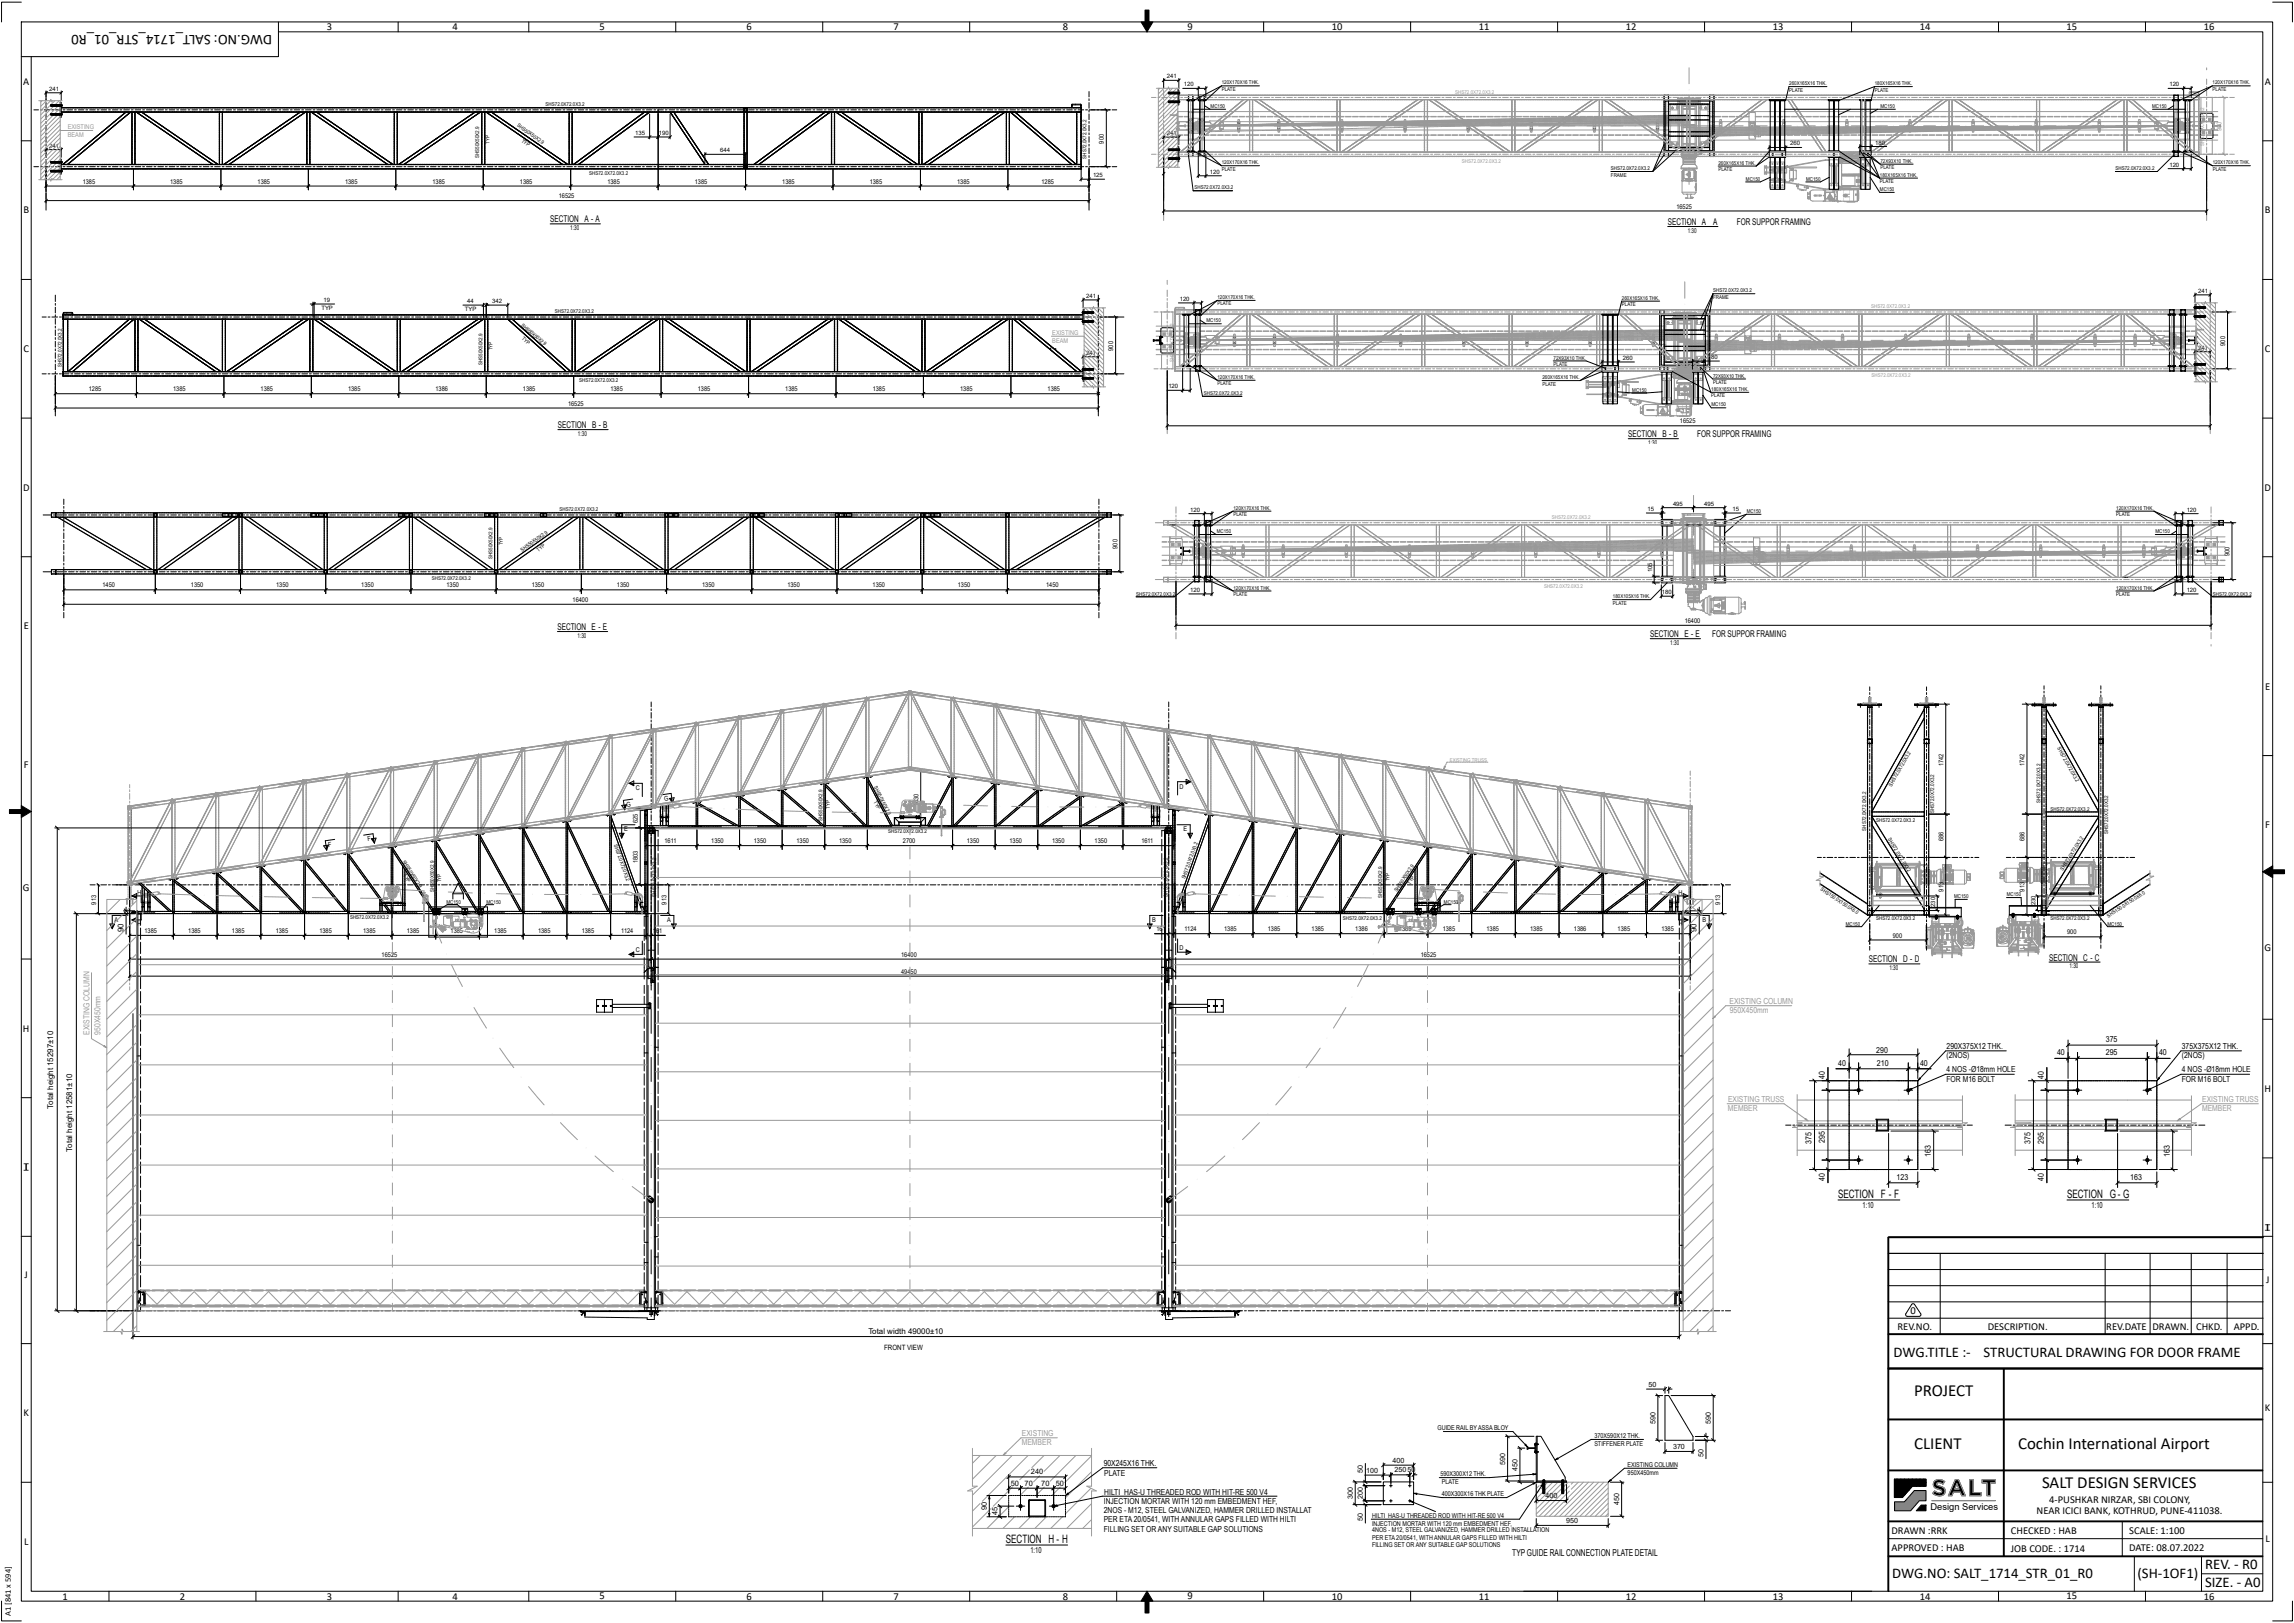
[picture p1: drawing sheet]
<svg xmlns="http://www.w3.org/2000/svg" width="1189mm" height="841mm" viewBox="0 0 1189 841" stroke-linecap="round" stroke-linejoin="round" font-family="sans-serif">
<defs><g id="words">
<g font-size="8.7">
<text x="992" y="723">PROJECT</text>
<text x="992" y="751">CLIENT</text>
<text x="1046" y="751">Cochin International Airport</text>
<text x="1058" y="771">SALT DESIGN SERVICES</text>
</g>
<g font-size="7.7">
<text x="141" y="18" transform="rotate(-180 141 18)">DWG.NO: SALT_1714_STR_01_R0</text>
<text x="981" y="703">DWG.TITLE :-</text>
<text x="1028" y="703">STRUCTURAL DRAWING FOR DOOR FRAME</text>
<text x="1143" y="813">REV. - R0</text>
<text x="981" y="818">DWG.NO: SALT_1714_STR_01_R0</text>
<text x="1108" y="818">(SH-1OF1)</text>
<text x="1143" y="822">SIZE. - A0</text>
</g>
<g font-size="6">
<text x="953" y="621">SECTION F - F</text>
<text x="1071" y="621">SECTION G- G</text>
<text x="521" y="800">SECTION H - H</text>
</g>
<g font-size="5.5">
<text x="169" y="16">3</text>
<text x="235" y="16">4</text>
<text x="311" y="16">5</text>
<text x="387" y="16">6</text>
<text x="463" y="16">7</text>
<text x="551" y="16">8</text>
<text x="615" y="16">9</text>
<text x="690" y="16">10</text>
<text x="766" y="16">11</text>
<text x="843" y="16">12</text>
<text x="919" y="16">13</text>
<text x="995" y="16">14</text>
<text x="1071" y="16">15</text>
<text x="1142" y="16">16</text>
<text x="12" y="44">A</text>
<text x="1174" y="44">A</text>
<text x="12" y="111">B</text>
<text x="1174" y="111">B</text>
<text x="12" y="182">C</text>
<text x="1174" y="182">C</text>
<text x="12" y="254">D</text>
<text x="1174" y="254">D</text>
<text x="12" y="326">E</text>
<text x="1174" y="357">E</text>
<text x="12" y="398">F</text>
<text x="1174" y="429">F</text>
<text x="12" y="462">G</text>
<text x="1174" y="493">G</text>
<text x="12" y="535">H</text>
<text x="1174" y="566">H</text>
<text x="15" y="603" transform="rotate(-180 15 603)">T</text>
<text x="12" y="606">T</text>
<text x="1177" y="634" transform="rotate(-180 1177 634)">T</text>
<text x="1174" y="638">T</text>
<text x="13" y="662">J</text>
<text x="1175" y="665">J</text>
<text x="990" y="681">0</text>
<text x="984" y="689">REV.NO.</text>
<text x="1030" y="689">DESCRIPTION.</text>
<text x="1092" y="689">REV.DATE</text>
<text x="1116" y="689">DRAWN.</text>
<text x="1138" y="689">CHKD.</text>
<text x="1158" y="689">APPD.</text>
<text x="1174" y="731">K</text>
<text x="12" y="734">K</text>
<text x="1062" y="779">4-PUSHKAR NIRZAR, SBI COLONY,</text>
<text x="1056" y="785">NEAR ICICI BANK, KOTHRUD, PUNE-411038.</text>
<text x="980" y="795">DRAWN :RRK</text>
<text x="1042" y="795">CHECKED : HAB</text>
<text x="1104" y="795">SCALE: 1:100</text>
<text x="12" y="801">L</text>
<text x="980" y="804">APPROVED : HAB</text>
<text x="1104" y="804">DATE: 08.07.2022</text>
<text x="1174" y="799">L</text>
<text x="1042" y="804">JOB CODE. : 1714</text>
<text x="32" y="829">1</text>
<text x="93" y="829">2</text>
<text x="169" y="829">3</text>
<text x="235" y="829">4</text>
<text x="311" y="829">5</text>
<text x="387" y="829">6</text>
<text x="463" y="829">7</text>
<text x="551" y="829">8</text>
<text x="615" y="829">9</text>
<text x="690" y="829">10</text>
<text x="766" y="829">11</text>
<text x="843" y="829">12</text>
<text x="919" y="829">13</text>
<text x="995" y="829">14</text>
<text x="1071" y="829">15</text>
<text x="1142" y="829">16</text>
</g>
<text font-size="4.9" x="784" y="807">TYP GUIDE RAIL CONNECTION PLATE DETAIL</text>
<g font-size="4.8">
<text x="285" y="115">SECTION A - A</text>
<text x="864" y="117">SECTION A</text>
<text x="874" y="117">-</text>
<text x="888" y="117">A</text>
<text x="900" y="117">FOR SUPPOR FRAMING</text>
<text x="289" y="222">SECTION B - B</text>
<text x="844" y="227">SECTION B - B</text>
<text x="880" y="227">FOR SUPPOR FRAMING</text>
<text x="289" y="327">SECTION E - E</text>
<text x="855" y="330">SECTION E - E</text>
<text x="887" y="330">FOR SUPPOR FRAMING</text>
<text x="1062" y="498">SECTION C - C</text>
<text x="969" y="499">SECTION D - D</text>
<text x="1001" y="783">Design Services</text>
</g>
<text font-size="4.4" x="6" y="837" transform="rotate(-90 6 837)">A1 [841 x 594]</text>
<g font-size="4.3" fill="#999">
<text x="896" y="520">EXISTING COLUMN</text>
<text x="897" y="525">950X450mm</text>
<text x="46" y="536" transform="rotate(-90 46 536)">EXISTING COLUMN</text>
<text x="52" y="536" transform="rotate(-90 52 536)">950X450mm</text>
<text x="896" y="576">MEMBER</text>
<text x="896" y="571">EXISTING TRUSS</text>
<text x="1141" y="576">MEMBER</text>
<text x="1141" y="571">EXISTING TRUSS</text>
<text x="530" y="749">MEMBER</text>
<text x="530" y="744">EXISTING</text>
</g>
<g font-size="4.3">
<text x="973" y="545">290</text>
<text x="1009" y="544">290X375X12 THK.</text>
<text x="1091" y="540">375</text>
<text x="1131" y="544">375X375X12 THK.</text>
<text x="1009" y="548">(2NOS)</text>
<text x="1066" y="547">40</text>
<text x="1091" y="547">295</text>
<text x="1119" y="547">40</text>
<text x="1131" y="548">(2NOS)</text>
<text x="953" y="552">40</text>
<text x="973" y="552">210</text>
<text x="995" y="552">40</text>
<text x="1009" y="556">4 NOS -Ø18mm HOLE</text>
<text x="1131" y="556">4 NOS -Ø18mm HOLE</text>
<text x="946" y="559" transform="rotate(-90 946 559)">40</text>
<text x="1009" y="561">FOR M16 BOLT</text>
<text x="1059" y="559" transform="rotate(-90 1059 559)">40</text>
<text x="1131" y="561">FOR M16 BOLT</text>
<text x="939" y="593" transform="rotate(-90 939 593)">375</text>
<text x="946" y="592" transform="rotate(-90 946 592)">295</text>
<text x="1052" y="593" transform="rotate(-90 1052 593)">375</text>
<text x="1059" y="593" transform="rotate(-90 1059 593)">295</text>
<text x="1001" y="599" transform="rotate(-90 1001 599)">163</text>
<text x="1125" y="599" transform="rotate(-90 1125 599)">163</text>
<text x="946" y="612" transform="rotate(-90 946 612)">40</text>
<text x="983" y="611">123</text>
<text x="1059" y="612" transform="rotate(-90 1059 612)">40</text>
<text x="1104" y="611">163</text>
<text x="965" y="626">1:10</text>
<text x="1084" y="626">1:10</text>
<text x="572" y="760">90X245X16 THK.</text>
<text x="572" y="765">PLATE</text>
<text x="572" y="779">INJECTION MORTAR WITH 120 mm EMBEDMENT HEF,</text>
<text x="572" y="775">HILTI HAS-U THREADED ROD WITH HIT-RE 500 V4</text>
<text x="572" y="784">2NOS - M12, STEEL GALVANIZED, HAMMER DRILLED INSTALLATION</text>
<text x="572" y="789">PER ETA 20/0541, WITH ANNULAR GAPS FILLED WITH HILTI</text>
<text x="572" y="794">FILLING SET OR ANY SUITABLE GAP SOLUTIONS</text>
<text x="534" y="805">1:10</text>
</g>
<g font-size="4.1">
<text x="64" y="483" transform="rotate(-90 64 483)">90</text>
<text x="879" y="483" transform="rotate(-90 879 483)">90</text>
<text x="27" y="575" transform="rotate(-90 27 575)">Total height 15297±10</text>
<text x="37" y="597" transform="rotate(-90 37 597)">Total height 12581±10</text>
<text x="450" y="691">Total width 49000±10</text>
</g>
<g font-size="3.9">
<text x="534" y="764">240</text>
<text x="524" y="770">50</text>
<text x="531" y="770">70</text>
<text x="540" y="770">70</text>
<text x="547" y="770">50</text>
<text x="511" y="783" transform="rotate(-90 511 783)">90</text>
<text x="517" y="785" transform="rotate(-90 517 785)">45</text>
</g>
<text font-size="3.8" x="458" y="700">FRONT VIEW</text>
<g font-size="3.7">
<text x="854" y="719">50</text>
<text x="858" y="738" transform="rotate(-90 858 738)">590</text>
<text x="887" y="738" transform="rotate(-90 887 738)">590</text>
<text x="867" y="751">370</text>
<text x="883" y="755" transform="rotate(-90 883 755)">50</text>
<text x="722" y="758">400</text>
<text x="780" y="759" transform="rotate(-90 780 759)">590</text>
<text x="706" y="763" transform="rotate(-90 706 763)">50</text>
<text x="708" y="763">100</text>
<text x="723" y="763">25050</text>
<text x="787" y="762" transform="rotate(-90 787 762)">450</text>
<text x="701" y="777" transform="rotate(-90 701 777)">300</text>
<text x="706" y="777" transform="rotate(-90 706 777)">200</text>
<text x="801" y="776">400</text>
<text x="839" y="780" transform="rotate(-90 839 780)">450</text>
<text x="706" y="788" transform="rotate(-90 706 788)">50</text>
<text x="812" y="789">950</text>
</g>
<g font-size="3.5">
<text x="745" y="741">GUIDE RAIL BY ASSA BLOY</text>
<text x="826" y="749">STIFFENER PLATE</text>
<text x="826" y="745">370X590X12 THK.</text>
<text x="844" y="760">EXISTING COLUMN</text>
<text x="747" y="765">590X300X12 THK.</text>
<text x="844" y="764">950X450mm</text>
<text x="747" y="769">PLATE</text>
<text x="747" y="775">400X300X16 THK PLATE</text>
<text x="711" y="791">INJECTION MORTAR WITH 120 mm EMBEDMENT HEF,</text>
<text x="711" y="786">HILTI HAS-U THREADED ROD WITH HIT-RE 500 V4</text>
<text x="711" y="794">4NOS - M12, STEEL GALVANIZED, HAMMER DRILLED INSTALLATION</text>
<text x="711" y="798">PER ETA 20/0541, WITH ANNULAR GAPS FILLED WITH HILTI</text>
<text x="711" y="802">FILLING SET OR ANY SUITABLE GAP SOLUTIONS</text>
</g>
<g font-size="3.4" fill="#999">
<text x="35" y="67">EXISTING</text>
<text x="35" y="71">BEAM</text>
<text x="1151" y="68" transform="rotate(-90 1151 68)">900</text>
<text x="545" y="173">EXISTING</text>
<text x="545" y="178">BEAM</text>
</g>
<g font-size="3.4">
<text x="572" y="74" transform="rotate(-90 572 74)">900</text>
<text x="43" y="95">1385</text>
<text x="88" y="95">1385</text>
<text x="134" y="95">1385</text>
<text x="179" y="95">1385</text>
<text x="224" y="95">1385</text>
<text x="269" y="95">1385</text>
<text x="315" y="95">1385</text>
<text x="360" y="95">1385</text>
<text x="405" y="95">1385</text>
<text x="451" y="95">1385</text>
<text x="496" y="95">1385</text>
<text x="540" y="95">1285</text>
<text x="290" y="103">16525</text>
<text x="869" y="108">16525</text>
<text x="296" y="119">1:30</text>
<text x="875" y="121">1:30</text>
<text x="1153" y="179" transform="rotate(-90 1153 179)">900</text>
<text x="577" y="182" transform="rotate(-90 577 182)">900</text>
<text x="46" y="203">1285</text>
<text x="90" y="203">1385</text>
<text x="135" y="203">1385</text>
<text x="180" y="203">1385</text>
<text x="226" y="203">1386</text>
<text x="271" y="203">1385</text>
<text x="316" y="203">1385</text>
<text x="362" y="203">1385</text>
<text x="407" y="203">1385</text>
<text x="452" y="203">1385</text>
<text x="498" y="203">1385</text>
<text x="543" y="203">1385</text>
<text x="294" y="210">16525</text>
<text x="871" y="219">16525</text>
<text x="300" y="226">1:30</text>
<text x="854" y="231">1:30</text>
<text x="579" y="284" transform="rotate(-90 579 284)">900</text>
<text x="1156" y="288" transform="rotate(-90 1156 288)">900</text>
<text x="53" y="304">1450</text>
<text x="99" y="304">1350</text>
<text x="143" y="304">1350</text>
<text x="187" y="304">1350</text>
<text x="231" y="304">1350</text>
<text x="276" y="304">1350</text>
<text x="320" y="304">1350</text>
<text x="364" y="304">1350</text>
<text x="408" y="304">1350</text>
<text x="452" y="304">1350</text>
<text x="496" y="304">1350</text>
<text x="542" y="304">1450</text>
<text x="297" y="312">16400</text>
<text x="873" y="323">16400</text>
<text x="299" y="330">1:30</text>
<text x="866" y="334">1:30</text>
<text x="1007" y="397" transform="rotate(-90 1007 397)">1742</text>
<text x="1049" y="397" transform="rotate(-90 1049 397)">1742</text>
<text x="330" y="410">C</text>
<text x="611" y="409">D</text>
<text x="325" y="418" transform="rotate(-8 325 418)">G</text>
<text x="344" y="415" transform="rotate(-8 344 415)">G</text>
<text x="476" y="418" transform="rotate(-90 476 418)">1830</text>
<text x="323" y="431">E</text>
<text x="331" y="427" transform="rotate(-90 331 427)">625</text>
<text x="613" y="431">E</text>
<text x="191" y="436" transform="rotate(-8 191 436)">F</text>
<text x="344" y="437">1611</text>
<text x="369" y="437">1350</text>
<text x="391" y="437">1350</text>
<text x="413" y="437">1350</text>
<text x="435" y="437">1350</text>
<text x="468" y="437">2700</text>
<text x="501" y="437">1350</text>
<text x="523" y="437">1350</text>
<text x="545" y="437">1350</text>
<text x="567" y="437">1350</text>
<text x="592" y="437">1611</text>
<text x="1007" y="436" transform="rotate(-90 1007 436)">686</text>
<text x="1049" y="436" transform="rotate(-90 1049 436)">686</text>
<text x="170" y="439" transform="rotate(-8 170 439)">F</text>
<text x="331" y="447" transform="rotate(-90 331 447)">1803</text>
<text x="1007" y="462" transform="rotate(-90 1007 462)">913</text>
<text x="1049" y="462" transform="rotate(-90 1049 462)">913</text>
<text x="870" y="464">H</text>
<text x="50" y="469" transform="rotate(-90 50 469)">913</text>
<text x="345" y="469" transform="rotate(-90 345 469)">913</text>
<text x="892" y="469" transform="rotate(-90 892 469)">913</text>
<text x="59" y="478">A</text>
<text x="73" y="477" transform="rotate(-180 73 477)">H</text>
<text x="346" y="478">A</text>
<text x="597" y="478">B</text>
<text x="882" y="478">B</text>
<text x="75" y="483">1385</text>
<text x="98" y="483">1385</text>
<text x="120" y="483">1385</text>
<text x="143" y="483">1385</text>
<text x="166" y="483">1385</text>
<text x="188" y="483">1385</text>
<text x="211" y="483">1385</text>
<text x="234" y="483">1385</text>
<text x="256" y="483">1385</text>
<text x="279" y="483">1385</text>
<text x="302" y="483">1385</text>
<text x="322" y="483">1124</text>
<text x="338" y="483">161</text>
<text x="599" y="483">161</text>
<text x="614" y="483">1124</text>
<text x="634" y="483">1385</text>
<text x="657" y="483">1385</text>
<text x="680" y="483">1385</text>
<text x="702" y="483">1386</text>
<text x="725" y="483">1385</text>
<text x="748" y="483">1385</text>
<text x="770" y="483">1385</text>
<text x="793" y="483">1385</text>
<text x="816" y="483">1386</text>
<text x="838" y="483">1385</text>
<text x="861" y="483">1385</text>
<text x="981" y="486">900</text>
<text x="1071" y="484">900</text>
<text x="198" y="496">16525</text>
<text x="330" y="493">C</text>
<text x="467" y="496">16400</text>
<text x="611" y="492">D</text>
<text x="736" y="496">16525</text>
<text x="979" y="503">1:30</text>
<text x="1073" y="502">1:30</text>
<text x="467" y="505">49450</text>
</g>
<g font-size="3.1">
<text x="605" y="41">241</text>
<text x="25" y="47">241</text>
<text x="614" y="45">120</text>
<text x="1124" y="45">120</text>
<text x="329" y="70">135</text>
<text x="342" y="70">190</text>
<text x="605" y="70">241</text>
<text x="25" y="77">241</text>
<text x="928" y="75">260</text>
<text x="972" y="75">180</text>
<text x="373" y="79">644</text>
<text x="1124" y="86">120</text>
<text x="567" y="92">125</text>
<text x="627" y="90">120</text>
<text x="563" y="154">241</text>
<text x="611" y="156">120</text>
<text x="1139" y="152">241</text>
<text x="167" y="161">TYP</text>
<text x="168" y="157">19</text>
<text x="241" y="161">TYP</text>
<text x="242" y="157">44</text>
<text x="255" y="157">342</text>
<text x="563" y="184">241</text>
<text x="1139" y="181">241</text>
<text x="841" y="187">260</text>
<text x="885" y="186">180</text>
<text x="606" y="201">120</text>
<text x="867" y="262">495</text>
<text x="883" y="262">495</text>
<text x="617" y="265">120</text>
<text x="854" y="265">15</text>
<text x="898" y="265">15</text>
<text x="1133" y="265">120</text>
<text x="856" y="297" transform="rotate(-90 856 297)">105</text>
<text x="617" y="307">120</text>
<text x="861" y="308">180</text>
<text x="1133" y="307">120</text>
<text x="1003" y="470" transform="rotate(-90 1003 470)">230</text>
<text x="1055" y="469" transform="rotate(-90 1055 469)">230</text>
</g>
<g font-size="2.7">
<text x="633" y="44">120X170X16 THK.</text>
<text x="633" y="47">PLATE</text>
<text x="927" y="44">260X165X16 THK.</text>
<text x="927" y="47">PLATE</text>
<text x="972" y="44">180X165X16 THK.</text>
<text x="972" y="47">PLATE</text>
<text x="1147" y="44">120X170X16 THK.</text>
<text x="1147" y="47">PLATE</text>
<text x="283" y="55">SHS72.0X72.0X3.2</text>
<text x="627" y="56">MC150</text>
<text x="975" y="56">MC150</text>
<text x="1116" y="56">MC150</text>
<text x="268" y="65" transform="rotate(34 268 65)">SHS50X50X2.9</text>
<text x="254" y="75" transform="rotate(-90 254 75)">TYP</text>
<text x="270" y="73" transform="rotate(36 270 73)">TYP</text>
<text x="248" y="82" transform="rotate(-90 248 82)">SHS50X50X2.9</text>
<text x="563" y="82" transform="rotate(-90 563 82)">SHS72.0X72.0X3.2</text>
<text x="633" y="85">120X170X16 THK.</text>
<text x="633" y="88">PLATE</text>
<text x="835" y="88">SHS72.0X72.0X3.2</text>
<text x="891" y="85">260X165X16 THK.</text>
<text x="891" y="89">PLATE</text>
<text x="975" y="84">72X93X10 THK.</text>
<text x="975" y="88">PLATE</text>
<text x="1097" y="88">SHS72.0X72.0X3.2</text>
<text x="1147" y="85">120X170X16 THK.</text>
<text x="1147" y="88">PLATE</text>
<text x="305" y="91">SHS72.0X72.0X3.2</text>
<text x="835" y="92">FRAME</text>
<text x="905" y="94">MC150</text>
<text x="936" y="94">MC150</text>
<text x="974" y="92">180X165X16 THK.</text>
<text x="974" y="95">PLATE</text>
<text x="619" y="98">SHS72.0X72.0X3.2</text>
<text x="974" y="99">MC150</text>
<text x="631" y="155">120X170X16 THK.</text>
<text x="841" y="155">260X165X16 THK.</text>
<text x="888" y="152">SHS72.0X72.0X3.2</text>
<text x="888" y="155">FRAME</text>
<text x="631" y="158">PLATE</text>
<text x="841" y="159">PLATE</text>
<text x="288" y="162">SHS72.0X72.0X3.2</text>
<text x="625" y="167">MC150</text>
<text x="270" y="169" transform="rotate(40 270 169)">SHS50X50X2.9</text>
<text x="270" y="176" transform="rotate(42 270 176)">TYP</text>
<text x="255" y="182" transform="rotate(-90 255 182)">TYP</text>
<text x="32" y="190" transform="rotate(-90 32 190)">SHS72.0X72.0X3.2</text>
<text x="250" y="189" transform="rotate(-90 250 189)">SHS50X50X2.9</text>
<text x="805" y="186">72X93X10 THK.</text>
<text x="805" y="190">PLATE</text>
<text x="631" y="196">120X170X16 THK.</text>
<text x="799" y="196">260X165X16 THK.</text>
<text x="888" y="196">72X93X10 THK.</text>
<text x="300" y="198">SHS72.0X72.0X3.2</text>
<text x="631" y="200">PLATE</text>
<text x="799" y="200">PLATE</text>
<text x="846" y="203">MC150</text>
<text x="887" y="203">180X165X16 THK.</text>
<text x="888" y="199">PLATE</text>
<text x="624" y="205">SHS72.0X72.0X3.2</text>
<text x="887" y="206">PLATE</text>
<text x="887" y="211">MC150</text>
<text x="290" y="265">SHS72.0X72.0X3.2</text>
<text x="639" y="264">120X170X16 THK.</text>
<text x="639" y="267">PLATE</text>
<text x="905" y="266">MC150</text>
<text x="1097" y="264">120X170X16 THK.</text>
<text x="1097" y="267">PLATE</text>
<text x="631" y="276">MC150</text>
<text x="1117" y="276">MC150</text>
<text x="261" y="283" transform="rotate(-90 261 283)">TYP</text>
<text x="271" y="286" transform="rotate(-35 271 286)">SHS50X50X2.9</text>
<text x="279" y="286" transform="rotate(-37 279 286)">TYP</text>
<text x="255" y="290" transform="rotate(-90 255 290)">SHS50X50X2.9</text>
<text x="224" y="301">SHS72.0X72.0X3.2</text>
<text x="639" y="306">120X170X16 THK.</text>
<text x="1097" y="306">120X170X16 THK.</text>
<text x="589" y="309">SHS72.0X72.0X3.2</text>
<text x="639" y="309">PLATE</text>
<text x="836" y="310">180X105X16 THK.</text>
<text x="1097" y="309">PLATE</text>
<text x="1147" y="309">SHS72.0X72.0X3.2</text>
<text x="836" y="313">PLATE</text>
<text x="1066" y="388" transform="rotate(61 1066 388)">SHS72.0X72.0X3.2</text>
<text x="453" y="408" transform="rotate(62 453 408)">SHS50X50X2.9</text>
<text x="981" y="408" transform="rotate(-61 981 408)">SHS72.0X72.0X3.2</text>
<text x="430" y="419" transform="rotate(-90 430 419)">TYP</text>
<text x="453" y="416" transform="rotate(61 453 416)">TYP</text>
<text x="1058" y="416" transform="rotate(-90 1058 416)">SHS72.0X72.0X3.2</text>
<text x="1063" y="420">SHS72.0X72.0X3.2</text>
<text x="426" y="425" transform="rotate(-90 426 425)">SHS50X50X2.9</text>
<text x="972" y="426">SHS72.0X72.0X3.2</text>
<text x="1003" y="421" transform="rotate(-90 1003 421)">SHS72.0X72.0X3.2</text>
<text x="460" y="432">SHS72.0X72.0X3.2</text>
<text x="967" y="430" transform="rotate(-90 967 430)">SHS72.0X72.0X3.2</text>
<text x="318" y="438" transform="rotate(71 318 438)">SHS72.0X72.0X3.2</text>
<text x="978" y="435" transform="rotate(58 978 435)">SHS72.0X72.0X3.2</text>
<text x="1093" y="432" transform="rotate(-90 1093 432)">SHS72.0X72.0X3.2</text>
<text x="208" y="447" transform="rotate(57 208 447)">SHS50X50X2.9</text>
<text x="209" y="454" transform="rotate(60 209 454)">TYP</text>
<text x="614" y="456" transform="rotate(-71 614 456)">SHS72.0X72.0X3.2</text>
<text x="1069" y="451" transform="rotate(-58 1069 451)">SHS72.0X72.0X3.2</text>
<text x="229" y="457" transform="rotate(-90 229 457)">TYP</text>
<text x="720" y="457" transform="rotate(-90 720 457)">TYP</text>
<text x="731" y="458" transform="rotate(-60 731 458)">TYP</text>
<text x="943" y="461" transform="rotate(33 943 461)">SHS150.0X150.0X6.0</text>
<text x="225" y="462" transform="rotate(-90 225 462)">SHS50X50X2.9</text>
<text x="340" y="465" transform="rotate(-90 340 465)">SHS72.0X72.0X3.2</text>
<text x="605" y="465" transform="rotate(-90 605 465)">SHS72.0X72.0X3.2</text>
<text x="716" y="465" transform="rotate(-90 716 465)">SHS50X50X2.9</text>
<text x="724" y="462" transform="rotate(-57 724 462)">SHS50X50X2.9</text>
<text x="1013" y="465">MC150</text>
<text x="1040" y="464">MC150</text>
<text x="231" y="468">MC150</text>
<text x="252" y="468">MC150</text>
<text x="748" y="468">MC150</text>
<text x="181" y="476">SHS72.0X72.0X3.2</text>
<text x="696" y="477">SHS72.0X72.0X3.2</text>
<text x="957" y="480">MC150</text>
<text x="972" y="477">SHS72.0X72.0X3.2</text>
<text x="1063" y="477">SHS72.0X72.0X3.2</text>
<text x="1092" y="480">MC150</text>
<text x="1093" y="475" transform="rotate(-33 1093 475)">SHS150.0X150.0X6.0</text>
</g>
<g font-size="2.7" fill="#999">
<text x="754" y="49">SHS72.0X72.0X3.2</text>
<text x="1142" y="76" transform="rotate(-90 1142 76)">SHS72.0X72.0X3.2</text>
<text x="758" y="84">SHS72.0X72.0X3.2</text>
<text x="970" y="160">SHS72.0X72.0X3.2</text>
<text x="608" y="188" transform="rotate(-90 608 188)">SHS72.0X72.0X3.2</text>
<text x="970" y="196">SHS72.0X72.0X3.2</text>
<text x="804" y="269">SHS72.0X72.0X3.2</text>
<text x="800" y="305">SHS72.0X72.0X3.2</text>
<text x="751" y="395">EXISTING TRUSS</text>
</g>
</g></defs>
<!-- layer: megadoor-AM_7N -->
<g fill="none" stroke="#999" stroke-width=".52">
<path d="M970 452h.1M970 453v3M970 449h.1M970 449v12M970 450h2M970 451h.1M970 450h.1M970 451l1 8M971 450h-1M971 450h1M971 459h1M971 459h.1"/>
<path d="M971 450h.1M972 451v9M972 450h.1M972 459v1M972 459h.1M972 451v9v-9M972 460h.1M972 449h1M972 449v1M972 448h.1M972 448h1M972 451h1"/>
<path d="M972 451h.1M972 450v1M973 448h-1M973 451h-3M973 450h.1M973 450h-1M973 448h.1M973 446v17l3 1h-3v-1zM973 447h22M973 454h.1M973 451h.1M973 448h22"/>
<path d="M973 459h.1M973 449h22M973 449v11M973 458h.1M973 460h.1M973 450v1M973 449h.1M973 455h.1M973 449v1M973 459v1M974 459h1M974 460h.1"/>
<path d="M974 454v1M974 449h1M974 449h.1M974 455h.1M974 454h.1M974 454h1M974 455h1M975 460h.1M975 449h.1M975 449h-1M975 459h.1M975 455v4"/>
<path d="M975 455h.1M975 450v4M975 450h.1M975 450h-1M975 454v1M975 459v1h-1l-1-11 1 11M975 450h1M975 450v-1h-1v1M975 459h1M976 450l-1 9M976 450h.1M976 459h.1"/>
<path d="M976 450h1M976 459h1M977 450h.1M977 459h.1M977 459h1M977 450h1M978 459h.1M978 450h.1M978 450h1M979 459h-1M979 459h.1M979 450h.1"/>
<path d="M979 459h1M980 450h-1M980 450h.1M980 459h.1M980 450h1M980 459h1M981 450h.1M981 459h.1M981 459h1M982 459h.1M982 450h-1M982 450h.1"/>
<path d="M982 459h1M982 450h1M983 459h.1M983 450h.1M983 450v9M983 459h1M983 450h1M984 450l-1 9M984 450h.1M984 459h.1M984 450v4M984 454v5"/>
<path d="M984 459h1M984 450v7M984 457v-3v5M984 457v1M984 458l1 1M985 459h.1M985 450h-1M985 450v9M985 450h.1M985 450h1M986 459h-1M986 459h.1"/>
<path d="M986 450h.1M986 450h1M987 459h-1M987 459h.1M987 450h.1M987 450h1M987 459h1M988 450h.1M988 459h.1M988 450h1M989 450h.1M989 459h-1"/>
<path d="M989 459h.1M989 459h1M990 459h.1M990 450h-1M990 450h.1M990 450h1M991 459h-1M991 459h.1M991 450h.1M992 450h-1M992 450h.1M992 459h-1"/>
<path d="M992 459h.1M992 450h1M992 458h.1M992 459h1M993 450v9M993 450h.1M993 452h.1M993 454h.1M993 457h.1M993 459h.1M993 450v-1h1v10M993 450v1"/>
<path d="M993 451v1M993 452v7M993 459h1M993 450h1M993 450v5v-3M993 460h.1M994 449h.1M994 459v1h-1v-1M994 455h1M994 454h1M994 452h1M994 457h1"/>
<path d="M994 456h1M994 459h.1M994 458h1M995 453h.1M995 456h.1M995 452h.1M995 454h.1M995 457h.1M995 455h.1M995 446v17v1h-3l3-1zM995 453h-1M995 451h-1"/>
<path d="M995 452h-1M995 447h.1M995 448h.1M995 449h.1M995 458h1M995 448h4M995 451h1M995 451h.1M996 451h.1M996 452h.1M996 454h.1M996 457h.1"/>
<path d="M996 455h.1M996 453h.1M996 451v7M996 457v1M996 456h.1M996 458h.1M996 451v1M996 455v1M996 453v1M996 448h3M996 457h1M997 457h.1"/>
<path d="M997 452h.1M997 457v1M997 458h1zM997 458h1M997 449h.1M997 451h.1M998 453h-1v1M998 453h.1M998 451l-2 1M998 458h.1M998 451h.1M999 451h-1v7h1"/>
<path d="M999 451v7M999 451h.1M999 458h.1M999 448v3M999 458h1M999 451h1M1000 454h.1M1000 458h.1M1000 451v2M1000 452h.1M1000 455h.1M1000 451h.1"/>
<path d="M1000 457h.1M1000 453h.1M1000 456h.1M1000 454v4M1000 453v1M1000 457v1M1000 451h1v7h-1M1001 454l-1 1M1001 457h-1M1001 453h-1v1M1001 452h.1M1001 457v1"/>
<path d="M1001 457h.1M1001 458h1M1001 451h1M1001 451v1M1001 451v7M1001 454h1M1002 451v7M1002 451h1M1003 457h.1M1003 457l-1 1M1003 458h1M1003 451h1"/>
<path d="M1003 458h.1M1003 451v7M1003 454h1M1004 457h.1M1004 452h.1M1004 451v7M1004 458h.1M1004 451h.1M1004 458l2 1M1006 450l-2 1M1006 450v9M1006 450h.1"/>
<path d="M1006 459h.1M1006 453h.1M1006 457h.1M1006 456h2M1006 456h.1M1006 457h1M1006 452h4M1006 452h.1M1006 456h2v1h-2M1006 457l1 1M1007 450v-2h4v2M1007 450h4"/>
<path d="M1007 448h4M1007 450v1M1007 450h.1M1007 451v1M1007 451h.1M1007 452h-1M1007 451v7M1007 458h1M1007 457l1 1M1007 458h11M1007 455h5M1007 454h5"/>
<path d="M1007 453h5M1007 456h5M1007 457h3M1007 455h1M1007 453h.1M1007 454h.1M1007 455h.1M1007 455v1M1007 456h.1M1007 457v1M1007 454h1M1007 453h1"/>
<path d="M1007 456h1M1007 455l1 1M1007 458h.1M1007 451h11M1008 456h.1M1008 453h.1M1008 458h.1M1008 458h4M1008 456h4M1008 451h-1M1008 448h.1M1008 455v1"/>
<path d="M1008 451h.1M1008 454h.1M1008 455h.1M1008 450a.6 .6 0 0 1 0-1 .7 .7 0 0 1 1 1M1008 450h.1M1008 454l4 1M1008 451v1l-2 1M1008 448h1M1008 449v1M1008 450h1M1008 449h.1M1008 449h1"/>
<path d="M1009 449h.1M1009 449v1M1009 450h.1M1009 448h.1M1009 450a.7 .7 0 0 1 1-1 .6 .6 0 0 1 0 1M1009 450h1M1010 449h.1M1010 449h-1M1010 450h.1M1010 448h.1M1010 449v1M1010 448h-1"/>
<path d="M1010 457h1M1010 452h.1M1010 457h.1M1010 452h1M1011 452h-1M1011 452h.1M1011 457h.1M1011 451h1M1011 452h1M1011 457h1M1011 450h.1M1011 449h.1"/>
<path d="M1011 450v1M1012 453h.1M1012 451h.1M1012 458h.1M1012 454h.1M1012 455h.1M1012 454v1M1012 455v1M1012 456h.1M1012 454l-5 1M1012 452v1M1012 458h-4"/>
<path d="M1012 451h-5M1012 457v1M1012 451v7M1018 451l1 1v5l-1 1M1018 451v7M1019 453h2v3h-2M1019 455v1M1019 454h2M1019 456h.1M1019 455h2M1019 453h.1M1019 453v1"/>
<path d="M1019 454h.1M1019 455h.1M1021 455h.1M1021 454l-2 1h2M1021 454v1M1021 454h.1M1021 456h.1M1021 453h.1M1037 452h.1M1037 455h.1M1037 452v3M1037 454h.1"/>
<path d="M1037 455h2M1037 452h2M1037 453l2 1h-2M1037 453h.1M1037 453h2M1039 452h.1M1039 455h.1M1039 454v1M1039 453h.1M1039 452v1M1039 452h-2v3M1039 454h.1"/>
<path d="M1039 453v1M1039 454h-2M1040 450l-1 1v5l1 1M1040 450h7M1040 450v7M1046 452h.1M1046 454h4M1046 455h5M1046 451v1h5M1046 451h1M1046 455h4M1046 457h4"/>
<path d="M1046 450h1M1046 450v7M1046 456v1M1046 457h.1M1046 450h.1M1046 453h.1M1046 454h.1M1047 448h.1M1047 449v-2h4v2M1047 449v1M1047 449h.1M1047 451h.1"/>
<path d="M1047 456h-1M1047 456h.1M1047 451h1M1047 456h1M1047 450h4M1047 450h.1M1047 447h.1M1048 449a.6 .6 0 0 1 0-1 .7 .7 0 0 1 1 1M1048 449h.1M1048 456h-1M1048 451h.1M1048 456h.1"/>
<path d="M1048 456h3M1048 447h.1M1048 447h1M1048 448v1M1048 448h.1M1048 448h1M1049 448v1M1049 449h-1M1049 448h.1M1049 449h.1M1049 447h.1M1049 449a.7 .7 0 0 1 1-1 .6 .6 0 0 1 0 1"/>
<path d="M1049 449h1M1049 448h1M1049 449h1zM1050 449h.1M1050 447h.1M1050 448h.1M1050 448v1M1050 447h-1M1050 455v1h2M1050 454h.1M1050 457h-10M1050 453h.1"/>
<path d="M1050 457h.1M1050 450h-4M1050 450l1 1M1050 450h.1M1050 455h.1M1050 452h.1M1051 450h.1M1051 450v1M1051 455h-1M1051 457h.1M1051 455h.1M1051 457h-1"/>
<path d="M1051 456l-1 1M1051 455h-5M1051 453h-5M1051 454h-5M1051 452h-5M1051 454h-1M1051 453h-1M1051 452h.1M1051 453h.1M1051 454h.1M1051 456v1M1051 452h-1"/>
<path d="M1051 450v7M1051 449h.1M1051 449h-4M1051 449v1M1051 457h1M1052 451v4M1052 456h.1M1052 456l-1 1M1052 455h-6M1052 455h.1M1052 451h.1M1052 451h-4"/>
<path d="M1052 451h-2l2 1M1052 455h-2M1052 449v9M1052 449l2 2M1052 449v1M1052 458h.1M1054 457h.1M1054 451h3M1054 451v6M1054 456h.1M1054 457l-2 1M1054 451h.1"/>
<path d="M1054 453h1M1055 451v5M1055 456h.1M1055 451h.1M1056 456h.1M1056 456v1M1056 451h.1M1056 457h.1M1056 451v6M1056 453h1M1057 451v6M1057 456h.1"/>
<path d="M1057 457h.1M1057 451h.1M1057 456v1M1057 456l-3 1M1057 454h1M1057 456h1M1058 456h.1M1058 454h.1M1058 453h-1M1058 450v3M1058 453v4M1058 456v1"/>
<path d="M1058 455h.1M1058 453h.1M1058 452h.1M1058 457h.1M1058 450h.1M1058 451h.1M1058 457v1M1058 453v5M1058 451l-1-1v7h1M1058 458h1M1059 450h.1M1059 458h.1"/>
<path d="M1059 450v8M1059 457h.1M1059 450v7M1059 447v3M1059 447h.1M1059 458h1M1060 447h-1M1060 450h-2v3M1060 450h.1M1060 458h.1M1060 450v8M1060 457h.1"/>
<path d="M1060 450l1 1M1060 457h1zM1060 457h1M1060 452h.1M1060 452h1v2M1061 451h.1M1061 448h.1M1061 456v1h-1M1061 451h1M1061 456h.1M1062 451h.1M1062 456h-1"/>
<path d="M1062 452h.1M1062 455h.1M1062 453h.1M1062 456h.1M1062 450h.1M1062 457h.1M1062 454h.1M1062 450v1M1062 452v1M1062 454v1M1062 456v1M1062 447h.1"/>
<path d="M1062 450v7M1063 447h.1M1063 457h.1M1063 459h.1M1063 447h-4M1063 448h.1M1063 451h.1M1063 450h-1M1063 446h.1M1063 457h-1M1063 445v17l3 1h-3v-1zM1063 446v1"/>
<path d="M1063 446h22M1063 447h22M1063 454h1M1063 452h1M1063 451h1M1063 450h1M1063 456h1M1063 453h.1M1063 455h.1M1063 448h22M1063 460h22M1063 455h1"/>
<path d="M1063 453h1M1063 452h.1M1063 450v7M1063 457h1M1064 458h.1M1064 448h1v1M1064 449h1M1064 458v1h1v-1M1064 459h1M1064 459h.1M1064 448h.1M1064 448v10"/>
<path d="M1065 459h.1M1065 459h-1M1065 449v5v-3M1065 458h.1M1065 458h-1M1065 456h.1M1065 449h.1M1065 451v7M1065 450v1M1065 449v1M1065 453h.1M1065 451h.1"/>
<path d="M1065 449v9M1065 449h1M1066 458h-1M1066 458h.1M1066 457h.1M1066 449h.1M1066 449h2M1066 458h1M1067 458h.1M1067 449h.1M1067 458h1M1068 449h.1"/>
<path d="M1068 458h.1M1068 458h1M1069 449h.1M1069 458h.1M1070 449h.1M1070 458h-1M1070 458h.1M1070 458h1M1071 458h.1M1071 449h.1M1072 458h-1M1072 458h.1"/>
<path d="M1072 449h.1M1072 458h1M1073 449h.1M1073 458h.1M1073 449h-5M1073 449v9M1073 449h1M1073 458h1M1074 456l-1 2M1074 456v-2l-1 4M1074 449v4M1074 449v7"/>
<path d="M1074 449h.1M1074 453v5M1074 458h.1M1074 458h1M1074 449l1 9M1075 458h.1M1075 449h-1M1075 449v9M1075 449h.1M1075 449h1M1075 458h1M1076 449h.1"/>
<path d="M1076 458h.1M1076 449h2M1077 449h.1M1077 458h-1M1077 458h.1M1078 458h-1M1078 458h.1M1078 449h.1M1079 458h-1M1079 458h.1M1079 449h.1M1079 449h-1"/>
<path d="M1080 449h.1M1080 458h-1M1080 458h.1M1080 458h1M1081 449h.1M1081 458h.1M1081 449h-1M1081 458h1M1082 458h.1M1082 449h.1M1082 458h1M1082 449h-1"/>
<path d="M1082 449l1 9M1083 458h.1M1083 448v1M1083 449h-1M1083 449v5M1083 449h.1M1083 449v4M1083 454h1M1083 453h1M1083 453v1M1083 454v4M1083 448h1v1"/>
<path d="M1083 448h.1M1083 458v1h1l1-11v11M1083 449h1M1083 454h.1M1083 459h.1M1084 459h.1M1084 448h.1M1084 453v1M1084 448h-1M1084 454h.1M1084 449h.1M1084 459h1"/>
<path d="M1084 458h-1M1085 449v1M1085 449h.1M1085 459h.1M1085 448h.1M1085 448v11M1085 454h.1M1085 458h.1M1085 450h.1M1085 453h.1M1085 457h.1M1085 448v1"/>
<path d="M1085 445v17v1h-3l3-1zM1085 447h1M1085 459h1M1085 448h1M1085 447h.1M1085 450l3 1zM1085 449h1M1086 449v1M1086 450h-1M1086 449h.1M1086 450h.1M1086 449h2"/>
<path d="M1086 447h-1M1086 447h.1M1086 448v1M1086 448h.1M1086 459h.1M1086 451v8M1086 458h1M1086 449h1M1087 449h.1M1087 449h1M1087 458h.1M1088 451l-1 7"/>
<path d="M1088 451h.1M1088 449h.1M1088 460h-3M1088 459h-3M1088 448v12M1088 448h.1M1088 460h.1M1088 455h.1M1088 452h.1M970 460h2M970 461h.1M970 460h.1"/>
<path d="M970 461h3M972 461v1M972 461h.1M972 462h.1M972 461h1M972 462h1M973 462h.1M973 461h-1M973 460h-3M973 462h22M973 461h22M973 461h.1"/>
<path d="M973 461v1M974 464h.1M974 463h.1M974 464v1M974 465h.1M974 465h1M974 464h1M974 463h1M974 463v2M975 462v4M975 463v2M975 464h.1"/>
<path d="M975 465h.1M975 463h.1M975 463h-1M975 464v1M975 464h-1M993 463h1M993 464v1M993 463h.1M993 465h.1M993 464h.1M993 463v2M993 462v4"/>
<path d="M993 460h1M993 463v1M993 464h1M994 464h-1M994 464l-1 1M994 460h.1M995 460h.1M995 461h.1M995 461v1M995 462h.1M1063 460v1M1063 460h.1"/>
<path d="M1063 461h.1M1063 461h22M1064 462h1M1064 464l1-1v1M1064 462h.1M1064 464h1M1065 462h.1M1065 462h-1M1065 463h.1M1065 464h.1M1065 464h-1M1065 462v2"/>
<path d="M1065 462v3M1083 462h1M1083 463v1M1083 462h.1M1083 464h.1M1083 464h1M1083 463h1M1083 462v2M1083 463h.1M1083 462v3M1084 462v2M1084 463h.1"/>
<path d="M1084 464h.1M1084 462h.1M1084 463v1M1084 463h-1M1085 461h.1M1085 460v1M1085 460h.1M1085 460h-22M1085 460h1M1085 461h1M1086 461h.1M1086 461h-1"/>
<path d="M1086 460v1"/>
<circle cx="974" cy="455" r=".4"/>
<circle cx="997" cy="449" r=".1"/>
<circle cx="1002" cy="454" r=".4"/>
<circle cx="1003" cy="454" r=".4"/>
<circle cx="1055" cy="453" r=".4"/>
<circle cx="1056" cy="453" r=".4"/>
<circle cx="1061" cy="448" r=".1"/>
<circle cx="1084" cy="454" r=".4"/>
</g>
<!-- layer: interface-AM_1 -->
<path d="M973 464h22h-22zM1063 463h22h-22z" fill="none" stroke="#000" stroke-width=".52"/>
<!-- layer: interface-AM_3 -->
<path d="M974 464h.1M975 464h.1M993 464h.1M1065 463h.1M1083 463h.1M1084 463h.1" fill="none" stroke="#000" stroke-width=".52"/>
<!-- layer: megadoor-AM_0 -->
<g fill="none" stroke="#999" stroke-width=".52">
<path d="M998 480h.1M998 480v11l3 1M1001 480h.1M1001 480v1M1001 476l1-1h3v12M1001 477v3M1001 476h4M1002 475l-1 20 1-1M1002 477h.1M1002 476v-1l3 1v12M1002 478h1v10l-1 2zM1002 480h1"/>
<path d="M1002 479h1M1002 478v12M1002 480v9M1003 480h.1M1003 475h.1M1003 480h-1M1003 477h.1M1003 478h1h1v8l-2 2zM1004 480h1M1004 479h.1M1004 480h.1M1004 479h1"/>
<path d="M1004 478v10v-7M1004 479v1M1005 479h.1M1005 479v1M1005 480h.1M1005 479h-1h1M1005 480h8M1005 479h8M1005 479l1 1zM1008 479v1M1008 479h.1M1008 480h.1"/>
<path d="M1009 479h2M1009 480h2M1009 479v1M1011 479v1M1011 479h.1M1011 479v1zM1012 480h.1M1012 479v1M1012 480v6M1012 479h.1M1013 479h.1M1013 480h.1"/>
<path d="M1013 479v1M1013 479h1M1013 476h4M1014 479h-1M1014 479h.1M1014 480h1M1014 478v8l1 2v-8M1014 478h.1M1014 478v1M1014 479v1M1014 478h2h-2M1014 477v1"/>
<path d="M1014 477h.1M1014 478h1M1015 478h.1M1015 478h-1M1015 477h-1M1015 477h.1M1015 480v8M1015 477v1M1015 478v1M1015 480v9M1015 480h1M1016 475h.1"/>
<path d="M1016 480v10M1016 477v13l-1-1M1016 477h.1M1016 477h1M1016 476v-1l-3 1v12M1017 477l-1-2h-3v12v1M1017 480h.1M1017 480v15l-1-1M1017 477v2M1017 477h.1M1017 479l-1 1M1017 477h-3v3"/>
<path d="M1017 477v3h-3M1041 476v1v1M1041 476v2M1041 476h3v3h-3zM1041 478h.1M1041 480h.1M1041 479v15v-1M1041 479h.1M1041 476v-2h4v12M1041 475h4M1041 475l1-1 3 1v12M1041 476h.1"/>
<path d="M1042 476v13l1-1M1042 478v1M1042 479h1M1042 479v10M1042 480h1M1042 480h.1M1042 474h.1M1043 477h.1M1043 480v4M1043 479v9M1043 476v1M1043 476h.1"/>
<path d="M1043 477v1M1043 479v8M1043 479h1M1043 476l1 1M1043 477h1M1044 477h-1M1044 477v8l-1 2v-8M1044 478h.1M1044 477h.1M1044 477v1M1044 477h-2h2M1044 480h-1"/>
<path d="M1044 480h.1M1044 478v1M1044 478l1 1M1044 478h1M1045 478h.1M1045 478h-1M1045 479h8M1045 479h1M1045 478h8M1045 479h.1M1045 478v1M1045 480h.1"/>
<path d="M1046 480h-1M1046 480h.1M1046 478h-1M1046 478v1M1046 478h.1M1046 479h-1M1046 479h.1M1046 479v6M1046 479v16v-16M1046 479h1v6M1047 480h.1M1047 478v1h3v-1"/>
<path d="M1047 478h3M1047 478h.1M1047 478v1zM1047 480h1M1047 479h2M1047 478h2M1048 480h.1M1048 480v2M1048 480l1 2M1048 480v-1v1M1049 480v2M1049 480h2"/>
<path d="M1049 478l1 1zM1050 478h.1M1050 479h.1M1051 480h-3M1051 479v6M1051 479h.1M1051 479v8M1052 479h-1M1052 480h1M1052 479v6M1052 479h.1M1052 480h.1"/>
<path d="M1053 478v1M1053 478h.1M1053 480h-1M1053 480h.1M1053 479h.1M1053 475h4M1053 478h1M1053 479h1M1053 480h1M1054 478v1M1054 477h1v10l-2-2zM1054 479h-1"/>
<path d="M1054 479h.1M1054 478h.1M1054 477v10M1054 480h-1M1054 480v7M1054 478h-1M1055 476h.1M1055 479h1M1055 478h1M1055 480h.1M1055 477h1v12l-1-2zM1055 479h.1"/>
<path d="M1055 474h.1M1056 479v10M1056 479h.1M1056 480h-1M1056 477v12M1056 479h-1M1056 475v-1l-3 1v12M1056 476h.1M1056 474l1 20-1-1M1057 475l-1-1h-3v12M1057 476v3M1057 480h3"/>
<path d="M1057 479h.1M1057 479v1M1057 479l1 1M1059 480h.1M1059 480h-1M1060 479v12M1060 479h.1M998 491h.1M998 482h.1M998 484v3M998 481h.1M998 483h.1"/>
<path d="M998 491h3M998 483h1M999 489v1M999 486h.1M999 490h1M999 485v4M999 486v1M999 480h.1M999 490h.1M999 490v1M999 484v2M999 489h.1"/>
<path d="M999 482v8M999 480v1M999 481h.1M999 487h.1M999 481h1M1000 482v9M1001 480l-1 1M1001 490h.1M1001 482v9M1001 490l-2 1M1001 481h-3M1001 482h-3"/>
<path d="M1001 493v1M1001 492h.1M1002 494h5M1002 483h.1M1002 494h.1M1002 493h5M1002 492v2M1002 492h.1M1002 492v1M1002 480h.1M1002 492h4M1002 481h1"/>
<path d="M1002 480v10M1002 485h1M1002 486h1M1003 485v1M1003 486h.1M1003 481h.1M1003 491h3M1003 494h-1M1003 494h.1M1003 485h.1M1003 490h.1M1004 481h1z"/>
<path d="M1004 490h-1M1004 490h.1M1004 483v1M1004 484h1M1004 483h1M1004 484h.1M1004 483h.1M1005 490h-1M1005 490h.1M1005 484h.1M1005 482h.1M1005 488h4v1h-4z"/>
<path d="M1005 489l-3 3M1005 488l-4 4M1005 483h.1M1005 488h.1M1005 487h1M1005 487v1M1005 487h.1M1005 482h1M1005 484h1M1005 482v2M1005 489h.1M1005 489h1"/>
<path d="M1005 488v1M1005 481h1M1005 488h1M1005 488l1 1M1006 487h-1M1006 489h.1M1006 488h.1M1006 489h-1M1006 487h.1M1006 491h.1M1006 490h-1M1006 490h.1"/>
<path d="M1006 489v1M1006 481h.1M1006 490v1M1006 493h.1M1006 489v4M1006 484h.1M1006 482h.1M1006 482v3M1006 485h.1M1006 487v1M1006 481h-1M1006 486h.1"/>
<path d="M1006 480v6M1006 480h.1M1006 480h1M1007 480h.1M1007 491h-2h2M1007 487h-2M1007 492h-5M1007 486h-1M1007 489v7v-7M1007 480v8M1007 491h5M1007 493h2"/>
<path d="M1007 494h5M1007 487h5M1007 492l4 1M1007 486h.1M1007 488h.1M1007 482v3M1007 480v6M1007 485h.1M1007 482l1 2M1007 484h1M1007 484h.1M1008 484h.1"/>
<path d="M1008 483h.1M1008 482h3v2M1008 484h3M1008 482h.1M1008 489h.1M1008 488h.1M1008 488v1M1008 492h.1M1008 493h1M1009 493l3 1M1009 493h.1M1009 492v1"/>
<path d="M1009 492l2 1M1009 481v1M1009 484v3v-2M1009 492h.1M1009 484v3M1010 480h3M1010 480h.1M1010 480v1M1010 484v3M1010 481l-1 1M1010 481v1M1010 481h-3h2"/>
<path d="M1010 481h.1M1010 492v1M1010 481h1M1010 492l1 1M1011 493h.1M1011 481h.1M1011 484h.1M1011 483h.1M1011 488h.1M1011 485h.1M1011 482v3M1011 480v6"/>
<path d="M1011 486h.1M1011 480h.1M1011 480h1M1012 480v16v-16M1012 486h-1M1012 491h.1M1012 491h1v1M1012 488h.1M1012 494h4M1012 486h.1M1012 488h1M1012 487h1"/>
<path d="M1012 487h.1M1012 490h.1M1012 492h4M1012 493h4M1012 489h.1M1012 482v3M1012 485h.1M1012 488v6M1012 489v1M1012 490v2M1012 490h1M1012 481h.1"/>
<path d="M1012 481h1M1012 482h1M1012 484h1M1012 482h.1M1012 484h.1M1013 487h-1M1013 487h.1M1013 488h-1M1013 488h.1M1013 490h.1M1013 481h.1M1013 484h.1"/>
<path d="M1013 483h.1M1013 488l3 4M1013 482h.1M1013 484h1M1013 482h1M1013 488l4 4M1013 490h1M1014 484h.1M1014 483h.1M1014 490h.1M1014 483v1M1014 481h.1"/>
<path d="M1014 490h1M1015 481h-1M1015 481h.1M1015 490h.1M1015 494h.1M1015 491h.1M1015 491h-2M1016 494h.1M1016 486h.1M1016 485v1M1016 485h.1M1016 486v3"/>
<path d="M1016 485l-1-4v8M1016 486h-1v3M1016 490h.1M1016 481h-1v4h1M1016 481h.1M1016 492l1 2h-2M1016 492h.1M1017 494h-5M1017 488v1M1017 490h.1M1017 481h.1M1017 492h.1"/>
<path d="M1017 489h.1M1017 486h.1M1017 483v2M1017 489v2h6v-2M1017 491h.1M1017 491h1M1017 489h1M1017 486l1 2 2 1M1017 483h.1M1018 489l2 1 2-1M1018 488l-1 1h1M1018 484l-1-1 1 2"/>
<path d="M1018 483h-1M1018 482h-1M1019 483v1M1019 487h.1M1019 485l-1 1 1 1M1019 481v1M1019 485h.1M1019 485h2M1019 487h2M1020 483v-3v3M1020 481h.1M1020 481l-2 1"/>
<path d="M1020 482h-3v1M1020 489h.1M1020 486h.1M1020 481h2v2h-2l2 1 1 2M1020 482h3v1M1021 485h.1M1021 487h.1M1021 486a1 1 0 0 0-2 0 .9 .9 0 0 0 0 1 1 1 0 0 0 2 0M1021 486h.1M1021 486v1M1021 489h.1M1021 481h.1"/>
<path d="M1021 485l1 1-1 1M1021 481v1M1021 483h.1M1021 483v1M1021 487h1M1022 483h.1M1022 482h1v6M1022 482h.1M1022 484l1-1-1 2M1022 487h.1M1022 482h-4v1h2l-2 1-1 2M1022 482v1"/>
<path d="M1022 488l1 1-2 1v-1M1022 483h1M1022 482h-1v1h1M1023 483v1M1023 483h.1M1023 489h-1M1023 486h.1M1023 486l-1 2-2 1M1023 490v1M1023 491h-1M1023 484v5M1023 489h.1"/>
<path d="M1023 490h.1M1023 488v2M1023 488h.1M1023 484h.1M1023 487h.1M1035 486h.1M1035 483h.1M1035 482h.1M1035 487h.1M1035 487v2M1035 488h1M1035 488h.1"/>
<path d="M1035 489h.1M1035 483v5M1035 489v1M1035 485l1-2 2-1v-3v3l2 1 1 2M1035 485l1 2 2 1M1035 485h.1M1035 482v1M1036 481v1M1036 481h1v1h-1M1036 482h-1M1036 488l2 1 2-1M1036 481h.1"/>
<path d="M1036 482h.1M1036 487l-1 1h1M1036 490h.1M1036 488l1 1v-1M1036 488h.1M1036 482v-1h4v1M1036 486h.1M1036 483l-1-1 1 2M1036 482h2M1036 481h-1v6M1037 486h-1M1037 482v1"/>
<path d="M1037 480v1M1037 488h.1M1037 486h.1M1037 484l-1 1 1 1M1037 485v1M1037 480h.1M1037 484h.1M1037 486v1M1037 485h.1M1037 485a1 1 0 0 1 2 0 .9 .9 0 0 1 0 1 1 1 0 0 1-2 0M1037 487h2M1037 484h2"/>
<path d="M1037 487h.1M1038 481h-3v1M1038 480h-2v2M1038 480h.1M1038 488h.1M1038 485h.1M1038 485v1v-1M1038 480v1M1038 481h3v1M1038 480l2 1M1039 484h.1M1039 487h.1"/>
<path d="M1039 486v1M1039 480v1M1039 486h.1M1039 484l1 1-1 1M1039 482v1M1040 482h1M1040 481h1M1040 482h-2M1040 483l1-1-1 2M1040 490h.1M1040 487l1 1h-1M1041 482h.1"/>
<path d="M1041 482v1M1041 488h-1M1041 485h.1M1041 485l-1 2-2 1M1041 490h.1M1041 488h.1M1041 489h.1M1041 488v2h-6v-2M1041 483v1M1041 487v1M1041 491h.1M1041 493h2"/>
<path d="M1041 493l2 1M1041 492h5M1041 491v2M1042 493h4M1042 489h.1M1042 485h1v3M1042 484h1M1042 491h4M1042 484v1M1042 484h.1M1042 493h.1M1042 484l1-4v4"/>
<path d="M1042 485v3M1043 490h2M1043 490h.1M1043 484v4M1043 493h.1M1043 494h.1M1043 493v1M1043 493h3M1043 489h.1M1044 489h-1M1044 489h.1M1044 483h.1"/>
<path d="M1044 481h1M1044 482v1M1044 483h1M1045 489h-1M1045 489h.1M1045 487l-4 4M1045 482h.1M1045 487h.1M1045 486h1M1045 486h.1M1045 483h.1M1045 486v1"/>
<path d="M1045 481h1M1045 481v2h1M1045 481h.1M1045 487h1M1046 487h.1M1046 481v3M1046 484h.1M1046 486h.1M1046 486h-1M1046 481h.1M1046 488h.1M1046 489h-1"/>
<path d="M1046 488v1M1046 489v1M1046 489h.1M1046 487h-1M1046 487v6M1046 485h.1M1046 493h-5h2M1046 490h-1M1046 490l-1 1M1046 490h-1v1M1046 493h.1M1046 490h5"/>
<path d="M1046 493h5M1046 493h1M1046 486h5M1046 485h1M1047 485h.1M1047 484h.1M1047 481h.1M1047 487h.1M1047 481v3M1047 483h.1M1047 481v2M1047 482h3"/>
<path d="M1047 483h3M1047 482h.1M1047 493h.1M1047 492h.1M1048 492h.1M1048 492h-1M1048 491v1M1048 483v3M1049 483v3M1049 491h.1M1049 483v3v-3M1049 487h4v1h-4z"/>
<path d="M1049 492h.1M1049 492h-2M1049 492v1h-2M1049 493h2M1049 492h2M1050 487h.1M1050 488h.1M1050 491v1M1050 483h.1M1050 482h.1M1051 481l-1 2M1051 483h-1"/>
<path d="M1051 481v3M1051 484h.1M1051 481h.1M1051 487h.1M1051 485h.1M1051 492h-2M1051 491l-4 1M1051 488v7v-7M1051 493h5h-1M1051 492h5M1051 490h2h-2M1051 493h4"/>
<path d="M1051 493h5M1051 486h2M1051 491h1M1051 486h1M1051 485h1M1052 486v1M1052 487h.1M1052 485h.1M1052 481v3M1052 486h.1M1052 488h.1M1052 488v4"/>
<path d="M1052 481h1v2M1052 489h.1M1052 483h1M1052 490h3M1052 491h4M1052 489v1M1052 490h.1M1052 488v1M1052 489h1M1052 488h1M1052 487h1M1052 486h1"/>
<path d="M1053 488h.1M1053 488h-1M1053 487h.1M1053 489h.1M1053 487h-1M1053 486h.1M1053 486v1M1053 482h.1M1053 483h.1M1053 481h.1M1053 486h-1M1053 487l4 4"/>
<path d="M1053 488l3 3M1053 482l1 1M1053 483h1M1053 489h1M1054 483h.1M1054 489h.1M1054 489h1M1055 489h.1M1055 494h.1M1055 493v1M1055 484h.1M1055 485h1"/>
<path d="M1055 484h1M1055 485h.1M1055 493h.1M1055 484v1M1056 492h.1M1056 493l-1 1M1056 491v2M1056 491h.1M1056 482h.1M1056 493h-1M1057 492v1M1057 492h.1"/>
<path d="M1057 491h.1M1057 481h3zM1057 481v9M1057 489l2 1M1057 489h.1M1058 489h1M1058 481v9M1059 489h.1M1059 486h.1M1059 484h.1M1059 482h1M1059 481v8"/>
<path d="M1059 489v1M1059 485h.1M1059 485v1M1059 484v1M1059 484v5M1060 481h.1M1060 482h.1M1060 490h-3M1060 491h-3M1060 490h.1M1060 491h.1M1060 486h.1"/>
<path d="M1060 483h.1"/>
<circle cx="1013" cy="479" r=".1"/>
<circle cx="1015" cy="477" r=".3"/>
<circle cx="1015" cy="478" r=".2"/>
<circle cx="1015" cy="477" r=".2"/>
<circle cx="1015" cy="477" r=".4"/>
<circle cx="1015" cy="479" r=".4"/>
<circle cx="1043" cy="478" r=".4"/>
<circle cx="1043" cy="477" r=".4"/>
<circle cx="1043" cy="477" r=".3"/>
<circle cx="1043" cy="477" r=".2"/>
<circle cx="1045" cy="478" r=".1"/>
<circle cx="1005" cy="489" r=".2"/>
<circle cx="1008" cy="489" r=".2"/>
<circle cx="1011" cy="488" r=".1"/>
<circle cx="1017" cy="484" r=".2"/>
<circle cx="1017" cy="489" r=".2"/>
<circle cx="1020" cy="486" r="2.9"/>
<circle cx="1020" cy="486" r="2.1"/>
<circle cx="1020" cy="486" r=".5"/>
<circle cx="1020" cy="486" r=".2"/>
<circle cx="1020" cy="485" r=".1"/>
<circle cx="1020" cy="487" r=".1"/>
<circle cx="1021" cy="486" r=".1"/>
<circle cx="1021" cy="489" r=".3"/>
<circle cx="1021" cy="487" r=".1"/>
<circle cx="1022" cy="489" r=".2"/>
<circle cx="1022" cy="484" r=".2"/>
<circle cx="1036" cy="483" r=".2"/>
<circle cx="1036" cy="488" r=".2"/>
<circle cx="1037" cy="486" r=".1"/>
<circle cx="1037" cy="485" r=".1"/>
<circle cx="1037" cy="488" r=".3"/>
<circle cx="1038" cy="485" r="2.9"/>
<circle cx="1038" cy="485" r="2.1"/>
<circle cx="1038" cy="485" r=".5"/>
<circle cx="1038" cy="485" r=".2"/>
<circle cx="1038" cy="484" r=".1"/>
<circle cx="1038" cy="486" r=".1"/>
<circle cx="1041" cy="488" r=".2"/>
<circle cx="1041" cy="483" r=".2"/>
<circle cx="1047" cy="487" r=".1"/>
<circle cx="1050" cy="488" r=".2"/>
<circle cx="1053" cy="488" r=".2"/>
</g>
<!-- layer: Part_H -->
<g fill="none" stroke="#000" stroke-width=".52">
<path d="M18 57h2M21 57h1M23 57h3M24 47v3M24 51v1M24 53v3M24 57v1M24 59v3M27 57h1M29 57h3M32 56h529v2h-529M32 58h528"/>
<path d="M33 57h1M35 57h3M39 57h1M41 57h3M44 57h1M46 57h3M50 57h1M52 57h3M56 57h1M58 57h3M62 57h1M64 57h3"/>
<path d="M64 58h.1M64 56h.1M65 58h.1M65 58h-1M65 58l-32 27M67 58h1l-33 27M68 58h.1M68 58l-33 27M68 57h1M68 58v27M70 58v27M70 57h3"/>
<path d="M71 58l39 27M71 58h.1M73 58l40 27M74 58h.1M74 58l39 27M74 57h1M76 57h3M80 57h1M82 57h3M86 57h1M88 57h3M92 57h1"/>
<path d="M94 57h3M97 57h1M99 57h3M103 57h1M105 57h3M109 57h1M111 57h3M114 58h.1M114 58v27M115 57h1M115 58h.1M115 58v27"/>
<path d="M117 57h3M121 57h1M123 57h3M127 57h1M129 57h3M133 57h1M135 57h3M139 57h1M141 57h3M145 57h1M147 57h2M150 57h1"/>
<path d="M152 57h3M155 58l-39 27M155 58h.1M156 58l-40 27M156 57h1M158 58l-39 27M158 57h3M159 58h.1M159 58v27M161 58h.1M161 58v27M162 57h1"/>
<path d="M164 58l40 27-40-27M164 57h3M166 58h.1M166 56h.1M168 57h1M169 58h.1M169 56h.1M170 57h3M172 58h.1M172 56h.1M174 57h1M176 57h3"/>
<path d="M180 57h1M182 57h3M186 57h1M188 57h3M192 57h1M194 57h3M198 57h1M200 57h2M203 57h1M204 58h.1M204 58v27M205 57h3"/>
<path d="M206 58h.1M206 58v27M209 57h1M211 57h3M215 57h1M217 57h3M221 57h1M223 57h3M227 57h1M229 57h3M233 57h1M235 57h3"/>
<path d="M239 57h1M241 57h3M245 57h1M246 58l-39 27M246 58h.1M247 57h3M249 58h.1M249 58h-1M249 58l-39 27M250 58h.1M250 58v27M251 57h1"/>
<path d="M251 58h.1M251 58v27M253 57h2M255 58l39 27M255 58h.1M255 59h1M256 59l1 1M256 57h1M257 60h1M258 57h3M262 57h1M264 57h3"/>
<path d="M268 57h1M270 57h3M274 57h1M276 57h3M280 57h1M282 57h3M286 57h1M288 57h3M292 57h1M294 57h3M295 58h.1M295 58v27"/>
<path d="M297 58v27M298 57h1M300 57h3M304 57h1M306 57h2M309 57h1M311 57h3M315 57h1M317 57h3M321 57h1M323 57h3M327 57h1"/>
<path d="M329 57h3M333 57h1M335 57h3M339 57h1M341 57h3M345 57h1M347 57h3M351 57h1M353 57h3M357 57h1M359 57h2M362 57h1"/>
<path d="M364 57h3M368 57h1M370 57h3M374 57h1M376 57h3M380 57h1M382 57h3M386 56v2M386 58v27M386 56h.1M386 58h.1M386 58h1"/>
<path d="M386 57h1M387 56h-1M387 56h.1M387 58h.1M387 56v2M387 58v27M388 57h3M392 57h1M394 57h3M398 57h1M400 57h3M404 57h1"/>
<path d="M406 57h3M410 57h1M412 57h2M415 57h1M417 57h3M421 57h1M423 57h3M427 57h1M427 58h.1M429 57h3M430 58h.1M431 58v27"/>
<path d="M432 58h.1M432 58v27M433 58v27M433 57h1M433 58l40 27M433 58h.1M435 57h3M436 58l40 27M436 58h.1M439 57h1M441 57h3M445 57h1"/>
<path d="M447 57h3M451 57h1M453 57h3M457 57h1M459 57h3M463 57h1M465 57h2M468 57h1M470 57h3M474 57h1M476 58h.1M476 58v27"/>
<path d="M476 57h3M478 58h.1M478 58v27M480 57h1M482 57h3M486 57h1M488 57h3M492 57h1M494 57h3M498 57h1M500 57h3M504 57h1"/>
<path d="M506 57h3M510 57h1M512 57h3M512 58h.1M512 56h.1M515 58h.1M515 56h.1M516 57h1M518 57h2M518 58l-39 27M518 58h.1M518 56h.1"/>
<path d="M521 58h.1M521 58l-40 27M521 58l-39 27M521 58h-1M521 56h.1M521 57h1M522 58h.1M522 58v27M523 58h.1M523 58v27M523 57h3M524 58l31 27"/>
<path d="M524 58h.1M524 58l32 27M524 56h.1M526 60h-1M526 58l32 27M526 58h.1M527 58h.1M527 56h.1M527 57h1M528 60h.1M529 57h3M530 58h.1"/>
<path d="M530 56h.1M533 57h1M533 58h.1M533 56h.1M535 57h3M536 58h.1M536 56h.1M539 57h1M541 57h3M545 57h1M547 57h3M551 57h1"/>
<path d="M553 57h3M556 54v2M556 54h.1M556 54h4M557 57h1M558 54h-1M558 58h.1M558 58v27M559 57h3M560 54h.1M560 54v2M560 58h.1"/>
<path d="M560 58v27M560 54h-4l-1 2M560 54v34h-528M560 56h.1M563 57h1M564 47v3M564 51v1M564 53v3M564 57v1M564 59v3M565 57h3M569 57h1"/>
<path d="M571 57h2M574 57h1M576 57h3M24 63v1M24 65v3M24 69v1M24 71v3M24 75v1M24 77v3M46 74h.1M49 74h-1M68 61h.1"/>
<path d="M68 64h.1M68 80h.1M68 67h.1M68 70h.1M68 77h.1M68 73v1M70 61h.1M70 64h.1M70 80h.1M70 67h.1M70 70h.1M70 77h.1"/>
<path d="M70 73v1M93 74h1M94 74l1 1M95 75l1 1M96 76h1M97 76l1 1M98 77h.1M98 77h1M99 78h1M100 78h.1M100 78l1 1M101 77h.1"/>
<path d="M101 79h1M102 80h1M103 78h.1M105 79h.1M114 61h.1M114 64h.1M114 80h.1M114 67h.1M114 70h.1M114 77h.1M114 73v1M115 61h.1"/>
<path d="M115 64h.1M115 80h.1M115 67h.1M115 70h.1M115 77h.1M115 73v1M126 78v1M129 78l-1 1M136 72h.1M139 72h-1M146 65h-1M148 65h.1"/>
<path d="M159 61h.1M159 64h.1M159 80h.1M159 67h.1M159 70h.1M159 77h.1M159 73v1M161 61h.1M161 64h.1M161 80h.1M161 67h.1M161 70h.1"/>
<path d="M161 77h.1M161 73v1M189 77h.1M191 78h.1M192 77h.1M193 79h.1M193 78h.1M195 79h.1M204 61h.1M204 64h.1M204 80h.1M204 67h.1"/>
<path d="M204 70h.1M204 77h.1M204 73v1M206 61h.1M206 64h.1M206 80h.1M206 67h.1M206 70h.1M206 77h.1M206 73v1M217 78l-1 1M219 78v1"/>
<path d="M227 72h-1M229 72h.1M236 65h.1M239 65h.1M250 61h.1M250 64h.1M250 80h.1M250 67h.1M250 70h.1M250 77h.1M250 73v1M251 61h.1"/>
<path d="M251 64h.1M251 80h.1M251 67h.1M251 70h.1M251 77h.1M251 73v1M258 61h1M259 61l1 1M260 62h1M261 63h1M262 63l1 1M263 64h1"/>
<path d="M264 64l1 1M265 65l1 1M266 66h1M267 66l1 1M268 67l1 1M269 68h1M270 68l1 1M271 69l1 1M272 70h.1M273 70v1M274 71v1M280 77h.1"/>
<path d="M281 78h.1M282 77h.1M283 79h.1M284 78h.1M286 79h.1M295 61h.1M295 64h.1M295 80h.1M295 67h.1M295 70h.1M295 77h.1M295 73v1"/>
<path d="M297 61h.1M297 64h.1M297 80h.1M297 67h.1M297 70h.1M297 77h.1M297 73v1M431 61h.1M431 64h.1M431 80h.1M431 67h.1M431 70h.1"/>
<path d="M431 77h.1M431 73v1M433 61h-1M433 64h-1M433 80h-1M433 67h-1M433 70h-1M433 77h.1M433 73l-1 1M461 77h.1M463 78h.1M464 77h.1"/>
<path d="M464 79h.1M465 78h.1M467 79h.1M476 61h.1M476 64h.1M476 80h.1M476 67h.1M476 70h.1M476 77h.1M476 73v1M478 61h.1M478 64h.1"/>
<path d="M478 80h.1M478 67h.1M478 70h.1M478 77h.1M478 73v1M489 78l-1 1M491 78v1M498 72h.1M501 72h.1M508 65h.1M511 65h.1M522 61h.1"/>
<path d="M522 64h.1M522 80h.1M522 67h.1M522 70h.1M522 77h.1M522 73v1M523 61h.1M523 64h.1M523 80h.1M523 67h.1M523 70h.1M523 77h.1"/>
<path d="M523 73v1M558 64h.1M558 80h.1M558 67h.1M558 70h.1M558 61h.1M558 73v1M558 77h.1M560 64h.1M560 80h.1M560 67h.1M560 70h.1"/>
<path d="M560 61h.1M560 73v1M560 77h.1M564 63v1M564 65v3M564 69v1M564 71v3M564 75v1M564 77v3M18 86h2M21 86h1M23 86h3"/>
<path d="M24 81v1M24 83v3M24 87h.1M24 88v3M24 92v1M24 94v3M24 98v1M27 86h1M29 86h3M32 85h529v2h-529M32 85h528M33 86h1"/>
<path d="M35 86h3M39 86h1M41 86h3M44 86h1M46 86h3M50 86h1M52 86h3M56 86h1M58 86h3M62 86h1M64 86h3M64 87v1"/>
<path d="M64 85h.1M68 86h1M68 83h.1M70 83h.1M70 86h3M74 86h1M76 86h3M80 86h1M82 86h3M86 86h1M88 86h3M92 86h1"/>
<path d="M94 86h3M97 86h1M99 86h3M103 80l1 1M103 86h1M104 81h1M105 82h1M105 86h3M106 82h.1M106 82l1 1M106 81h.1M107 83h1"/>
<path d="M107 83h.1M108 84h1M108 82h.1M109 84l1 1M109 84v1M109 86h1M110 85h.1M110 83h.1M111 86h3M112 84v1M114 83h.1M115 86h1"/>
<path d="M115 83h.1M117 86h3M121 86h1M123 86h3M127 86h1M129 86h3M133 86h1M135 86h3M139 86h1M141 86h3M145 86h1M147 86h2"/>
<path d="M150 86h1M152 86h3M156 86h1M158 86h3M159 83h.1M161 83h.1M162 86h1M164 86h3M166 87h.1M166 85h.1M168 86h1M169 87v1"/>
<path d="M169 85h.1M170 86h3M172 88h.1M172 85h.1M174 86h1M176 86h3M180 86h1M182 86h3M186 86h1M188 86h3M192 86h1M194 86h3"/>
<path d="M194 81h.1M196 82h.1M197 81h.1M198 86h1M198 83h.1M199 82h.1M200 86h2M200 84v1M201 83h.1M201 85l-40-27 40 27M203 84v1M203 86h1"/>
<path d="M204 83h.1M205 86h3M206 83h.1M207 85h.1M209 86h1M211 86h3M215 86h1M217 86h3M221 86h1M223 86h3M227 86h1M229 86h3"/>
<path d="M233 86h1M235 86h3M239 86h1M241 86h3M245 86h1M247 86h3M250 83h.1M251 86h1M251 83h.1M253 86h2M256 86h1M258 86h3"/>
<path d="M262 86h1M264 86h3M268 86h1M270 86h3M274 86h1M276 86h3M280 86h1M282 86h3M285 81h.1M286 86h1M287 82h.1M288 81h.1"/>
<path d="M288 86h3M289 83h.1M290 82h.1M291 84l-1 1M291 83h.1M291 85l-39-27 40 27M292 86h1M293 84v1M294 86h3M295 83h.1M297 83h.1M298 85h-1"/>
<path d="M298 86h1M300 86h3M300 85h.1M304 86h1M306 86h2M309 86h1M311 86h3M315 86h1M317 86h3M321 86h1M323 86h3M327 86h1"/>
<path d="M329 86h3M333 86h1M335 86h3M339 86h1M341 86h3M345 86h1M347 86h3M351 86h1M353 86h3M357 86h1M359 86h2M362 86h1"/>
<path d="M364 86h3M368 86h1M370 86h3M374 86h1M376 86h3M380 86h1M382 86h3M386 86v1M386 86h.1M386 87h.1M386 87h1M386 86h1"/>
<path d="M387 86h-1M387 86h.1M387 87h.1M387 87h-1M387 86v1M388 86h3M392 86h1M394 86h3M398 86h1M400 86h3M404 86h1M406 86h3"/>
<path d="M410 86h1M412 86h2M415 86h1M417 86h3M421 86h1M423 86h3M427 86h1M429 86h3M431 83h.1M433 83h.1M433 86h1M435 86h3"/>
<path d="M439 86h1M441 86h3M445 86h1M447 86h3M451 86h1M453 86h3M457 86h1M459 86h3M463 86h1M465 86h2M466 81h.1M468 82h.1"/>
<path d="M468 86h1M469 81h.1M470 83h.1M470 86h3M471 82h.1M472 84v1M473 83h.1M474 86h1M475 84l-1 1M476 86h3M476 83h.1M478 83h.1"/>
<path d="M479 85h.1M480 86h1M482 86h3M486 86h1M488 86h3M492 86h1M494 86h3M498 86h1M500 86h3M504 86h1M506 86h3M510 86h1"/>
<path d="M512 86h3M512 87h.1M512 85h.1M515 87h.1M515 85h.1M516 86h1M518 86h2M518 87h.1M518 85h.1M521 87v1M521 85h.1M521 86h1"/>
<path d="M522 83h.1M523 83h.1M523 86h3M524 87v1M524 85h.1M527 87v1M527 85h.1M527 86h1M529 86h3M530 87v1M530 85h.1M533 86h1"/>
<path d="M533 88h.1M533 85h.1M535 86h3M536 88h.1M536 85h.1M539 86h1M541 86h3M545 86h1M547 86h3M551 86h1M553 86h3M557 86h1"/>
<path d="M558 83h.1M559 86h3M560 83h.1M560 85h.1M563 86h1M564 81v1M564 83v3M564 87h.1M564 88v3M564 92v1M564 94v3M564 98v1"/>
<path d="M565 86h3M569 86h1M571 86h2M574 86h1M576 86h3M24 100v3M24 104v1M24 106v3M285 116h26M564 100v3M564 104v1M564 106v3"/>
<path d="M969 356v2M969 359v1M1089 355v2M1089 358v1M969 361v3M969 365v1M969 367v3M969 371v1M969 373v3M969 377v1M969 379v2M1083 365h12v1h-12z"/>
<path d="M1083 365h12M1089 360v3M1089 364v1M1089 366v3M1089 370v1M1089 372v3M1089 376v1M1089 378v3M1094 364v2M968 383v2M968 383h.1M968 385h.1"/>
<path d="M968 383h2M968 385h2M969 382v1M969 384v3M969 388v1M969 390v3M969 394v1M969 396v3M970 385h.1M970 383h.1M970 383v2M997 383v2"/>
<path d="M997 385h3M997 383h.1M997 385h.1M998 385h-1M998 385h2M998 385h.1M1000 383h-3M1000 385h.1M1000 383h.1M1000 383v2M1058 385h.1M1058 383v2"/>
<path d="M1058 383h.1M1058 383h2M1058 385h2M1060 383h1M1060 385h.1M1060 383h.1M1061 385h-1M1061 383h-1M1061 383v2M1061 385h.1M1061 383h.1M1061 385h-3"/>
<path d="M1088 383v2M1088 385h.1M1088 383h.1M1088 383h2M1088 385h2M1089 382v1M1089 384v3M1089 388v1M1089 390v2M1089 393v1M1089 395v3M1089 399v1"/>
<path d="M1090 385h.1M1090 383h.1M1090 383v2M969 400v1M969 402v3M969 406v1M969 408v3M969 412v1M969 414v3M969 418v1M969 420v3M1089 401v3"/>
<path d="M1089 405v1M1089 407v3M1089 411v1M1089 413v3M1089 417v1M1089 419v3M969 424v1M969 426v3M969 430v1M969 432v2M969 435v1M969 437v3"/>
<path d="M1089 423v1M1089 425v3M1089 429v1M1089 431v3M1089 435v1M1089 437v3M969 441v1M969 443v3M969 447v1M969 449v3M969 453v1M969 455v3"/>
<path d="M969 459v1M1089 441v1M1089 443v2M1089 446v1M1089 448v3M1089 452v1M1089 454v3M1089 458v1M969 461v3M969 465v1M969 467v3M969 471v1"/>
<path d="M969 473v3M969 477v1M969 479v3M1003 475h.1M1003 474v1M1003 476h.1M1003 474h.1M1003 476h1M1003 474h1M1004 474v2M1004 476h.1M1004 474v1"/>
<path d="M1004 474h.1M1004 475v1M1004 474l-1 1h1M1004 475h-1M1014 475h1M1014 475v1M1014 474h1M1014 476h.1M1014 476h1M1014 474h.1M1014 474v1M1015 474v2"/>
<path d="M1015 476h.1M1015 474v1M1015 474h.1M1015 475v1M1015 475h-1M1043 474h.1M1043 473v1M1043 475h.1M1043 473h.1M1043 475h1M1043 473h1M1043 473v3"/>
<path d="M1044 473v1M1044 475h.1M1044 473h.1M1044 473l-1 1M1044 475l-1-1h1v1M1054 475l1-1h-1v1M1054 473l1 1M1054 475h.1M1054 475h1M1054 473h.1M1054 473h1M1054 473v1"/>
<path d="M1054 473v3M1055 475h.1M1055 473v1M1055 473h.1M1055 474h.1M1088 467h.1M1089 460v3M1089 464v1M1089 466v3M1089 470v1M1089 472v3M1089 476v1"/>
<path d="M1089 478v3M969 483v1M969 484v3M969 488v1M969 490v2M1089 482v1M1089 484v3M1089 488v1M1089 490v1"/>
</g>
<!-- layer: ISMC -->
<path d="M1000 470h17v5h-17M1000 475h17M1000 470h17M1041 474h17M1041 470h17M1058 469h-17v5h17" fill="none" stroke="#000" stroke-width=".52"/>
<!-- layer: PLATE -->
<path d="M1000 470v5zM1058 469v5z" fill="none" stroke="#000" stroke-width=".52"/>
<!-- layer: 0 -->
<g fill="none" stroke="#000" stroke-width=".52">
<path d="M997 464h8M1000 472h5M1003 471l2 2M1003 464l2 1M1004 464v8M1013 470h.1M1020 466h-7v4M1040 465h8v4M1048 469h.1M1055 472h5M1055 464h5M1055 471l2 2"/>
<path d="M1055 464l2 1M1056 464v8"/>
</g>
<!-- layer: Part -->
<g fill="none" stroke="#000" stroke-width=".52">
<path d="M334 58l-37 27M337 58l-37 27M337 59v13M341 59v13M347 58l18 27M349 58l18 27M428 58l-37 27M430 58l-37 27M329 71h12M337 70l-1 2M342 70l-2 2M963 365h12"/>
<path d="M963 365h12v1h-12zM964 365v2M968 366h.1M968 366v108M968 367h.1M968 367h1M969 367h1M970 366h-2M970 366h.1M970 367h.1M970 366v108M991 380h-1"/>
<path d="M991 379h.1M992 378h-1M992 377h.1M992 365h13v1h-13zM992 365h13M993 376h-1M993 375h.1M994 374h.1M995 373h-1M995 372h.1M996 371h-1M996 369v1"/>
<path d="M997 368l-1 1M997 372l-27 49h27M997 367l-27 49M997 368h.1M997 366h.1M997 366v108M997 367h.1M998 367h-1M998 367h.1M999 367h1M1000 366h-3M1000 366h.1"/>
<path d="M1000 367h.1M1000 366v1M1000 367v1M1000 368v1M1000 370h.1M1000 371v1M1000 372v1M1000 373v1M1000 374v1M1000 375v1M1000 377h.1M1000 378v1"/>
<path d="M1000 379v1M1000 366v18M1003 365v2M1053 365h.1M1053 365h13M1053 365h13v1h-13zM1055 364v2M1058 366h.1M1058 366v1M1058 367v1M1058 368v1M1058 370h.1"/>
<path d="M1058 371v1M1058 372v1M1058 373v1M1058 374v1M1058 375v1M1058 377h.1M1058 378v1M1058 379v1M1058 366v18M1058 367h.1M1058 367h1M1060 367h1"/>
<path d="M1060 366h-2M1060 366h1M1060 366h.1M1061 366v108M1061 367h.1M1061 366h.1M1061 372l27 49h-27M1061 367l27 49M1061 372v1M1061 373l1 1M1062 374v1M1062 375l1 1"/>
<path d="M1063 376v1M1063 377l1 1M1064 378v1M1065 379v1M1083 365h.1M1085 365h4M1088 366h.1M1088 366v108M1088 367h.1M1088 367h1M1089 367h1M1089 365h3"/>
<path d="M1090 366h-2M1090 366h.1M1090 367h.1M1090 366v108M968 385h.1M970 383h.1M980 399l-1 1M980 398v1M981 397l-1 1M981 396v1M982 395v1M983 394l-1 1"/>
<path d="M983 393v1M984 392l-1 1M984 391v1M985 390l-1 1M985 389v1M986 388v1M987 387l-1 1M987 386h.1M988 385h-1M988 384h.1M989 383h-1M989 382h.1"/>
<path d="M990 381h.1M997 385h.1M1000 383h-1M1000 380v1M1000 381v1M1000 382v1M1000 384h.1M1000 385v1M1000 386v1M1000 387v1M1000 388v1M1000 389v1"/>
<path d="M1000 391h.1M1000 392v1M1000 393v1M1000 394v1M1000 395v1M1000 396v1M1000 398h.1M1000 399v1M1000 400v1M1000 384v90M1058 384v90M1058 380v1"/>
<path d="M1058 381v1M1058 382v1M1058 384h.1M1058 385v1M1058 386v1M1058 387v1M1058 388v1M1058 389v1M1058 391h.1M1058 392v1M1058 393v1M1058 394v1"/>
<path d="M1058 395v1M1058 396v1M1058 398h.1M1058 399v1M1058 400v1M1058 385h.1M1061 383h.1M1065 380v1M1066 381v1M1066 382l1 1M1067 383v1M1067 384l1 1"/>
<path d="M1068 385v1M1069 386v1M1069 387v1M1070 388v1M1070 389l1 1M1071 390v1M1071 391l1 1M1072 392v1M1073 393v1M1073 394v1M1074 395v1M1074 396l1 1"/>
<path d="M1075 397v1M1075 398l1 1M1076 399v1M1088 385h.1M1090 383h.1M971 415l-1 1M971 420h-1M971 414v1M971 419h.1M972 413l-1 1M972 418h-1M972 412v1"/>
<path d="M972 417h.1M973 411l-1 1M973 416h-1M973 410v1M973 415h.1M974 409v1M974 414h.1M975 408l-1 1M975 413h-1M975 407v1M975 412h.1M976 406l-1 1"/>
<path d="M976 411h-1M976 405v1M976 410h.1M977 404l-1 1M977 409h-1M977 403v1M977 408h.1M978 402v1M978 407h.1M979 401l-1 1M979 400v1M1000 401v1"/>
<path d="M1000 402v1M1000 403v1M1000 405h.1M1000 406v1M1000 407v1M1000 408v1M1000 409v1M1000 410v1M1000 412h.1M1000 413v1M1000 414v1M1000 415v1"/>
<path d="M1000 416v1M1000 417v1M1000 419h.1M1000 420v1M1058 401v1M1058 402v1M1058 403v1M1058 405h.1M1058 406v1M1058 407v1M1058 408v1M1058 409v1"/>
<path d="M1058 410v1M1058 412h.1M1058 413v1M1058 414v1M1058 415v1M1058 416v1M1058 417v1M1058 419h.1M1058 420v1M1077 400v1M1077 401v1M1078 402v1"/>
<path d="M1078 403l1 1M1079 404v1M1079 405l1 1M1080 407h.1M1081 408h.1M1081 409h.1M1082 410h.1M1082 411h1M1083 412h.1M1083 413h1M1084 414h.1M1085 415h.1"/>
<path d="M1085 416h.1M1086 417h.1M1086 418h1M1087 419h.1M1087 420h1M970 423l27 44M970 427l27 44M970 423h27M970 421h1M971 421h1M972 421h1M973 421h1"/>
<path d="M975 421h.1M976 421h1M977 421h1M978 421h1M979 421h1M981 421h.1M982 421h.1M983 421h1M984 421h1M985 421h1M986 421h1M988 421h.1"/>
<path d="M989 421h.1M990 421h1M991 421h1M992 421h1M993 421h1M995 421h.1M996 421h.1M997 421h.1M1000 421v1M1000 422v1M1000 423v1M1000 425h.1"/>
<path d="M1000 426h.1M1000 427v1M1000 428v1M1000 429v1M1000 430v1M1000 432h.1M1000 433h.1M1000 434v1M1000 435v1M1000 436v1M1000 437v1M1000 439h.1"/>
<path d="M1000 440h.1M1058 421v1M1058 422v1M1058 423v1M1058 425h.1M1058 426h.1M1058 427v1M1058 428v1M1058 429v1M1058 430v1M1058 432h.1M1058 433h.1"/>
<path d="M1058 434v1M1058 435v1M1058 436v1M1058 437v1M1058 439h.1M1058 440h.1M1061 423h27M1061 421h.1M1062 421h.1M1063 421h.1M1064 421h1M1065 421h1"/>
<path d="M1066 421h1M1067 421h1M1069 421h.1M1070 421h.1M1071 421h1M1072 421h1M1073 421h1M1074 421h1M1076 421h.1M1077 421h.1M1078 421h1M1079 421h1"/>
<path d="M1080 421h1M1080 439v1M1081 438l-1 1M1081 421h1M1081 437v1M1082 436v1M1083 421h.1M1083 435l-1 1M1083 435h.1M1084 421h.1M1084 434h.1M1085 433h-1"/>
<path d="M1085 421h1M1085 432h.1M1086 431h-1M1086 421h1M1086 430h.1M1087 429h.1M1087 421h1M1088 423l-27 44M1088 428l-27 43M1088 427l-1 1M943 458l25 16M943 452l25 17"/>
<path d="M943 453h1M943 458h1M944 453h1M944 458l1 1M945 454h1M945 459h1M946 454l1 1M946 460h1M947 455h1M948 456h1M949 456l1 1M950 457h1"/>
<path d="M951 457l1 1M952 458l1 1M953 459h1M1000 441v1M1000 442v1M1000 443v1M1000 444v1M1000 446h.1M1000 447h.1M1000 448v1M1000 449v1M1000 450v1"/>
<path d="M1000 451v1M1000 453h.1M1000 454v1M1000 455v1M1000 456v1M1000 457v1M1000 458v1M1000 460h.1M1058 441v1M1058 442v1M1058 443v1M1058 444v1"/>
<path d="M1058 446h.1M1058 447h.1M1058 448v1M1058 449v1M1058 450v1M1058 451v1M1058 453h.1M1058 454v1M1058 455v1M1058 456v1M1058 457v1M1058 458v1"/>
<path d="M1058 460h.1M1065 459v1M1066 458v1M1067 457l-1 1M1067 456v1M1068 455l-1 1M1068 459l-1 1M1069 454l-1 1M1069 458l-1 1M1069 453v1M1069 457v1M1070 452l-1 1"/>
<path d="M1070 456l-1 1M1070 451v1M1070 455v1M1071 454v1M1072 453l-1 1M1072 452v1M1073 451l-1 1M1073 450v1M1074 449v1M1075 448l-1 1M1075 447v1M1076 446l-1 1"/>
<path d="M1077 445l-1 1M1077 444v1M1078 443l-1 1M1078 442v1M1079 441v1M1080 440l-1 1M1104 460h-1M1104 459v1M1105 458v1M1106 458h.1M1112 459v1M1113 459h.1"/>
<path d="M1114 458l-24 16M1114 452l-24 16M1114 458v1M947 460l1 1M948 461h1M949 462h1M950 462l1 1M951 463h1M952 463l1 1M953 464l1 1M954 465h1M955 465v1"/>
<path d="M956 466h.1M957 467h.1M958 467v1M959 468h.1M960 469h.1M961 469v1M962 470h.1M963 471h.1M964 471v1M965 472h.1M966 472v1M967 473h.1"/>
<path d="M968 474h.1M968 472h32M968 472h.1M968 474h32M968 469h2M968 472h1M968 474h1M969 472h2M969 474h2M970 472h.1M970 474h.1M971 472h1"/>
<path d="M971 474h1M972 472h1M972 474h1M973 472h1M973 474h1M975 472h.1M975 474h.1M976 472h1M976 474h1M977 472h1M977 474h1M978 472h1"/>
<path d="M978 474h1M979 472h1M979 474h1M981 472h.1M981 474h.1M982 472h.1M982 474h.1M983 472h1M983 474h1M984 472h1M984 474h1M985 472h1"/>
<path d="M985 474h1M986 472h1M986 474h1M988 472h.1M988 474h.1M989 472h.1M989 474h.1M990 472h1M990 474h1M991 472h1M991 474h1M992 472h1"/>
<path d="M992 474h1M993 472h1M993 474h1M995 472h.1M995 474h.1M996 472h.1M996 474h.1M997 472h1M997 474h1M997 472h.1M997 474h.1M997 469h3"/>
<path d="M998 474h-1M998 472h-1M998 474h.1M998 472h.1M999 472h1M999 474h1M1000 472h.1M1000 474h.1M1000 461v1M1000 462v1M1000 463v1M1000 464v1"/>
<path d="M1000 465v1M1000 467h.1M1000 468v1M1000 469v5M1058 472h32M1058 474h.1M1058 472h.1M1058 474h32M1058 469h3M1058 461v1M1058 462v1M1058 463v1"/>
<path d="M1058 464v1M1058 465v9M1058 472h1M1058 474h1M1060 472h1M1060 474h1M1060 472h.1M1060 474h.1M1061 472h-1M1061 472h.1M1061 474h-1M1061 474h.1"/>
<path d="M1061 466v1M1061 470v1M1062 472h.1M1062 474h.1M1062 465l-1 1M1062 469l-1 1M1062 464v1M1062 468v1M1063 472h.1M1063 474h.1M1063 463v1M1063 467v1"/>
<path d="M1064 462l-1 1M1064 466l-1 1M1064 472h1M1064 474h1M1064 461v1M1064 465v1M1065 460l-1 1M1065 464l-1 1M1065 472h1M1065 474h1M1065 463v1M1066 462v1"/>
<path d="M1066 472h1M1066 474h1M1067 461l-1 1M1067 460v1M1067 472h1M1067 474h1M1069 472h.1M1069 474h.1M1070 472h.1M1070 474h.1M1071 472h1M1071 474h1"/>
<path d="M1072 472h1M1072 474h1M1073 472h1M1073 474h1M1074 472h1M1074 474h1M1076 472h.1M1076 474h.1M1077 472h.1M1077 474h.1M1078 472h1M1078 474h1"/>
<path d="M1079 472h1M1079 474h1M1080 472h1M1080 474h1M1081 472h1M1081 474h1M1083 472h.1M1083 474h.1M1084 472h.1M1084 474h.1M1085 472h1M1085 474h1"/>
<path d="M1086 472h1M1086 474h1M1087 472h2M1087 474h2M1088 474h.1M1088 472h.1M1088 469h2M1089 472h1M1089 474h1M1090 472h.1M1090 474h.1M1091 468l-1 1"/>
<path d="M1091 473l-1 1M1092 467l-1 1M1092 473h-1M1093 467h-1M1093 472l-1 1M1094 466l-1 1M1094 472h-1M1095 466h-1M1095 471h-1M1096 465h-1M1096 470l-1 1M1097 464l-1 1"/>
<path d="M1097 470h-1M1098 464h-1M1098 469h-1M1099 463h-1M1099 468l-1 1M1100 462l-1 1M1100 468h-1M1101 462h-1M1101 467h-1M1102 461h-1M1102 466l-1 1M1103 460l-1 1"/>
<path d="M1103 466h-1M1104 465l-1 1M1104 465h.1M1105 464h.1M1106 463v1M1107 463h.1M1108 462h.1M1109 461v1M1110 461h.1M1111 460h.1"/>
</g>
<g fill="none" stroke="#999" stroke-width=".52">
<path d="M966 364v1M966 364h.1M966 364v1h3M968 364h-2M968 364h.1M969 361l-1 3M969 361h.1M969 361v1M969 361v4M969 365h.1M970 361l-1 4M970 361l-1 1"/>
<path d="M970 361h.1M970 361v3M970 364h.1M970 364l-1 1h3M970 364h3M973 364h.1M973 364v1M995 364v1M995 364h.1M995 364v1h3M998 361v3h-3M998 361h.1"/>
<path d="M998 361v1M998 361v4M999 361v4M999 361v1M999 361h.1M999 361v3M999 364h.1M999 364v1h3M999 364h3M1002 364h.1M1002 364v1M1056 365h.1"/>
<path d="M1059 362v2l-3 1M1059 362h.1M1059 364v1M1060 362h.1M1060 362v3v-1M1060 362v2M1060 364l3 1M1063 365h.1M1085 365h.1M1086 365h-1M1086 365h.1M1088 364l-2 1"/>
<path d="M1088 364h.1M1088 362v2M1088 362h.1M1089 364l-1 1M1089 362h.1M1089 362v3l1-1M1089 362l1 2M1090 364l2 1M1092 365h.1"/>
</g>
<!-- layer: Bolt -->
<g fill="#000">
<path d="M964 366h1z" fill-rule="evenodd"/>
<path d="M993 366h1z" fill-rule="evenodd"/>
<path d="M1003 366h1z" fill-rule="evenodd"/>
<path d="M1054 366h1z" fill-rule="evenodd"/>
<path d="M1064 366h1z" fill-rule="evenodd"/>
<path d="M1093 366h1z" fill-rule="evenodd"/>
</g>
<path d="M974 365v2M994 365v2M1064 364v2M1084 364v2" fill="none" stroke="#000" stroke-width=".52"/>
<!-- layer: Grid -->
<g fill="none" stroke="#000" stroke-width=".52">
<path d="M999 356v2M999 359v1M1059 355v2M1059 358v1M999 361v3M999 365v1M999 367v3M999 371v1M999 373v3M999 377v1M999 379v2M1059 360v3"/>
<path d="M1059 364v1M1059 366v3M1059 370v1M1059 372v3M1059 376v1M1059 378v3M999 382v1M999 384v3M999 388v1M999 390v3M999 394v1M999 396v3"/>
<path d="M1059 382v1M1059 384v3M1059 388v1M1059 390v2M1059 393v1M1059 395v3M1059 399v1M999 400v1M999 402v3M999 406v1M999 408v3M999 412v1"/>
<path d="M999 414v3M999 418v1M999 420v3M1059 401v3M1059 405v1M1059 407v3M1059 411v1M1059 413v3M1059 417v1M1059 419v3M999 424v1M999 426v3"/>
<path d="M999 430v1M999 432v2M999 435v1M999 437v3M1059 423v1M1059 425v3M1059 429v1M1059 431v3M1059 435v1M1059 437v3M942 444h2M945 444h1"/>
<path d="M947 444h3M951 444h1M953 444h3M957 444h1M959 444h3M963 444h1M965 444h3M969 444h1M971 444h2M974 444h1M976 444h3M980 444h1"/>
<path d="M982 444h3M986 444h1M988 444h3M992 444h1M994 444h3M998 444h1M999 441v1M999 443v3M999 447v1M999 449v3M999 453v1M999 455v3"/>
<path d="M999 459v1M1000 444h3M1004 444h1M1006 444h3M1010 444h1M1012 444h3M1016 444h1M1018 444h3M1022 444h1M1024 444h2M1040 444h2M1043 444h1"/>
<path d="M1045 444h3M1049 444h1M1051 444h3M1055 444h1M1057 444h3M1059 441v1M1059 443v2M1059 446v1M1059 448v3M1059 452v1M1059 454v3M1059 458v1"/>
<path d="M1061 444h1M1063 444h3M1067 444h1M1069 444h3M1073 444h1M1075 444h3M1079 444h1M1081 444h2M1084 444h1M1086 444h3M1090 444h1M1092 444h3"/>
<path d="M1096 444h1M1098 444h3M1102 444h1M1104 444h2M999 461v3M999 465v1M999 467v3M999 471v1M999 473v3M999 477v1M999 479v3M1059 460v3"/>
<path d="M1059 464v1M1059 466v3M1059 470v1M1059 472v3M1059 476v1M1059 478v3M999 483v1M999 484v3M999 488v1M999 490v2M1059 482v1M1059 484v3"/>
<path d="M1059 488v1M1059 490v1"/>
</g>
<!-- layer: OtherObjectType -->
<path d="M969 499h26M1062 499h27" fill="none" stroke="#000" stroke-width=".52"/>
<!-- layer: GraphicObject -->
<path d="M20 52h6l1 1v-1h5M20 93h6v1l1-2v1h5M943 451v3h2l-4 2h2v3M1114 451v3h2l-4 2h2v3" fill="none" stroke="#999" stroke-width=".52"/>
<!-- layer: Dimension -->
<g fill="none" stroke="#000" stroke-width=".52">
<path d="M24 47v5M24 48h8M25 47l-2 2M31 53h1v8h-1zM32 47v5M32 47l-1 2M341 57v41M347 59v13M565 57h10M573 56l1 2M573 57h.1M573 57v29"/>
<path d="M24 77v4M24 78h8M25 77l-2 1M32 77v4M32 77l-1 1M341 71h6M342 70l-2 2M348 70l-1 2M365 79v5M365 80h21M366 79l-1 2M386 79v19"/>
<path d="M387 79l-1 2M24 96h.1M24 87v19M24 96h540M25 96l-2 1M31 82h1v8h-1zM69 96h.1M69 87v11M70 96l-2 1M115 96h.1M115 87v11M115 96l-1 1"/>
<path d="M160 96h.1M160 87v11M161 96l-2 1M205 96h.1M205 87v11M206 96l-2 1M250 96h.1M250 87v11M251 96l-1 1M296 96h.1M296 87v11M296 96l-1 1"/>
<path d="M341 96h.1M342 96l-2 1M386 96h.1M387 96l-1 1M432 96h.1M432 87v11M432 96l-1 1M477 96h.1M477 87v11M478 96l-2 1M522 96h.1M522 87v11"/>
<path d="M523 96l-1 1M560 86v8M560 93h13M561 92l-1 2M564 96h.1M564 87v19M565 96l-1 1M565 92l-1 2M565 86h10M573 86l1 1M573 86h.1M24 104h.1"/>
<path d="M24 104h540M25 103l-2 2M564 104h.1M565 103l-1 2M1000 365h10M1008 364l1 2M1008 365h.1M1008 365v109M1048 365h10M1050 364l1 2M1051 365h.1M1051 365v109"/>
<path d="M1000 422h10M1008 421l1 2M1008 422h.1M1048 422h10M1050 421l1 2M1051 422h.1M1000 444h10M1008 444l1 1M1008 444h.1M1048 444h10M1050 444l1 1M1051 444h.1"/>
<path d="M969 479v10M974 469l-9 11h-8M999 479v10M1000 474h10M1008 473l1 2M1008 474h.1M1048 474h10M1050 473l1 2M1051 474h.1M1059 479v8M1083 469l9 11h9M1089 479v8"/>
<path d="M969 487h.1M969 487h30M970 486l-2 2M999 487h.1M999 486l-1 2M1059 485h.1M1059 485h30M1060 485l-1 1M1089 485h.1M1090 485l-2 1"/>
</g>
<!-- layer: Part_H -->
<path d="M1059 362h.1M1059 363h.1M1059 362v3M1060 362h.1M1060 362v1M1060 363h.1M1063 365h.1M1088 362h.1M1088 363h.1M1088 362l1 3M749 397l-1 2z" fill="none" stroke="#999" stroke-width=".52"/>
<!-- layer: ISMC -->
<path d="M971 464h26v5h-26zM971 469h26M1061 464h27v5h-27zM1061 469h27" fill="none" stroke="#999" stroke-width=".52"/>
<!-- layer: PLATE -->
<path d="M970 464l1 6zM997 464v6zM1061 464v6zM1088 464v6z" fill="none" stroke="#999" stroke-width=".52"/>
<!-- layer: 0 -->
<g fill="none" stroke="#999" stroke-width=".52">
<path d="M971 467h1M971 464h26M972 467h.1M972 467h2M974 467h.1M974 467h2M976 467h.1M976 467h2M978 467h.1M978 467h2M980 467h.1M980 467h1"/>
<path d="M982 467h.1M982 467h1M984 467h.1M984 467h1M986 467h.1M986 467h1M988 467h.1M988 467h1M990 467h.1M990 467h1M992 467h.1M992 467h1"/>
<path d="M994 467h.1M994 467h1M995 467h1M996 467h1M1061 467h1M1061 464h27M1063 467h.1M1063 467h1M1065 467h.1M1065 467h1M1067 467h.1M1067 467h1"/>
<path d="M1069 467h.1M1069 467h1M1071 467h.1M1071 467h1M1072 467h1M1073 467h1M1074 467h1M1075 467h1M1076 467h1M1077 467h1M1078 467h1M1079 467h1"/>
<path d="M1080 467h1M1081 467h1M1082 467h1M1083 467h1M1084 467h.1M1085 467h1M1086 467h.1M1087 467h1"/>
</g>
<!-- layer: megadoor-AM_7 -->
<g fill="none" stroke="#999" stroke-width=".52">
<path d="M21 52v41M22 52l-1 1M24 52l-3 3M27 52l-6 5M28 52l-7 8M31 52l-10 10M31 54l-10 10M31 56l-10 10M31 58l-10 10M31 52v41M31 60l-10 11M31 63l-10 10"/>
<path d="M31 65l-10 10M31 67l-10 10M31 69l-10 10M31 71l-10 11M31 74l-10 10M31 76l-10 10M31 78l-10 10M31 80l-10 10M31 82l-10 11M31 85l-8 8M31 87l-6 6M31 89l-4 4"/>
<path d="M31 91l-2 2"/>
</g>
<!-- layer: megadoor-AM_0 -->
<g fill="none" stroke="#000" stroke-width=".52">
<path d="M26 59h6M26 55h6M27 59h5M27 54v1M27 59h.1M27 55h5M27 55h.1M27 54h.1M32 59h.1M32 54h.1M32 54v1M32 59v1"/>
<path d="M32 55h.1M32 60h.1M32 59h-5M32 54h-5M26 84h6M26 89h6M27 88v1M27 84h5M27 84h.1M27 89h5M27 89h.1M27 88h.1"/>
<path d="M32 84v1M32 88v1M32 84h.1M32 85h.1M32 88h.1M32 89h.1M32 84h-5M32 88h-5"/>
</g>
<!-- layer: megadoor-AM_7 -->
<g fill="none" stroke="#000" stroke-width=".52">
<path d="M26 59l1 1M26 55h.1M26 59h.1M26 55h2M27 60h.1M27 54l-1 1M27 54h.1M27 60h1M27 54h1M28 59h-2M28 55h.1M28 59h.1"/>
<path d="M28 59h1M28 60h.1M28 54h.1M28 54h1M29 55h-1M29 55h.1M29 59h.1M29 59h1M29 55h1M29 60h-1M29 60h.1M29 54h.1"/>
<path d="M29 60h2M29 54h2M30 55h.1M30 59h.1M30 59h1M30 55h1M31 60h.1M31 54h.1M31 54v1M31 59v1M31 55h.1M31 59h.1"/>
<path d="M26 84h.1M26 88h.1M26 88l1 1M26 84h2M27 84h-1M27 89h.1M27 84h.1M27 84h1M27 89h1M28 88h-2M28 84h.1M28 88h.1"/>
<path d="M28 88h1M28 89h.1M28 84h1M29 84h-1M29 84h.1M29 88h.1M29 88h1M29 89h-1M29 89h.1M29 89h2M30 84h.1M30 84h-1"/>
<path d="M30 88h.1M30 84h1M30 88h1M31 84h-2M31 89h.1M31 84h.1M31 88v1M31 88h.1"/>
</g>
<!-- layer: Dimension -->
<path d="M31 68h17" fill="none" stroke="#999" stroke-width=".52"/>
<!-- layer: Part_H -->
<path d="M749 397l-1 2z" fill="#999"/>
<g fill="none" stroke="#999" stroke-width=".52">
<path d="M460 360h-1M461 360h-1M462 360h.1M463 359h.1M465 359h-1M466 359h-1M467 359h-1M468 359h-1M469 359h-1M470 360v1M470 358h.1M470 359h1v1"/>
<path d="M471 358h.1M471 358h2M471 358v1M471 360h-1M471 359h.1M471 360h.1M471 360h1v-1l-1 1M471 358l66 10M471 358l406 60M471 358l1 1M471 359v-1h1l22 44M471 359h1"/>
<path d="M472 359l-13 2M472 359v1M472 359h.1M472 358l-1 2h1M472 358h-1M472 358v1v-1h-1M472 358v1M472 358h.1M472 359l13 2M472 359h-1M472 359h1M472 358l-12 2"/>
<path d="M472 360h.1M472 360l43 6M473 359h.1M473 358v1M473 358h.1M473 358h1M474 359h1M475 359h1M476 359h1M477 359h1M479 359h.1M480 359h1"/>
<path d="M481 360h1M482 360h1M483 360h1M324 380h-1M325 380h-1M326 380h-1M326 380h.1M327 379l-1 1M328 379h-1M329 379h.1M331 379h-1M332 379h-1"/>
<path d="M333 379h-1M333 380h-1M334 378l-1 1M334 380h-1M335 378h-1M335 380h-1M335 380h.1M336 378h.1M336 379h.1M337 380h-1M337 378h.1M338 379h-1"/>
<path d="M338 379l-1 1M338 380h-1M338 379v-1v1M338 378h.1M338 379v1M339 380l-1 1M339 378h-1M339 379h-1M339 377l-1 1 1-1 1 1-1 1M339 378h.1M339 379h.1M339 379v1"/>
<path d="M339 378v1M339 378h1v1M339 378l1 1M340 379h.1M340 379h-1M340 378h-2v1M340 379v1M340 378h.1M341 379h-1M341 377l-1 1M342 379h-1M342 377h-1"/>
<path d="M342 379h.1M343 378h-1M343 377h-1M343 379h.1M344 378h-1M344 377h.1M345 379h-1M345 378h-1M346 377h-1M346 378h-1M346 378h.1M347 377h-1"/>
<path d="M347 378h-1M348 378h-1M348 376h-1M349 378h-1M349 376h-1M350 377h-1M350 376h-1M350 378h.1M351 377h-1M351 376l-24 4M351 376h.1M352 376l-27 4"/>
<path d="M352 377l-1 1M352 376h-1M352 376h.1M353 376h-1M353 377h-1M354 376h-1M354 377h-1M355 375h-1M355 376h-1M355 377h-1M356 375h-1M356 377h-1"/>
<path d="M357 375h-1M357 377h.1M358 379v1M358 375h-1M358 375h.1M358 379l1-1v1M359 376l-1 1M359 380h.1M359 377v1v-1M359 375h.1M360 376h-1M360 379h-1"/>
<path d="M360 375l1-1 1 1h-1M360 376l-1 1M360 376v1M360 376v-1v1M360 375h.1M360 378h.1M360 374h2v41h-2zM361 374v41M361 377h-1M361 376h-1M361 375h-1M361 375h.1"/>
<path d="M361 375v1M361 376h.1M361 375l1 1M362 376h-1M362 376h.1M362 374h-1M362 375h-1M362 375h.1M362 374v1M363 374h-1M363 374l-3 1M363 376h-1"/>
<path d="M364 374h-1M364 376h.1M365 374h-1M365 375v1M366 374h.1M367 375h-1M368 373l-1 1M368 374h-1M368 375h-1M369 373h-1M369 374h-1M369 375h-1"/>
<path d="M370 373h-1M370 375h-1M371 373h-1M371 375h-1M372 373h-1M372 374v1M373 374h-1M373 373h.1M374 374h-1M374 372v1M375 374h-1M376 372h-1"/>
<path d="M376 374h-1M377 372h-1M377 374h-1M377 373h-1M378 372h-1M378 374h-1M378 373h.1M379 379l-1 1M379 372h-1M379 373v1M379 378v1M380 373h-1"/>
<path d="M380 380h-1M380 377l-1 1M380 372h-1M380 378v1M380 376v1M380 373h.1M381 373h-1M381 377l-1 1M381 375v1M381 376v1M381 371v1M381 374v1"/>
<path d="M382 373h-1M382 371h1v41M382 375l-1 1M382 373h.1M382 372h.1M382 374v1M383 372h-1M383 373h-1M383 371h1v1M383 373v1M383 371h.1M383 372l-1 1"/>
<path d="M383 371v1M383 372h.1M383 372v1M384 372h.1M384 371v1M384 371h.1M384 371h-1M384 373h-1M385 371h-1M385 373h-1M386 371h-1M386 372h-1"/>
<path d="M387 371h-1M387 372h.1M388 370v1M389 372h-1M389 370h.1M390 372h-1M391 370h-1M391 372h-1M392 370h-1M392 372h-1M393 370h-1M393 371h-1"/>
<path d="M394 370h-1M394 371h.1M395 370l-23 3M395 369l-1 1M395 371h.1M396 370h-1M396 369h.1M397 369l-27 4M397 371h-1M397 370l-14 2M398 369h-1M398 371h-1"/>
<path d="M399 369h-1M399 371h-1M399 379v1M400 378l-1 1M400 369h-1M400 378v1M400 370h-1M400 379v1M400 377v1v-1M401 378l-1 1M401 376l-1 1M401 376v1"/>
<path d="M401 375v1M401 369h-1M401 377v1M401 370h.1M402 376l-1 1M402 374h.1M402 368l-1 1h1M402 375v1M402 373h.1M402 370h.1M403 373h-1M403 372h.1"/>
<path d="M403 374l-1 1M403 368h.1M403 373v1M403 368v1M403 371h.1M404 371h-1M404 370h-1M404 370h.1M404 372v1M404 368h.1M404 371v1M405 369h-1"/>
<path d="M405 368h-1M405 368h1v38M405 368v41h1v-1M405 368h1v1M405 370h-1M405 370v1M405 368h.1M405 368l1 1M405 368v1M405 369h.1M405 369v1l1-1M406 369h-1"/>
<path d="M406 368v1M406 368h.1M406 369h.1M406 368h-1v41M407 368h-1M407 368h-3M407 369h-1M408 368h-1M408 369h-1M409 367h-1M409 368h-1M409 369h.1"/>
<path d="M410 367h.1M410 367v1M411 369h-1M411 367h.1M412 369h-1M413 367h-1M413 368l-1 1M414 367h-1M414 368h-1M415 367h-1M415 368h-1M416 366h-1"/>
<path d="M416 368h.1M417 368h-1M417 366h-1M417 368h.1M418 367h-1M418 366h.1M419 368h-1M419 367h-1M419 380v1M420 366h-1M420 367l-1 1M420 379l-1 1"/>
<path d="M420 367h-1M420 378h.1M421 366h-1M421 379l-1 1M421 367h-1M421 377h-1M421 378v1M421 367h.1M421 376h.1M422 377l-1 1M422 366h-1M422 375h.1"/>
<path d="M422 367h-1M422 376v1M423 374h-1M423 367h-1M423 375l-1 1M423 365h-1M423 373h.1M423 374v1M424 372h-1M424 367h-1M424 373v1M424 371h.1"/>
<path d="M424 365h-1M424 367h.1M424 372v1M425 369l-1 1M425 366h-1M425 371v1M425 368v1M425 365h.1M425 370v1M426 367h-1M426 367l-1 1M426 369v1"/>
<path d="M426 366h-1M426 366v1M426 365h.1M426 368v1M427 365h-1M427 365h.1M427 365l-1 1M427 366l-1 1M427 365v41h1M427 364l1 1M427 367h.1M427 364v1"/>
<path d="M427 366h-1M427 365h1v1M427 365l1 1M428 365v1M428 366h.1M428 366h-1M428 365h-1M428 365h.1M429 365h-1M429 365h.1M429 364l-1 1M429 366h-1"/>
<path d="M430 364h-1M430 366h-1M431 364h-1M431 366h.1M432 364h-1M432 366h.1M433 364h.1M434 365l-1 1M435 364h-1M435 365h-1M436 363l-1 1M436 365h-1"/>
<path d="M437 363h-1M437 365h-1M438 363h-1M438 365h-1M439 363l-23 4M439 363h-1M439 365h.1M440 379h.1M440 363h-1M440 363h.1M441 364l-1 1M441 378h-1"/>
<path d="M441 364l-14 2M441 378h.1M441 377h.1M441 379v1M442 363h-1M442 363l-27 4M442 364h-1M442 378l-1 1M442 376h.1M442 377v1M442 375h.1M443 375h-1"/>
<path d="M443 362l-1 1M443 363h-1M443 376l-1 1M443 364h-1M443 374h.1M443 375v1M443 372v1M444 373h-1M444 372v-1v1M444 362h-1M444 362l-1 1M444 374v1"/>
<path d="M444 364h-1M444 362h1h-1M444 373v1M444 370v1M445 370l-1 1M445 372v1M445 369v1M445 364h-1M445 371v1M446 368l-1 1M446 370h.1M446 367v1v-1"/>
<path d="M446 362h-1M446 367l1-1-1 1M446 364h.1M446 369h.1M447 366v-1v1M447 368h.1M447 362h.1M448 363h-1M448 367h-1M448 364l-1 1M448 366h.1M448 363v1"/>
<path d="M448 362h.1M449 362h.1M449 365h-1M449 362l-1 1 1-1M449 363h-1M449 361h1v41h-1zM449 364h.1M449 361v1M450 362v1M450 361l-1 1h1M450 363h.1M450 362l-1 1"/>
<path d="M450 362h.1M450 363h-1M451 362h-1M451 361v1M451 362h.1M451 361h-1M451 361l-3 1M451 363h-1M452 361h-1M452 363h-1M453 361h-1M453 363h.1"/>
<path d="M454 361h-1M454 362h.1M455 361h.1M456 362h-1M457 360l-1 1M457 361h-1M457 362h-1M458 360h-1M458 360l-1 1M458 362h-1M459 360h-1M459 362h-1"/>
<path d="M460 362h-1M460 380h.1M461 379h-1M461 379h.1M461 378h.1M461 361h.1M462 379l-1 1M462 377h.1M462 378v1M462 375v1M463 376h-1M463 361h-1"/>
<path d="M463 377l-1 1M463 374v1M463 376v1M463 373v1M464 373l-1 1M464 373v-1v1M464 361h-1M464 375v1M464 374v1M464 371v1l1-1M465 361h-1M465 373v1"/>
<path d="M465 370v1M465 372h.1M466 369l-1 1M466 371h.1M466 361h-1M466 368v1M466 368l1-1-1 1M466 370h.1M467 369h.1M467 366v1v-1M467 360l-1 1M468 368h-1"/>
<path d="M468 365l-1 1M468 365v-1v1M468 367h.1M468 360h.1M469 366h-1M469 363l-1 1M469 364v1M469 362v1M469 360h.1M470 363l-1 1M470 361l-1 1 1-1M470 362v1"/>
<path d="M471 361l-1 1M471 361h.1M471 362v1M471 363v1M471 364v1M471 365v1M471 367h.1M471 368v1M471 369v1M471 370v1M471 371v1M471 372v1"/>
<path d="M471 374h.1M471 375v1M471 376v1M471 377v1M471 378v1M471 379v1M471 360v1M472 360l20 41M472 361h.1M472 362v1M472 363v1M472 364v1"/>
<path d="M472 365v1M472 367h.1M472 368v1M472 369v1M472 370v1M472 371v1M472 372v1M472 374h.1M472 375v1M472 376v1M472 377v1M472 378v1"/>
<path d="M472 379v1M484 360h1M486 360h.1M487 360l1 1M488 361h1M489 361h1M490 361h1M491 361h1M493 361h.1M493 362h.1M493 361v1M493 361h2v41h-2z"/>
<path d="M493 363h.1M493 363h1M494 362h-1M494 362h.1M494 362l-1 1M494 363h.1M494 362v1M494 361v1v-1l-1 1M494 361v1M494 364h1M494 362l1 1M495 362v1"/>
<path d="M495 362h.1M495 365h.1M495 362h1M495 363v1v-1M495 366h1M496 367h.1M496 362h1M496 365v-1v1M496 365v1M496 365l1 1M496 368h1M497 369h.1"/>
<path d="M497 367v-1v1M497 362h1M497 370h1M498 368l-1-1v1M498 368v1v-1M498 371v1M498 362h1M498 372l1 1M499 370l-1-1v1M499 370v1M499 373v1M499 371l1 1-1-1"/>
<path d="M499 374l1 1M499 362h1M500 373h.1M500 372v1M500 375v1M500 374h1M500 376l1 1M501 362v1M501 377v1M501 375h.1M501 376h1M501 378l1 1"/>
<path d="M502 363h1M502 377h.1M502 379v1M502 378h1M503 379h.1M503 363h1M504 363h1M504 364h1M505 364h1M505 363h1M506 365h1M506 363h1"/>
<path d="M507 365h1M508 363v1M508 365h1M509 365h.1M509 364h.1M510 365v1M510 365h.1M510 364h1M511 366h1M511 365h1M511 364h1M512 366h1"/>
<path d="M512 365l1 1M512 364h1M513 366h1M513 364h1M514 366l92 14M514 366h1M514 364l1 1v41M515 365h.1M515 365h2v41h-2zM515 365l1-1v1M515 365h1M515 366l14 2"/>
<path d="M516 366h.1M516 365h.1M516 365v1M516 367h1M517 365v1M517 365h.1M517 368v1M517 365h1M517 366v1M517 369l1 1M518 367v1M518 370v1"/>
<path d="M518 365h1M518 368v1M518 371l1 1M519 369v1M519 372v1M519 365h1M519 370l1 1M519 373l1 1M520 372h.1M520 374v1M520 365h1M520 373h1"/>
<path d="M520 375l1 1M521 374h.1M521 376v1M521 375h1M521 366h1M521 377l1 1M522 376h.1M522 378v1M522 377l1 1M523 379v1M523 366h.1M523 378v1"/>
<path d="M523 379l1 1M524 366h1M524 380v1M525 366h1M537 368h.1M537 368h2v41h-2zM537 368v41M538 369h.1M538 368h.1M538 369v1M538 368v1M538 370l1 1"/>
<path d="M539 368h-1h-1l1 1M539 369h.1M539 368h1M539 368h.1M539 371v1M539 372l1 1M540 370h-1h1M540 371h.1M540 373v1M540 368h1M540 372h1h-1M540 374l1 1"/>
<path d="M541 373h.1M541 375v1M541 368l1 1M541 374h1M541 376l1 1M542 375v1M542 375h.1M542 377v1M542 369h1M543 378v1M543 377l-1-1 1 1M543 377v1"/>
<path d="M543 379v1M543 369h1M543 378l1 1M544 379v1M545 380v1M545 369h.1M546 369h.1M547 369h1M548 369l1 1M548 371h1M549 370h1M549 371h1"/>
<path d="M550 370h1M550 371h1M551 370h1M552 371h.1M553 370h.1M553 371h1M554 370h1M554 372h1M555 370l1 1M555 372h1M556 371h1M556 372h1"/>
<path d="M557 371h1M557 372h1M558 371h1M558 372h1M559 371h.1M559 371h2M559 371v41h2v-41M560 371h.1M560 372l13 2M560 372h.1M560 371v1M560 372v1"/>
<path d="M560 373l1 1M561 371h-1h-1l1 1M561 371h1M561 372v1M561 372h.1M561 374v1M561 373l1 1M561 375l1 1M562 371l1 1M562 374v1M562 376v1M562 375l1 1"/>
<path d="M563 377v1M563 376v1M563 378v1M563 372h1M563 377l1 1M564 380h.1M564 372l7 1M564 378v1M564 372h1M565 379v1M565 372h1M567 372h.1"/>
<path d="M568 372h.1M569 372l1 1M570 373h1M571 373h1M572 373h1M573 373h1M575 373h.1M576 373l1 1M577 374h1M578 374h1M579 374h1M580 374h1"/>
<path d="M581 375h.1M581 374v1M581 375h1M581 374h2v41h-2zM582 374h.1M582 376h.1M582 375h.1M582 375l1-1 21 44M582 375v1M582 375h1M582 374l21 42M583 377l21 42v-1"/>
<path d="M583 375h.1M584 375h1M585 375h1M586 375h1M587 375h1M588 375h1M590 376h.1M591 377h.1M591 376h1M592 377h.1M592 376h1M593 376l23 4"/>
<path d="M593 377h1M593 376h1M594 377l1 1M594 376h1M595 378h1M595 376h1M596 378h1M597 377h.1M597 378h1M598 377h1M598 378h1M599 377h1"/>
<path d="M600 378h1M600 377h1M601 378l1 1M601 377h1M602 379h1M602 377l1 1M603 378h.1M603 379h1M604 378h.1M604 379h.1M604 378v1M604 379v-1l1-1 22 45"/>
<path d="M604 379l1 1M604 379h1v1M604 377l23 45M605 380v1M605 378h.1M605 379v-1h-2v41h2v-1M605 379h1M606 380l43 6M606 378h1M606 379h1M607 380h1M607 378h1"/>
<path d="M608 379v1M608 380h1M608 378h1M609 380h1M609 378l1 1M610 380h1M610 379h1M611 380h1M612 379h.1M613 379h1M614 379h1M615 379h1"/>
<path d="M616 379l1 1M617 380h.1M617 380h1M619 380h.1M620 380h.1M187 400h-1M188 400h.1M189 400h.1M190 400h-1M191 399l-1 1M191 400h-1M191 399h1l-1 1"/>
<path d="M193 399h-1M193 399h1M194 399h1M196 399h.1M197 399h1M198 398h1M199 400h-1M199 398h1M200 400h-1M200 398h1M201 400h.1M201 398h1"/>
<path d="M202 399v1M203 397l-23 45M203 398h.1M203 398h-1v1M203 398h1v1M204 399h-1M204 398h1M204 399v1M205 399h-1M205 397h1M206 399h-1M207 397h-1"/>
<path d="M207 399h-1M208 397h-1M208 399h-1M209 397h-1M209 398h.1M210 397h.1M211 398h-1M211 396v1M211 397h.1M212 398h-1M213 396h-1M213 396l-1 1"/>
<path d="M213 398h-1M214 396h-1M214 398h-1M215 396h-1M215 398h-1M216 396h-1M216 397h.1M217 396h-1M217 397h.1M218 395v1M218 396h.1M219 397h-1"/>
<path d="M220 395h-1M220 395l-1 1M220 397h-1M221 395h-1M221 397h-1M222 395h-1M222 397h-1M222 400l1-1v1M223 395h-1M223 396h-1M223 398v1v-1M224 396v1"/>
<path d="M224 400h-1M224 397l-1 1M224 397v1M224 395h-1M224 399h.1M225 398h-1M225 395v1v-1M225 396h.1M225 397v1M225 398v1M225 399v1M225 395v-1l1 1"/>
<path d="M225 394v1M225 397h.1M225 394h.1M225 395h.1M226 396h-1M226 394h1v1M226 394h-1v1M226 394v1M227 396h.1M227 397v1M227 398v1M227 399v1"/>
<path d="M227 396h-1M228 394h-1M228 396h-1M229 394h-1M229 395l-1 1M230 394h-1M230 395h-1M231 394h-1M231 395h.1M232 393h-1M232 394h.1M232 395h.1"/>
<path d="M233 393h.1M234 395h-1M235 393h-1M235 395h-1M236 393h-1M236 394l-1 1M237 393h-1M237 394h-1M238 393h-1M238 394h-1M239 392h-1M239 393h-1"/>
<path d="M239 394h.1M240 392h.1M241 394h-1M241 392h.1M242 392h-1M242 394h-1M243 392h-1M243 393l-1 1M244 399l-1 1M244 392h-1M244 399v1M244 393h-1"/>
<path d="M244 398v1M245 399l-1 1M245 397v1v-1M245 391l-1 1M245 392h-1M245 393h-1M245 398v1M245 396v1M246 396l-1 1M246 397l-1 1M246 395v1M246 391h-1"/>
<path d="M246 392h-1M246 396v1M246 393h.1M246 394h.1M247 394l-1 1M247 395v1M247 393h.1M247 391h.1M247 394v1M248 393h-1M248 392h-1h1M248 393v1"/>
<path d="M248 391h1v1M248 391h.1M248 392v1M249 393h-1M250 391h-1M250 392l-1 1M251 391h-1M251 392h-1M252 390l-1 1M252 391h-1M252 392h-1M252 390h1l-1 1"/>
<path d="M253 392h.1M254 390h-1M254 392h.1M255 390h.1M256 392h-1M257 390h-1h1M257 391l-1 1M258 390h-1M258 391h-1M259 389l-1 1M259 390h-1M259 391h-1"/>
<path d="M260 389h-1M260 389l-1 1M260 391h-1M261 389h-1M261 391h.1M262 389h.1M263 391h-1M263 389h.1M264 390l-1 1M265 389h-1M265 390h-1M266 388l-1 1"/>
<path d="M266 389h-1M266 390h-1M267 388h-1M267 388l-1 1M267 390h-1M268 388h-1M268 390h.1M269 388h-1M269 388h.1M269 390h.1M270 388h.1M271 389h-1"/>
<path d="M272 388h-1M272 389h-1M273 387l-1 1M273 388h-1M273 389h-1M274 387h-1M274 387l-1 1M274 389h-1M275 387h-1M275 389h-1M275 387h1h-1M276 389h.1"/>
<path d="M277 387h.1M278 388h-1M278 387h.1M279 387h-1M279 388h-1M280 386l-1 1M280 387h-1M280 388h-1M281 386h-1M281 386l-1 1M281 388h-1M282 386h-1"/>
<path d="M282 388h-1M283 386h-1M283 388h.1M284 386h.1M285 387h-1M285 386h.1M286 387h-1M287 385h-1M287 386h-1M287 387h-1M288 385h-1M288 385l-1 1"/>
<path d="M288 387h-1M289 385h-1M289 387h-1M290 385h-1M290 386v1M291 385h-1M291 386h.1M292 385h.1M293 386h-1M294 384h-1M294 385h-1M294 386h-1"/>
<path d="M295 384h-1M295 386h-1M296 384h-1M296 386h-1M297 384h-1M297 385l-1 1M298 384h-1M298 385h.1M299 384h.1M300 385h-1M300 383h.1M300 384h.1"/>
<path d="M301 385h-1M302 383h-1M302 385h-1M303 383h-1M303 385h-1M304 383h-1M304 384l-1 1M305 383h-1M305 384h.1M306 382l-1 1M306 383h-1M306 384h.1"/>
<path d="M307 382h.1M307 383h.1M308 384h-1M309 382h-1M309 384h-1M310 382h-1M310 384h-1M311 382h-1M311 383l-1 1M312 382h-1M312 383h-1M313 381l-1 1"/>
<path d="M313 382h-1M313 383h.1M314 381h.1M314 381v1M315 383h-1M315 381h.1M316 381h-1M316 383h-1M317 381h-1M317 383h-1M318 381h-1h1M318 382l-1 1"/>
<path d="M319 381h-1M319 382h-1M320 380l-1 1M320 381h-1M320 382h.1M321 380h-1M321 380v1M322 382h-1M322 380h.1M323 382h-1M324 382h-1M325 381l-1 1"/>
<path d="M326 381h-1M327 400l1-1-1 1M327 381h.1M328 398v1M328 381h.1M328 400h.1M329 397l-1 1M329 399h.1M329 396v1v-1M329 380h.1M330 398h-1M330 381h-1"/>
<path d="M330 395l-1 1M330 397h.1M330 394v1M331 380h-1M331 395l-1 1M331 393l-1 1M331 381h-1M331 394v1M331 392v1M332 393l-1 1M332 380h-1M332 391l-1 1"/>
<path d="M332 391v1M332 392v1M332 390v1M333 391l-1 1M333 389h-1M333 389v1M333 388h.1M333 390v1M334 389l-1 1M334 387h.1M334 388v1M334 386h.1"/>
<path d="M335 386h-1M335 385h.1M335 387v1M335 384h1h-1M335 386v1M336 385v1M336 383h.1M336 384v1M337 381l-1 1M337 382h-1M337 383v1M337 380v1"/>
<path d="M338 382l-1 1M338 381v1M338 380v1M338 383h.1M338 384h.1M338 385v1M338 386v1M338 387v1M338 388v1M338 390h.1M338 391h.1M338 392v1"/>
<path d="M338 393v1M338 394v1M338 395v1M338 397h.1M338 398h.1M338 399v1M340 380v1M340 381v1M340 383h.1M340 384h.1M340 385v1M340 386v1"/>
<path d="M340 387v1M340 388v1M340 390h.1M340 391h.1M340 392v1M340 393v1M340 394v1M340 395v1M340 397h.1M340 398h.1M340 399v1M348 399v1"/>
<path d="M349 398l-1 1M349 400h.1M349 397v1M350 398l-1 1M350 396v1M350 397v1M351 395l-1 1M351 394v1M351 396l-1 1M351 395v1M351 393h.1M352 393l-1 1"/>
<path d="M352 392h.1M352 394v1M352 393v1M352 391h1M353 392v1M353 390h.1M353 389h1h-1M353 391v1M354 390v1M354 388h.1M354 389v1M355 386l-1 1"/>
<path d="M355 387h-1M355 388v1M355 385v1M356 387l-1 1M356 384l-1 1M356 384v-1v1M356 386v1M357 385l-1 1M357 382l-1 1 1-1M357 384v1M357 381v1M358 383h-1"/>
<path d="M358 380l-1 1M358 382h.1M359 381h-1M369 399l-1 1M369 399v1M369 398v1M370 399l-1 1M370 397v1v-1M370 398v1M370 396h.1M371 396l-1 1M371 397l-1 1"/>
<path d="M371 395h.1M371 396v1M371 394h.1M372 394h-1M372 395v1M372 393h.1M372 394v1M372 392h.1M373 392h-1M373 393v1M373 391h.1M373 390h1h-1"/>
<path d="M373 392v1M374 391v1M374 388v1M374 388l1-1-1 1M374 390v1M375 387v-1v1M375 389v1M376 388l-1 1M376 385l-1 1M376 387v1M376 384v1M377 386l-1 1"/>
<path d="M377 383l-1 1M377 385h.1M377 382v1M378 384h-1M378 381l-1 1M378 383h.1M378 380v1M379 382h-1M379 381h.1M389 400l-1 1M389 400v1M389 400v-1v1"/>
<path d="M390 398h.1M390 398v1M390 399v1M390 397h.1M391 397h-1M391 398l-1 1M391 396h.1M391 397v1M391 395h.1M392 395h-1M392 394h.1M392 396v1"/>
<path d="M392 395v1M392 393h1M393 394v1M393 391v1M393 392h.1M393 393v1M394 390l-1 1h1M394 392v1M394 389v1M394 389l1-1-1 1M394 391v1M395 390v1"/>
<path d="M395 387v1v-1M396 389l-1 1M396 386l-1 1M396 386v-1v1M396 388h.1M397 387h-1M397 384l-1 1M397 386h.1M397 383v1M398 385h-1M398 382l-1 1 1-1M398 384h.1"/>
<path d="M398 381v1M398 381l1-1v1M399 383h-1M399 382h.1M400 380l-1 1M409 400h.1M410 399h.1M410 398h.1M411 399l-1 1M411 397h.1M411 398v1M412 396h-1"/>
<path d="M412 397v1M412 395h.1M412 396v1M413 394h-1M413 395v1M413 392v1M413 394v1M414 391l-1 1M414 393v1M414 390v1M414 392v1M415 389l-1 1"/>
<path d="M415 391v1M415 388v1M416 390h-1M416 387l-1 1M416 389h.1M416 386v1M417 388h-1M417 385l-1 1M417 387h.1M417 384v1M418 386h-1M418 383l-1 1"/>
<path d="M418 385h.1M418 382v1M419 383l-1 1M419 381l-1 1M419 382v1M420 381l-1 1M420 380v1M430 400h-1M430 400h.1M430 399h.1M431 398h.1M431 399v1"/>
<path d="M431 396v1M432 397h-1M432 398l-1 1M432 395v1M432 396h.1M432 397v1M432 394v1l1-1M433 396v1M433 393v1M433 395v1M434 392l-1 1M434 394v1"/>
<path d="M434 391v1M434 391l1-1-1 1M434 393h.1M435 392h.1M435 389v1M436 391h-1M436 388l-1 1M436 390h.1M436 387v1v-1M437 389h-1M437 386l-1 1M437 386v-1v1"/>
<path d="M437 388h.1M438 387h-1M438 384l-1 1M438 385v1M438 383v1M439 384l-1 1M439 382l-1 1M439 382v1M439 383v1M439 381v1v-1M439 380h1v1M440 382l-1 1"/>
<path d="M440 381v1M441 380l-1 1M450 400h.1M451 399h.1M451 400v1M452 397l-1 1M452 399l-1 1M452 396v1M452 398v1M453 395l-1 1M453 397v1M453 394v1"/>
<path d="M453 396v1M454 393l-1 1M454 395h.1M454 392v1M454 394h.1M455 391l-1 1M455 393h.1M455 400h-1M455 390v1M455 392h.1M456 389l-1 1M456 391h.1"/>
<path d="M456 388v1M456 400h.1M457 390h-1M457 387l-1 1M457 389h.1M457 386v1M457 400h.1M458 387l-1 1M458 385l-1 1M458 386v1M458 384v1M459 399h-1"/>
<path d="M459 385l-1 1M459 400h-1M459 383h-1M459 384v1M459 382h.1M460 383l-1 1M460 399h-1M460 381h-1M460 400h-1M460 382v1M461 381l-1 1M461 399h-1"/>
<path d="M461 380v1M462 399h-1M463 399h-1M464 398v1M465 399h-1M466 398h-1M466 399h-1M466 400h-1M467 398h-1M467 399h-1M467 400h-1M468 398h-1"/>
<path d="M468 400h-1M469 398h-1M469 399l-1 1M470 398h-1M470 399h.1M471 398h.1M471 399h.1M471 399h2M471 398v1M471 381h.1M471 382v1M471 383v1"/>
<path d="M471 384v1M471 385v1M471 386v1M471 388h.1M471 389v1M471 390v1M471 391v1M471 392v1M471 393v1M471 395h.1M471 396v1M471 397v1"/>
<path d="M471 399l12 2M471 398h1M471 399l23 3M472 399h-1M472 398v1M472 398h.1M472 399v-2l42 7M472 399l222 33M472 399h.1M472 399l-14 2M472 399h1M472 381h.1"/>
<path d="M472 382v1M472 383v1M472 384v1M472 385v1M472 386v1M472 388h.1M472 389v1M472 390v1M472 391v1M472 392v1M472 393v1M472 395h.1"/>
<path d="M472 396v1M472 397v1M473 398h.1M473 399h.1M473 399h1M474 398h1M474 399h1M475 398l1 1M476 399h.1M476 399h1M477 399l1 1M477 399h1"/>
<path d="M478 400h1M478 399h1M479 400h1M480 399h.1M480 400h1M481 399h1M482 399l1 1M503 380v1M503 381v1M504 382v1M504 380h-1l1 1M504 381v1"/>
<path d="M504 383v1M505 382v1l-1-1M505 384v1M505 385l1 1M505 384v-1v1M505 384l1 1M506 384v1M506 387h.1M506 385v1M506 388h1M507 386v1M507 389h.1"/>
<path d="M507 387v1M507 387l1 1M507 390h1M508 388v1M508 391h.1M508 389v1M508 389l1 1M508 392h1M509 390v1v-1M509 393h.1M509 391v1M509 391l1 1"/>
<path d="M509 394l1 1M510 392v1M510 395v1M510 396l1 1M511 394l-1-1 1 1M511 394v1M511 397v1M511 395l1 1h-1M511 398l1 1M512 397h.1M512 396v1M512 399v1"/>
<path d="M512 398h1M513 399h.1M523 380v1M524 381v1M524 382v1M525 381v1M525 383v1M525 382v1M525 385h.1M526 383v1M526 386h.1M526 384v1"/>
<path d="M526 387h1M527 385v1M527 388h.1M527 386v1M527 389h1M528 387v1M528 390h.1M528 388v1M528 391l1 1M529 389v1M529 392v1M529 390v1"/>
<path d="M529 393l1 1M530 391v1M530 394v1M530 392l1 1M530 395l1 1M531 394h.1M531 393v1M531 396v1M531 395h1h-1M531 397l1 1M532 398v1M532 396h.1"/>
<path d="M532 397h1M532 399l1 1M533 398h.1M533 399h1M534 400h.1M544 380v1M544 382h.1M544 380l1 1M545 383h.1M545 384h.1M545 382v-1v1M545 382l1 1"/>
<path d="M546 382v1M546 385h.1M546 383v1M546 386h1M546 384l1 1M547 384v1M547 387h.1M547 385v1v-1M547 388h1M548 386v1M548 389v1M548 387v1"/>
<path d="M548 387l1 1M548 390l1 1M549 388v1M549 391v1M549 392l1 1M550 390l-1-1v1M550 390v1M550 393v1M550 391l1 1h-1M550 394l1 1M551 393h.1M551 395v1"/>
<path d="M551 394h1M551 396l1 1M552 397v1M552 395h.1M552 396h1M552 398l1 1M553 397h.1M553 399v1M553 398l1 1M553 398h1M554 399v1v-1M554 400l1 1"/>
<path d="M564 381h.1M565 382h.1M565 380v1M565 383h.1M566 381v1M566 384h.1M566 385h1M566 383v-1v1M566 383l1 1M567 383v1M567 386v1M567 384v1v-1"/>
<path d="M567 387l1 1M568 388v1M568 386v-1v1M568 386v1M568 386l1 1M568 389l1 1M569 387v1M569 390v1M569 389h.1M569 388l1 1M569 391l1 1M570 390h.1"/>
<path d="M570 392v1M570 393l1 1M571 391h-1M571 392h.1M571 394v1M571 393h1h-1M571 395l1 1M572 394h.1M572 396v1M572 395h1M572 397l1 1M573 398v1"/>
<path d="M573 396v1M573 397l1 1M573 399l1 1M574 398v1v-1M575 400l-1-1 1 1M575 400v1M605 380l21 42M605 381v1M605 383h.1M605 384h.1M605 385v1M605 386v1"/>
<path d="M605 387v1M605 388v1M605 390h.1M605 391h.1M605 392v1M605 393v1M605 394v1M605 395v1M605 397h.1M605 398h.1M605 399v1M605 381l1 1"/>
<path d="M606 382v1M606 383l1 1M607 384v1M607 385l1 1M608 386v1M608 387l1 1M609 388v1M609 389l1 1M610 390v1M611 391v1M611 392v1M612 393v1"/>
<path d="M612 394v1M612 380h1M613 395v1M613 380h1M614 380l1 1M616 381h1M617 381h1M621 380h1M622 380h1M623 380l1 1M624 381h1M625 381h1v41"/>
<path d="M626 381h.1M626 381l114 17M626 382h.1M627 382h-1M627 381h.1M627 382h.1M627 381l-1 1M627 381v1M627 382v1M627 381l23 44M627 381l23 44h-1l-1-2M627 381h-1l1 1"/>
<path d="M627 383l21 40M628 381h1M628 381h.1M629 381h1M630 381l1 1M636 384h.1M637 384h1M638 384h1M639 384h1M640 384h1M641 384l1 1M642 385h1"/>
<path d="M644 385h1M645 385h1M646 385h1M647 385h1M648 385l1 1M648 384h.1M649 384v41M649 386h.1M649 385v1M649 385h.1M649 386h1M649 385l1 1"/>
<path d="M650 386h-1M650 385l-1 1M650 386h.1M650 385h.1M650 385l-1-1v2M650 385v1M650 384l23 44-1 1-22-42M650 384l-1 1M650 385l22 43M651 386h.1M651 386l43 7M652 386h1"/>
<path d="M653 386h1M654 386h1M655 386l1 1M656 387h1M657 387h1M659 387h1M660 387h1M661 387h1M662 387l1 1M671 388h.1M671 388h1M671 388v41"/>
<path d="M672 389h.1M672 388h.1M672 388v1M672 389v1M672 388h1M672 387l23 45M673 387l-1 1v1M673 390l21 42h1M673 388h.1M681 390h1M682 389h.1M682 390l1 1"/>
<path d="M682 389l25 4M683 391h1M684 391h1M685 391h1M687 391h1M688 391h1M689 391l1 1M690 392h1M691 392h1M692 392h1M694 392h.1M694 391h.1"/>
<path d="M694 391h2v41M694 391v41h1M694 391l1 1M694 391v1M694 391h1M695 391h-1M695 392h-1M695 392h.1M695 391h.1M695 393h1M695 391v1M695 392v1"/>
<path d="M695 392h1M695 391l23 44h-1l-22-42M695 391h1M696 392h.1M696 393l67 10M696 391h.1M696 392l1 1M696 393h1M697 394h.1M697 393h1M697 395l1 1M698 396v1"/>
<path d="M698 393h1M698 397l1 1M699 398v1M699 393h1M699 399l1 1M700 393h1M702 393h1M703 393l1 1M704 394h1M705 394h1M706 394h1M707 393h1"/>
<path d="M707 394h1M716 394h.1M716 394l1 1M717 394v41M717 394h1v41M717 395h.1M717 395v1M717 396h.1M717 396h1M717 394v2M718 395h.1M718 394v1"/>
<path d="M718 396v1M718 395v-1l-1 1M718 395l1 1M719 398h.1M719 396v1v-1M719 399h.1M719 397l1 1M720 400h.1M720 398v1M720 399l1 1M721 399v1M727 396h.1"/>
<path d="M728 396l114 17M728 397h1M729 397h1M730 397l1 1M731 398h1M733 398h.1M734 398h1M735 398h1M736 398h1M737 398l1 1M738 399h1M739 398h.1"/>
<path d="M739 398v41M740 399h1v1M740 398v1M740 398h.1M740 399h.1M740 398h1M741 397l22 44v1h1v-39M741 397l-2 1 22 42M741 399v-1h-2v41h1M741 398h.1M741 398h1M741 399h1"/>
<path d="M742 398h1M742 399h1M743 398h1M743 399l1 1M745 398h.1M745 400h1M746 398v1M746 400h1M747 399h1M747 400h1M748 399h1M749 397h.1"/>
<path d="M749 399h1M750 396h-1M750 399h1M750 395h.1M751 395h1M751 399h1M752 395h1M753 399v1M753 395h1M754 400h1M754 395h1M755 400h1"/>
<path d="M756 395h.1M756 400h1M757 395h.1M758 395h1M759 395h1M760 395h1M761 395h1M763 395h.1M764 395h.1M765 395h1M766 395h1M767 395h1"/>
<path d="M768 395h1M770 395h.1M771 395h.1M66 418h1h-1v1M66 418h.1M66 419h1M66 419v1M67 418v1M67 419v1M67 418h.1M67 419h.1M68 419h-1"/>
<path d="M68 418v1M68 419h.1M68 419v1M68 417l-1 1h1v1M68 418h.1M69 417h-1M69 419h.1M70 419h-1M70 417h.1M71 419h-1M71 418h-1M72 417h-1"/>
<path d="M72 419h-1M72 418h-1M73 417h-1M73 418l-1 1M73 418h-1M74 417h-1M74 418h-1M75 416l-1 1M75 418h-1M76 416h-1M76 418h.1M77 418h-1"/>
<path d="M77 416h.1M78 418h-1M78 417h-1M78 416h.1M79 418h-1M79 417h-1M80 416h-1M80 417l-1 1M80 417h-1M81 416h-1M81 416l-15 2M81 417h-1"/>
<path d="M82 415l-1 1M82 416h-1M82 417h-1M83 415h-1M83 415l-1 1M83 417h.1M84 415h.1M85 417h-1M85 415h.1M86 417h-1M87 419l-1 1M87 415h-1"/>
<path d="M87 416h-1M87 418v1M88 417l-1 1M88 415h-1M88 420h.1M88 416h-1M88 416v1M89 419h-1M89 415l-1 1M89 415h.1M89 414l-1 1M89 416h.1"/>
<path d="M89 417v1M89 418v1M89 419v1M89 416h-1M89 414v1M89 414h1M89 414h2v1M90 417h-1M90 414h-1v1M90 415h.1M90 415v1M90 416h.1"/>
<path d="M90 415h1l-1-1v2M91 416h.1M91 417v1M91 418v1M91 419v1M91 414h.1M91 414h-1M91 414l-3 1M92 414h.1M93 416h-1M94 414h-1M94 415h-1"/>
<path d="M95 414h-1M95 415h-1M96 413l-1 1M96 414h-1M96 415h-1M97 413h-1M97 413l-1 1M97 415h-1M98 413h-1M98 415h.1M99 413h.1M100 415h-1"/>
<path d="M100 414h-1M100 413h.1M101 414h-1M102 413h-1M102 414h-1M103 412h-1M103 414h-1M104 412h-1M104 414h-1M105 413l-1 1M105 412h-1M105 414h.1"/>
<path d="M106 413h-1M106 412h-1M106 413v1M107 413h-1M107 412h.1M108 413h-1M109 412h-1M109 413h-1M110 411h-1M110 413h-1M111 411h-1M111 413h-1"/>
<path d="M111 412l-1 1M112 412v1M112 413v1M112 415h.1M112 416v1M112 417v1M112 418v1M112 419v1M112 411l-23 44M112 411h-1M112 413h-1M112 411v1"/>
<path d="M112 411h.1M112 412h.1M113 413v-1v1M113 411v1M113 411h.1M113 411h-1v1M113 411l-14 2M113 413v1M113 415h.1M113 416v1M113 417v1M113 418v1"/>
<path d="M113 419v1M114 411h.1M115 412h-1M115 411h.1M116 411h-1M116 412h-1M117 410h-1M117 411h-1M117 412h-1M118 410h-1M118 412h-1M119 410h-1"/>
<path d="M119 412h-1M120 410h-1M120 411v1M121 410h-1M121 410h.1M122 411h-1M122 409v1M122 410h.1M123 411h-1M124 409h-1M124 410h-1M124 411h-1"/>
<path d="M125 409h-1M125 411h-1M126 409h-1h1M126 411h-1M127 409h-1M127 410v1M128 409h-1M128 410h.1M129 408v1M129 409h.1M130 410h-1M131 408h-1"/>
<path d="M131 409h-1M131 410h-1M132 408h-1M132 410h-1M133 408h-1M133 410h-1M134 408h-1M134 409l-1 1M134 409v1M134 410v1M134 411v1M134 412v1"/>
<path d="M134 414h.1M134 415v1M134 416v1M134 417v1M134 418v1M134 419v1M135 408v1M135 409v1M135 410v1M135 411v1M135 412v1M135 414h.1"/>
<path d="M135 415v1M135 416v1M135 417v1M135 418v1M135 419v1M135 407l-23 45M135 408h-1v1M135 408h-1M135 409h.1M135 408h1v1M136 409v1M136 410v1"/>
<path d="M136 411v1M136 412v1M136 414h.1M136 415v1M136 416v1M136 417v1M136 418v1M136 419v1M136 407v1M136 408h.1M137 409h-1M137 407h.1"/>
<path d="M137 407v1M138 409h-1M139 407h-1M139 409h-1M140 407h-1M140 409h-1M141 407h-1M141 408l-1 1M142 407h-1M142 408h.1M143 406l-1 1M143 407h-1"/>
<path d="M143 408h.1M144 406h.1M144 406v1M145 408h-1M146 406h-1M146 408h-1M147 406h-1M147 408h-1M148 406h-1M148 407h-1M149 406h-1h1M149 407h-1"/>
<path d="M150 405l-1 1M150 406h-1M150 407h.1M151 405h.1M151 405v1M152 407h-1M152 405h.1M153 405h-1M153 407h-1M154 405h-1M154 407h-1M155 405h-1"/>
<path d="M155 406h-1M156 405h-1M156 406h-1M157 406h.1M157 407v1M157 408v1M157 409v1M157 410v1M157 411v1M157 413h.1M157 414v1M157 415v1"/>
<path d="M157 416v1M157 417v1M157 419h.1M157 420h.1M157 404l-1 1M157 405h-1M157 404v1M158 404h-1v1M158 404h1M158 404h-1M158 404v1M158 406h.1"/>
<path d="M159 404v1M159 406h.1M159 407v1M159 408v1M159 409v1M159 410v1M159 411v1M159 413h.1M159 414v1M159 415v1M159 416v1M159 417v1"/>
<path d="M159 419h.1M159 420h.1M159 404h.1M160 406h-1M161 404h-1M161 406h-1M162 404h-1M162 405h-1M163 404h-1M163 405h-1M164 403h-1M164 404h-1"/>
<path d="M164 405h.1M165 403h-1M165 403l-1 1M165 405h.1M166 403h.1M167 405h-1M168 403h-1M168 404l-1 1M168 403h1h-1M169 404h-1M170 403h-1M170 404h-1"/>
<path d="M171 402h-1M171 403h-1M171 404h-1M172 402h-1h1M172 404h.1M173 402h.1M174 404h-1M174 402h.1M175 403l-1 1M176 402h-1M176 403h-1M177 402h-1"/>
<path d="M177 403h-1M178 401h-1M178 402h-1M178 403h-1M179 401h-1M179 403h.1M180 402v1M180 403v1M180 405h.1M180 406v1M180 407v1M180 408v1"/>
<path d="M180 409v1M180 411h.1M180 412h.1M180 413v1M180 414v1M180 415v1M180 416v1M180 418h.1M180 419h.1M180 420v1M180 401l-23 44M180 401h-1"/>
<path d="M180 401v1M180 403h.1M181 401h.1M181 401v1M181 402v1M181 403v1M181 405h.1M181 406v1M181 407v1M181 408v1M181 409v1M181 411h.1"/>
<path d="M181 412h.1M181 413v1M181 414v1M181 415v1M181 416v1M181 418h.1M181 419h.1M181 420v1M182 402l-1 1M183 401h-1M183 402h-1M184 400l-1 1"/>
<path d="M184 401h-1M184 402h-1M185 400h-1M185 401h-1M185 402h-1M186 400h-1M186 402h-1M187 402h.1M189 401l-1 1M190 401h-1M191 401h-1M192 401h-1"/>
<path d="M193 401h-1M194 401h.1M195 400v1M197 400h-1M198 400h-1M202 400v1M202 401v1M202 402v1M202 404h.1M202 405v1M202 406v1M202 407v1"/>
<path d="M202 408v1M202 410h.1M202 411h.1M202 412v1M202 413v1M202 414v1M202 415v1M202 417h.1M202 418h.1M202 419v1M204 400v1M204 401v1"/>
<path d="M204 402v1M204 404h.1M204 405v1M204 406v1M204 407v1M204 408v1M204 410h.1M204 411h.1M204 412v1M204 413v1M204 414v1M204 415v1"/>
<path d="M204 417h.1M204 418h.1M204 419v1M212 420v1M213 419l-1 1M213 419v-1v1M214 419l-1 1M214 417l-1 1 1-1M214 418v1M214 416v1M214 415h1v1M215 417l-1 1"/>
<path d="M215 416v1M215 414h.1M216 415l-1 1M216 413h-1M216 413h.1M216 414v1M216 412h.1M217 413l-1 1M217 411h.1M217 412v1M217 410h.1M218 410h-1"/>
<path d="M218 409h.1M218 411l-1 1M218 410v1M218 408h1M219 409v1M219 406v1M219 407h.1M219 406l1-1-1 1M219 408v1M220 407v1M220 404v1M220 406v1"/>
<path d="M221 403l-1 1M221 403v-1v1M221 405v1M222 404l-1 1M222 401l-1 1 1-1M222 403h.1M222 400v1M223 402h-1M223 401h.1M225 400v1M225 402h.1M225 403h.1"/>
<path d="M225 404v1M225 405v1M225 406v1M225 407v1M225 409h.1M225 410h.1M225 411v1M225 412v1M225 413v1M225 414v1M225 416h.1M225 417h.1"/>
<path d="M225 418v1M225 419v1M227 400v1M227 402h.1M227 403h.1M227 404v1M227 405v1M227 406v1M227 407v1M227 409h.1M227 410h.1M227 411v1"/>
<path d="M227 412v1M227 413v1M227 414v1M227 416h.1M227 417h.1M227 418v1M227 419v1M234 419h-1h1M234 418h.1M235 419l-1 1M235 417h-1M235 417h.1"/>
<path d="M235 418v1M235 416h.1M236 417l-1 1M236 415h-1M236 415h.1M236 414h.1M236 416v1M237 415l-1 1M237 412v1M237 414v1M237 411v1M238 412h-1"/>
<path d="M238 411v-1v1M238 413l-1 1M238 412v1M238 409v1M239 409l-1 1M239 411v1M239 408v1M239 410v1M240 407l-1 1M240 409v1M240 406v1v-1M240 408h.1"/>
<path d="M241 405l-1 1M241 405v-1v1M241 407h.1M242 406h-1M242 403l-1 1 1-1M242 405h.1M242 402v1M243 404h-1M243 401l-1 1 1-1M243 403h.1M243 400v1v-1M244 402h-1"/>
<path d="M244 400v1M317 420v1M317 419v1M318 419l-1 1M318 418v1v-1M318 419v1M318 417v1l1-1M319 420h-1M319 418v1M319 416v1M319 415h1l-1 1M319 417v1"/>
<path d="M320 420h-1M320 416v1M320 414h.1M320 415v1M321 413h-1M321 414v1M321 420h-1M321 412h.1M322 413l-1 1M322 411h-1h1M322 412v1M322 419h-1"/>
<path d="M322 410h.1M323 411l-1 1M323 409h-1M323 410v1M323 407v1M323 419h.1M324 409l-1 1M324 406l-1 1M324 407h.1M324 408v1M324 405v1M324 419h.1"/>
<path d="M325 407l-1 1M325 404v1M325 406v1M325 403v1M326 403l-1 1M326 419h-1M326 405l-1 1M326 402v1v-1M326 404v1M326 401v1M327 401l-1 1M327 419h-1"/>
<path d="M327 403h.1M327 400v1M327 402h.1M328 401h.1M328 419h-1M328 420h-1M329 418h-1M329 420h.1M330 418h.1M330 420h.1M331 420h-1M331 418h.1"/>
<path d="M332 419l-1 1M332 420h-1M333 418h-1M333 419h-1M333 419l-1 1M334 418h-1M334 419h-1M335 418h-1M335 419h-1M336 417h-1M336 419h-1M336 419h.1"/>
<path d="M337 417h-1M337 419h.1M338 418v1h2v-1M338 400v1M338 401v1M338 402v1M338 404h.1M338 405h.1M338 406v1M338 407v1M338 408v1M338 409v1"/>
<path d="M338 411h.1M338 412v1M338 413v1M338 414v1M338 415v1M338 416v1M339 418l-1 1M339 419h-1M339 418h1l-1 1M339 418h.1M340 417h-1M340 418h-1"/>
<path d="M340 400v1M340 401v1M340 402v1M340 404h.1M340 405h.1M340 406v1M340 407v1M340 408v1M340 409v1M340 411h.1M340 412v1M340 413v1"/>
<path d="M340 414v1M340 415v1M340 416v1M340 416h.1M340 417v1M341 415h-1M341 417h-3M341 418h-1M341 416v1M341 414h.1M341 415v1M342 413h-1"/>
<path d="M342 416l-1 1M342 414v1M342 418h-1M342 412h.1M342 413v1M343 411h-1M343 412v1M343 416h-1M343 418h-1M343 410h.1M344 411l-1 1M344 408l-1 1"/>
<path d="M344 410v1M344 416h-1M344 407v1M344 418h.1M345 409l-1 1M345 406l-1 1M345 408v1M345 405v1M345 416h.1M346 417l-1 1M346 418h-1M346 407l-1 1"/>
<path d="M346 404l-1 1M346 406h.1M346 403v1M346 416h.1M347 405h-1M347 417h-1M347 417l-1 1M347 402l-1 1M347 404h.1M347 401v1M348 416h-1M348 403h-1"/>
<path d="M348 417h-1M348 400l-1 1M348 417h1h-1M348 402h.1M349 401h-1M349 415l-1 1M350 415h-1M350 417h-1M351 415h-1M351 417h.1M352 415h-1M352 416v1"/>
<path d="M352 417h.1M353 415h.1M354 416h-1M354 416l-1 1M355 415h-1M355 416h-1M356 414l-1 1M356 416h-1M357 414h-1M357 416h-1M358 414h-1M358 416h-1"/>
<path d="M359 414h-1M359 415h.1M359 416h.1M360 415h.1M361 415l-1 1M361 414v1M361 414h.1M361 415h-1M361 415l1 1v-1M361 415h.1M361 414h1h-1M362 416h-1"/>
<path d="M362 416v1M362 415h-1M362 413h.1M362 415h.1M362 414v1M363 411l-1 1M363 412h-1M363 413l-3 1M363 415h-3M363 415h-1M363 413v1M363 410v1v-1"/>
<path d="M364 412l-1 1M364 409l-1 1M364 413h-1M364 415h-1M364 411v1M364 408v1M365 410l-1 1M365 407l-1 1M365 407v-1v1M365 413h-1M365 409h.1M365 415h-1"/>
<path d="M366 408h-1M366 405l-1 1M366 413h-1M366 407h.1M366 404v1M366 414h.1M366 415h.1M367 406h-1M367 403l-1 1M367 403v1M367 405h.1M367 402v1v-1"/>
<path d="M367 413h.1M367 414h.1M368 414h-1M368 404h-1M368 401l-1 1M368 401v1M368 401v-1v1M368 403h.1M368 413h.1M369 414h-1M369 401l-1 1M369 400v1"/>
<path d="M370 412l-1 1M370 414h-1M371 412h-1M371 414h-1M371 414h1h-1M372 412h-1M373 412h-1M373 413h-1M373 414h.1M374 412h-1M374 413h.1M375 412h.1"/>
<path d="M376 413h-1M377 411l-1 1M377 413h-1M378 411h-1M378 413h-1M379 411h-1M379 412l-1 1M379 413h-1M380 411h-1M380 412h-1M380 413h-1M381 411h-1"/>
<path d="M381 412h.1M382 412h.1M382 411h.1M383 412h-1M383 412h1M383 411v1M383 412h.1M383 411h.1M383 411v1h1M383 410h.1M383 411l1 1M384 411h-1"/>
<path d="M384 412h-1M384 412h.1M384 411v1M384 411h.1M384 410l-1 1M384 412l-1 1M384 409v1v-1M384 410v-39h-2v41h2v-1M384 410v1M385 411h-1M385 410l-2 1M385 408l-1 1"/>
<path d="M385 408v-1v1M385 412h-1M385 410h.1M386 409h-1M386 406l-1 1 1-1M386 410h-1M386 412h-1M386 408h.1M386 410l-1 1M386 405v1M387 407h-1M387 404l-1 1"/>
<path d="M387 410h-1M387 406h.1M387 411l-1 1M387 403v1M387 403l1-1v1M388 405h-1M388 410h-1M388 403v1M388 401v1v-1M388 411h.1M388 410h.1M389 402l-1 1"/>
<path d="M389 410h-1M389 401v1M389 411h.1M390 410h-1M390 400l-1 1M390 409h.1M391 411h-1M391 410h-1M392 409h-1M392 411h-1M392 410h-1M393 409h-1"/>
<path d="M393 411h-1M393 409l-1 1M394 409h-1M394 410l-1 1M395 410l-13 2M395 409h-1M395 410h-1M396 410h-1M396 409h-1M396 410h.1M397 410l-15 2M397 409h-1"/>
<path d="M397 408h.1M398 410h-1M398 408h.1M399 410h-1M400 408h-1M400 409l-1 1M400 410h-1M401 408h-1M401 409h-1M401 409l-1 1M402 408h-1M402 409h-1"/>
<path d="M403 409h.1M403 407l-1 1M404 407h-1M404 409h.1M405 408h.1M405 409h-1M405 409h.1M405 408v1h1M405 408v1M405 407h.1M406 408h-1M406 408h.1"/>
<path d="M406 407l-1 1 1-1M406 409h-1M406 406v1M406 407h.1M407 407h-1M407 408h-1M407 409h-3M407 405l-1 1M407 406v1M407 408h1M407 404v1M408 405l-1 1"/>
<path d="M408 407h-1M408 403l-1 1M408 404v1M408 408h1M408 402v1M409 403l-1 1M409 407h-1M409 401h-1M409 402v1M409 408h1M410 401l-1 1M410 406l-1 1"/>
<path d="M410 400v1M411 408h.1M411 406h-1M412 408h1M412 406h.1M413 408h1M414 406h-1M415 406h-1M416 406h-1M417 406h-1M417 405l-1 1M417 407h-2"/>
<path d="M418 406h-1M418 405h-1M418 407h.1M419 405l-1 1M419 405h.1M420 407h-1M420 405h-1M420 405h.1M421 407h-1M422 405h-1M422 406l-1 1M423 405h-1"/>
<path d="M423 406h-1M424 405h-1M424 404l-1 1M424 406h-1M425 405h-1M425 404h-1M425 406h.1M426 404l-1 1M426 404h-1M426 405v1M426 405h.1M426 406h.1"/>
<path d="M427 404v1M427 404h-1M427 404h.1M427 405h.1M427 405l1 1v-1M428 404h.1M428 404v1M428 405h.1M428 405h-1M428 404l-1 1M428 406h-1M428 403h.1"/>
<path d="M428 403v-38h-1v41h1v-1M428 403v1M429 404h-1M429 404l-1 1M429 405h-1M429 402h-1M429 402h.1M429 403v1M429 401h.1M430 404h-1M430 402l-1 1M430 405h-1"/>
<path d="M430 401v1M431 400l-1 1M431 403l-1 1M431 405h-1M432 403h-1M432 405h-1M433 403h-1M433 405h.1M434 403h.1M435 405h-1M435 403h.1M436 404h-1"/>
<path d="M437 403h-1M437 404h-1M438 402l-1 1M438 404h-1M439 402h-1M439 404h-1M440 402h-1M440 404h.1M441 402l-13 2M441 402h-1M441 403l-27 4h1M442 404h-1"/>
<path d="M442 402h.1M443 403h-1M444 402h-1M444 403h-1M445 401h-1M445 403h-1M446 401h-1M446 403h-1M447 401h-1M447 402l-1 1M447 403h.1M448 401h-1"/>
<path d="M448 402v1M448 402h.1M449 402h-1M449 402h.1M449 401h.1M449 401l1 1M449 402l1 1v-1M450 401v1M450 401h.1M450 402h-1M450 402h.1M451 401h-1"/>
<path d="M451 402h.1M451 402h-3M451 402h-1M451 401v1M452 400h-1M452 402h-1M453 400h-1M453 402h-1M454 400h-1M454 401l-1 1M454 402h-1M455 401h.1"/>
<path d="M455 401v1M456 401h1h-1M458 401h-1M459 401h-1M460 401h-1M461 401h-1M462 400v1M463 400h.1M465 400h-1M481 400h1M483 400h.1M483 401h1"/>
<path d="M484 400l1 1M484 401h1M486 401h.1M487 401h1M489 401h-1M490 402h-1M490 402h1M491 402h1M492 401l1 1M493 402l90 13M493 402h.1M493 403h1"/>
<path d="M494 402h.1M494 401v1M494 401h.1M494 402h1M494 402l-1 1v-1M495 402h.1M503 403h1M504 404l25 3M505 403h.1M505 403h1M507 403h.1M508 403h1"/>
<path d="M509 403h1M510 403l1 1M510 403h1M511 404h1M511 403h1M512 404h1M512 403l1 1M512 400l1 1M513 401v1M514 402v1M514 404l23 3M514 400h-1h1"/>
<path d="M514 401h.1M514 403v1h-1M514 402h1M515 405h.1M515 403v1M515 403h.1M515 406h1M515 404v1M516 404v1l-1-1M516 405h.1M516 404h1M516 404v1"/>
<path d="M516 404h.1M516 405l-1 1v-1M517 405h1M517 405v1M517 405h.1M518 405h1M519 405h1M520 405h1M521 405h1M523 405v1M524 406h1M525 406h1"/>
<path d="M526 406h1M533 400v1M534 401v1M534 402v1M535 403v1M535 401h-1l1 1M535 402v1M535 404v1M536 403v1l-1-1M536 405v1M536 406v1M536 405v-1v1"/>
<path d="M536 405l1 1M537 405v1M537 408h.1M537 408h1M537 406v1M537 409h1M537 407l1 1M538 407v1M538 407l21 3M538 408h.1M538 408v1M538 408v1h-1"/>
<path d="M538 409h1M538 409h.1M539 409h.1M547 410h1M548 410l9 1M549 409h.1M550 409h.1M551 409l1 1M552 410h1M553 410h1M554 400v1M554 401v1"/>
<path d="M554 410h1M555 402v1M555 401v1M555 403v1M555 410h1M555 402l1 1M556 405h.1M556 406h.1M556 404v-1v1M556 410h1M557 404v1l-1-1M557 407h.1"/>
<path d="M557 405v1M557 408h1M557 406l1 1M558 406v1M558 410v1M558 409h.1M558 407v1M558 410h1M559 411h.1M559 411h1M559 412h.1M559 409v-1v1"/>
<path d="M559 409v1M559 409l1 1M560 412v1M560 410v1M560 412h.1M560 410l46 7M560 411h.1M560 411v1M560 412h-1M561 412h.1M574 400v1M575 401v1"/>
<path d="M575 403h.1M575 401l1 1M576 404h.1M576 402v1M576 405h.1M577 403v1l-1-1M577 406h.1M577 407h1M577 405v-1v1M577 405l1 1M578 405v1M578 408h.1"/>
<path d="M578 406v1v-1M578 409h1M579 407v1M579 410v1M579 408v1v-1M579 411l1 1M580 412v1M580 410v-1v1M580 410v1M580 410l1 1M580 413l1 1M581 411v1"/>
<path d="M581 414v1M581 415h.1M581 415l1 1M582 413h-1M582 416h.1M582 414h.1M582 415h.1M582 414v1M582 415h1l-1 1M583 415h.1M584 415h1M585 416h1"/>
<path d="M586 416h1M587 416h1M589 416h.1M590 416h.1M591 416l1 1M592 417h1M595 417h1M597 417v1M598 418h1M599 418h1M600 418h1M601 418h1"/>
<path d="M602 418h1M603 418h.1M603 418l15 2M604 418v1M604 417h.1M604 417v1M604 418h.1M605 419l203 29M605 417l1 1M605 417l43 6M605 400v1M605 401v1"/>
<path d="M605 402v1M605 404h.1M605 405h.1M605 406v1M605 407v1M605 408v1M605 409v1M605 411h.1M605 412v1M605 413v1M605 414v1M605 415v1"/>
<path d="M605 416v1M605 418v1M605 418h.1M606 418h1M606 417h1M607 418h1M607 417h1M608 418h1M609 418h1M610 418h.1M611 418h.1M612 418l1 1"/>
<path d="M612 418h1M613 419h1M613 418h1M614 419h1M615 419h1M700 400v1M701 401v1M701 402v1M702 403v1M720 401h.1M721 402h.1M721 400v1"/>
<path d="M721 403h1M721 401l1 1M722 401v1M722 404v1M722 402v1v-1M722 405l1 1M723 403v1M723 406v1M723 404v1M723 404l1 1M723 407l1 1M724 405v1v-1"/>
<path d="M724 408v1M724 406l1 1h-1M724 409l1 1M725 408h.1M725 410v1M725 409h1h-1M725 411l1 1M726 412v1M726 410h.1M726 411h1M727 413v1M727 412h.1"/>
<path d="M727 414v1M727 413h1M728 415v1M728 414h.1M728 416v1M728 415l1 1M729 415h.1M729 417v1M729 418l1 1M729 417v-1v1M729 417l1 1M730 417v1"/>
<path d="M730 419v1M730 418v1v-1M731 420v-1v1M731 420l1 1M741 400v39h-1M748 400h1M749 400h1M750 400l1 1M752 401h1M753 401h.1M757 400h1M758 400h1"/>
<path d="M760 400v1M761 401h1M762 401h.1M762 401h1M762 402h.1M763 401h-1M763 402h.1M763 402h-1M763 401h.1M763 401l-1 1M763 401v1M763 403h1"/>
<path d="M763 401h1M764 402v-1h-2v41h1M764 402v1M764 401h.1M764 403l66 9M764 401h1M765 401h1M767 402h.1M768 402h.1M769 402h1M770 402h1M771 402h1"/>
<path d="M772 404h.1M772 402h1M773 404h1M773 403l25 3M773 403h1M774 404h1M775 403h.1M775 404h1M776 403h1M776 404h1M777 403h1M777 404l1 1"/>
<path d="M778 403h1M778 405h1M779 403h1M780 405h.1M780 404h1M781 405h1M782 404h.1M782 405h1M783 404h.1M783 405h1M784 404h1M784 405h1"/>
<path d="M784 404h.1M785 404h.1M785 404h1v1M785 404v41v1l-1-1M785 404v41M785 405h.1M785 404h1M785 404v1M785 405h1M785 405v1M785 406h.1M785 404v2"/>
<path d="M785 406h1M786 405l-1 1M786 405h.1M786 405l-1-1v1M786 404l23 44M786 404l1 1M786 406h.1M786 407v38M787 406h.1M787 405h1M788 406h1M788 405h1"/>
<path d="M789 406h1M790 405h.1M790 406h1M791 405h1M791 406l1 1M792 405h1M792 407h1M793 405l1 1M793 407h1M794 406h1M795 407h1M795 406h1"/>
<path d="M796 407h1M797 406h.1M797 407h1M798 406h1M798 406v1M798 407l1 1M799 406h1M800 406l1 1M801 407h1M802 407h1M804 407h.1M805 407h.1"/>
<path d="M806 407h1M807 407l1 1M807 408h.1M807 408h1M807 408h2v1M807 408v41h1M807 408v41M808 408h.1M808 409h.1M808 408v1M808 408h1M809 407l22 45"/>
<path d="M809 409v1M809 410v39h-1M809 411l20 39M809 408h.1M809 412l-2-4 2-1 22 44v1h1v-39M809 408h1M809 412l1 1M810 413v1M810 408h1M811 414v1M811 415v1M812 416v1"/>
<path d="M812 408h.1M812 417v1M813 418v1M813 408h1M813 419l1 1M814 408l1 1M815 409h1M816 409h1M817 410h1M817 409h1M818 409h.1M818 410h1"/>
<path d="M818 409l59 9M819 409h.1M819 411h1M820 409h.1M820 411h1M821 411h.1M821 409l1 1M821 411h1M822 411h1M822 410h1M823 411h1M823 411l1 1"/>
<path d="M823 410h1M824 411h1M824 412h1M824 410h1M825 411h1M825 412h1M825 410h1M826 412h1M827 410h.1M827 412h1M828 412h.1M828 411h1"/>
<path d="M828 412h1M829 412h.1M829 411h1M830 412h.1M830 411h.1M830 412l1 1M830 411h2v1M830 411v41h1M830 411h1M830 411v1M831 412h.1M831 412h-1"/>
<path d="M831 411h-1M831 411h.1M831 412h1M831 411v1M831 413h1M831 411h1M831 411l23 44M831 411h-1l22 43M832 412v1M832 411h.1M832 412l1 1M832 413l44 6"/>
<path d="M832 411h1M833 413h1M834 411h.1M834 413h1M835 412h.1M835 413h1M836 412h1M836 413h1M837 412h1M838 413h1M838 412h1M839 413l1 1"/>
<path d="M839 412h1M840 414h1M841 414h1M842 414h1M843 413h1M843 414h1M844 413h1M845 413h1M846 413h1M847 413l1 1M849 414h.1M850 414h1"/>
<path d="M851 414h1M852 414h1v41M852 414h.1M853 415h.1M853 415v1M853 416h.1M853 414h1M853 414v2M854 415h-1M854 415h.1M854 414l23 44M854 415v-1h-1v41v1"/>
<path d="M854 417v38M854 416h.1M854 414l1 1M856 415h.1M857 415h.1M858 415h1M859 415h1M860 415h1M861 415l1 1M862 416h1M864 416h.1M864 417h1"/>
<path d="M865 416h1M865 417h1M866 416h1M866 417l1 1M867 416h1M867 418h1M868 416l1 1M869 418h.1M869 417h1M870 418h1M871 417h.1M871 418h1"/>
<path d="M872 417h.1M872 418h1M873 417h1M873 418l1 1M874 417h1M874 419h1M875 418h.1M875 417l1 1M875 419v1M876 419h.1M876 418h.1M876 418v1"/>
<path d="M876 418h-1v1M876 418h1v1M876 418h1M877 419v1M877 418h.1M877 418v1h-1M66 420v1M66 421v1M66 422v1M66 424h.1M66 425v1M66 426v1"/>
<path d="M66 427v1M66 428v1M66 429v1M66 431h.1M66 432v1M66 433v1M66 434v1M66 435v1M66 436v1M66 438h.1M66 439v1M67 420v1"/>
<path d="M67 421v1M67 422v1M67 424h.1M67 425v1M67 426v1M67 427v1M67 428v1M67 429v1M67 431h.1M67 432v1M67 433v1M67 434v1"/>
<path d="M67 435v1M67 436v1M67 438h.1M67 439v1M68 420v1M68 421v1M68 422v1M68 424h.1M68 425v1M68 426v1M68 427v1M68 428v1"/>
<path d="M68 429v1M68 431h.1M68 432v1M68 433v1M68 434v1M68 435v1M68 436v1M68 438h.1M68 439v1M76 440v1v-1M76 439h.1M77 439l-1 1"/>
<path d="M77 438v1M77 437h1M78 440h-1M78 436h.1M78 438v1M79 435h-1M79 437v1M79 434h.1M79 436v1M80 433h-1M80 435v1M80 432h.1"/>
<path d="M81 434l-1 1M81 430l-1 1h1M81 433v1M81 429v1M81 429l1-1-1 1M82 432l-1 1M82 431v1M82 427v1M83 430l-1 1M83 426l-1 1M83 426v1M83 429v1"/>
<path d="M83 425v1v-1M84 428l-1 1M84 424v1v-1M84 427v1M84 423v1M85 423l-1 1M85 423v-1v1M85 426l-1 1M85 425v1M85 421v1M86 421l-1 1M86 424l-1 1"/>
<path d="M86 420v1M86 423v1M87 422v1M87 421v1M89 420v1M89 421v1M89 423h.1M89 424v1M89 425v1M89 426v1M89 427v1M89 428v1"/>
<path d="M89 430h.1M89 431v1M89 432v1M89 433v1M89 434v1M89 436h.1M89 437h.1M89 438v1M89 439v1M91 420v1M91 421v1M91 423h.1"/>
<path d="M91 424v1M91 425v1M91 426v1M91 427v1M91 428v1M91 430h.1M91 431v1M91 432v1M91 433v1M91 434v1M91 436h.1M91 437h.1"/>
<path d="M91 438v1M91 439v1M112 420v1M112 422h.1M112 423v1M112 424v1M112 425v1M112 426v1M112 428h.1M112 429h.1M112 430v1M112 431v1"/>
<path d="M112 432v1M112 433v1M112 435h.1M112 436h.1M112 437v1M112 438v1M112 439v1M113 420v1M113 422h.1M113 423v1M113 424v1M113 425v1"/>
<path d="M113 426v1M113 428h.1M113 429h.1M113 430v1M113 431v1M113 432v1M113 433v1M113 435h.1M113 436h.1M113 437v1M113 438v1M113 439v1"/>
<path d="M134 421h.1M134 422v1M134 423v1M134 424v1M134 425v1M134 427h.1M134 428h.1M134 429v1M134 430v1M134 431v1M134 432v1M134 434h.1"/>
<path d="M134 435h.1M134 436v1M134 437v1M134 438v1M134 439v1M135 421h.1M135 422v1M135 423v1M135 424v1M135 425v1M135 427h.1M135 428h.1"/>
<path d="M135 429v1M135 430v1M135 431v1M135 432v1M135 434h.1M135 435h.1M135 436v1M135 437v1M135 438v1M135 439v1M136 421h.1M136 422v1"/>
<path d="M136 423v1M136 424v1M136 425v1M136 427h.1M136 428h.1M136 429v1M136 430v1M136 431v1M136 432v1M136 434h.1M136 435h.1M136 436v1"/>
<path d="M136 437v1M136 438v1M136 439v1M157 421v1M157 422v1M157 423v1M157 424v1M157 426h.1M157 427h.1M157 428v1M157 429v1M157 430v1"/>
<path d="M157 431v1M157 433h.1M157 434h.1M157 435v1M157 436v1M157 437v1M157 438v1M157 440h.1M159 421v1M159 422v1M159 423v1M159 424v1"/>
<path d="M159 426h.1M159 427h.1M159 428v1M159 429v1M159 430v1M159 431v1M159 433h.1M159 434h.1M159 435v1M159 436v1M159 437v1M159 438v1"/>
<path d="M159 440h.1M180 421v1M180 422v1M180 423v1M180 425h.1M180 426h.1M180 427v1M180 428v1M180 429v1M180 430v1M180 432h.1M180 433h.1"/>
<path d="M180 434v1M180 435v1M180 436v1M180 437v1M180 439h.1M180 440h.1M181 421v1M181 422v1M181 423v1M181 425h.1M181 426h.1M181 427v1"/>
<path d="M181 428v1M181 429v1M181 430v1M181 432h.1M181 433h.1M181 434v1M181 435v1M181 436v1M181 437v1M181 439h.1M181 440h.1M182 440h-3"/>
<path d="M183 440h.1M185 440h-1M186 439l-1 1M187 439h-1M188 439h-1M189 439h-1M190 439h.1M192 439h-1M193 438l-1 1M193 440h-1M194 438h-1M194 440h-1"/>
<path d="M195 438h-1M195 439l-1 1M195 440h-1M196 438h-1M196 439h.1M196 440h.1M197 438h.1M198 439h-1M198 438h.1M199 439h-1M200 437l-1 1M200 439h-1"/>
<path d="M201 437h-1M201 439h-1M202 437h-1M202 438l-1 1M202 439h-1M202 438h1v1M202 438v1h1M202 420v1M202 421v1M202 422v1M202 424h.1M202 425h.1"/>
<path d="M202 426v1M202 427v1M202 428v1M202 429v1M202 431h.1M202 432h.1M202 433v1M202 434v1M202 435v1M202 436v1M203 438l1 1v-1M203 437h-1"/>
<path d="M203 438h.1M203 437h1h-1M204 438v1h-1M204 420v1M204 421v1M204 422v1M204 424h.1M204 425h.1M204 426v1M204 427v1M204 428v1M204 429v1"/>
<path d="M204 431h.1M204 432h.1M204 433v1M204 434v1M204 435v1M204 436v1M204 436h.1M204 437h-1M204 438h.1M205 437l-1 1M205 438h-1M205 435h-1"/>
<path d="M205 434h.1M205 436v1M205 437h.1M206 435l-1 1M206 438h-1M206 432l-1 1h1M206 434v1M206 431v1M206 431l1-1v1M207 436h-1M207 433l-1 1M207 438h-1"/>
<path d="M207 432v1M207 429v1v-1M208 431l-1 1M208 436h-1M208 428l-1 1M208 428v1M208 438h-1M208 430v1M208 427v1M209 429h-1M209 426v1v-1M209 436h-1"/>
<path d="M209 437l-1 1M209 438h-1M209 428h.1M209 425v1M210 425l-1 1M210 425v-1v1M210 427h-1M210 436h-1M210 437h-1M210 437v1M210 426h.1M210 423v1l1-1"/>
<path d="M211 425h.1M211 422v1M211 422l1-1-1 1M211 436h-1M211 437h.1M211 424h.1M212 423h.1M212 436h.1M212 422h.1M213 437h-1M213 420v1M214 435h-1"/>
<path d="M214 437h-1M215 435h-1M215 437h-1M216 435h-1M216 436l-1 1M216 437h-1M217 435h-1M217 436h-1M217 436l-1 1M218 435h-1M218 436h.1M219 435h.1"/>
<path d="M220 436h-1M220 434h.1M221 436h-1M222 434h-1M222 436h-1M223 434h-1M223 435l-1 1M223 436h-1M224 434h-1M224 435h-1M224 435l-1 1M225 434v1h1"/>
<path d="M225 420v1M225 421v1M225 423h.1M225 424h.1M225 425v1M225 426v1M225 427v1M225 428v1M225 430h.1M225 431h.1M225 432v1M225 433v1"/>
<path d="M225 434h-1M225 434v1M225 435h.1M226 434l-1 1M226 433v1M226 433l-1 1M226 436h-1M226 435h.1M227 435h-1h-1M227 434v1h-1M227 420v1M227 421v1"/>
<path d="M227 423h.1M227 424h.1M227 425v1M227 426v1M227 427v1M227 428v1M227 430h.1M227 431h.1M227 432v1M227 432l-1 1M227 432v2M227 434h.1"/>
<path d="M227 431v1v-1M228 435h-1M228 433h-1M228 430l-1 1M228 430v1M228 430v-1v1M228 432h.1M229 433h-1M229 435h-1M229 431h-1M229 428v1v-1M229 430h.1"/>
<path d="M229 427v1M230 427l-1 1M230 427v-1v1M230 433h-1M230 429h-1M230 434l-1 1M230 435h-1M230 428h.1M230 425v1M231 425l-1 1M231 433h-1M231 426v1"/>
<path d="M231 424v1M231 434h-1M231 434l-1 1M231 425v1M232 423l-1 1M232 424v1M232 433h-1M232 422v1v-1M232 434h-1M232 423v1M233 421l-1 1M233 420v1"/>
<path d="M233 422v1M233 432l-1 1M233 434h.1M234 421l-1 1M234 420v1M234 432h.1M235 434h-1M235 432h.1M236 434h-1M237 432h-1M237 433h-1M237 434h-1"/>
<path d="M238 432h-1M238 433h-1M238 433l-1 1M239 432h-1M239 433h-1M240 431l-1 1M240 433h.1M241 431h-1M241 433h.1M242 431h.1M243 433h-1M244 431h-1"/>
<path d="M244 432h-1M244 433h-1M245 431h-1M245 432h-1h1M246 431h-1M246 432h-1M247 430l-1 1M247 432h-1M247 432h.1M248 430h-1M248 432h.1M249 432h-1"/>
<path d="M249 430h.1M250 432h-1M251 430h-1M251 431h-1M251 432h-1M252 430h-1M252 431h-1M253 430h-1M253 431h-1M254 429l-1 1M254 431h-1M255 429h-1"/>
<path d="M255 431h.1M256 429h.1M256 430v1M257 431h-1M257 429h.1M258 430h-1M258 431h-1M259 429h-1M259 430h-1M260 429h-1M260 430h-1M261 428h-1"/>
<path d="M261 430h-1M262 428h-1M262 430h.1M263 428h-1M263 429v1M263 430h.1M264 429h1l-1 1M264 428h.1M266 428h-1M266 429h-1M267 428h-1M267 429h-1"/>
<path d="M268 427h-1M268 429h-1M269 427h-1M269 429h-1M270 427h-1M270 429h.1M270 428v1M271 427h.1M272 428h-1M272 428l-1 1M272 429h-1M272 427h.1"/>
<path d="M273 428h-1M274 427h-1M274 428h-1M275 426h-1M275 428h-1M276 426h-1M276 428h-1M277 426h-1M277 427v1M277 428h.1M278 426h-1M278 427h.1"/>
<path d="M278 427v1M279 426h.1M280 427h-1M281 425l-1 1M281 427h-1M282 425h-1M282 427h-1M283 425h-1M283 427h-1M284 425h-1M284 426l-1 1M284 427h.1"/>
<path d="M285 425h-1M285 426h.1M285 426v1M286 425h.1M287 426h-1M287 426h1h-1M288 424l-1 1M289 424h-1M289 426h-1M290 424h-1M290 426h-1M291 424h-1"/>
<path d="M291 425l-1 1M291 426h-1M292 424h-1M292 425h.1M292 425v1M293 424h.1M293 425h.1M294 425h-1M294 426h-1M294 423v1M295 425h-1M296 423h-1"/>
<path d="M296 425h-1M297 423h-1M297 425h-1M298 423h-1M298 424h-1M298 425h-1M299 423h-1M299 424h.1M299 424v1M300 423h-1M300 424h.1M301 422v1"/>
<path d="M302 424h-1M303 422h-1M303 424h-1M304 422h-1M304 424h-1M305 422h-1M305 423h-1M305 424h-1M306 422h-1M306 423h-1M307 422h-1M307 423h.1"/>
<path d="M308 421v1M309 423h-1M309 421h.1M310 423h-1M311 421h-1M311 423h-1M312 421h-1M312 422h-1M312 423h-1M313 421h-1M313 422h-1M314 421h-1"/>
<path d="M314 422h.1M315 420l-1 1M315 422h.1M316 422h.1M316 420h.1M317 422h-1M317 422h.1M317 421v1h-1v-1v1M318 420h-1M318 421l-1 1M318 422h-1M318 420l-1 1"/>
<path d="M319 421h-1M319 422h-1M320 421h-1M321 421h-1M322 421h.1M324 421h-1M325 420l-1 1M325 421h-1M326 420h-1M326 420l-1 1M327 420h-1M626 421v1"/>
<path d="M626 421h.1M626 421l1 1M626 422h.1M626 422h1M627 422h-1v-41h2v41h-1M627 422h.1M627 421v1M627 421h.1M627 422h1M627 422h-1M628 422h.1M636 423h1"/>
<path d="M637 423l13 2M638 422h1M639 422l1 1M640 423h1M641 423h1M642 423h1M644 423h.1M645 423h1M646 423l1 1M647 424h1M648 424h1M649 423l1 1"/>
<path d="M649 426h1M649 425h1M649 425h.1M649 425v-41h1v41M649 424h1M650 425h.1M650 424l44 6M650 424h.1M650 424v1M671 428h.1M672 429h1M672 429h-1v-41h2v41h-1"/>
<path d="M692 426l1 1M693 427v1M693 428l1 1M694 429l1 3M694 430h1M694 432h1M695 432h1M695 430l44 7M696 432h1M697 432l110 16M717 436h1M730 420l1 1"/>
<path d="M731 422h.1M731 420v1M731 423h1M732 421v1v-1M732 424h.1M732 422v1M732 422l1 1M732 425h1M733 423v1M733 426h.1M733 424l1 1-1-1M733 427h1"/>
<path d="M734 428h.1M734 426v-1v1M734 426l1 1M735 429h.1M735 427v1v-1M735 430v1M736 431v1M736 429l-1-1 1 1M736 429v1M736 432v1M736 430l1 1M737 433v1"/>
<path d="M737 431v1M737 434l1 1M737 433h1M738 435v1M738 434h.1M738 436l1 1M739 435h.1M739 437v1M739 437h1M739 436h1M739 438l1 1M740 437h.1"/>
<path d="M740 439h1M740 438h1l-1 1M740 437l67 10M755 424v1M755 425v1M756 426v1M756 427v1M757 428v1M757 429l1 1M758 431h.1M758 432h1M759 433h.1"/>
<path d="M759 434h1M760 435h.1M760 436h1M761 437h.1M761 438h1M762 439l1 3M814 420v1M814 421l1 1M815 422v1M815 424h1M816 425h.1M816 426h1"/>
<path d="M817 427h.1M817 428h1M875 420v1M875 421v1M875 422v1M875 424h.1M875 425v1M875 426v1M875 427v1M875 428v1M875 429v1M875 431h.1"/>
<path d="M875 432v1M875 433v1M875 434v1M875 435v1M875 436v1M875 438h.1M875 439v1M877 420v1M877 421v1M877 422v1M877 424h.1M877 425v1"/>
<path d="M877 426v1M877 427v1M877 428v1M877 429v1M877 431h.1M877 432v1M877 433v1M877 434v1M877 435v1M877 436v1M877 438h.1M877 439v1"/>
<path d="M66 458v1h1h-1M66 458h.1M66 460h.1M66 440v1M66 441v1M66 442v1M66 444h.1M66 445h.1M66 446v1M66 447v1M66 448v1M66 449v1"/>
<path d="M66 451h.1M66 452h.1M66 453v1M66 454v1M66 455v1M66 456v1M66 458v1M67 440v1M67 441v1M67 442v1M67 444h.1M67 445h.1"/>
<path d="M67 446v1M67 447v1M67 448v1M67 449v1M67 451h.1M67 452h.1M67 453v1M67 454v1M67 455v1M67 456v1M67 458v1M67 458h.1"/>
<path d="M67 457v1h-1M67 457h.1M67 457v1M68 455v1M68 440v1M68 441v1M68 442v1M68 444h.1M68 445h.1M68 446v1M68 447v1M68 448v1"/>
<path d="M68 449v1M68 451h.1M68 452h.1M68 453v1M68 454v1M68 456v1M68 458v1M68 460h.1M68 458h-1M68 457h-1M68 458h.1M68 458v1h-1h1"/>
<path d="M69 457l-1 1M69 453v1M69 457h-3v1M69 458h-1M69 457h-1M69 456v1M69 452v1l1-1M70 455v1M70 451v1M70 456l-1 1M70 454v1M70 458h.1"/>
<path d="M70 457h-1M71 450l-1 1M71 453v1M71 449v1M71 456h.1M71 452v1M72 458h-1M72 457h-1M72 448l-1 1M72 451v1M72 447v1M72 456h.1"/>
<path d="M73 450l-1 1M73 446l-1 1 1-1M73 458h-1M73 456l-1 1M73 449v1M73 445v1M73 445l1-1-1 1M74 448l-1 1M74 456h-1M74 458h-1M74 447v1M74 443v1"/>
<path d="M75 446h-1M75 456h-1M75 442l-1 1M75 442v1M75 457h-1M75 445h.1M75 441v1v-1M76 444h-1M76 456h-1M76 457h-1M76 443h.1M77 442h-1"/>
<path d="M77 455l-1 1M77 441h.1M77 457h.1M77 456h-1M78 455h-1M78 457h.1M79 456h-1M79 456l-13 2M79 455h.1M80 457h-1M80 455l-1 1M80 456l-14 2"/>
<path d="M80 456h.1M81 455h-1M81 456h-1M81 457h-1M82 455h-1M82 456h-1M83 455h-1M83 456h-1M84 454h-1M84 456h-1M84 456h.1M85 454h-1"/>
<path d="M85 456h.1M86 454h.1M87 455l-1 1M87 456h-1M88 454h-1M88 455h-1M88 455l-1 1M89 454h-1M89 455h.1M89 455h-1M89 454v1h1M89 440v1"/>
<path d="M89 441v1M89 443h.1M89 444h.1M89 445v1M89 446v1M89 447v1M89 448v1M89 450h.1M89 451h.1M89 452v1M89 453v1M90 454v1"/>
<path d="M90 455h-1M90 454h.1M90 455h.1M90 454v1h-1M90 454h-1M90 455l1 1M90 456h-1M91 456h.1M91 454v1h-1M91 440v1M91 441v1M91 443h.1"/>
<path d="M91 444h.1M91 445v1M91 446v1M91 447v1M91 448v1M91 450h.1M91 451h.1M91 452v1M91 453v1M91 455h-1M91 455h.1M91 455v1"/>
<path d="M91 453h-1M91 455h-3M91 454v1M92 454l21-43h-1l-23 44M92 453h-1M92 455h.1M93 453h.1M93 454v1M94 455h-1M94 453h.1M95 454h-1M95 454l-1 1"/>
<path d="M95 454h1h-1M96 453h-1M97 453h-1M97 454h-1M98 452h-1M98 454h-1M99 452h-1M99 454h.1M100 452h-1M100 453v1M100 454h.1M101 452h.1"/>
<path d="M102 453h-1M102 453l-1 1M103 452h-1M103 453h-1M104 451l-1 1M104 453h-1M105 451h-1M105 453h-1M106 451h-1M106 453h-1M107 451h-1M107 452v1"/>
<path d="M107 453h.1M108 451h.1M109 452h-1M109 452l-1 1M109 451h.1M110 452h-1M111 450l-1 1M111 452h-1M111 452h.1M112 451v1M112 440v1M112 442h.1"/>
<path d="M112 443h.1M112 444v1M112 445v1M112 446v1M112 447v1M112 449h.1M112 450h.1M112 452h.1M112 452h-1M112 451h.1M112 451l1 1M112 451h1"/>
<path d="M113 451h.1M113 452h.1M113 452h-1M113 451v1M113 440v1M113 442h.1M113 443h.1M113 444v1M113 445v1M113 446v1M113 447v1M113 449h.1"/>
<path d="M113 450h.1M114 451h-1M114 451h.1M114 450l22-42-2-1-22 44v1M114 451l-3 1M114 452h-1M115 450h-4M115 451h.1M115 451v1M116 450h.1M117 451h-1M118 449l-1 1"/>
<path d="M118 451h-1M118 451h1h-1M119 449h-1M120 449h-1M120 451h-1M121 449h-1M121 450h-1M121 451h-1M122 449h-1M122 450h.1M122 450v1M123 449h.1"/>
<path d="M124 450h-1M124 448v1M125 450h-1M126 448h-1M126 450h-1M127 448h-1M127 450h-1M128 448h-1M128 449h-1M128 450h-1M129 448h-1M129 449h.1"/>
<path d="M130 448h.1M130 449h.1M131 449h-1M131 447v1M132 449h-1M133 447h-1M133 449h-1M134 447h-1M134 449h-1M134 448h.1M134 449h1M134 441h.1"/>
<path d="M134 442h.1M134 443v1M134 444v1M134 445v1M134 446v1M134 448v1M134 448h1M135 441h.1M135 442h.1M135 443v1M135 444v1M135 445v1"/>
<path d="M135 446v1M135 448v1M135 448h.1M135 447v1M135 447h.1M135 448h-1M135 447h-1M135 449h-1M136 449h-1M136 449h.1M136 448v1h-1h1M136 441h.1"/>
<path d="M136 442h.1M136 443v1M136 444v1M136 445v1M136 446v1M136 447h-1M136 448h-1M136 448h.1M136 448v1M136 448l-3 1M137 447l-1 1M137 447l22-42-2-1-22 44"/>
<path d="M137 447h-1M137 448h.1M138 446v1M139 448h-1M140 446h-1M140 448h-1M141 446h-1M141 447l-1 1M141 448h-1M142 446h-1M142 447h-1M142 448h-1"/>
<path d="M143 446h-1M143 447h-1M144 446h-1M144 447h.1M145 445h.1M146 447h-1M146 445h.1M147 447h-1M148 445h-1M148 446l-1 1M148 447h-1M149 445h-1"/>
<path d="M149 446h-1M149 446l-1 1M150 445h-1M150 446h-1M151 445h-1M151 446h.1M152 444h-1M152 446h.1M153 444h.1M154 446h-1M155 444h-1M155 445l-1 1"/>
<path d="M155 446h-1M156 444h-1M156 445h-1M156 445l-1 1M157 445h.1M157 444v1h1M157 441h.1M157 442v1M157 443v1M157 445h1M157 444v1h-1M158 445h-1"/>
<path d="M158 444h.1M158 445h.1M158 444v1M158 446h-1M159 446h.1M159 444v1h-1l1 1M159 441h.1M159 442v1M159 443v1M159 445h-1M159 445h.1M159 445v1"/>
<path d="M159 445h-3M159 444v1M160 444l21-43h-1l-23 44M160 443l-4 1M161 445h-1h1M161 443h.1M162 444l-1 1M162 445h-1M163 443h-1M163 444h-1M163 444l-1 1M164 443h-1"/>
<path d="M164 444h-1M165 442l-1 1M165 444h-1M166 442h-1M166 444h.1M167 442h.1M167 444h.1M168 444h-1M168 442h.1M169 443l-1 1M169 444h-1M170 442h-1"/>
<path d="M170 443h-1M170 443l-1 1M171 442h-1M171 443h-1M172 441l-1 1M172 443h-1M173 441h-1M173 443h-1M173 443h.1M174 441h-1M174 443h.1M175 441h.1"/>
<path d="M176 442h-1M176 443h-1M177 441h-1M177 442h-1M177 442l-1 1M178 441h-1M178 442h-1M179 440l-1 1M179 442h-1M179 442h1h-1M180 442h.1M181 442h.1"/>
<path d="M181 442h-1M181 441v1M182 442h-1M182 441h.1M182 440l22-42-2-1-22 44v1v-1M183 441h-1M183 442h-1M184 441h-1M185 441h-1M186 441h-1M187 441h-1M188 441h.1"/>
<path d="M189 440h.1M189 441h.1M191 440h-1M192 440h-1M761 441h1M762 442h1M763 442h-1v1M774 442h1M775 442h1M776 443h1M777 443h1M778 443h1"/>
<path d="M779 443h1M781 443h.1M782 443l1 1M783 444h1l-22-43h1l23 44M784 444v1M784 444h1M784 445h.1M785 446h1M785 445h1M785 444h1M785 445h.1M785 444v1"/>
<path d="M785 444h.1M786 444h-1M786 444h.1M786 444l-1 1M786 445h.1M786 444v1h-1M787 445h-1M787 445h.1M804 448l73 11v-2l-24-3M806 447l-21-42 1-1 23 44M806 447l1 1M807 448l70 10"/>
<path d="M807 448v1h1M807 448h.1M807 447h1M808 449h.1M808 449v1M808 448h.1M808 447h.1M808 447v1h1M808 447l21 3M808 448h1M808 447v1M809 448h.1"/>
<path d="M823 449h1M825 449h.1M826 449v1M827 450h1M828 450l24 3M829 451h1M830 452h1M830 451h.1M830 451h1M830 452h.1M831 451h.1M831 451v1"/>
<path d="M831 452h1M831 452h.1M832 452h.1M852 454v1M852 453h1M852 455l1 1M852 455h.1M852 455h1M853 455v1M853 456h1M853 455h.1M853 454h.1"/>
<path d="M854 454h-1M854 454h.1M854 454l-1 1M854 455h.1M854 454v1M874 457l-21-42 1-1 23 44h-1M874 457l1 1M875 458v1h1h-1M875 458h.1M875 460h.1M875 440v1M875 441v1"/>
<path d="M875 442v1M875 444h.1M875 445h.1M875 446v1M875 447v1M875 448v1M875 449v1M875 451h.1M875 452h.1M875 453v1M875 454v1M875 455v1"/>
<path d="M875 456v1M875 458v1M876 458h.1M876 457v1M876 457h.1M876 459h1M877 440v1M877 441v1M877 442v1M877 444h.1M877 445h.1M877 446v1"/>
<path d="M877 447v1M877 448v1M877 449v1M877 451h.1M877 452h.1M877 453v1M877 454v1M877 455v1M877 456v1M877 458v1M877 460h.1M877 458h.1"/>
<path d="M66 466h.1M66 466v3M66 466v2M66 468h.1M66 461h.1M66 462v1M66 463v1M66 464v1M66 465v1M68 461h.1M68 462v1M68 463v1"/>
<path d="M68 464v1M68 465v1M68 466h.1M68 466h1M69 466h.1M69 468h.1M69 466h-1M69 466v3M69 466v2M874 466h1M874 466h.1M874 466l1 2"/>
<path d="M875 468h.1M875 466v3M875 466h.1M875 461h.1M875 462v1M875 463v1M875 464v1M875 465v1M877 461h.1M877 462v1M877 463v1M877 464v1"/>
<path d="M877 465v1M877 466h1M877 466h.1M877 466l1 3M877 468h.1M877 466v2M878 466h-1M878 466h.1M878 468h-1"/>
</g>
<!-- layer: Part -->
<g fill="none" stroke="#000" stroke-width=".52">
<path d="M605 380v37M68 419v36M332 420l6-1zM332 419l1 1M333 420h.1M334 420v53M334 420v16M335 419v54M337 419h.1M337 418v1M338 419l-6 1M359 416l5-1z"/>
<path d="M360 415v1M360 416h.1M361 416v12M362 416h.1M362 417v11M362 417l19 11M362 416l21 12M363 415h.1M363 415v1M364 415l-5 1M381 412h5zM382 412v1"/>
<path d="M384 414l20 14M384 414v-1l21 15M386 412l-5 1M404 409v1M405 409v19M406 409v19M406 410l21 18-1-1M406 411l20 17-1-1M407 411v1M407 410v1M407 409h.1M407 408v1"/>
<path d="M408 412v1M408 411v1M408 408l-5 2 5-1M408 413h1M409 414h1M409 413h1M410 414l1 1M410 414h1M411 415l1 1M412 416h1M413 417h.1M413 416h1"/>
<path d="M414 417v1M415 418v1M416 419h.1M416 420h1M417 419h.1M425 406h5zM426 406h.1M426 406v1M428 407v1M429 408v1M429 405v1M429 409l1 1"/>
<path d="M430 405l-5 1M430 410h1M431 411h1M432 412h.1M433 412v1M434 413v1M434 414l1 1M435 415h1M436 416h1M437 417h.1M438 417v1M438 418l1 1"/>
<path d="M439 419l1 1M440 420h1M447 403l5-1zM448 403h.1M448 402v1M451 402v1M451 402h.1M452 402l-5 1M491 402l5 1M491 402l5 1zM492 402h.1M492 402v1"/>
<path d="M495 402v1M496 403h.1M513 405l5 1M513 405l5 1zM514 405v1M517 406h.1M518 406l-1 1M518 406h.1M526 420h-1M527 419h-1M527 420h-1M528 418l-1 1"/>
<path d="M528 419h-1M529 417l-1 1M529 418l-1 1M529 417h.1M530 417l-1 1M530 416h.1M530 417h.1M531 415v1M531 416h.1M532 414l-1 1M532 415v1M533 414h-1"/>
<path d="M533 414l-1 1M534 413h-1M534 414h-1M535 412l-1 1M535 413h-1M536 409h4M536 408l4 2zM536 411l-1 1M536 412l-1 1M536 408v1M536 410v1M537 411l-1 1"/>
<path d="M537 411l-20 17 1-1M537 410l-21 18 1-1M537 410v18M537 410h.1M538 409v19M540 409l-1 1M540 409h.1M558 412l4 1M558 412l4 1zM558 412h.1M558 412v1M559 414l-1 1"/>
<path d="M560 414l-20 14M560 414h-1M560 413v15M561 413l1-1v1M562 412v1M580 415l4 1M580 415l4 1zM580 415v1M580 415h.1M582 416l-21 12v-1M582 416v12M582 417l-20 11"/>
<path d="M584 416h.1M584 415v1M605 419l6 1M605 419l6 1zM606 419v1M606 419h.1M611 420h.1M611 419v1M201 439h5zM201 439h.1M201 439l1 1M205 439v-1v1"/>
<path d="M205 438v1M206 438l-5 1M223 436l5-1zM224 435v1M225 436v36M226 438l21 34M226 436l22 36M226 436v36M226 436l1 1M227 437v1M227 438l1 1M228 435v1"/>
<path d="M228 435h.1M228 435l-4 1M246 432h5zM247 432v1M250 432h.1M250 431v1M251 432h-5M269 429h5zM269 429l1 1M271 429v43M272 432l20 40M272 429v43"/>
<path d="M272 431v1M272 431v-1l21 42M272 432v1M273 433v1M273 432v1M273 434v1M273 433l1 1M274 428l-5 1M274 435v1M274 434v1M274 436v1M274 435l1 1"/>
<path d="M275 437v1M275 436v1M275 438l1 1M275 437l1 1M276 440h.1M276 438v1M276 439l1 1M291 426l5-1zM292 425v1M295 425h.1M295 425l1 1M296 425h.1"/>
<path d="M296 425l-4 1M314 422h5zM315 422v1M315 422h.1M317 427l16 45M317 427v-4l17 49M318 421v1M318 422h.1M319 422h-5M334 422h.1M334 420h.1M334 437v1"/>
<path d="M334 438v1M334 439v1M334 422h1M334 420h1M335 422h.1M335 420h.1M335 428h273v1h-273M346 428h1M346 429h1M348 428h.1M348 429h.1M349 428h1"/>
<path d="M349 429h1M350 428h1M350 429h1M351 428h1M351 429h1M352 428h1M352 429h1M353 428h1M353 429h1M355 428h.1M355 429h.1M356 428h1"/>
<path d="M356 429h1M357 428h1M357 429h1M358 428h1M358 429h1M359 428v1M359 429h.1M359 428h.1M360 428h-1M360 429h-1M360 428h.1M360 429h.1"/>
<path d="M360 428v1M371 422h.1M372 422v1M373 423h.1M374 424h.1M375 424v1M376 425h.1M377 425v1M378 426h.1M379 426v1M380 427h.1M381 428h.1"/>
<path d="M417 420l1 1M418 421l1 1M418 420l1 1M419 422l1 1M419 421l1 1M420 423h1M421 424h.1M422 424v1M422 423v1M423 425v1M423 424v1M424 426h.1"/>
<path d="M424 427h1M425 426h.1M441 421h.1M442 422h.1M443 422v1M443 423l1 1M444 424l1 1M445 425h1M446 426h.1M447 427h.1M447 427l1 1M448 428l-20-20v-2l21 22"/>
<path d="M518 426l-1 1M519 426h-1M519 427h-1M520 425h-1M520 426h-1M521 424l-1 1M521 425l-1 1M521 423v1M522 424l-1 1M522 423h.1M522 424h.1M523 422h.1"/>
<path d="M523 423h.1M524 421l-1 1M524 422v1M525 420l-1 1M525 421l-1 1M526 420l-1 1M538 428l22-15v15M562 427h.1M563 426v1M564 426h.1M565 425v1M566 425h.1"/>
<path d="M567 424h.1M624 422h5M624 422l5 1zM625 431v1M625 422h.1M625 421v1M625 430v1M626 429l-1 1M626 428h.1M626 423l-17 49M626 422v50M626 427l-16 45"/>
<path d="M626 427h.1M627 422v50M628 422h.1M629 422l-1 1M629 422v1M647 425l5 1M647 425l5 1zM648 425h.1M648 425v1M651 425v1M670 428l4 1M670 428l4 1z"/>
<path d="M670 428v1M672 430l-22 42M672 429v43M672 431l-21 41M672 429h.1M672 430v1M672 431v1M672 432v1M672 433v1M672 434v1M672 436h.1M672 437v1"/>
<path d="M672 438v1M672 439v1M673 429v43M674 429h.1M674 429v1M692 432h5M692 432l5 1zM693 432h.1M693 431v1M696 432v1M697 432v1M715 435l5 1"/>
<path d="M715 435l5 1zM716 435h.1M716 435v1M716 440h.1M717 439h-1M717 438l-21 34M718 436v36M719 435v1M738 438l4 1M738 438l4 1zM738 438v1M739 438l-1 1"/>
<path d="M739 436l2 2M742 439v1M742 439h.1M72 458l16 14M73 458l16 14M74 458v1M75 459v1M75 460h1M88 456l4-1zM88 455v1M89 456v16M90 456h.1"/>
<path d="M90 456v16M92 455v1M92 455h.1M92 455l-4 1M110 452h5zM111 452v1M112 452v20M113 452v1M113 453v1M113 454v1M113 455v1M113 457h.1"/>
<path d="M113 458v1M113 459v1M113 454v18M114 452h.1M114 451v1M115 452h-5M133 449h5zM133 449h.1M133 449l1 1M134 449h.1M135 449v23M136 449v23"/>
<path d="M136 450l20 22M137 448v1M138 448l-5 1M156 446l4-1zM156 445v1M157 446v26l-21-23M158 447l21 25M158 446l22 26M158 446v26M159 445h.1M160 445v1M160 445h.1"/>
<path d="M160 445l-4 1M178 442h5zM179 442v1M179 442h.1M180 442v30M181 442v1M181 443v1M181 445h.1M181 446v1M181 447v1M181 448v1M181 449v1"/>
<path d="M181 450v1M181 452h.1M181 453v1M181 454v1M181 455v1M181 456v1M181 457v1M181 459h.1M181 460v1M181 444l20 28M182 441v1M182 442h.1"/>
<path d="M183 442h-5M204 441l20 31M204 441v-1l21 32M204 441h.1M204 442h.1M209 449v23M209 449v1M209 450v1M209 451v1M209 453h.1M209 454v1M209 455v1"/>
<path d="M209 456v1M209 457v1M209 458v1M209 460h.1M210 451v21M276 441h1M277 442h.1M277 440v1M277 443h1M277 441l1 1M278 444h.1M278 442v1"/>
<path d="M278 445h1M278 443l1 1M279 446h.1M279 444v1M279 447l1 1M280 445v1M280 448v1M280 447h.1M280 449l1 1M281 448h.1M281 450v1M281 449h.1"/>
<path d="M282 451v1M282 450h.1M282 452v1M282 451h1M283 453v1M283 452h.1M283 454v1M283 453h1M284 455v1M284 454v1M284 456l1 1M284 455l1 1"/>
<path d="M285 457v1M285 456v1M285 458l1 1M285 457l1 1M286 459v1M286 458v1M286 459l1 1M334 447h.1M334 440v1M334 441v1M334 443h.1M334 444v1"/>
<path d="M334 445v1M334 446v2M334 448v1M334 450h.1M334 451v1M334 452v1M334 453v1M334 454v1M334 455v1M334 457h.1M334 458v15M334 448h.1"/>
<path d="M334 448h1M334 447h1M335 447h.1M335 448h.1M672 440v1M672 441v1M672 443h.1M672 444v1M672 445v1M672 446v1M672 447v1M672 448v1"/>
<path d="M672 450h.1M672 451v1M672 452v1M672 453v1M672 454v1M672 455v1M672 457h.1M672 458v1M672 459v1M712 447h-1M712 446h.1M713 445h.1"/>
<path d="M714 444h-1M714 443h.1M715 442h-1M715 441h.1M733 451v21M735 449v23M750 460h.1M751 459h-1M752 458h-1M752 457h.1M753 456h-1M754 455l-1 1"/>
<path d="M754 454v1M755 453v1M756 452l-1 1M756 451v1M757 450v1M758 449l-1 1M758 448v1M759 447v1M760 446l-1 1M760 442h5M760 442l5 1zM760 445v1"/>
<path d="M761 442h.1M761 441v1M761 444v1M762 444h-1M762 443v29M762 444l-20 28M762 443h.1M763 442v30l22-26v26M764 442v1M765 442v1M774 459v1M775 458l-1 1"/>
<path d="M776 458h-1M776 457h.1M777 456h.1M778 455h-1M779 454l-1 1M779 453v1M780 452v1M781 451l-1 1M782 450l-1 1M782 449v1M783 449h-1M783 445l5 1"/>
<path d="M783 445l5 1zM784 448h-1M784 445v1M784 445h.1M784 447h.1M785 447l-21 25M785 446h.1M786 446v26M787 445v1M806 448l4 1M806 448l4 1zM806 448v1"/>
<path d="M807 448l-1 1M808 449l-22 23M808 450v22M808 450l-21 22M808 449v23M810 449h.1M810 449v1M828 452h5M828 451l5 2zM829 451v1M829 452h.1M830 454v18"/>
<path d="M831 452v20M832 452v1M833 452v1M851 455l5 1M851 455l5 1zM852 455h.1M852 455v1M853 457l-20 15M854 456v16M855 455v1M71 472h264M71 472h1"/>
<path d="M72 472h1M73 472h1M74 472h1M76 472h.1M76 461h1M77 462v10M77 472h1M77 462h1M78 463v9M78 472h1M78 462l1 1M79 463v1"/>
<path d="M79 472h1M80 464h.1M80 472h1M81 465h.1M81 472h1M81 465l1 1M82 466l1 1M83 472h.1M83 467l1 1M84 472h1M84 468h1M85 472h1"/>
<path d="M85 469h.1M86 469v1M86 472h1M87 470v1M87 472h1M87 471l1 1M88 472h1M90 472h.1M91 472h1M92 472h1M93 472h1M94 472h1"/>
<path d="M95 472h1M97 472h.1M98 472h1M99 472h1M100 472h1M101 472h1M102 472h1M104 472h.1M105 472h1M106 472h1M107 472h1M108 472h1"/>
<path d="M109 472h1M111 472h.1M112 472h1M113 460v1M113 461v1M113 462v1M113 464h.1M113 465v1M113 466v1M113 467v1M113 468v1M113 469v1"/>
<path d="M113 471h.1M113 472h.1M113 472h1M114 472h1M115 472h1M116 472h1M118 472h.1M119 472h1M120 472h1M121 472h1M122 472h1M123 472h1"/>
<path d="M125 472h.1M126 472h1M127 472h1M128 472h1M129 472h1M130 472h1M132 472h.1M133 472h1M134 472h1M135 472h1M136 472h1M137 472h1"/>
<path d="M139 472h.1M140 472h1M141 472h1M142 472h1M143 472h1M144 472h1M146 472h.1M147 472h1M148 472h1M149 472h1M150 472h1M152 472h.1"/>
<path d="M153 472h.1M154 472h1M155 472h1M156 472h1M157 472h1M159 472h.1M160 472h.1M161 472h1M162 472h1M163 472h1M164 472h1M166 472h.1"/>
<path d="M167 472h.1M168 472h1M169 472h1M170 472h1M171 472h1M173 472h.1M174 472h.1M175 472h1M176 472h1M177 472h1M178 472h1M179 471v1"/>
<path d="M180 472h.1M181 472h.1M181 461v1M181 462v1M181 463v1M181 464v1M181 466h.1M181 467v1M181 468v1M181 469v1M181 470v1M181 471v1"/>
<path d="M181 472v-29l21 29M182 472h1M183 472h1M184 472h1M185 472h1M187 472h.1M188 472h1M189 472h1M190 472h1M191 472h1M192 472h1M194 472h.1"/>
<path d="M195 472h1M196 472h1M197 466v6M197 468h.1M197 466v1M197 467v1M197 468v1M197 469v1M197 471h.1M197 472h.1M197 469h.1M197 469h1"/>
<path d="M197 468h1M197 472h1M198 468h.1M198 468v4M198 469h.1M198 472h1M199 472h1M201 472h.1M202 472h1M203 472h1M204 472h1M205 472h1"/>
<path d="M206 472h1M208 472h.1M209 468h.1M209 461v1M209 462v1M209 463v1M209 464v1M209 465v1M209 467h.1M209 468v2M209 470v1M209 471v1"/>
<path d="M209 469h.1M209 472h1M209 469h1M209 468h1M210 468h.1M210 469h.1M210 472h1M211 472h1M212 472h1M213 472h1M215 472h.1M216 472h1"/>
<path d="M217 472h1M218 472h1M219 472h1M220 472h1M222 472h.1M223 472h1M224 472h1M224 471h.1M224 471h4M224 473h.1M224 471h2M225 472h1"/>
<path d="M226 473h-2M226 471v2M226 471h.1M226 473h.1M226 471h1v2h-1M226 472h1M227 471v2M227 473h1M227 472h1M228 471h-1M228 471h.1M228 473h.1"/>
<path d="M229 472h.1M230 472h1M231 472h1M232 472h1M233 472h1M234 472h1M236 472h.1M237 472h1M238 472h1M239 472h1M240 471h1v2h-1M240 471h2"/>
<path d="M240 471h.1M240 473h.1M240 472h1M241 471v2M241 473h1M241 472h1M242 471h-1M242 471h.1M242 473h.1M243 472h.1M244 472h1M245 472h1"/>
<path d="M246 472h1M247 472h1M248 471h1v2h-1M248 471h2M248 471h.1M248 473h.1M248 472h1M249 471v2M249 473h1M250 472h.1M250 471h-1M250 471h.1"/>
<path d="M250 473h.1M251 472h1M252 472h1M253 472h1M254 472h1M256 472h.1M257 472h.1M258 472h1M259 472h1M260 472h1M261 472h1M263 472h.1"/>
<path d="M264 472h.1M265 472h1M266 472h1M267 472h1M268 472h1M270 472h.1M270 472l-21-37v-2l22 39M271 472h.1M272 472h1M273 472h1M274 472h1M275 472h1"/>
<path d="M277 472h.1M278 472h.1M279 472h1M280 472h1M281 472h1M282 472h1M284 472h.1M285 472h.1M286 472h1M286 460l1 1M287 461v1M287 460v1"/>
<path d="M287 472h1M287 462l1 1M287 461l1 1M288 463v1M288 462v1M288 472h1M288 465h1M289 463v1M289 466h.1M289 464v1M289 472h1M289 467h1"/>
<path d="M290 465v1M290 468h.1M290 466l1 1M291 469h.1M291 472h.1M291 467v1M291 470h.1M291 468l1 1M292 471h.1M292 472h1M292 469v1M292 470l1 1"/>
<path d="M293 472h1M294 472h1M295 472h1M296 472h1M298 472h.1M299 472h1M300 472h1M301 472h1M302 472h1M303 472h1M305 472h.1M306 472h1"/>
<path d="M307 472h1M308 472h1M309 472h1M310 472h1M312 472h.1M313 472h1M314 472h1M315 472h1M316 472h1M317 472h1M319 472h.1M320 472h1"/>
<path d="M321 472h1M322 472h1M323 472h1M324 473h1M325 473h1M326 473h1M328 473h.1M329 473h1M330 473h1M331 473h1M332 473h1M333 473h.1"/>
<path d="M333 472v1M333 472h.1M333 473h1M334 472h.1M334 472v1M334 473h.1M334 470h.1M334 472h1M334 470h1M335 472h.1M335 470h.1M335 472h-1"/>
<path d="M335 473h.1M335 472h-11M335 471l1 2h-265M608 471h.1M608 472h.1M608 471v2h264M609 472h263M609 472h.1M610 471h-1M610 472h1M610 470h.1M611 468l-1 1"/>
<path d="M611 472h1M612 472h1M613 472h1M615 472h.1M616 472h.1M617 472h1M618 472h1M619 472h1M620 472h1M622 472h.1M623 472h1M624 472h1"/>
<path d="M625 472h1M626 472h1M627 472h1M629 472h.1M630 472h1M631 472h1M632 472h1M633 472h1M634 472h1M636 472h.1M637 472h1M638 472h1"/>
<path d="M639 472h1M640 472h1M641 472h1M643 472h.1M644 472h1M645 472h1M646 472h1M647 472h1M648 472h1M650 472h.1M651 472h1M652 472h1"/>
<path d="M653 472h1M654 472h1M655 472h1M657 472h.1M658 472h1M659 472h1M660 472h1M661 472h1M662 472h1M664 472h.1M665 472h1M666 472h1"/>
<path d="M667 472h1M668 472h1M669 472h1M671 472h.1M672 472h1M672 460v1M672 461v1M672 462v1M672 464h.1M672 465v1M672 466v1M672 467v1"/>
<path d="M672 468v1M672 470h.1M672 471h.1M672 472h.1M673 472h1M674 472l20-37v-2l-21 39M674 472h1M675 470l-1 1M675 469v1M675 472h1M676 472h1M678 472h.1"/>
<path d="M679 472h1M680 472h1M681 472h1M682 472h1M683 472h1M685 472h.1M686 472h1M687 472h1M688 472h1M689 472h1M690 472h1M692 472h.1"/>
<path d="M693 472h1M694 472h1M695 472h1M695 472l22-36v36M696 472h1M698 472h.1M699 472h.1M700 472h1M701 472h1M702 472h1M703 472h1M705 472h.1"/>
<path d="M706 472h.1M707 472h1M708 472h1M709 472h1M710 472h1M712 472h.1M713 472h.1M714 472h1M715 472h1M716 472h1M717 472h1M718 472l22-32v1l-21 31"/>
<path d="M719 472h.1M720 472h.1M721 472h1M722 472h1M723 472h1M724 472h1M726 472h.1M727 472h.1M728 472h1M729 472h1M730 472h1M731 472h1"/>
<path d="M733 472h.1M733 468h.1M733 468h2M733 469h.1M734 472h1M735 469h-2M735 468h.1M735 469h.1M735 472h1M736 472h1M737 472h1M738 472h1"/>
<path d="M740 472h.1M741 472h1M741 472h.1M742 472h1M742 471l-1 1M743 470l-1 1M743 472h1M743 469v1M744 468v1M744 472h1M745 467l-1 1M745 468h.1"/>
<path d="M745 468v4M745 469h1M745 468h1M745 469h.1M745 466v1M745 472h1M746 465v1M746 468h.1M746 466v6M746 469h.1M747 472h.1M747 464l-1 1"/>
<path d="M747 463v1M748 472h1M748 462v1M749 462h-1M749 472h1M750 461h-1M750 472h1M751 472h1M752 472h1M754 472h.1M755 472h1M756 472h1"/>
<path d="M757 472h1M758 472h1M759 472h1M761 472h.1M762 472h1M763 472h1M764 472h-1M764 472h1M764 471v1M765 470v1M765 472h1M766 469l-1 1"/>
<path d="M766 472h1M767 468l-1 1M767 467v1M768 472h.1M768 467h.1M769 472h1M769 466h-1M770 465h-1M770 472h1M770 464h.1M771 463v1M771 472h1"/>
<path d="M772 462l-1 1M772 472h1M773 461l-1 1M773 460v1M773 472h1M775 472h.1M776 472h1M777 472h1M778 472h1M779 472h1M780 472h1M782 472h.1"/>
<path d="M783 472h1M784 472h1M785 472h1M786 472h1M787 472h1M789 472h.1M790 472h1M791 472h1M792 472h1M793 472h1M794 472h1M796 472h.1"/>
<path d="M797 472h1M798 472h1M799 472h1M800 472h1M802 472h.1M803 472h.1M804 472h1M805 472h1M806 472h1M807 472h1M809 472h.1M810 472h.1"/>
<path d="M811 472h1M812 472h1M813 472h1M814 472h1M816 472h.1M817 472h.1M818 472h1M819 472h1M820 472h1M821 472h1M823 472h.1M824 472h.1"/>
<path d="M825 472h1M826 472h1M827 472h1M828 472h1M830 472h.1M831 472h.1M831 473h1M832 472l21-16v16M832 473h.1M832 473h-1M832 472l-1 1M832 472v1"/>
<path d="M833 472h.1M833 472v1M833 473h.1M834 473h1M835 473h1M836 473h1M837 473h1M839 473h.1M840 473h.1M841 473h1M842 473h1M843 473h1"/>
<path d="M844 472h-12M845 472h1M846 472h1M847 472h1M848 472h1M849 472h1M851 472h.1M852 472h1M853 472h1M854 472h1M855 472h1M856 472h1"/>
<path d="M858 472h.1M859 472h1M860 472h1M861 472h1M862 472h1M863 472h1M865 472h.1M866 472h1M867 472h1M868 472h1M869 472h1M870 472h1"/>
<path d="M872 472h.1"/>
</g>
<g fill="none" stroke="#999" stroke-width=".52">
<path d="M471 360l-21 3M471 358v41M471 358h1v1M471 358v1M471 358l-22 44h1M472 359l-1 1h1v-2l-406 60v1h1M472 358l-279 41M472 359h.1M472 359v-1h-1v41M472 359v1M338 379l-21 4M339 380l-21 40 20-3"/>
<path d="M339 377l-23 45M339 379h-1M339 379v1M339 378h1l-1-1-23 45M340 378h-2v41M340 379v37M360 376l-20 3M361 377l-21 40M361 374l1 1h-1M361 374l-1 1M361 374l-22 44 1 1M361 376h.1"/>
<path d="M361 376h-1M382 373l-20 3M382 372l-21 43M383 373l-20 41M383 371h1l-1 1M383 371l-22 44M383 372v1M383 373h.1M404 370l-20 3M405 370l-20 40 20-3M405 368l-22 44M405 369v1"/>
<path d="M405 370h.1M406 369v-1h-1l-22 44M426 366l-20 4M427 367l-20 40 20-3M427 364l1 1v1M427 364l-22 45M427 366v1M427 366h.1M448 363l-20 3M449 364l-20 40 20-3M449 361l-22 44M450 363h-1"/>
<path d="M450 362l-1-1-22 44M471 360l-20 41M472 360v38M494 362h-1l1-1 22 44M494 363h.1M494 361l22 44M494 364l20 40M516 366l-1-1 1-1 22 45M516 366v1M516 367l21 40M538 369l-1-1h1l22 44M538 369v1"/>
<path d="M538 368l22 44M538 370l21 41M560 372l-1-1h1l22 44M560 372v1M560 373l21 41M561 371l22 44h-2M604 378h-1M604 378h1M605 378h.1M605 379h.1M605 380h.1M196 400h-1"/>
<path d="M197 400h.1M199 400h-1M200 399l-1 1M201 399h-1M202 399l-21 4M202 399h-1M202 398h.1M203 398v1M203 399h-1M203 398h.1M203 399h.1M203 398l1 1"/>
<path d="M204 398h-1M204 398h.1M204 399h.1M204 398h-2v41h1M204 399v37M204 399h-2M206 399h-1M207 398l-1 1M208 398h-1M209 398h-1M210 398h-1M211 398h-1"/>
<path d="M213 398h-1M214 397l-1 1M215 397h-1M215 396l-149 22M216 397h-1M216 396h.1M217 397h-1M225 396l-22 3M225 395h.1M225 394v41M225 396l-20 41 20-3M225 394l-22 44"/>
<path d="M226 395h-1M226 395h.1M226 396h-1M226 395l-1 1M226 394v2M226 395v1M226 395l-1-1-22 44M226 396h.1M227 395v-1h-2v41h1M227 395v37M227 394l-1 1M227 394h.1"/>
<path d="M236 394h-1M236 393h-1M237 394h-1M238 394h-1M239 394h-1M240 393v1M242 393h-1M243 393h-1M244 393h-1M245 393h-1M246 393h-1M247 393l-21 3"/>
<path d="M247 392l-1 1M247 391h.1M248 391h-1M248 391h.1M248 391v41M248 393l-21 40 21-3M248 391l-23 44M248 391v1M248 392h.1M249 393h-1M249 392l-1 1M249 391v1"/>
<path d="M249 392h.1M249 392v-1h-1l-23 44M249 391h.1M249 392h-1M250 391h.1M250 392h-1M251 392h-1M252 392h.1M254 391l-1 1M255 391h-1M256 391h-1M257 391h-1"/>
<path d="M258 391h-1M259 391h.1M260 390v1M261 389l-25 4M262 389h-1M270 389l-21 4M270 388h.1M271 390l-21 40 20-3M271 387l-23 45M271 388h-1M271 388h.1M271 388v1"/>
<path d="M271 389h-1M271 389v1M271 389h.1M271 389l1-1-1-1-23 45M272 388h-1M272 388h.1M281 387h-1M283 387h-1M284 387h-1M285 387h-1M286 387h.1M288 387h-1"/>
<path d="M289 386h-1M290 386h-1M291 386h-1M292 386h-1M293 386l-21 3M293 385h.1M293 384v41M293 387l-20 40M293 386h.1M294 385v1M294 385h.1M294 386h-1"/>
<path d="M294 385l-1 1M294 386h.1M294 384v2M294 385l-1-1-22 44M295 384h.1M296 385h-1M297 385h-1M298 385h-1M299 385h-1M300 385h-1M301 384l-1 1M302 384h.1"/>
<path d="M304 384h-1M305 384h-1M306 384h-1M306 383l-25 3M307 383h.1M315 383l-21 3M315 381h.1M316 381h-1M316 381h.1M316 381v41M316 383l-21 40 21-3M316 381l-23 44"/>
<path d="M316 381l1 1M316 383h.1M316 382v1M317 381v1M317 382h.1M317 382v-1h-1l-23 44M317 381h.1M318 381h-1M318 381h.1M471 397l-20 4M471 397l1 2-406 59M471 397h.1"/>
<path d="M472 399l-67 10M472 399h.1M718 394h-1M718 395l21 41M718 397l21 40M67 418h.1M67 418h1M68 419h.1M89 416l-22 3M89 414l2 1h-1M89 414l-22 44M89 414v41"/>
<path d="M89 417l-20 40M90 416h-1M90 416v1M91 415v-1h-2v41h1M91 415v38M111 413l-21 3M112 411h.1M112 411v1M112 413h.1M112 412h.1M113 411v1M113 412h.1"/>
<path d="M113 411h.1M113 412h-1M113 412v-1h-1v41h1M114 411h.1M114 412h-1v37M115 412h.1M117 412h-1M118 411l-1 1M119 411h-1M120 411h-1M121 411h-1M122 411h-1"/>
<path d="M123 411h.1M124 410v1M134 409l-21 4M134 408h.1M135 408v41M135 409h-1M135 408h.1M135 408v1M135 409h.1M136 408h-2v41M136 409v37M136 408h.1"/>
<path d="M145 407l-1 1M146 407h-1M148 407h-1M149 407h-1M150 407h-1M151 407h-1M152 406l-1 1M153 406h-1M154 406h.1M156 406h-1M157 406l-22 3M157 406h-1"/>
<path d="M157 405h.1M157 404v41h-1M158 406h-1M158 405h.1M158 405v1M158 406h.1M158 404v2M158 404h.1M158 404v1M158 405l-1 1M159 405v-1h-2v41h1M159 405v38"/>
<path d="M159 404h.1M160 405h-1M161 405h-1M162 405h-1M163 405h-1M164 405h-1M165 404l-1 1M166 404h.1M168 404h-1M169 404h-1M170 404h-1M179 403l-21 3"/>
<path d="M179 401h1M180 401h.1M180 403h.1M180 401l1 1M181 401v1M181 402h.1M181 401h.1M181 402v-1h-1v41M181 402v37M182 401h.1M191 401h-1M192 401h-1"/>
<path d="M193 400l-1 1M194 400h-1M195 400h-1M326 419h-1M327 419h-1M328 419h.1M330 419h-1M331 419h-1M332 420l-14 2M332 418h-1M333 419l-1 1M333 418h-1"/>
<path d="M334 419h-1M334 418h-1M335 419h-1M335 418h-1M336 419h.1M337 418h-1M338 419h-1M338 417l-1 1M338 418v1M338 418h.1M338 419h.1M339 417v1"/>
<path d="M339 419h-1M339 417h.1M339 418h.1M339 417h-1M340 419h.1M340 418l-1 1M340 418h.1M340 418v1M341 418h-1M342 418h-1M343 418h.1M344 418h.1"/>
<path d="M346 418h-1M347 417l-1 1M348 417h-1M349 417h-1M350 417h-1M351 417l-24 3M351 417h.1M352 416h-1M352 415l-13 2M353 417h-1M354 416l-1 1M355 416h-1"/>
<path d="M356 416h-1M357 416h-1M358 416h.1M360 416h-1M360 414l-19 3M361 415h-1M361 415h1h-1M361 415h.1M362 416v1M362 414v1M363 415h-1M364 415h-1"/>
<path d="M365 415h.1M366 415h.1M368 414h-1M369 414h-1M370 414h-1M370 413h.1M371 414h-1M371 413l-1 1M372 412l-1 1M372 414h-1M373 412h-1M373 414h.1"/>
<path d="M374 412h-1M375 413h-1M375 412h-1M376 413h-1M376 412h-1M377 413h-1M377 412h-1M378 413h-1M379 411l-1 1M379 413h-1M380 411h-1M380 412v1"/>
<path d="M381 411h-1M381 412h.1M382 411h-1M382 411l-19 2M383 412h-1M383 412h1M383 411v1M383 411h-1M383 411h.1M383 412h.1M384 412l-12 1M384 412h-1"/>
<path d="M384 412h.1M385 412h-1M386 412h-1M387 411l-1 1M388 411h.1M390 411h-1M391 411h-1M392 411h-1M393 411h-1M394 410l-1 1M395 410h.1M397 410h-1"/>
<path d="M398 410h-1M399 410h-1M400 410h-1M401 409l-1 1M402 409h.1M405 409h1M405 409h.1M427 405l1 1M427 405h.1M427 406h.1M449 402h.1M450 402h.1"/>
<path d="M450 401h.1M451 401l-1 1M515 404v1M516 406h.1M516 405h-1M537 408h.1M537 406l1 3h-1M537 409v1M559 411v1M560 412v1M560 412h.1M560 411v1"/>
<path d="M560 411h1M560 411h.1M560 412l12 2M560 412h1M560 412h-1M561 411h1M561 412h1M562 412h.1M562 411h1M562 412h1M563 412h1M563 411h1"/>
<path d="M564 413h1M564 412h1M565 412h.1M565 413h1M566 412h.1M566 412v1M566 413h1M567 412h1M567 413h1M568 412h1M568 413h1M569 413h.1"/>
<path d="M569 412h1M569 413h1M570 413h.1M570 412l1 1M570 413h1M571 414h.1M571 413h1M573 414h.1M581 414v1M591 416l13 2M593 416h.1M593 417l11 1 1-1"/>
<path d="M594 416h1M595 416h1M596 416h1M597 416h1M598 416l1 1M600 417h.1M601 417h.1M602 417h1M603 417h1M603 418v1M604 418h.1M604 417h1"/>
<path d="M605 417h.1M605 418v1h-1M605 417v1M875 418h2v41h-1M875 419v37M181 440v1M190 439h-1M191 439h-1M192 439h.1M194 439h-1M195 438l-1 1M196 438h-1"/>
<path d="M197 438h-1M198 438h-1M199 438h-1M201 438h-1M201 439l-18 3M202 437l-1 1M202 438h.1M202 439h.1M202 437l-20 3M203 438l1 1M203 437v1M203 438h.1"/>
<path d="M203 437h.1M203 439h1M203 438v1M204 437h-2M204 438h.1M205 438h-1M205 437h-1M206 437h-1M208 437h-1M209 436l-1 1M210 436h-1M211 436h-1"/>
<path d="M212 436h-1M213 436h-1M214 436h.1M215 436l-24 4M216 435l-1 1M216 436h.1M217 435h-1M224 435l-19 3M225 435h.1M225 435h1M226 434v1M226 435h-1"/>
<path d="M226 434h.1M226 435h.1M226 435h1M227 435h-1M227 435h.1M228 435h-1M235 433h.1M236 433h-1M237 432h-1M238 432h-1M239 432h-1M240 432h-1"/>
<path d="M241 432h-1M242 431l-1 1M244 431h-1M245 431h-1M246 431h-1M246 432l-18 3M247 431h-1M247 432h.1M248 431v1M248 432h.1M248 431h.1M248 431h1"/>
<path d="M249 431h.1M249 431v1M249 432h.1M249 431v1h-1M249 429v-38h-1v41M249 430v1M249 430l-2 1M250 431h-1M250 431l-1 1M250 431h.1M250 430l-1 1M251 430h-1"/>
<path d="M252 430h-1M253 430h-1M254 430h-1M255 430h-1M256 429l-1 1M257 429h.1M259 429h-1M260 429h-1M261 430l-25 3M261 429h-1M262 430h-1M262 429h-1"/>
<path d="M269 429l-19 3M270 428h.1M270 429h1M270 429h.1M271 428h.1M271 427v1M271 427h.1M271 428h-1M272 428l-1 1M272 428v1l-1-1M272 426v-38h-2v41M272 428v1h-1"/>
<path d="M272 426v1M272 428h-1M272 428h.1M272 427v1M273 428h-1M281 426h-1M281 427h.1M282 426h-1M283 426h-1M284 425h-1M285 425h-1M287 425h-1"/>
<path d="M288 425h-1M289 425h-1M290 424l-1 1M291 424h-1M291 426l-18 2M292 424h-1M292 425v1M293 425h.1M293 424l-20 3M293 424l1 1M293 424h.1M294 425h.1"/>
<path d="M294 424h.1M294 424v1M295 425h-1h-1M295 424v1h-1h1M295 423v-39h-2v41h1h-1M295 423v1M295 424h-2M295 425h.1M295 424h.1M296 424h-1M296 425h-1M297 423l-1 1"/>
<path d="M298 423h-1M299 423h-1M300 423h.1M302 423h-1M303 423h-1M304 422l-1 1M305 422h-1M306 423l-24 4M306 422h-1M307 423h-1M307 422h-1M314 422l-18 3"/>
<path d="M315 422h.1M316 422h-1M316 422h1M316 422h.1M316 421v1M316 421h.1M316 422v-41h1v41M316 421h1M317 421h.1M317 421v1M317 422h.1M317 422h-1"/>
<path d="M317 421l1 1M318 422h-1M326 420h.1M648 425l14 2M648 425h.1M648 425h1M649 424v1M649 424h1M649 424h.1M649 425h.1M650 424l-1 1M650 424h.1"/>
<path d="M650 424l-1 1h1M650 425h.1M650 425h1M650 425h-1M650 424h1M651 425h.1M651 424h1M652 425h1M652 424l1 1M652 426h1M653 425h1M654 425h.1"/>
<path d="M654 426h.1M654 425l1 1M655 425h1M655 426h.1M655 426h1M656 425h1M656 426h1M657 425h1M657 426h1M658 426h.1M658 425h1M658 426h1"/>
<path d="M659 426h1M659 425l1 1M659 427h1M660 426h1M660 427h1M661 427h1M662 427h1M682 430h-1M682 430l26 4M683 429h1M684 429h1M685 429h1"/>
<path d="M687 429v1M688 430h1M689 430h1M690 430h1M691 430h1M692 430h1M693 430l1 1M694 431v1M694 431h.1M694 432h1M695 432h.1M695 431l-1 1"/>
<path d="M695 431h.1M695 431v1M695 432h1M695 432h-1M695 431h1M696 432h.1M696 432h1M697 431h.1M697 432h.1M698 431h1M698 432h.1M699 431h1"/>
<path d="M699 432h1M700 431l1 1M700 433h1M701 432h1M701 433h1M702 432h1M702 433h1M703 432h1M704 433h.1M705 432h.1M705 433h.1M706 432h.1"/>
<path d="M706 433h.1M716 435h3M716 435h.1M716 435h1M717 436h.1M717 435h.1M717 434h.1M718 434h-1M718 434h.1M718 434l-1 1M718 435h.1M718 434v1"/>
<path d="M719 435h-1M719 435h.1M727 436h.1M729 436h.1M730 436h.1M731 436h1M732 436h1M733 436h1M734 436l1 1M735 437h1M736 437h1M738 437h.1"/>
<path d="M739 437h1M739 438h.1M740 438h.1M740 437l2 1M740 437v1M740 437h.1M741 437h-1M741 437l-1 1M741 437h.1M741 438h.1M741 438l-1 1M741 438l-13-2 25 4h-1"/>
<path d="M741 438h1M742 438h1M742 438l1 1M743 438h1M744 439h.1M744 438h1M745 439h1M745 438h1M746 439h1M746 438h1M747 439h1M748 438v1"/>
<path d="M748 439h1M749 439h1M749 439l1 1M750 439h1M751 440h.1M751 439h1M66 457v2M66 459h1M67 458h.1M67 458v1M67 459h1M68 459h.1"/>
<path d="M88 456l-18 2M89 454l-20 3M90 456h.1M91 454v1h-1M91 453v1M100 452l-1 1M100 453h-1M101 452h-1M102 452h-1M103 452h-1M104 452h-1M105 452h-1"/>
<path d="M106 451v1M108 451h-1M109 451h-1M110 451h-1M111 452l-19 3M111 451h-1M112 450l-20 3M112 451v1M112 451h-1M112 452h-1M112 451h.1M112 452h.1"/>
<path d="M113 451h.1M113 451v1M113 452h.1M113 452v1M113 450v1M114 452h.1M115 450h-1M116 450h-1M117 450h-1M118 450h-1M119 450h-1M120 449l-1 1"/>
<path d="M122 449h-1M123 449h-1M124 449h-1M125 450l-25 3M125 449h-1M126 450h-1M126 449h-1M133 449l-18 3M134 449h-1M134 447l-20 3M134 449h1M135 449h-1"/>
<path d="M136 449h.1M136 448v1h-1M136 446v1M136 448h.1M145 446h-1M145 447h.1M146 446h-1M147 445l-1 1M148 445h-1M149 445h.1M151 445h-1M152 445h-1"/>
<path d="M153 445h-1M154 444l-1 1M155 444h-1M156 445l-19 3M156 444h-1M157 444l-20 3M157 444l1 1M157 444h.1M158 445h.1M158 444v1M158 444h.1M159 444v1h-1"/>
<path d="M159 443v1M159 444h-1M160 445h-1M160 444h-1M161 443l-1 1M162 443h-1M163 443h-1M165 443h-1M166 443h-1M167 443h-1M168 442l-1 1M169 442h-1"/>
<path d="M170 443l-24 4M170 442h-1M171 443h-1M171 442h.1M178 442l-18 3M179 442h-1M179 442h.1M180 440l-20 3M180 441h.1M180 442h-1M180 442h.1M180 441v1"/>
<path d="M181 441h.1M181 442v1M181 441v1M182 441h-1M182 441v1M182 441h.1M183 442h-1M191 440h-1M753 440h.1M753 440h1M762 441l2 1M762 441h1"/>
<path d="M762 441h.1M762 443h.1M763 441h.1M763 441v1M763 442h1M763 442h.1M764 442h.1M785 446h.1M785 445h1M785 444h1M785 444v1M785 444h.1"/>
<path d="M785 445l13 2M785 445h.1M786 445h-1M786 445h.1M786 444h1M786 445h1M787 445h.1M787 444h1M787 445h1M788 445h1M788 444l1 1M788 446h1"/>
<path d="M789 445h1M790 446h.1M790 445l1 1M791 445h.1M791 446h.1M791 446h1M792 445h1M792 446h1M793 445h1M793 446h1M794 446h.1M794 445h1"/>
<path d="M794 446h1M795 446h1M795 445l1 1M795 447h1M796 446h1M796 447h1M797 446l1 1M798 447h1M808 449v1M817 450h1M818 450l13 2M818 450l25 3"/>
<path d="M819 449h1M820 449h1M821 449h1M822 449h1M824 450h.1M825 450h1M826 450h1M827 450h1M828 450h1M829 450h1M830 452v1M830 452h.1"/>
<path d="M831 451l-1 1M831 451h.1M831 451v1M831 452h.1M831 452h-1M831 451h1M831 452h1M832 451h1M833 452h.1M834 451h.1M834 452h.1M835 451h1"/>
<path d="M835 452h1M836 451l1 1M836 453h1M837 452h1M837 453h1M838 452h1M838 453h1M839 452h1M839 453h1M841 452h.1M841 453h.1M842 452h.1"/>
<path d="M842 453h.1M844 453v1M853 456h.1M863 456h.1M865 456h.1M866 456h.1M867 456h.1M868 456h1M869 456h1M870 456h1M871 457l-7-1 12 2M871 457h1"/>
<path d="M872 457h1M874 457h.1M875 457h1M875 458v1h1M875 456v1M876 458h.1M876 457h1M876 457h.1M877 457l-1 1M877 457h-1"/>
</g>
<!-- layer: Part_H -->
<g fill="none" stroke="#000" stroke-width=".52">
<path d="M332 420h.1M333 419h.1M335 419h-1M336 419h-1M337 419h-1M338 419h-1M340 416h.1M340 417h.1M340 418h.1M361 416h.1M361 417v1M361 418v1"/>
<path d="M361 419v1M383 410l-1 1M384 412v1M384 413v1M384 414v1M384 416h.1M384 417v1M384 418v1M384 419v1M384 412v16h-1v-15M384 412h.1M384 410h-1"/>
<path d="M384 409v1M384 410v1M384 411v1M384 410l1 1M405 407h.1M405 409v1M405 411h.1M405 412v1M405 413v1M405 414v1M405 415v1M405 416v1"/>
<path d="M405 418h.1M405 419v1M405 420v1M405 407h1v1M406 410v1M406 409h.1M406 406v1M406 408v1M407 407h.1M407 408h-1M427 404h.1M427 406v1"/>
<path d="M427 407v1M427 408v1M427 410h.1M427 411h.1M427 412v1M427 413v1M427 414v1M427 415v1M427 417h.1M427 418h.1M427 419v1M427 404h1v1"/>
<path d="M428 406v22h-1v-22M428 405v1M428 403h.1M429 404h.1M429 404l-1 1M449 403h1v25h-1zM450 404l13 24h-1M450 405l12 23M451 406v1M451 407v1M452 408v1M452 409l1 1"/>
<path d="M453 410v1M453 411l1 1M454 413h.1M454 414h1M455 415h.1M455 416h1M456 417h.1M456 418h1M457 419h.1M458 420h.1M485 419v1M486 418l-1 1"/>
<path d="M486 417v1M487 416v1M487 415v1M488 414v1M489 413h-1M489 412h.1M490 411h-1M490 410h.1M491 409h-1M491 408h.1M492 407h-1M492 406h.1"/>
<path d="M493 405l-11 23h-1M493 403v25h2l20-21M493 404l-12 24M494 403h.1M494 404v1M494 405v1M494 406v1M494 407v1M494 408v1M494 410h.1M494 411v1M494 412v1"/>
<path d="M494 413v1M494 414v1M494 415v1M494 417h.1M494 418v1M494 419v1M494 403v25l21-22M515 406v22h1v-22M537 410v1M538 409v1M538 411h.1M538 412h.1"/>
<path d="M538 413v1M538 414v1M538 415v1M538 416v1M538 418h.1M538 419h.1M538 420v1M560 412v2M560 414v1M560 416h.1M560 417v1M560 418v1"/>
<path d="M560 419v1M582 416v1M582 418v1M582 419v1M605 419h1M606 419h1M607 419h1M608 420v-1v54M609 420v53M609 419h.1M610 419h1M611 420h.1"/>
<path d="M201 439h.1M202 439h.1M203 437h-1M203 439h1v33h-1zM203 437h1v1M204 438l-1 1M204 438v1M204 436h.1M204 437h1M204 437v2M205 438h-1M206 438h-1"/>
<path d="M224 435l-1 1M225 435h-1M225 434h.1M225 436h.1M225 437h.1M225 438v1M225 439v1M226 434l1-1v1M226 435h-1M226 436v1M226 437v1M227 432v1"/>
<path d="M227 435h.1M227 433v1M227 434v1M227 435h-1M228 435h.1M247 432h-1M248 432h-1M248 430h.1M248 432v41h1v-39M248 432v1M248 433v1M248 434v1"/>
<path d="M248 436h.1M248 437h.1M248 438v1M248 439v1M249 432v1M249 433v1M249 434v1M249 435v1M249 437h.1M249 438v1M249 439v1M249 432h-1"/>
<path d="M249 430h-1M249 429v1M249 430v1M249 431v1M250 430h.1M250 431h-1M250 432h-1v2M251 432h-1M269 429h.1M270 429h.1M271 427h-1M271 429h.1"/>
<path d="M271 430v1M271 431v1M271 432v1M271 433v1M271 434v1M271 436h.1M271 437v1M271 438v1M271 439v1M271 427h1v1M272 428l-1 1M272 430h.1"/>
<path d="M272 431v1M272 428v1M272 426h.1M272 427h1M272 427v2M273 428h-1M274 428h-1M292 425l-1 1M293 425h-1M293 424h.1M294 424l1-1v1M294 425h-1"/>
<path d="M294 426v46h-1v-46M294 427h.1M294 425h.1M295 427v1M295 422v1M295 425h.1M295 423v1M295 424v1M295 428v1M296 430h.1M296 431h.1M296 425h.1"/>
<path d="M297 432h.1M297 433h.1M298 434h.1M298 435v1M299 436v1M299 437v1M300 438v1M300 439v1M315 422h-1M316 422h-1M316 420h.1M316 422v50l-22-46"/>
<path d="M316 422v1M316 424h.1M316 425h.1M316 426v1M316 427v1M316 428v1M316 429v1M316 431h.1M316 432h.1M316 433v1M316 434v1M316 435v1"/>
<path d="M316 436v1M316 438h.1M316 439h.1M316 440v1M317 422h-1M317 422v50h-2l-21-44M317 420h-1M318 420h.1M318 421h-1M318 422h-1M319 422h-1M361 428v1"/>
<path d="M361 428h.1M361 429h.1M361 420v1M361 421v1M361 423h.1M361 424v1M361 425v1M361 426v1M361 427v1h1M361 428h1M361 429h1M362 428v1"/>
<path d="M362 429h.1M362 428h.1M362 428h1M362 429h1M363 428h.1M363 429h.1M363 428v1M364 428h.1M364 429h.1M365 428h1M365 429h1M366 428h1"/>
<path d="M366 429h1M367 428h1M367 429h1M368 428h1M368 429h1M369 428h1M369 429h1M371 428h.1M371 429h.1M372 428h1M372 429h1M373 428h1"/>
<path d="M373 429h1M383 428v1M383 428h.1M383 429h.1M383 428h1M383 429h1M384 428h.1M384 429h.1M384 420v1M384 421v1M384 423h.1M384 424v1"/>
<path d="M384 425v1M384 426v1M384 427v1M384 428v1M393 428h1M393 429h1M394 428h1M394 429h1M395 428h1M395 429h1M396 428h1M396 429h1"/>
<path d="M398 428h.1M398 429h.1M399 428h1M399 429h1M400 428h1M400 429h1M401 428h1M401 429h1M402 428h1M402 429h1M403 428v1M403 429h.1"/>
<path d="M403 428h.1M403 429h1M403 428h1M404 428h-1M404 428h1M404 428h.1M404 429h.1M405 429h-1M405 428v1M405 429h.1M405 428h.1M405 427v1h1"/>
<path d="M405 421v1M405 422v1M405 423v1M405 425h.1M405 426v1M405 428h1M405 429h1M406 428h.1M406 429h.1M406 428v1M406 428h1M406 429h1"/>
<path d="M407 428h.1M407 428h1M407 429h.1M407 428v1M408 428h.1M408 428l-1 1M408 428h1M408 429h1M409 428h1M409 429h1M410 428h1M410 429h1"/>
<path d="M411 428h1M411 429h1M412 428h1M412 429h1M414 428h.1M414 429h.1M415 428h1M415 429h1M416 428h1M416 429h1M417 428h1M417 429h1"/>
<path d="M427 428v1M427 428h.1M427 420v1M427 421v1M427 422v1M427 424h.1M427 425h.1M427 426v1M427 427v1M427 429h.1M427 428h1M427 429h1"/>
<path d="M428 428h.1M428 429h.1M428 428v1M437 428h1M437 429h1M438 428h1M438 429h1M439 428h1M439 429h1M441 428h.1M441 429h.1M442 428h1"/>
<path d="M442 429h1M443 428h1M443 429h1M444 428h1M444 429h1M445 428h1M445 429h1M446 428h1M446 429h1M447 428l1 1M447 428h.1M448 428v1"/>
<path d="M448 429h.1M448 428h.1M448 428h-1M448 428h1M448 429h1M449 428h.1M449 429h.1M449 428v1M450 428h-1M450 429h-1M450 428h.1M450 429h.1"/>
<path d="M450 428v1M451 428h1M451 428h.1M452 429h.1M452 428h-2M452 429h-2M452 428h.1M452 428v1M452 428h1M452 429h1M453 428h1M453 429h1"/>
<path d="M454 428h1M454 429h1M455 428h1M455 429h1M457 428h.1M457 429h.1M458 428h1M458 429h1M458 421v1M459 422v1M459 428h1M459 429h1"/>
<path d="M459 423l1 1M460 424v1M460 428h1M460 429h1M460 425l1 1M461 426v1M461 428h1M461 429h1M461 427l1 1M471 428v1M471 429h.1M471 428h.1"/>
<path d="M471 428h1M471 429h1M472 428v1M472 429h.1M472 428h.1M481 427v1M481 428h1M481 429h1M482 426l-1 1M482 425v1M482 428h1M482 429h1"/>
<path d="M483 424l-1 1M483 423v1M484 428h.1M484 429h.1M484 422l-1 1M484 421v1M485 420l-1 1M485 428h1M485 429h1M486 428h1M486 429h1M487 428h1"/>
<path d="M487 429h1M488 428h1M488 429h1M489 428h1M489 429h1M491 428h.1M491 429h.1M492 428v1M492 429h.1M492 428h.1M492 428h1M492 429h1"/>
<path d="M493 428h.1M493 429h.1M493 428v1M493 428h1M493 429h1M494 428h.1M494 429h.1M494 420v1M494 421v1M494 423h.1M494 424h.1M494 425v1"/>
<path d="M494 426v1M494 427v1M494 428v1M494 428l1 1M495 428v1M495 428h.1M495 429h.1M495 428h-1M496 428h.1M496 428h-1M496 429h-1M496 429h.1"/>
<path d="M496 428v1M496 428h1M496 429h1M497 428h1M497 429h1M498 428h1M498 429h1M500 428h.1M500 429h.1M501 428h1M501 429h1M502 428h1"/>
<path d="M502 429h1M503 428h1M503 429h1M504 428h1M504 429h1M505 428h1M505 429h1M515 428v1M515 429h.1M515 428h.1M515 429h1M516 428h-1"/>
<path d="M516 428h.1M516 429h.1M516 428v1M525 428h1M525 429h1M527 428h.1M527 429h.1M528 428h1M528 429h1M529 428h1M529 429h1M530 428h1"/>
<path d="M530 429h1M531 428h1M531 429h1M532 428h1M532 429h1M534 428h.1M534 429h.1M535 428h1M535 429h1M536 428v1M536 428h.1M536 429h.1"/>
<path d="M536 429h1M536 428h1M537 428h.1M537 429h.1M537 428v1M537 428l1 1M537 428h1M538 421v1M538 422v1M538 423v1M538 425h.1M538 426h.1"/>
<path d="M538 427v1M538 429h.1M538 428h-1M538 428v1M538 428h.1M539 428v1M539 429h.1M539 428h.1M539 428h1M539 429h1M540 428h.1M540 429h.1"/>
<path d="M540 428v1M540 428h1M540 429h1M541 428h1M541 429h1M543 428h.1M543 429h.1M544 428h1M544 429h1M545 428h1M545 429h1M546 428h1"/>
<path d="M546 429h1M547 428h1M547 429h1M548 428h1M548 429h1M550 428h1M550 429h1M560 428v1M560 429h.1M560 428h.1M560 427v1M560 420v1"/>
<path d="M560 421v1M560 423h.1M560 424v1M560 425v1M560 426v1M569 428h1M569 429h1M571 428h1M571 429h1M572 428h1M572 429h1M573 428h1"/>
<path d="M573 429h1M574 428h1M574 429h1M575 428h1M575 429h1M577 428h.1M577 429h.1M578 428h1M578 429h1M579 428h1M579 429h1M580 428v1"/>
<path d="M580 429h.1M580 428h.1M580 428h1M580 429h1M581 428h.1M581 429h.1M581 428v1M582 428v1M582 429h.1M582 428h.1M582 427v1M582 420v1"/>
<path d="M582 421v1M582 423h.1M582 424h.1M582 425v1M582 426v1M583 428v1M583 428h.1M583 429h.1M584 428h-1M584 429h-1M584 428h.1M584 429h.1"/>
<path d="M584 428v1M584 428h1M584 429h1M586 428h.1M586 429h.1M587 428h1M587 429h1M588 428h1M588 429h1M589 428h1M589 429h1M590 428h1"/>
<path d="M590 429h1M591 428h1M591 429h1M593 428h.1M593 429h.1M594 428h1M594 429h1M595 428h1M595 429h1M596 428h1M596 429h1M608 420h.1"/>
<path d="M608 422h.1M608 422h1M608 420h1M609 420h.1M609 422h.1M624 422h1M625 422h1M626 423v5M626 422h1M626 422v1M626 428v1M626 429v1"/>
<path d="M626 430v1M626 432h.1M626 433v1M626 434v1M626 435v1M626 436v1M626 437v1M626 439h.1M626 440v1M628 422h.1M629 422h.1M647 425h1"/>
<path d="M648 425h1M649 422v1M649 428l-21 44h-2v-1M649 426v46h1v-46M649 426l-22 46M649 425h1M650 425h1M651 425l1 1M670 428h.1M671 428h.1M672 431v1M672 428v1"/>
<path d="M672 429h.1M672 430v1M672 432v1M672 433v1M672 434v1M672 436h.1M672 437v1M672 438v1M672 439v1M673 429h1M674 429h.1M692 432h1"/>
<path d="M693 432h1M694 432v40h1v-40M694 432h1M696 432h.1M697 432h.1M715 435h1M716 435h1M717 432v1M717 435h1M717 436v3M717 439v1M718 435h1"/>
<path d="M719 435l1 1M738 438h.1M739 438l1 1v1M739 437v1M739 437h.1M739 436h.1M739 437h1M740 438v1M740 439v1M740 440v1M740 437h1M741 439v33h-1v-32"/>
<path d="M741 439h1M742 439h.1M66 459h.1M68 458l-1 1M68 455v1M68 456v1M68 458v1M69 457l-1 1M69 458h-1M69 457h.1M70 458h-1M88 455v1"/>
<path d="M89 455h-1M90 456h.1M90 457h.1M90 458h.1M90 459v1M90 455h-1M90 457l21 15M90 457v-1l22 16h-1M91 455h.1M92 455h.1M111 452h-1M112 452h-1"/>
<path d="M112 452v1M112 453v1M112 454v1M112 455v1M112 457h.1M112 458v1M112 459v1M113 452h-1M113 454l21 18M113 454v-1l22 19h-1M114 452h-1M115 451l-1 1"/>
<path d="M120 459l1 1M121 460h.1M133 449h.1M134 449h.1M135 449v1M135 450v1M135 451v1M135 453h.1M135 454v1M135 455v1M135 456v1M135 457v1"/>
<path d="M135 458v1M135 460h.1M136 448l-1 1M136 449v1M136 450v1M137 448h-1M138 448h-1M156 445v1M157 445h-1M157 446h.1M157 447v1M157 448v1"/>
<path d="M157 449v1M157 450v1M157 452h.1M157 453h.1M157 454v1M157 455v1M157 456v1M157 457v1M157 459h.1M157 460v1M158 445h-1M158 446v1"/>
<path d="M158 447h.1M159 445h.1M160 445h.1M179 442h-1M180 442h-1M180 442v1M180 443v1M180 445h.1M180 446v1M180 447v1M180 448v1M180 449v1"/>
<path d="M180 450v1M180 452h.1M180 453v1M180 454v1M180 455v1M180 456v1M180 457v1M180 459h.1M180 460v1M181 442h-1M181 443h.1M181 444h.1"/>
<path d="M182 442h-1M183 442h-1M225 440v1M225 441v1M225 442v1M225 444h.1M225 445v1M225 446v1M225 447v1M225 448v1M225 449v1M225 451h.1"/>
<path d="M225 452v1M225 453v1M225 454v1M225 455v1M225 456v1M225 458h.1M225 459v1M225 460v1M248 440v1M248 441v1M248 443h.1M248 444h.1"/>
<path d="M248 445v1M248 446v1M248 447v1M248 448v1M248 450h.1M248 451v1M248 452v1M248 453v1M248 454v1M248 455v1M248 457h.1M248 458v1"/>
<path d="M248 459v1M249 440v1M249 441v1M249 442v1M249 444h.1M249 445v1M249 446v1M249 447v1M249 448v1M249 450h.1M249 451h.1M249 452v1"/>
<path d="M249 453v1M249 454v1M249 455v1M249 457h.1M249 458h.1M249 459v1M271 440v1M271 441v1M271 443h.1M271 444v1M271 445v1M271 446v1"/>
<path d="M271 447v1M271 448v1M271 450h.1M271 451v1M271 452v1M271 453v1M271 454v1M271 455v1M271 457h.1M271 458v1M271 459v1M301 440v1"/>
<path d="M301 441v1M302 442v1M302 443v1M303 444v1M303 445v1M304 446v1M304 447v1M305 449h.1M305 450h.1M306 451h.1M306 452h.1M307 453h.1"/>
<path d="M307 454v1M308 455v1M308 456v1M309 457v1M309 458v1M310 459v1M316 441v1M316 442v1M316 443v1M316 445h.1M316 446v1M316 447v1"/>
<path d="M316 448v1M316 449v1M316 450v1M316 452h.1M316 453v1M316 454v1M316 455v1M316 456v1M316 457v1M316 459h.1M316 460v1M608 447h.1"/>
<path d="M608 448h1M608 447h1M608 448h.1M609 447h.1M609 448h.1M626 441v1M626 442v1M626 443v1M626 445h.1M626 446h.1M626 447v1M626 448v1"/>
<path d="M626 449v1M626 450v1M626 452h.1M626 453h.1M626 454v1M626 455v1M626 456v1M626 457v1M626 459h.1M626 460h.1M672 440v1M672 441v1"/>
<path d="M672 443h.1M672 444v1M672 445v1M672 446v1M672 447v1M672 448v1M672 450h.1M672 451v1M672 452v1M672 453v1M672 454v1M672 455v1"/>
<path d="M672 457h.1M672 458v1M672 459v1M717 440v1M717 441v1M717 442v1M717 444h.1M717 445v1M717 446v1M717 447v1M717 448v1M717 449v1"/>
<path d="M717 451h.1M717 452v1M717 453v1M717 454v1M717 455v1M717 456v1M717 458h.1M717 459v1M717 460v1M740 441v1M740 442v1M740 443v1"/>
<path d="M740 445h.1M740 446v1M740 447v1M740 448v1M740 449v1M740 450v1M740 452h.1M740 453v1M740 454v1M740 455v1M740 456v1M740 458h.1"/>
<path d="M740 459h.1M740 460v1M740 444h.1M740 451h.1M740 459v1M760 442h1M761 442h1M762 443l-21 29M762 442h1M762 442v2M762 445h.1M762 446v1"/>
<path d="M762 447v1M762 448v1M762 449v1M762 450v1M762 452h.1M762 453v1M762 454v1M762 455v1M762 456v1M762 457v1M762 459h.1M762 460v1"/>
<path d="M764 442h.1M765 442h.1M783 445h.1M784 445h1M785 445h1M785 446v1M785 447v1M785 448v1M785 449v1M785 450v1M785 451v1M785 453h.1"/>
<path d="M785 454v1M785 455v1M785 456v1M785 457v1M785 459h.1M785 460h.1M786 445h1M787 445l1 1M806 448h.1M807 448h.1M808 449v1M808 450v1"/>
<path d="M808 448v1M808 449h.1M808 450h.1M808 451v1M808 452v1M808 453v1M808 454v1M808 455v1M808 457h.1M808 458v1M808 459v1M809 449h1"/>
<path d="M810 449h.1M828 451l1 1M829 452h1M830 453l-21 19M830 454l-20 18M830 452h1M830 452v2M830 454v1M830 455v1M830 457h.1M830 458v1M830 459v1"/>
<path d="M832 452h.1M833 452h.1M851 455h.1M852 455h1M853 455h1M853 456v1M853 458h.1M853 459v1M853 460v1M854 455h1M855 455l1 1M870 458l-16 14h1"/>
<path d="M871 458l-16 14h1M71 472h1M71 473h1M72 472h1M72 473h1M74 472h.1M74 473h.1M75 472h1M75 473h1M76 472h1M76 473h1M77 472h1"/>
<path d="M77 473h1M78 472h1M78 473h1M79 472h1M79 473h1M87 472h1M88 472h1M89 473h1M89 472h1M89 473h.1M90 460v1M90 461v1"/>
<path d="M90 462v1M90 464h.1M90 465h.1M90 466v1M90 467v1M90 468v1M90 469v1M90 471h.1M90 472h.1M90 473h.1M90 472l-1 1M90 472v1"/>
<path d="M100 472h.1M100 473h.1M100 472h1M100 473h1M102 472h.1M102 473h.1M103 472h1M103 473h1M104 472h1M104 473h1M105 472h1M105 473h1"/>
<path d="M106 472h1M106 473h1M107 472h1M107 473h1M109 472h.1M109 473h.1M110 472h1M110 473h1M110 473h.1M111 473h.1M111 472l-1 1M111 472h.1"/>
<path d="M111 472h1M111 473h1M112 472h.1M112 472v1M112 473h.1M112 472h1M112 460v1M112 461v1M112 462v1M112 464h.1M112 465v1M112 466v1"/>
<path d="M112 467v1M112 468v1M112 469v1M112 471h.1M112 473h1M113 472h.1M113 472v1M113 473h.1M114 472h-1M114 473h-1M114 472l1 1M114 472h.1"/>
<path d="M114 472h1M114 473h1M115 473h-1M115 473h.1M116 472h.1M116 473h.1M117 472h1M117 473h1M118 472h1M118 473h1M119 472h1M119 473h1"/>
<path d="M120 472h1M120 473h1M121 472h1M121 473h1M122 461h.1M123 461v1M123 472h.1M123 473h.1M123 462l1 1M124 472h1M124 473h1M124 463l1 1"/>
<path d="M125 472h.1M125 473h.1M125 464h1M126 465h1M127 465v1M128 466v1M129 467h.1M129 468h1M130 468l1 1M131 469l1 1M132 470l1 1M133 471h1"/>
<path d="M134 472h.1M135 473h.1M135 471v1h1M135 461v1M135 462v1M135 463v1M135 464v1M135 465v1M135 467h.1M135 468v1M135 469v1M135 470v1"/>
<path d="M135 472v1M135 472h.1M135 472l1 1M136 473h-1M136 473h.1M145 472h.1M145 473h.1M146 472h1M146 473h1M147 472h1M147 473h1M148 472h1"/>
<path d="M148 473h1M149 472h1M149 473h1M150 472h1M150 473h1M152 472h.1M152 473h.1M153 472h1M153 473h1M154 472h1M154 473h1M155 472h1"/>
<path d="M155 473h1M156 473h.1M156 472v1M156 472h1M156 473h1M157 472v1M157 473h.1M157 473h1M157 471v1h1M157 461v1M157 462v1M157 463v1"/>
<path d="M157 464v1M157 466h.1M157 467v1M157 468v1M157 469v1M157 470v1M158 473h.1M158 473h-1M158 472l-1 1M158 472v1M158 472h.1M159 473h.1"/>
<path d="M159 472v1M159 472h.1M160 472h.1M160 472h1M160 473h1M160 472v1M160 473h.1M161 472h1M161 473h1M162 472h1M162 473h1M163 472h1"/>
<path d="M163 473h1M164 472h1M164 473h1M166 472h.1M166 473h.1M167 472h1M167 473h1M168 472h1M168 473h1M169 472h1M169 473h1M170 472h1"/>
<path d="M170 473h1M180 473h.1M180 471v1h1M180 461v1M180 462v1M180 463v1M180 464v1M180 466h.1M180 467v1M180 468v1M180 469v1M180 470v1"/>
<path d="M180 472v1M180 472h1M180 473h1M180 472h.1M181 472h.1M181 472v1M181 473h.1M190 472h1M190 473h1M191 472h1M191 473h1M192 472h1"/>
<path d="M192 473h1M193 472h1M193 473h1M195 472h.1M195 473h.1M196 472h1M196 473h1M197 472h1M197 473h1M198 472h1M198 473h1M199 472h1"/>
<path d="M199 473h1M200 472h1M200 473h1M201 473h.1M201 472v1M201 472h.1M202 472h.1M202 473h.1M202 472v1M203 473h.1M203 472v1M203 472h.1"/>
<path d="M203 472l1 1M204 473h-1M204 473h.1M204 472v1M204 472h1M204 473h1M205 472h.1M205 472h1M205 473h1M205 472v1M205 473h.1M206 472h1"/>
<path d="M206 473h1M207 472h1M207 473h1M209 472h.1M209 473h.1M210 472h1M210 473h1M211 472h1M211 473h1M212 472h1M212 473h1M213 472h1"/>
<path d="M213 473h1M214 472h1M214 473h1M216 472h.1M216 473h.1M225 473h.1M225 473h1M225 472h1M225 461v1M225 462v1M225 463v1M225 465h.1"/>
<path d="M225 466v1M225 467v1M225 468v1M225 469v1M225 471h.1M226 472l-1 1M226 473h.1M226 472h.1M226 472v1M236 472h.1M236 473h.1M236 472h1"/>
<path d="M236 473h1M238 472h.1M238 473h.1M239 472h1M239 473h1M240 472h1M240 473h1M241 472h1M241 473h1M242 472h1M242 473h1M243 472h1"/>
<path d="M243 473h1M245 472h.1M245 473h.1M246 472h1M246 473h1M246 473h.1M247 472l-1 1M247 473h.1M247 472h.1M247 472h1M247 473h1M248 472v1"/>
<path d="M248 473h.1M248 460v1M248 461v1M248 462v1M248 464h.1M248 465v1M248 466v1M248 467v1M248 468v1M248 469v1M248 471h.1M248 472h1"/>
<path d="M248 473h1M248 472h.1M249 472h.1M249 472v1M249 473h.1M249 460v1M249 461v1M249 462v1M249 464h.1M249 465h.1M249 466v1M249 467v1"/>
<path d="M249 468v1M249 469v1M249 471h.1M250 472h-1M250 473h-1M250 472h.1M250 472h1M250 473h1M250 472l1 1M250 473h.1M251 473h-1M251 473h.1"/>
<path d="M252 472h.1M252 473h.1M253 472h1M253 473h1M254 472h1M254 473h1M255 472h1M255 473h1M256 472h1M256 473h1M257 472h1M257 473h1"/>
<path d="M259 472h.1M259 473h.1M260 472h1M260 473h1M261 472h.1M261 473h.1M271 473h.1M271 472h1M271 460v1M271 461v1M271 462v1M271 464h.1"/>
<path d="M271 465v1M271 466v1M271 467v1M271 468v1M271 470h.1M271 471h.1M271 472v1M271 472h.1M271 472l1 1M272 473h-1M272 473h.1M281 472h.1"/>
<path d="M281 473h.1M282 472h1M282 473h1M283 472h1M283 473h1M284 472h1M284 473h1M285 472h1M285 473h1M286 472h1M286 473h1M288 472h.1"/>
<path d="M288 473h.1M289 472h1M289 473h1M290 472h1M290 473h1M291 472h1M291 473h1M292 473h.1M292 472v1M292 472h1M292 473h1M293 472v1"/>
<path d="M293 473h.1M293 473h1M294 472l-1 1M294 473h.1M294 472h.1M294 472v1M295 473h.1M295 472v1M295 472h.1M296 472h.1M296 472h1M296 473h1"/>
<path d="M296 472v1M296 473h.1M297 472h1M297 473h1M298 472h1M298 473h1M299 472h1M299 473h1M300 472h1M300 473h1M302 472h.1M302 473h.1"/>
<path d="M303 472h1M303 473h1M304 472h1M304 473h1M305 472h1M305 473h1M306 472h1M306 473h1M310 460v1M311 461v1M311 462v1M312 463v1"/>
<path d="M312 464v1M313 465v1M313 466v1M314 468h.1M314 469h.1M315 470h.1M315 471h.1M316 472h.1M316 473h.1M316 461v1M316 462v1M316 463v1"/>
<path d="M316 464v1M316 466h.1M316 467v1M316 468v1M316 469v1M316 470v1M316 471v1M316 472v1M316 472h1M316 473h1M317 472h.1M317 472v1"/>
<path d="M317 473h.1M608 472h1M608 470h.1M608 472h.1M608 473h1M608 470h1M608 473h.1M609 472h.1M609 472h-1M609 473h.1M609 470h.1M609 472v1"/>
<path d="M609 472h1M609 473h1M610 472h.1M610 472v1M610 473h.1M610 472h1M610 473h1M611 472h1M611 473h1M613 472h.1M613 473h.1M614 472h1"/>
<path d="M614 473h1M615 472h1M615 473h1M616 472h1M616 473h1M617 472h1M617 473h1M618 472h1M618 473h1M626 473h.1M626 461v1M626 462v1"/>
<path d="M626 463v1M626 464v1M626 466h.1M626 467h.1M626 468v1M626 469v1M626 470v1M626 472v1M627 472h-1M627 473h-1M627 472h.1M627 472v1"/>
<path d="M627 473h.1M636 472h1M636 473h1M637 472h1M637 473h1M639 472h.1M639 473h.1M640 472h1M640 473h1M641 472h1M641 473h1M642 472h1"/>
<path d="M642 473h1M643 472h1M643 473h1M644 472h1M644 473h1M646 472h.1M646 473h.1M647 472h.1M647 473h.1M647 472v1M648 472h1M648 473h1"/>
<path d="M649 472v1M649 473h.1M649 472h1M649 473h1M649 472h.1M650 472v1M650 473h.1M650 472h1M650 473h1M650 472h.1M651 472h.1M651 472h1"/>
<path d="M651 473h1M651 472l1 1M651 473h.1M652 473h-1M652 473h.1M653 472h.1M653 473h.1M654 472h.1M654 473h.1M655 472h1M655 473h1M656 472h1"/>
<path d="M656 473h1M657 472h1M657 473h1M658 472h1M658 473h1M660 472h.1M660 473h.1M661 472h.1M661 473h.1M662 472h.1M662 473h.1M672 473h.1"/>
<path d="M672 472h1M672 460v1M672 461v1M672 462v1M672 464h.1M672 465v1M672 466v1M672 467v1M672 468v1M672 469v1M672 471h.1M672 472v1"/>
<path d="M672 472h.1M672 472l1 1M673 473h.1M673 473h-1M682 472h.1M682 473h.1M683 472h1M683 473h1M684 472h1M684 473h1M685 472h1M685 473h1"/>
<path d="M686 472h1M686 473h1M687 472h1M687 473h1M689 472h.1M689 473h.1M690 472h1M690 473h1M691 472h1M691 473h1M692 472h1M692 473h1"/>
<path d="M693 473h.1M693 472v1M693 472h.1M693 472h1M693 473h1M694 472h.1M694 472v1M694 473h.1M694 473h1M695 472h-1M695 472h.1M695 472v1"/>
<path d="M695 473h.1M696 473h.1M696 472v1M696 472h.1M697 472v1M697 473h.1M697 472h.1M698 472h1M698 473h1M699 472h1M699 473h1M700 472h1"/>
<path d="M700 473h1M701 472h1M701 473h1M703 472h.1M703 473h.1M704 472h.1M704 473h.1M705 472h1M705 473h1M706 472h1M706 473h1M707 472h1"/>
<path d="M707 473h1M717 473h.1M717 472h1M717 461v1M717 462v1M717 463v1M717 465h.1M717 466v1M717 467v1M717 468v1M717 469v1M717 470v1"/>
<path d="M717 472v1M717 473h1M717 472h.1M718 472v1M718 473h.1M727 472h1M727 473h1M728 472h1M728 473h1M729 472h1M729 473h1M730 472h1"/>
<path d="M730 473h1M732 472h.1M732 473h.1M733 472h.1M733 473h.1M734 472h1M734 473h1M735 472h1M735 473h1M736 472h1M736 473h1M737 472h1"/>
<path d="M737 473h1M738 473h.1M738 472v1M738 472h.1M739 472h.1M739 473h.1M739 472v1M740 473h.1M740 461v1M740 462v1M740 463v1M740 465h.1"/>
<path d="M740 466h.1M740 467v1M740 468v1M740 469v1M740 470v1M740 472h.1M740 472v1M740 466v1M741 473h.1M741 472v1M742 472h-1M742 473h-1"/>
<path d="M742 472h.1M742 472h1M742 473h1M742 472v1M742 473h.1M743 472h1M743 473h1M744 472h1M744 473h1M746 472h.1M746 473h.1M747 472h.1"/>
<path d="M747 473h.1M748 472h1M748 473h1M749 472h1M749 473h1M750 472h1M750 473h1M751 472h1M751 473h1M753 472h.1M753 473h.1M762 473h.1"/>
<path d="M762 471v1h1M762 461v1M762 462v1M762 463v1M762 464v1M762 466h.1M762 467v1M762 468v1M762 469v1M762 470v1M762 472v1M763 472h-1"/>
<path d="M763 473h-1M763 472h.1M763 472v1M763 473h.1M772 472h1M772 473h1M773 472h1M773 473h1M775 472h.1M775 473h.1M776 472h.1M776 473h.1"/>
<path d="M777 472h1M777 473h1M778 472h1M778 473h1M779 472h1M779 473h1M780 472h1M780 473h1M782 472h.1M782 473h.1M783 472h.1M783 473h.1"/>
<path d="M783 472v1M783 473h1M784 472h-1M784 472h.1M784 473h.1M784 472l1 1M785 473h-1M785 473h.1M785 471v1h1M785 461v1M785 462v1M785 463v1"/>
<path d="M785 464v1M785 466h.1M785 467h.1M785 468v1M785 469v1M785 470v1M785 472v1M785 472h1M785 473h1M785 472h.1M786 472v1M786 473h.1"/>
<path d="M786 472h1M786 473h1M786 472h.1M787 472h.1M787 472h1M787 473h1M787 472l1 1M787 473h.1M788 473h.1M788 473h-1M789 472h.1M789 473h.1"/>
<path d="M790 472h.1M790 473h.1M791 472h1M791 473h1M792 472h1M792 473h1M793 472h1M793 473h1M794 472h1M794 473h1M796 472h.1M796 473h.1"/>
<path d="M797 472h.1M797 473h.1M798 472h.1M798 473h.1M808 473h.1M808 472h.1M808 460v1M808 461v1M808 463h.1M808 464h.1M808 465v1M808 466v1"/>
<path d="M808 467v1M808 468v1M808 470h.1M808 471h.1M808 472v1M810 472h.1M818 472h.1M818 473h.1M819 472h.1M819 473h.1M820 472h1M820 473h1"/>
<path d="M821 472h1M821 473h1M822 472h1M822 473h1M823 472h1M823 473h1M825 472h.1M825 473h.1M826 472h.1M826 473h.1M827 472h1M827 473h1"/>
<path d="M828 472h1M828 473h1M829 473h.1M829 472v1M829 472h.1M829 472h1M829 473h1M830 472h.1M830 472v1M830 473h.1M830 472h1M830 460v1"/>
<path d="M830 461v1M830 462v1M830 464h.1M830 465v1M830 466v1M830 467v1M830 468v1M830 469v1M830 471h.1M830 473h1M831 472h.1M831 472v1"/>
<path d="M831 473h.1M853 473h.1M853 461v1M853 462v1M853 463v1M853 465h.1M853 466v1M853 467v1M853 468v1M853 469v1M853 471h.1M853 472h1"/>
<path d="M853 472v1M853 473h1M854 472v1M854 472h.1M854 473h.1M863 472h1M863 473h1M864 472h1M864 473h1M865 472h1M865 473h1M867 472h.1"/>
<path d="M867 473h.1M868 472h1M868 473h1M869 472h1M869 473h1M870 472h1M870 473h1M871 472h1M871 473h1"/>
</g>
<!-- layer: Bolt -->
<path d="M382 412v1M536 409h.1M270 429h.1" fill="none" stroke="#999" stroke-width=".52"/>
<path d="M381 412l1 1M382 412v1M385 412h.1M385 412v1M536 408v1M540 409l-1 1M540 409h.1M269 429l1 1M273 428v1" fill="none" stroke="#000" stroke-width=".52"/>
<!-- layer: Grid -->
<g fill="none" stroke="#999" stroke-width=".52">
<path d="M876 400v2M67 407v1M67 409v1M67 411v3M67 415v1M67 417v3M876 403v1M876 405v3M876 409v1M876 411v3M876 415v1M876 417v2"/>
<path d="M67 421v1M67 423v3M67 427v1M67 429v3M67 433v1M67 435v3M67 439v1M876 420v1M876 422v3M876 426v1M876 428v3M876 432v1"/>
<path d="M876 434v3M876 438v1M66 459h.1M67 458v-40l-1 41M67 441v3M67 445v1M67 447v2M67 450v1M67 452v3M67 456v1M67 458v3M876 440v3"/>
<path d="M876 444v1M876 446v3M876 450v1M876 452v3M876 456v1M876 458v3M67 462v1M67 464v3M67 468v1M67 470v3M67 474v1M67 476v3"/>
<path d="M67 480v1M876 462v1M876 464v3M876 468v1M876 470v2M876 473v1M876 475v3M876 479v1M67 482v3M67 486v1M67 488v3M67 492v1"/>
<path d="M67 494v3M67 498v1M67 500v2M876 481v3M876 485v1M876 487v3M876 491v1M876 493v3M876 497v1M876 499v3M67 503v1M67 505v3"/>
<path d="M67 509v1M67 511v2M876 503v1M876 505v3M876 509v1M876 511v2"/>
</g>
<g fill="none" stroke="#000" stroke-width=".52">
<path d="M338 364v2M338 367v1M338 369v3M338 373v1M338 375v3M338 379v1M606 364v2M606 367v1M606 369v3M606 373v1M606 375v3M606 379v1"/>
<path d="M338 381v3M338 385v1M338 387v3M338 391v1M338 393v3M338 397v1M338 399v3M606 381v3M606 385v1M606 387v3M606 391v1M606 393v3"/>
<path d="M606 397v1M606 399v3M338 403v1M338 405v2M338 408v1M338 410v3M338 414v1M338 416v3M606 403v1M606 405v2M606 408v1M606 410v3"/>
<path d="M606 414v1M606 416v3M338 420v1M338 422v3M338 426v1M338 428v3M338 432v1M338 434v3M338 438v1M338 440v3M606 420v1M606 422v3"/>
<path d="M606 426v1M606 428v3M606 432v1M606 434v3M606 438v1M606 440v3M338 444v1M338 446v3M338 450v1M338 452v3M338 456v1M338 458v2"/>
<path d="M606 444v1M606 446v3M606 450v1M606 452v3M606 456v1M606 458v2M71 474h.1M71 473v206M73 479v-5h-2v205M335 473v206M338 461v1M338 463v3"/>
<path d="M338 467v1M338 469v3M338 473v1M338 475v3M338 479v1M606 461v1M606 463v3M606 467v1M606 469v3M606 473v1M606 475v3M606 479v1"/>
<path d="M73 481v6M73 488v6M73 496v9M338 481v3M338 485v1M338 487v3M338 491v1M338 493v3M338 497v1M338 499v3M606 481v3M606 485v1"/>
<path d="M606 487v3M606 491v1M606 493v3M606 497v1M606 499v3M73 506v6M73 514v6M338 503v1M338 505v3M338 509v1M338 511v2M606 503v1"/>
<path d="M606 505v3M606 509v1M606 511v2M73 521v6M73 528v6M73 536v6M71 547h2M73 543v6M73 551v5M73 558v6M73 565v6M73 573v6"/>
<path d="M73 580v6M73 587v6M73 595v6M73 602v6M73 609v6M73 617v6M73 624v6M73 632v5M73 639v6M71 645h2M71 656h2M73 646v6"/>
<path d="M73 654v6M47 679h2M50 679h1M52 679h3M56 679h1M58 679h3M62 679h1M64 679h3M68 679h1M73 676v3h-3M73 661v6M73 668v6"/>
<path d="M74 679h1M76 679h3M80 679h1M82 679h3M86 679h1M88 679h3M92 679h.1M93 679h3M97 679h1M99 679h3M103 679h1M105 679h3"/>
<path d="M109 679h1M111 679h3M115 679h1M117 679h3M121 679h1M123 679h3M127 679h1M129 679h3M133 679h1M135 679h3M139 679h1M141 679h3"/>
<path d="M145 679h.1M146 679h3M150 679h1M152 679h3M156 679h1M158 679h3M162 679h1M164 679h3M168 679h1M170 679h3M174 679h1M176 679h3"/>
<path d="M180 679h1M182 679h3M186 679h1M188 679h3M192 679h1M194 679h3M198 679h.1M199 679h3M203 679h1M205 679h3M209 679h1M211 679h3"/>
<path d="M215 679h1M217 679h3M221 679h1M223 679h3M227 679h1M229 679h3M233 679h1M235 679h3M239 679h1M241 679h3M245 679h1M247 679h3"/>
<path d="M250 679h1M252 679h3M256 679h1M258 679h3M262 679h1M264 679h3M268 679h1M270 679h3M274 679h1M276 679h3M280 679h1M282 679h3"/>
<path d="M286 679h1M288 679h3M292 679h1M294 679h3M298 679h1M300 679h3M303 679h1M305 679h3M309 679h1M311 679h3M315 679h1M317 679h3"/>
<path d="M321 679h1M323 679h3M327 679h1M329 679h3M333 679h1M335 679h3M339 679h1M341 679h3M345 679h1M347 679h3M351 679h1M353 679h3"/>
<path d="M356 679h1M358 679h3M362 679h1M364 679h3M368 679h1M370 679h3M374 679h1M376 679h3M380 679h1M382 679h3M386 679h1M388 679h3"/>
<path d="M392 679h1M394 679h3M398 679h1M400 679h3M404 679h1M406 679h3M409 679h1M411 679h3M415 679h1M417 679h3M421 679h1M423 679h3"/>
<path d="M427 679h1M429 679h3M433 679h1M435 679h3M439 679h1M441 679h3M445 679h1M447 679h3M451 679h1M453 679h3M457 679h1M459 679h3"/>
<path d="M462 679h1M464 679h3M468 679h1M470 679h3M474 679h1M476 679h3M480 679h1M482 679h3M486 679h1M488 679h3M492 679h1M494 679h3"/>
<path d="M498 679h1M500 679h3M504 679h1M506 679h3M510 679h1M512 679h2M515 679h1M517 679h3M521 679h1M523 679h3M527 679h1M529 679h3"/>
<path d="M533 679h1M535 679h3M539 679h1M541 679h3M545 679h1M547 679h3M551 679h1M553 679h3M557 679h1M559 679h3M563 679h1M565 679h2"/>
<path d="M568 679h1M570 679h3M574 679h1M576 679h3M580 679h1M582 679h3M586 679h1M588 679h3M592 679h1M594 679h3M598 679h1M600 679h3"/>
<path d="M604 679h1M606 679h3M610 679h1M612 679h3M616 679h1M618 679h2M621 679h1M623 679h3M627 679h1M629 679h3M633 679h1M635 679h3"/>
<path d="M639 679h1M641 679h3M645 679h1M647 679h3M651 679h1M653 679h3M657 679h1M659 679h3M663 679h1M665 679h3M669 679h1M671 679h2"/>
<path d="M674 679h1M676 679h3M680 679h1M682 679h3M686 679h1M688 679h3M692 679h1M694 679h3M698 679h1M700 679h3M704 679h1M706 679h3"/>
<path d="M710 679h1M712 679h3M716 679h1M718 679h3M722 679h1M724 679h2M727 679h1M729 679h3M733 679h1M735 679h3M739 679h1M741 679h3"/>
<path d="M745 679h1M747 679h3M751 679h1M753 679h3M757 679h1M759 679h3M763 679h1M765 679h3M769 679h1M771 679h3M775 679h1M777 679h2"/>
<path d="M780 679h1M782 679h3M786 679h1M788 679h3M792 679h1M794 679h3M798 679h1M800 679h3M804 679h1M806 679h3M810 679h1M812 679h3"/>
<path d="M816 679h1M818 679h3M822 679h1M824 679h3M828 679h1M830 679h2M833 679h1M835 679h3M839 679h1M841 679h3M845 679h1M847 679h3"/>
<path d="M851 679h1M853 679h3M857 679h1M859 679h3M863 679h1M865 679h3M869 679h1M871 679h3M875 679h1M877 679h3M881 679h1M883 679h2"/>
<path d="M886 679h1M888 679h3M892 679h1M894 679h3"/>
</g>
<!-- layer: Section -->
<g fill="none" stroke="#000" stroke-width=".52">
<path d="M322 417h3l-1 3zM326 406h7v7M326 406l2-1v2zM328 414l-5 1 1 5M343 412l5-1 1 5M347 414l2-1v3zM615 404l2 1-2 1zM617 405h-7v7M168 438h2l-1 3zM173 435l-4 1v5M188 433l5-1 1 5M192 435l3-1-1 3z"/>
<path d="M321 432h2l-1 2zM329 427h-7v7M610 427h7v7M616 432h2l-1 2zM50 458l2 1M51 459h.1M51 459v14M60 459h6M49 473h17M50 473l2 1M51 473h.1M57 479h2l-1 2z"/>
<path d="M65 474h-7v7M68 464h5v4M68 464l3-1v2zM68 477l3-2v3zM73 473v4h-5M342 474h7v7M348 479h3l-2 2zM595 479h2l-1 2zM603 474h-7v7M870 473v4h5M872 463l3 1-3 1zM872 475l3 2-3 1z"/>
<path d="M875 464h-5v4M879 474h7v7M885 479h2l-1 2zM326 495l2-2v3zM333 488v7h-7M610 487v6h7M615 492l2 1-2 2z"/>
</g>
<g fill="#000">
<path d="M323 417h2l-1 3zM326 406h2v1zM347 414h1l1 2zM615 405h2l-2 1zM169 438h1l-1 3zM192 435l2-1v3zM322 432h1l-1 2zM616 432h1v2zM58 479h1l-1 2zM68 464h3v1zM68 477l3-2v2zM348 479h1v2z"/>
<path d="M596 479h1l-1 2zM872 464h3l-3 1zM872 475l3 2h-3zM885 479h1v2zM326 495l2-2v2zM615 492l2 1h-2z"/>
<path d="M71 461l1 1h1v-1v3v-2h-1l-1 2z" fill-rule="evenodd"/>
<path d="M870 477l1 1h1v-1v2v-1h-1l-1 1z" fill-rule="evenodd"/>
</g>
<!-- layer: Dimension -->
<g fill="none" stroke="#000" stroke-width=".52">
<path d="M477 399v30M329 419h8M331 418l2 1M332 419h.1M332 419v40M28 429h310M29 428l2 2M30 429v250M331 428l2 2M332 429h.1M335 438h.1M335 438h273"/>
<path d="M335 430v10M336 437l-2 2M361 438h.1M361 430v10M362 437l-1 2M383 438h.1M383 430v10M384 437l-1 2M405 438h.1M405 430v10M406 437l-1 2M427 438h.1"/>
<path d="M427 430v10M428 437l-1 2M450 438h.1M450 430v10M450 437l-1 2M473 429h6M477 428l1 2M477 429h.1M494 438h.1M494 430v10M494 437l-1 2M516 438h.1"/>
<path d="M516 430v10M516 437l-1 2M538 438h.1M538 430v10M539 437l-2 2M560 438h.1M560 430v10M561 437l-2 2M582 438h.1M582 430v10M583 437l-2 2M608 438h.1"/>
<path d="M608 430v10M609 437l-1 2M47 459h2M50 459h1M52 459h3M56 459h1M58 459h3M62 459h1M64 459h3M67 459v49M68 459h1M70 459h3"/>
<path d="M74 459h1M76 459h3M80 459h1M82 459h3M86 459h1M88 459h3M92 459h.1M93 459h3M97 459h1M99 459h3M103 459h1M105 459h3"/>
<path d="M109 459h1M111 459h3M115 459h1M117 459h3M121 459h1M123 459h3M127 459h1M129 459h3M133 459h1M135 459h3M139 459h1M141 459h3"/>
<path d="M145 459h.1M146 459h3M150 459h1M152 459h3M156 459h1M158 459h3M162 459h1M164 459h3M168 459h1M170 459h3M174 459h1M176 459h3"/>
<path d="M180 459h1M182 459h3M186 459h1M188 459h3M192 459h1M194 459h3M198 459h.1M199 459h3M203 459h1M205 459h3M209 459h1M211 459h3"/>
<path d="M215 459h1M217 459h3M221 459h1M223 459h3M227 459h1M229 459h3M233 459h1M235 459h3M239 459h1M241 459h3M245 459h1M247 459h3"/>
<path d="M250 459h1M252 459h3M256 459h1M258 459h3M262 459h1M264 459h3M268 459h1M270 459h3M274 459h1M276 459h3M280 459h1M282 459h3"/>
<path d="M286 459h1M288 459h3M292 459h1M294 459h3M298 459h1M300 459h3M303 459h1M305 459h3M309 459h1M311 459h3M315 459h1M317 459h3"/>
<path d="M321 459h1M323 459h3M327 459h1M329 459h21M331 458l2 1M332 459h.1M346 458l1 1M347 459v14h-18M351 459h1M353 459h3M356 459h1M358 459h3"/>
<path d="M362 459h1M364 459h3M368 459h1M370 459h3M374 459h1M376 459h3M380 459h1M382 459h3M386 459h1M388 459h3M392 459h1M394 459h3"/>
<path d="M398 459h1M400 459h3M404 459h1M406 459h3M409 459h1M411 459h3M415 459h1M417 459h3M421 459h1M423 459h3M427 459h1M429 459h3"/>
<path d="M433 459h1M435 459h3M439 459h1M441 459h3M445 459h1M447 459h3M451 459h1M453 459h3M457 459h1M459 459h3M462 459h1M464 459h3"/>
<path d="M468 459h1M470 459h3M474 459h1M476 459h3M480 459h1M482 459h3M486 459h1M488 459h3M492 459h1M494 459h3M498 459h1M500 459h3"/>
<path d="M504 459h1M506 459h3M510 459h1M512 459h2M515 459h1M517 459h3M521 459h1M523 459h3M527 459h1M529 459h3M533 459h1M535 459h3"/>
<path d="M539 459h1M541 459h3M545 459h1M547 459h3M551 459h1M553 459h3M557 459h1M559 459h3M563 459h1M565 459h2M568 459h1M570 459h3"/>
<path d="M574 459h1M576 459h3M580 459h1M582 459h3M586 459h1M588 459h3M592 459h1M594 459h3M598 459h1M600 459h3M604 459h1M606 459h3"/>
<path d="M610 459h1M612 459h3M616 459h1M618 459h2M621 459h1M623 459h3M627 459h1M629 459h3M633 459h1M635 459h3M639 459h1M641 459h3"/>
<path d="M645 459h1M647 459h3M651 459h1M653 459h3M657 459h1M659 459h3M663 459h1M665 459h3M669 459h1M671 459h2M674 459h1M676 459h3"/>
<path d="M680 459h1M682 459h3M686 459h1M688 459h3M692 459h1M694 459h3M698 459h1M700 459h3M704 459h1M706 459h3M710 459h1M712 459h3"/>
<path d="M716 459h1M718 459h3M722 459h1M724 459h2M727 459h1M729 459h3M733 459h1M735 459h3M739 459h1M741 459h3M745 459h1M747 459h3"/>
<path d="M751 459h1M753 459h3M757 459h1M759 459h3M763 459h1M765 459h3M769 459h1M771 459h3M775 459h1M777 459h2M780 459h1M782 459h3"/>
<path d="M786 459h1M788 459h3M792 459h1M794 459h3M798 459h1M800 459h3M804 459h1M806 459h3M810 459h1M812 459h3M816 459h1M818 459h3"/>
<path d="M822 459h1M824 459h3M828 459h1M830 459h2M833 459h1M835 459h3M839 459h1M841 459h3M845 459h1M847 459h3M851 459h1M853 459h3"/>
<path d="M857 459h1M859 459h3M863 459h1M865 459h3M869 459h1M871 459h3M875 459h1M876 459v49M877 459h8M883 459h.1M886 459h1M888 459h3"/>
<path d="M892 458l1 1M892 459h1M893 459v14M894 459h3M38 473h36M39 472l2 2M40 473v206M90 474v13M113 474v13M135 474v13M158 474v13M181 474v13"/>
<path d="M203 474v13M226 474v13M249 474v13M271 474v13M294 474v13M316 474v13M332 473h.1M335 474v13M338 474v25M346 473l1 1M606 474v25M608 474v12"/>
<path d="M627 474v12M649 474v12M672 474v12M695 474v12M717 474v12M740 474v12M763 474v12M785 474v12M808 474v12M831 474v12M853 474v12M872 473h23"/>
<path d="M883 473h.1M892 473l1 1M67 497h.1M67 497h809M67 485h.1M67 485h278M68 496l-1 2M68 484l-1 1M90 485h.1M91 484l-2 1M113 485h.1M113 484l-1 1"/>
<path d="M135 485h.1M136 484l-1 1M158 485h.1M159 484l-2 1M181 485h.1M181 484l-1 1M203 485h.1M204 484l-2 1M226 485h.1M227 484l-2 1M249 485h.1M249 484l-1 1"/>
<path d="M271 485h.1M272 484l-2 1M294 485h.1M295 484l-2 1M316 485h.1M317 484l-1 1M335 485h.1M336 484l-2 1M338 497h.1M338 485h.1M338 496l-1 2M338 484l-1 1"/>
<path d="M598 484h278M606 497h.1M606 484h.1M606 496l-1 2M606 483l-1 2M608 484h.1M609 483l-1 2M627 484h.1M627 483l-1 2M649 484h.1M650 483l-1 2M672 484h.1"/>
<path d="M673 483l-2 2M695 484h.1M695 483l-1 2M717 484h.1M718 483l-1 2M740 484h.1M741 483l-2 2M763 484h.1M763 483l-1 2M785 484h.1M786 483l-1 2M808 484h.1"/>
<path d="M809 483l-2 2M831 484h.1M831 483l-1 2M853 484h.1M854 483l-1 2M876 497h.1M876 484h.1M877 496l-2 2M877 483l-2 2M67 506h.1M67 506h809M68 505l-1 2"/>
<path d="M870 515v179M876 506h.1M877 505l-2 2M69 525v169M28 679h45M29 678l2 2M39 678l2 2M69 693h801M70 692l-2 2M871 692l-2 2"/>
</g>
<path d="M473 399h6M477 398l1 2M477 399h.1" fill="none" stroke="#999" stroke-width=".52"/>
<!-- layer: PLATE -->
<g fill="none" stroke="#000" stroke-width=".52">
<path d="M463 428h3zM477 428h3zM68 473h3M69 473h2M69 473h.1M71 472h.1M71 473h.1M71 472v1M224 471h4v2h-4zM227 471l1 1zM239 471h3v2h-3zM241 471v1z"/>
<path d="M248 471h3v2h-3zM250 471v1zM718 471h5v2h-5zM722 471v1zM734 471h3v2h-3zM735 471l1 1zM742 471h3v2h-3zM744 471v1zM872 473h3M872 473h.1M872 472v1M872 472v1z"/>
<path d="M875 473h.1M875 473h-3"/>
</g>
<!-- layer: megadoor-AM_7 -->
<g fill="none" stroke="#000" stroke-width=".52">
<path d="M68 473h.1M68 473h1M69 473h.1M69 473h-1M69 473h1M70 473h.1M70 473h1M71 473h.1M71 472v1v-1M872 473h.1M872 473h1M873 473h.1"/>
<path d="M873 473h1M874 473h.1M874 473h1M875 473h.1M334 511v4M334 516v4M336 511v167M336 502l-2 2v3M338 517h.1M338 502v9M339 502h-3v5M341 508v-7h-2v177"/>
<path d="M341 509v6M341 517v5M602 508v-7h2v177M602 509v6M602 517v5M604 502h3v5M606 517h.1M606 502v9M607 511v167M607 502l2 2v3M609 511v4M609 516v4"/>
<path d="M334 522v4M334 527v6M334 534v6M338 523v12M341 524v6M341 531v6M341 539v6M602 524v6M602 531v6M602 539v6M606 523v12M609 522v4"/>
<path d="M609 527v6M609 534v6M334 542v6M334 549v6M334 556v6M334 546h2M338 542h.1M338 548v12M339 543h2M341 546v6M341 553v6M602 543h2"/>
<path d="M602 546v6M602 553v6M606 542h.1M606 548v12M607 546h2M609 542v6M609 549v6M609 556v6M334 564v6M334 571v6M334 579v5M338 567h.1"/>
<path d="M338 573v12M341 561v6M341 568v6M341 575v6M602 561v6M602 568v6M602 575v6M606 567h.1M606 573v12M609 564v6M609 571v6M609 579v5"/>
<path d="M334 586v6M334 593v6M338 592h.1M338 598v12M341 583v6M341 590v6M341 598v5M602 583v6M602 590v6M602 598v5M606 592h.1M606 598v12"/>
<path d="M609 586v6M609 593v6M334 601v5M334 608v6M334 615v6M338 616h.1M341 605v6M341 612v6M341 620v6M602 605v6M602 612v6M602 620v6"/>
<path d="M606 616h.1M609 601v5M609 608v6M609 615v6M334 623v6M334 630v6M334 637v6M338 623v12M341 627v6M341 634v6M602 627v6M602 634v6"/>
<path d="M606 623v12M609 623v6M609 630v6M609 637v6M334 645v6M334 652v6M334 659v6M334 654h2M334 644h2M338 641h.1M338 648v12M339 641h2"/>
<path d="M339 651h2M341 642v6M341 649v6M341 656v6M602 641h2M602 651h2M602 642v6M602 649v6M602 656v6M606 641h.1M606 648v12M607 654h2"/>
<path d="M607 644h2M609 645v6M609 652v6M609 659v6M334 667v6M334 678v1h7v-1M337 679v2M338 666h.1M338 673v8M338 679v2M341 664v6M341 671v7h-7v-4"/>
<path d="M602 671v7h7v-4M602 664v6M602 678v1h7v-1M605 679v2M606 666h.1M606 673v8M606 679v2M609 667v6M337 681h.1M337 681h1M605 681h1M606 681h.1"/>
</g>
<!-- layer: PLATE -->
<path d="M65 466h4zM874 466h4z" fill="none" stroke="#999" stroke-width=".52"/>
<!-- layer: megadoor-AM_0 -->
<g fill="none" stroke="#999" stroke-width=".52">
<path d="M344 419h.1M344 418h-1l-1 2M345 418h1M345 418h3M345 418h-1l-1 1-1 1v2M346 419l1 4h-5M346 419l1 2M352 417h-3l-5 2M352 417l1 1h-1M352 417v1M352 418l17 1M352 418l-8 1"/>
<path d="M375 419h.1M381 419l13 1M400 420h.1M468 417l1 1a.7 .7 0 0 1-1 0 .7 .7 0 0 1 0-1zM468 416a.7 .7 0 0 1 1 1zM468 417h.1M469 417h-1M469 417h.1M469 415v1M469 416h.1M469 415h.1M469 416v1"/>
<path d="M470 415v1M470 416h.1M470 418v2l1 1M470 418h.1M470 415h.1M470 418v1M470 419l1 1M470 419h.1M470 419l2 1M471 418v1M471 419h.1M471 415l1 1z"/>
<path d="M471 417a1.5 1.5 0 0 0-1 2 1.5 1.5 0 0 0 1 1M471 417l1 1M471 417h.1M471 415h.1M471 417h1M471 419l1 1zM471 418h1zM471 420h.1M471 418h.1M472 420h-1M472 415h.1M472 420h.1"/>
<path d="M472 418h-2M472 418h.1M472 416l15 1M472 417h.1M472 415h-1M472 418h1M472 417l-2 1M472 417h-1l-1 1M472 417v1M472 417l1 1M472 417l1 1a1.6 1.6 0 0 0-2-1 1.6 1.6 0 0 0 0 3 1.6 1.6 0 0 0 2 0h-1M472 419h.1"/>
<path d="M473 418h.1M473 420h-1M473 420h.1M473 416l1 1M473 416l1 2M473 416v-1h1l1 1M473 416h.1M473 415v1M473 416h1M473 419h.1M473 420l-2 1M473 415h.1"/>
<path d="M473 420h1M474 415h.1M474 415h-1M474 416h-1M474 415v1M474 416h.1M474 418h.1M474 418h-1M474 419h.1M474 417v1M474 420h.1M474 419h-1h1"/>
<path d="M474 417h.1M474 417v3M474 415l-1 1M474 416l1 1M475 416h.1M475 416h-1M475 417h-1M475 417h.1M475 417v4M476 416v5M476 416l-1 1M476 416l-1-1h-7v1l-2 6"/>
<path d="M476 420h.1M476 420h1M476 417h4M476 417h.1M477 416v1M477 417h-1M477 420h3M477 417v4M477 418h3M477 419h3M477 420h.1M477 417h6"/>
<path d="M477 417h.1M477 418h.1M477 419h.1M477 420h-1M477 416h.1M477 415h.1M477 416h1M478 416h.1M478 415h.1M478 416h1M478 417h1M479 416h-1"/>
<path d="M479 416h.1M479 417h.1M479 417h-1M479 416v-1h-2v1M479 416v1M479 415h.1M479 416h-2M480 418h.1M480 417h.1M480 419h.1M480 417h-3M480 420h.1"/>
<path d="M480 418h-3M480 417v4M481 418v1M481 419h.1M481 419l1 1M481 418h.1M481 419a.8 .8 0 0 1 0-1 .8 .8 0 0 1 1 0 .8 .8 0 0 1 0 1M481 419h1M482 419h-1M482 419h.1M482 418h-1M482 418h.1"/>
<path d="M482 419v1M482 418v1v1M482 420h.1M482 418v1M483 417h1v3l-1 1M483 417v4M484 418h1M484 419h1M484 419h.1M484 418h.1M485 419h.1M485 419h-1"/>
<path d="M485 418h.1M485 418v1M487 418h1M488 418h.1M488 420h.1M488 418v1M488 420h1M489 420h1M489 420v2M489 420h.1M489 419h.1M489 419v1"/>
<path d="M489 420l1 2M490 420v2M490 420h.1M493 417h.1M499 417l13 1M518 418h.1M524 418h13M543 418h.1M549 418h13M568 418h.1M591 417l-1 1h1M591 417h.1"/>
<path d="M591 418l3 1h5M591 418h-17M591 417h1l8 2h-1M591 417v1M595 418h3M597 419v2M597 419v4h4M598 418h1l2 2v6M599 418h-2M599 418h2v2M599 419h.1M340 429h264"/>
<path d="M342 420v6M342 427v2M342 423h5M342 423v3M342 426v3M342 422h1M343 422h.1M343 422h-1M343 424h.1M343 423h.1M343 423v1M343 422v2"/>
<path d="M346 424h.1M346 423h.1M346 422v2M346 422h.1M346 423v1M406 420l13 1M425 421h.1M431 421h13M450 421h.1M456 421h16M466 422v1h3h5h1h2v-1M466 422h.1"/>
<path d="M467 423h.1M467 421v1M467 421h2M467 422h2M467 422h.1M467 421h.1M468 423h.1M469 421h.1M469 422h.1M469 421v1M471 420h1M471 421h.1"/>
<path d="M471 422h.1M471 420v1M472 420l-1 1M472 436h.1M472 429v4M472 439v6M472 422h.1M474 420l1 1M475 423h.1M475 421h1M476 421h.1M476 421h1"/>
<path d="M476 423h.1M477 421v1M477 421h.1M477 420v1M477 422h.1M477 421h6M478 420h1M479 420h-1M479 420h.1M480 421h.1M480 421h-3M480 420h-3"/>
<path d="M487 423h1M487 423h2M487 423h.1M488 421h.1M488 433h.1M488 424v9M488 431h.1M488 429h.1M488 427h.1M488 425h.1M488 423h.1M488 422h.1"/>
<path d="M488 420v1M488 422v1M488 424v1M488 426v1M488 428v1M488 430v1M488 432v1M488 422h2M489 423h.1M489 420l-1-2h-1v5M489 422l-1 1M489 422h.1"/>
<path d="M489 423h-1M489 422v1M489 422h1M490 422h-1M490 422h.1M597 423h4M597 422h.1M597 423h.1M600 423h.1M600 422h.1M600 422h1M601 422h.1"/>
<path d="M601 426v3M601 421v5M601 427v2M601 420v1M200 460l1-1h5l1 1 1 8h-2v-1h-5v1h-3zM201 460h.1M201 460h1M202 460h-1M202 460h.1M203 460h.1M203 460h1M204 460h.1"/>
<path d="M204 460h-1M205 460h.1M206 460h.1M206 460l1 2h-1M206 460h-1M340 455h264M472 448h.1M472 451v7M737 460l1-1h4l1 1 2 8h-3v-1h-4l-1 1h-2zM737 460h.1M738 460h.1M739 460h2v1h-2z"/>
<path d="M739 460h.1M740 460h-1M740 460h.1M741 460h-2M741 460l1 3M741 460h.1M742 460h-1M742 460l1-1v1M742 460h.1M742 460h1M742 460l1 2h-1M743 460h-1"/>
<path d="M743 460h.1M83 463l17 1M106 464h.1M112 464h13M131 465h.1M137 465h12M156 465h.1M162 465h12M181 465h.1M187 465l16 1M199 467h.1M199 468h.1"/>
<path d="M199 467v1M199 467v2M199 465v1M199 466h2M199 465h2M199 465h.1M199 466h.1M200 467h1M200 467v1M200 468h.1M200 467h.1M200 468h1"/>
<path d="M200 467v2M200 461a.7 .7 0 0 0 0 1 .7 .7 0 0 0 1 0M200 461h.1M200 461a.7 .7 0 0 1 1 0 .7 .7 0 0 1 0 1M200 461l1 1M201 461h-1M201 467h-1M201 468h-1M201 467l-1 1M201 467h.1M201 468h.1M201 461h.1"/>
<path d="M201 461v1M201 465v1M201 465h.1M201 466h.1M201 462h.1M202 461h-1M202 464v1M202 462h.1M202 464h.1M202 461h.1M202 461h3M202 465h.1"/>
<path d="M202 461h1M203 460v1M203 461v1M203 463v1M203 463h.1M203 464h.1M203 467h.1M203 462v1M203 462h.1M203 462h1M203 464h1M203 466v1"/>
<path d="M203 463h1h-1M203 461l17 1M204 467h.1M204 466v1M204 462h.1M204 462v1M204 464h.1M204 463h-1v1l1-1M204 463h.1M204 463v1M204 461a2 2 0 0 1 1 3 2 2 0 0 1-3 0 2 2 0 0 1 1-3M204 461h-1"/>
<path d="M204 461v1M204 461h.1M205 465h.1M205 461h.1M205 462h.1M205 461v-1h-3v1M205 464h.1M205 464v1M205 462v1M205 463h.1M205 463v1M206 462h.1"/>
<path d="M206 467h1M206 468h1M206 467v1M206 468h.1M206 467h.1M206 467v2M207 468h.1M207 467v1M207 461l-1-2h-1l1 4 1-1M207 461h.1M207 467h.1M207 467h1"/>
<path d="M208 468h.1M208 467h.1M208 467h-1M208 468h-1M208 467v1M208 467v2M219 468h1M219 468h.1M219 463h.1M220 466h.1M220 465v1M220 462h.1"/>
<path d="M220 462v1M220 465h.1M220 466v1M220 464h.1M220 468h.1M220 465v-2h-1v5M220 464h2M220 464v3M220 466v2M221 467h.1M221 464h.1M221 464v3"/>
<path d="M222 464v2l-2 1M222 464h.1M223 480h.1M224 477l2 2M224 477h.1M224 474h4M224 477v-4h4v1h12v-1h2v2h6v-2h2v6a5 5 0 0 1-7 4h-1M224 477h1M224 477l1 1M224 478v6l1-6M225 477v1M225 479l4 3"/>
<path d="M226 479h2M226 477h.1M226 479l3 3M226 477l-1 1h1M226 478h.1M226 475v1M226 475a.8 .8 0 0 1 1 0 .8 .8 0 0 1-1 1v-1zM226 476h.1M226 475h.1M226 462h.1M226 476h1M226 475h1"/>
<path d="M228 479h.1M228 479l14 4M228 480h.1M229 480v3h1M229 480h.1M229 479v1M229 480v1M229 480v2M231 475h.1M231 475h1M231 474v1M231 474h.1"/>
<path d="M232 475h.1M232 474v1M232 474h.1M232 476h.1M232 474h2M232 474l-1 1M232 475h-2v4l3 1M232 474v2M232 474h1M232 462l13 1M233 475h.1M233 474v1"/>
<path d="M233 480h.1M233 474v6M233 476h.1M233 474h.1M234 474v2M234 476h.1M234 475h.1M234 474h.1M234 474v1M234 475v1M234 478h1M234 480h1z"/>
<path d="M234 480h.1M234 475l-2 1M234 479h1M234 478h.1M234 479h.1M234 475l1 5M235 475h3v3M235 475h-1M235 478v1M235 478h.1M235 480h.1M235 478h-1"/>
<path d="M235 479h-1M235 479v1M235 478v2M236 478h.1M236 477h.1M236 478v-2v2M237 477h.1M237 478v-2v2M238 478h.1M239 478h-4M239 478v2M239 477h2z"/>
<path d="M239 477h2M239 477h.1M239 478h2M239 478h.1M240 477v1M240 477h.1M240 477h1M241 477h.1M241 478h.1M241 478v2M241 477v3M241 479h1"/>
<path d="M241 479h.1M242 478h-1M242 478h.1M242 480v1M242 480h.1M242 478v2M242 477h.1M242 477v1M242 477v4M242 474h1M243 477h.1M243 477h-1v1"/>
<path d="M243 474h4M243 474h.1M243 477v1M243 478h-1M244 477h.1M244 477h3v4l-5 1v-2M244 477h-1M244 477v-1v1M244 477a1.7 1.7 0 0 1 3 1 1.8 1.8 0 0 1-2 3 1.6 1.6 0 0 1-1-3zM245 477h-2M245 477h.1M245 477l-2 1"/>
<path d="M246 477h-1M247 477h.1M247 477v4M247 474h.1M248 474h-1M248 474v1M248 475h2M248 474h2M248 475h.1M248 474h.1M248 475v1l2-1M249 477a.7 .7 0 0 0 0 1 .7 .7 0 0 0 1 0"/>
<path d="M249 477l1 1M249 480a.8 .8 0 0 1 0-1 .8 .8 0 0 1 1 0 .8 .8 0 0 1 0 1M249 479h.1M249 480h.1M249 477h.1M249 476h.1M249 477a.7 .7 0 0 1 1 0 .7 .7 0 0 1 0 1M249 479v1M249 477v1M249 478h.1M249 479h1v1M249 479l1 1"/>
<path d="M249 479h1M250 477h-1M250 476h-1M250 477h.1M250 476h.1M250 479l-1 1M250 479v1M250 480h.1M250 480h-1M250 479h.1M250 479h-1M250 474v1"/>
<path d="M250 475h.1M250 474h.1M251 463h.1M257 463h13M276 463h.1M282 463l13 1M301 463h.1M324 463h-17M340 480h264M472 473h.1M472 461h.1M472 464v6"/>
<path d="M472 476v6M620 463l16 1M642 464h.1M649 464h12M667 465h.1M673 465h13M692 465h.1M698 465h13M715 480h.1M717 465h.1M719 477v2h3M719 477h.1"/>
<path d="M719 477v-4h3v1h12v-1h2l1 2h5v-2h3v6a5 5 0 0 1-8 4M719 474h3M719 477h1l-1 1M719 477l-4 4 4-4M719 477l1 1M719 478v6M720 477h.1M720 477v1M720 478h.1M720 475v1M720 475a.8 .8 0 0 1 1 0 .8 .8 0 0 1-1 1l1-1zM720 476h.1"/>
<path d="M720 475h.1M721 476h-1M721 475h.1M721 476h.1M722 479l1 1M722 479h.1M722 480h1M722 480h.1M723 480h.1M723 480h-1M723 480v3h1M723 480l14 3"/>
<path d="M723 479h.1M723 479v1M723 480v1M723 465l17 1M723 480h1M724 480h.1M724 480v2M726 474v1M726 475h.1M726 474h.1M726 474h2M726 475h-2v4l3 1"/>
<path d="M726 474v2M726 476v-2h2l-1 6M726 476h.1M727 475h.1M727 474v1M727 480h.1M728 474h.1M728 476h.1M728 474v2M728 475h1M728 475h.1M728 474h1"/>
<path d="M728 474v1M728 475v1M728 480h1M728 478h1M728 478v2M728 480h.1M728 476h-2M728 479h1M728 478h.1M729 480h-1M729 478h-1M729 474v1"/>
<path d="M729 475h.1M729 475h-1M729 475v5l3 1M729 475h3v3M729 479h.1M729 475l-1 1M729 478h.1M729 480h.1M729 478v2M730 478h.1M730 477h1M730 478l1-2v2"/>
<path d="M731 477h1M731 478l1-2v2M732 478h.1M732 478h1M733 478h-4M733 478v2M733 477h2M733 478h2M733 478h.1M733 477h.1M734 477h.1M734 477v1"/>
<path d="M734 477h1M735 477h.1M735 477h-1M735 478h.1M735 478v2M735 477v3M735 479h1M735 479h.1M735 467h1M735 467v1M735 467h.1M735 468h.1"/>
<path d="M735 468h1M736 467v2M736 468h.1M736 468h-1M736 467h-1M736 467l-1 1M736 467h.1M736 466h.1M736 465v1M736 465h.1M736 466h1M736 465h1"/>
<path d="M736 478h-1M736 477v4M736 480h.1M736 478h.1M736 478v2M736 477h.1M736 477v1M736 474h2M737 467v1zM737 468h.1M737 467h.1M737 467v2"/>
<path d="M737 461h.1M737 467v1M737 461a.7 .7 0 0 1 1 0 .7 .7 0 0 1 0 1l-1-1a.7 .7 0 0 0 0 1 .7 .7 0 0 0 1 0M737 461v1M737 465h.1M737 466h.1M737 462h.1M737 465v1M738 461h-1M738 461h.1M738 477h.1M738 477h-2"/>
<path d="M738 474h4M738 474h.1M738 477v1M738 478h-2M738 477h3v5h-5v-5M738 477v-1v1M738 460v1M738 462h1M738 464l1 1M738 462h.1M738 464h.1M738 477h1"/>
<path d="M739 464h.1M739 460h-1M739 461h-1M739 461h.1M739 464h-1M739 477a1.7 1.7 0 0 1 2 1 1.7 1.7 0 0 1-1 3 1.8 1.8 0 0 1-2-3zM739 462h.1M739 465h.1M739 462h-1M739 464v1M739 461v1M739 463v1"/>
<path d="M739 477h-1M739 477h.1M739 477l-1 1M739 463h.1M739 462v1M739 464h1M739 467h1M739 467h.1M740 462h-1M740 462h.1M740 462l-1 1M740 466l-1 1"/>
<path d="M740 466v1M740 467h.1M740 463h.1M740 473h.1M740 461l16 1M740 466v4M740 476v6M740 462v1M740 477h.1M740 463h1M740 463h-1l1 1v-1M740 464h.1"/>
<path d="M741 464h-1M741 463h-1M741 463v1M741 464h.1M741 463h.1M741 461a2 2 0 0 1 1 3 2 2 0 0 1-4 0 2 2 0 0 1 1-3M741 461h-2M741 461v1M741 477h.1M741 461h.1M741 465h.1M741 462h.1"/>
<path d="M741 464v1M741 477v4M741 477l1 4M742 462h.1M742 464h.1M742 462v1M742 463h.1M742 474h.1M742 463v1M743 475h1M743 474v1M743 474h.1"/>
<path d="M743 474h1M743 475h.1M743 467h.1M743 468h.1M743 475v1M743 467v1M743 477l1 1a.7 .7 0 0 1-1 0 .7 .7 0 0 1 0-1zM743 480a.8 .8 0 0 1 0-1 .8 .8 0 0 1 1 0 .8 .8 0 0 1 0 1M743 460v1M743 479h.1M743 480h.1M743 477h.1"/>
<path d="M743 476h.1M743 467v2M743 477a.7 .7 0 0 1 1 0 .7 .7 0 0 1 0 1zM743 479v1M743 479h1v1M743 461h.1M743 462l-1 1M743 479h1M743 477v1M743 478h.1M744 479h-1M744 479h.1"/>
<path d="M744 479v1M744 477h-1M744 476h.1M744 480h.1M744 477h.1M744 480h-1M744 476h-1M744 467h.1M744 468h.1M744 467v1M744 475l-1 1M744 474h.1"/>
<path d="M744 475h.1M744 474v1M744 467v2M755 468h2M755 468h.1M755 468h1M756 468h.1M756 468v-5h1v5M756 466h.1M756 462h.1M756 462v1M756 465v1"/>
<path d="M757 463h.1M757 464h.1M757 466h.1M757 465h.1M757 468h.1M757 464h1M757 464v2M757 468h-1M757 467h.1M757 467h1M758 464h.1M758 467h.1"/>
<path d="M758 464v3M758 467h-1M758 464v2l-1 1M763 462h.1M769 462l12 1M788 463h.1M794 463h12M812 463h.1M819 463l12 1M837 463h.1M860 463h-16M223 481h.1"/>
<path d="M223 480v1M228 480h-5M229 480h-6M229 481h.1M229 481v1M229 482h.1M229 481v1v-1M229 483h.1M229 481l1 2M229 482h1M230 482h-1M230 483h-1"/>
<path d="M230 483h.1M230 481l-1 1M230 481v1M230 481h-1M230 482h.1M230 482v1M230 481h.1M230 480h.1M230 480v1M230 480l1 2M231 482h-1M231 482h.1"/>
<path d="M231 482l-1 1M231 480v2M231 482h-2M231 480h.1M235 480l3 1M235 480h4M235 480h-1M238 481h.1M238 480l-1 1M238 480h.1M239 480h.1M239 482h.1"/>
<path d="M239 480h2M241 480h.1M241 480h1M242 481h.1M242 481l1 1M242 483h.1M243 481h.1M243 480h.1M243 481h1M243 482h3M244 481h.1M245 481h.1"/>
<path d="M246 480h.1M246 481h.1M247 481l-1 1M247 481h.1M472 498h.1M472 486h.1M472 489v6M608 500h264M715 481h.1M715 480v1M719 484h.1M720 480h.1"/>
<path d="M723 480h-8M723 480h-9h1M723 481h.1M723 481v1M723 482h.1M724 481v2M724 482h.1M724 480h-1M724 481h-1M724 483h.1M724 481l-1 1M724 481v1"/>
<path d="M724 481h.1M724 482v1M724 480v1M724 481h1M724 480h1M725 480h.1M725 480l-1 1M725 481h-1M725 481h.1M725 482h-1M725 480v2M725 482h.1"/>
<path d="M726 480h-1M729 480h4M732 481h.1M732 480v1M732 480h.1M733 480h.1M733 482h.1M733 480h2M735 480h.1M735 480h1M736 480v1M736 481h.1"/>
<path d="M736 481l1 1M737 481h.1M737 480h.1M737 483h.1M738 481h-1h1M738 482h2M738 481h.1M739 481h.1M740 480h.1M740 498h.1M740 485h.1M740 488v7"/>
<path d="M740 481h.1M740 481h1h-1M741 481v1M741 481h.1M742 481h.1M742 481h-1M340 505h264M472 510h.1M472 501v6M472 514v6M740 510h.1M740 501v6"/>
<path d="M740 513v7M340 530h264M472 535h.1M472 523h.1M472 526v6M472 539v6M608 526h264M740 535h.1M740 523h.1M740 526v6M740 538v6M340 555h264"/>
<path d="M472 548h.1M472 551v6M608 552h264M740 560h.1M740 548h.1M740 551v6M472 573h.1M472 560h.1M472 563v7M472 576v6M608 578h264M740 572h.1"/>
<path d="M740 563v6M740 576v6M340 581h264M472 598h.1M472 585h.1M472 588v7M740 597h.1M740 585h.1M740 588v6M340 606h264M472 610h.1M472 601v6"/>
<path d="M472 613v7M608 604h264M740 610h.1M740 601v6M740 613v6M340 631h264M472 635h.1M472 623h.1M472 626v6M472 638v6M608 630h264M740 635h.1"/>
<path d="M740 622h.1M740 625v7M740 638v6M340 656h264M472 648h.1M472 651v6M608 656h264M740 660h.1M740 647h.1M740 650v7M71 679h264M340 679h264"/>
<path d="M472 673h.1M472 660h.1M472 663v6M472 676v3M740 672h.1M740 663v6M740 675v4"/>
<circle cx="344" cy="419" r=".2"/>
<circle cx="345" cy="419" r=".1"/>
<circle cx="346" cy="418" r=".1"/>
<circle cx="469" cy="417" r=".8"/>
<circle cx="470" cy="419" r=".1"/>
<circle cx="470" cy="418" r=".1"/>
<circle cx="470" cy="417" r=".1"/>
<circle cx="470" cy="420" r=".1"/>
<circle cx="471" cy="420" r=".1"/>
<circle cx="471" cy="417" r=".1"/>
<circle cx="472" cy="419" r="2.5"/>
<circle cx="472" cy="419" r=".4"/>
<circle cx="472" cy="419" r=".6"/>
<circle cx="472" cy="415" r=".2"/>
<circle cx="472" cy="417" r=".1"/>
<circle cx="472" cy="420" r=".1"/>
<circle cx="472" cy="418" r=".1"/>
<circle cx="472" cy="415" r="0"/>
<circle cx="473" cy="420" r=".1"/>
<circle cx="473" cy="417" r=".1"/>
<circle cx="474" cy="419" r=".1"/>
<circle cx="597" cy="418" r=".1"/>
<circle cx="598" cy="419" r=".1"/>
<circle cx="599" cy="419" r=".2"/>
<circle cx="343" cy="422" r=".2"/>
<circle cx="344" cy="420" r=".3"/>
<circle cx="346" cy="422" r=".2"/>
<circle cx="472" cy="421" r=".1"/>
<circle cx="488" cy="421" r=".1"/>
<circle cx="597" cy="422" r=".2"/>
<circle cx="599" cy="420" r=".3"/>
<circle cx="601" cy="422" r=".2"/>
<circle cx="203" cy="459" r=".2"/>
<circle cx="204" cy="460" r="0"/>
<circle cx="740" cy="459" r=".2"/>
<circle cx="740" cy="460" r="0"/>
<circle cx="201" cy="461" r=".8"/>
<circle cx="203" cy="460" r=".2"/>
<circle cx="203" cy="463" r="2.5"/>
<circle cx="203" cy="463" r="1.8"/>
<circle cx="203" cy="463" r="1.5"/>
<circle cx="203" cy="464" r="0"/>
<circle cx="203" cy="462" r="0"/>
<circle cx="203" cy="463" r=".2"/>
<circle cx="204" cy="463" r=".1"/>
<circle cx="204" cy="463" r="0"/>
<circle cx="206" cy="462" r=".2"/>
<circle cx="220" cy="466" r=".1"/>
<circle cx="225" cy="479" r=".1"/>
<circle cx="226" cy="477" r=".1"/>
<circle cx="226" cy="478" r=".1"/>
<circle cx="226" cy="477" r=".2"/>
<circle cx="226" cy="479" r=".1"/>
<circle cx="227" cy="475" r=".1"/>
<circle cx="229" cy="480" r="0"/>
<circle cx="233" cy="475" r=".5"/>
<circle cx="238" cy="479" r=".1"/>
<circle cx="239" cy="477" r=".1"/>
<circle cx="240" cy="477" r=".1"/>
<circle cx="240" cy="477" r=".2"/>
<circle cx="241" cy="475" r=".2"/>
<circle cx="241" cy="477" r=".2"/>
<circle cx="241" cy="477" r=".1"/>
<circle cx="241" cy="475" r=".1"/>
<circle cx="244" cy="479" r=".1"/>
<circle cx="244" cy="476" r=".2"/>
<circle cx="244" cy="478" r=".1"/>
<circle cx="244" cy="480" r=".1"/>
<circle cx="245" cy="479" r="1.1"/>
<circle cx="245" cy="479" r=".9"/>
<circle cx="245" cy="477" r=".1"/>
<circle cx="246" cy="478" r=".1"/>
<circle cx="246" cy="480" r=".1"/>
<circle cx="247" cy="478" r=".1"/>
<circle cx="247" cy="479" r=".1"/>
<circle cx="248" cy="476" r=".1"/>
<circle cx="249" cy="477" r=".8"/>
<circle cx="249" cy="476" r="0"/>
<circle cx="720" cy="479" r=".1"/>
<circle cx="720" cy="478" r=".1"/>
<circle cx="720" cy="477" r=".1"/>
<circle cx="720" cy="477" r=".2"/>
<circle cx="721" cy="479" r=".1"/>
<circle cx="721" cy="475" r=".1"/>
<circle cx="723" cy="480" r="0"/>
<circle cx="727" cy="475" r=".5"/>
<circle cx="733" cy="479" r=".1"/>
<circle cx="734" cy="477" r=".1"/>
<circle cx="734" cy="477" r=".2"/>
<circle cx="735" cy="475" r=".2"/>
<circle cx="735" cy="477" r=".2"/>
<circle cx="735" cy="477" r=".1"/>
<circle cx="736" cy="475" r=".1"/>
<circle cx="737" cy="461" r=".8"/>
<circle cx="738" cy="479" r=".1"/>
<circle cx="738" cy="476" r=".2"/>
<circle cx="739" cy="480" r=".1"/>
<circle cx="739" cy="478" r=".1"/>
<circle cx="739" cy="460" r=".2"/>
<circle cx="740" cy="479" r="1.1"/>
<circle cx="740" cy="479" r=".9"/>
<circle cx="740" cy="477" r=".1"/>
<circle cx="740" cy="463" r="1.8"/>
<circle cx="740" cy="463" r="2.5"/>
<circle cx="740" cy="463" r="1.5"/>
<circle cx="740" cy="463" r=".2"/>
<circle cx="740" cy="464" r="0"/>
<circle cx="740" cy="462" r="0"/>
<circle cx="740" cy="463" r=".1"/>
<circle cx="741" cy="480" r=".1"/>
<circle cx="741" cy="478" r=".1"/>
<circle cx="741" cy="463" r="0"/>
<circle cx="741" cy="479" r=".1"/>
<circle cx="742" cy="476" r=".1"/>
<circle cx="742" cy="462" r=".2"/>
<circle cx="743" cy="477" r=".8"/>
<circle cx="744" cy="476" r="0"/>
<circle cx="756" cy="466" r=".1"/>
<circle cx="229" cy="481" r="0"/>
<circle cx="230" cy="480" r=".1"/>
<circle cx="230" cy="480" r=".2"/>
<circle cx="230" cy="480" r="0"/>
<circle cx="230" cy="481" r=".2"/>
<circle cx="230" cy="481" r=".1"/>
<circle cx="241" cy="482" r=".1"/>
<circle cx="243" cy="480" r=".1"/>
<circle cx="243" cy="481" r=".1"/>
<circle cx="243" cy="480" r=".2"/>
<circle cx="243" cy="481" r=".2"/>
<circle cx="245" cy="481" r=".1"/>
<circle cx="245" cy="481" r=".2"/>
<circle cx="245" cy="483" r=".1"/>
<circle cx="723" cy="481" r="0"/>
<circle cx="724" cy="480" r=".1"/>
<circle cx="724" cy="480" r="0"/>
<circle cx="724" cy="480" r=".2"/>
<circle cx="724" cy="481" r=".2"/>
<circle cx="724" cy="481" r=".1"/>
<circle cx="736" cy="482" r=".1"/>
<circle cx="737" cy="481" r=".2"/>
<circle cx="737" cy="480" r=".2"/>
<circle cx="737" cy="481" r=".1"/>
<circle cx="737" cy="480" r=".1"/>
<circle cx="739" cy="481" r=".2"/>
<circle cx="739" cy="481" r=".1"/>
<circle cx="740" cy="483" r=".1"/>
</g>
<!-- layer: megadoor-AM_3 -->
<g fill="none" stroke="#000" stroke-width=".52">
<path d="M336 432v-2h5v3M336 429h1M336 430h3M336 430l1 1M337 430h.1M337 429h.1M337 431h.1M337 429v2M337 429h1M338 430v17M338 430l1 1zM338 430h.1"/>
<path d="M338 429h1M338 430v1M339 430v2M341 435v6M602 435v6M604 429h1M605 430h.1M605 430v1M605 429h1M606 430v17M606 430h.1M606 431h1"/>
<path d="M606 429v2M606 431h.1M607 429h.1M607 430h.1M607 429v2M607 431h.1M607 430l-1 1M607 430h-3v2M607 432v-2h-5v3M338 454h.1M338 460v12M341 442v6"/>
<path d="M341 450v6M341 457v8M602 442v6M602 450v6M602 457v8M606 454h.1M606 460v12M336 475h-2v5M338 479h.1M341 467v6M341 474v6M602 467v6"/>
<path d="M602 474v6M606 479h.1M607 475h2v5M334 481v6M334 489v6M334 496v8l2-2M336 492v-62v2h3v-2v62M336 492h3v17h-2v-2h-1zM336 497h3v4h-3zM338 485v17M341 496v5h-2M341 481v6"/>
<path d="M341 489v6M602 496v5h2M602 481v6M602 489v6M604 492v-62v2h3v-2v62M604 492h3v15h-1v2h-2zM605 497h2v4h-2zM606 485v17M609 481v6M609 489v6M609 496v8l-2-2M337 508h2"/>
<path d="M338 502h1v1h-1zM338 507v2M341 501h.1M602 501h.1M604 508h2M604 502h2v1h-2zM605 507v2M72 674h.1M72 675h.1M72 674v1v-1M72 669h.1M72 669v1"/>
<path d="M72 670h.1M72 670h2M72 672v3l1 1h2v-7v7M73 669v1M73 676h1M74 671h.1M74 669h-2M75 669h-1v7M75 675h1M331 675h1M332 669v7M332 669h3"/>
<path d="M333 671h.1M333 676h.1M334 669v1M335 669v1M335 672v3l-1 1h-2v-7v7M335 670h.1M335 670v-1v1M335 670h-3M335 674v1M335 674h.1M335 675h.1M335 669h.1"/>
<path d="M340 674h.1M340 675h.1M340 674v1M340 669v1M340 669h.1M340 670h.1M340 670h3M340 672v3l1 1h3v-7l-1 7M341 669v1M342 676h.1M342 671h.1M343 669h-3"/>
<path d="M343 676h.1M343 669v7M343 675h1M599 675h1M600 669h1v7M601 669h2M601 671h.1M601 676h1M602 669v1M603 669v1M603 672v3l-1 1h-2v-7v7M603 670h.1"/>
<path d="M603 670h-2M603 669v1v-1M603 669h.1M603 674v1v-1M603 674h.1M603 675h.1M608 674h.1M608 675h.1M608 674v1M608 669h.1M608 670h.1M608 670v-1v1"/>
<path d="M608 670h1M608 670h3M609 669v1M609 672v3v1h3v-7l-1 7M610 676h.1M610 671h1M610 671h.1M611 671h.1M611 669h-3M611 676h.1M611 669v7M612 675h.1"/>
<path d="M868 676h.1M868 669h1v8h-1zM868 669v8M869 670h3M869 676h.1M869 669h2M869 671h.1M869 676h1M871 669v1M871 673v2l-1 1h-1M871 670h.1M871 669l1 1"/>
<path d="M871 674v1M871 674h1M871 674h.1M871 675h.1M871 675h1M872 670h.1M872 675h.1M872 674h.1M872 674v1"/>
<circle cx="74" cy="671" r=".1"/>
<circle cx="333" cy="671" r=".1"/>
<circle cx="342" cy="671" r=".1"/>
<circle cx="601" cy="671" r=".1"/>
<circle cx="610" cy="671" r=".1"/>
<circle cx="869" cy="671" r=".1"/>
</g>
<g fill="none" stroke="#999" stroke-width=".52">
<path d="M71 677h264M71 676h264M71 669h264M78 668h-5v1h19M79 668h6M79 677h6M86 668h6M86 677h6M92 676h-19v1h5M93 676h7M93 669h7M94 668h6"/>
<path d="M94 677h6M101 676h28M101 669h28M101 668h6M101 677h6M108 668h6M108 677h6M116 668h6M116 677h6M123 668h6M123 677h6M130 676h6"/>
<path d="M130 669h6M131 668h5M131 677h5M138 676h28M138 669h28M138 668h6M138 677h6M145 668h6M145 677h6M153 668h5M153 677h5M160 668h6"/>
<path d="M160 677h6M167 676h7M167 669h7M167 668h6M167 677h6M175 676h20M175 669h20M175 668h6M175 677h6M182 668h6M182 677h6M189 668h6"/>
<path d="M189 677h6M196 676h7M196 669h7M197 668h6M197 677h6M204 676h7M204 669h7M204 668h6M204 677h6M211 676h21M211 669h21M211 668h6"/>
<path d="M211 677h6M219 668h6M219 677h6M226 668h6M226 677h6M233 676h6M233 669h6M234 668h5M234 677h5M241 676h28M241 669h28M241 668h6"/>
<path d="M241 677h6M248 668h6M248 677h6M256 668h6M256 677h6M263 668h6M263 677h6M270 676h7M270 669h7M270 668h6M270 677h6M278 676h28"/>
<path d="M278 669h28M278 668h6M278 677h6M285 668h6M285 677h6M292 668h6M292 677h6M300 668h6M300 677h6M307 676h7M307 669h7M307 668h6"/>
<path d="M307 677h6M315 676h19v1h-5M315 668h5M315 677h5M322 668h6M322 677h6M329 668h5v1h-19M340 677h264M340 676h264M340 669h264M346 668h-5v1h19M347 668h6"/>
<path d="M347 677h6M355 668h5M355 677h5M360 676h-19v1h5M361 676h7M361 669h7M362 668h6M362 677h6M369 676h28M369 669h28M369 668h6M369 677h6"/>
<path d="M377 668h6M377 677h6M384 668h6M384 677h6M391 668h6M391 677h6M398 676h7M398 669h7M399 668h6M399 677h6M406 676h28M406 669h28"/>
<path d="M406 668h6M406 677h6M413 668h6M413 677h6M421 668h6M421 677h6M428 668h6M428 677h6M436 676h6M436 669h6M436 668h5M436 677h5"/>
<path d="M443 676h21M443 669h21M443 668h6M443 677h6M450 668h6M450 677h6M458 668h6M458 677h6M464 676h7M464 669h7M465 668h6M465 677h6"/>
<path d="M472 676h7M472 669h7M472 668h6M472 677h6M480 676h20M480 669h20M480 668h6M480 677h6M487 668h6M487 677h6M494 668h6M494 677h6"/>
<path d="M501 676h7M501 669h7M502 668h6M502 677h6M509 676h28M509 669h28M509 668h6M509 677h6M517 668h5M517 677h5M524 668h6M524 677h6"/>
<path d="M531 668h6M531 677h6M539 676h6M539 669h6M539 668h6M539 677h6M546 676h28M546 669h28M546 668h6M546 677h6M553 668h6M553 677h6"/>
<path d="M561 668h6M561 677h6M568 668h6M568 677h6M575 676h7M575 669h7M575 668h6M575 677h6M583 676h19v1h-4M583 668h6M583 677h6M590 668h6"/>
<path d="M590 677h6M598 668h4v1h-19M608 677h264M608 676h264M608 669h264M614 668h-4v1h19M615 668h6M615 677h6M623 668h6M623 677h6M629 676h-19v1h4M629 676h7"/>
<path d="M629 669h7M630 668h6M630 677h6M638 676h28M638 669h28M638 668h5M638 677h5M645 668h6M645 677h6M652 668h6M652 677h6M660 668h6"/>
<path d="M660 677h6M667 676h6M667 669h6M667 668h6M667 677h6M674 676h28M674 669h28M674 668h6M674 677h6M682 668h6M682 677h6M689 668h6"/>
<path d="M689 677h6M696 668h6M696 677h6M704 676h6M704 669h6M704 668h6M704 677h6M711 676h21M711 669h21M711 668h6M711 677h6M719 668h5"/>
<path d="M719 677h5M726 668h6M726 677h6M732 676h7M732 669h7M733 668h6M733 677h6M741 676h7M741 669h7M741 668h6M741 677h6M748 676h21"/>
<path d="M748 669h21M748 668h6M748 677h6M755 668h6M755 677h6M763 668h6M763 677h6M769 676h7M769 669h7M770 668h6M770 677h6M777 676h28"/>
<path d="M777 669h28M777 668h6M777 677h6M785 668h6M785 677h6M792 668h6M792 677h6M800 668h5M800 677h5M807 676h6M807 669h6M807 668h6"/>
<path d="M807 677h6M814 676h28M814 669h28M814 668h6M814 677h6M822 668h5M822 677h5M829 668h6M829 677h6M836 668h6M836 677h6M844 676h7"/>
<path d="M844 669h7M844 668h6M844 677h6M851 676h19v1h-4M851 668h6M851 677h6M858 668h6M858 677h6M866 668h4v1h-19"/>
</g>
<!-- layer: megadoor-AM_0 -->
<g fill="none" stroke="#000" stroke-width=".52">
<path d="M336 429h3v3h-3zM336 429h1zM338 429h1zM340 429v250M604 429v250M604 429h3v3h-3zM605 429h.1M606 429h1zM608 473v206M870 479v-5h2v205h-2v-3M872 473v206M872 474h.1"/>
<path d="M870 481v6M870 488v6M870 496v9M338 508h.1M338 508v-5v5M605 508h.1M605 508v-5v5M870 506v6M870 514v6M336 520h1v2h-1zM606 520h1v2h-1zM870 521v6"/>
<path d="M870 528v6M870 536v6M870 543v6M870 551v5M870 558v6M870 547h2M870 565v6M870 573v6M870 580v6M870 587v6M870 595v6M870 602v6"/>
<path d="M870 609v6M870 617v6M870 624v6M870 632v5M870 639v6M870 646v6M870 654v6M870 645h2M870 656h2M316 679h-15l15 1M316 679v1M316 679h15l-15 1"/>
<path d="M331 679l9 1zM331 679h10zM602 679h10zM603 679l9 1zM612 679l15 1zM627 679l15 1zM870 661v6M870 668v6"/>
<circle cx="338" cy="508" r=".1"/>
<circle cx="605" cy="508" r=".1"/>
</g>
<!-- layer: megadoor-AM_7N -->
<g fill="none" stroke="#000" stroke-width=".52">
<path d="M337 429h.1M337 429v2M337 429v1M338 429h.1M338 429v2v-2M605 429h.1M605 429v2v-2M606 429v1M606 429h.1M606 429h1M607 429v2M607 429h.1"/>
<path d="M607 429h-1"/>
</g>
<!-- layer: AM_0 -->
<g fill="none" stroke="#000" stroke-width=".52">
<path d="M309 518v6M309 518h8M309 518h.1M313 518v6M317 518h.1M317 518v6M337 520h.1M606 520h.1M607 520h.1M607 520h-1M630 518v6M630 518h.1"/>
<path d="M634 518h-8v6h8M634 518h.1M634 518v6M309 524h8M309 524h.1M310 521h.1M312 521h1zM314 521h.1M316 521h1zM317 522h20M317 524h.1M336 520h1v2l-1 1v-1"/>
<path d="M336 520h.1M336 522h.1M336 520h1M336 522h1M337 523h.1M337 522v1M337 522h.1M337 520h-20M337 520v2M606 520v2M606 520h20M606 522h.1"/>
<path d="M606 520h1M606 522h1M606 522l1 1M607 523h.1M607 522v1M607 522h.1M607 522h-1M607 520h-1v2l1 1v-1M626 522h-20M627 521h.1M629 521h.1M630 524h.1"/>
<path d="M631 521h.1M633 521h.1M634 524h.1"/>
<circle cx="310" cy="521" r=".2"/>
<circle cx="310" cy="521" r=".1"/>
<circle cx="312" cy="521" r=".1"/>
<circle cx="312" cy="521" r=".2"/>
<circle cx="314" cy="521" r=".1"/>
<circle cx="314" cy="521" r=".2"/>
<circle cx="317" cy="521" r=".1"/>
<circle cx="317" cy="521" r=".2"/>
<circle cx="337" cy="520" r=".1"/>
<circle cx="337" cy="522" r=".1"/>
<circle cx="337" cy="520" r=".2"/>
<circle cx="337" cy="522" r=".2"/>
<circle cx="607" cy="522" r=".1"/>
<circle cx="607" cy="520" r=".1"/>
<circle cx="607" cy="522" r=".2"/>
<circle cx="607" cy="520" r=".2"/>
<circle cx="627" cy="521" r=".1"/>
<circle cx="627" cy="521" r=".2"/>
<circle cx="629" cy="521" r=".1"/>
<circle cx="629" cy="521" r=".2"/>
<circle cx="631" cy="521" r=".1"/>
<circle cx="631" cy="521" r=".2"/>
<circle cx="633" cy="521" r=".1"/>
<circle cx="633" cy="521" r=".2"/>
<circle cx="338" cy="622" r=".8"/>
<circle cx="606" cy="622" r=".8"/>
</g>
<!-- layer: Visible Edges(ISO) -->
<g fill="none" stroke="#000" stroke-width=".52">
<path d="M337 620h.1M607 620h.1M336 620h1l1 1a1.3 1.3 0 0 1 0 2 1.3 1.3 0 0 1-2 0zM336 621h.1M337 622v1M337 622h.1M337 621v1M337 621h.1M338 623h.1M338 622v1M338 622h.1M338 621v1"/>
<path d="M338 621h.1M605 621l2-1h1l-1 3a1.3 1.3 0 0 1-2 0 1.3 1.3 0 0 1 0-2zM605 622h.1M605 621v1M605 622v1M605 623h.1M605 621h.1M606 621v1M606 622h.1M606 621h.1M607 621h1M608 621h-1"/>
<circle cx="336" cy="621" r=".1"/>
<circle cx="337" cy="620" r=".1"/>
<circle cx="337" cy="622" r=".2"/>
<circle cx="337" cy="621" r=".2"/>
<circle cx="338" cy="622" r="1"/>
<circle cx="338" cy="622" r=".2"/>
<circle cx="605" cy="622" r=".2"/>
<circle cx="606" cy="622" r="1"/>
<circle cx="606" cy="621" r=".2"/>
<circle cx="606" cy="622" r=".2"/>
<circle cx="607" cy="620" r=".1"/>
<circle cx="607" cy="621" r=".1"/>
</g>
<!-- layer: PartMark -->
<g fill="none" stroke="#000" stroke-width=".52">
<path d="M225 474h.1M225 473h.1M225 473v1M226 474h.1M226 473h1M226 473h.1M226 473v1M226 474h1M227 473h-1M227 474h-1M227 474h.1M227 473h1"/>
<path d="M227 473h.1M227 474h1M228 473v1M228 474h.1M228 473h.1M228 474h-1M240 474h.1M240 473h1M240 473h.1M240 473v1M241 474h-1M241 473h.1"/>
<path d="M241 474h.1M241 473h1M241 474h1M242 473v1M242 474h.1M242 473h.1M242 473h-1M242 474h-1M248 474h.1M248 473h1M248 474h1M248 473h.1"/>
<path d="M248 473v1M249 474h.1M249 474h-1M249 473h.1M250 474h.1M250 473h.1M250 473v1M719 474h.1M719 473h.1M719 473v1M720 474h.1M720 473h1"/>
<path d="M720 473h.1M720 474h1M721 473v1M721 474h.1M721 473h.1M721 473h-1M721 474h-1M722 474h.1M722 473h.1M722 473v1M734 473h.1M734 474h.1"/>
<path d="M734 473h1M734 474h1M735 473v1M735 474h.1M735 473h.1M735 473h-1M735 474h-1M736 474h.1M736 473h.1M736 473v1M742 474h1M743 474h.1"/>
<path d="M743 473h.1M743 474h-1M743 473v1M744 474h.1M744 473h.1M744 473v1"/>
</g>
<!-- layer: interface-AM_1 -->
<g fill="none" stroke="#000" stroke-width=".52">
<path d="M342 423h5v1h-5zM466 423l11 1zM597 423h4v1h-4zM198 468h10zM735 468h10zM300 679h1M301 680v-1v1M303 680h.1M303 680h-2h2v2M303 680l-2 1h1M303 680l-1 2M303 680v2l32 1v1h4v-4"/>
<path d="M339 680l2 1M340 680l1 1M340 680h-1M340 680h1M340 680h.1M341 680h-1M341 680h.1M341 679v1zM341 679v1M341 679h.1M341 680h-2v2M602 680v-1v1"/>
<path d="M602 680h.1M602 680h2v2M602 680h2M602 679v1M602 679h.1M602 680h1M603 680h.1M603 680h1M604 680h.1M604 680v2M604 680l-2 1h1M604 680l-1 1"/>
<path d="M604 680v4h4v-1l32-1v-2M640 680l2 1M642 680v-1v1M642 679h1M642 680h-2M642 680h-2v2M642 680h.1M303 680v2M339 680v2M339 680v1M339 681h.1M339 681v1"/>
<path d="M339 680h.1M341 681h.1M602 681h1M604 680v1M604 681h.1M604 681v1M640 680v2M642 681h.1"/>
</g>
<!-- layer: interface-AM_3 -->
<g fill="none" stroke="#000" stroke-width=".52">
<path d="M343 423v1M346 423v1M467 423h.1M467 424h.1M467 423v1M468 423h.1M468 424h.1M468 423v1v-1M468 423v1M475 424h.1M475 423h.1M475 423v1"/>
<path d="M476 424h.1M476 423h.1M476 424h1M476 423v1v-1M477 423h-1M477 424h-1M477 423v1M477 423h.1M477 424h.1M477 423h-1h1M597 423v1M598 423v1"/>
<path d="M600 423v1M601 423v1M199 468h.1M200 468h.1M201 468h.1M206 468h.1M207 468h.1M208 468h.1M735 468h.1M736 468h.1M737 468h.1M743 468h.1"/>
<path d="M744 468h.1"/>
</g>
<g fill="none" stroke="#999" stroke-width=".52">
<path d="M74 467h4M74 465h.1M74 471v2M74 467h.1M74 467v3M74 468h.1M74 467v2M74 467v1M75 464h.1M76 463l-2 1v1M76 464h.1M76 463h1"/>
<path d="M76 463h3M77 463a1.8 1.8 0 0 0-3 2v3h4l-1-4M77 463h1M77 468h.1M77 467h.1M77 467v1M77 467v2M77 464l1 1M82 462l1 1h-1M82 462v1M82 462l-7 2M82 463l-2 1h-5"/>
<path d="M82 463h1h-1M82 463h.1M220 477h.1M220 468v9M220 476h.1M220 474h.1M220 472h.1M220 470h.1M220 468h.1M220 466h.1M220 464h.1M220 462v2"/>
<path d="M220 464v1M220 466v1M220 468v1M220 470v1M220 472v1M220 474v1M220 476v1M324 463h.1M325 463h-1h1M325 463l2 1h5M325 462l7 2M325 462l-1 1h1"/>
<path d="M325 462v1M328 463h2M329 463h1M329 467h4M329 467h1M329 467v1M329 468h1M329 464v1M329 467h.1M329 468h.1M330 467h.1M330 467v2"/>
<path d="M330 468h.1M330 467v1M330 463a1.8 1.8 0 0 1 3 2v3h-4l1-4M331 463h-1M331 464h.1M331 463l1 1 1 1M332 464h.1M332 468h.1M332 467v1M332 467h.1M332 468h1M333 467v2"/>
<path d="M333 468h.1M333 471v2M333 467h-1M333 467h.1M333 467v3M333 465h.1M610 465h.1M610 467h4M610 471v2M611 467v3M611 467h.1M611 468h.1"/>
<path d="M611 471v2M611 467v2M611 467h-1v3M611 468h-1M612 463l-1 1-1 1M612 464h.1M612 463h1M613 463h2M613 463a2.1 2.1 0 0 0-3 2M613 463h1M613 467h1M613 468h.1"/>
<path d="M613 467h.1M613 468h1M614 468h.1M614 468h-1M614 467v2M614 464v4h-4v-3M614 467v1M614 467h.1M614 464v1M618 462l-2 1-5 1h5l3-1M618 462l1 1M619 463h1h-1"/>
<path d="M619 463h.1M756 477h.1M756 468v9M756 476h.1M756 474h.1M756 472h.1M756 470h.1M756 468h.1M756 466h.1M756 464h.1M756 462v2M756 464v1"/>
<path d="M756 466v1M756 468v1M756 470v1M756 472v1M756 474v1M756 476v1M861 463h-1h1M861 463l3 1h4M861 462v1M861 462l6 1M865 463h2M866 467h4"/>
<path d="M866 463l2 1M866 467h.1M866 464v1M866 468h.1M866 464v4h4l-1-3M866 467v2M866 467v1M867 463a1.8 1.8 0 0 1 2 2M867 463h-1M867 464h1M867 464h.1M868 464h.1"/>
<path d="M868 463l1 1v1M869 467h.1M869 467v1M869 468h.1M869 467v2M869 467v3M869 471v2M869 468v2M869 465h.1"/>
<circle cx="74" cy="467" r=".2"/>
<circle cx="76" cy="465" r=".2"/>
<circle cx="76" cy="464" r=".1"/>
<circle cx="77" cy="464" r=".1"/>
<circle cx="77" cy="467" r=".2"/>
<circle cx="78" cy="464" r=".1"/>
<circle cx="329" cy="464" r=".1"/>
<circle cx="330" cy="464" r=".1"/>
<circle cx="331" cy="465" r=".2"/>
<circle cx="332" cy="467" r=".2"/>
<circle cx="611" cy="467" r=".2"/>
<circle cx="612" cy="465" r=".2"/>
<circle cx="613" cy="464" r=".1"/>
<circle cx="614" cy="467" r=".2"/>
<circle cx="614" cy="464" r=".1"/>
<circle cx="866" cy="464" r=".1"/>
<circle cx="866" cy="467" r=".2"/>
<circle cx="867" cy="464" r=".1"/>
<circle cx="868" cy="465" r=".2"/>
<circle cx="869" cy="467" r=".2"/>
</g>
<!-- layer: interface-AM_1 -->
<path d="M487 423l2 1zM74 468h4h-4zM219 468h2zM329 468h4h-4zM610 468h4h-4zM755 468h2zM866 468h4h-4z" fill="none" stroke="#999" stroke-width=".52"/>
<!-- layer: megadoor-AM_7N -->
<g fill="none" stroke="#999" stroke-width=".52">
<path d="M597 423h1M597 423v1M597 424h1M597 423h.1M597 424h.1M597 422v2M598 424h.1M598 424h-1M598 423v1M598 423h.1M600 423h1M600 423v1"/>
<path d="M600 423h.1M600 424h.1M600 424h1M600 422v2M601 423h-1M601 424h-1M601 423h.1M601 424h.1"/>
</g>
<!-- layer: ISMC -->
<g fill="none" stroke="#000" stroke-width=".52">
<path d="M342 418v10M343 418v10M345 418v10M345 418h.1M345 419v1M346 417v11M597 417v11M598 418v10M600 418v10M601 418v10M342 423h1M342 423h2v3h-2"/>
<path d="M342 423h.1M342 426h.1M343 425l-1 1M345 423h1M345 420v1M345 421v1M345 422v1M345 426v1M345 427v1M345 425h.1M345 423v2M345 423h.1"/>
<path d="M345 425l1 1h-1M346 423h-1M346 423h.1M464 424l2 2v2M464 424v4M464 424h16M464 424h16v4M466 428v-2h11v2M480 424v4M480 424l-3 2v2M597 423h.1M597 423h1"/>
<path d="M598 425l-1 1h1M600 423h1M600 425l1 1h-1M601 423h-1M601 423h.1M74 459v13M74 468h.1M74 470h1M74 468h1M74 470h.1M75 470h-1M75 460v12"/>
<path d="M77 470h1M78 470h.1M78 468h-1M78 468h.1M78 468h-1v2h1M222 470h31v16h-31zM235 466v-3l2-5 3 5v3M235 463h5M329 470h1M329 468h1M329 468h.1M329 464v8"/>
<path d="M329 470h.1M330 470h-1M330 465v7M332 470h1M333 468h-1M333 468h-1v2h1M333 468h.1M333 470h.1M610 468h.1M610 468h1v2h-1M610 470h.1M610 468h1"/>
<path d="M611 468h.1M611 468v2h-1M613 470h1M613 468h1M613 465v7M613 464v1M613 466h.1M613 467v1M613 470v1M613 471v1M613 468v2M613 468h.1"/>
<path d="M614 470h.1M614 468h-1M614 461v11M614 468h.1M719 471h1v2h-1M719 473h3M719 471h3M719 471h.1M719 473h.1M720 471h.1M720 471v2M720 471h1"/>
<path d="M720 473h.1M721 473h-1M721 471v2M722 471h-1v2h1M722 473h.1M722 471h.1M734 471h.1M734 473h2M734 471h2M734 473h.1M735 471v2M736 473h.1"/>
<path d="M736 471h.1M742 471h.1M742 473h3M742 471h3M742 473h.1M742 471h1v2h-1M743 471v2M743 473h2M745 473h.1M745 471h-2M745 471h.1M865 468h2"/>
<path d="M865 468h2v2h-2M865 468h.1M865 470h.1M866 466v6M867 470h-2M867 466v6M868 470h2M868 468h2M868 465v7M869 465h.1M869 466h.1M869 467v1"/>
<path d="M869 470v1M869 471v1M869 470h1M869 468v2M869 468h.1M870 470h.1M870 468h-1M870 464v8M870 468h.1"/>
</g>
<!-- layer: megadoor-AM_7 -->
<g fill="none" stroke="#999" stroke-width=".52">
<path d="M62 466l-7 7M71 467l-16 15M71 476l-16 15M203 473h.1M203 466v4M203 476v6M224 477l5 12M719 477l-5 12M879 466l-7 7M888 467l-16 15M888 476l-16 15M71 485l-16 16"/>
<path d="M71 494l-16 16M71 500h264M203 498h.1M203 485h.1M203 488v7M231 494h.1M712 494h.1M888 485l-16 16M888 494l-16 16M71 503l-16 16M71 513l-16 15M203 510h.1"/>
<path d="M203 501v6M203 513v7M234 500l6 11M243 517h.1M701 517h.1M709 500l-5 11M888 503l-16 16M888 513l-16 15M71 522l-16 15M71 531l-16 15M71 526h264M203 535h.1"/>
<path d="M203 523h.1M203 526v6M203 538v6M246 522l6 11M256 538h.1M688 538h.1M698 522l-7 11M888 522l-16 15M888 531l-16 15M889 527l-1 1zM71 540l-16 16M71 549l-16 16"/>
<path d="M71 558l-16 16M71 552h264M203 560h.1M203 548h.1M203 551v6M259 543l7 10M270 558h.1M673 558h.1M684 543l-7 10M888 540l-16 16M888 549l-16 16M888 559l-16 15"/>
<path d="M71 568l-16 15M71 577l-16 15M71 578h264M203 572h.1M203 563v6M203 576v6M274 563l8 10M286 577h.1M657 577h.1M669 563l-8 10M888 568l-16 15M888 577l-16 15"/>
<path d="M71 586l-16 16M71 595l-16 16M203 597h.1M203 585h.1M203 588v6M290 582l9 9M304 595h.1M308 599l10 8M635 599l-10 8M639 595h.1M653 582l-9 9M888 586l-16 16"/>
<path d="M888 595l-16 16M71 604l-16 16M71 614l-16 15M71 604h264M203 610h.1M203 601v6M203 613v6M323 611h.1M328 615l10 7M616 615l-10 7M621 611h.1M888 604l-16 16"/>
<path d="M888 614l-16 15M71 623l-16 15M71 632l-16 15M71 630h264M203 635h.1M203 622h.1M203 625v7M203 638v6M888 623l-16 15M888 632l-16 15M71 641l-16 16M71 650l-16 16"/>
<path d="M71 659l-16 16M71 656h264M203 660h.1M203 647h.1M203 650v7M888 641l-16 16M888 650l-16 16M888 659l-16 16M71 669l-16 15M71 678l-12 12M75 669l6 7 7-7 6 7 7-7 6 7 6-7 7 7 6-7 7 7 6-7 7 7 6-7 6 7 7-7 6 7 7-7 6 7 7-7 6 7 6-7 7 7 6-7 7 7 6-7 6 7 7-7 6 7 7-7 6 7 7-7 6 7 6-7 7 7 6-7 7 7 6-7 7 7 6-7 6 7 7-7M203 672h.1"/>
<path d="M203 663v6M203 675v4M343 669l7 7 6-7 6 7 7-7 6 7 7-7 6 7 7-7 6 7 6-7 7 7 6-7 7 7 6-7 7 7 6-7 6 7 7-7 6 7 7-7 6 7 6-7 7 7 6-7 7 7 6-7 7 7 6-7 6 7 7-7 6 7 7-7 6 7 7-7 6 7 6-7 7 7 6-7 7 7 6-7M611 669l7 7 6-7 7 7 6-7 7 7 6-7 6 7 7-7 6 7 7-7 6 7 7-7 6 7 6-7 7 7 6-7 7 7 6-7 6 7 7-7 6 7 7-7 6 7 7-7 6 7 6-7 7 7 6-7 7 7 6-7 7 7 6-7 6 7 7-7 6 7 7-7 6 7 6-7 7 7 6-7M888 669l-16 15M888 678l-12 12M54 690h9v1v-2l1 1h8M55 690v-224h16v224M71 687l-3 3M871 690h8l1-1v2l1-1h9M872 690v-224h16v224M888 687l-3 3"/>
</g>
<!-- layer: interface-AM_7 -->
<path d="M301 679v1M301 679h.1M338 677v5M341 679h1M601 679h1M606 677v5M642 679h.1M642 679v1" fill="none" stroke="#000" stroke-width=".52"/>
<!-- layer: interface-AM_8 -->
<g fill="none" stroke="#000" stroke-width=".52">
<path d="M301 680h.1M302 680h-1M302 680h.1M303 680h-1M303 680h.1M640 680h.1M640 680h1M641 680h.1M641 680h1M642 680h.1M303 681v1M303 680v1"/>
<path d="M303 681h.1M303 682h.1M640 680v1M640 681h.1M640 681v1M640 682h.1"/>
</g>
<!-- layer: 0 -->
<g fill="none" stroke="#000" stroke-width=".52">
<path d="M198 468h1M198 469h1M199 468h1M199 469h1M200 468h1M200 469h1M201 468h1M201 469h1M202 468h1M202 469h1M204 468h.1M204 469h.1"/>
<path d="M205 468h1M205 469h1M206 468h1M206 469h1M207 468h1M207 469h1M208 468h1M208 469h1M228 471h.1M228 471l4-2h5l3 2M240 471h.1M250 471h.1"/>
<path d="M256 469h-4l-2 2M734 468h1M734 469h1M735 468h1M735 469h1M737 468h.1M737 469h.1M738 468h1M738 469h1M739 468h1M739 469h1M740 468h1"/>
<path d="M740 469h1M741 468h1M741 469h1M742 468h1M742 469h1M744 468h.1M744 469h.1M745 471h.1M745 468h1M745 469h1M752 469h-4l-3 2"/>
</g>
<!-- layer: megadoor-AM_7 -->
<path d="M889 527l-1 1z" fill="#999"/>
<path d="M929 521h-35l-5 6M54 542l1 1-1-1z" fill="none" stroke="#999" stroke-width=".52"/>
<path d="M54 542l1 1-1-1z" fill="#999"/>
<g fill="none" stroke="#999" stroke-width=".52">
<path d="M600 46v41M601 46h-1M603 46l-3 3M606 45l-6 6M608 46l-8 7M610 46l-10 9M610 47l-10 10M610 50l-10 10M610 52l-10 10M610 54l-10 10M610 56l-10 10M610 58l-10 10"/>
<path d="M610 46v41M610 61l-10 10M610 63l-10 10M610 65l-10 10M610 67l-10 10M610 69l-10 11M610 72l-10 10M610 74l-10 10M610 76l-10 10M610 78l-8 9M610 80l-6 7M610 83l-4 4"/>
<path d="M610 85l-1 2M562 160v40M562 160l10 9M565 160l7 7M567 159l5 6M569 160l3 2M571 160h1M572 160v40M1138 159l10 10M1138 157v41M1139 157l9 9M1141 157l7 7"/>
<path d="M1143 157l5 5M1145 157l3 3M1148 157v1M1148 157v41M562 161l10 10M562 163l10 10M562 166l10 10M562 168l10 10M562 170l10 10M562 172l10 10M562 174l10 10M562 177l10 10"/>
<path d="M562 179l10 10M1138 161l10 10M1138 163l10 10M1138 165l10 10M1138 167l10 10M1138 170l10 10M1138 172l10 10M1138 174l10 10M1138 176l10 10M1138 178l10 10M562 181l10 10M562 183l10 10"/>
<path d="M562 185l10 10M562 188l10 10M562 190l10 10M562 192l8 8M562 194l6 6M562 196l4 4M562 199l2 1M1138 181l10 10M1138 183l10 10M1138 185l10 10M1138 187l10 10M1138 189l9 9"/>
<path d="M1138 192l6 6M1138 194l4 4M1138 196l2 2M872 466h10v8h-10zM872 466l10 8M882 466l-10 8M47 504v34l7 4"/>
</g>
<!-- layer: Dimension -->
<g fill="none" stroke="#000" stroke-width=".52">
<path d="M603 41v5M603 42h8M604 41l-2 1M611 41v5M612 41l-2 1M603 70v5M603 71h8M604 70l-2 2M611 70v5M612 70l-2 2M917 75v6M917 76h17"/>
<path d="M918 76l-2 1M926 75v6M926 76l-1 1M964 75v5M964 76h14M965 75l-2 2M970 75v5M971 75l-2 2M603 81v30M1144 81v30M603 109h.1M603 109h541"/>
<path d="M604 109l-2 1M1144 109h.1M1144 109l-1 1M161 158h1M162 157v7M163 157v7M163 158h10M163 157l-2 1M164 157l-2 1M240 158h11M251 157v7M251 157l-1 2"/>
<path d="M252 157v7M252 158h1M253 157l-2 2M561 154v5M561 155h8M562 155l-1 1M569 154v5M570 155l-1 1M1138 152v5M1138 153h8M1138 152l-1 2M1146 152v5"/>
<path d="M1146 152l-1 2M570 164h10M578 164l1 1M578 164h.1M578 164v30M1147 162h10M1154 161l1 1M1155 162h.1M1155 162v29M29 195v18M71 195v11M116 195v11"/>
<path d="M161 195v11M207 195v11M252 195v11M297 195v11M343 195v11M388 195v11M433 195v11M479 195v11M524 195v11M561 184v5M561 185h8M562 184l-1 2"/>
<path d="M569 184v5M569 195v18M570 184l-1 2M570 194h10M578 193l1 1M578 194h.1M605 192v31M613 191v12M617 191v12M877 186v5M877 187h14M878 186l-1 2"/>
<path d="M883 186v5M884 186l-2 2M1138 181v5M1138 182h8M1138 182l-1 1M1146 181v5M1146 192v31M1146 182l-1 1M1147 191h10M1154 190l1 2M1155 191h.1M29 204h.1"/>
<path d="M29 211h.1M29 204h540M29 211h540M29 203l-1 2M29 211l-1 1M71 204h.1M71 203l-1 2M116 204h.1M117 203l-2 2M161 204h.1M162 203l-1 2M207 204h.1"/>
<path d="M207 203l-1 2M252 204h.1M253 203l-2 2M297 204h.1M298 203l-1 2M343 204h.1M343 203l-1 2M388 204h.1M389 203l-2 2M433 204h.1M434 203l-1 2M479 204h.1"/>
<path d="M479 203l-1 2M524 204h.1M525 203l-2 2M569 203l1 1M569 204h.1M569 211h.1M570 203l-1 2M570 211l-1 1M605 202h12M606 220l-2 1M614 202l-2 1M618 202l-2 1"/>
<path d="M1146 220l-1 1M605 221h.1M605 221h541M1146 221h.1M571 267h11M580 266l1 2M580 267h.1M580 267v29M853 266h8M861 265v3M862 262v7M862 263h32"/>
<path d="M862 266h1M862 265l-2 2M862 262l-1 2M862 265l-1 2M878 262v3M878 262l-1 2M893 266h1M894 262v7M894 266h8M894 265v3M895 262l-2 2M895 265l-2 2"/>
<path d="M895 265l-1 2M33 297v18M81 297v11M125 297v11M169 297v11M213 297v11M257 297v11M301 297v11M345 297v11M390 297v11M434 297v11M478 297v11"/>
<path d="M522 297v11M570 297v18M571 296h11M580 296l1 1M580 296h.1M856 299h4M857 298l1 1M857 291v11M33 313h.1M33 306h.1M33 313h537M33 306h537"/>
<path d="M34 312l-2 2M34 305l-2 1M81 306h.1M81 305l-1 1M125 306h.1M125 305l-1 1M169 306h.1M170 305l-2 1M213 306h.1M214 305l-2 1M257 306h.1M258 305l-2 1"/>
<path d="M301 306h.1M302 305l-1 1M345 306h.1M346 305l-1 1M390 306h.1M390 305l-1 1M434 306h.1M435 305l-2 1M478 306h.1M479 305l-2 1M522 306h.1M523 305l-2 1"/>
<path d="M570 313h.1M570 306h.1M570 312l-1 2M570 305l-1 1M610 301v25M616 308h12M624 300v9M625 307l-1 1M628 300v9M629 307l-2 1M856 302h4M857 301l1 2"/>
<path d="M861 303v7M861 309h6M862 308l-2 2M867 303v7M868 308l-2 2M1127 308h12M1127 300v9M1128 307l-1 1M1131 300v9M1132 307l-1 1M1146 301v25M610 324h.1"/>
<path d="M610 324h536M610 323l-1 2M1146 324h.1M1147 323l-2 2M64 473h6M64 472h6M64 472l2 2M64 471l2 2M65 470v2M65 473v11M873 473h9M873 472h9"/>
<path d="M880 472l2 2M880 471l2 2M881 470v2M881 473v11M940 559l1 2M947 559l1 2M947 560h.1M947 553v60M952 554h49M958 554h.1M958 543v16M958 547h36"/>
<path d="M959 553l-1 2M959 546l-1 1M963 554h.1M963 551v13M964 553l-2 2M989 554h.1M989 551v13M990 553l-2 2M994 554h.1M994 543v16M995 553l-2 2M995 546l-2 1"/>
<path d="M1053 559l2 2M1060 559l2 2M1061 560h.1M1061 553v60M1065 548h60M1072 548h.1M1072 545v14M1073 548l-2 1M1077 548h.1M1077 545v19M1078 548l-2 1M1113 548h.1"/>
<path d="M1113 545v19M1114 548l-2 1M1118 548h.1M1118 545v14M1119 548l-2 1M938 560h20M940 560v46M944 565h18M947 564l1 2M947 565h.1M1051 560h21M1054 560v46"/>
<path d="M1058 565h18M1060 564l2 2M1061 565h.1M979 587v28M980 586h25M1001 585l2 2M1002 586h.1M1002 586v20M1098 587v28M1099 586h30M1125 585l2 2M1126 586h.1"/>
<path d="M1126 586v20M938 606h20M940 605l1 2M944 601h18M947 605l1 2M947 600l1 2M947 606h.1M947 601h.1M979 613h.1M979 613h15M980 612l-2 2M994 613h.1"/>
<path d="M994 607v8M995 612l-2 2M995 606h10M1001 605l2 2M1002 606h.1M1051 606h21M1053 605l2 2M1058 601h18M1060 600l2 2M1061 606h.1M1061 601h.1M1098 613h.1"/>
<path d="M1098 613h20M1098 612l-1 2M1118 613h.1M1118 607v8M1119 612l-2 2M1119 606h10M1125 605l2 2M1126 606h.1"/>
</g>
<!-- layer: assembly-AM_7 -->
<g fill="none" stroke="#999" stroke-width=".52">
<path d="M852 60h.1M854 60h-1M854 60h.1M855 60h-1M856 60h-1M856 60h.1M857 60h.1M858 60h-1M859 60h-1M859 60h.1M860 60h-1M861 60h-1"/>
<path d="M861 60h.1M862 60h-1M863 60h.1M865 60h-1M865 60h.1M866 60h-1M867 60h-1M867 60h.1M868 60h.1M869 60h-1M870 60h-1M870 60h.1"/>
<path d="M871 60h-1M872 60h.1M873 60h.1M874 60h.1M875 59v1M609 67h2M609 64h2M610 67h.1M610 63h.1M610 64h.1M610 63v1M610 64v3l1-1"/>
<path d="M610 63l1 1M611 64h.1M611 66v1M611 67h.1M611 63v1M611 63h.1M611 63v2h3v1l-3-1v2M611 66h.1M615 63h1M616 67h-1M617 63a1.8 1.8 0 0 1 1 2 1.8 1.8 0 0 1-1 2M617 65h.1"/>
<path d="M618 65h-8M618 65h.1M619 65h1M620 65h-1M620 65h.1M621 65h1M622 65h-1M622 65h.1M622 65h1M623 65h.1M623 65h6M624 65h-1"/>
<path d="M625 65h-1M625 65h.1M626 65h-1M627 65h-1M627 65h.1M628 65h-1M629 65h.1M630 65h.1M630 65h1M631 65h-1M631 65h.1M631 65h1"/>
<path d="M632 65h-1M632 65h.1M632 65h1M633 65h-1M633 65h.1M634 65h.1M635 65h7M635 65h-1M636 65h-1M636 65h.1M637 65h-1M638 65h.1"/>
<path d="M639 65h-1M640 65h.1M642 65h-1M642 65h.1M642 65h1M643 65h-1M643 65h.1M643 65h1M644 65h-1M644 65h.1M645 65h.1M646 65h1"/>
<path d="M646 65h-1M647 65h-1M647 65h.1M647 65h1M648 65h7M648 65h-1M649 65h.1M649 64h.1M651 64h-1M651 64h.1M653 64h-1M653 64h.1"/>
<path d="M654 64h-1M655 64h-1M655 64h.1M656 65h.1M656 64h.1M657 65h1M657 64h-1M657 65h.1M658 64h-1M658 65h.1M658 64h.1M658 65h1"/>
<path d="M659 65h1M659 64h-1M660 64h.1M660 65h7M662 64h-1M662 64h.1M663 64h-1M664 64h-1M664 64h.1M665 64h-1M666 64h-1M666 64h.1"/>
<path d="M667 64h.1M667 65h.1M668 65h1M668 64h-1M669 64h-1M669 65h.1M669 64h.1M669 65h1M670 65h.1M670 65h1M670 64h-1M671 64h.1"/>
<path d="M671 65h.1M672 65h.1M672 65h8M673 64h-1M673 64h.1M674 64h-1M675 64h-1M675 64h.1M676 64h.1M677 64h-1M677 64h.1M678 64h.1"/>
<path d="M679 64h-1M680 64h-1M680 65h.1M680 64h.1M680 65h1M681 65h1M681 64h-1M682 64h.1M682 65h.1M683 65h.1M683 65h1M684 64h-1"/>
<path d="M684 64h.1M684 65h1M685 64h-1M685 65h.1M685 65h7M686 64h-1M686 64h.1M687 64h.1M688 64h-1M689 64h-1M689 64h.1M690 64h-1"/>
<path d="M691 64h-1M691 64h.1M692 65h1M692 64h-1M693 64h.1M693 65h.1M694 65h.1M694 65h1M695 63l-1 1M695 65h.1M695 63h.1M695 65h1"/>
<path d="M696 63h-1M696 65h.1M696 65h1M697 63h-1M697 63h.1M698 65h6M698 63h.1M699 63h-1M700 63h-1M700 63h.1M701 63h-1M702 63h.1"/>
<path d="M704 63h-1M704 63h.1M705 65h.1M705 65h1M706 63h-1M706 63h.1M706 65h1M707 63h-1M707 65h.1M707 65h1M708 63h-1M708 63h.1"/>
<path d="M709 65h.1M709 63h.1M710 65h7M710 63h-1M711 63h-1M711 63h.1M712 63h-1M713 63h.1M715 63h-1M715 63h.1M716 63h-1M717 63h-1"/>
<path d="M717 63h.1M717 65h1M718 63h-1M718 65h.1M718 65h1M719 63h-1M719 63h.1M720 65h.1M720 63h.1M721 65h1M721 63h-1M722 63h-1"/>
<path d="M722 65h.1M722 63h.1M722 65h7M723 63h-1M724 63h.1M726 63h-1M726 63h.1M727 63h-1M728 63h-1M728 63h.1M729 63h.1M729 65h1"/>
<path d="M730 63h-1M730 63h.1M731 65h.1M731 63h.1M732 65h1M732 65h.1M732 63h-1M733 63h-1M733 65h.1M733 63h.1M733 65h1M734 65h1"/>
<path d="M734 63h-1M735 63h.1M735 65h6M737 63h-1M737 63h.1M738 63h-1M739 63h-1M739 63h.1M740 62h.1M741 62h-1M742 62h-1M742 65h.1"/>
<path d="M742 62h.1M743 65h1M743 62h-1M744 62h-1M744 65h.1M744 62h.1M744 65h1M745 65h.1M745 65h1M745 62h-1M746 62h.1M746 65h.1"/>
<path d="M747 65h.1M747 65h8M748 62h-1M748 62h.1M749 62h-1M750 62h-1M750 62h.1M751 62h.1M752 62h-1M753 62h-1M753 62h.1M754 62h-1"/>
<path d="M755 62h.1M755 65h.1M755 65h1M756 65h1M756 62h.1M757 62h.1M757 65h.1M758 65h.1M758 65h1M759 62h-1M759 62h.1M759 65h1"/>
<path d="M760 62h-1M760 65h7M761 62h-1M761 62h.1M762 62h.1M763 62h-1M764 62h-1M764 62h.1M765 62h-1M766 62h.1M767 65h1M768 62h-1"/>
<path d="M768 62h.1M768 65h.1M769 62h-1M769 65h.1M769 65h1M770 65h.1M770 62h-1M770 62h.1M770 65h1M771 62h-1M771 65h.1M771 65h1"/>
<path d="M772 62h-1M772 62h.1M773 65h6M773 62h.1M774 62h-1M775 62h-1M775 62h.1M776 62h-1M777 62h.1M779 62h-1M779 62h.1M779 65h1"/>
<path d="M780 62h-1M780 65h.1M780 65h1M781 62h-1M781 62h.1M781 65h1M782 62h.1M782 65h.1M782 65h1M783 62h-1M783 62h.1M784 65h.1"/>
<path d="M784 62h.1M785 65h7M785 61l-1 1M786 61h-1M786 61h.1M787 61h-1M788 61h.1M790 61h-1M790 61h.1M791 61h-1M792 61h-1M792 61h.1"/>
<path d="M793 65h.1M793 61h.1M793 65h1M794 61h-1M794 65h.1M795 61h-1M795 65h.1M795 61h.1M796 65h1M796 61h-1M797 61h-1M797 65h.1"/>
<path d="M797 61h.1M797 65h7M798 61h-1M799 61h.1M801 61h-1M801 61h.1M802 61h-1M803 61h-1M803 61h.1M804 61h.1M804 65h.1M805 65h1"/>
<path d="M805 61h-1M806 61h-1M806 65h.1M806 61h.1M807 65h1M807 65h.1M807 61h-1M808 61h.1M808 65h.1M808 65h1M809 65h8M809 61h-1"/>
<path d="M810 61h.1M812 61h-1M812 61h.1M813 61h-1M814 61h-1M814 61h.1M815 61h.1M816 61h-1M817 61h-1M817 65h.1M817 61h.1M817 65h1"/>
<path d="M818 65h1M818 61h-1M819 61h.1M819 65h.1M820 65h.1M820 65h1M821 61h-1M821 61h.1M821 65h.1M822 65h.1M822 65h8M823 61h-1"/>
<path d="M823 61h.1M824 61h-1M825 61h-1M825 61h.1M826 61h.1M827 61h-1M828 61h-1M828 61h.1M829 61h-1M830 60v1M830 65h.1M830 60h.1"/>
<path d="M831 65h.1M831 65h1M832 60h-1M832 65h.1M832 60h.1M832 65h1M833 60h-1M833 65h.1M833 65h1M834 60h-1M834 60h.1M834 65h1"/>
<path d="M835 60h-1M835 65h6M836 60h-1M836 60h.1M837 60h.1M838 60h-1M839 60h-1M839 60h.1M840 60h-1M841 60h.1M842 65h.1M842 65h1"/>
<path d="M843 60h-1M843 60h.1M843 65h1M844 60h-1M844 65h.1M844 65h1M845 60h-1M845 60h.1M846 65h.1M846 60h.1M846 65h8M847 60h-1"/>
<path d="M847 60h.1M848 60h.1M849 60h-1M850 60h-1M850 60h.1M851 60h-1M857 65h.1M860 65h6M869 65h.1M872 65h7M876 66h-1M876 71h-1"/>
<path d="M877 66h-1M877 71h-1M877 66h.1M877 71h.1M878 66h-1M878 71h-1M879 66h.1M879 71h.1M881 66h-1M881 71h-1M881 66h.1M881 71h.1"/>
<path d="M882 66h-1M882 71h-1M882 65h.1M883 66h-1M883 71h-1M883 66h.1M883 71h.1M884 66h.1M884 71h.1M885 65h6M885 66h-1M885 71h-1"/>
<path d="M885 66h.1M886 71h-1M886 66h.1M886 71h.1M887 66h-1M887 71h-1M888 66h-1M888 71h-1M888 66h.1M888 71h.1M889 66h-1M889 71h-1"/>
<path d="M890 66h.1M890 71h.1M890 70v1M891 67l1 1v-1M891 63l1-1v1M891 63v1h1M891 67v-2h1v2M891 67h1M891 63h1M892 67h.1M892 63v1zM892 66h-1"/>
<path d="M892 70h-1M892 66h.1M892 70h.1M892 63v2h-1v-2M892 63h.1M892 67l-1-1v1M893 66h-1M893 70h-1M894 66h-1M894 70h-1M894 65h.1M894 66h.1"/>
<path d="M894 70h.1M895 66h.1M895 70h.1M896 66h-1M896 70h-1M897 66h-1M897 70h-1M897 66h.1M897 70h.1M897 65h7M898 66h-1M898 70h-1"/>
<path d="M899 66h-1M899 70h.1M899 66h.1M900 66h-1M900 70h.1M901 66h.1M901 70h.1M903 66h-1M903 70h-1M903 66h.1M903 70h.1M904 66h-1"/>
<path d="M904 70h-1M905 66h-1M905 70h-1M905 66h.1M905 70h.1M906 66h.1M906 70h.1M907 65h.1M907 66h-1M907 70h-1M908 66h-1M908 70h-1"/>
<path d="M908 66h.1M908 70h.1M909 66h-1M909 70h-1M910 65h6M910 66h.1M910 70h.1M912 66h-1M912 70h-1M912 66h.1M912 70h.1M913 70h-1"/>
<path d="M914 66h-1M914 70h-1M914 66h.1M914 70h.1M915 66h-1M915 70h-1M916 66h-1M916 70h-1M916 66h.1M916 70h.1M917 66h.1M917 70h.1"/>
<path d="M918 66h-1M918 70h-1M919 66h-1M919 70h-1M919 65h.1M919 66h.1M919 70h.1M920 66h-1M920 70h-1M921 66h.1M921 70h.1M922 65h6"/>
<path d="M923 66h-1M923 70h-1M923 66h.1M923 70h.1M924 66h-1M924 70h-1M924 67v1l1-1M924 67v-1h1v1M924 63v-1l1 1M924 63v1h1v-1M924 67v-2h1v2M924 63v2h1v-2"/>
<path d="M924 67h1M924 63h1M924 67h1zM924 63l1 1zM925 66h-1M925 70h-1M925 66h.1M925 70h.1M926 66h-1M926 70h.1M927 66h-1M927 70h-1"/>
<path d="M927 66h.1M927 70h.1M928 66h.1M928 70h.1M929 66h-1M929 70h-1M930 66h-1M930 70h-1M930 66h.1M930 70h.1M931 66h-1M931 70h-1"/>
<path d="M932 65h.1M932 66h.1M932 70h.1M934 66h-1M934 70h-1M934 66h.1M934 70h.1M935 66h-1M935 70h-1M935 65h6M936 66h-1M936 70h-1"/>
<path d="M936 66h.1M936 70h.1M937 66h.1M937 69h.1M938 66h-1M938 69h-1M938 66h.1M939 69h-1M939 66h.1M939 69h.1M940 66h-1M940 69h-1"/>
<path d="M941 66h-1M941 69h-1M941 66h.1M941 69h.1M942 66h-1M942 69h-1M943 66h.1M943 69h.1M944 65h.1M945 66h-1M945 69h-1M945 66h.1"/>
<path d="M945 69h.1M946 66h-1M946 69h-1M947 66h-1M947 69h-1M947 65h6M947 66h.1M947 69h.1M948 66h.1M948 69h.1M949 66h-1M949 69h-1"/>
<path d="M950 66h-1M950 69h-1M950 66h.1M950 69h.1M951 66h-1M951 69h-1M952 66h-1M952 69h.1M952 66h.1M953 66h-1M953 69h-1M954 66h.1"/>
<path d="M954 69h.1M956 66h-1M956 69h-1M956 66h.1M956 69h.1M956 65h.1M957 66h-1M957 69h-1M957 67v1l1-1M957 63v-1l1 1M957 63v1h1M957 67v-2h1v2"/>
<path d="M957 67h1M957 63h1M957 67h1zM957 63l1 1zM958 67h.1M958 63v2h-1v-2M958 63h.1M958 67l-1-1v1M958 66h-1M958 69h-1M958 66h.1M958 69h.1"/>
<path d="M959 66h.1M959 69h.1M960 65h6M960 66h-1M960 69h-1M961 66h-1M961 69h-1M961 66h.1M961 69h.1M962 66h-1M962 69h-1M963 66h.1"/>
<path d="M963 69h.1M964 66h.1M965 69h-1M965 66h.1M965 69h.1M967 66h-1M967 69h-1M967 66h.1M967 69h.1M968 66h-1M968 69h-1M969 66h-1"/>
<path d="M969 69h-1M969 65h.1M969 66h.1M969 69h.1M970 66h.1M970 69h.1M971 66h-1M971 69h-1M972 66h-1M972 69h-1M972 65h6M972 66h.1"/>
<path d="M972 69h.1M973 66h-1M973 69h-1M974 66h.1M974 69h.1M976 66h-1M976 69h-1M976 66h.1M976 69h.1M977 66h-1M977 69h-1M978 66h-1"/>
<path d="M978 69h-1M978 66h.1M978 69h.1M979 66h-1M979 69h-1M980 66h-1M980 69h-1M980 66h.1M980 69h.1M981 66h.1M981 69h.1M981 65h.1"/>
<path d="M982 66h-1M982 69h-1M983 66h-1M983 69h-1M983 66h.1M983 68h.1M984 66h-1M984 68h-1M985 65h6M985 66h.1M985 68h.1M987 66h-1"/>
<path d="M987 68h-1M987 66h.1M987 68h.1M988 66h-1M988 68h-1M989 66h-1M989 68h-1M989 66h.1M989 68h.1M989 67h.1M989 63h.1M989 67l1-1v1"/>
<path d="M989 67l1 1M989 63l1-1v1M989 63v2h2l-1-2M989 67h1M989 63h1M990 67h.1M990 63v1zM990 66h.1M990 68h.1M990 67v1M990 63v1h-1M990 67l1-2h-2v2"/>
<path d="M991 66h-1M991 68h-1M991 66h.1M991 68h.1M992 66h.1M992 68h.1M993 66h-1M993 68h-1M994 66h-1M994 68h-1M994 65h.1M994 66h.1"/>
<path d="M994 68h.1M995 66h-1M995 68h-1M996 66h.1M996 68h.1M997 65h6M998 66h-1M998 68h-1M998 66h.1M998 68h.1M999 66h-1M999 68h-1"/>
<path d="M1000 66h-1M1000 68h-1M1000 66h.1M1000 68h.1M1001 66h.1M1001 68h.1M1002 66h-1M1002 68h-1M1003 66h-1M1003 68h-1M1003 66h.1M1003 68h.1"/>
<path d="M1004 66h-1M1004 68h-1M1005 68h-1M1005 66h-1M1005 68h.1M1005 66h.1M1006 65h.1M1006 68h-1M1006 66h-1M1007 68h.1M1007 66h.1M1009 68h-1"/>
<path d="M1009 66h-1M1009 68h.1M1009 66h.1M1009 65h7M1010 68h-1M1010 66h-1M1011 68h-1M1011 66h-1M1011 68h.1M1011 66h.1M1012 68h.1M1012 66h.1"/>
<path d="M1013 68h-1M1013 66h-1M1014 68h-1M1014 66h-1M1014 68h.1M1014 66h.1M1015 68h-1M1015 66h-1M1016 68h.1M1016 66h.1M1017 68h.1M1017 66h.1"/>
<path d="M1018 68h.1M1018 66h.1M1019 65h.1M1020 68h-1M1020 66h-1M1020 68h.1M1020 66h.1M1021 68h-1M1021 66h-1M1022 68h-1M1022 65h6M1022 66h-1"/>
<path d="M1022 67v1l1-1M1022 67v-1h1v1M1022 63v-1l1 1M1022 63v1h1v-1M1022 67v-2h1v2M1022 63v2h1v-2M1022 67h1M1022 63h1M1022 67h1zM1022 63l1 1zM1022 68h.1M1022 66h.1"/>
<path d="M1023 68h.1M1023 66h.1M1024 68h-1M1024 66h-1M1025 68h-1M1025 66h-1M1025 68h.1M1025 66h.1M1026 68h-1M1026 66h-1M1027 68h.1M1027 66h.1"/>
<path d="M1029 68h-1M1029 66h-1M1029 67v1M1029 65v1M1030 67h-1M1030 65h-1M1031 67h-1M1031 65h-1M1031 67h.1M1031 65h.1M1032 67h-1M1032 65h-1"/>
<path d="M1033 67h-1M1033 65h-1M1033 67h.1M1033 65h.1M1034 67h.1M1034 65h.1M1034 65h7M1035 67h-1M1035 65h-1M1036 67h-1M1036 65h-1M1036 67h.1"/>
<path d="M1036 65h.1M1037 67h-1M1037 65h-1M1038 67h.1M1038 65h.1M1040 67h-1M1040 65h-1M1040 67h.1M1040 65h.1M1041 67h-1M1041 65h-1M1042 67h-1"/>
<path d="M1042 65h-1M1042 67h.1M1042 65h.1M1043 67h.1M1043 65h.1M1044 65h.1M1044 67h-1M1044 65h-1M1044 67h.1M1045 67h.1M1045 65h.1M1046 67h-1"/>
<path d="M1046 65h-1M1047 67h-1M1047 65h-1M1047 65h6M1047 67h.1M1047 65h.1M1048 67h-1M1048 65h-1M1049 67h.1M1049 65h.1M1051 67h-1M1051 65h-1"/>
<path d="M1051 67h.1M1051 65h.1M1052 67h-1M1052 65h-1M1053 67h-1M1053 65h-1M1053 67h.1M1053 65h.1M1054 67h.1M1054 65h.1M1054 65h2v2M1055 67h.1"/>
<path d="M1055 63h.1M1055 65v2M1055 67v1l1-1M1055 67l1-1v1M1055 63v-1l1 1M1055 63v2h1v-2M1055 67h1M1055 63h1M1055 67h-1M1055 67h1zM1055 63l1 1zM1056 67h-1"/>
<path d="M1056 63v1h-1M1056 65h.1M1057 67h-1M1057 65h-1M1058 67h-1M1058 65h-1M1058 67h.1M1058 65h.1M1059 65h7M1059 67h-1M1059 65h-1M1060 67h.1"/>
<path d="M1060 65h.1M1062 67h-1M1062 65h-1M1062 67h.1M1062 65h.1M1063 67h-1M1063 65h-1M1064 67h-1M1064 65h-1M1064 67h.1M1064 65h.1M1065 67h.1"/>
<path d="M1065 65h.1M1066 67h-1M1066 65h-1M1067 67h-1M1067 65h-1M1067 67h.1M1067 65h.1M1068 67h-1M1068 65h-1M1069 65h.1M1069 67h.1M1070 67h-1"/>
<path d="M1070 65h.1M1071 67h.1M1071 65h.1M1072 65h6M1073 67h-1M1073 65h-1M1073 67h.1M1073 65h.1M1074 67h-1M1074 65h-1M1075 67h-1M1075 65h-1"/>
<path d="M1075 66h.1M1075 65h.1M1076 66h.1M1076 65h.1M1077 66h-1M1077 65h-1M1078 66h-1M1078 65h-1M1078 66h.1M1078 65h.1M1079 66h-1M1079 65h-1"/>
<path d="M1080 66h.1M1080 65h.1M1081 65h.1M1082 66h-1M1082 65h-1M1082 66h.1M1082 65h.1M1083 65h-1M1084 66h-1M1084 65h-1M1084 66h.1M1084 65h.1"/>
<path d="M1084 65h6M1085 66h-1M1085 65h-1M1086 66h-1M1086 65h-1M1086 66h.1M1086 65h.1M1087 66h.1M1087 65h.1M1087 65l1 2M1088 67v1l1-1M1088 67v-1h1v1"/>
<path d="M1088 63v-1l1 1M1088 63v1h1v-1M1088 63l-1 2h2v-2M1088 67h1M1088 63h1M1088 67h.1M1088 63v1zM1088 66h-1M1089 66h-1M1089 65v2M1089 66h.1M1089 65h-2"/>
<path d="M1090 66h-1M1090 65h-1M1091 66h.1M1091 65h.1M1093 66h-1M1093 65h-1M1093 66h.1M1093 65h.1M1094 66h-1M1094 65h-1M1094 65h.1M1095 66h-1"/>
<path d="M1095 65h-1M1095 66h.1M1095 65h.1M1096 66h-1M1096 65h.1M1097 65h7M1097 66h-1M1097 65h-1M1097 66h.1M1097 65h.1M1098 66h.1M1098 65h.1"/>
<path d="M1099 66h-1M1099 65h-1M1100 66h-1M1100 65h-1M1100 66h.1M1100 65h.1M1101 66h-1M1101 65h-1M1102 66h.1M1102 65h.1M1104 66h-1M1104 66h.1"/>
<path d="M1104 65h.1M1105 66h-1M1105 65h-1M1106 66h-1M1106 65h-1M1106 65h.1M1106 66h.1M1107 66h.1M1107 65h.1M1108 66h-1M1108 65h-1M1108 66h.1"/>
<path d="M1109 65h-1M1109 66h.1M1110 66h-1M1111 66h-1M1111 66h.1M1112 66h-1M1113 66h.1M1115 66h-1M1115 66h.1M1116 66h-1M1116 65h-7M1117 66h-1"/>
<path d="M1117 65h-1M1117 66h.1M1117 65h.1M1118 66h.1M1118 65h.1M1119 65h.1M1119 66h-1M1119 65h-1M1120 66h-1M1120 65h-1M1120 66h.1M1120 65h.1"/>
<path d="M1121 65l-1 1M1121 65h-1M1122 65h-1M1122 65h.1M1123 65h-1M1124 65h.1M1126 65h-1M1126 65h.1M1127 65h-1M1128 65h-1M1128 65h-6M1128 65h.1"/>
<path d="M1129 65h.1M1129 65v2M1129 65h1v2M1129 67v1l1-1M1129 63v-1l1 1M1129 63v1h1M1129 67h1M1129 63h1M1129 67h1zM1129 63l1 1zM1130 65h-1M1130 67h.1"/>
<path d="M1130 63v2h-1v-2M1130 63h.1M1130 67l-1-1v1M1131 65h-1M1131 65h.1M1132 65h-1h1M1133 65h.1M1134 65h6M1136 63h-2a1.8 1.8 0 0 0-2 2 1.8 1.8 0 0 0 2 2h2M1140 67h1M1140 64h1M1140 63v1"/>
<path d="M1140 67h.1M1140 64h.1M1140 63h.1M1140 66v1M1140 64v1h-3v1l3-1v1M1140 64v3v-1M1140 63h1M1141 63h.1M1141 67h-1M1141 63v1M1141 67h.1M1141 64h.1"/>
<path d="M617 286h9M619 284a1.8 1.8 0 0 1 2 2 1.8 1.8 0 0 1-2 1M626 286h1M627 286h.1M627 286h1M628 286h1M628 286h.1M629 286h.1M630 286h.1M630 286h1M631 286h7M638 286h.1"/>
<path d="M639 286h.1M639 286h1M640 286h.1M641 286h.1M641 286h1M642 286h1M643 286h.1M643 286h8M651 286h1M652 286h.1M652 286h1M653 286h.1"/>
<path d="M654 286h.1M654 286h1M656 286h.1M656 286h7M663 286h1M665 286h.1M666 286h1M666 286h.1M667 286h.1M668 286h1M669 286h6M676 286h.1"/>
<path d="M677 286h1M678 286h.1M678 286h1M679 286h1M680 286h.1M680 286h1M681 286h8M689 286h.1M689 286h1M690 286h1M691 286h.1M692 286h.1"/>
<path d="M692 286h1M693 286h.1M694 286h6M700 286h1M701 286h1M702 286h.1M703 286h.1M703 286h1M704 286h1M705 286h.1M705 286h8M713 286h.1"/>
<path d="M714 286h.1M714 286h1M715 286h1M716 286h.1M716 286h1M718 286h.1M719 286h7M726 286h1M727 286h.1M727 286h1M728 286h.1M729 286h.1"/>
<path d="M730 286h1M731 286h.1M731 286h7M738 286h.1M738 286h1M740 286h.1M741 286h1M741 286h.1M742 286h.1M742 286h1M743 286h7M751 286h.1"/>
<path d="M752 286h1M753 286h.1M753 286h1M754 286h1M755 286h.1M756 286h.1M756 286h6M763 286h1M764 286h.1M764 286h1M765 286h1M766 286h.1"/>
<path d="M767 286h.1M767 286h1M768 286h7M775 286h1M776 286h1M777 286h.1M778 286h.1M778 286h1M779 286h1M780 286h.1M780 286h8M788 286h.1"/>
<path d="M789 286h.1M789 286h1M790 286h1M791 286h.1M791 286h1M793 286h.1M794 286h6M800 286h1M801 286h1M802 286h.1M802 286h1M803 286h.1"/>
<path d="M804 286h.1M805 286h1M806 286h7M813 286h.1M813 286h1M815 286h.1M816 286h1M817 286h.1M817 286h1M818 286h7M826 286h.1M827 286h1"/>
<path d="M828 286h.1M828 286h1M829 286h1M830 286h.1M831 286h7M838 286h1M839 286h.1M839 286h1M840 286h1M840 286h.1M841 286h.1M842 286h.1"/>
<path d="M842 286h1M843 286h7M853 286h.1M856 286h6M865 286h.1M868 286h7M878 286h.1M879 286h.1M881 286h-1M881 286h6M881 286h.1M882 286h-1"/>
<path d="M883 286h-1M883 286h.1M884 286h.1M885 286h-1M886 286h-1M886 286h.1M887 286h-1M888 286h.1M890 286h-1M890 286h.1M891 286h-1M892 286h-1"/>
<path d="M892 286h.1M893 286h-1M893 286h7M894 288v1l1-1M894 288v-1h1v1M894 283v-1l1 1M894 283v1h1v-1M894 287l-1-1h2v1M894 284l-1 1h2v-1M894 288h1M894 283h1M894 287h.1"/>
<path d="M894 284h.1M894 286h-1M894 286h.1M895 286h.1M896 286h-1M897 286h-1M897 286h.1M898 286h-1M899 286h.1M901 286h-1M901 286h.1M902 286h-1"/>
<path d="M903 286h.1M903 286h-1M904 286h.1M905 286h-1M905 286h.1M906 286h6M906 286h.1M907 286h-1M908 286h-1M908 286h.1M909 286h-1M910 286h.1"/>
<path d="M912 286h-1M912 286h.1M913 286h-1M914 286h-1M914 286h.1M915 286h.1M916 286h-1M917 286h-1M917 286h.1M918 286h-1M918 286h7M919 286h-1"/>
<path d="M919 286h.1M920 286h-1M921 286h.1M923 286h-1M923 286h.1M924 286h-1M925 286h-1M925 286h.1M926 286h.1M926 288l1 1v-1M926 283l1-1v1M926 283v1h1"/>
<path d="M926 287v-1h1v2M926 288h1M926 283h1M927 287h.1M927 284h.1M927 286h-1M927 287h-1v1M927 283v2h-1v-1M928 286h-1M928 286h.1M929 286h-1M930 286h.1"/>
<path d="M931 286h6M931 286h-1M932 286h.1M934 286h-1M934 286h.1M935 286h-1M936 286h-1M936 286h.1M937 286h.1M938 286h-1M939 286h-1M939 286h.1"/>
<path d="M940 286h.1M940 286h-1M941 286h.1M943 286h-1M943 286h.1M943 286h6M945 286h-1M945 286h.1M946 286h-1M947 286h-1M947 286h.1M948 286h.1"/>
<path d="M949 286h-1M950 286h-1M950 286h.1M951 286h-1M952 286h.1M953 286h.1M954 286h-1M954 286h.1M955 286h-1M956 286h6M956 286h-1M956 286h.1"/>
<path d="M957 286h.1M958 286h-1M958 286h.1M959 286h.1M959 288v1l1-1M959 288v-1h1v1M959 283v-1l1 1M959 283v1h1v-1M959 287v-1h1v1M959 288h1M959 284v1h1v-1M959 283h1"/>
<path d="M959 287h1zM959 284h1zM960 286h-1M961 286h-1M961 286h.1M962 286h-1M963 286h.1M965 286h-1M965 286h.1M966 286h-1M967 286h-1M967 286h.1"/>
<path d="M968 286h.1M968 286h6M969 286h-1M970 286h-1M970 286h.1M971 286h-1M972 286h-1M972 286h.1M973 286h-1M974 286h.1M976 286h-1M976 286h.1"/>
<path d="M977 286h-1M977 286h.1M978 286h-1M978 286h.1M979 286h.1M980 286h-1M981 286h-1M981 286h6M981 286h.1M982 286h-1M983 286h.1M984 286h-1"/>
<path d="M985 286h.1M987 286h-1M987 286h.1M988 286h-1M989 286h-1M989 286h.1M990 286h.1M991 286h-1M992 286h-1M992 288v1l1-1M992 288v-1h1v1M992 283v-1l1 1"/>
<path d="M992 283v1h1v-1M992 287v-1h1v1M992 288h1M992 284v1h1v-1M992 283h1M992 287h1zM992 284h1zM992 286h.1M993 286h6M993 286h-1M994 286h.1M996 286h-1"/>
<path d="M996 286h.1M998 286h-1M998 286h.1M999 286h-1M1000 286h-1M1000 286h.1M1001 286h.1M1002 286h-1M1002 286h.1M1003 286h-1M1003 286h.1M1004 286h-1"/>
<path d="M1005 286h.1M1006 286h6M1007 286h-1M1007 286h.1M1008 286h-1M1009 286h-1M1009 286h.1M1010 286h-1M1011 286h-1M1011 286h.1M1012 286h.1M1013 286h-1"/>
<path d="M1014 286h-1M1014 286h.1M1015 286h.1M1015 286h-1M1016 286h.1M1018 286h-1M1018 286h6M1018 286h.1M1019 286h-1M1020 286h-1M1020 286h.1M1021 286h.1"/>
<path d="M1022 286h-1M1023 286h-1M1023 286h.1M1024 287h.1M1024 284h.1M1024 286v2M1024 287h1v1M1024 288l1 1v-1M1024 283l1-1v1M1024 288h1M1024 283v2h2l-1-1M1024 283h1"/>
<path d="M1025 287h.1M1025 284h.1M1025 283v1h-1M1026 286l-1 1M1026 286h-3M1027 286h.1M1029 286h-1M1029 286h.1M1030 286h-1M1030 286h7M1031 286h-1M1031 286h.1"/>
<path d="M1032 286h.1M1033 286h-1M1034 286h-1M1034 286h.1M1035 286h-1M1036 286h.1M1037 286h-1M1038 286h.1M1040 286h-1M1040 286h.1M1041 286h-1M1042 286h-1"/>
<path d="M1042 286h.1M1043 286h.1M1043 286h6M1044 286h-1M1045 286h-1M1045 286h.1M1046 286h-1M1047 286h.1M1049 286h-1M1049 286h.1M1051 286h-1M1051 286h.1"/>
<path d="M1052 286h-1M1052 286h.1M1053 286h-1M1053 286h.1M1054 286h.1M1055 286h-1M1055 286h7M1056 286h-1M1056 286h.1M1056 286h2v1M1057 286v1M1057 288v1l1-1"/>
<path d="M1057 288v-1h1v1M1057 283v-1l1 1M1057 283v1h1v-1M1057 288h1M1057 284v1h1v-1M1057 283h1M1057 287h1zM1057 284h1zM1060 286h-1M1060 286h.1M1061 286h-1M1062 286h-1"/>
<path d="M1062 286h.1M1063 286h-1M1064 286h-1M1064 286h.1M1065 286h.1M1066 286h-1M1067 286h-1M1067 286h.1M1068 286h6M1068 286h-1M1069 286h.1M1071 286h-1"/>
<path d="M1071 286h.1M1072 286h-1M1073 286h-1M1073 286h.1M1074 286h.1M1075 286h-1M1075 286h.1M1076 286h.1M1077 286h.1M1077 286h-1M1078 286h-1M1078 286h.1"/>
<path d="M1079 286h-1M1080 286h.1M1080 286h7M1082 286h-1M1082 286h.1M1083 286h-1M1084 286h-1M1084 286h.1M1085 286h.1M1086 286h-1M1087 286h-1M1087 286h.1"/>
<path d="M1088 286h-1M1089 286h.1M1090 286h.1M1090 286v1M1090 288v1l1-1M1090 283v-1l1 1M1090 283v1h1M1090 288h1M1090 283h1M1090 287h1zM1090 284h1zM1091 287h-1v1"/>
<path d="M1091 287h.1M1091 283v2h-1v-1M1091 284h.1M1091 286v2M1091 286h-2M1093 286h-1M1093 286h6M1093 286h.1M1100 286h.1M1102 286h-1M1102 286h.1M1104 286h-1"/>
<path d="M1104 286h.1M1105 286h-1M1113 286h-8M1113 286h.1M1114 286h-1M1115 286h.1M1115 286h-1M1116 286h-1M1117 286h-1M1117 286h.1M1124 286h-6M1125 286h-1"/>
<path d="M1126 286h-1M1126 286h.1M1127 286h.1M1128 286h-1M1128 286h.1M1129 286h.1M1137 284a1.8 1.8 0 0 0-2 2 1.8 1.8 0 0 0 2 1M1139 286h-10"/>
<circle cx="892" cy="67" r=".3"/>
<circle cx="892" cy="63" r=".3"/>
<circle cx="892" cy="63" r=".4"/>
<circle cx="892" cy="67" r=".4"/>
<circle cx="925" cy="67" r=".3"/>
<circle cx="925" cy="63" r=".3"/>
<circle cx="925" cy="63" r=".4"/>
<circle cx="925" cy="67" r=".4"/>
<circle cx="957" cy="67" r=".3"/>
<circle cx="957" cy="63" r=".3"/>
<circle cx="957" cy="63" r=".4"/>
<circle cx="957" cy="67" r=".4"/>
<circle cx="990" cy="67" r=".3"/>
<circle cx="990" cy="63" r=".3"/>
<circle cx="990" cy="67" r=".4"/>
<circle cx="990" cy="63" r=".4"/>
<circle cx="1023" cy="67" r=".3"/>
<circle cx="1023" cy="63" r=".3"/>
<circle cx="1023" cy="67" r=".4"/>
<circle cx="1023" cy="63" r=".4"/>
<circle cx="1055" cy="67" r=".3"/>
<circle cx="1055" cy="63" r=".3"/>
<circle cx="1055" cy="63" r=".4"/>
<circle cx="1055" cy="67" r=".4"/>
<circle cx="1088" cy="63" r=".3"/>
<circle cx="1088" cy="67" r=".3"/>
<circle cx="1088" cy="63" r=".4"/>
<circle cx="1088" cy="67" r=".4"/>
<circle cx="1130" cy="67" r=".3"/>
<circle cx="1130" cy="63" r=".3"/>
<circle cx="1130" cy="63" r=".4"/>
<circle cx="1130" cy="67" r=".4"/>
<circle cx="894" cy="284" r=".3"/>
<circle cx="894" cy="287" r=".3"/>
<circle cx="894" cy="284" r=".4"/>
<circle cx="894" cy="287" r=".4"/>
<circle cx="927" cy="284" r=".3"/>
<circle cx="927" cy="287" r=".3"/>
<circle cx="927" cy="284" r=".4"/>
<circle cx="927" cy="287" r=".4"/>
<circle cx="960" cy="287" r=".3"/>
<circle cx="960" cy="284" r=".3"/>
<circle cx="960" cy="284" r=".4"/>
<circle cx="960" cy="287" r=".4"/>
<circle cx="992" cy="287" r=".3"/>
<circle cx="992" cy="284" r=".3"/>
<circle cx="992" cy="287" r=".4"/>
<circle cx="992" cy="284" r=".4"/>
<circle cx="1025" cy="284" r=".3"/>
<circle cx="1025" cy="287" r=".3"/>
<circle cx="1025" cy="284" r=".4"/>
<circle cx="1025" cy="287" r=".4"/>
<circle cx="1058" cy="287" r=".3"/>
<circle cx="1058" cy="284" r=".3"/>
<circle cx="1058" cy="287" r=".4"/>
<circle cx="1058" cy="284" r=".4"/>
<circle cx="1090" cy="287" r=".3"/>
<circle cx="1090" cy="284" r=".3"/>
<circle cx="1090" cy="287" r=".4"/>
<circle cx="1090" cy="284" r=".4"/>
</g>
<!-- layer: megadoor-AM_3 -->
<g fill="none" stroke="#999" stroke-width=".52">
<path d="M1141 59v-9h6v9M621 67v1M621 63h.1M621 67h.1M621 62v1M622 63v1M622 67h.1M642 67v1M642 63h.1M642 67h.1M642 62v1M643 63v1"/>
<path d="M643 67h.1M662 67l1 1M662 63h.1M662 67h.1M663 62l-1 1M663 63v1M663 67h.1M695 67l1 1M695 63h.1M695 67h.1M696 62l-1 1M696 63v1"/>
<path d="M696 67h.1M728 67v1M728 63h.1M728 67h.1M728 62v1M729 63v1M729 67h.1M760 67l1 1M760 63h.1M760 67h.1M761 62l-1 1M761 63v1"/>
<path d="M761 67h.1M793 67l1 1M793 63h.1M793 67h.1M794 62l-1 1M794 63v1M794 67h.1M826 67l1 1M826 63h.1M826 67h.1M827 62l-1 1M827 63v1"/>
<path d="M827 67h.1M859 67v1M859 63h.1M859 67h.1M859 62v1M860 63v1M860 67h.1M1141 72v8h6v-8M1146 67h2M1146 64h2M1146 67h1M1146 63v1"/>
<path d="M1146 67h.1M1146 63h1M1146 64h1M1146 64h.1M1146 63h.1M1147 67h-1M1147 63v1M1147 64v3v-1M1147 64h1M1147 66v1M1147 67h.1M1147 64h.1"/>
<path d="M1147 63h.1M1148 67h-1M1148 63v2h3v1l-3-1-1 2M1148 64h-1M1148 63h-1M1148 66h-1M602 170v-8h6v8M619 179v1M619 174h.1M619 179h.1M619 173v1M620 174v1"/>
<path d="M620 178v1M639 179l1 1M639 174h.1M639 179h.1M640 173l-1 1M640 174v1M640 178v1M660 179l1 1M660 174h.1M660 179h.1M661 173l-1 1M661 174v1"/>
<path d="M661 178v1M693 179l1 1M693 174h.1M693 179h.1M694 173l-1 1M694 174v1M694 178v1M726 179v1M726 174h.1M726 179h.1M726 173v1M727 174v1"/>
<path d="M727 178v1M758 179l1 1M758 174h.1M758 179h.1M759 173l-1 1M759 174v1M759 178v1M791 179l1 1M791 174h.1M791 179h.1M792 173l-1 1M792 174v1"/>
<path d="M792 178v1M824 179v1M824 174h.1M824 179h.1M824 173v1M825 174v1M825 178v1M856 179l1 1M856 174h.1M856 179h.1M857 173l-1 1M857 174v1"/>
<path d="M857 178v1M1127 174v1M1127 178v1M1127 173l1 1M1128 179l-1 1M1128 174h.1M1128 179h.1M602 183v8h6v-8M607 278v1M612 278v1M1143 278v1M1149 278v1"/>
<path d="M607 292v1M607 288h2v2h-2zM607 282h2v1h-2zM610 288h2v2h-2zM610 282h2v1h-2zM612 292v1M623 288l1 1M623 283h.1M623 288h.1M624 282l-1 1M624 283v1M624 287v1"/>
<path d="M1131 283v1M1131 287v1M1132 282v1M1132 288v1M1132 283h.1M1132 288h.1M1143 292v1M1144 288h1v2h-1zM1144 282h1v1h-1zM1147 282h1v1h-1zM1147 288h1v2h-1zM1149 292v1"/>
</g>
<!-- layer: 0 -->
<g fill="none" stroke="#999" stroke-width=".52">
<path d="M875 35v8M617 52v1M617 53v1M617 54v1M617 55v1M617 56v1M617 57h.1M617 58v1M617 59h.1M617 60v1M623 52v1M623 53v1"/>
<path d="M623 54v1M623 55v1M623 56v1M623 57h.1M623 58v1M623 59h.1M623 60v1M866 58h-256v5h6M866 54h19M866 56h1M866 56h1zM867 55v2"/>
<path d="M868 54h.1M869 56h1M869 54v1M869 54h.1M869 55h.1M869 55v2M870 51v3M870 55v1M870 56h.1M870 56h-1h1h-1h1M870 55h.1M870 57h-4v-3h19v3h-4"/>
<path d="M870 54v22M870 51h.1M870 54h.1M870 54h1M870 53h10M870 53h.1M871 54v22M871 54h-1M871 54h.1M871 52v1M871 52h.1M871 54h1"/>
<path d="M872 54h.1M872 54h-1M872 54v22M872 57h3M872 56h3M872 55h7M872 51v1M872 51h.1M873 51h-1M875 56h.1M875 55h1M875 56v1"/>
<path d="M875 57h1M875 56h1M875 54v1M875 55h.1M875 55l1 1M875 55v1M875 47h.1M875 59h.1M875 50v31M876 54v1M876 55h.1M876 57h3h-3"/>
<path d="M876 56h3M876 56v1M876 56h-1M877 51h-3v1M879 54v22M879 54h.1M879 54h1M880 54h.1M880 54h-1M880 52h.1M880 52h-9M880 54h1"/>
<path d="M880 52v1M880 54v22M880 51h.1M880 51l1 3M880 53h.1M881 54h.1M881 54v22M881 54h-1M881 56h1M881 56h1h-1M881 51h.1M881 51v3h1"/>
<path d="M881 51h-11M882 55v2M882 54h.1M882 55h.1M882 54v1v-1M882 54v1M883 56h2M884 56h1zM884 55v2M885 58h255v5h-5M1128 52v1M1128 53v1"/>
<path d="M1128 54v1M1128 55v1M1128 56v1M1128 57h.1M1128 58v1M1128 59h.1M1128 60v1M1134 52v1M1134 53v1M1134 54v1M1134 55v1M1134 56v1"/>
<path d="M1134 57h.1M1134 58v1M1134 59h.1M1134 60v1M610 61h3M610 60h3M610 70h3M614 61h2M614 60h2M614 70h2M616 67h-6v6h256M617 61h.1"/>
<path d="M617 62v1M617 63h.1M617 64v1M617 65h.1M617 66v1M617 67h.1M617 68v1M617 69h.1M617 70v1M617 71h.1M617 71v2M617 73h.1"/>
<path d="M617 73v2M617 75h.1M617 75v2M617 77h.1M617 77v1M618 65h.1M620 65h-1M620 65h.1M621 65h-1M621 67v-2h1v2M621 63v2h1v-2M621 62l1 1"/>
<path d="M622 67l-1-1v1h1M622 67l-1 1M622 63h-1v1h1M622 63h.1M622 67h.1M622 65h-1M622 65h.1M623 65h.1M623 61h.1M623 62v1M623 63h.1M623 64v1"/>
<path d="M623 66v1M623 67h.1M623 68v1M623 69h.1M623 70v1M623 71h.1M623 71v2M623 73h.1M623 73v2M623 75h.1M623 75v2M623 77h.1"/>
<path d="M623 77v1M624 65h-1M624 63h3M624 61h3M624 60h3M624 70h3M624 67h3M624 65h.1M625 65h.1M626 65h-1M627 65h-1M627 65h.1"/>
<path d="M627 61h3M627 60h3M627 70h3M628 65h-1M629 65h.1M631 65h-1M631 61h3M631 60h3M631 70h3M631 65h.1M632 65h-1M633 65h-1"/>
<path d="M633 67h233M633 63h233M633 65h.1M634 65h.1M635 61h3M635 60h3M635 70h3M635 65h-1M636 65h-1M636 65h.1M637 65h-1M638 65h-1"/>
<path d="M638 65h.1M638 61h3M638 60h3M638 70h3M639 65h-1M640 65h.1M642 67l-1-2h2v2M642 63v1h1M642 63l-1 2h2v-2M642 65h-1M642 65h.1M642 61h3"/>
<path d="M642 60h3M642 70h3M642 62l1 1M643 67l-1-1v1M643 67l-1 1M643 63h.1M643 67h.1M643 65h-1M644 65h-1M644 65h.1M645 65h.1M646 61h3"/>
<path d="M646 60h3M646 70h3M646 65h-1M647 65h-1M647 65h.1M648 65h-1M649 65h.1M650 61h2M650 60h2M650 70h2M650 65h.1M651 65h.1"/>
<path d="M653 65h-1M653 65h.1M653 61h3M653 60h3M653 70h3M654 65h-1M655 65h-1M655 65h.1M656 65h.1M657 61h3M657 60h3M657 70h3"/>
<path d="M657 65h-1M658 65h-1M658 65h.1M659 65h-1M660 65h.1M661 61h2M661 60h2M661 70h2M662 65h-1M662 65h.1M662 67v-2h1v2M662 63v1h1"/>
<path d="M662 63v2h1v-2M663 65h-1M663 62v1M663 67l-1-1v1M663 67v1M663 63h.1M663 67h.1M664 65h-1M664 65h.1M664 61h3M664 60h3M664 70h3"/>
<path d="M665 65h-1M666 65h-1M666 65h.1M667 65h.1M668 61h3M668 60h3M668 70h3M668 65h-1M669 65h-1M669 65h.1M670 65h-1M671 65h.1"/>
<path d="M672 61h3M672 60h3M672 70h3M673 65h-1M673 65h.1M674 65h-1M675 65h-1M675 65h.1M675 61h3M675 60h3M675 70h3M676 65h.1"/>
<path d="M677 65h-1M677 65h.1M678 65h.1M679 61h3M679 60h3M679 70h3M679 65h-1M680 65h-1M680 65h.1M681 65h-1M682 65h.1M683 61h3"/>
<path d="M683 60h3M683 70h3M684 65h-1M684 65h.1M685 65h-1M686 65h-1M686 65h.1M686 61h3M686 60h3M686 70h3M687 65h.1M688 65h-1"/>
<path d="M689 65h-1M689 65h.1M690 61h3M690 60h3M690 70h3M690 65h-1M691 65h-1M691 65h.1M692 65h-1M693 65h.1M694 61h3M694 60h3"/>
<path d="M694 70h3M695 65h-1M695 67v-2h1v2M695 63v1h1M695 63v2h1v-2M695 65h.1M696 65h-1M696 62v1M696 67l-1-1v1M696 67v1M696 63h.1M696 67h.1"/>
<path d="M697 65h-1M697 65h.1M697 61h3M697 60h3M697 70h3M698 65h.1M699 65h-1M700 65h-1M700 65h.1M701 61h3M701 60h3M701 70h3"/>
<path d="M701 65h-1M702 65h.1M703 65h.1M704 65h.1M705 61h3M705 60h3M705 70h3M706 65h-1M706 65h.1M707 65h-1M708 65h-1M708 65h.1"/>
<path d="M708 61h3M708 60h3M708 70h3M709 65h.1M710 65h-1M711 65h-1M711 65h.1M712 61h3M712 60h3M712 70h3M712 65h-1M713 65h.1"/>
<path d="M715 65h-1M715 65h.1M716 65h-1M716 61h3M716 60h3M716 70h3M717 65h-1M717 65h.1M718 65h-1M719 65h-1M719 65h.1M719 61h3"/>
<path d="M719 60h3M719 70h3M720 65h.1M721 65h-1M722 65h-1M722 65h.1M723 61h3M723 60h3M723 70h3M723 65h-1M724 65h.1M726 65h-1"/>
<path d="M726 65h.1M727 65h-1M727 61h3M727 60h3M727 70h3M728 67v-2h1v2M728 63v1h1M728 63v2h1v-2M728 65h-1M728 65h.1M728 62l1 1M729 67l-1-1v1"/>
<path d="M729 67l-1 1M729 63h.1M729 67h.1M729 65h.1M730 65h-1M730 65h.1M730 61h3M730 60h3M730 70h3M731 65h.1M732 65h-1M733 65h-1"/>
<path d="M733 65h.1M734 61h3M734 60h3M734 70h3M734 65h-1M735 65h.1M737 65h-1M737 65h.1M738 65h-1M738 61h3M738 60h3M738 70h3"/>
<path d="M739 65h-1M739 65h.1M740 65h.1M741 65h-1M742 65h-1M742 61h2M742 60h2M742 70h2M742 65h.1M743 65h-1M744 65h-1M744 65h.1"/>
<path d="M745 61h3M745 60h3M745 70h3M745 65h-1M746 65h.1M748 65h-1M748 65h.1M749 65h-1M749 61h3M749 60h3M749 70h3M750 65h-1"/>
<path d="M750 65h.1M751 65h.1M752 65h-1M753 65h-1M753 61h3M753 60h3M753 70h3M753 65h.1M754 65h-1M755 65h.1M756 61h3M756 60h3"/>
<path d="M756 70h3M756 65h.1M757 65h.1M759 65h-1M759 65h.1M760 65h-1M760 61h3M760 60h3M760 70h3M760 67v-2h2l-1 2M760 63v2h2l-1-2M760 67h.1"/>
<path d="M760 63h.1M760 63l1 1M761 65h-1M761 62v1M761 65h.1M761 67v-1l-1 1M761 67v1M761 63h.1M761 67h.1M762 65h.1M763 65h-1M764 65h-1"/>
<path d="M764 61h3M764 60h3M764 70h3M764 65h.1M765 65h-1M766 65h.1M767 61h3M767 60h3M767 70h3M768 65h-1M768 65h.1M769 65h-1"/>
<path d="M770 65h-1M770 65h.1M771 65h-1M771 61h3M771 60h3M771 70h3M772 65h-1M772 65h.1M773 65h.1M774 65h-1M775 65h-1M775 61h3"/>
<path d="M775 60h3M775 70h3M775 65h.1M776 65h-1M777 65h.1M778 61h3M778 60h3M778 70h3M779 65h-1M779 65h.1M780 65h-1M781 65h-1"/>
<path d="M781 65h.1M782 65h.1M782 61h3M782 60h3M782 70h3M783 65h-1M783 65h.1M784 65h.1M785 65h-1M786 65h-1M786 61h3M786 60h3"/>
<path d="M786 70h3M786 65h.1M787 65h-1M788 65h.1M789 61h3M789 60h3M789 70h3M790 65h-1M790 65h.1M791 65h-1M792 65h-1M792 65h.1"/>
<path d="M793 65h.1M793 61h3M793 60h3M793 70h3M793 67v-2h1v2M793 63v1h1M793 63v2h1v-2M794 62v1M794 65h-1M794 67l-1-1v1M794 67v1M794 63h.1"/>
<path d="M794 67h.1M795 65h-1M795 65h.1M796 65h-1M797 65h-1M797 61h3M797 60h3M797 70h3M797 65h.1M798 65h-1M799 65h.1M800 61h3"/>
<path d="M800 60h3M800 70h3M801 65h-1M801 65h.1M802 65h-1M803 65h-1M803 65h.1M804 65h.1M804 61h3M804 60h3M804 70h3M805 65h-1"/>
<path d="M806 65h-1M806 65h.1M807 65h-1M808 65h.1M808 61h3M808 60h3M808 70h3M809 65h.1M810 65h.1M811 61h3M811 60h3M811 70h3"/>
<path d="M812 65h-1M812 65h.1M813 65h-1M814 65h-1M814 65h.1M815 65h.1M815 61h3M815 60h3M815 70h3M816 65h-1M817 65h-1M817 65h.1"/>
<path d="M818 65h-1M819 65h.1M819 61h3M819 60h3M819 70h3M821 65h-1M821 65h.1M822 65h-1M822 61h3M822 60h3M822 70h3M823 65h-1"/>
<path d="M823 65h.1M824 65h-1M825 65h-1M825 65h.1M826 67v-2h1v2M826 63v2h1v-2M826 67h.1M826 63h.1M826 63v1h1M826 65h.1M826 61h3M826 60h3"/>
<path d="M826 70h3M827 62v1M827 67l-1-1v1M827 67v1M827 63h.1M827 67h.1M827 65h-1M828 65h-1M828 65h.1M829 65h-1M830 65h.1M830 61h3"/>
<path d="M830 60h3M830 70h3M832 65h-1M832 65h.1M833 65h-1M834 61h2M834 60h2M834 70h2M834 65h-1M834 65h.1M835 65h.1M836 65h-1"/>
<path d="M836 65h.1M837 65h.1M837 61h3M837 60h3M837 70h3M838 65h-1M839 65h-1M839 65h.1M840 65h-1M841 65h.1M841 61h3M841 60h3"/>
<path d="M841 70h3M843 65h-1M843 65h.1M844 65h-1M845 61h3M845 60h3M845 70h3M845 65h-1M845 65h.1M846 65h.1M847 65h-1M848 65h-1"/>
<path d="M848 65h.1M848 61h3M848 60h3M848 70h3M849 65h-1M850 65h-1M850 65h.1M851 65h-1M852 65h.1M852 61h3M852 60h3M852 70h3"/>
<path d="M854 65h-1M854 65h.1M855 65h-1M856 61h3M856 60h3M856 70h3M856 65h-1M856 65h.1M857 65h.1M858 65h-1M859 65h-1M859 67l-1-2h2v2"/>
<path d="M859 63v1h1M859 63l-1 2h2v-2M859 65h.1M859 61h3M859 60h3M859 70h3M859 62l1 1M860 67l-1 1M860 63h.1M860 67h.1M860 67l-1-1v1M860 65h-1"/>
<path d="M861 65h.1M862 65h-1M863 65h.1M863 61h3M863 60h3M863 70h3M865 65h-1M865 65h.1M866 65h6M866 76h19M866 65h-1M866 74h1"/>
<path d="M866 74l1 1zM867 74v1M867 65h-1M867 76h.1M867 65h.1M868 65h.1M869 74h1M869 76h.1M869 65h-1M869 74v1M870 65h-1M870 73l-4 1v2h19v-2l-4-1"/>
<path d="M870 74h-1l1 1M870 76l1 1M870 76h.1M870 65h.1M870 77h1M870 76v1M871 76h-1M871 76h.1M871 76v1M871 77h.1M871 65h-1M871 77h1"/>
<path d="M871 76h1M872 76h.1M872 76v1M872 65h.1M872 77h6M872 77h.1M872 77h1M872 79h.1M872 64l7 1h-7M872 75h3M872 66h7zM872 76h7"/>
<path d="M872 74h.1M873 77h-1M873 77h.1M873 78h.1M873 76h.1M873 78h-1v1M873 77v1M873 77h1M874 65h-1M874 77h.1M874 76h.1M874 65h.1"/>
<path d="M875 65h-1M875 76h.1M875 77h.1M875 75v1M875 74h-3M875 75h4M875 74h1M875 74v1M875 77h1M875 75h1M875 75h.1M875 71h.1"/>
<path d="M875 65h.1M875 65h-3M875 65h-3h7M875 65h4M876 78h1v1M876 76h.1M876 77h-1M876 74h3h-3M876 77h.1M876 74v1M876 75l-1 1M876 78v1"/>
<path d="M876 75h.1M877 76h.1M877 79h.1M877 77h.1M877 77h1M878 77h.1M878 76h.1M878 75h.1M878 77v1M878 78h.1M878 78v1M878 79h-6v1"/>
<path d="M878 77v3M879 65h.1M879 75h-3M879 66h-7M879 78l1 1h-1M879 79h.1M879 78v1M879 76h.1M879 79v1h3v-1M879 78h.1M879 76v1M879 77h1"/>
<path d="M879 77h.1M879 79v1M879 77v1M880 76l-1 1M880 76v1M880 77h1M880 80h.1M881 77h.1M881 77h-1M881 77v3M881 77v3h1v-2M881 74h1"/>
<path d="M881 76v1M881 74h1l-1 1M881 75h.1M881 76h.1M881 75v1M882 74v1M882 78v2zM882 78h.1M882 78v2M882 77l-1 1a1.1 1.1 0 0 0 0 1 1.1 1.1 0 0 0 1 1v-2M882 76h.1M882 77v1"/>
<path d="M882 78v-1h-3v1M883 74h2M884 74l1 1zM884 74v1M885 65h-13M885 67h22M885 63h22M885 61h3M885 60h3M885 70h3M889 61h3M889 60h3"/>
<path d="M889 70h3M893 61h3M893 60h3M893 70h3M896 61h3M896 60h3M896 70h3M900 61h3M900 60h3M900 70h3M904 61h3M904 60h3"/>
<path d="M904 70h3M910 63h208M910 61h3M910 60h3M912 67h206M912 70h2M914 61h3M914 60h3M915 70h3M918 61h2M918 60h2M919 70h3"/>
<path d="M921 61h3M921 60h3M923 70h2M925 61h3M925 60h3M926 70h3M929 61h2M929 60h2M930 70h3M932 61h3M932 60h3M934 70h3"/>
<path d="M936 61h3M936 60h3M937 70h3M940 61h3M940 60h3M941 70h3M943 61h3M943 60h3M945 70h3M947 61h3M947 60h3M948 70h3"/>
<path d="M951 61h3M951 60h3M952 70h3M954 61h3M954 60h3M956 70h3M958 61h3M958 60h3M959 70h3M962 61h3M962 60h3M963 70h3"/>
<path d="M965 61h3M965 60h3M967 70h3M969 61h3M969 60h3M970 70h3M973 61h3M973 60h3M974 70h3M976 61h3M976 60h3M978 70h3"/>
<path d="M980 61h3M980 60h3M981 70h3M984 61h3M984 60h3M985 70h3M987 61h3M987 60h3M989 70h3M991 61h3M991 60h3M992 70h3"/>
<path d="M995 61h3M995 60h3M996 70h3M998 61h3M998 60h3M1000 70h3M1002 61h3M1002 60h3M1003 70h3M1006 61h3M1006 60h3M1007 70h3"/>
<path d="M1010 61h2M1010 60h2M1011 70h3M1013 61h3M1013 60h3M1015 70h2M1017 61h3M1017 60h3M1018 70h3M1021 61h3M1021 60h3M1022 70h3"/>
<path d="M1024 61h3M1024 60h3M1026 70h3M1028 61h3M1028 60h3M1029 70h3M1032 61h3M1032 60h3M1033 70h3M1035 61h3M1035 60h3M1037 70h3"/>
<path d="M1039 61h3M1039 60h3M1040 70h3M1043 61h3M1043 60h3M1044 70h3M1046 61h3M1046 60h3M1048 70h3M1050 61h3M1050 60h3M1051 70h3"/>
<path d="M1054 61h3M1054 60h3M1055 70h3M1057 61h3M1057 60h3M1059 70h3M1061 61h3M1061 60h3M1062 70h3M1065 61h3M1065 60h3M1066 70h3"/>
<path d="M1068 61h3M1068 60h3M1070 70h3M1072 61h3M1072 60h3M1073 70h3M1076 61h3M1076 60h3M1077 70h3M1079 61h3M1079 60h3M1081 70h3"/>
<path d="M1083 61h3M1083 60h3M1084 70h3M1087 61h3M1087 60h3M1088 70h3M1090 61h3M1090 60h3M1092 70h3M1094 61h3M1094 60h3M1095 70h3"/>
<path d="M1098 61h3M1098 60h3M1099 70h3M1102 61h2M1102 60h2M1103 70h3M1105 61h3M1105 60h3M1107 70h2M1108 67v-2h2l-1 2M1108 63v2h2l-1-2M1108 66l1 1v1z"/>
<path d="M1109 62v2h-1zM1109 67h.1M1109 63v1zM1109 61h3M1109 60h3M1110 70h3M1113 61h3M1113 60h3M1114 70h3M1116 61h3M1116 60h3M1118 70h3"/>
<path d="M1120 61h3M1120 60h3M1121 70h3M1124 61h3M1124 60h3M1124 67h3M1124 63h3M1125 70h2M1128 61h.1M1128 62v1M1128 63h.1M1128 64v1"/>
<path d="M1128 65h.1M1128 66v1M1128 67h.1M1128 68v1M1128 69h.1M1128 70v1M1128 71h.1M1128 71v2M1128 73h.1M1128 73v2M1128 75h.1M1128 75v2"/>
<path d="M1128 77h.1M1128 77v1M1134 61h.1M1134 62v1M1134 63h.1M1134 64v1M1134 65h.1M1134 66v1M1134 67h.1M1134 68v1M1134 69h.1M1134 70v1"/>
<path d="M1134 71h.1M1134 71v2M1134 73h.1M1134 73v2M1134 75h.1M1134 75v2M1134 77h.1M1134 77v1M1135 67h5v6h-255M1135 61h2M1135 60h2M1135 70h2"/>
<path d="M1138 61h2M1138 60h2M1138 70h2M871 87h9M871 87h.1M871 81h1M872 80l-1 1M872 80h6M872 81h4M872 80h7M872 80h.1M872 81h.1"/>
<path d="M872 94h7M872 100h7M872 100l1 1h5l1-1M872 94h.1M872 89v11M872 89h.1M872 89v5M872 81v1M872 88v1M872 88h1M872 89h1h-1M872 82h.1"/>
<path d="M872 94h1M872 85h.1M872 82v2M872 84v1M872 85h7M872 84h7M872 82h7M872 84h.1M873 83h.1M872 84v1zM872 88h.1M872 81h1"/>
<path d="M873 84v1M873 90h.1M873 92h.1M873 89h.1M873 91h.1M873 84h.1M873 82h.1M873 89h-1M873 81v1M873 84h-1M873 85h.1M873 88h.1"/>
<path d="M873 88h-1M873 81h.1M873 94h.1M873 89v1M873 93h5v-5h-5v6M874 88h.1M874 93v1M874 93h.1M874 81h.1M874 94h.1M874 90h.1M874 90l2-1v2z"/>
<path d="M875 93v1M875 94h.1M875 90h.1M875 90h1zM875 91v1h1M875 81h.1M875 91h.1M875 89h.1M875 84h.1M875 87v9M875 89v1M876 90h.1"/>
<path d="M876 91h.1M876 91h-1M876 81h.1M876 90h-1M876 89h-1v1M876 93v1M876 94h.1M876 89l-2 1 2 2M876 89h.1M876 92h.1M876 89v3M876 81h1"/>
<path d="M877 81h-1M877 81l-1 1M877 81h.1M877 93v1M877 94h1M877 88h1M877 88h.1M878 88h.1M878 81h.1M878 92h.1M878 88h1M878 92v2"/>
<path d="M878 88v4M878 88v1M878 82h.1M878 85h.1M878 80h2M878 80h1M878 85h-6l-1 2M878 81v1M878 89h1M879 89h.1M879 85h.1M879 82v2"/>
<path d="M879 84v1M879 84h.1M879 85h-1M879 82h-1M879 85l1 2M879 94h.1M879 89v5M879 88v1M879 97v1M879 97h.1M879 81v1h-7M879 96v2"/>
<path d="M879 96v1M879 98h.1M879 98v1M879 96h.1M879 89v11M879 81h.1M879 99h.1M879 95v1M879 95h.1M879 95v4M879 80h.1M879 80v1h-3"/>
<path d="M879 80v1M879 81h-3M880 87h.1M874 101h1M874 101h.1M875 101h.1M875 101v2M875 103h-1h3h-1M876 101v2M876 102v1M876 102h2h-2M876 101h.1"/>
<path d="M876 102h.1M877 102h-1M877 101h.1M877 101h-1M877 102v1M877 102h.1M873 158h.1M873 146v9M608 172h3M608 171h3M611 172h3M611 171h3"/>
<path d="M613 174l1 1M614 179h-6v5h255M614 178l-1 1M615 163v1M615 164v1M615 165v1M615 166v1M615 167v1M615 168v1M615 169v1M615 170v1M615 171v1"/>
<path d="M615 172v1M615 173v1M615 174v1M615 175v1M615 176v1M615 177v1M615 178h.1M615 179v1M615 176h-1M616 176h-1M616 176h.1M617 176h-1"/>
<path d="M618 176h.1M619 178l-1-1h2v1M619 174l-1 2h2v-2M619 173l1 1M620 178h-1v1h1M620 179l-1 1M620 174h-1v1h1M620 174h.1M620 179h.1M620 176h-1M620 176h.1M621 176h-1"/>
<path d="M621 163v1M621 164v1M621 165v1M621 166v1M621 167v1M621 168v1M621 169v1M621 170v1M621 171v1M621 172v1M621 173v1M621 174v1"/>
<path d="M621 175v1M621 176v1M621 177v1M621 178h.1M621 179v1M622 176h-1M622 174h3M622 172h2M622 171h2M622 179h3M622 176h.1M623 176h.1"/>
<path d="M624 176h-1M624 176h.1M625 176h.1M625 172h3M625 171h3M626 176h-1M627 176h-1M627 176h.1M628 176h-1M629 172h3M629 171h3M629 176h.1"/>
<path d="M631 176h-1M631 179h232M631 174h232M631 176h.1M632 176h-1M633 172h3M633 171h3M633 176h-1M633 176h.1M634 176h.1M635 176h-1M636 176h-1"/>
<path d="M636 176h.1M636 172h3M636 171h3M637 176h-1M638 176h-1M638 176h.1M639 178v-1h1v1M639 174v1h1M639 174v2h1v-2M639 176h-1M640 172h3M640 171h3"/>
<path d="M640 176h.1M640 173v1M640 178h-1v1M640 179v1M640 174h.1M640 179h.1M642 176h-1M642 176h.1M643 176h-1M644 172h3M644 171h3M644 176h-1"/>
<path d="M644 176h.1M645 176h.1M646 176h-1M647 176h-1M647 176h.1M647 172h3M647 171h3M648 176h-1M649 176h.1M650 176h-1M651 172h3M651 171h3"/>
<path d="M651 176h.1M653 176h-1M653 176h.1M654 176h-1M655 172h3M655 171h3M655 176h-1M655 176h.1M656 176h.1M657 176h-1M658 176h-1M658 176h.1"/>
<path d="M658 172h3M658 171h3M659 176h-1M660 176h.1M660 178v-1h1v1M660 174v2h1v-2M660 178h.1M660 174h.1M660 174v1h1M661 173v1M661 178h-1v1M661 179v1"/>
<path d="M661 174h.1M661 179h.1M662 176h-1M662 176h.1M662 172h3M662 171h3M664 176h-1M664 176h.1M665 176h-1M666 172h3M666 171h3M666 176h-1"/>
<path d="M666 176h.1M667 176h.1M668 176h-1M669 176h-1M669 176h.1M669 172h3M669 171h3M670 176h-1M671 176h.1M673 176h-1M673 176h.1M673 172h3"/>
<path d="M673 171h3M674 176h-1M675 176h-1M675 176h.1M676 176h.1M677 172h3M677 171h3M677 176h-1M677 176h.1M678 176h.1M679 176h-1M680 176h-1"/>
<path d="M680 176h.1M680 172h3M680 171h3M681 176h-1M682 176h.1M684 176h-1M684 176h.1M684 172h3M684 171h3M685 176h-1M686 176h-1M686 176h.1"/>
<path d="M687 176h.1M688 172h3M688 171h3M688 176h-1M689 176h-1M689 176h.1M690 176h-1M691 176h-1M691 176h.1M691 172h3M691 171h3M692 176h-1"/>
<path d="M693 178v-1h1v1M693 174v1h1M693 174v2h1v-2M693 176h.1M694 173v1M694 178h-1v1M694 179v1M694 174h.1M694 179h.1M695 176h-1M695 176h.1M695 172h3"/>
<path d="M695 171h3M696 176h-1M697 176h-1M697 176h.1M698 176h.1M699 172h3M699 171h3M699 176h-1M700 176h-1M700 176h.1M701 176h-1M702 176h.1"/>
<path d="M702 172h3M702 171h3M703 176h-1M704 176h.1M706 176h-1M706 176h.1M706 172h3M706 171h3M707 176h-1M708 176h-1M708 176h.1M709 176h.1"/>
<path d="M710 172h3M710 171h3M710 176h-1M711 176h-1M711 176h.1M712 176h-1M713 176h.1M714 172h2M714 171h2M715 176h-1M715 176h.1M717 176h-1"/>
<path d="M717 176h.1M717 172h3M717 171h3M718 176h-1M719 176h-1M719 176h.1M720 176h.1M721 172h3M721 171h3M721 176h-1M722 176h-1M722 176h.1"/>
<path d="M723 176h-1M724 176h.1M725 172h3M725 171h3M726 178l-1-1h2v1M726 174v1h1M726 174l-1 2h2v-2M726 176h-1M726 176h.1M726 173l1 1M727 178h-1v1M727 179l-1 1"/>
<path d="M727 174h.1M727 179h.1M727 176h-1M728 176h-1M728 176h.1M728 172h3M728 171h3M729 176h-1M730 176h-1M730 176h.1M731 176h.1M732 172h3"/>
<path d="M732 171h3M732 176h-1M733 176h-1M733 176h.1M734 176h-1M735 176h.1M736 172h3M736 171h3M737 176h-1M737 176h.1M738 176h-1M739 176h-1"/>
<path d="M739 176h.1M739 172h3M739 171h3M740 176h.1M741 176h-1M742 176h-1M742 176h.1M743 172h3M743 171h3M743 176h-1M744 176h-1M744 176h.1"/>
<path d="M745 176h-1M746 176h.1M747 172h3M747 171h3M748 176h-1M748 176h.1M749 176h-1M750 176h-1M750 176h.1M750 172h3M750 171h3M751 176h.1"/>
<path d="M752 176h-1M753 176h-1M753 176h.1M754 172h3M754 171h3M754 176h-1M755 176h.1M756 176h-1M757 176h.1M758 172h3M758 171h3M758 178v-1h1v1"/>
<path d="M758 174v1h1M758 174v2h1v-2M759 176h-1M759 173v1M759 176h.1M759 178h-1v1M759 179v1M759 174h.1M759 179h.1M760 176h-1M761 176h-1M761 176h.1"/>
<path d="M761 172h3M761 171h3M762 176h.1M763 176h-1M764 176h-1M764 176h.1M765 172h3M765 171h3M765 176h-1M766 176h.1M768 176h-1M768 176h.1"/>
<path d="M769 172h3M769 171h3M770 176h-1M770 176h.1M771 176h-1M772 176h-1M772 176h.1M772 172h3M772 171h3M773 176h.1M774 176h-1M775 176h-1"/>
<path d="M775 176h.1M776 172h3M776 171h3M776 176h-1M777 176h.1M779 176h-1M779 176h.1M780 176h-1M780 172h3M780 171h3M781 176h-1M781 176h.1"/>
<path d="M782 176h-1M783 176h-1M783 176h.1M783 172h3M783 171h3M784 176h.1M785 176h-1M786 176h-1M786 176h.1M787 172h3M787 171h3M787 176h-1"/>
<path d="M788 176h.1M790 176h-1M790 176h.1M791 176h-1M791 172h3M791 171h3M791 178v-1h1v1M791 174v1h1M791 174v2h1v-2M792 173v1M792 176h-1M792 178h-1v1"/>
<path d="M792 179v1M792 174h.1M792 179h.1M792 176h.1M793 176h.1M794 176h-1M794 176h.1M794 172h3M794 171h3M795 176h.1M796 176h-1M797 176h-1"/>
<path d="M797 176h.1M798 172h3M798 171h3M798 176h-1M799 176h.1M801 176h-1M801 176h.1M802 176h-1M802 172h3M802 171h3M803 176h-1M803 176h.1"/>
<path d="M804 176h.1M805 176h-1M806 176h-1M806 172h2M806 171h2M806 176h.1M807 176h-1M808 176h.1M809 172h3M809 171h3M809 176h-1M810 176h.1"/>
<path d="M812 176h-1M812 176h.1M813 176h-1M813 172h3M813 171h3M814 176h-1M814 176h.1M815 176h.1M816 176h-1M817 176h-1M817 172h3M817 171h3"/>
<path d="M817 176h.1M818 176h-1M819 176h.1M820 172h3M820 171h3M821 176h-1M821 176h.1M823 176h-1M823 176h.1M824 178v-1h1v1M824 174v2h1v-2M824 178h.1"/>
<path d="M824 174h.1M824 174v1h1M824 176h-1M824 172h3M824 171h3M824 173l1 1M825 178h-1v1M825 179l-1 1M825 174h.1M825 179h.1M825 176h-1M825 176h.1"/>
<path d="M826 176h.1M827 176h-1M828 176h-1M828 172h3M828 171h3M828 176h.1M829 176h-1M830 176h.1M831 172h3M831 171h3M832 176h-1M832 176h.1"/>
<path d="M833 176h-1M834 176h-1M834 176h.1M835 176h-1M835 172h3M835 171h3M836 176h-1M836 176h.1M837 176h.1M838 176h-1M839 176h-1M839 172h3"/>
<path d="M839 171h3M839 176h.1M840 176h-1M841 176h.1M842 172h3M842 171h3M843 176h-1M843 176h.1M844 176h-1M845 176h-1M845 176h.1M846 176h.1"/>
<path d="M846 172h3M846 171h3M847 176h-1M847 176h.1M848 176h.1M849 176h-1M850 176h-1M850 172h3M850 171h3M850 176h.1M851 176h-1M852 176h.1"/>
<path d="M853 172h3M853 171h3M854 176h-1M854 176h.1M855 176h-1M856 176h-1M856 176h.1M856 178v-1h2l-1 1M856 174v1h1M856 174v2h2l-1-2M857 176h.1M857 172h3"/>
<path d="M857 171h3M857 173v1M857 178h-1v1M857 179v1M857 174h.1M857 179h.1M858 176h-1M859 176h-1M859 176h.1M860 176h-1M861 176h-1M861 172h2"/>
<path d="M861 171h2M861 176h.1M862 176h-1M863 176h.1M863 169h-255v5h6M863 176h7M863 166h20M864 167h1M864 167h1zM865 166v2M865 176h-1M865 176h.1"/>
<path d="M866 176h-1M866 165h.1M867 167h1M867 166h.1M867 165h.1M867 176h-1M867 166v2M867 162h.1M867 176h.1M867 166v1M867 167h.1M867 166h1"/>
<path d="M868 168h-4l-1-3h20v3h-4M868 166v21M868 162h-1M868 165h.1M868 176h.1M868 162v3M868 164h10M868 164h.1M868 162h.1M868 162h10M868 163v1M868 163h.1"/>
<path d="M869 176h-1M869 165h1M869 165h.1M869 166v21M870 165h.1M870 176h-1M870 166v21M870 165h-1M870 176h.1M870 176h6zM870 168h3M870 167h3"/>
<path d="M870 177h6h-6M870 166h6M870 162v1M870 162h.1M871 176h-1M871 162v1M871 162h.1M872 162h.1M872 176h.1M873 167h1M873 167v1M873 168h1"/>
<path d="M873 166h.1M873 167h.1M873 170h.1M873 176h.1M873 176h-3M873 161v31M874 168h2h-3M874 167h2M874 167v1M875 162h.1M876 176h.1M876 177h-6"/>
<path d="M876 166v21M877 165h.1M877 166v21M878 163h.1M878 163h-10M878 165h1M878 165h.1M878 163v1M878 166v21M878 162h.1M878 162v3M878 164h.1"/>
<path d="M879 165h.1M879 165h-1M879 167h1M879 167h1zM879 162h.1M879 166v21M879 162h-12v3M879 162v3M879 165h1M879 166h.1M879 166v2M879 166h1"/>
<path d="M880 166h.1M880 166h-1M880 165h.1M881 167h2M882 167h.1M882 166v2M883 176h-13M883 179h21M883 174h21M883 169h255v5h-5M883 172h3M883 171h3"/>
<path d="M887 172h3M887 171h3M890 172h3M890 171h3M894 172h3M894 171h3M898 172h3M898 171h3M901 172h3M901 171h3M908 174h208M908 172h3"/>
<path d="M908 171h3M910 179h206M912 172h3M912 171h3M915 172h3M915 171h3M919 172h3M919 171h3M923 172h3M923 171h3M926 172h3M926 171h3"/>
<path d="M930 172h3M930 171h3M934 172h3M934 171h3M937 172h3M937 171h3M941 172h3M941 171h3M945 172h3M945 171h3M948 172h3M948 171h3"/>
<path d="M952 172h3M952 171h3M956 172h3M956 171h3M959 172h3M959 171h3M963 172h3M963 171h3M967 172h3M967 171h3M970 172h3M970 171h3"/>
<path d="M974 172h3M974 171h3M978 172h3M978 171h3M982 172h2M982 171h2M985 172h3M985 171h3M989 172h3M989 171h3M993 172h3M993 171h3"/>
<path d="M996 172h3M996 171h3M1000 172h3M1000 171h3M1004 172h3M1004 171h3M1007 172h3M1007 171h3M1011 172h3M1011 171h3M1015 172h3M1015 171h3"/>
<path d="M1018 172h3M1018 171h3M1022 172h3M1022 171h3M1026 172h3M1026 171h3M1029 172h3M1029 171h3M1033 172h3M1033 171h3M1037 172h3M1037 171h3"/>
<path d="M1040 172h3M1040 171h3M1044 172h3M1044 171h3M1048 172h3M1048 171h3M1051 172h3M1051 171h3M1055 172h3M1055 171h3M1059 172h3M1059 171h3"/>
<path d="M1062 172h3M1062 171h3M1066 172h3M1066 171h3M1070 172h3M1070 171h3M1074 172h2M1074 171h2M1077 172h3M1077 171h3M1081 172h3M1081 171h3"/>
<path d="M1085 172h3M1085 171h3M1088 172h3M1088 171h3M1092 172h3M1092 171h3M1096 172h3M1096 171h3M1099 172h3M1099 171h3M1103 172h3M1103 171h3"/>
<path d="M1106 174v2h1v-3h-1v2h1M1106 178h1zM1106 174l1 1zM1107 172h3M1107 171h3M1107 178h-1v2l1-1v-2h-1v1M1107 178h.1M1107 174h.1M1110 172h3M1110 171h3M1114 172h3M1114 171h3"/>
<path d="M1118 172h3M1118 171h3M1121 172h4M1121 171h4M1122 179h2M1122 174h3M1126 163v1M1126 164v1M1126 165v1M1126 166v1M1126 167v1M1126 168v1"/>
<path d="M1126 169v1M1126 170v1M1126 171v1M1126 172v1M1126 173v1M1126 174v1M1126 175v1M1126 176v1M1126 177v1M1126 178h.1M1126 179v1M1127 178h1v1h-1"/>
<path d="M1127 179v1M1127 178v-1h1v1M1127 174h1v1h-1M1127 174v2h1v-2M1127 174h.1M1127 179h.1M1127 173v1M1128 178h.1M1128 174h.1M1132 163v1M1132 164v1M1132 165v1"/>
<path d="M1132 166v1M1132 167v1M1132 168v1M1132 169v1M1132 170v1M1132 171v1M1132 172v1M1132 173v1M1132 174v1M1132 175v1M1132 176v1M1132 177v1"/>
<path d="M1132 178h.1M1132 179v1M1132 178l2 1M1133 179h5v5h-255M1133 172h2M1133 171h2M1134 174l-2 1M1136 172h2M1136 171h2M608 181h3M611 181h3M615 180h.1"/>
<path d="M615 181v1M615 182h.1M615 183v1M615 184h.1M615 185v1M615 186h.1M615 187v1M615 188h.1M615 189h.1M621 180h.1M621 181v1M621 182h.1"/>
<path d="M621 183v1M621 184h.1M621 185v1M621 186h.1M621 187v1M621 188h.1M621 189h.1M622 181h2M625 181h3M629 181h3M633 181h3M636 181h3"/>
<path d="M640 181h3M644 181h3M647 181h3M651 181h3M655 181h3M658 181h3M662 181h3M666 181h3M669 181h3M673 181h3M677 181h3M680 181h3"/>
<path d="M684 181h3M688 181h3M691 181h3M695 181h3M699 181h3M702 181h3M706 181h3M710 181h3M714 181h2M717 181h3M721 181h3M725 181h3"/>
<path d="M728 181h3M732 181h3M736 181h3M739 181h3M743 181h3M747 181h3M750 181h3M754 181h3M758 181h3M761 181h3M765 181h3M769 181h3"/>
<path d="M772 181h3M776 181h3M780 181h3M783 181h3M787 181h3M791 181h3M794 181h3M798 181h3M802 181h3M806 181h2M809 181h3M813 181h3"/>
<path d="M817 181h3M820 181h3M824 181h3M828 181h3M831 181h3M835 181h3M839 181h3M842 181h3M846 181h3M850 181h3M853 181h3M857 181h3"/>
<path d="M861 181h2M863 187h20M864 186h1M864 185l1 1zM865 185v1M865 188h.1M867 186h1M867 188h.1M867 185v1M868 185h-4l-1 3h20v-3h-4M868 185h-1l1 1M868 188h.1"/>
<path d="M869 198l8 1zM869 198h8M869 188h1M869 188h.1M869 198h.1M869 191h.1M869 192h.1M869 191h7M869 192h5M869 191v1M869 192v1M869 193h.1"/>
<path d="M869 193h1M870 188h.1M870 192v1M870 188h6M870 188h-1M870 193h.1M870 188v1M870 189h.1M870 191h.1M870 200h.1M870 200h1M870 190h.1"/>
<path d="M870 190v1M870 186h3M870 187h6M870 192h.1M870 196h.1M870 195h6zM870 196h6M870 194h6M870 186h.1M870 194h.1M870 194v1zM870 195v1z"/>
<path d="M870 199h.1M870 195v1M870 193v3M870 195h6M870 195h.1M870 199h1M870 199v1M870 187h.1M871 188h-1M871 199h5v5h-5zM871 199h.1M871 199h-1"/>
<path d="M871 188l-1 1M871 189h-1v1M871 187h.1M871 192l-1 1M871 192h1M871 188v1M871 189h1M871 188h.1M871 189h.1M872 192v1M872 189h.1M872 193h.1"/>
<path d="M872 188h-1M872 187h.1M872 188h.1M872 188v1M872 199h.1M872 192h1M873 188h.1M873 187h.1M873 186h-3M873 186h.1M873 186h1M873 192v1"/>
<path d="M873 188v1M873 189h1M873 189h.1M873 193h.1M873 186v1zM873 188h1M873 183h.1M873 195h.1M873 198v9M873 189h1v1M874 192h-1M874 189h-1"/>
<path d="M874 188v1M874 188h.1M874 186h2zM874 186h.1M874 187h.1M874 192h.1M874 189v1M874 192v1M874 192h3M874 193h.1M874 193h1M874 190h.1"/>
<path d="M875 187h.1M875 188h.1M875 188v1M875 189h.1M875 192v1M875 192h.1M875 193h.1M875 199h1M875 199h.1M875 192l1 1M876 186h.1M876 187h.1"/>
<path d="M876 199h-1M876 200h.1M876 188v1M876 188h.1M876 189h.1M876 192v1M876 192h.1M876 193h.1M876 199v4M876 199h-4M876 193v3M876 191h2"/>
<path d="M876 190h.1M876 195h.1M876 199v1M876 200l1 5M876 188v3M876 196l1 2M876 196h-6l-1 2M876 196h.1M876 194h.1M876 193h1M876 186h-2M876 185l-3 1"/>
<path d="M876 190h2h-2M876 190h1M876 200h1M876 189v1M876 189h1M876 193h-6M877 190l-1 1h4M877 189v1M877 189l-1 1M877 190h.1M877 188h.1M877 192v1"/>
<path d="M877 193h.1M877 190v1M877 189h.1M877 192h.1M877 191v1M877 192h-8M877 198h.1M878 188h1M878 191h.1M878 188h.1M878 188v3M879 186h1"/>
<path d="M879 185l1 1zM879 186h.1M879 187h.1M879 186v1M879 185v1M879 189h1v2zM880 189v2M880 189h.1M880 191h.1M880 189l-1 1 1 1M880 188h.1M880 188h-1v3h1"/>
<path d="M880 189v1M880 188v1M880 190v1M880 188h-4v1M881 186h2M882 185v1zM882 185v1M883 181h3M887 181h3M890 181h3M894 181h3M898 181h3"/>
<path d="M901 181h3M910 181h2M913 181h3M917 181h3M920 181h3M924 181h3M928 181h3M931 181h3M935 181h3M939 181h3M942 181h3M946 181h3"/>
<path d="M950 181h3M953 181h3M957 181h3M961 181h3M964 181h3M968 181h3M972 181h3M975 181h3M979 181h3M983 181h3M987 181h2M990 181h3"/>
<path d="M994 181h3M998 181h3M1001 181h3M1005 181h3M1009 181h3M1012 181h3M1016 181h3M1020 181h3M1023 181h3M1027 181h3M1031 181h3M1034 181h3"/>
<path d="M1038 181h3M1042 181h3M1045 181h3M1049 181h3M1053 181h3M1056 181h3M1060 181h3M1064 181h3M1068 181h2M1071 181h3M1075 181h3M1079 181h2"/>
<path d="M1082 181h3M1086 181h3M1090 181h3M1093 181h3M1097 181h3M1101 181h3M1104 181h3M1108 181h3M1112 181h3M1115 181h3M1119 181h3M1123 181h2"/>
<path d="M1126 180h.1M1126 181v1M1126 182h.1M1126 183v1M1126 184h.1M1126 185v1M1126 186h.1M1126 187v1M1126 188h.1M1126 189h.1M1132 180h.1M1132 181v1"/>
<path d="M1132 182h.1M1132 183v1M1132 184h.1M1132 185v1M1132 186h.1M1132 187v1M1132 188h.1M1132 189h.1M1133 181h2M1136 181h2M870 211v1h6l1-1M870 205h7"/>
<path d="M870 211h7M870 205h.1M870 200v11M870 200v5M870 200v5h1M870 202v1M870 201h1M870 203h1M870 202h.1M870 201h.1M870 203h.1M870 201v1"/>
<path d="M870 203v2M871 203h.1M871 200h-1M871 202h-1M871 214h.1M871 214h4M871 204h1M872 205h.1M872 204v1M872 212h1M872 202l2 1M872 202h.1"/>
<path d="M872 212h.1M873 212v2M873 204v1M873 202h.1M873 205h.1M873 202v1h1M873 201h.1M873 202v1M873 203h.1M873 201v1M874 200h-1v1M874 204v1"/>
<path d="M874 205h.1M874 201l-2 1M874 203h.1M874 200l-2 2 2 1M874 200h.1M874 200v3M874 212v2M874 212h.1M874 213l1 1h-1M874 214h.1M875 204v1M875 212h-1"/>
<path d="M875 213v1M875 213h.1M875 205h.1M875 214h.1M876 203h.1M876 203v2M876 205h.1M876 208l1 1M876 208h1M876 200v5M877 209h.1M877 208h-1"/>
<path d="M877 208v1M877 208h.1M877 205h.1M877 209v1M877 207l-1 1M877 207h.1M877 207v1M877 200v11M877 200h.1M877 210h.1M877 206v1M877 206h.1"/>
<path d="M877 207v3M878 257v7M602 278h265M606 279h7l-1 13h-6zM620 273h.1M620 274h.1M620 274v1M620 276h.1M620 276v1M620 278h.1M620 278v1M620 280h.1"/>
<path d="M626 273h.1M626 274h.1M626 274v1M626 276h.1M626 276v1M626 278h.1M626 278v1M626 280h.1M878 267h.1M878 279h.1M878 270v6M888 278h265"/>
<path d="M1129 273h.1M1129 274h.1M1129 274v1M1129 276h.1M1129 276v1M1129 278h.1M1129 278v1M1129 280h.1M1135 273h.1M1135 274h.1M1135 274v1M1135 276h.1"/>
<path d="M1135 276v1M1135 278h.1M1135 278v1M1135 280h.1M1143 279h6v13h-6zM602 288h17M602 283h17M602 281h3M602 293h265M602 290h3M605 281h3M605 290h3"/>
<path d="M608 282h.1M608 289h.1M609 281h3M609 290h3M611 289h.1M611 282h.1M613 281h3M613 290h3M616 281h3M616 290h3M617 283l1 1M618 287l-1 1"/>
<path d="M620 286h-1M620 286h.1M620 280v1M620 282h.1M620 282v1M620 283v1M620 284v1M620 285v1M620 286v1M620 287v1M620 288v1M620 289v1"/>
<path d="M620 290v1M620 291v1M620 292v1M620 293v1M620 294v1M620 295v1M620 296v1M620 297h.1M620 298v1M621 286h-1M622 286h-1M622 286h.1"/>
<path d="M623 286h.1M623 287v-1h1v1M623 284v1h1v-1M623 287h.1M623 284h.1M624 282v1M624 287h-1v1h1M624 288v1M624 283h-1v1h1M624 283h.1M624 288h.1M624 286h-1"/>
<path d="M625 286h-1M625 286h.1M626 280v1M626 282h.1M626 282v1M626 283v1M626 284v1M626 285v1M626 286v1M626 287v1M626 288v1M626 289v1"/>
<path d="M626 290v1M626 291v1M626 292v1M626 293v1M626 294v1M626 295v1M626 296v1M626 297h.1M626 298v1M626 286h-1M627 286h.1M628 288h5"/>
<path d="M628 281h1M628 290h1M629 286h-1M629 286h.1M630 281h3M630 290h3M631 286h-1M631 286h.1M632 286h-1M633 283h-5M633 286h-1M633 286h.1"/>
<path d="M634 281h3M634 290h3M634 286h.1M635 286h-1M636 286h-1M636 286h.1M637 286h-1M637 281h3M637 290h3M638 286h.1M639 288h228M639 283h228"/>
<path d="M640 286h-1M640 286h.1M641 286h-1M641 281h3M641 290h3M642 286h-1M642 286h.1M643 286h.1M644 287h.1M644 284h.1M644 287h1v2h-1v-3h1v1M644 286h-1"/>
<path d="M644 287h1zM644 284h1zM644 286h.1M645 281h3M645 290h3M645 284v1h-1v-2l1-1v2h-1M645 286h.1M646 286h-1M647 286h-1M647 286h.1M648 286h-1M648 281h3"/>
<path d="M648 290h3M649 286h.1M651 286h-1M651 286h.1M652 286h-1M652 281h3M652 290h3M653 286h-1M653 286h.1M654 286h.1M655 286h-1M656 286h-1"/>
<path d="M656 281h3M656 290h3M656 286h.1M657 286h-1M658 286h-1M658 286h.1M659 286h-1M660 281h2M660 290h2M660 286h.1M662 286h-1M662 286h.1"/>
<path d="M663 286h-1M663 281h3M663 290h3M664 286h-1M664 286h.1M665 287l-1-1h2v1M665 284l-1 1h2v-1M665 287h1l-1 2zM665 282v1v1zM665 286h.1M665 287h.1M665 284h.1"/>
<path d="M666 286h-1M667 286h-1M667 281h3M667 290h3M667 286h.1M668 286h-1M669 286h.1M670 286h-1M671 281h3M671 290h3M671 286h.1M673 286h-1"/>
<path d="M673 286h.1M674 286h-1M674 281h3M674 290h3M675 286h-1M675 286h.1M676 286h.1M677 286h-1M678 286h-1M678 281h3M678 290h3M678 286h.1"/>
<path d="M679 286h-1M680 286h.1M682 286h-1M682 281h3M682 290h3M682 286h.1M684 286h-1M684 286h.1M685 286h-1M685 281h3M685 290h3M686 286h-1"/>
<path d="M686 286h.1M687 286h.1M688 286h-1M689 286h-1M689 281h3M689 290h3M689 286h.1M690 286h-1M691 286h.1M693 286h-1M693 281h3M693 290h3"/>
<path d="M693 286h.1M694 286h-1M695 286h-1M695 286h.1M696 286h-1M696 281h3M696 290h3M697 286h-1M697 284v1h1v-2v-1l-1 2h1M697 286h.1M698 287h.1M698 284h.1"/>
<path d="M698 286h.1M698 287h-1l1 2v-3h-1v1M699 286h-1M700 286h-1M700 281h3M700 290h3M700 286h.1M701 286h-1M702 286h.1M704 286h-1M704 281h3M704 290h3"/>
<path d="M704 286h.1M705 286h-1M706 286h-1M706 285v1M707 285h.1M707 281h3M707 290h3M708 285h-1M708 285h.1M709 285h.1M710 285h-1M711 285h-1"/>
<path d="M711 281h3M711 290h3M711 285h.1M712 285h-1M713 285h.1M715 285h-1M715 281h3M715 290h3M715 285h.1M716 285h-1M717 285h-1M717 285h.1"/>
<path d="M718 285h.1M718 281h3M718 290h3M719 285h-1M720 285h-1M720 285h.1M721 285h-1M722 285h.1M722 281h3M722 290h3M723 285h-1M724 285h.1"/>
<path d="M726 285h-1M726 281h3M726 290h3M726 285h.1M727 285h-1M728 285h-1M728 285h.1M729 285h.1M729 281h3M729 290h3M730 287h.1M730 284h.1"/>
<path d="M730 287h1v2h-1v-3h1v1M730 284h1v-2l-1 1v2M730 284h1zM730 287h1zM731 284v1M732 285h-3M733 285h.1M733 281h3M733 290h3M735 285h-1M735 285h.1M737 285h-1"/>
<path d="M737 281h3M737 290h3M737 285h.1M738 285h-1M739 285h-1M739 285h.1M740 285h.1M740 281h3M740 290h3M741 285h-1M742 285h-1M742 285h.1"/>
<path d="M743 285h-1M744 285h.1M744 281h3M744 290h3M746 285h-1M746 285h.1M747 285h-1M748 285h-1M748 281h3M748 290h3M748 285h.1M749 285h-1"/>
<path d="M750 285h-1M750 285h.1M751 285h.1M752 281h2M752 290h2M752 285h-1M753 285h-1M753 285h.1M754 285h-1M755 285h.1M755 281h3M755 290h3"/>
<path d="M757 285h-1M757 285h.1M758 285h-1M759 285h-1M759 281h3M759 290h3M759 285h.1M760 285h.1M761 285h-1M761 285h.1M762 285h.1M763 281h3"/>
<path d="M763 290h3M763 287v-1h1v1M763 284v1M763 287h1v2h-1zM763 282l1 1v1h-1zM763 287h1zM763 284h1zM764 284v1M764 285h-2M765 285h-1M766 285h.1M766 281h3"/>
<path d="M766 290h3M768 285h-1M768 285h.1M769 285h-1M770 285h-1M770 281h3M770 290h3M770 285h.1M771 285h.1M772 285h-1M773 285h-1M773 285h.1"/>
<path d="M774 281h3M774 290h3M774 285h-1M775 285h-1M775 285h.1M776 285h-1M777 285h.1M777 281h3M777 290h3M779 285h-1M779 285h.1M780 285h-1"/>
<path d="M781 285h-1M781 281h3M781 290h3M781 285h.1M782 285h.1M783 285h-1M784 285h-1M784 285h.1M785 281h3M785 290h3M785 285h-1M786 285h.1"/>
<path d="M788 285h-1M788 285h.1M788 281h3M788 290h3M790 285h-1M790 285h.1M791 285h-1M792 285h-1M792 281h3M792 290h3M792 285h.1M793 285h.1"/>
<path d="M794 285h-1M795 285h-1M795 285h.1M795 287h.1M795 284h.1M795 287h1v2l-1-3h2l-1 1M795 284h1v-2v1l-1 2h2M796 287h.1M796 284h.1M796 281h3M796 290h3M796 284l1 1"/>
<path d="M797 285h.1M799 285h-1M799 285h.1M799 281h3M799 290h3M800 285h-1M801 285h-1M801 285h.1M802 285h-1M803 285h-1M803 281h3M803 290h3"/>
<path d="M803 285h.1M804 285h.1M805 285h-1M806 285h-1M806 285h.1M807 281h3M807 290h3M807 285h-1M808 285h.1M810 285h-1M810 285h.1M810 281h3"/>
<path d="M810 290h3M811 285h-1M812 285h-1M812 285h.1M813 285h.1M814 285h-1M814 281h3M814 290h3M814 285h.1M815 285h.1M816 285h-1M817 285h-1"/>
<path d="M817 285h.1M818 281h3M818 290h3M818 285h-1M819 285h.1M821 285h-1M821 285h.1M821 281h3M821 290h3M822 285h-1M823 285h-1M823 285h.1"/>
<path d="M824 285h.1M825 285h-1M825 281h3M825 290h3M826 285h-1M826 285h.1M827 285h-1M828 285h-1M828 287v-1h1v1M828 284v1h1v-1M828 287h1v2h-1zM828 282l1 1v1h-1z"/>
<path d="M828 287h1zM828 284h1zM829 281h3M829 290h3M830 285h.1M832 285h-1M832 285h.1M833 281h2M833 290h2M833 285h-1M834 285h-1M834 285h.1"/>
<path d="M835 285h.1M836 285h-1M836 281h3M836 290h3M837 285h-1M837 285h.1M838 285h-1M839 285h.1M840 281h3M840 290h3M840 285h.1M841 285h.1"/>
<path d="M843 285h-1M843 285h.1M844 281h2M844 290h2M844 285h-1M845 285h-1M845 285h.1M846 285h.1M847 285h-1M847 281h3M847 290h3M848 285h-1"/>
<path d="M848 285h.1M849 285h-1M850 285h.1M851 281h3M851 290h3M852 285h-1M852 285h.1M853 285h-1M854 285h-1M854 285h.1M855 281h3M855 290h3"/>
<path d="M855 285h-1M856 285h-1M856 285h.1M857 285h.1M858 285h-1M858 281h3M858 290h3M859 285h-1M859 285h.1M860 285h-1M861 284v1M861 287h1z"/>
<path d="M861 284h1zM862 287h-1v2h1v-3h-1v1M862 284h-1v-2l1 1v2M862 287h.1M862 284h.1M862 281h3M862 290h3M863 285h-2M863 285h.1M864 285h-1M865 285h-1M865 285h.1"/>
<path d="M866 281h1M866 290h1M866 285h.1M867 285h-1M867 285h.1M868 285h.1M869 285h-1M870 285h-1M870 285h.1M871 285h-1M872 285h.1M874 285h-1"/>
<path d="M874 285h.1M875 285h-1M876 285h-1M876 285h.1M877 285h.1M878 292h.1M878 282v7M878 295v6M878 285h-1M888 288h21M888 283h21M888 281h3"/>
<path d="M888 293h265M888 290h3M892 281h2M892 290h2M895 281h3M895 290h3M899 281h3M899 290h3M903 281h3M903 290h3M906 281h3M906 290h3"/>
<path d="M912 283h205M912 281h3M915 288h202M915 290h3M915 281h3M919 290h3M919 281h3M922 290h3M923 281h3M926 290h3M927 281h2M930 290h3"/>
<path d="M930 281h3M933 290h3M934 281h3M937 290h3M938 281h2M941 290h3M941 281h3M944 290h3M945 281h3M948 290h3M949 281h3M952 290h3"/>
<path d="M952 281h3M955 290h3M956 281h3M959 290h3M960 281h3M963 290h3M963 281h3M966 290h3M967 281h3M970 290h3M971 281h3M974 290h3"/>
<path d="M974 281h3M978 290h2M978 281h3M981 290h3M982 281h3M985 290h3M985 281h3M989 290h3M989 281h3M992 290h3M993 281h3M996 290h3"/>
<path d="M996 281h3M1000 290h3M1000 281h3M1003 290h3M1004 281h3M1007 290h3M1007 281h3M1011 290h3M1011 281h3M1014 290h3M1015 281h3M1018 290h3"/>
<path d="M1019 281h2M1022 290h3M1022 281h3M1025 290h3M1026 281h3M1029 290h3M1030 281h3M1033 290h3M1033 281h3M1036 290h3M1037 281h3M1040 290h3"/>
<path d="M1041 281h3M1044 290h3M1044 281h3M1047 290h3M1048 281h3M1051 290h3M1052 281h3M1055 290h3M1055 281h3M1058 290h3M1059 281h3M1062 290h3"/>
<path d="M1063 281h3M1066 290h3M1066 281h3M1070 290h2M1070 281h3M1073 290h3M1074 281h3M1077 290h3M1077 281h3M1081 290h3M1081 281h3M1084 290h3"/>
<path d="M1085 281h3M1088 290h3M1088 281h3M1092 290h3M1092 281h3M1095 290h3M1096 281h3M1099 290h3M1099 281h3M1103 290h3M1103 281h3M1106 290h3"/>
<path d="M1107 281h3M1110 290h3M1111 287h.1M1111 284h.1M1111 281h2M1111 287h1l-1 2v-3h1v1M1112 284v1h-1v-2v-1l1 2h-1M1114 290h3M1114 281h3M1117 290h3M1118 281h3M1121 290h3"/>
<path d="M1122 281h3M1123 288h6M1123 283h6M1125 290h3M1125 281h3M1129 280v1M1129 282h.1M1129 282v1M1129 283v1M1129 284v1M1129 285v1M1129 286v1"/>
<path d="M1129 287v1M1129 288v1M1129 289v1M1129 290v1M1129 291v1M1129 292v1M1129 293v1M1129 294v1M1129 295v1M1129 296v1M1129 297h.1M1129 298v1"/>
<path d="M1131 287h1v1h-1M1131 288l1 1M1131 287v-1h2l-1 1M1131 283h1v1h-1M1131 284v1h2l-1-1M1131 283h.1M1131 288h.1M1132 282l-1 1M1135 280v1M1135 282h.1M1135 282v1M1135 283v1"/>
<path d="M1135 284v1M1135 285v1M1135 286v1M1135 287v1M1135 288v1M1135 289v1M1135 290v1M1135 291v1M1135 292v1M1135 293v1M1135 294v1M1135 295v1"/>
<path d="M1135 296v1M1135 297h.1M1135 298v1M1137 287l1 1M1137 288h16M1137 283h16M1137 281h2M1137 290h2M1138 283l-1 1M1140 281h3M1140 290h3M1143 281h3"/>
<path d="M1143 290h3M1144 289h1zM1144 282h1zM1147 281h3M1147 290h3M1147 289h1zM1147 282h1zM1151 281h2M1151 290h2M878 304h.1M878 307v9M1128 581l2-1z"/>
<circle cx="867" cy="56" r=".3"/>
<circle cx="867" cy="56" r=".5"/>
<circle cx="867" cy="56" r=".4"/>
<circle cx="869" cy="56" r=".3"/>
<circle cx="869" cy="56" r=".5"/>
<circle cx="869" cy="56" r=".4"/>
<circle cx="875" cy="56" r=".4"/>
<circle cx="882" cy="56" r=".3"/>
<circle cx="882" cy="56" r=".5"/>
<circle cx="882" cy="56" r=".4"/>
<circle cx="884" cy="56" r=".3"/>
<circle cx="884" cy="56" r=".5"/>
<circle cx="884" cy="56" r=".4"/>
<circle cx="621" cy="67" r=".4"/>
<circle cx="621" cy="63" r=".4"/>
<circle cx="642" cy="67" r=".4"/>
<circle cx="642" cy="63" r=".4"/>
<circle cx="663" cy="63" r=".4"/>
<circle cx="663" cy="67" r=".4"/>
<circle cx="696" cy="67" r=".4"/>
<circle cx="696" cy="63" r=".4"/>
<circle cx="728" cy="67" r=".4"/>
<circle cx="728" cy="63" r=".4"/>
<circle cx="761" cy="63" r=".4"/>
<circle cx="761" cy="67" r=".4"/>
<circle cx="794" cy="67" r=".4"/>
<circle cx="794" cy="63" r=".4"/>
<circle cx="826" cy="63" r=".4"/>
<circle cx="826" cy="67" r=".4"/>
<circle cx="859" cy="67" r=".4"/>
<circle cx="859" cy="63" r=".4"/>
<circle cx="867" cy="74" r=".3"/>
<circle cx="867" cy="74" r=".5"/>
<circle cx="867" cy="74" r=".4"/>
<circle cx="869" cy="74" r=".3"/>
<circle cx="869" cy="74" r=".5"/>
<circle cx="869" cy="74" r=".4"/>
<circle cx="875" cy="75" r=".4"/>
<circle cx="876" cy="79" r=".4"/>
<circle cx="879" cy="79" r=".4"/>
<circle cx="879" cy="78" r=".4"/>
<circle cx="882" cy="74" r=".3"/>
<circle cx="882" cy="74" r=".5"/>
<circle cx="882" cy="74" r=".4"/>
<circle cx="884" cy="74" r=".3"/>
<circle cx="884" cy="74" r=".5"/>
<circle cx="884" cy="74" r=".4"/>
<circle cx="1109" cy="67" r=".3"/>
<circle cx="1109" cy="63" r=".3"/>
<circle cx="1109" cy="67" r=".4"/>
<circle cx="1109" cy="63" r=".4"/>
<circle cx="619" cy="178" r=".4"/>
<circle cx="619" cy="175" r=".4"/>
<circle cx="640" cy="175" r=".4"/>
<circle cx="640" cy="178" r=".4"/>
<circle cx="661" cy="178" r=".4"/>
<circle cx="661" cy="175" r=".4"/>
<circle cx="693" cy="178" r=".4"/>
<circle cx="693" cy="175" r=".4"/>
<circle cx="726" cy="175" r=".4"/>
<circle cx="726" cy="178" r=".4"/>
<circle cx="759" cy="178" r=".4"/>
<circle cx="759" cy="175" r=".4"/>
<circle cx="791" cy="175" r=".4"/>
<circle cx="791" cy="178" r=".4"/>
<circle cx="824" cy="178" r=".4"/>
<circle cx="824" cy="175" r=".4"/>
<circle cx="857" cy="178" r=".4"/>
<circle cx="857" cy="175" r=".4"/>
<circle cx="865" cy="167" r=".3"/>
<circle cx="865" cy="167" r=".5"/>
<circle cx="865" cy="167" r=".4"/>
<circle cx="867" cy="167" r=".3"/>
<circle cx="867" cy="167" r=".5"/>
<circle cx="867" cy="167" r=".4"/>
<circle cx="873" cy="167" r=".4"/>
<circle cx="873" cy="167" r=".3"/>
<circle cx="879" cy="167" r=".3"/>
<circle cx="879" cy="167" r=".5"/>
<circle cx="879" cy="167" r=".4"/>
<circle cx="882" cy="167" r=".3"/>
<circle cx="882" cy="167" r=".5"/>
<circle cx="882" cy="167" r=".4"/>
<circle cx="1107" cy="178" r=".3"/>
<circle cx="1107" cy="175" r=".3"/>
<circle cx="1107" cy="178" r=".4"/>
<circle cx="1107" cy="175" r=".4"/>
<circle cx="1127" cy="175" r=".4"/>
<circle cx="1127" cy="178" r=".4"/>
<circle cx="865" cy="186" r=".3"/>
<circle cx="865" cy="186" r=".5"/>
<circle cx="865" cy="186" r=".4"/>
<circle cx="867" cy="186" r=".3"/>
<circle cx="867" cy="186" r=".5"/>
<circle cx="867" cy="186" r=".4"/>
<circle cx="873" cy="186" r=".4"/>
<circle cx="873" cy="186" r=".3"/>
<circle cx="874" cy="190" r=".4"/>
<circle cx="877" cy="189" r=".4"/>
<circle cx="877" cy="190" r=".4"/>
<circle cx="879" cy="186" r=".3"/>
<circle cx="879" cy="186" r=".5"/>
<circle cx="879" cy="186" r=".4"/>
<circle cx="882" cy="186" r=".3"/>
<circle cx="882" cy="186" r=".5"/>
<circle cx="882" cy="186" r=".4"/>
<circle cx="608" cy="289" r=".3"/>
<circle cx="608" cy="282" r=".3"/>
<circle cx="611" cy="289" r=".3"/>
<circle cx="611" cy="282" r=".3"/>
<circle cx="624" cy="287" r=".4"/>
<circle cx="624" cy="284" r=".4"/>
<circle cx="644" cy="287" r=".4"/>
<circle cx="644" cy="284" r=".4"/>
<circle cx="644" cy="284" r=".3"/>
<circle cx="644" cy="287" r=".3"/>
<circle cx="665" cy="287" r=".4"/>
<circle cx="665" cy="284" r=".4"/>
<circle cx="665" cy="287" r=".3"/>
<circle cx="665" cy="284" r=".3"/>
<circle cx="698" cy="287" r=".4"/>
<circle cx="698" cy="284" r=".4"/>
<circle cx="698" cy="284" r=".3"/>
<circle cx="698" cy="287" r=".3"/>
<circle cx="731" cy="284" r=".4"/>
<circle cx="731" cy="287" r=".4"/>
<circle cx="731" cy="287" r=".3"/>
<circle cx="731" cy="284" r=".3"/>
<circle cx="763" cy="284" r=".4"/>
<circle cx="763" cy="287" r=".4"/>
<circle cx="763" cy="284" r=".3"/>
<circle cx="763" cy="287" r=".3"/>
<circle cx="796" cy="284" r=".4"/>
<circle cx="796" cy="287" r=".4"/>
<circle cx="796" cy="284" r=".3"/>
<circle cx="796" cy="287" r=".3"/>
<circle cx="829" cy="287" r=".4"/>
<circle cx="829" cy="284" r=".4"/>
<circle cx="829" cy="284" r=".3"/>
<circle cx="829" cy="287" r=".3"/>
<circle cx="861" cy="287" r=".3"/>
<circle cx="861" cy="284" r=".3"/>
<circle cx="861" cy="284" r=".4"/>
<circle cx="861" cy="287" r=".4"/>
<circle cx="1111" cy="284" r=".3"/>
<circle cx="1111" cy="287" r=".3"/>
<circle cx="1111" cy="287" r=".4"/>
<circle cx="1111" cy="284" r=".4"/>
<circle cx="1132" cy="284" r=".4"/>
<circle cx="1132" cy="287" r=".4"/>
<circle cx="1144" cy="282" r=".3"/>
<circle cx="1144" cy="289" r=".3"/>
<circle cx="1148" cy="289" r=".3"/>
<circle cx="1148" cy="282" r=".3"/>
</g>
<g fill="none" stroke="#000" stroke-width=".52">
<path d="M613 46h12M618 57h17M621 45v6M622 45l-2 2M624 55l3 2M625 45v6M625 52h.1M626 45l-2 2M633 44l-8 8M633 44h20M633 44l-14 8M925 57h.1"/>
<path d="M925 57h57M926 52h.1M947 45h-20l-1 7M959 57l-6 2M970 52h.1M972 45l-2 7M972 45h19M972 45l-19 7M973 57l-4 2M1116 57h17M1124 46h12M1127 55l-3 2"/>
<path d="M1132 45v6M1133 45l-2 2M1136 52h.1M1136 45v6M1136 45l-1 2M1141 59h6v13l-7-1zM1147 44h19M1147 44l-11 8M1147 44l-17 8M619 78l14 8M621 67h1zM621 63l1 1z"/>
<path d="M621 80v12M625 79h.1M625 80v12M625 79l8 7M642 67h.1M642 63v1zM663 67h.1M663 63v1zM695 67h1zM695 63l1 1zM728 67h1zM728 63l1 1z"/>
<path d="M761 67h.1M761 63v1zM793 67h1zM793 63l1 1zM826 67h1zM826 63l1 1zM859 67h.1M859 63v1zM862 75l-5 14M868 79l-11 10M917 79l-7 7M953 79l21 13"/>
<path d="M964 78l10 14M966 79l9 6M968 79h.1M968 79l7 6M1130 78l17 8M1132 80v8M1136 79h.1M1136 80v8M1136 79l11 7M603 90h.1M603 81v11M604 89l-2 2"/>
<path d="M616 80l2 19h21M621 91h12M622 90l-2 2M626 90l-2 2M633 86h20M835 89h22M862 80l-5 9M891 86h19M917 81h.1M917 81l-7 5M918 92h.1M918 92l-6 2h-7"/>
<path d="M948 92h.1M948 92l-4 2h-8M953 81l21 11M969 92h.1M969 92l5 8h8M970 82h.1M970 82l4 10M974 92h20M975 85h17M1124 87h12M1127 80l-9 9h-22M1133 87l-2 1"/>
<path d="M1136 87l-1 1M1147 86h19M611 157h12M619 156v6M620 156l-2 2M623 156v6M623 156l-1 2M631 156l-8 7M631 156h20M631 156l-14 7M860 156h-19l-2 7M888 152l-6 13"/>
<path d="M888 152h22M888 152l-7 19M888 152l-2 10M602 170h6v13h-6zM616 168h17M619 178h.1M619 174v1zM622 166l3 2M623 163h.1M640 174v1zM640 178h.1M660 178h1z"/>
<path d="M660 174l1 1zM693 178h1zM693 174l1 1zM726 178h.1M726 174v1zM758 178h1zM758 174l1 1zM791 178h1zM791 174l1 1zM824 178h.1M824 174v1zM839 163h.1"/>
<path d="M857 178h.1M857 174v1zM1127 178h1zM1127 174l1 1zM617 190l14 7M621 192l2 13h21M623 190h.1M623 190l8 7M631 197h20M799 197h20M805 187h17l10 4M830 193h.1"/>
<path d="M830 193l-11 4M830 187v5M830 188h17M830 190l-11 7M831 187l-1 1M832 191h.1M839 187v5M840 187l-2 1M867 193l20 10M882 191h.1M882 191l6 5h17M883 193h.1"/>
<path d="M883 193l4 10M838 203h.1M838 203l8 1 15-1M861 203h.1M883 205h.1M883 205l4 6h8M887 203h19M616 266h12M622 277h16M624 265v6M625 265l-1 2M627 275l3 2"/>
<path d="M628 272h.1M628 265v6M629 265l-2 2M639 265l-11 7M639 265h20M639 265l-17 7M894 276h.1M894 270h.1M905 266l-11 10M905 266h8M905 266l-11 4M1097 265h19"/>
<path d="M1116 265l11 7M1116 265l17 7M1117 277h17M1127 272h.1M1127 266h12M1127 265v6M1128 265l-1 2M1128 275l-3 2M1131 265v6M1132 265l-1 2M575 295v2M622 299l17 7"/>
<path d="M623 287h1zM623 284h1zM628 299h.1M628 299l11 7M1127 299h.1M1127 299l-11 7M1132 287h.1M1132 284h.1M1133 299l-17 7M1151 299v2M619 301l-10 8h-20M639 306h20"/>
<path d="M864 302h.1M864 302l-9 9h-19M1097 306h19M1136 301l11 8h20M995 559l-1 1zM1040 545h-32l-13 14M1044 557h-36l-17 7M1119 558v1l-1 1zM1162 545h-32l-11 14M1166 557h-36l-15 7M989 565l2-1v1zM1113 565l1-1h1z"/>
<circle cx="621" cy="67" r=".3"/>
<circle cx="621" cy="63" r=".3"/>
<circle cx="642" cy="63" r=".3"/>
<circle cx="642" cy="67" r=".3"/>
<circle cx="663" cy="67" r=".3"/>
<circle cx="663" cy="63" r=".3"/>
<circle cx="696" cy="63" r=".3"/>
<circle cx="696" cy="67" r=".3"/>
<circle cx="728" cy="67" r=".3"/>
<circle cx="728" cy="63" r=".3"/>
<circle cx="761" cy="67" r=".3"/>
<circle cx="761" cy="63" r=".3"/>
<circle cx="794" cy="67" r=".3"/>
<circle cx="794" cy="63" r=".3"/>
<circle cx="826" cy="67" r=".3"/>
<circle cx="826" cy="63" r=".3"/>
<circle cx="859" cy="63" r=".3"/>
<circle cx="859" cy="67" r=".3"/>
<circle cx="619" cy="178" r=".3"/>
<circle cx="619" cy="175" r=".3"/>
<circle cx="640" cy="175" r=".3"/>
<circle cx="640" cy="178" r=".3"/>
<circle cx="661" cy="175" r=".3"/>
<circle cx="661" cy="178" r=".3"/>
<circle cx="693" cy="175" r=".3"/>
<circle cx="693" cy="178" r=".3"/>
<circle cx="726" cy="175" r=".3"/>
<circle cx="726" cy="178" r=".3"/>
<circle cx="759" cy="178" r=".3"/>
<circle cx="759" cy="175" r=".3"/>
<circle cx="791" cy="175" r=".3"/>
<circle cx="791" cy="178" r=".3"/>
<circle cx="824" cy="175" r=".3"/>
<circle cx="824" cy="178" r=".3"/>
<circle cx="857" cy="178" r=".3"/>
<circle cx="857" cy="175" r=".3"/>
<circle cx="1127" cy="175" r=".3"/>
<circle cx="1127" cy="178" r=".3"/>
<circle cx="624" cy="287" r=".3"/>
<circle cx="624" cy="284" r=".3"/>
<circle cx="1132" cy="287" r=".3"/>
<circle cx="1132" cy="284" r=".3"/>
</g>
<!-- layer: interface-AM_1 -->
<g fill="none" stroke="#999" stroke-width=".52">
<path d="M607 59l3 1v11h-3l3-1v-10zM616 58h8v14h-8v-5a1.9 1.9 0 0 0 2-2 1.9 1.9 0 0 0-2-2zM866 54h19v22h-19zM869 60h-1M870 60h-1M870 60h.1M871 60h-1M872 60h.1M873 60h.1M874 60h.1M875 60h.1M907 58h3v14h-3z"/>
<path d="M1127 58h8v5a1.9 1.9 0 0 0-3 2 1.9 1.9 0 0 0 3 2v5h-8zM1149 58h-9v5h9M609 60h.1M617 65h.1M617 68h.1M618 65h.1M618 68h.1M620 65h-1M620 68h-1M620 65h.1M620 68h.1M621 65h-1"/>
<path d="M621 68h-1M622 65h-1M622 68h-1M622 65h.1M622 68h.1M623 65h.1M623 68h.1M623 65h1M624 68h-1M624 65h.1M625 68h-1M625 65h.1"/>
<path d="M625 68h.1M625 65h1M626 68h-1M627 65h.1M627 65h-1M627 68h-1M627 68h.1M627 65h1M628 68h-1M629 65h.1M629 68h.1M630 65h1"/>
<path d="M631 68h-1M631 65h.1M631 68h.1M632 65h-1M632 68h-1M633 65h-1M633 68h-1M633 65h.1M633 68h.1M634 65h.1M634 68h.1M634 65h1h-1"/>
<path d="M635 68h-1M635 65h.1M636 68h-1M636 65h.1M636 68h.1M636 65h1h-1M637 65h-1M637 68h-1M638 65h-1M638 68h.1M638 65h.1M638 65h1h-1"/>
<path d="M639 68h-1M640 65h.1M640 68h.1M641 65h1h-1M642 65h-1M642 68h-1M642 65h.1M642 68h.1M643 65h-1M643 68h-1M643 65h1h-1M644 65h-1"/>
<path d="M644 68h-1M644 65h.1M644 68h.1M645 65h.1M645 68h.1M645 65h1h-1M646 65h-1M646 68h-1M646 65h1M647 65h-1M647 68h-1M647 65h.1"/>
<path d="M647 68h.1M647 65h1M648 65h-1M648 68h-1M649 65h.1M649 68h.1M650 65h.1M651 65h-1M651 68h-1M651 65h.1M651 68h.1M651 64h.1"/>
<path d="M652 65h1M653 65h-1M653 64h-1M653 68h-1M653 65h.1M653 64h.1M653 68h.1M653 64v1M654 65h-1M654 65h.1M654 68h-1M654 64h1l-1 1"/>
<path d="M655 65h-1h1M655 68h-1M655 64v1M655 65h.1M655 68h.1M656 64v1M656 65h.1M656 68h.1M656 64h1l-1 1M657 65h-1M657 65h-1h1M657 68h-1"/>
<path d="M657 64v1M658 65h-1M658 65h.1M658 68h-1M658 64v1M658 68h.1M658 64l1 1M659 65h-1M659 68h-1M660 64v1M660 65h.1M660 67v1"/>
<path d="M660 64h.1M660 67h.1M662 65h-1M662 64h-1h1M662 67h-1M662 65h.1M662 64h.1M662 67h.1M663 65h-1M663 64h-1M663 67h-1M663 64h1l-1 1"/>
<path d="M664 65h-1h1M664 64h-1M664 67h-1M664 65h.1M664 64v1M664 67h.1M664 65h1M664 64l1 1M665 67h-1M665 65h1M665 64h1l-1 1h1M666 67h-1"/>
<path d="M666 65h.1M666 64v1M666 67h.1M667 65h.1M667 64v1M667 67h.1M667 65h1M667 64h1l-1 1h1M668 67h-1M668 65h1M668 64l1 1M669 64h-1"/>
<path d="M669 67h-1M669 65h.1M669 64v1M669 64h.1M669 67h.1M669 65h1M669 64l1 1M670 64h-1h1M670 67h-1M671 65h.1M671 64v1M671 64h.1"/>
<path d="M671 67h.1M672 65h1M672 64h1h-1M673 64l-1 1h1M673 64h-1M673 67h-1M673 65h.1M673 64v1M673 64h.1M673 67h.1M673 65h1M673 64l1 1"/>
<path d="M674 64h-1M674 67h-1M674 65h1M674 64l1 1M674 64h1M675 67h-1M675 64h.1M675 65h.1M675 67h.1M676 64h.1M676 65h.1M676 67h.1"/>
<path d="M676 64h1M677 65h-1M677 67h-1M677 64h.1M677 65h.1M677 67h.1M678 64h.1M678 65h.1M678 67h.1M678 65h1M678 64h1M679 65h-1"/>
<path d="M679 64h-1M679 67h-1M680 65h-1M680 64h-1M680 67h-1M680 65h.1M680 64h.1M680 67h.1M681 65h-1M681 64h-1M681 67h-1M682 65h.1"/>
<path d="M682 64h.1M682 67h.1M683 64h1M684 65h-1M684 64h-1M684 67h-1M684 64h.1M684 65h.1M684 67h.1M684 64h1M685 65h-1M685 67h-1"/>
<path d="M685 64h1M686 65h-1M686 67h-1M686 64h.1M686 65h.1M686 67h.1M687 64h.1M687 65h.1M687 67h.1M687 64h1M688 65h-1M688 67h-1"/>
<path d="M688 64h1M689 65h-1M689 67h-1M689 64h.1M689 65h.1M689 67h.1M690 65h-1M690 64h-1h1M690 64h-1M690 67h-1M691 65h-1M691 64h-1"/>
<path d="M691 67h-1M691 65h.1M691 64h.1M691 67h.1M691 65h1h-1M692 65h-1M692 64h-1M692 67h-1M693 65h.1M693 64h.1M693 67h.1M694 65h1h-1"/>
<path d="M695 65h-1M695 64h-1M695 67h-1M695 65h.1M695 64h.1M695 67h.1M695 65h1M696 64h-1M696 67h-1M696 65h1M696 64h1h-1M697 64h-1"/>
<path d="M697 64h-1h1M697 67h-1M697 65h.1M697 64h.1M697 67h.1M698 65h.1M698 64h.1M698 67h.1M698 65h1M698 64h1h-1M698 64h1M699 64h-1"/>
<path d="M699 67h-1M699 65h1M699 64h.1M700 64h-1M700 64h.1M700 63h-1M700 67h-1M700 65h.1M700 63h.1M700 67h.1M700 65h1M700 64h1"/>
<path d="M701 64h-1h1M701 63h-1M701 67h-1M702 65h.1M702 64h.1M702 63h.1M702 67h.1M703 65h.1M703 64h.1M703 63h.1M704 67h-1M704 65h.1"/>
<path d="M704 64h.1M704 63h.1M704 67h.1M705 63l1 1M706 65h-1h1M706 64h-1M706 64h-1h1M706 66l-1 1M706 65h.1M706 64h.1M706 63h.1M706 66h.1"/>
<path d="M707 65h.1M707 64h-1M707 64h.1M707 63h-1M707 66h-1M708 65h-1h1M708 64h-1M708 63h-1M708 66h-1M708 65h.1M708 64h.1M708 63h.1"/>
<path d="M708 66h.1M709 65h.1M709 64h.1M709 63h.1M709 66h.1M710 65h-1h1M710 64h-1M710 63h-1M710 66h-1M711 65h.1M711 64h-1M711 63h-1"/>
<path d="M711 66h-1M711 64h.1M711 63h.1M711 66h.1M711 64h1M711 63l1 1M712 65h-1M712 64h-1M712 63h-1M712 66h-1M713 65h.1M713 64h.1"/>
<path d="M713 63h.1M713 66h.1M715 65h-1M715 64h-1M715 63h-1M715 66h-1M715 65h.1M715 64h.1M715 63h.1M715 66h.1M716 65h-1M716 64h-1"/>
<path d="M716 63h-1M716 66h-1M716 64h1M717 65h-1M717 64h-1M717 63h-1M717 66h-1M717 65h.1M717 64h.1M717 63h.1M717 66h.1M718 65h-1"/>
<path d="M718 64h-1M718 63h-1M718 66h-1M719 65h-1M719 64h-1M719 63h-1M719 63h-1h1M719 66h-1M719 65h.1M719 64h.1M719 63h.1M719 66h.1"/>
<path d="M720 65h.1M720 64h.1M720 63h.1M720 66h.1M721 65h-1M721 64h-1M721 63h-1M721 66h-1M721 64v1M722 65h-1M722 64h-1M722 63h-1"/>
<path d="M722 66h-1M722 64v1M722 65h.1M722 64h.1M722 63h.1M722 66h.1M722 64h1l-1 1M722 64h1M722 63h1M723 65h-1M723 64h-1M723 63h-1"/>
<path d="M723 66h-1M724 64v1M724 65h.1M724 64h.1M724 63h.1M724 66h.1M725 64h1l-1 1M726 65h-1M726 64h-1M726 63h-1M726 66h-1M726 64v1"/>
<path d="M726 63h.1M726 65h.1M726 64h.1M726 66h.1M726 64h1M727 65h-1M727 64h-1M727 63h-1M727 66h-1M727 64h1l-1 1M728 65h-1M728 64h-1"/>
<path d="M728 63h-1M728 66h-1M728 65h.1M728 64v1M728 64h.1M728 63h.1M728 66h.1M729 65h.1M729 64v1M729 64h.1M729 63h.1M729 66h.1"/>
<path d="M729 63l1 1M730 65h-1M730 64l-1 1M730 64h-1M730 63h-1M730 66h-1M730 65h.1M730 64v1M730 64h.1M730 63h.1M730 66h.1M731 65h.1"/>
<path d="M731 64v1M731 64h.1M731 63h.1M731 66h.1M732 65h-1M732 64l-1 1M732 64h-1M732 63h-1M732 66h-1M733 65h-1M733 64l-1 1M733 64h-1"/>
<path d="M733 63h-1M733 66h-1M733 65h.1M733 64v1M733 64h.1M733 63h.1M733 66h.1M734 65h-1M734 64l-1 1M734 64h-1M734 63h-1M734 66h-1"/>
<path d="M735 65h.1M735 64v1M735 64h.1M735 63h.1M735 66h.1M736 64h1h-1M736 63h1M737 65h-1M737 64l-1 1M737 64h-1M737 63h-1M737 66h-1"/>
<path d="M737 65h.1M737 64v1M737 64h.1M737 63h.1M737 66h.1M738 65h-1M738 64l-1 1M738 64h-1M738 63h-1M738 66h-1M739 65h-1M739 64l-1 1"/>
<path d="M739 64h-1M739 63h-1M739 63h-1h1M739 66h-1M739 65h.1M739 64v1M739 64h.1M739 63h.1M739 66h.1M740 65h.1M740 64v1M740 64h.1"/>
<path d="M740 63h.1M740 66h.1M740 63l1 1M741 65h-1M741 64l-1 1M741 64h-1M741 63h-1M741 66h-1M742 65h-1M742 64l-1 1M742 64h-1M742 63h-1"/>
<path d="M742 66h-1M742 65h.1M742 64v1M742 64h.1M742 63h.1M742 66h.1M742 63h1M743 65h-1M743 64l-1 1M743 64h-1M743 63h-1M743 66h-1"/>
<path d="M744 64l-1 1M744 65h-1M744 64h-1M744 63h-1M744 66h-1M744 64v1M744 64h.1M744 63h.1M744 66h.1M745 64l-1 1h1M745 63h-1M745 64h-1"/>
<path d="M745 66h-1M746 63h.1M746 64h.1M746 64v1M746 66h.1M748 62l-1 1h1M748 66h-1M748 63h-1M748 64h-1M748 64l-1 1h1M748 64v1M748 62h.1"/>
<path d="M748 66h.1M748 63h.1M748 64h.1M749 62h-1M749 66h-1M749 63h-1M749 64h-1M749 65h-1M750 62h-1M750 66h-1M750 63h-1M750 64h-1"/>
<path d="M750 65h-1M750 62h.1M750 65v1M750 63h.1M750 64h.1M750 65h.1M751 62h.1M751 65h.1M751 63h.1M751 64h.1M752 62h-1M752 65h-1"/>
<path d="M752 63h-1M752 64h-1M753 62h-1M753 65h-1M753 63h-1M753 64h-1M753 62h.1M753 65h.1M753 63h.1M753 64h.1M754 65h-1M754 62h-1"/>
<path d="M754 63h-1M754 64h-1M755 65h.1M755 62h.1M755 63h.1M755 64h.1M756 63h.1M756 65h.1M756 62h.1M756 64h.1M757 62v1M757 65h.1"/>
<path d="M757 63h.1M757 64h.1M757 62h.1M759 65h-1M759 62h-1M759 63h-1M759 64h-1M759 65h.1M759 62h.1M759 63h.1M759 64h.1M760 65h-1"/>
<path d="M760 62h-1M760 63h-1M760 64h-1M761 65h-1M761 62h-1M761 63h-1M761 64h-1M761 65h.1M761 62h.1M761 63h.1M761 64h.1M762 65h.1"/>
<path d="M762 62h.1M762 63h.1M762 64h.1M763 65h-1M763 62h-1M763 63h-1M763 64h-1M764 65h-1M764 62h-1M764 63h-1M764 64h-1M764 65h.1"/>
<path d="M764 62h.1M764 63h.1M764 64h.1M765 65h-1M765 62h-1M765 63h-1M765 64h-1M766 65h.1M766 62h.1M766 63h.1M766 64h.1M768 65h-1"/>
<path d="M768 62h-1M768 63h-1M768 64h-1M768 65h.1M768 62h.1M768 62v1M768 63h.1M768 64h.1M769 65h-1M769 62h-1M769 63h-1M769 64h-1"/>
<path d="M770 65h-1M770 62h-1M770 63h-1M770 64h-1M770 65h.1M770 62h.1M770 63h.1M770 64h.1M771 65h-1M771 62h-1M771 63h-1M771 64h-1"/>
<path d="M772 65h-1M772 62h-1M772 63h-1M772 64h-1M772 65h.1M772 62h.1M772 63h.1M772 64h.1M773 65h.1M773 62h.1M773 63h.1M773 64h.1"/>
<path d="M774 65h-1M774 62h-1M774 63h-1M774 64h-1M775 65h-1M775 62h-1M775 63h-1M775 64h-1M775 65h.1M775 62h.1M775 63h.1M775 64h.1"/>
<path d="M776 65h-1M776 62h-1M776 63h-1M776 64h-1M777 65h.1M777 62h.1M777 63h.1M777 64h.1M779 65h-1M779 62h-1M779 63h-1M779 64h-1"/>
<path d="M779 65h.1M779 62h.1M779 63h.1M779 64h.1M780 65h-1M780 62h-1M780 63h-1M780 64h-1M781 65h-1M781 62h-1M781 62l-1 1M781 63h-1"/>
<path d="M781 64h-1M781 65h.1M781 62h.1M781 63h.1M781 64h.1M782 65h.1M782 62h.1M782 63h.1M782 64h.1M783 65h-1M783 62h-1M783 63h-1"/>
<path d="M783 64h-1M783 65h.1M783 62h.1M783 63h.1M783 64h.1M784 65h.1M784 62h.1M784 63h.1M784 64h.1M785 65h-1M785 62h-1M785 63h-1"/>
<path d="M785 64h-1M786 65h-1M786 62h-1M786 63h-1M786 64h-1M786 65h.1M786 62h.1M786 63h.1M786 64h.1M787 65h-1M787 62h-1M787 63h-1"/>
<path d="M787 64h-1M788 65h.1M788 62h.1M788 63h.1M788 64h.1M790 65h-1M790 62h-1M790 63h-1M790 64h-1M790 65h.1M790 62h.1M790 63h.1"/>
<path d="M790 64h.1M791 65h-1M791 62h-1M791 63h-1M791 64h-1M792 65h-1M792 62h-1M792 63h-1M792 64h-1M792 62h.1M792 63h.1M792 64h.1"/>
<path d="M792 65h.1M793 65h.1M793 62h.1M793 63h.1M793 64h.1M794 62h-1M794 63h-1M794 64h-1M794 64l-1 1h1M795 65h-1M795 62h-1M795 63h-1"/>
<path d="M795 64h-1M795 65h.1M795 62h.1M795 63h.1M795 64h.1M795 64h1l-1 1M796 61l-1 1M796 62h-1M796 62l-1 1M796 63h-1M796 64h-1M797 64h-1"/>
<path d="M797 61h-1M797 62h-1M797 63h-1M797 64h.1M797 61h.1M797 62h.1M797 63h.1M798 64h-1M798 61h-1M798 62h-1M798 63h-1M799 64h.1"/>
<path d="M799 61h.1M799 62h.1M799 63h.1M801 64h-1M801 61h-1M801 62h-1M801 63h-1M801 64h.1M801 61h.1M801 62h.1M801 63h.1M802 64h-1"/>
<path d="M802 61h-1M802 62h-1M802 63h-1M803 64h-1M803 61h-1M803 62h-1M803 63h-1M803 64h.1M803 61h.1M803 62h.1M803 63h.1M804 64h.1"/>
<path d="M804 61h.1M804 62h.1M804 63h.1M804 64h1M805 61h-1M805 62h-1M805 63h-1M805 64h-1M805 64h.1M806 61h-1M806 62h-1M806 63h-1"/>
<path d="M806 64h-1M806 64h.1M806 61h.1M806 62h.1M806 63h.1M807 64h-1M807 61h-1M807 62h-1M807 63h-1M808 64h.1M808 61h.1M808 62h.1"/>
<path d="M808 63h.1M809 64h-1M809 61h-1M809 61l-1 1M809 62h-1M809 63h-1M809 64h.1M810 64h.1M810 61h.1M810 62h.1M810 63h.1M811 64h1h-1"/>
<path d="M812 61h-1M812 62h-1M812 63h-1M812 64h-1M812 64h.1M812 61h.1M812 62h.1M812 63h.1M813 64h-1M813 61h-1M813 62h-1M813 63h-1"/>
<path d="M814 64h-1h1M814 61h-1M814 62h-1M814 62l-1 1M814 63h-1M814 64h-1M814 64h.1M814 61h.1M814 62h.1M814 63h.1M815 64h.1M815 61h.1"/>
<path d="M815 62h.1M815 63h.1M816 64h-1M816 61h-1M816 62h-1M816 63h-1M817 64h-1M817 61h-1M817 62h-1M817 63h-1M817 64h.1M817 61h.1"/>
<path d="M817 62h.1M817 63h.1M818 64h-1M818 61h-1M818 62h-1M818 63h-1M819 64h.1M819 61h.1M819 62h.1M819 63h.1M821 64h-1M821 61h-1"/>
<path d="M821 62h-1M821 63h-1M821 64h.1M821 61h.1M821 62h.1M821 63h.1M822 64h-1M822 64h1M823 61h-1M823 62h-1M823 63h-1M823 64h-1"/>
<path d="M823 64h.1M823 61h.1M823 62h.1M823 63h.1M824 61h-1M824 61l-1 1M824 62h-1M824 63h-1M824 64h-1M824 64h.1M825 64h-1M825 61h-1"/>
<path d="M825 62h-1M825 63h-1M825 64h.1M825 61h.1M825 62h.1M825 63h.1M825 63v1M826 64h.1M826 61h.1M826 62h.1M826 63h.1M827 64h-1"/>
<path d="M827 61h-1M827 62h-1M827 63h-1M828 64h-1M828 61h-1M828 62h-1M828 63h-1M828 64h.1M828 61h.1M828 62h.1M828 63h.1M829 64h-1"/>
<path d="M829 61h-1M829 62h-1M829 63h-1M830 64h.1M830 61h.1M830 62h.1M830 63h.1M832 64h-1h1M832 61h-1M832 62h-1M832 63h-1M832 64h-1"/>
<path d="M832 64h.1M832 61h.1M832 62h.1M832 63h.1M833 64h-1M833 61h-1M833 62h-1M833 63h-1M834 64h-1M834 61h-1M834 62h-1M834 63h-1"/>
<path d="M834 64h.1M834 61h.1M834 62h.1M834 63h.1M835 64h-1M835 61h-1M835 62h-1M835 63h.1M835 64h.1M836 64h-1M836 61h-1M836 62h-1"/>
<path d="M836 62l-1 1M836 63h-1M836 64h.1M836 61h.1M836 62h.1M836 63h.1M837 64h.1M837 61h.1M837 62h.1M837 63h.1M838 64h-1M838 61h-1"/>
<path d="M838 62h-1M838 63h-1M839 64h-1M839 61h-1M839 62h-1M839 63h-1M839 64h.1M839 61h.1M839 62h.1M839 63h.1M840 64h-1M840 61h-1"/>
<path d="M840 62h-1M840 63h-1M841 63h.1M841 61h.1M841 62h.1M841 64h.1M843 63h-1M843 61h-1M843 62h-1M843 64h-1M843 63h.1M843 61h.1"/>
<path d="M843 62h.1M843 64h.1M844 63h-1M844 61h-1M844 62h-1M844 64h-1M845 63h-1M845 60l-1 1M845 61h-1M845 62h-1M845 64h-1M845 60h.1"/>
<path d="M845 61h.1M845 62h.1M845 63h.1M845 64h.1M846 63h.1M846 60h.1M846 61h.1M846 62h.1M846 64h.1M847 63h-1M847 60h-1M847 61h-1"/>
<path d="M847 62h-1M847 64h-1M847 60h.1M847 61h.1M848 62h-1M848 63h-1M848 64h-1M848 63h.1M848 60h.1M848 61h.1M848 62h.1M848 64h.1"/>
<path d="M849 63h-1M849 60h-1M849 61h-1M849 62h-1M849 64h-1M850 63h.1M850 60h-1M850 61h-1M850 62h-1M850 63h-1M850 64h-1M850 60h.1"/>
<path d="M850 61h.1M850 62h.1M850 64h.1M851 63h-1M851 60h-1M851 61h-1M851 62h-1M851 64h-1M852 63h.1M852 60h.1M852 61h.1M852 62h.1"/>
<path d="M852 64h.1M854 63h-1M854 60h-1M854 61h-1M854 62h-1M854 64h-1M854 63h.1M854 60h.1M854 61h.1M854 62h.1M854 64h.1M855 63h-1"/>
<path d="M855 60h-1M855 61h-1M855 62h-1M855 64h-1M856 63h-1M856 60h-1M856 61h-1M856 62h-1M856 64h-1M856 63h.1M856 60h.1M856 61h.1"/>
<path d="M856 62h.1M856 64h.1M857 63h.1M857 60h.1M857 61h.1M857 62h.1M857 64h.1M858 63h-1M858 60h-1M858 61h-1M858 62h-1M858 64h-1"/>
<path d="M858 63h.1M859 60h-1M859 61h-1M859 62h-1M859 63h-1M859 64h-1M859 63h.1M859 60h.1M859 61h.1M859 62h.1M859 64h.1M860 63h-1"/>
<path d="M860 60h-1M860 61h-1M860 62h-1M860 64h-1M861 63h-1M861 60h-1M861 61h-1M861 61h.1M861 62h.1M861 63h.1M861 64h.1M861 60h.1"/>
<path d="M862 63h-1M862 60h-1M862 61h-1M862 62h-1M862 64h-1M863 63h.1M863 60h.1M863 61h.1M863 62h.1M863 64h.1M863 62v1M865 63h-1"/>
<path d="M865 60h-1M865 61h-1M865 62h-1M865 64h-1M865 63h.1M865 60h.1M865 61h.1M865 62h.1M865 64h.1M866 63h-1M866 60h-1M866 61h-1"/>
<path d="M866 62h-1M866 64h-1M867 63h-1M867 60h-1M867 61h-1M867 62h-1M867 64h-1M867 63h.1M867 60h.1M867 61h.1M867 62h.1M867 64h.1"/>
<path d="M868 63h.1M868 60h.1M868 61h.1M868 62h.1M868 63v1M868 64h.1M869 63h-1M869 61h-1M869 62h-1M869 64h-1M870 63h-1M870 61h-1"/>
<path d="M870 62h-1M870 64h-1M870 63h.1M870 61h.1M870 62h.1M870 64h.1M871 63h-1M871 61h-1M871 62h-1M871 64h-1M872 63h.1M872 61h.1"/>
<path d="M872 62h.1M872 64h.1M873 63h.1M873 61h.1M874 61h-1M874 62h-1M874 63h-1M874 64h-1M874 63h.1M874 61h.1M874 62h.1M874 64h.1"/>
<path d="M875 61h.1M875 62h.1M875 63h.1M875 64h.1M876 66h-1M876 67h-1M876 68h-1M876 69h-1M876 70h-1M877 66h-1M877 66l-1 1M877 67h-1"/>
<path d="M877 68h-1M877 69h-1M877 70h-1M877 66h.1M877 67h.1M877 68h.1M877 69h.1M877 70h.1M878 66h-1M878 67h-1M878 68h-1M878 69h-1"/>
<path d="M878 70h-1M879 66h.1M879 67h.1M879 68h.1M879 69h.1M879 70h.1M881 66h-1M881 67h-1M881 68h-1M881 69h-1M881 70h-1M881 66h.1"/>
<path d="M881 67h.1M881 68h.1M881 69h.1M881 70h.1M882 66h-1M882 67h-1M882 68h-1M882 69h-1M882 70h-1M883 66h-1M883 67h-1M883 68h-1"/>
<path d="M883 69h-1M883 70h-1M883 66h.1M883 67h.1M883 68h.1M883 69h.1M883 70h.1M884 66h.1M884 67h.1M884 68h.1M884 69h.1M884 70h.1"/>
<path d="M885 66h-1M885 67h-1M885 67l-1 1M885 68h-1M885 69h-1M885 70h-1M885 66h.1M885 67h.1M885 68h.1M886 68h-1M886 69h-1M886 70h-1"/>
<path d="M886 66h.1M886 67h.1M886 68h.1M886 69h.1M886 70h.1M887 66h-1M887 67h-1M887 68h-1M887 69h-1M887 70h-1M888 66h-1M888 67h-1"/>
<path d="M888 68h-1M888 69h-1M888 70h-1M888 66h.1M888 67h.1M888 68h.1M888 69h.1M888 70h.1M889 66h-1M889 67h-1M889 68h-1M889 69h-1"/>
<path d="M889 69l-1 1M889 70h-1M890 66h.1M890 67h.1M890 68h.1M890 69h.1M890 70h.1M892 66h-1M892 67h-1M892 68h-1M892 69h-1M892 70h-1"/>
<path d="M892 66h.1M892 67h.1M892 68h.1M892 69h.1M892 70h.1M893 66h-1M893 67h-1M893 68h-1M893 69h-1M893 70h-1M894 66h-1M894 67h-1"/>
<path d="M894 68h-1M894 69h-1M894 70h-1M894 66h.1M894 67h.1M894 68h.1M894 69h.1M894 70h.1M895 66h.1M895 67h.1M895 68h.1M895 69h.1"/>
<path d="M895 70h.1M896 66h-1M896 67h-1M896 68h-1M896 69h-1M896 70h-1M897 66h-1M897 67h-1M897 68h-1M897 69h-1M897 70h-1M897 66h.1"/>
<path d="M897 67h.1M897 68h.1M897 69h.1M897 70h.1M898 66h-1M898 67h-1M898 68h-1M898 69h-1M898 70h-1M899 66h-1M899 67h-1M899 67h.1"/>
<path d="M899 68h.1M899 69h.1M899 70h.1M899 66h.1M900 66h-1M900 67h-1M900 68h-1M900 69h-1M900 70h-1M901 66h.1M901 67h.1M901 68h.1"/>
<path d="M901 69h.1M901 70h.1M903 66h-1M903 67h-1M903 68h-1M903 69h-1M903 70h-1M903 66h.1M903 67h.1M903 68h.1M903 69h.1M903 70h.1"/>
<path d="M904 66h-1M904 67h-1M904 68h-1M904 69h-1M904 70h-1M905 66h-1M905 67h-1M905 68h-1M905 69h-1M905 70h-1M905 66h.1M905 67h.1"/>
<path d="M905 68h.1M905 69h.1M905 70h.1M906 66h.1M906 67h.1M906 68h.1M906 69h.1M906 70h.1M907 63h.1M907 67h.1M907 66h-1M907 67h-1"/>
<path d="M907 68h-1M907 69h-1M907 70h-1M907 64h.1M907 64h2M907 67h2M907 66h.1M907 66l2 1M907 66l1 1M908 66h-1M908 67h-1M908 68h-1"/>
<path d="M908 69h-1M908 69l-1 1M908 70h-1M908 64h-1v3h3l-1-1M908 67h.1M908 67v1M908 68h.1M908 66h.1M908 69h.1M908 70h.1M908 67h1M909 67h.1"/>
<path d="M909 64v3M909 67v4h3M909 64h.1M909 66h.1M909 65l2 1M909 65h1M909 66h3M909 66h-1M909 67h-1v1M909 67h-1M909 68h-1M909 69h-1"/>
<path d="M909 70h-1M909 65l1 1M909 63h1M909 70h.1M909 63h.1M910 66v5M910 71h.1M910 66h2M910 63h.1M910 65h-1M910 65h.1M910 66h.1"/>
<path d="M910 67h.1M910 68h.1M910 69h.1M910 70h.1M910 65v-2h-3v5h2M910 68h1M910 65l1 1M911 66h.1M911 69h.1M911 68h.1M911 68h-1M911 66v5"/>
<path d="M912 66h-1M912 67h-1M912 68h-1M912 68l-1 1M912 69h-1M912 70h-1M912 66h.1M912 67h.1M912 68h.1M912 69h.1M912 70h.1M912 71h.1"/>
<path d="M912 66v5M913 70h-1M914 66h-1M914 67h-1M914 68h-1M914 69h-1M914 70h-1M914 66h.1M914 67h.1M914 68h.1M914 69h.1M914 70h.1"/>
<path d="M915 66h-1M915 67h-1M915 68h-1M915 69h-1M915 70h-1M916 66h-1M916 67h-1M916 68h-1M916 69h-1M916 70h-1M916 66h.1M916 67h.1"/>
<path d="M916 68h.1M916 69h.1M916 70h.1M917 66h.1M917 67h.1M917 68h.1M917 69h.1M917 70h.1M918 66h-1M918 67h-1M918 67l-1 1M918 68h-1"/>
<path d="M918 69h-1M918 70h-1M919 66h-1M919 67h-1M919 68h-1M919 69h-1M919 70h-1M919 66h.1M919 67h.1M919 68h.1M919 69h.1M919 70h.1"/>
<path d="M920 66h-1M920 67h-1M920 68h-1M920 69h-1M920 70h-1M921 66h.1M921 67h.1M921 68h.1M921 69h.1M921 70h.1M923 66h-1M923 67h-1"/>
<path d="M923 68h-1M923 69h-1M923 70h-1M923 66h.1M923 67h.1M923 68h.1M923 69h.1M923 69v1M924 66h-1M924 67h-1M924 68h-1M924 69h-1"/>
<path d="M925 66h-1M925 67h-1M925 68h-1M925 69h-1M925 66h.1M925 67h.1M925 68h.1M925 69h.1M926 66h-1M926 67h-1M926 68h-1M926 69h-1"/>
<path d="M926 69h.1M927 66h-1M927 67h-1M927 68h-1M927 69h-1M927 66h.1M927 67h.1M927 68h.1M927 69h.1M928 66h.1M928 67h.1M928 68h.1"/>
<path d="M928 69h.1M929 66h-1M929 67h-1M929 68h-1M929 69h-1M930 66h-1M930 67h-1M930 68h-1M930 69h-1M930 66h.1M930 67h.1M930 68h.1"/>
<path d="M930 69h.1M931 66h-1M931 67h-1M931 68h-1M931 69h-1M932 66h.1M932 67h.1M932 68h.1M932 69h.1M934 66h-1M934 66l-1 1M934 67h-1"/>
<path d="M934 68h-1M934 69h-1M934 66h.1M934 67h.1M934 68h.1M934 69h.1M935 66h-1M935 67h-1M935 68h-1M935 69h-1M936 66h-1M936 67h-1"/>
<path d="M936 68h-1M936 69h-1M936 66h.1M936 67h.1M936 68h.1M936 69h.1M937 66h.1M937 67h.1M937 68h.1M937 69h.1M938 66h-1M938 67h-1"/>
<path d="M938 68h-1M938 69h-1M938 66h.1M938 67h.1M938 68h.1M938 69h.1M939 69h-1M939 66h.1M939 67h.1M939 68h.1M939 69h.1M940 66h-1"/>
<path d="M940 67h-1M940 68h-1M940 69h-1M941 66h-1M941 67h-1M941 68h-1M941 69h-1M941 66h.1M941 67h.1M941 68h.1M941 69h.1M942 66h-1"/>
<path d="M942 67h-1M942 68h-1M942 69h-1M943 66h.1M943 67h.1M943 67v1M943 68h.1M943 69h.1M945 66h-1M945 67h-1M945 68h-1M945 69h-1"/>
<path d="M945 66h.1M945 67h.1M945 68h.1M945 69h.1M946 66h-1M946 67h-1M946 68h-1M946 69h-1M947 66h-1M947 67h-1M947 68h-1M947 68l-1 1"/>
<path d="M947 69h-1M947 66h.1M947 67h.1M947 68h.1M947 69h.1M948 66h.1M948 67h.1M948 68h.1M948 69h.1M949 66h-1M949 67h-1M949 68h-1"/>
<path d="M949 69h-1M950 66h-1M950 67h-1M950 68h-1M950 69h-1M950 66h.1M950 67h.1M950 68h.1M950 69h.1M951 66h-1M951 67h-1M951 68h-1"/>
<path d="M951 69h-1M952 66h-1M952 67h-1M952 68h-1M952 68h.1M952 69h.1M952 66h.1M952 67h.1M953 66h-1M953 67h-1M953 68h-1M953 69h-1"/>
<path d="M953 80h14v3M953 80h.1M954 66h.1M954 67h.1M954 68h.1M954 69h.1M954 80v3M955 80v3M955 80h.1M956 66h-1M956 67h-1M956 68h-1"/>
<path d="M956 69h-1M956 80v1M956 80h.1M956 66h.1M956 67h.1M956 68h.1M956 69h.1M957 66h-1M957 67h-1M957 68h-1M957 69h-1M957 80v1"/>
<path d="M957 80h.1M958 80h3M958 66h-1M958 67h-1M958 68h-1M958 69h-1M958 66h.1M958 67h.1M958 68h.1M958 69h.1M959 66h.1M959 67h.1"/>
<path d="M959 68h.1M959 69h.1M960 66h-1M960 67h-1M960 68h-1M960 69h-1M961 66h-1M961 67h-1M961 68h-1M961 68l-1 1M961 69h-1M961 66h.1"/>
<path d="M961 67h.1M961 68h.1M961 69h.1M962 66h-1M962 67h-1M962 68h-1M962 69h-1M963 66h.1M963 67h.1M963 68h.1M963 69h.1M963 80h.1"/>
<path d="M964 66h.1M964 67h.1M965 68h-1M965 69h-1M965 80v3M965 66h.1M965 67h.1M965 68h.1M965 69h.1M965 80h.1M967 66h-1M967 67h-1"/>
<path d="M967 68h-1M967 69h-1M967 66h.1M967 67h.1M967 68h.1M967 69h.1M968 66h-1M968 67h-1M968 68h-1M968 69h-1M969 66h-1M969 66l-1 1"/>
<path d="M969 67h-1M969 68h-1M969 69h-1M969 66h.1M969 67h.1M969 68h.1M969 69h.1M970 66h.1M970 67h.1M970 68h.1M970 69h.1M971 66h-1"/>
<path d="M971 67h-1M971 68h-1M971 69h-1M972 66h-1M972 67h-1M972 68h-1M972 69h-1M972 66h.1M972 67h.1M972 68h.1M972 69h.1M973 66h-1"/>
<path d="M973 67h-1M973 68h-1M974 66h.1M974 67h.1M974 68h.1M976 66h-1M976 67h-1M976 68h-1M976 66h.1M976 67h.1M976 68h.1M977 66h-1"/>
<path d="M977 67h-1M977 68h-1M978 66h-1M978 67h-1M978 68h-1M978 66h.1M978 67h.1M978 68h.1M979 66h-1M979 67h-1M979 68h-1M980 66h-1"/>
<path d="M980 67h-1M980 67l-1 1M980 68h-1M980 66h.1M980 67h.1M980 68h.1M981 66h.1M981 67h.1M981 68h.1M982 66h-1M982 67h-1M982 68h-1"/>
<path d="M983 66h-1M983 67h-1M983 68h-1M983 66h.1M983 67h.1M983 68h.1M984 66h-1M984 67h-1M984 68h-1M985 66h.1M985 67h.1M985 68h.1"/>
<path d="M987 66h-1M987 67h-1M987 68h-1M987 66h.1M987 67h.1M987 68h.1M988 66h-1M988 67h-1M988 68h-1M989 66h-1M989 67h-1M989 68h-1"/>
<path d="M989 66h.1M989 67h.1M989 68h.1M990 66h.1M990 67h.1M990 68h.1M991 66h-1M991 67h-1M991 68h-1M991 66h.1M991 67h.1M991 68h.1"/>
<path d="M992 66h.1M992 67h.1M992 68h.1M992 67h1h-1M993 66h-1M993 67h-1M993 67l-1 1M993 68h-1h1M993 68h-1M994 66h-1M994 67h-1M994 68h-1"/>
<path d="M994 66h.1M994 67h.1M994 68h.1M994 66h1h-1M995 66h-1M995 66h-1h1M995 67h-1M995 68h-1M996 66h.1M996 67h.1M996 68h.1M997 66h1"/>
<path d="M998 66h-1M998 67h-1M998 68h-1M998 66h.1M998 67h.1M998 68h.1M999 66h-1M999 67h-1M999 68h-1M1000 66h-1h1M1000 66h-1M1000 67h-1"/>
<path d="M1000 68h-1M1000 66h.1M1000 67h.1M1000 68h.1M1001 66h.1M1001 67h.1M1001 68h.1M1001 68h1h-1M1002 66h-1M1002 67h-1M1002 68h-1M1003 66h-1"/>
<path d="M1003 67h-1M1003 68h-1M1003 66h.1M1003 67h.1M1003 68h.1M1003 67l1 1M1004 66h-1M1004 67h-1M1004 68h-1M1005 68h-1M1005 67h-1M1005 66h-1"/>
<path d="M1005 68h.1M1005 67h.1M1005 66h.1M1005 67h1M1006 68h-1M1006 67h-1M1006 66h-1M1007 68h.1M1007 67h.1M1007 66h.1M1008 67h1M1009 68h-1"/>
<path d="M1009 67h-1M1009 66h-1M1009 68h.1M1009 67h.1M1009 66h.1M1010 68h-1M1010 67h-1M1010 66h-1M1011 68h-1M1011 67h-1M1011 66h-1M1011 68h.1"/>
<path d="M1011 67h.1M1011 66h.1M1012 68h.1M1012 67h.1M1012 66h.1M1012 66l1 1M1013 68h-1M1013 67h-1M1013 66h-1M1014 68h-1M1014 67h-1M1014 66h-1"/>
<path d="M1014 68h.1M1014 67h.1M1014 66h.1M1014 67h1M1015 68h-1M1015 67h-1M1015 66h-1M1016 66h.1M1016 68h.1M1016 67h.1M1017 67h.1M1017 68h.1"/>
<path d="M1017 66h.1M1018 68h.1M1018 67h.1M1018 66h.1M1020 68h-1M1020 67h-1M1020 66h-1M1020 68h.1M1020 67h.1M1020 66h.1M1021 68h-1M1021 67h-1"/>
<path d="M1021 66h-1M1021 67h1l-1 1M1022 67h-1M1022 66h-1M1022 67h.1M1022 66h.1M1023 67h.1M1023 66h.1M1023 67h1M1024 67h-1M1024 66h-1M1025 67h-1"/>
<path d="M1025 66h-1M1025 67h.1M1025 66h.1M1026 67h-1M1026 66h-1M1027 67h.1M1027 66h.1M1028 67h1h-1M1029 67h-1M1029 66h-1M1029 67h.1M1029 66h.1"/>
<path d="M1030 67h-1M1030 66h-1M1031 67h-1M1031 66h-1M1031 67h.1M1031 66h.1M1032 67h.1M1032 67h-1M1032 66h-1M1032 66h.1M1033 67h-1h1M1033 67h-1"/>
<path d="M1033 66h-1M1033 66h-1h1M1033 67h.1M1033 66h.1M1034 67h.1M1034 66h.1M1035 67h-1h1M1035 67h-1M1035 66h-1M1035 66h-1h1M1036 67h-1M1036 66h-1"/>
<path d="M1036 66h.1M1036 67h.1M1037 67h-1M1037 66h-1M1037 66h-1h1M1038 66v1M1038 67h.1M1038 66h.1M1039 67h1h-1M1040 67h-1M1040 66h-1M1040 67h.1"/>
<path d="M1040 66h.1M1041 67h-1M1041 66h-1M1041 67h1h-1M1041 66h1h-1M1042 67h-1M1042 66h-1M1042 67h.1M1042 66h.1M1043 66h.1M1043 67h.1M1043 66h1"/>
<path d="M1043 66h1h-1M1044 67h-1h1M1044 67h-1M1044 66h-1M1044 66h.1M1044 67h.1M1045 66h.1M1045 67h.1M1045 66h1h-1M1046 67h-1M1046 66h-1M1046 66h.1"/>
<path d="M1047 67h-1M1047 66h-1M1047 66h.1M1047 67h.1M1047 66h1h-1M1048 67h-1M1048 66h-1M1049 66h.1M1049 67h.1M1050 67h1h-1M1050 66h1h-1M1051 67h-1"/>
<path d="M1051 66h-1M1051 66h-1h1M1051 67h.1M1051 66h.1M1051 67h1M1052 66h-1M1052 66h.1M1052 67h1M1052 66h1M1052 66h1h-1M1053 66h-1h1M1053 67h.1"/>
<path d="M1053 66h.1M1054 67h.1M1054 66h.1M1054 66h1l-1 1M1055 67h-1h1M1055 66h-1M1055 66h-1h1M1055 65l-1 1M1056 67h.1M1056 66h-1M1056 66h.1M1056 65h-1"/>
<path d="M1056 65h.1M1057 67h-1M1057 66h-1M1057 66h-1h1M1057 65h-1M1058 67h-1M1058 66h-1M1058 66h.1M1058 65h-1M1058 67h.1M1058 65h.1M1059 67h-1"/>
<path d="M1059 66h-1M1059 66h-1h1M1059 65h-1M1060 67h.1M1060 66h.1M1060 65h.1M1061 66h1l-1 1M1061 66h1M1062 67h-1M1062 66h-1M1062 65h-1M1062 66v1"/>
<path d="M1062 66h.1M1062 65h.1M1062 66l1 1M1062 66h1M1063 66h-1M1063 65h-1M1063 66l1 1M1063 66h1M1064 66h-1M1064 65h-1M1064 66v1M1064 66h.1"/>
<path d="M1064 65h.1M1065 66v1M1065 66h.1M1065 65h.1M1065 66l1 1M1065 66h1M1066 66h-1M1066 65h-1M1066 66h1M1067 67h-1M1067 66h-1M1067 65h-1"/>
<path d="M1067 66h.1M1067 67h.1M1067 65h.1M1067 66h1M1068 67h-1M1068 66h-1M1068 65h-1M1069 66h.1M1069 67h.1M1069 65h.1M1070 67h-1M1070 66h-1"/>
<path d="M1070 66h.1M1070 65h.1M1071 66v1M1071 66h.1M1071 65h.1M1072 66h1M1073 66h-1h1M1073 65h-1M1073 66h.1M1073 65h.1M1073 66h1M1074 66h.1"/>
<path d="M1074 65h-1M1074 66h1M1075 66h-1h1M1075 65h-1M1075 66h.1M1075 65h.1M1076 66h.1M1076 65h.1M1076 66h1M1076 65h1l-1 1M1077 66h-1M1077 65v1"/>
<path d="M1078 66h-1M1078 65v1M1078 66h.1M1078 65h1l-1 1M1079 66h-1M1079 66h-1h1M1080 65v1M1080 66h.1M1081 66h1h-1M1081 65h1l-1 1M1082 66h-1h1M1082 66h.1"/>
<path d="M1082 65v1M1082 66h1M1082 65l1 1M1083 66h1h-1h1M1083 65l1 1M1084 66h.1M1084 65v1M1084 66h1M1084 65l1 1M1085 66h1h-1h1M1085 65l1 1M1086 66h.1"/>
<path d="M1086 65v1M1087 66h.1M1087 65v1M1087 66h1h-1h1M1087 65l1 1M1088 65l1 1M1089 66h-1M1089 65v1M1089 66h.1M1089 65l1 1M1090 66h-1M1091 66h.1"/>
<path d="M1091 65h.1M1092 66h1M1093 66h-1M1093 65h-1M1093 66h.1M1093 65h.1M1093 66h1M1094 66h-1M1094 65h-1M1094 66h1M1095 66h-1M1095 65h-1"/>
<path d="M1095 66h.1M1095 65h.1M1096 66h.1M1096 65h.1M1096 66h1h-1M1097 66h-1h1M1097 65h-1M1097 65v1M1097 66h.1M1098 65v1M1098 66h.1M1098 65h1l-1 1h1"/>
<path d="M1099 66h-1M1099 65l1 1M1100 66h-1M1100 65v1M1100 66h.1M1100 65l1 1h-1M1102 65v1M1102 66h.1M1103 65l1 1M1104 66h-1M1104 66h.1M1104 65h.1"/>
<path d="M1104 66h1M1105 65h-1M1105 66h1M1106 65h-1M1106 66h.1M1106 65h.1M1107 66h.1M1107 65h.1M1107 65h1l-1 1h1M1108 66h.1M1109 65h-1M1109 66h.1"/>
<path d="M1109 65h.1M1110 66h-1M1110 65h-1M1111 65v1M1112 65l-1 1h1M1113 65v1M1114 65l1 1M1115 65h-1M1115 66h.1M1115 65h.1M1116 66h-1M1116 65h.1"/>
<path d="M1116 65l1 1M1117 65h-1M1117 65v1M1117 65h.1M1118 65v1M1119 65l-1 1h1M1120 66h-1M1120 65h-1M1120 66h.1M1120 65h.1M1120 65h1M1122 65h-1"/>
<path d="M1122 65h.1M1123 65h.1M1124 65h.1M1125 65h1h-1M1126 65h-1M1126 65h.1M1127 65h-1M1128 65h-1M1128 65h.1M1129 65h.1M1130 65h-1M1131 65h-1"/>
<path d="M1131 65h.1M1132 65h-1h1M1133 65h.1M1134 65h.1M1140 70h3M1140 61h3M1140 60h3M1141 68h2v1h-2zM1141 61h2v2h-2zM1142 68v1zM1142 62h.1M1143 70h3"/>
<path d="M1143 61h3M1143 60h3M1145 68h1v1h-1zM1145 61h1v2h-1zM1145 68l1 1zM1145 62h1zM1146 67h2M1146 64h2M1146 63h1M1146 67h1M1146 64h1M1146 63v1"/>
<path d="M1146 67h.1M1146 64h.1M1146 63h.1M1147 67h-1M1147 65h2M1147 64v3M1147 70h2M1147 61h2M1147 60h2M1147 64h1M1147 63v1M1147 66v1"/>
<path d="M1147 67h.1M1147 64h.1M1147 63h.1M1148 63v2h1M1148 67h-1M1148 64h-1M1148 63h-1M1148 66h-1M1149 65h-1l-1 2M1149 67h-9v6h9M915 86h1v4h-1zM915 87h.1"/>
<path d="M915 89v1M915 89h.1M915 90h.1M916 89h4M916 87h8M916 87h4M916 90h4M917 88h.1M917 88v1M917 93v1M917 88h1M917 93h1"/>
<path d="M917 93h.1M917 94h3M917 89h.1M917 93h3M917 89h3M917 94h.1M918 88h-1M918 93h-1M919 89h.1M919 94h.1M919 88h.1M919 93h.1"/>
<path d="M919 93h3M919 89h1M920 92l1 1M920 89h.1M920 92v1M920 94h.1M920 93h.1M920 92h.1M920 86v1M920 87h.1M920 87l-1 1M920 88h-2h2"/>
<path d="M920 93h-2h2M920 88h-3M920 87v7M920 87h1M920 89h1M920 92h1zM920 94h1M920 90h1zM920 89v1M920 90v2M920 90h.1M921 94h.1"/>
<path d="M921 86v1M921 90v2M921 87h5zM921 92h.1M921 87h.1M921 92v1M921 90h3M921 87l1 1M921 88h2h-2M921 93h2h-2M921 94h3M921 88h3"/>
<path d="M921 89h3M921 89v3M921 93v1M921 87v2M921 93h3M921 89h.1M921 87h1M922 87h.1M922 87h-1M922 89h-1M922 94h-3M922 88h.1"/>
<path d="M922 86v1M923 88h.1M923 93h.1M923 88h1M923 93h1M924 88h-1M924 93h-1M924 89h.1M924 88h.1M924 88v1M924 93h.1M924 93v1"/>
<path d="M924 94h.1M924 87v7M924 86v1M924 87h3M925 90h.1M925 87v3M925 87h.1M925 87h1M925 90h1M925 94h.1M925 94v3h-8v-3h10M925 86v-2h-8v2h10"/>
<path d="M925 95h2M925 86h2M925 93v1M925 93h.1M926 87h.1M926 94h.1M926 90h.1M926 87v3M926 86h.1M926 86h1M927 86h.1M927 86l15 1"/>
<path d="M927 87h.1M927 94h.1M927 95a122 122 0 0 0 42 3v-3h-4M927 95h.1M927 94l19 4M927 94h-3M927 87h1M927 87h15M927 94h1M928 87h-1M928 94h-1M928 88h.1"/>
<path d="M928 93h.1M928 93h1M928 93h2M929 93v1M929 93h.1M929 94h1M929 94h.1M929 88h1M929 88h.1M929 87v1M929 87h1M929 87h.1"/>
<path d="M929 88h-1M930 94h-1M930 87v7M930 88h.1M930 93h-1M930 93h.1M930 94h.1M930 87h.1M930 93v1M931 88v1M931 92h.1M931 88v5h-3v-5l3 1"/>
<path d="M931 97h.1M931 96v1M931 96h1M931 97h1M931 96l1 1h-1M931 96h.1M932 97h.1M932 96v1M932 96h.1M932 95h.1M932 96v2l4 1v-3M933 98l2 1v-1"/>
<path d="M934 99h.1M936 98h1M936 97h1M936 96h1M936 96h.1M936 98h.1M937 98h.1M937 96h.1M937 97h.1M937 96l-1 2M937 97v1M937 100v3v-1"/>
<path d="M937 100h.1M938 100v1M938 99h.1M938 99v4M942 87h.1M945 98h.1M946 98h-6l-2 1M946 98v6M946 83l-19 3M946 98h2M946 98h.1M946 83h2"/>
<path d="M946 83h.1M946 98h4M946 98v2M946 100v3M946 100h5M948 98v-3h5v3M949 86h.1M949 95h.1M949 85h.1M949 86v9M949 96h.1M950 98v2"/>
<path d="M950 98h1M950 86v9M950 83h2M951 86v9M951 98v2M951 98v1h1M951 100v3M951 98h.1M952 85h.1M952 86v9M952 96h.1M952 99h-1"/>
<path d="M952 98v2M952 100h.1M952 100v3M952 98v7M952 98h.1M952 98h-1v2M953 98v1M953 83v3h-5v-3M953 98h12M953 83h12M953 98h.1M953 84h1"/>
<path d="M953 97v1M953 83v1M953 84h.1M953 97h11M953 97h.1M954 98h.1M954 82v1M954 82h.1M954 84h.1M954 97h.1M954 84v1h1M954 97v1h10"/>
<path d="M954 83h.1M954 83h10M954 83v1M954 97h1M955 97h.1M955 97h-1M955 97h4h-4M955 98h.1M955 93h.1M955 91h6h-6M955 96h6h-6M955 94h.1"/>
<path d="M955 95h.1M955 91h.1M955 89h.1M955 88h.1M955 87h.1M955 86h.1M955 90h.1M955 85h.1M955 92h.1M955 96h.1M955 84v1M955 84v7"/>
<path d="M955 84h.1M955 83h.1M955 81h9M955 82h10M955 82h9M956 98l-1 3M956 98h.1M958 98h.1M958 80v1M958 80h.1M958 80l2 1M959 98v3h-4"/>
<path d="M959 96h.1M959 81h.1M959 84h-4M959 85h-4M959 84v1M959 85h1M959 84h.1M959 84h1M960 84h-1M960 96h.1M960 84h.1M960 84v1"/>
<path d="M960 81h.1M960 98h.1M961 98h.1M961 98v6M961 96h-6l6 1M961 97h2M961 91v6M961 91h2M961 97h1M962 91h-1M962 94h.1M962 94h2"/>
<path d="M962 93h2M962 93v1M962 93h.1M963 80v1M963 94h.1M963 94h1M963 98l-10 1M963 99v2v3M963 98v6h-7M963 99v5M963 93h.1M963 93v1"/>
<path d="M963 83h3M963 91h.1M963 94v3M963 91h1M963 96h1M963 97h1M963 91v2h1M963 97h.1M963 94h1h-1M964 94h.1M964 93v1M964 84h.1"/>
<path d="M964 97h.1M964 94h-2M964 93h.1M964 93h-2v1M964 81h.1M964 84v1M964 84h-4M964 90l-9 1M964 90h-9M964 95h.1M964 92h.1M964 88h.1"/>
<path d="M964 85h.1M964 86h.1M964 87h.1M964 89h.1M964 90h.1M964 96h.1M964 91h.1M964 91h-9v7M964 85h-4M964 98h.1M964 84h-10M964 83v15"/>
<path d="M964 81h1M964 80v2M964 82h.1M965 83v3M965 80h-2M965 95v3M965 86h4v-3a122 122 0 0 0-42 3M965 86v9M965 98h.1M965 80h2M965 81h2M966 85h.1"/>
<path d="M966 86v9M966 96h.1M966 83h.1M966 80v1M966 81v2M967 81h.1M969 98h.1M937 102h1M937 101h1M937 101h.1M937 102h.1M937 102v1"/>
<path d="M937 103h.1M938 102v1M938 101h.1M938 102h.1M938 103h.1M938 103l2 1h6M940 101h4l-4 1zM941 101h.1M943 101h.1M945 104h.1M946 104h.1M946 104h4"/>
<path d="M946 103v1M946 103h5M947 103v-3h3l1 3-1 1M948 104h1M948 103v1M948 103h1M948 104h.1M948 100l2 2h-3zM948 101h1v1M948 102h1M948 100l1 2h-2zM948 102h.1"/>
<path d="M949 102h-1M949 102h.1M949 103v1M949 104h.1M949 103h.1M949 103v1h1M949 104h1M949 103h1M950 103v1M950 104h.1M951 104h-1M951 104h.1"/>
<path d="M951 103v1M951 103v1h1M951 101h.1M951 102h1M951 101v1h1M951 104h1M952 103v1M952 103h.1M952 104v1M953 104h.1M953 104h10M953 104l-1 1"/>
<path d="M954 104h.1M955 101v1M955 102h4v2M955 102l1 2M956 101h1zM957 101h-1l1 1M957 101h-1h1M957 104h4M958 105h.1M961 105h.1M962 101h.1M603 172h1v2h-1z"/>
<path d="M603 179h1v1h-1zM603 173h1zM603 179l1 1zM606 172h1v2h-1zM606 179h1v1h-1zM606 179l1 1zM606 173h1zM614 178h.1M614 178h4M614 169h8v14h-8v-5a1.9 1.9 0 0 0 2-2 1.9 1.9 0 0 0-2-1zM614 177h.1M614 177h4"/>
<path d="M614 179h2M614 173h2M614 176v1M614 176h4M615 177h-1M615 176h-1M615 179v1zM615 173v1zM615 175v1M615 177v1M615 179v1M615 173v1"/>
<path d="M615 180h-1M616 175h.1M616 175v1M616 177v1M616 178h.1M616 176h-1M616 180h-1M616 176h.1M616 177h2M616 180h.1M616 178v1h6l-4-1M617 178h.1"/>
<path d="M617 175v1M617 177v1M617 178h1M617 178h-1M617 175h.1M617 176h.1M617 177h.1M617 176h-1M617 180h-1M617 175l14-1 1 1h-2v3h2M618 178h.1M618 175h-4v-2h8v2h-4"/>
<path d="M618 178h-4v2h8v-2h-4M618 176h-2M618 176h-4M618 175h.1M618 174v4M618 174h.1M618 176h.1M618 180h.1M618 177h10M618 176h10M618 176h2M618 176h4h-1"/>
<path d="M618 175h7l3 1v1h-3v1h-7M618 177h.1M619 175v1M619 177v1M619 176h1M619 179v1M620 180h-1M620 177h-2M620 176h.1M620 179h.1M620 175v1M620 177v1"/>
<path d="M620 178h.1M620 173h1M620 179h1M620 173l1 1zM620 179l1 1zM621 179h-1M621 173v1M621 179v1M621 176h1M621 175v1M621 177v1M621 178h.1"/>
<path d="M621 177h1h-4M621 176h.1M621 177h.1M621 179l1 1M622 180h.1M622 175h-8v3M622 179h-1M622 176h.1M622 179h.1M623 176h.1M623 179h.1M623 176h1"/>
<path d="M624 179h-1M624 176h.1M624 179h.1M625 176h.1M625 179h.1M625 176h1h-1M626 179h-1M627 176h-1M627 179h-1M627 176h.1M627 179h.1M628 176h-1"/>
<path d="M628 179h-1M629 176h.1M629 179h.1M630 176h1h-1M630 177h.1M630 176h.1M630 178h.1M630 175v3M630 175h.1M630 175h2M631 179h-1M631 174h.1"/>
<path d="M631 178h.1M631 175h.1M631 176h.1M631 179h.1M632 176h-1M632 179h-1M632 178h-1v1l-13-1M632 175h.1M632 176h1l-1 1M632 178h.1M632 175v3M633 176h-1"/>
<path d="M633 179h-1M633 176h.1M633 179h.1M634 176h.1M634 179h.1M634 176h1h-1M635 179h-1M635 176h1M636 179h-1M636 176h.1M636 179h.1M636 176h1"/>
<path d="M637 179h-1M638 176h-1M638 176h.1M638 179h-1M638 179h.1M638 176h1M639 176h-1M639 179h-1M640 176h.1M640 179h.1M641 176h1M642 176h-1"/>
<path d="M642 179h-1M642 176h.1M642 179h.1M642 176h1M643 176h-1M643 179h-1M643 176h1M644 176h-1M644 179h-1M644 176h.1M644 179h.1M645 176h.1"/>
<path d="M645 179h.1M645 176h1M646 176h-1M646 179h-1M647 176h-1M647 179h-1M647 176h.1M647 179h.1M648 176h-1M648 179h-1M649 176h.1M649 179h.1"/>
<path d="M650 176h.1M650 176h-1M650 179h.1M651 176h.1M651 179h.1M653 176h-1M653 176h-1h1M653 179h-1M653 176h.1M653 179h.1M653 176h1M654 176h-1"/>
<path d="M654 179h-1M654 176h1M655 176h-1M655 179h-1M655 176h.1M655 179h.1M656 176h.1M656 179h.1M656 176h1h-1M657 176h-1M657 175l-1 1h1M657 179h-1"/>
<path d="M657 176h.1M658 176h-1M658 175h-1M658 179h-1M658 176h.1M658 175h.1M658 179h.1M658 176h1h-1M658 176h1M659 175h-1M659 179h-1M660 176h.1"/>
<path d="M660 175h.1M660 179h.1M661 176h1h-1M662 176h-1M662 175h-1M662 179h-1M662 176h.1M662 175h.1M662 179h.1M663 176h-1M663 175h-1M663 179h-1"/>
<path d="M663 176h1h-1M663 175l1 1M664 176h-1M664 179h-1M664 176h.1M664 175v1M664 179h.1M664 175l1 1M665 179h-1M665 176h1h-1M665 175h1l-1 1h1M666 178l-1 1"/>
<path d="M666 176h.1M666 175v1M666 178h.1M667 176h.1M667 175v1M667 175h.1M667 178h.1M667 176h1h-1M667 175h1l-1 1h1M668 175h-1M668 178h-1M668 176h.1"/>
<path d="M668 176h1M669 175h-1M669 178h-1M669 176h.1M669 175h.1M669 178h.1M669 176h1h-1M669 175h1M670 176h-1M670 178h-1M671 176h.1M671 175h.1"/>
<path d="M671 178h.1M672 175l1 1M673 176h-1M673 175h-1M673 178h-1M673 176h.1M673 175h.1M673 178h.1M674 176h-1M674 175h-1M674 178h-1M674 175h1"/>
<path d="M675 176h-1M675 178h-1M675 175h.1M675 176h.1M675 178h.1M676 175h.1M676 176h.1M676 178h.1M676 176h1M677 176h-1M677 175h-1h1M677 178h-1"/>
<path d="M677 175h.1M677 176h.1M677 178h.1M678 175h.1M678 176h.1M678 178h.1M678 175h1l-1 1h1M679 176h-1M679 175h-1M679 178h-1M679 175l1 1M680 176h-1"/>
<path d="M680 175h-1M680 178h-1M680 175v1M680 176h.1M680 175h.1M680 178h.1M680 175l1 1M680 175h1M681 176h-1M681 178h-1M682 175v1M682 176h.1"/>
<path d="M682 175h.1M682 178h.1M683 176h1h-1M683 175l1 1M684 176h-1M684 175h-1M684 178h-1M684 175v1M684 176h.1M684 175h.1M684 178h.1M684 175l1 1"/>
<path d="M685 176h-1M685 175h-1M685 178h-1M685 176h1M686 175l-1 1h1M686 175h-1M686 178h-1M686 176h.1M686 175h.1M686 178h.1M687 176h.1M687 175h.1"/>
<path d="M687 178h.1M687 176h1M687 175h1M688 176h-1M688 175h-1M688 178h-1M688 176h1M688 175h1M689 176h-1M689 175h-1M689 178h-1M689 176h.1"/>
<path d="M689 175h.1M689 178h.1M689 176h1M689 175h1M690 176h-1M690 175h-1M690 178h-1M690 176h1M690 175h1M691 176h-1M691 175h-1M691 178h-1"/>
<path d="M691 176h.1M691 175h.1M691 178h.1M691 176h1M692 176h-1M692 175h-1M692 175h-1h1M692 178h-1M693 176h.1M693 175h.1M693 178h.1M694 176h1"/>
<path d="M694 175h1h-1M695 175l-1 1M695 175h-1M695 178h-1M695 176h.1M695 175h.1M695 178h.1M695 176h1M696 175h-1M696 175h.1M696 178h-1M696 176h1"/>
<path d="M697 175h-1M697 178h-1M697 175h.1M697 176h.1M697 178h.1M698 175h.1M698 176h.1M698 178h.1M698 175h1h-1M699 176h-1h1M699 176h-1M699 175h-1"/>
<path d="M699 178h-1M699 175h.1M700 176h.1M700 176h-1M700 175h-1M700 178h-1M700 175h.1M700 178h.1M700 175h1h-1M701 176h-1h1M701 176h-1M701 175h-1"/>
<path d="M701 178h-1M702 176h.1M702 175h.1M702 178h.1M703 176h-1h1M703 176h-1M703 175h-1M703 175h-1h1M703 178h.1M704 176h.1M704 175h.1M704 178h.1"/>
<path d="M706 176h-1M706 175h-1M706 175h-1h1M706 174l-1 1h1M706 178h-1M706 176h.1M706 175h.1M706 174h.1M706 178h.1M707 176h-1M707 175h-1M707 175h.1"/>
<path d="M707 174h-1M707 178h-1M708 176h-1M708 175h-1M708 175h-1h1M708 174h-1M708 178h-1M708 175h.1M708 176h.1M708 174h.1M708 178h.1M709 175h.1"/>
<path d="M709 176h.1M709 174h.1M709 178h.1M709 175h1h-1M710 176h-1M710 175h-1M710 174h-1M710 178h-1M710 175h.1M711 176h-1M711 175h-1M711 174h-1"/>
<path d="M711 177h-1M711 175h.1M711 176h.1M711 174h.1M711 177h.1M711 174h1l-1 1M712 176h-1M712 175h-1M712 177h-1M713 175h.1M713 176h.1M713 174h.1"/>
<path d="M713 177h.1M714 176h1M715 176h-1M715 175h-1M715 174h-1M715 177h-1M715 176h.1M715 175h.1M715 174h.1M715 177h.1M716 174h-1M716 177h-1"/>
<path d="M717 176h-1M717 175h-1M717 174h-1M717 177h-1M717 176h.1M717 175h.1M717 174h.1M717 177h.1M718 176h-1M718 175h-1M718 174h-1M718 177h-1"/>
<path d="M719 176h-1M719 175h-1M719 175h-1h1M719 174h-1M719 177h-1M719 174v1M719 176h.1M719 175h.1M719 174h.1M719 177h.1M720 174v1M720 176h.1"/>
<path d="M720 175h.1M720 174h.1M720 177h.1M720 174h1l-1 1M721 176h-1M721 175h-1M721 175h-1h1M721 174h-1M721 177h-1M721 174v1M722 176h-1M722 175v1"/>
<path d="M722 175h-1M722 175h.1M722 174h-1M722 177h-1M722 174h.1M722 176h.1M722 174v1M722 177h.1M723 176h-1M723 175h-1M723 174l-1 1M723 174h-1"/>
<path d="M723 177h-1M724 176h.1M724 175h.1M724 174v1M724 174h.1M724 177h.1M726 176h-1M726 175h-1M726 174l-1 1M726 174h-1M726 177h-1M726 176h.1"/>
<path d="M726 175h.1M726 174v1M726 174h.1M726 177h.1M727 176h-1M727 175h-1M727 174l-1 1M727 174h-1M727 177h-1M728 176h-1M728 175h-1M728 174l-1 1"/>
<path d="M728 174h-1M728 177h-1M728 176h.1M728 175h.1M728 174h.1M728 177h.1M729 176h-1M729 175h-1M729 174h-1M729 174h.1M729 177h.1M730 176h-1"/>
<path d="M730 175h-1M730 174h-1M730 177h-1M730 174h.1M730 176h.1M730 175h.1M730 177h.1M731 175h.1M731 174h.1M731 176h.1M731 177h.1M731 174h1h-1"/>
<path d="M732 176h-1M732 175h-1M732 174h-1M732 177h-1M733 176h-1M733 175h-1M733 174h-1M733 177h-1M733 176h.1M733 175h.1M733 174h.1M733 177h.1"/>
<path d="M734 176h-1M734 175h-1M734 175h-1h1M734 174h-1M734 174h-1h1M734 177h-1M735 176h.1M735 175h.1M735 174h.1M735 177h.1M737 176h-1M737 175h-1"/>
<path d="M737 175h-1h1M737 174h-1M737 177h-1M737 176h.1M737 175h.1M737 174h.1M737 177h.1M738 176h-1M738 175h-1M738 174h-1M738 177h-1M739 176h-1"/>
<path d="M739 175h-1M739 174l-1 1M739 174h-1M739 177h-1M739 176h.1M739 175h.1M739 174v1M739 174h.1M739 177h.1M740 176h.1M740 175h.1M740 174v1"/>
<path d="M740 174h.1M740 177h.1M741 176h-1M741 175h-1M741 174l-1 1M741 174h-1M741 177h-1M741 174h.1M742 176h-1M742 175h-1M742 174l-1 1M742 174h-1"/>
<path d="M742 177h-1M742 174h.1M742 176h.1M742 175h.1M742 174v1M742 177h.1M742 174h1h-1M743 175h-1M743 176h-1M743 174l-1 1M743 174h-1M743 177h-1"/>
<path d="M744 174l-1 1M744 175h-1M744 176h-1M744 174h.1M744 174h-1M744 177h-1M744 174v1M744 175h.1M744 176h.1M744 177h.1M745 174h-1M745 174l-1 1"/>
<path d="M745 177h-1M745 175h-1M745 176h-1M746 174h.1M746 177h.1M746 174v1M746 175h.1M746 176h.1M748 174h-1M748 177h-1M748 174l-1 1M748 175h-1"/>
<path d="M748 176h-1M748 174h.1M748 177h.1M748 174v1M748 175h.1M748 176h.1M749 174h-1M749 177h-1M749 174l-1 1M749 175h-1M749 176h-1M749 175h1h-1"/>
<path d="M750 174h-1M750 177h-1M750 174l-1 1M750 175h-1M750 176h-1M750 177h.1M750 174h.1M750 174v1M750 175h.1M750 176h.1M751 177h.1M751 174h.1"/>
<path d="M751 174v1M751 175h.1M751 176h.1M751 174h1M752 177h-1M752 174h-1M752 175h-1M752 176h-1M753 177h-1M753 174h-1M753 175h-1M753 176h-1"/>
<path d="M753 174h.1M753 177h.1M753 175h.1M753 176h.1M754 177h-1M754 173l-1 1h1M754 174h-1M754 175h-1M754 176h-1M755 177h.1M755 173h.1M755 174h.1"/>
<path d="M755 175h.1M755 176h.1M756 176h-1M756 173h-1M756 174h-1M756 175h-1M757 176h.1M757 173h.1M757 174h.1M757 175h.1M759 176h-1M759 173h-1"/>
<path d="M759 174h-1M759 175h-1M759 176h.1M759 173h.1M759 174h.1M759 175h.1M760 176h-1M760 173h-1M760 174h-1M760 175h-1M761 176h-1M761 173h-1"/>
<path d="M761 174h-1M761 175h-1M761 176h.1M761 173h.1M761 174h.1M761 175h.1M762 176h.1M762 173h.1M762 174h.1M762 175h.1M763 176h-1M763 173h-1"/>
<path d="M763 174h-1M763 175h-1M764 176h-1M764 173h-1M764 174h-1M764 175h-1M764 176h.1M764 173h.1M764 174h.1M764 175h.1M765 176h-1M765 173h-1"/>
<path d="M765 174h-1M765 175h-1M766 176h.1M766 173h.1M766 174h.1M766 175h.1M766 174v1M768 176h-1M768 173h-1M768 174h-1M768 175h-1M768 176h.1"/>
<path d="M768 173h.1M768 174h.1M768 175h.1M770 176h-1M770 173h-1M770 174h-1M770 175h-1M770 176h.1M770 173h.1M770 174h.1M770 175h.1M771 176h-1"/>
<path d="M771 173h-1M771 174h-1M771 175h-1M772 176h-1M772 173h-1M772 174h-1M772 175h-1M772 176h.1M772 173h.1M772 174h.1M772 175h.1M773 176h.1"/>
<path d="M773 173h.1M773 174h.1M773 175h.1M774 176h-1M774 173h-1M774 174h-1M774 175h-1M775 176h-1M775 173h-1M775 174h-1M775 175h-1M775 176h.1"/>
<path d="M775 173h.1M775 174h.1M775 175h.1M776 176h-1M776 173h-1M776 174h-1M776 175h-1M776 175l-1 1M777 176h.1M777 173h.1M777 174h.1M777 175h.1"/>
<path d="M779 176h-1M779 173h-1M779 174h-1M779 175h-1M779 176h.1M779 173h.1M779 174h.1M779 175h.1M780 176h-1M780 173h-1M780 174h-1M780 175h-1"/>
<path d="M781 176h-1M781 173h-1M781 174h-1M781 175h-1M781 176h.1M781 173h.1M781 174h.1M781 175h.1M782 176h-1M782 173h-1M782 174h-1M782 175h-1"/>
<path d="M783 176h-1M783 173h-1M783 174h-1M783 175h-1M783 176h.1M783 173h.1M783 174h.1M783 175h.1M784 176h.1M784 173h.1M784 174h.1M784 175h.1"/>
<path d="M785 176h-1M785 173h-1M785 174h-1M785 175h-1M786 176h-1M786 173h-1M786 174h-1M786 175h-1M786 176h.1M786 173h.1M786 174h.1M786 175h.1"/>
<path d="M787 176h-1M787 173h-1M787 174h-1M787 175h-1M788 176h.1M788 173h.1M788 174h.1M788 175h.1M788 173v1M790 176h-1M790 173h-1M790 174h-1"/>
<path d="M790 175h-1M790 176h.1M790 173h.1M790 174h.1M790 175h.1M791 176h-1M791 173h-1M791 174h-1M791 175h-1M791 176h1h-1M792 173h-1M792 174h-1"/>
<path d="M792 175h-1M792 176h.1M792 173h.1M792 174h.1M792 175h.1M793 176h.1M793 173h.1M793 174h.1M793 175h.1M794 176h-1M794 173h-1M794 174h-1"/>
<path d="M794 175h-1M794 176h.1M794 173h.1M794 174h.1M794 175h.1M795 176h.1M795 173h.1M795 174h.1M795 175h.1M796 176h-1M796 173h-1M796 174h-1"/>
<path d="M796 175h-1M797 176h.1M797 173h-1M797 174h-1M797 175h-1M797 173h.1M797 174h.1M797 175h.1M798 176h-1M798 173h-1M798 174h-1M798 175h-1"/>
<path d="M799 176h.1M799 173h.1M799 174h.1M799 175h.1M800 175l1 1M801 173h-1M801 174h-1M801 175h-1M801 175h.1M801 173h.1M801 174h.1M801 176h.1"/>
<path d="M802 175h-1M802 172l-1 1M802 173h-1M802 174h-1M802 176h-1M803 175h-1M803 172h-1M803 173h-1M803 174h-1M803 176h-1M803 175h.1M803 172h.1"/>
<path d="M803 173h.1M803 174h.1M803 176h.1M804 175h.1M804 172h.1M804 173h.1M804 174h.1M804 176h.1M805 175h-1M805 172h-1M805 173h-1M805 173l-1 1"/>
<path d="M805 174h-1M805 176h-1M806 175h-1M806 172h-1M806 173h-1M806 174h-1M806 176h-1M806 175h.1M806 172h.1M806 173h.1M806 174h.1M806 176h.1"/>
<path d="M807 175h-1M807 172h-1M807 173h-1M807 174h-1M807 176h-1M808 175h-1M808 172h-1M808 173h-1M808 174h-1M808 176h.1M808 175h.1M808 172h.1"/>
<path d="M808 173h.1M808 174h.1M809 175h-1M809 172h-1M809 173h-1M809 174h-1M809 176h-1M810 175h.1M810 172h.1M810 173h.1M810 174h.1M810 176h.1"/>
<path d="M812 175h-1M812 172h-1M812 173h-1M812 174h-1M812 176h-1M812 175h.1M812 172h.1M812 173h.1M812 174h.1M812 176h.1M813 175h-1M813 172h-1"/>
<path d="M813 173h-1M813 174h-1M813 176h-1M813 175h1h-1M814 172h-1M814 173h-1M814 174h-1M814 175h-1M814 176h-1M814 175h.1M814 172h.1M814 173h.1"/>
<path d="M814 174h.1M814 176h.1M815 175h.1M815 172h.1M815 173h.1M815 174h.1M815 176h.1M815 175h1h-1M816 172h-1M816 173h-1M816 174h-1M816 175h-1"/>
<path d="M816 176h-1M817 175h-1M817 172h-1M817 173h-1M817 174h-1M817 176h-1M817 175h.1M817 172h.1M817 173h.1M817 174h.1M817 176h.1M817 175h1h-1"/>
<path d="M818 172h-1M818 173h-1M818 174h-1M818 175h-1M818 176h-1M819 175h.1M819 172h.1M819 173h.1M819 174h.1M819 176h.1M820 172h.1M820 173h.1"/>
<path d="M820 174h.1M821 174h-1M821 175h-1M821 176h-1M821 175h.1M821 172h.1M821 173h.1M821 174h.1M821 176h.1M823 172h-1M823 173h-1M823 174h-1"/>
<path d="M823 175h-1M823 175h-1h1M823 176h-1M823 175h.1M823 172h.1M823 173h.1M823 174h.1M823 176h.1M824 175h-1M824 172h-1M824 173h-1M824 174h-1"/>
<path d="M824 176h-1M825 175h-1M825 172h-1M825 173h-1M825 174h-1M825 176h-1M825 175h.1M825 172h.1M825 173h.1M825 174h.1M825 176h.1M826 172h.1"/>
<path d="M826 173h.1M826 174h.1M826 175h.1M826 176h.1M827 175h-1M827 172h-1M827 173h-1M827 174h-1M827 176h-1M828 175h-1M828 172h-1M828 173h-1"/>
<path d="M828 174h-1M828 176h-1M828 175h.1M828 172h.1M828 173h.1M828 174h.1M828 176h.1M829 175h-1M829 172h-1M829 173h-1M829 174h-1M829 176h-1"/>
<path d="M830 175h.1M830 172h.1M830 173h.1M830 174h.1M830 176h.1M831 175h1h-1M832 172h-1M832 172l-1 1M832 173h-1M832 174h-1M832 175h-1M832 176h-1"/>
<path d="M832 175h.1M832 172h.1M832 173h.1M832 174h.1M832 175v1M833 175h-1M833 172h-1M833 173h-1M833 174h-1M834 175h-1M834 172h-1M834 173h-1"/>
<path d="M834 174h-1M834 175h.1M834 172h.1M834 173h.1M834 174h.1M835 175h-1M835 172h-1M835 173h-1M835 174h-1M836 175h-1M836 172h-1M836 173h-1"/>
<path d="M836 174h-1M836 175h.1M836 172h.1M836 173h.1M836 174h.1M837 175h.1M837 172h.1M837 173h.1M837 174h.1M838 175h-1M838 172h-1M838 173h-1"/>
<path d="M838 174h-1M839 175h-1M839 172h-1M839 173h-1M839 174h-1M839 175h.1M839 172h.1M839 173h.1M839 174h.1M840 175h-1M840 172h-1M840 173h-1"/>
<path d="M840 174h-1M841 175h.1M841 172h.1M841 173h.1M841 174h.1M843 175h-1M843 172h-1M843 173h-1M843 174h-1M843 175h.1M843 172h.1M843 173h.1"/>
<path d="M843 174h.1M844 175h-1M844 172h-1M844 173h-1M844 174h-1M845 175h-1M845 172h-1M845 173h-1M845 174h-1M845 175h.1M845 172h.1M845 173h.1"/>
<path d="M845 174h.1M846 175h.1M846 172h.1M846 173h.1M846 174h.1M847 174h-1M847 172h-1M847 173h-1M847 173l-1 1M847 175h-1M847 174h.1M847 172h.1"/>
<path d="M847 173h.1M847 175h.1M848 174h.1M848 172h.1M848 173h.1M848 175h.1M849 174h-1M849 172h-1M849 172l-1 1M849 173h-1M849 175h-1M850 174h-1"/>
<path d="M850 172h-1M850 173h-1M850 175h-1M850 174h.1M850 171h.1M850 172h.1M850 173h.1M850 175h.1M851 174h-1M851 171h-1M851 172h-1M851 173h-1"/>
<path d="M851 175h-1M852 174h.1M852 171h.1M852 172h.1M852 173h.1M852 175h.1M854 174h-1M854 171h-1M854 172h-1M854 173h-1M854 175h-1M854 174h.1"/>
<path d="M854 171h.1M854 172h.1M854 173h.1M854 175h.1M855 174h-1M855 171h-1M855 172h-1M855 173h-1M855 175h-1M856 174h-1h1M856 171h-1M856 172h-1"/>
<path d="M856 173h-1M856 174h-1M856 175h-1M856 174h.1M856 171h.1M856 172h.1M856 173h.1M856 175h.1M857 174h.1M857 171h.1M857 172h.1M857 173h.1"/>
<path d="M857 175h.1M858 174h-1M858 171h-1M858 172h-1M858 173h-1M858 175h-1M859 174h-1M859 171h-1M859 172h-1M859 173h-1M859 175h-1M859 174h.1"/>
<path d="M859 171h.1M859 172h.1M859 173h.1M859 175h.1M860 174h-1M860 171h-1M860 172h-1M860 173h-1M860 175h-1M861 174h-1M861 171h-1M861 172h-1"/>
<path d="M861 173h-1M861 175h-1M861 174h.1M861 171h.1M861 172h.1M861 173h.1M861 175h.1M862 174h-1M862 171h-1M862 172h-1M862 173h-1M862 175h-1"/>
<path d="M863 174h.1M863 171h.1M863 172h.1M863 173h.1M863 175h.1M863 165h20v23h-20zM865 174h-1M865 171h-1M865 172h-1M865 173h-1M865 175h-1M865 174h.1"/>
<path d="M865 171h.1M865 172h.1M865 173h.1M865 175h.1M866 174h-1M866 171h-1M866 172h-1M866 173h-1M866 175h-1M867 174h-1M867 171h-1M867 171l-1 1"/>
<path d="M867 172h-1M867 173h-1M867 175h-1M867 174h.1M867 171h.1M867 172h.1M867 173h.1M867 175h.1M868 174h.1M868 171h.1M868 172h.1M868 173h.1"/>
<path d="M868 175h.1M869 174h-1M869 171h-1M869 172h-1M869 173h-1M869 175h-1M870 174h-1M870 171h-1M870 172h-1M870 173h-1M870 175h-1M870 174h.1"/>
<path d="M870 171h.1M870 172h.1M870 173h.1M870 175h.1M871 174h-1M871 171h-1M871 172h-1M871 173h-1M871 175h-1M872 174h.1M872 171h.1M872 172h.1"/>
<path d="M872 173h.1M872 175h.1M873 171h-1M873 172h-1M873 172h.1M873 173h.1M873 174h.1M873 174h-1M873 175h.1M874 177h-1M874 178h-1M874 179h-1"/>
<path d="M874 180h-1M874 177h.1M874 178h.1M874 179h.1M874 180h.1M875 177h.1M875 178h.1M875 179h.1M875 180h.1M876 177h-1M876 178h-1M876 179h-1"/>
<path d="M876 180h-1M877 177h-1M877 178h-1M877 179h-1M877 180h-1M877 177h.1M877 178h.1M877 179h.1M877 180h.1M878 177h-1M878 178h-1M878 179h-1"/>
<path d="M878 180h-1M879 177h.1M879 178h.1M879 179h.1M879 180h.1M881 177h-1M881 178h-1M881 179h-1M881 180h-1M881 177h.1M881 178h.1M881 179h.1"/>
<path d="M881 180h.1M882 177h-1M882 178h-1M882 179h-1M882 180h-1M883 177h-1M883 178h-1M883 179h-1M883 180h-1M883 177h.1M883 178h.1M883 179h.1"/>
<path d="M883 180h.1M884 177h.1M884 178h.1M884 179h.1M884 180h.1M885 177h-1M885 178h-1M885 179h-1M885 180h-1M885 177h.1M885 178h.1M885 179h.1"/>
<path d="M885 180h.1M886 177h.1M886 178h.1M886 179h.1M886 180h.1M887 177h-1M887 178h-1M887 179h-1M887 180h-1M888 177h-1M888 178h-1M888 179h-1"/>
<path d="M888 180h-1M888 177h.1M888 178h.1M888 179h.1M888 180h.1M889 177h-1M889 178h-1M889 179h-1M889 180h-1M890 177h.1M890 178h.1M890 179h.1"/>
<path d="M890 180h.1M892 177h-1M892 178h-1M892 179h-1M892 180h-1M892 177h.1M892 178h.1M892 179h.1M892 180h.1M893 177h-1M893 178h-1M893 179h-1"/>
<path d="M893 180h-1M894 177h-1M894 178h-1M894 179h-1M894 180h-1M894 177h.1M894 178h.1M894 179h.1M894 180h.1M895 177h.1M895 178h.1M895 179h.1"/>
<path d="M895 180h.1M896 177h-1M896 178h-1M896 179h-1M896 180h-1M897 177h-1M897 178h-1M897 179h-1M897 180h-1M897 177h.1M897 178h.1M897 179h.1"/>
<path d="M897 180h.1M898 177h-1M898 178h-1M898 179h-1M898 179l-1 1M898 180h-1M899 177h-1M899 178h-1M899 179h-1M899 180h-1M899 177h.1M899 178h.1"/>
<path d="M899 179h.1M899 180h.1M900 177h-1M900 178h-1M900 179h-1M900 180h-1M901 177h.1M901 178h.1M901 179h.1M901 180h.1M903 177h-1M903 178h-1"/>
<path d="M903 179h-1M903 180h-1M903 177h.1M903 178h.1M903 179h.1M903 180h.1M904 177h-1M904 178h-1M904 179h-1M904 180h-1M904 169h4v14h-4zM905 174v1"/>
<path d="M905 175h.1M905 178h.1M905 174h.1M905 177h-1M905 178h-1M905 179h-1M905 180h-1M905 175h2M905 178h2M905 177h.1M905 179h.1M905 180h.1"/>
<path d="M906 175h-1v3h2M906 178h.1M906 178v1M906 179h.1M906 177h.1M906 180h.1M906 175h1v3M907 178h.1M907 177h2M907 175h.1M907 176h1M907 177h3"/>
<path d="M907 177h-1M907 178h-1M907 179h-1M907 180h-1M907 177h.1M907 174h.1M907 176h.1M908 177h-1M908 178h-1M908 179h-1M908 180h-1M908 177h.1"/>
<path d="M908 177v-3h-4v5l3-1M908 178h.1M908 179h.1M908 180h.1M908 179h1M908 179v1M908 177h1v5M909 179h.1M909 179l-1 1M909 177h.1M909 177h-1M909 178h-1"/>
<path d="M909 179h-1M909 180h-1M910 177h.1M910 178h.1M910 179h.1M910 180h.1M910 177h-3v5M910 177v5M911 177h.1M911 178h.1M911 179h.1M911 180h.1"/>
<path d="M912 177h.1M912 178h.1M912 179h.1M912 180h.1M914 177h-1M914 178h-1M914 179h-1M914 180h-1M914 177h.1M914 178h.1M914 179h.1M914 180h.1"/>
<path d="M915 177h-1M915 178h-1M915 179h-1M915 180h-1M916 177h-1M916 178h-1M916 179h-1M916 180h-1M916 177h.1M916 178h.1M916 179h.1M916 180h.1"/>
<path d="M917 177h.1M917 178h.1M917 179h.1M917 180h.1M918 177h-1M918 178h-1M918 179h-1M918 180h-1M919 177h-1M919 178h-1M919 179h-1M919 180h-1"/>
<path d="M919 177h.1M919 178h.1M919 179h.1M919 180h.1M920 177h-1M920 178h-1M920 179h-1M920 179l-1 1M920 180h-1M921 177h.1M921 178h.1M921 179h.1"/>
<path d="M921 180h.1M923 177h-1M923 178h-1M923 179h-1M923 180h-1M923 177h.1M923 178h.1M923 179h.1M923 180h.1M924 177h-1M924 178h-1M924 179h-1"/>
<path d="M924 180h-1M925 177h-1M925 178h-1M925 179h-1M925 180h-1M925 177h.1M925 178h.1M925 179h.1M925 180h.1M926 177h-1M926 178h-1M926 179h-1"/>
<path d="M926 180h-1M927 177h-1M927 178h-1M927 179h-1M927 180h-1M927 177h.1M927 178h.1M927 179h.1M927 180h.1M928 177h.1M928 178h.1M928 179h.1"/>
<path d="M928 180h.1M929 177h-1M929 178h-1M929 179h-1M929 180h-1M930 177h-1M930 178h-1M930 179h-1M930 180h-1M930 177h.1M930 178h.1M930 179h.1"/>
<path d="M930 180h.1M931 177h-1M931 178h-1M931 178l-1 1M931 179h-1M931 180h-1M932 177h.1M932 178h.1M932 179h.1M932 180h.1M934 177h-1M934 178h-1"/>
<path d="M934 179h-1M934 180h-1M934 177h.1M934 178h.1M934 179h.1M934 180h.1M935 177h-1M935 178h-1M935 179h-1M935 180h-1M936 177h-1M936 178h-1"/>
<path d="M936 179h-1M936 180h-1M936 177h.1M936 178h.1M936 179h.1M936 180h.1M937 177h.1M937 178h.1M937 179h.1M937 180h.1M938 177h-1M938 178h-1"/>
<path d="M938 179h-1M938 180h-1M938 177h.1M938 178h.1M938 179h.1M938 179v1M938 180h.1M939 177h.1M939 178h.1M939 179h.1M939 180h.1M940 177h-1"/>
<path d="M940 178h-1M940 179h-1M940 180h-1M941 177h-1M941 178h-1M941 179h-1M941 180h-1M941 177h.1M941 178h.1M941 179h.1M941 180h.1M942 177h-1"/>
<path d="M942 178h-1M942 179h-1M942 180h-1M943 177h.1M943 178h.1M943 179h.1M943 180h.1M945 177h-1M945 178h-1M945 179h-1M945 180h-1M945 177h.1"/>
<path d="M945 178h.1M945 179h.1M945 180h.1M946 177h-1M946 178h-1M946 179h-1M946 180h-1M947 177h-1M947 178h-1M947 179h-1M947 180h-1M947 177h.1"/>
<path d="M947 178h.1M947 179h.1M947 180h.1M948 177h.1M948 178h.1M948 179h.1M948 180h.1M949 177h-1M949 178h-1M949 179h-1M949 180h-1M950 177h-1"/>
<path d="M950 178h-1M950 179h-1M950 180h-1M950 177h.1M950 178h.1M950 179h.1M950 180h.1M951 177h-1M951 178h-1M951 179h-1M951 180h-1M952 177h-1"/>
<path d="M952 178h-1M952 179h-1M952 180h-1M952 177h.1M952 178h.1M952 179h.1M952 180h.1M953 177h-1M953 178h-1M953 179h-1M953 180h-1M954 177h.1"/>
<path d="M954 178h.1M954 179h.1M954 179v1M954 180h.1M956 177h-1M956 178h-1M956 179h-1M956 180h-1M956 177h.1M956 178h.1M956 179h.1M956 180h.1"/>
<path d="M957 177h-1M957 177l-1 1M957 178h-1M957 179h-1M957 180h-1M958 177h-1M958 178h-1M958 179h-1M958 180h-1M958 177h.1M958 178h.1M958 179h.1"/>
<path d="M958 180h.1M959 177h.1M959 178h.1M959 179h.1M959 180h.1M960 177h-1M960 178h-1M960 179h-1M960 180h-1M961 177h-1M961 178h-1M961 179h-1"/>
<path d="M961 180h-1M961 177h.1M961 178h.1M961 179h.1M961 180h.1M962 177h-1M962 178h-1M962 179h-1M962 180h-1M963 177h.1M963 178h.1M963 179h.1"/>
<path d="M963 180h.1M964 177h-1M964 178h-1M964 179h.1M964 180h.1M965 177h.1M965 178h.1M965 179h.1M965 180h.1M967 177h-1M967 178h-1M967 179h-1"/>
<path d="M967 180h-1M967 177h.1M967 178h.1M967 179h.1M967 180h.1M968 177h-1M968 178h-1M968 179h-1M968 180h-1M969 177h-1M969 178h-1M969 179h-1"/>
<path d="M969 180h-1M969 177h.1M969 178h.1M969 179h.1M969 180h.1M970 177h.1M970 178h.1M970 179h.1M970 180h.1M971 177h-1M971 178h-1M971 179h-1"/>
<path d="M971 180h-1M972 177h-1M972 178h-1M972 179h-1M972 180h-1M972 177h.1M972 178h.1M972 179h.1M972 180h.1M973 177h-1M973 178h-1M973 178l-1 1"/>
<path d="M973 179h-1M973 180h-1M974 177h.1M974 178h.1M974 179h.1M974 180h.1M976 177h-1M976 178h-1M976 179h-1M976 180h-1M976 177h.1M976 178h.1"/>
<path d="M976 179h.1M976 180h.1M977 177h-1M977 178h-1M977 179h-1M977 180h-1M978 177h-1M978 178h-1M978 179h-1M978 180h-1M978 177h.1M978 178h.1"/>
<path d="M978 179h.1M978 180h.1M979 177h-1M979 178h-1M979 179h-1M980 177h-1M980 178h-1M980 179h-1M980 177h.1M980 178h.1M980 179h.1M981 177h.1"/>
<path d="M981 178h.1M981 179h.1M982 177h-1M982 178h-1M982 179h-1M983 177h-1M983 178h-1M983 179h-1M983 177h.1M983 178h.1M983 179h.1M984 177h-1"/>
<path d="M984 178h-1M984 179h-1M985 177h.1M985 178h.1M985 179h.1M987 177h-1M987 178h-1M987 179h-1M987 177h.1M987 178h.1M987 179h.1M988 177h-1"/>
<path d="M988 178h-1M988 179h-1M989 177h-1M989 177l-1 1M989 178h-1M989 178l-1 1M989 179h-1M989 177h.1M989 178h.1M989 179h.1M990 177h.1M990 178h.1"/>
<path d="M990 179h.1M991 177h-1M991 178h-1M991 179h-1M991 177h.1M991 178h.1M991 179h.1M992 177h.1M992 178h.1M992 179h.1M993 177h-1M993 178h-1"/>
<path d="M993 179h-1M994 177h-1M994 178h-1M994 179h-1M994 177h.1M994 178h.1M994 179h.1M995 177h-1M995 178h-1M995 179h-1M996 177h.1M996 178h.1"/>
<path d="M996 179h.1M998 177h-1M998 178h-1M998 179h-1M998 179h.1M998 177h.1M998 178h.1M999 177h-1M999 178h-1M999 179h-1M999 179h1M1000 177h-1"/>
<path d="M1000 178h-1M1000 179h-1M1000 177h.1M1000 178h.1M1000 179h.1M1001 177h.1M1001 178h.1M1001 179h.1M1002 177h-1M1002 179h-1M1002 178h-1h1M1002 178h-1"/>
<path d="M1003 177h-1M1003 179h-1M1003 178h-1M1003 179h.1M1003 178h.1M1003 177h.1M1003 178h1h-1M1004 179h-1M1004 178h-1M1004 177h-1M1004 178h.1M1005 179h-1"/>
<path d="M1005 178h-1M1005 177h-1M1005 179h.1M1005 178h.1M1005 177h.1M1006 179h-1M1006 178h-1M1006 177h-1M1007 179h.1M1007 178h.1M1007 177h.1M1008 179h1h-1"/>
<path d="M1009 179h-1M1009 178h-1M1009 177h-1M1009 179h.1M1009 178h.1M1009 177h.1M1010 179h-1M1010 178h-1M1010 177h-1M1011 179h-1M1011 178h-1M1011 177h-1"/>
<path d="M1011 179h.1M1011 178h.1M1011 177h.1M1012 179h.1M1012 178h.1M1012 177h.1M1013 179h-1M1013 178h-1h1M1013 178h-1M1013 177h-1M1014 179h-1M1014 178h-1"/>
<path d="M1014 178h.1M1014 177h-1M1014 179h.1M1014 177h.1M1015 179h-1M1015 178h-1M1015 178h-1h1M1015 177h-1M1016 179h.1M1016 178h.1M1016 177h.1M1017 179h-1"/>
<path d="M1017 178h-1M1017 177h-1M1018 179h.1M1018 178h.1M1018 177h.1M1019 178h1h-1M1019 177h1M1020 179h-1M1020 178h-1M1020 177h-1M1020 178h.1M1020 179h.1"/>
<path d="M1020 177h.1M1021 179h-1M1021 178h.1M1021 178h-1M1021 177h-1M1021 178h1h-1M1022 179h-1M1022 178h-1h1M1022 178h-1M1022 177h-1M1022 179h.1M1022 178h.1"/>
<path d="M1022 177h.1M1023 179h.1M1023 178h.1M1023 177h.1M1024 179h-1M1024 178h-1M1024 177h-1M1025 179h-1M1025 178h-1M1025 177h-1M1025 179h.1M1025 178h.1"/>
<path d="M1025 177h.1M1025 177l1 1M1026 179h-1M1026 178h-1M1026 177h-1M1027 179h.1M1027 178h.1M1027 177h.1M1028 177h1M1029 178h-1M1029 177h-1M1029 178h.1"/>
<path d="M1029 177h.1M1031 178h-1h1M1031 178h-1M1031 177h-1M1031 178h.1M1031 177h.1M1031 177h1M1032 178h-1M1032 178h.1M1032 177h-1M1033 178h-1M1033 178h-1h1"/>
<path d="M1033 177h-1M1033 178h.1M1033 177h.1M1034 178h.1M1034 177h.1M1034 178h1h-1M1035 178h-1M1035 177h-1M1035 178h.1M1036 178h-1M1036 177h-1M1036 178h.1"/>
<path d="M1036 177h.1M1036 178h1h-1M1037 178h-1M1037 177h-1M1038 178h.1M1038 177h.1M1038 177v1M1039 177h1M1040 178h-1M1040 177h-1M1040 178h.1M1040 177h.1"/>
<path d="M1041 178h-1M1041 177h-1M1042 178h-1h1M1042 178h-1M1042 177h-1M1042 178h.1M1042 177h.1M1043 177h-1M1043 178h-1M1043 178h.1M1044 178h-1M1044 178h-1h1"/>
<path d="M1044 177h-1M1044 178h.1M1044 177h.1M1045 177h.1M1045 178h.1M1046 178h-1M1046 177h-1M1047 178h-1M1047 177h-1M1047 178h.1M1047 177h.1M1047 177h1l-1 1"/>
<path d="M1048 178h-1M1048 177h-1M1049 177v1M1049 178h.1M1049 177h.1M1050 177h1l-1 1M1051 178h-1M1051 177h-1M1051 177h-1h1M1051 177v1M1051 178h.1M1051 177h.1"/>
<path d="M1052 178h-1M1052 177h-1M1052 177h.1M1052 177h1l-1 1M1053 178h-1M1053 178h-1h1M1053 177h-1M1053 177v1M1053 178h.1M1053 177h.1M1054 177v1M1054 178h.1"/>
<path d="M1054 177h.1M1054 177h1h-1M1055 178h-1M1055 178h-1h1M1055 177l-1 1M1055 177h-1M1055 178h.1M1055 177v1M1056 177h-1M1056 177h.1M1056 178h.1M1056 177v1"/>
<path d="M1057 178h-1M1057 177h-1M1057 177h-1h1M1058 178h-1M1058 177h-1M1058 178h.1M1058 177h.1M1059 178h-1M1059 177h-1M1060 178h.1M1060 177h.1M1062 178h-1"/>
<path d="M1062 177h-1M1062 177h-1h1M1062 178h.1M1062 177h.1M1062 177l1 1M1063 178h-1M1063 177h.1M1064 178h-1M1064 177l-1 1h1M1064 177h-1M1064 177h.1M1064 178h.1"/>
<path d="M1064 177v1M1065 177h.1M1065 178h.1M1065 177v1M1065 177h1h-1M1066 178h-1M1066 177l-1 1h1M1066 177h-1M1066 177h.1M1067 178h-1M1067 177v1M1067 177h-1"/>
<path d="M1067 177h.1M1067 177h1h-1M1068 177l-1 1h1M1069 177h.1M1069 178h-1M1069 177h-1M1069 178h.1M1069 177h1M1069 177h1h-1M1070 178h-1M1070 177h-1M1071 177h.1"/>
<path d="M1071 178h.1M1072 177h1h-1M1073 178h-1M1073 177h-1M1073 177h-1h1M1073 177h.1M1073 178h.1M1073 177h1M1074 178h-1M1074 177h-1M1074 177h1M1075 178h-1"/>
<path d="M1075 177h-1M1075 177h.1M1075 178h.1M1076 177h.1M1076 178h.1M1076 177h1l-1 1M1076 177h1M1077 177h-1M1077 177h1M1078 177h-1M1078 177h.1M1078 177h1h-1"/>
<path d="M1079 177h-1h1M1079 177h-1M1080 177h.1M1081 177h1h-1h1M1081 177h.1M1082 177h-1M1082 177h.1M1083 177h1M1084 177h-1M1084 177h.1M1085 177h-1M1085 177h.1"/>
<path d="M1086 177h-1M1086 177h.1M1087 177h.1M1087 177h1M1088 177h-1M1088 177h1M1089 177h-1M1089 177h.1M1089 177h1M1090 177h-1M1091 177h.1M1092 177h1"/>
<path d="M1093 177h-1M1093 177h.1M1093 177h1M1094 177h-1M1094 177h1h-1h1M1095 177h.1M1095 177h1M1096 177h-1M1096 177h1h-1M1097 177h.1M1098 177h.1M1099 177h-1"/>
<path d="M1099 176l-1 1h1M1100 177h-1M1100 176v1M1100 177h1h-1h1M1101 176h-1M1102 177h.1M1102 176h.1M1102 176v1M1104 177h-1M1104 176h-1M1104 177h.1M1104 176v1"/>
<path d="M1104 177h1M1105 177h-1M1105 176h-1M1106 177h-1M1106 176l-1 1h1M1106 177h.1M1106 176v1M1107 176v1M1107 176l1 1M1108 177h.1M1108 176h.1M1109 177h.1"/>
<path d="M1109 176h.1M1109 177h1M1110 176h-1M1111 177h-1M1111 176h-1M1111 177h.1M1111 176h.1M1111 177h1M1112 176h-1M1113 177h.1M1113 176h.1M1113 176v1"/>
<path d="M1115 177h-1h1M1115 178h.1M1115 176h-1l1 1M1115 175v3M1115 177h-1M1115 176h-1M1115 175h.1M1115 175h1M1115 178h1v1l12-1M1115 177h.1M1115 176h.1M1116 177h-1"/>
<path d="M1116 175h.1M1116 178h.1M1116 176h-1M1116 174h.1M1116 176h1l-1 1M1116 177h1M1116 176h1M1116 175v3M1117 175h.1M1117 176v1M1118 176v1M1118 176l1 1"/>
<path d="M1119 177h9M1119 176h9M1119 176l1 1M1120 176v1M1120 176l1 1M1121 178h7M1121 178h.1M1122 176h-1M1122 177h-1M1122 176v1M1122 176l1 1M1124 176v1"/>
<path d="M1124 177h.1M1124 176h.1M1125 169h8v6a1.9 1.9 0 0 0-3 1 1.9 1.9 0 0 0 3 2v5h-8zM1125 176l1 1M1125 180h.1M1125 177h.1M1125 177h3M1125 179v1M1125 173h1M1125 179h1M1125 176h.1M1125 173l1 1z"/>
<path d="M1125 179l1 1zM1125 175v1M1125 177v1M1125 178h.1M1126 173v1M1126 179v1M1126 178h.1M1126 176v1M1126 176h.1M1126 175v1M1126 177v1M1127 176h-1"/>
<path d="M1127 177h1M1127 176h1h-1M1127 179v1M1128 179l-1 1M1128 175v1M1128 177v1M1128 175h.1M1128 175v3l-4 1h6v-1M1128 175h-7l-2 1v1h2v1M1128 178h.1M1128 175h-3v-2h7v7h-7v-2h3M1128 176h-1"/>
<path d="M1128 176h-3M1128 176h.1M1128 174v1M1128 178h1M1128 174h.1M1129 175h.1M1129 174h.1M1129 174v1M1129 178h.1M1129 176h.1M1129 177h3M1129 176h3"/>
<path d="M1129 175h4M1129 178h4M1129 176h1M1129 175l-13-1-1 1h2v3h-2M1129 175v3h1M1129 176h1h-1M1129 175v1M1129 177v1M1130 178h.1M1130 177h-1M1131 176h-1M1131 175h.1"/>
<path d="M1131 175v1M1131 177v1M1131 178h.1M1131 173h1M1131 179h1M1131 176h.1M1131 173l1 1zM1131 179l1 1zM1131 176h1h-1M1132 173v1M1132 179v1M1132 175v1"/>
<path d="M1132 177v1M1132 177h.1M1132 176h.1M1132 176v1M1133 175h.1M1133 175v3M1133 175h-8M1133 178h-4M1133 178h.1M1138 171h4h-3v10l3 1h-4zM1140 171h.1M822 197h1v4h-1z"/>
<path d="M823 198h.1M823 199h10M823 198h10M831 199h.1M831 200h.1M831 199h2M831 200h2M831 199v1M832 200h1M832 200h.1M833 200h-10M833 198v1"/>
<path d="M833 200h.1M833 198h.1M833 199h.1M833 199h-1M833 198v3M833 198h1M834 198h.1M834 198h5zM834 199h2M834 199h1M834 198v7M834 199h3"/>
<path d="M835 198h.1M835 198v1M835 200h.1M835 199h.1M835 198h3M835 198h1M835 200h-1M836 198h.1M836 198h-1M836 199h.1M836 199l1 1M837 199h-1"/>
<path d="M837 200h-3M837 199h.1M837 200h.1M838 199h.1M838 198v8M838 198h.1M838 198v3M838 198v-3h-7v3h9M838 197h2M838 198h1M839 198h-1M839 198h2v1"/>
<path d="M839 198h.1M839 198v3h-1M839 197h.1M840 197h.1M840 198h.1M840 197h-1M840 198h9M841 198v1M841 198h8M841 199h.1M841 199h3v5h-3zM842 199h.1"/>
<path d="M842 199h1M842 199h1h-1M843 199v6M843 199h-1M843 199h.1M844 200h.1M849 198h.1M859 194l-19 3M859 194l-19 4M859 194h23v3h-4v-3M859 194h.1M859 194h3"/>
<path d="M862 194v3h4v-3M862 197h.1M863 196h.1M863 197v9M864 197v9M864 194h1M865 197v9M865 196h.1M866 194h.1M866 194h12M866 194l1 2M867 194v2"/>
<path d="M867 196h.1M867 193v1M867 193h.1M867 195h.1M867 195v1M867 191v3M867 191h12M867 191h.1M868 194h.1M868 194v1M868 195h10M868 195h.1"/>
<path d="M868 197h.1M868 200h.1M868 199h.1M868 198h.1M868 196h.1M868 195v7M868 191v3M868 192h9M868 193h10M868 191h10M868 195v1M868 191h.1"/>
<path d="M869 191v1M869 191h.1M870 191v1M870 191h.1M871 191h.1M872 191v1M872 191h.1M872 191h2M872 192h.1M872 196h-4M872 195v1M872 196h1"/>
<path d="M872 195l1 1M872 195h.1M872 195h1v1M873 195v1M873 192h.1M873 192h-1M874 191h.1M874 191v1M874 181h-1M874 182h-1M874 181h.1M874 182h.1"/>
<path d="M875 181h.1M875 182h.1M876 191v1M876 181h-1M876 182h-1M876 194h3M877 181h-1M877 182h-1M877 195h.1M877 181h.1M877 182h.1M877 192h.1"/>
<path d="M877 192h1M878 195h.1M878 195l-10 1M878 195v1M878 196h-10M878 196h.1M878 198h.1M878 200h.1M878 197h.1M878 199h.1M878 196h-5M878 192h.1"/>
<path d="M878 195h-11v1h1M878 191v2M878 194v15M878 193h.1M878 191v3M878 191h.1M878 191h-2v1M878 197v9M878 181h-1M878 182h-1M879 191v3M879 191h1v3"/>
<path d="M879 191h1M879 181h.1M879 182h.1M879 196h.1M879 197v9M879 194h.1M879 192h.1M879 192v2M880 192h.1M880 192v2M880 194h.1M880 192h-1"/>
<path d="M881 181h-1M881 181l-1 1M881 181h.1M882 181h-1M883 181h-1M883 181h.1M884 181h.1M885 181h-1M885 181h.1M886 181h.1M887 181h-1M888 181h-1"/>
<path d="M888 181h.1M889 181h-1M890 181h.1M892 181h-1M892 181h.1M893 181h-1M894 181h-1M894 181h.1M895 181h.1M896 181h-1M897 181h-1M897 181h.1"/>
<path d="M898 181h-1M899 181h-1M899 181h.1M900 181h-1M901 181h.1M903 181h-1M903 181h.1M904 181h-1M905 181h-1M905 181h.1M906 181h.1M907 181h-1"/>
<path d="M907 181h.1M907 182h3M907 182h.1M908 181h-1M908 181h.1M908 180v1M909 181h-1M910 181h.1M910 182h.1M911 181h.1M912 181h-1M912 181h.1"/>
<path d="M914 181h-1M914 180v1M914 181h.1M915 181h-1M916 181h-1M916 181h.1M917 181h.1M918 181h-1M919 181h-1M919 181h.1M920 181h-1M921 181h.1"/>
<path d="M923 181h-1M923 181h.1M924 181h-1M925 181h-1M925 181h.1M926 181h-1M927 181h-1M927 181h.1M928 181h.1M929 180l-1 1M823 201h.1M823 200h.1"/>
<path d="M823 200v1M831 204h.1M831 205h.1M831 205h2M831 204h2M831 204v1M832 205h3M832 204h3M833 204h.1M833 205v1M833 205h.1M833 206h.1"/>
<path d="M833 200l-1 1h-9M833 204h-11h11M833 200v3M833 203v1M833 201h1M833 201h.1M833 201v2M833 205h1M833 203v2M833 203h1M834 203v1M834 201h.1"/>
<path d="M834 206h.1M834 201v2M834 205v1M834 203h.1M834 205h.1M834 204h2M834 205h3M834 204h3M835 205h.1M835 206h.1M835 204h.1M835 205v1"/>
<path d="M835 204h-1M836 204h.1M836 204l1 1M837 204h-1M837 205h.1M837 204h.1M838 204h.1M838 201h.1M838 205h.1M838 206v2h-7v-2h9l19 3M838 206l21 3M838 205h1"/>
<path d="M838 204v1M839 205h-1M839 205h.1M839 205v1M841 205h.1M841 205h-3M841 204v1M842 204h.1M842 204h1M842 204v1M842 205h.1M842 205h1"/>
<path d="M843 204v1M843 204h.1M843 205h.1M844 204h.1M845 207l-1 1h1M845 207h.1M845 208h.1M845 207v1M846 207l-1 2 4 1 1-2M846 207h.1M846 209v1h2M847 210h.1"/>
<path d="M850 209h.1M850 208v1M850 208h1M850 208h.1M850 207h.1M850 213h1M850 212h1M850 212h.1M850 213h.1M850 212v-1v3h1v-1M850 214h1h-1M850 213v1"/>
<path d="M851 208h.1M851 213h.1M851 214h.1M851 208l-1 1M851 211h.1M851 212h.1M852 210v5M852 215h.1M852 210h.1M852 215h1h6M854 212h3l-3 1zM855 212h.1"/>
<path d="M857 212h.1M858 210h1M858 215h.1M859 215h.1M859 210h-6h-1M859 210v5M859 215h1M859 209h.1M859 209h23v-3h-4v3M859 209h3M860 210h3M860 215h3"/>
<path d="M860 210v1M860 214v1M860 210h-1M860 211v3M860 211h4M860 214h4M860 211v3h4M861 215h.1M861 215h1M861 214h1M861 214v1M862 215h.1"/>
<path d="M862 209v-3h4v3M862 214v1M862 212v1zM862 211l1 3-2-1zM862 213h.1M862 212l1 1h-2zM862 206h.1M863 207h.1M863 215h.1M863 215h1M863 214v1M863 214h1"/>
<path d="M863 210v1M863 210h1M864 214v1h-1M864 215h.1M864 211h.1M864 210h.1M864 215h-1M864 211v3M864 215h2M864 210v1M864 214v1M864 212h.1"/>
<path d="M864 213h2M864 212v1h2M864 215h1M865 207h.1M865 210h-1M865 210l1 1M866 211h.1M866 214h.1M866 214l-1 1M866 211v3M866 214v1M866 210v6"/>
<path d="M866 215v1M866 210h.1M866 210h-2M866 215h.1M866 210v1M866 209v1M866 210h10M866 215h10M866 209h12M867 208l-1 1M867 208v1M867 209v1"/>
<path d="M867 210h.1M867 215h.1M867 208h.1M868 208h.1M868 208h-1M868 208l-1 1M868 208h5h-5M868 202v7M868 209h9M868 209h.1M868 204h.1M868 202h7z"/>
<path d="M868 207h7M868 207h7zM868 208h10M868 206h.1M868 205h.1M868 201h.1M868 202h.1M868 203h.1M868 207h.1M869 212v1M869 213h3v2M869 213v2"/>
<path d="M869 210v2M869 212h2zM869 209v1M870 213h.1M870 212h.1M870 212h-1l1 1M871 216h4M871 216h.1M872 209h.1M872 210v2h-3M872 207h.1M872 208h.1"/>
<path d="M873 207h.1M873 208h.1M874 209h.1M874 210v5M874 216h.1M875 208h-8M875 208h1M875 202v6M875 202h1M875 202h.1M875 212h.1M875 204v2h1"/>
<path d="M875 204h3M875 205l1 1M876 204h-1M876 204v2M876 204h1M876 205h.1M876 205h1M876 205v1M876 210h1v2v3h-1M876 209v7l-7-1M876 206h2M876 202h.1"/>
<path d="M876 206v2M876 208h2M876 202h2M876 203h2M876 204h2M876 207h2h-2M876 207h2M876 202v2h1M876 210v5M877 205h.1M877 205h-1M877 208h.1"/>
<path d="M877 204h.1M877 204v1M878 202h-10M878 201h-10M878 201h.1M878 208h.1M878 207h.1M878 203h.1M878 206h.1M878 204h.1M878 202h.1M878 203h-2h2"/>
<path d="M878 204h-2h2M878 209h.1M879 209h.1M879 207h.1M882 209h.1M619 279h9v13h-9v-5a1.8 1.8 0 0 0 2-1 1.8 1.8 0 0 0-2-2zM849 280h-1M850 280h.1M852 280h-1M852 280h.1M854 280h-1M854 280h.1"/>
<path d="M855 280h-1M856 280h-1M856 280h.1M857 280h.1M858 280h-1M859 280h-1M859 280h.1M860 280h-1M861 280h.1M863 280h-1M863 280h.1M864 280h-1"/>
<path d="M865 280h-1M865 280h.1M866 280h-1M867 280h-1M867 269h21v33h-21zM867 270h21M867 280h.1M868 271h1M868 280h.1M868 271h.1M869 280h-1M870 279h-1"/>
<path d="M870 280h-1M870 279h.1M870 280h.1M870 271h1M871 269h.1M871 271h.1M871 270h1M871 270h.1M871 269h1M871 279h-1M871 280h-1M872 270h.1"/>
<path d="M872 269h.1M872 269h-1M872 279h.1M872 280h.1M872 266h.1M872 266v3M872 271h.1M872 272h.1M872 271v1M872 270v32M872 269h1M873 269h.1"/>
<path d="M873 269h-1M873 270v32M873 269h10M873 268h10M873 266l-1 3M873 268h.1M873 266h.1M873 266v3M873 267v1M873 267h.1M873 267h10M874 279h-1"/>
<path d="M874 280h-1M874 269h.1M874 270v32M874 279h.1M874 280h.1M875 279h-1M875 280h-1M875 272h3M875 270h6M875 271h6M875 270v32M875 266v1"/>
<path d="M875 266h.1M876 279h-1M876 280h-1M876 266v1M876 266h.1M876 279h.1M876 280h.1M877 279h.1M877 280h.1M878 270h.1M878 272v-1h1v1M878 273h-3h6h-3"/>
<path d="M878 269v8M878 280h-1M878 279h-1M878 271v1M878 271h.1M878 272h.1M879 272h2M879 272l-1 1M879 266h.1M881 270v32M881 269h.1M881 269h1"/>
<path d="M882 269h.1M882 270v32M883 269h.1M883 267h.1M883 269h-1M883 267v1M883 270v32M883 266h.1M883 266v3M883 268h.1M883 266h1M884 269h.1"/>
<path d="M884 266v3M884 266h-12M884 270h.1M884 271h1M885 271h.1M885 269h.1M887 271h1M887 271h.1M888 269h-21v3h5v-2M888 269v3h-4v-2M909 279h3v13h-3zM618 284v3"/>
<path d="M618 287h10M618 284h10M619 285v1M619 285h4M619 286h4M619 284v1M619 286v1M620 289h1M620 282h1M620 286h-1h1M620 288l1 1zM620 282l1 1z"/>
<path d="M620 287h.1M620 286h.1M620 284h.1M620 284v1M620 286v1M620 288v1M620 282v1M621 286h.1M622 286h1M622 288h6M622 287v1h6M622 286h-1h1"/>
<path d="M622 287v1M622 285v1M622 284v1M622 286v1M623 287h.1M623 284h10v1h3l-1 1-2 1M623 285h.1M623 286h.1M623 284h1M623 287v1M623 285v1M623 284h-4v-2h9v2h-4"/>
<path d="M623 287h-4v2h9v-2h-4M623 285h-1M623 285h-4M623 284v4M623 288h.1M623 285h1l-1 1M624 284v3M624 285h12M624 286h12M624 285h1M624 285h4h-1M624 287v1"/>
<path d="M624 285h.1M624 286h.1M624 284v1M624 286v1M624 286h-1M624 288v1l1-1M625 289h.1M625 286h-1M625 285h-1M625 285v1M625 285h.1M625 285l1 1"/>
<path d="M626 289h1M626 282h1M626 288l1 1zM626 282l1 1zM626 282v1M626 288v1M626 284v1M626 286v1M627 286h.1M627 285h.1M627 288v1M627 284v1"/>
<path d="M627 286v1M627 286h1h-4M628 285l1 1M629 285v1M629 286h.1M630 285h-1M631 285l-1 1h1M631 285v1M631 285h.1M631 285h1M632 286h-1M632 285l1 1"/>
<path d="M633 284v-1h6v1M633 287v1h6v-1M633 288h6M633 285v1M633 285h.1M634 285v1M634 285h.1M634 285l1 1M635 285l1 1M636 285v1M636 285h.1M636 285l1 1"/>
<path d="M638 285h1M638 286h1M638 285v1M638 285h.1M639 284v3M639 287h.1M639 287h1M639 284h1M639 284h.1M640 286h-1M640 285h-1h1M640 284h.1"/>
<path d="M640 287h.1M640 285h.1M640 286h.1M640 284h-2v3M640 287l-17 1M640 286h2M640 284v3M641 286h-1M641 285h-1M641 285h1h-2M642 286h-1M642 286h.1"/>
<path d="M642 285h.1M643 286h.1M643 285h.1M643 285h1M644 286h-1M644 285h-1M644 285h.1M644 286h.1M645 285h.1M645 286h.1M645 285h1M646 286h-1"/>
<path d="M646 285h-1M647 286h-1M647 285h-1M647 285h.1M647 286h.1M647 285h1M648 286h-1M648 285h-1M649 286h.1M649 285h.1M650 285h1M651 286h-1"/>
<path d="M651 285h.1M651 285h1M652 285h1h-1h1M653 285h-1M653 285h.1M654 285h.1M654 285h1h-1M655 285h-1h1M656 285h-1M656 285h.1M656 285h1h-1M657 285h-1h1"/>
<path d="M657 285h-1M657 285h1M658 285h-1M658 285h.1M658 285h1M659 285h-1M660 285h.1M661 285h1h-1M662 285h-1M662 285h-1h1M662 285h.1M663 285h-1"/>
<path d="M663 285h1M664 285h-1M664 284l-1 1h1M664 285h.1M664 284h.1M665 285h.1M665 284h.1M665 285h1M666 285h-1M666 284h-1M666 285h.1M666 285h1"/>
<path d="M667 285h-1M667 284h-1M667 285h.1M667 284h.1M667 285h1h-1h1M668 285h-1M668 284h-1M669 285h.1M669 284h.1M669 285h1M670 285h-1M670 285h.1"/>
<path d="M670 284h.1M671 285h.1M671 284h.1M672 285h1M673 285h-1M673 284h-1h1M673 285h.1M673 284h.1M674 285h-1M674 284h-1M674 285h1M675 285h-1"/>
<path d="M675 285h-1h1M675 284h-1M675 284v1M675 285h.1M675 284h.1M676 285h.1M676 284v1M676 284h.1M676 284l1 1M677 285h-1M677 284h-1M677 285h1"/>
<path d="M677 284l1 1M678 285h-1M678 284h-1M678 284v1M678 285h.1M678 284h.1M678 285h1M678 284l1 1M679 285h-1M679 284h-1M680 284v1M680 285h.1"/>
<path d="M680 284h.1M681 285h1h-1M682 285h-1M682 285h-1h1M682 284h-1M682 285h.1M682 284h.1M683 285h-1M683 284h-1M683 285h1M684 285h-1M684 284h-1"/>
<path d="M684 285h.1M684 284h.1M684 285h1M685 285h-1M685 284h-1M685 285h1M685 284h1h-1M686 285h-1M686 284h-1M686 285h.1M686 284h.1M687 284h.1"/>
<path d="M687 285h.1M687 284v1M687 284h1M688 285h-1M688 285h-1h1M688 284h-1M688 284h1M689 285h-1M689 285h.1M689 284h-1M689 284h.1M689 284h1h-1"/>
<path d="M690 285h-1M690 284h-1h1M690 284h-1M691 285h.1M691 284h.1M692 285h1M693 285h-1M693 284h-1h1M693 284h-1M693 285h.1M693 284h.1M694 285h-1"/>
<path d="M694 284h-1M694 285h1h-1M694 284h1l-1 1M695 285h-1M695 284h-1M695 284v1M695 285h.1M695 284h.1M696 284v1M696 285h-1M696 284h.1M696 284h1l-1 1"/>
<path d="M697 285h-1M697 284h-1M697 284h-1h1M697 285h.1M697 284v1M697 284h.1M698 284v1M698 285h.1M698 284h.1M698 285h1h-1M698 284h1l-1 1M699 285h-1"/>
<path d="M699 284h-1M700 285h-1M700 285h.1M700 284l-1 1M700 284h-1M700 284v1M700 284h.1M701 285h-1M701 285h-1h1M701 284l-1 1h1M701 284h-1M702 285h.1"/>
<path d="M702 284v1M702 284h.1M703 284h1M704 285h-1M704 285h-1h1M704 284l-1 1h1M704 284h-1M704 285h.1M704 284v1M704 284h.1M705 285h-1M705 285h.1"/>
<path d="M705 284v1M705 284h-1M706 285h-1M706 285h-1h1M706 284h-1M706 283h-1M706 285h.1M706 284h.1M706 283h.1M707 285h.1M707 284h.1M707 283h.1"/>
<path d="M708 285h-1M708 285h-1h1M708 284h-1M708 283h-1M709 285h-1M709 285h.1M709 284h-1M709 283h-1M709 284h.1M709 283h.1M709 284h1h-1M710 285h-1"/>
<path d="M710 284h-1M710 283h-1M710 284h.1M711 285h-1M711 284h-1M711 283h-1M711 284h.1M711 285h.1M711 283h.1M711 284h1h-1M712 285h-1M712 284h-1"/>
<path d="M712 283h-1M713 285h.1M713 284h.1M713 283h.1M714 285h1h-1M714 284h1M715 285h-1M715 284h-1M715 283h-1M715 285h.1M715 284h.1M715 283h.1"/>
<path d="M716 285h-1M716 284h-1M716 283h-1M716 285h1h-1M716 284h1M717 285h-1M717 284h-1M717 283h-1M717 285h.1M717 284h.1M717 283h.1M718 284v1"/>
<path d="M718 285h.1M718 284h.1M718 283h.1M718 283l1 1M719 285h-1M719 284h-1M719 283h-1M720 285h-1M720 284h-1M720 283h-1M720 285h.1M720 284h.1"/>
<path d="M720 283h.1M720 284h1M721 285h-1M721 284h-1M721 283h-1M721 283h-1h1M722 285h.1M722 284h.1M722 283h.1M722 284h1M723 285h-1M723 284h-1"/>
<path d="M723 283h-1M724 285h.1M724 284h.1M724 283h.1M726 285h-1M726 284h-1M726 283h-1M726 285h.1M726 284h.1M726 283h.1M727 285h-1M727 284h-1"/>
<path d="M727 283h-1M727 285h1h-1M727 283h1M728 285h-1M728 284h-1M728 283h-1M728 285h.1M728 284h.1M728 283h.1M729 283h.1M729 285h.1M729 284h.1"/>
<path d="M730 285h-1M730 284h-1M730 283h-1M730 283h-1h1M731 285h-1M731 284h-1M731 283h-1M731 285h.1M731 284h.1M731 283h.1M731 285h1M732 285h-1"/>
<path d="M732 284h-1M732 283h-1M733 285h.1M733 284h.1M733 283h.1M734 285h1M735 285h-1M735 284h-1M735 283h-1M735 285h.1M735 284h.1M735 283h.1"/>
<path d="M735 284v1M736 284h1h-1M737 285h-1M737 284h-1h1M737 284h-1M737 283h-1M737 283v1M737 285h.1M737 284h.1M737 283h.1M738 285h-1M738 284h-1"/>
<path d="M738 283h-1M738 283h.1M739 285h-1M739 284h-1M739 283h-1M739 285h.1M739 284h.1M739 283h.1M740 285h.1M740 284h.1M740 283h.1M741 285h-1"/>
<path d="M741 284h-1M741 283h-1M742 285h-1M742 284h-1M742 283h-1M742 285h.1M742 284h.1M742 283h.1M743 285h-1M743 284h-1M743 283h-1M744 285h.1"/>
<path d="M744 284h.1M744 283h.1M746 285h-1M746 284h-1M746 283h-1M746 285h.1M746 284h.1M746 283h.1M746 282h.1M747 285h-1M747 284h-1M747 283h-1"/>
<path d="M747 282h-1M748 285h-1M748 284h-1M748 283h-1M748 282h-1M748 285h.1M748 284h.1M748 283h.1M748 282h.1M749 283h-1M749 282h-1M749 284h-1"/>
<path d="M749 285h-1M750 282h-1M750 283h-1M750 284h-1M750 283l-1 1M750 285h-1M750 282h.1M750 283h.1M750 284h.1M750 285h.1M751 282h.1M751 283h.1"/>
<path d="M751 284h.1M751 285h.1M752 282h-1M752 283h-1M752 284h-1M752 285h-1M753 282h-1M753 283h-1M753 284h-1M753 285h-1M753 282h.1M753 283h.1"/>
<path d="M753 284h.1M753 285h.1M754 282h-1M754 283h-1M754 284h-1M754 285h-1M755 282h.1M755 283h.1M755 284h.1M755 285h.1M755 282v1M757 282h-1"/>
<path d="M757 283h-1M757 284h-1M757 285h-1M757 282h.1M757 283h.1M757 284h.1M757 285h.1M758 282h-1M758 283h-1M758 284h-1M758 285h-1M759 282h-1"/>
<path d="M759 283h-1M759 284h-1M759 285h-1M759 282h.1M759 283h.1M759 284h.1M759 285h.1M760 282h.1M760 283h.1M760 284h.1M760 285h.1M761 282h-1"/>
<path d="M761 283h-1M761 284h-1M761 284l-1 1M761 285h-1M761 282h.1M761 283h.1M761 284h.1M761 285h.1M762 282h.1M762 283h.1M762 284h.1M762 285h.1"/>
<path d="M763 282h-1M763 283h-1M763 284h-1M763 285h-1M764 282h-1M764 283h-1M764 284h-1M764 285h-1M764 282h.1M764 283h.1M764 284h.1M764 285h.1"/>
<path d="M765 282h-1M765 283h-1M765 283l-1 1M765 284h-1M765 285h-1M766 282h.1M766 283h.1M766 284h.1M766 285h.1M768 282h-1M768 283h-1M768 284h-1"/>
<path d="M768 285h-1M768 282h.1M768 283h.1M768 284h.1M768 285h.1M769 282h-1M769 283h-1M769 284h-1M769 285h-1M770 282h-1M770 283h-1M770 284h-1"/>
<path d="M770 285h-1M770 282h.1M770 283h.1M770 284h.1M770 285h.1M771 282h.1M771 283h.1M771 284h.1M771 285h.1M772 282h-1M772 283h-1M772 284h-1"/>
<path d="M772 285h-1M773 282h-1M773 283h-1M773 284h-1M773 285h-1M773 282h.1M773 283h.1M773 284h.1M773 285h.1M774 282h-1M774 283h-1M774 284h-1"/>
<path d="M774 285h-1M775 282h-1M775 283h-1M775 284h-1M775 285h-1M775 282h.1M775 283h.1M775 284h.1M775 285h.1M776 282h-1M776 283h-1M776 284h-1"/>
<path d="M776 285h-1M777 282h.1M777 283h.1M777 284h.1M777 285h.1M779 282h-1M779 282l-1 1M779 283h-1M779 284h-1M779 285h-1M779 282h.1M779 283h.1"/>
<path d="M779 284h.1M779 285h.1M780 282h-1M780 283h-1M780 284h-1M780 285h-1M781 282h-1M781 283h-1M781 284h-1M781 285h-1M781 282h.1M781 283h.1"/>
<path d="M781 284h.1M781 285h.1M782 282h.1M782 283h.1M782 284h.1M782 285h.1M783 282h-1M783 283h-1M783 284h-1M783 285h-1M784 282h-1M784 283h-1"/>
<path d="M784 284h-1M784 285h-1M784 282h.1M784 283h.1M784 283v1M784 284h.1M784 285h.1M785 282h-1M785 283h-1M785 284h-1M785 285h-1M786 282h.1"/>
<path d="M786 283h.1M786 284h.1M786 285h.1M787 281v1M787 282h.1M787 283h.1M788 283h-1M788 284h-1M788 285h-1M788 281h.1M788 282h.1M788 283h.1"/>
<path d="M788 284h.1M788 285h.1M790 281h-1M790 282h-1M790 283h-1M790 284h-1M790 285h-1M790 281h.1M790 282h.1M790 283h.1M790 284h.1M790 285h.1"/>
<path d="M791 281h-1M791 282h-1M791 283h-1M791 284h-1M791 285h-1M792 281h-1M792 282h-1M792 283h-1M792 284h-1M792 285h-1M792 281h.1M792 282h.1"/>
<path d="M792 283h.1M792 284h.1M792 285h.1M793 281h.1M793 282h.1M793 283h.1M793 284h.1M793 285h.1M794 281h-1M794 282h-1M794 282l-1 1M794 283h-1"/>
<path d="M794 284h-1M794 285h-1M795 281h-1M795 282h-1M795 283h-1M795 284h-1M795 285h-1M795 281h.1M795 282h.1M795 283h.1M795 284h.1M795 285h.1"/>
<path d="M796 281h-1M796 282h-1M796 283h-1M796 284h-1M796 285h-1M797 281h.1M797 282h.1M797 283h.1M797 284h.1M797 285h.1M799 281h-1M799 282h-1"/>
<path d="M799 283h-1M799 284h-1M799 285h-1M799 281h.1M799 282h.1M799 283h.1M799 284h.1M799 285h.1M800 281h-1M800 281l-1 1M800 282h-1M800 283h-1"/>
<path d="M800 284h-1M800 285h-1M801 281h-1M801 282h-1M801 283h-1M801 284h-1M801 284l-1 1M801 285h-1M801 281h.1M801 282h.1M801 283h.1M801 284h.1"/>
<path d="M801 285h.1M802 281h-1M802 282h-1M802 283h-1M802 284h-1M802 285h-1M803 281h-1M803 282h-1M803 283h-1M803 284h-1M803 285h-1M803 281h.1"/>
<path d="M803 282h.1M803 283h.1M803 284h.1M803 285h.1M804 281h.1M804 282h.1M804 283h.1M804 284h.1M804 285h.1M805 281h-1M805 282h-1M805 283h-1"/>
<path d="M805 284h-1M805 285h-1M806 281h-1M806 282h-1M806 283h-1M806 284h-1M806 285h-1M806 281h.1M806 282h.1M806 283h.1M806 284h.1M806 285h.1"/>
<path d="M807 281h-1M807 282h-1M807 283h-1M807 284h-1M807 285h-1M808 281h.1M808 282h.1M808 283h.1M808 284h.1M808 285h.1M810 281h-1M810 282h-1"/>
<path d="M810 283h-1M810 283l-1 1M810 284h-1M810 285h-1M810 281h.1M810 282h.1M810 283h.1M810 284h.1M810 285h.1M811 281h-1M811 282h-1M811 283h-1"/>
<path d="M811 284h-1M811 285h-1M812 281h-1M812 282h-1M812 283h-1M812 284h-1M812 285h-1M812 281h.1M812 282h.1M812 283h.1M812 284h.1M812 285h.1"/>
<path d="M813 281h.1M813 282h.1M813 283h.1M813 284h.1M813 285h.1M814 281h-1M814 281l-1 1M814 282h-1M814 283h-1M814 284h-1M814 285h-1M814 281h.1"/>
<path d="M814 282h.1M814 283h.1M814 284h.1M814 285h.1M815 281h.1M815 282h.1M815 283h.1M815 284h.1M815 285h.1M816 281h-1M816 282h-1M816 283h-1"/>
<path d="M816 284h-1M816 285h-1M817 281h-1M817 282h-1M817 283h-1M817 284h-1M817 285h-1M817 281h.1M817 282h.1M817 283h.1M817 284h.1M817 285h.1"/>
<path d="M818 281h-1M818 282h-1M818 283h-1M818 284h-1M818 285h-1M819 281h.1M819 282h.1M819 283h.1M819 284h.1M819 285h.1M821 281h-1M821 282h-1"/>
<path d="M821 283h-1M821 284h-1M821 285h-1M821 281h.1M821 282h.1M821 283h.1M821 284h.1M821 285h.1M822 281h-1M822 282h-1M822 283h-1M822 284h-1"/>
<path d="M822 285h-1M823 281h-1M823 282h-1M823 283h-1M823 284h-1M823 285h-1M823 281h.1M823 282h.1M823 283h.1M823 284h.1M823 285h.1M824 281h.1"/>
<path d="M824 282h.1M824 283h.1M824 284h.1M824 285h.1M825 281h-1M825 282h-1M825 283h-1M825 284h-1M825 285h-1M826 281h-1M826 282h-1M826 283h-1"/>
<path d="M826 284h-1M826 285h-1M826 281h.1M826 282h.1M826 283h.1M826 284h.1M826 285h.1M827 281h-1M827 282h-1M827 283h-1M827 284h-1M827 285h-1"/>
<path d="M828 281h-1M828 282h-1M828 283h-1M828 284h-1M828 285h-1M828 280v1M828 281h.1M828 282h.1M828 283h.1M828 284h.1M828 285h.1M829 280h-1"/>
<path d="M829 281h-1M829 282h-1M829 283h-1M829 284h-1M829 285h-1M830 280h.1M830 281h.1M830 282h.1M830 283h.1M830 284h.1M830 285h.1M832 280h-1"/>
<path d="M832 281h-1M832 282h-1M832 283h-1M832 284h-1M832 285h-1M832 280h.1M832 281h.1M832 282h.1M832 283h.1M832 284h.1M832 285h.1M833 280h-1"/>
<path d="M833 281h-1M833 282h-1M833 283h-1M833 284h-1M833 285h-1M834 280h-1M834 281h-1M834 282h-1M834 283h-1M834 284h-1M834 285h-1M834 280h.1"/>
<path d="M834 281h.1M834 282h.1M834 283h.1M834 284h.1M834 285h.1M835 280h.1M835 281h.1M835 282h.1M835 283h.1M835 284h.1M835 285h.1M836 280h-1"/>
<path d="M836 281h-1M836 282h-1M836 283h-1M836 284h-1M836 285h-1M837 280h-1M837 281h-1M837 282h-1M837 283h-1M837 284h-1M837 285h-1M837 280h.1"/>
<path d="M837 281h.1M837 282h.1M837 283h.1M837 284h.1M837 285h.1M838 280h-1M838 281h-1M838 282h-1M838 283h-1M838 284h-1M838 285h-1M839 280h.1"/>
<path d="M839 281h.1M839 282h.1M839 283h.1M839 284h.1M839 285h.1M840 280h-1M840 281h-1M840 281h.1M840 282h.1M840 283h.1M840 284h.1M840 285h.1"/>
<path d="M841 280h.1M841 281h.1M841 282h.1M841 283h.1M841 284h.1M841 285h.1M843 280h-1M843 281h-1M843 282h-1M843 283h-1M843 284h-1M843 285h-1"/>
<path d="M843 280h.1M843 281h.1M843 282h.1M843 283h.1M843 283v1M843 284h.1M843 285h.1M844 280h-1M844 280l-1 1M844 281h-1M844 282h-1M844 283h-1"/>
<path d="M844 284h-1M844 285h-1M845 280h-1M845 281h-1M845 282h-1M845 283h-1M845 284h-1M845 285h-1M845 280h.1M845 281h.1M845 282h.1M845 283h.1"/>
<path d="M845 284h.1M845 285h.1M846 280h.1M846 281h.1M846 282h.1M846 283h.1M846 284h.1M846 285h.1M847 280h-1M847 281h-1M847 282h-1M847 283h-1"/>
<path d="M847 284h-1M847 285h-1M848 280h-1M848 281h-1M848 282h-1M848 283h-1M848 284h-1M848 285h-1M848 280h.1M848 281h.1M848 282h.1M848 283h.1"/>
<path d="M848 284h.1M848 285h.1M849 281h-1M849 282h-1M849 283h-1M849 284h-1M849 285h-1M850 281h.1M850 282h.1M850 283h.1M850 284h.1M850 285h.1"/>
<path d="M852 281h-1M852 282h-1M852 283h-1M852 284h-1M852 285h-1M852 281h.1M852 282h.1M852 283h.1M852 284h.1M852 285h.1M853 281h-1M853 282h-1"/>
<path d="M853 283h-1M853 284h-1M853 285h-1M854 281h-1M854 282h-1M854 283h-1M854 284h-1M854 285h-1M854 281h.1M854 282h.1M854 283h.1M854 284h.1"/>
<path d="M854 285h.1M855 281h-1M855 282h-1M855 283h-1M855 284h-1M855 285h-1M856 281h-1M856 282h-1M856 283h-1M856 284h-1M856 285h-1M856 281h.1"/>
<path d="M856 282h.1M856 283h.1M856 284h.1M856 285h.1M857 281h.1M857 282h.1M857 283h.1M857 284h.1M857 285h.1M858 281h-1M858 282h-1M858 283h-1"/>
<path d="M858 284h-1M858 285h-1M859 281h-1M859 282h-1M859 283h-1M859 284h-1M859 285h-1M859 281h.1M859 282h.1M859 283h.1M859 284h.1M859 285h.1"/>
<path d="M860 281h-1M860 282h-1M860 283h-1M860 284h-1M860 285h-1M861 281h.1M861 282h.1M861 283h.1M861 284h.1M861 285h.1M861 280v1M863 281h-1"/>
<path d="M863 282h-1M863 283h-1M863 284h-1M863 285h-1M863 281h.1M863 282h.1M863 282v1M863 283h.1M863 284h.1M863 285h.1M864 281h-1M864 282h-1"/>
<path d="M864 283h-1M864 284h-1M864 285h-1M865 281h-1M865 282h-1M865 283h-1M865 284h-1M865 285h-1M865 281h.1M865 282h.1M865 283h.1M865 284h.1"/>
<path d="M865 285h.1M866 280h.1M866 281h.1M866 282h.1M866 283h.1M866 284h.1M866 285h.1M867 281h-1M867 282h-1M867 283h-1M867 284h-1M867 285h-1"/>
<path d="M867 286h8M867 281h.1M867 282h.1M867 283h.1M867 284h.1M867 285h.1M868 281h.1M868 282h.1M868 283h.1M868 284h.1M868 285h.1M868 300v1"/>
<path d="M869 281h-1M869 282h-1M869 283h-1M869 284h-1M869 285h-1M870 281h-1M870 282h-1M870 283h-1M870 284h-1M870 285h-1M870 281h.1M870 282h.1"/>
<path d="M870 283h.1M870 284h.1M870 285h.1M871 300v1M871 281h-1M871 282h-1M871 283h-1M871 284h-1M871 285h-1M872 281h.1M872 282h.1M872 283h.1"/>
<path d="M872 284h.1M872 285h.1M874 281h-1M874 282h-1M874 283h-1M874 284h-1M874 285h-1M874 281h.1M874 282h.1M874 283h.1M874 284h.1M874 285h.1"/>
<path d="M874 285h7M875 281h-1M875 282h-1M875 283h-1M875 284h-1M875 300h3M875 285l13 1M875 287l6-1zM875 299h6zM875 299h.1M876 281h-1M876 282h-1"/>
<path d="M876 283h-1M876 284h-1M876 285h-1M876 281h.1M876 282h.1M876 283h.1M876 284h.1M876 285h.1M876 299h.1M877 299h.1M877 281h.1M877 282h.1"/>
<path d="M877 283h.1M877 284h.1M877 285h.1M877 284h1v6M878 300v1M878 299l1 1M878 299h.1M878 286h.1M878 281h.1M878 293h.1M878 296v8M878 285h-1"/>
<path d="M878 284h-1M878 283h-1M878 282h-1M878 281h-1M878 287h.1M878 288h.1M878 289h.1M879 290h-1M879 291h-1M879 292h-1M879 300v1M879 299h.1"/>
<path d="M879 287h.1M879 288h.1M879 289h.1M879 290h.1M879 291h.1M879 292h.1M880 292h-1M881 300h.1M881 287h-1M881 288h-1M881 289h-1M881 290h-1"/>
<path d="M881 291h-1M881 292h-1M881 300h-2M881 286h-6M881 287h.1M881 288h.1M881 289h.1M881 290h.1M881 291h.1M881 292h.1M882 287h-1M882 288h-1"/>
<path d="M882 289h-1M882 290h-1M882 291h-1M882 292h-1M883 287h-1M883 288h-1M883 289h-1M883 290h-1M883 291h-1M883 292h-1M883 287h.1M883 288h.1"/>
<path d="M883 289h.1M883 290h.1M883 291h.1M883 292h.1M883 300h1M884 300h.1M884 287h.1M884 288h.1M884 289h.1M884 290h.1M884 291h.1M884 292h.1"/>
<path d="M885 300v1M885 287h-1M885 288h-1M885 289h-1M885 290h-1M885 291h-1M885 292h-1M886 287h-1M886 288h-1M886 289h-1M886 290h-1M886 291h-1"/>
<path d="M886 292h-1M886 287h.1M886 288h.1M886 289h.1M886 290h.1M886 291h.1M886 292h.1M887 300v1M887 287h-1M887 288h-1M887 289h-1M887 290h-1"/>
<path d="M887 291h-1M887 292h-1M888 287h.1M888 288h.1M888 289h.1M888 290h.1M888 291h.1M888 292h.1M890 287h-1M890 288h-1M890 289h-1M890 290h-1"/>
<path d="M890 291h-1M890 292h-1M890 287h.1M890 288h.1M890 289h.1M890 290h.1M890 291h.1M890 292h.1M891 287h-1M891 288h-1M891 289h-1M891 290h-1"/>
<path d="M891 291h-1M891 292h-1M892 287h-1M892 288h-1M892 289h-1M892 290h-1M892 291h-1M892 292h-1M892 287h.1M892 288h.1M892 289h.1M892 290h.1"/>
<path d="M892 291h.1M892 292h.1M893 287h-1M893 288h-1M893 289h-1M893 290h-1M893 291h-1M893 292h-1M893 292h.1M894 287h-1M894 288h-1M894 289h-1"/>
<path d="M894 290h-1M894 291h-1M894 292h-1M894 287h.1M894 288h.1M894 289h.1M894 290h.1M894 291h.1M894 292h.1M895 287h.1M895 288h.1M895 289h.1"/>
<path d="M895 290h.1M895 291h.1M895 292h.1M896 287h-1M896 288h-1M896 289h-1M896 290h-1M896 291h-1M896 292h-1M897 287h-1M897 288h-1M897 289h-1"/>
<path d="M897 290h-1M897 291h-1M897 292h-1M897 287h.1M897 288h.1M897 289h.1M897 290h.1M897 291h.1M897 292h.1M898 287h-1M898 288h-1M898 289h-1"/>
<path d="M898 290h-1M898 291h-1M898 292h-1M899 287h.1M899 288h.1M899 289h.1M899 290h.1M899 291h.1M899 292h.1M901 287h-1M901 288h-1M901 289h-1"/>
<path d="M901 290h-1M901 291h-1M901 292h-1M901 287h.1M901 288h.1M901 289h.1M901 290h.1M901 291h.1M901 292h.1M902 287h-1M902 288h-1M902 289h-1"/>
<path d="M902 290h-1M902 291h-1M902 292h-1M903 287h-1M903 288h-1M903 289h-1M903 290h-1M903 291h-1M903 292h-1M903 287h.1M903 288h.1M903 289h.1"/>
<path d="M903 290h.1M903 290v1M903 291h.1M903 292h.1M904 287h.1M904 288h.1M904 289h.1M904 290h.1M904 291h.1M904 292h.1M905 287h-1M905 288h-1"/>
<path d="M905 289h-1M905 290h-1M905 291h-1M905 292h-1M905 287h.1M905 288h.1M905 289h.1M905 290h.1M905 291h.1M906 292h-1M906 287h.1M906 288h.1"/>
<path d="M906 289h.1M906 290h.1M906 291h.1M906 292h.1M907 287h-1M907 288h-1M907 289h-1M907 290h-1M907 291h-1M907 292h-1M908 287h-1M908 288h-1"/>
<path d="M908 289h-1M908 290h-1M908 291h-1M908 292h-1M908 287h.1M908 288h.1M908 289h.1M908 290h.1M908 291h.1M908 292h.1M908 287h4M909 284h.1"/>
<path d="M909 287v1M909 287h.1M909 288h.1M909 287h-1M909 288h-1M909 289h-1M909 290h-1M909 291h-1M909 292h-1M909 284h3M910 284h1M910 287h1"/>
<path d="M910 287h.1M910 288h.1M910 289h.1M910 290h.1M910 291h.1M910 284h-1v3h3M910 287v1M910 287l1 1M910 288h1M911 287h.1M911 287h-1M911 288h.1"/>
<path d="M911 290h1l-1 1M911 287v1l-1-1M911 284h.1M911 284h1v7h3M911 287h1M912 284h.1M912 287h.1M912 286h2M912 286h.1M912 286h2v1M912 287h-1M912 288h-1"/>
<path d="M912 289h-1M912 290h-1M912 291h-1M912 285h.1M912 285v1M912 288h.1M912 291h.1M912 287v4M912 287h3M912 289h.1M912 290h.1M912 286v1"/>
<path d="M912 286v-3h-3v5l3-1M913 287h-1M913 288h-1M913 289h-1M913 288v1M913 288h.1M913 290h-1M913 291h-1M913 286h.1M913 287h1v4M913 289h.1M913 290h.1"/>
<path d="M913 289v1M914 286h.1M914 287h-1M914 288h-1M914 289h-1M914 290h-1M914 291h-1M914 287h.1M914 288h.1M914 289h.1M914 290h.1M914 291h.1"/>
<path d="M915 287v4M915 291h.1M915 287h.1M915 288h.1M915 289h.1M915 290h.1M916 287h-1M916 288h-1M916 289h-1M916 289l-1 1M916 290h-1M916 291h-1"/>
<path d="M917 287h-1M917 288h-1M917 289h-1M917 290h-1M917 291h-1M917 287h.1M917 288h.1M917 289h.1M917 290h.1M917 291h.1M918 287h-1M918 288h-1"/>
<path d="M918 289h-1M918 290h-1M918 291h-1M919 287h-1M919 288h-1M919 289h-1M919 290h-1M919 291h-1M919 291h.1M919 287h.1M919 288h.1M919 289h.1"/>
<path d="M919 290h.1M920 287h-1M920 288h-1M920 289h-1M920 290h-1M920 290l-1 1M920 291h-1M921 287h.1M921 288h.1M921 289h.1M921 290h.1M921 291h.1"/>
<path d="M923 287h-1M923 288h-1M923 289h-1M923 290h-1M923 291h-1M923 287h.1M923 288h.1M923 289h.1M923 290h.1M923 291h.1M924 287h-1M924 288h-1"/>
<path d="M924 289h-1M924 290h-1M924 291h-1M925 287h-1M925 288h-1M925 289h-1M925 290h-1M925 291h-1M925 287h.1M925 288h.1M925 289h.1M925 290h.1"/>
<path d="M925 291h.1M926 287h.1M926 288h.1M926 289h.1M926 290h.1M926 291h.1M927 287h-1M927 288h-1M927 289h-1M927 290h-1M927 291h-1M928 287h-1"/>
<path d="M928 286l-1 1M928 288h-1M928 289h-1M928 290h-1M928 291h-1M928 287h.1M928 286h.1M928 288h.1M928 289h.1M928 290h.1M928 291h.1M929 287h-1"/>
<path d="M929 286h-1M929 288h-1M929 289h-1M929 290h-1M929 291h-1M930 287h.1M930 286h.1M930 288h.1M930 289h.1M930 290h.1M930 291h.1M931 287h-1"/>
<path d="M931 286h-1M931 288h-1M931 288h.1M931 289h.1M931 290h.1M931 291h.1M932 291h-1M932 287h.1M932 286h.1M932 288h.1M932 289h.1M932 290h.1"/>
<path d="M932 291h.1M932 287v1M934 287h-1M934 286h-1M934 288h-1M934 289h-1M934 290h-1M934 291h-1M934 287h.1M934 286h.1M934 288h.1M934 288v1"/>
<path d="M934 289h.1M934 290h.1M934 291h.1M935 287h-1M935 286h-1M935 288h-1M935 289h-1M935 290h-1M935 291h-1M936 287h-1M936 286h-1M936 288h-1"/>
<path d="M936 289h-1M936 290h-1M936 290l-1 1M936 291h-1M936 287h.1M936 286h.1M936 288h.1M936 289h.1M936 290h.1M936 291h.1M937 287h.1M937 286h.1"/>
<path d="M937 288h.1M937 289h.1M937 290h.1M937 291h.1M938 287h-1M938 286h-1M938 288h-1M938 289h-1M938 290h-1M938 291h-1M939 287h-1M939 286h-1"/>
<path d="M939 288h-1M939 289h-1M939 290h-1M939 291h-1M939 287h.1M939 286h.1M939 288h.1M939 289h.1M939 290h.1M939 291h.1M939 287h1h-1M940 286h-1"/>
<path d="M940 287h-1M940 288h-1M940 289h-1M940 290h-1M940 291h-1M941 287h.1M941 286h.1M941 288h.1M941 289h.1M941 290h.1M941 291h.1M943 287h-1"/>
<path d="M943 286h-1M943 288h-1M943 289h-1M943 290h-1M943 291h-1M943 287h.1M943 286h.1M943 288h.1M943 289h.1M943 290h.1M943 291h.1M943 287h1"/>
<path d="M944 287h-1M944 288h-1M944 289h-1M944 290h-1M944 291h-1M945 287h-1M945 286h-1M945 288h-1M945 289h-1M945 290h-1M945 291h-1M945 287h.1"/>
<path d="M945 286h.1M945 288h.1M945 289h.1M945 290h.1M945 291h.1M946 287h-1M946 286h-1M946 288h-1M946 289h-1M946 290h-1M946 291h-1M947 287h-1"/>
<path d="M947 286h-1M947 288h-1M947 289h-1M947 290h-1M947 291h-1M947 287h.1M947 286h.1M947 288h.1M947 289h.1M947 290h.1M947 291h.1M948 287h.1"/>
<path d="M948 286h.1M948 288h.1M948 289h.1M948 290h.1M948 291h.1M949 287h-1M949 286h-1M949 288h-1M949 289h-1M949 290h-1M950 287h-1M950 286h-1"/>
<path d="M950 288h-1M950 289h-1M950 290h-1M950 287h.1M950 286h.1M950 288h.1M950 289h.1M950 290h.1M951 287h-1M951 286h-1M951 288h-1M951 289h-1"/>
<path d="M951 289l-1 1M951 290h-1M952 287h.1M952 286h.1M952 288h.1M952 289h.1M952 290h.1M954 287h-1M954 286h-1M954 288h-1M954 289h-1M954 290h-1"/>
<path d="M954 287h.1M954 286h.1M954 288h.1M954 289h.1M954 290h.1M955 287h-1M955 286h-1M955 288h-1M955 289h-1M955 290h-1M956 287h-1M956 286h-1"/>
<path d="M956 288h-1M956 288l-1 1M956 289h-1M956 290h-1M956 287h.1M956 286h.1M956 288h.1M956 289h.1M956 290h.1M957 287h.1M957 286h.1M957 288h.1"/>
<path d="M957 289h.1M957 290h.1M958 287h-1M958 286h-1M958 288h-1M958 289h-1M958 290h-1M958 287h.1M958 286h.1M958 288h.1M958 289h.1M958 290h.1"/>
<path d="M959 287h.1M959 286h.1M959 288h.1M959 289h.1M959 290h.1M960 287h-1M960 286h-1M960 288h-1M960 289h-1M960 290h-1M961 287h-1M961 286h-1"/>
<path d="M961 288h-1M961 289h-1M961 290h-1M961 287h.1M961 286h.1M961 288h.1M961 289h.1M961 290h.1M962 287h-1M962 286h-1M962 288h-1M962 289h-1"/>
<path d="M962 290h-1M963 287h.1M963 286h.1M963 288h.1M963 289h.1M963 290h.1M963 287v1M965 287h-1M965 286h-1M965 288h-1M965 289h-1M965 289l-1 1"/>
<path d="M965 290h-1M965 287h.1M965 286h.1M965 288h.1M965 289h.1M965 290h.1M966 287h-1M966 286h-1M966 288h-1M966 289h-1M966 290h-1M967 286h-1"/>
<path d="M967 287h-1h1M967 287h-1M967 288h-1M967 289h-1M967 290h-1M967 287h.1M967 286h.1M967 288h.1M967 289h.1M967 290h.1M968 287h.1M968 286h.1"/>
<path d="M968 288h.1M968 289h.1M968 290h.1M969 287h-1M969 286h-1M969 288h-1M969 289h-1M969 290h-1M970 287h-1M970 286h-1M970 288h-1M970 289h-1"/>
<path d="M970 290h-1M970 287h.1M970 286h.1M970 288h.1M970 289h.1M970 290h.1M971 287h-1M971 286h-1M971 288h-1M971 289h-1M971 290h-1M972 287h-1"/>
<path d="M972 286h-1M972 288h-1M972 289h-1M972 290h-1M972 287h.1M972 286h.1M972 288h.1M972 288v1M972 289h.1M972 290h.1M973 287h-1M973 286h-1"/>
<path d="M973 288h-1M973 289h-1M973 290h-1M974 287h.1M974 286h.1M974 288h.1M974 289h.1M974 290h.1M976 287h-1M976 286h-1M976 288h-1M976 289h-1"/>
<path d="M976 290h-1M976 287h.1M976 286h.1M976 288h.1M976 289h.1M976 289v1M976 290h.1M977 287h-1M977 286h-1M977 288h-1M977 289h-1M977 290h-1"/>
<path d="M978 287h-1M978 286h-1M978 288h-1M978 289h-1M978 290h-1M978 287h.1M978 286h.1M978 288h.1M978 289h.1M978 290h.1M979 287h.1M979 286h.1"/>
<path d="M979 288h.1M979 289h.1M979 290h.1M980 287h-1M980 286h-1M980 288h-1M980 289h-1M980 290h-1M981 287h-1M981 286h-1M981 288h-1M981 289h-1"/>
<path d="M981 290h-1M981 287h.1M981 286h.1M981 288h.1M981 289h.1M981 290h.1M982 287h-1M982 286h-1M982 288h-1M982 289h-1M982 290h-1M983 287h.1"/>
<path d="M983 286h.1M983 288h.1M983 289h.1M983 290h.1M984 287h-1M984 286h-1M984 288h-1M984 289h-1M984 290h-1M985 287h.1M985 286h.1M985 288h.1"/>
<path d="M985 289h.1M985 290h.1M986 287h1h-1M987 286h-1M987 287h-1M987 287l-1 1M987 288h-1M987 288l-1 1M987 289h-1M987 289l-1 1M987 287h.1M987 286h.1"/>
<path d="M987 288h.1M987 289h.1M988 287h-1M988 286h-1M988 288h-1M988 289h-1M989 287h-1M989 286h-1M989 288h-1M989 289h-1M989 287h.1M989 286h.1"/>
<path d="M989 288h.1M989 289h.1M990 287h.1M990 286h.1M990 288h.1M990 289h.1M991 287h-1M991 286h-1M991 288h-1M991 289h-1M992 287h-1M992 286h-1"/>
<path d="M992 288h-1M992 289h-1M992 286h.1M992 287h.1M992 288h.1M992 289h.1M993 287h-1M993 286h-1M993 288h-1M993 289h-1M994 287h.1M994 286h.1"/>
<path d="M994 288h.1M994 289h.1M996 287h-1M996 286h-1M996 288h-1M996 289h-1M996 287h.1M996 286h.1M996 288h.1M996 289h.1M998 287h-1M998 286h-1"/>
<path d="M998 288h-1M998 289h-1M998 287h.1M998 286h.1M998 288h.1M998 288v1M998 289h.1M999 287h-1M999 286h-1M999 288h-1M999 289h-1M1000 287h-1"/>
<path d="M1000 286h-1M1000 288h-1M1000 289h-1M1000 287h.1M1000 286h.1M1000 288h.1M1000 289h.1M1001 287h.1M1001 286h.1M1001 288h.1M1001 289h.1M1002 287h-1"/>
<path d="M1002 286h-1M1002 288h-1M1002 289h-1M1003 287h-1M1003 286h-1M1003 288h-1M1003 289h-1M1003 287h.1M1003 286h.1M1003 288h.1M1003 289h.1M1004 287h-1"/>
<path d="M1004 286h-1M1004 287l-1 1M1004 288h-1M1004 289h-1M1005 287h.1M1005 286h.1M1005 288h.1M1005 289h.1M1007 287h-1M1007 286h-1M1007 288h-1M1007 289h-1"/>
<path d="M1007 287h.1M1007 286h.1M1007 288h.1M1007 289h.1M1008 288h-1M1008 289h-1M1008 287h-1M1008 286h-1M1009 289h-1M1009 288l-1 1M1009 288h-1M1009 287h-1"/>
<path d="M1009 286h-1M1009 289h.1M1009 288h.1M1009 287h.1M1009 286h.1M1010 289h-1M1010 288h-1M1010 287h-1M1010 286h-1M1011 289h-1M1011 288h-1M1011 287h-1"/>
<path d="M1011 286h-1M1011 289h.1M1011 288h.1M1011 287h.1M1011 286h.1M1012 289h.1M1012 288h.1M1012 287h.1M1012 286h.1M1013 289h-1M1013 288h-1M1013 287h-1"/>
<path d="M1013 286h-1M1014 289h-1M1014 288h-1M1014 287h-1M1014 286h-1M1014 289h.1M1014 288h.1M1014 287h.1M1014 286h.1M1015 289h-1M1015 288h-1M1015 287h-1"/>
<path d="M1015 286h-1M1016 289h.1M1016 288h.1M1016 287h.1M1016 286h.1M1017 287h1h-1M1018 289h-1M1018 288l-1 1M1018 288h-1M1018 287l-1 1M1018 287h-1M1018 286h-1"/>
<path d="M1018 289h.1M1018 288h.1M1018 287h.1M1018 286h.1M1019 289h-1M1019 288h-1M1019 287h-1M1019 286h-1M1020 289h-1M1020 288h-1M1020 287h-1M1020 286h-1"/>
<path d="M1020 289h.1M1020 288h.1M1020 287h.1M1020 286h.1M1021 289h.1M1021 288h.1M1021 287h.1M1021 286h.1M1022 289h-1M1022 288h-1M1022 287h-1M1022 286h-1"/>
<path d="M1022 289h.1M1022 288h.1M1023 288h-1M1023 287h-1M1023 286h-1M1023 289h.1M1023 288h.1M1023 287h.1M1023 286h.1M1024 289h-1M1024 288h-1M1024 287h-1"/>
<path d="M1024 286h-1M1025 289h-1M1025 288h-1M1025 287h-1M1025 286h-1M1025 288h.1M1025 287h.1M1025 286h.1M1025 288h1M1026 288h-1M1026 287h-1M1026 286h-1"/>
<path d="M1027 288h.1M1027 287h.1M1027 286h.1M1028 287l1 1M1029 288h-1M1029 287h-1M1029 286h-1M1029 288h.1M1029 287h.1M1029 286h.1M1030 288h-1M1030 287h-1"/>
<path d="M1030 286h-1M1031 288h-1M1031 287h-1M1031 287h-1h1M1031 286h-1M1031 288h.1M1031 287h.1M1031 286h.1M1032 288h.1M1032 287h.1M1032 286h.1M1032 288h1h-1"/>
<path d="M1033 288h-1M1033 287h-1M1033 286h-1M1033 288h1M1033 287h.1M1034 288h-1M1034 287h-1M1034 286h-1M1034 287h.1M1034 288h.1M1034 286h.1M1034 288h1"/>
<path d="M1034 287h1h-1M1035 288h-1M1035 287h-1M1035 286h-1M1036 288h-1M1036 287h.1M1036 288h.1M1036 286h.1M1036 287h1h-1M1037 288h-1M1037 287h-1M1037 286h-1"/>
<path d="M1038 287v1M1038 287h.1M1038 288h.1M1038 286h.1M1039 286l1 1M1039 287h1h-1M1040 288h-1M1040 287h-1M1040 286h-1M1040 288h.1M1040 287h.1M1040 286h.1"/>
<path d="M1041 288h-1M1041 287h-1M1041 286h-1M1041 288h1M1041 287h1h-1M1042 288h-1M1042 287h-1M1042 286h-1M1042 287h.1M1042 288h.1M1042 286h.1M1043 287h.1"/>
<path d="M1043 288h.1M1043 286h.1M1043 288h1M1043 287h1h-1M1044 288h-1M1044 287h-1M1044 287h-1h1M1044 286h-1h1M1044 286h-1M1045 288h-1M1045 287h-1M1045 287h.1"/>
<path d="M1045 286h-1M1045 288h.1M1045 286h.1M1046 288h-1M1046 287l-1 1h1M1046 287h-1M1046 287h-1h1M1046 286h-1M1047 288h.1M1047 287h.1M1047 286h.1M1048 288h.1"/>
<path d="M1049 287h-1h1M1049 287h-1M1049 286h-1M1049 287h.1M1049 288h.1M1049 286h.1M1050 288h1M1050 287h1h-1M1051 287h-1M1051 286h-1M1051 287h.1M1051 288h.1"/>
<path d="M1051 286h.1M1052 288h-1M1052 287h-1M1052 286h-1M1052 287l1 1M1052 287h1h-1M1053 288h-1M1053 286h-1M1053 287h.1M1053 288h.1M1053 286h.1M1054 287h.1"/>
<path d="M1054 288h.1M1054 286h.1M1054 287h1h-1M1055 288h-1M1055 287h-1h1M1055 287h-1M1055 286h-1h1M1055 286h-1M1055 288h.1M1055 287h1M1056 287h-1M1056 287h.1"/>
<path d="M1056 286h.1M1056 286h-1M1056 288h.1M1056 287h1M1057 288h-1M1057 287h-1M1057 287h-1h1M1057 286h-1h1M1057 286h-1M1058 287h.1M1058 288h.1M1058 286h.1"/>
<path d="M1059 287h1M1060 288h-1M1060 287h-1M1060 286h-1h1M1060 286h-1M1060 288h.1M1060 287h.1M1060 286h.1M1061 288h-1M1061 287h-1M1061 286h-1M1061 287h1"/>
<path d="M1062 288h-1M1062 287h-1M1062 286h-1M1062 288h.1M1062 287h.1M1062 286h.1M1063 288h-1M1063 287h-1M1063 286h-1M1063 287h1l-1 1M1063 287h1h-1M1064 287h-1"/>
<path d="M1064 286h-1M1064 287h.1M1064 286h.1M1065 287h.1M1065 286v1M1065 286h.1M1065 287h1M1065 286l1 1M1066 287h-1M1066 286h-1M1066 287h1M1066 286l1 1"/>
<path d="M1067 287h-1M1067 286h-1M1067 286v1M1067 287h.1M1067 286h.1M1067 286l1 1M1068 287h-1M1068 287h-1h1M1068 286h-1M1069 286v1M1069 287h.1M1069 286h.1"/>
<path d="M1070 287h1M1070 286l1 1M1071 287h-1M1071 286h-1M1071 286v1M1071 287h.1M1071 286h.1M1071 286l1 1M1072 287h-1M1072 286h-1M1073 287h-1M1073 286l-1 1h1"/>
<path d="M1073 286h-1h1M1073 286h-1M1073 287h.1M1073 286h.1M1074 287h.1M1074 286h.1M1074 287h1h-1M1075 287h-1M1075 286h-1M1075 286h-1h1M1075 287h.1M1075 286h.1"/>
<path d="M1076 287h.1M1076 286h.1M1076 287h1h-1M1076 287h1M1077 286h-1M1077 286h-1h1M1077 287h.1M1078 286h-1M1078 286h.1M1078 287h.1M1078 287h1M1079 286h-1"/>
<path d="M1079 286h-1h1M1080 287h.1M1080 286h.1M1082 287h-1M1082 286h-1h1M1082 286h-1M1082 286h.1M1082 287h.1M1082 286h1M1083 287h-1M1083 286h-1M1083 286h1"/>
<path d="M1083 287h1h-1M1084 286h-1M1084 287h.1M1084 286h.1M1085 287h.1M1085 286h.1M1085 287h1h-1M1085 286l1 1M1086 286h-1M1086 286l1 1M1087 287h-1M1087 286h-1"/>
<path d="M1087 286v1M1087 287h.1M1087 286h.1M1087 286l1 1M1088 286h-1M1088 286l1 1M1089 287h-1M1089 286h-1M1089 286h.1M1089 286v1M1089 287h.1M1089 286h1"/>
<path d="M1090 287h-1M1090 286h-1M1091 287h.1M1091 286h.1M1092 286h1M1092 287h1h-1M1093 286h-1M1093 286v1M1093 287h.1M1093 286h.1M1094 286h-1M1095 286h-1"/>
<path d="M1095 287h-1M1095 287h.1M1095 286h.1M1096 286h.1M1096 287h.1M1096 286h1l-1 1h1h-1M1097 286h1M1098 287h-1M1098 286h.1M1098 287h.1M1098 286h1h-1h1l-1 1M1099 287h-1"/>
<path d="M1100 286v1M1100 286h.1M1101 286l-1 1M1101 286h1M1101 286h.1M1102 287h-1M1102 286h.1M1102 287h.1M1103 286h1M1104 286h-1h1M1104 287h-1M1104 286h.1"/>
<path d="M1104 287h.1M1104 286h1M1105 286h-1M1105 287h-1M1105 286h1M1106 286h-1M1106 287h-1M1106 286h.1M1106 287h.1M1107 286h.1M1107 287h.1M1107 286h1h-1"/>
<path d="M1108 287h-1M1108 286h.1M1109 286h-1M1109 287h-1M1109 286h.1M1109 287h.1M1109 286h1M1110 286h-1h1M1110 287h-1M1111 286h.1M1111 287h.1M1112 286h1"/>
<path d="M1113 286h-1M1113 287h-1M1113 286h.1M1113 287h.1M1114 286h-1M1114 287h-1M1114 285h1M1115 286h-1M1115 287h-1M1115 286h-1h1M1115 287h.1M1115 284v3"/>
<path d="M1115 284h.1M1115 287h2M1115 284h2M1115 286h.1M1115 284h3M1115 287h17M1116 286h-1M1116 287h-1M1116 287h.1M1116 284h.1M1116 286h1h-1M1117 284h.1"/>
<path d="M1117 287h.1M1117 285h1M1117 286h1M1117 284v3M1117 288h6M1117 284v-1h6v1M1117 287v1h6v-1M1117 286h-1M1117 286l-1 1M1117 286h.1M1118 287h.1M1118 284h.1"/>
<path d="M1118 286h.1M1118 284v3M1118 286h1M1119 286h-1M1119 286h1M1120 286h-1M1120 285h12M1120 286h.1M1121 286h-1M1122 286h.1M1123 286h1M1124 286h-1"/>
<path d="M1124 286h.1M1124 286h1M1125 286h-1M1125 286h1M1126 286h-1M1126 286h.1M1127 286h-1M1127 286h.1M1127 286h1h-1h1h4M1128 284h9v3M1128 287h9M1128 286h-1"/>
<path d="M1128 286h.1M1128 288v1M1128 284v1M1128 286v1M1129 288l-1 1M1129 289h1M1129 282h1M1129 286h.1M1129 282l1 1zM1129 288l1 1zM1129 286h1M1129 284v1"/>
<path d="M1129 286v1M1129 282v1M1129 288v1M1130 286h-1M1131 286h.1M1131 288v1M1131 286h1h-1M1131 284v1M1131 286v1M1132 284h1M1132 285h.1M1132 286h.1"/>
<path d="M1132 287v1M1132 284h-4v-2h9v2h-4M1132 287h-4v2h9v-2h-4M1132 286h-12M1132 285h-1M1132 285h-4M1132 284v4M1132 288h.1M1133 287h.1M1133 284l-1 4M1133 285h4M1133 286h4"/>
<path d="M1133 285h1M1133 287v1M1133 285h.1M1133 286h.1M1133 284h-11v1h-2v1l2 1M1133 284h.1M1133 284v1M1133 286v1M1134 287v1h-6h6M1134 286h.1M1135 282h1M1135 289h1"/>
<path d="M1135 286h-1M1135 286h-5M1135 282l1 1zM1135 288l1 1zM1135 286h.1M1135 282v1M1135 284h.1M1135 284v1M1135 286v1M1135 287h.1M1135 288v1M1136 286h-1"/>
<path d="M1136 284v1M1136 286v1M1137 286h-4M1137 286h-1M1137 284a1.8 1.8 0 0 0-2 2 1.8 1.8 0 0 0 2 1M1137 285v1M1137 284h.1M1137 287h.1M1137 284v-5h-9v13h9v-5M867 302h21M868 300h1M869 302h.1"/>
<path d="M870 300h1M870 302h.1M872 302v-3h-5v3h21v-3h-4v3M872 302h.1M872 302h1M873 302h.1M873 302h-1M874 302h.1M874 305v1M874 307h.1M874 306h.1M874 306h7"/>
<path d="M874 306h8M874 307h4M874 307h1M874 302h7M874 302v1M874 303h7M874 303h1M874 303h.1M875 308h.1M875 307v1M875 305h.1M875 304v1"/>
<path d="M875 304h.1M875 308h6M875 301h6M875 301h.1M875 301v1M875 307h.1M875 310h6M875 310h6zM875 311h6l-6 1M875 312h.1M875 311h.1M875 312h2"/>
<path d="M875 308v4M875 310h.1M875 312v2h1v1M875 313h.1M875 303h.1M875 302v2M875 302h5M875 302h.1M875 307h1M876 302v1M876 301h.1M876 303h.1"/>
<path d="M876 301v1M876 307h.1M876 307h1M876 312h-1M876 312h.1M876 315h3M876 315l1 1M876 302h.1M876 301h1M877 316h2M877 316h.1M877 301h.1"/>
<path d="M877 307h.1M877 307h1M877 302h.1M877 312h2M877 315h.1M877 302l1 1M877 301h1M878 307h.1M878 302h.1M878 301h.1M878 308h.1M878 307v1"/>
<path d="M878 300h.1M878 304h1v1M878 303h.1M878 301l-1 1M878 301v1M878 302v1M878 312h2M878 307l1 1-1-1M878 307h1M878 315h.1M878 309v1M878 310v1"/>
<path d="M878 304v1M879 302h.1M879 307h.1M879 307h3M879 301h.1M879 316h.1M879 301v1M879 302v1M879 303h.1M879 301h1M879 316h3M879 307v1"/>
<path d="M879 307h1M880 301h.1M880 301h-1M880 312h.1M880 312h1M880 301v1M880 302l-1 1M880 307h.1M880 307h1M880 302h.1M880 302l1 2M881 301h.1"/>
<path d="M881 303h.1M881 301l-1 1M881 307h.1M881 304h.1M881 310h.1M881 311h.1M881 306h.1M881 305h-7v2M881 308h.1M881 308v4l1-1M881 309h-6h6M881 302v4"/>
<path d="M881 302h.1M881 307v1M881 301h-6M881 304h1h-1M881 312h.1M881 302h1M882 303v1M882 304v1M882 307h-1M882 306h.1M882 312h.1M882 307h.1"/>
<path d="M882 306v1M882 311h.1M882 311h1M882 302h.1M882 316h.1M882 314h.1M882 314h1M882 316h1M883 302h.1M883 302v1M883 316h.1M883 314h.1"/>
<path d="M883 313l-1 1M883 311h.1M883 313h.1M883 315h.1M883 313v1M883 305l-2 1M883 303v2M883 311v6M883 317h.1M883 317l2 1M884 301h-1M884 300v1"/>
<path d="M884 301h.1M884 303v1v1zM884 303v2M884 305h.1M884 302h.1M884 303a1 1 0 0 0-1 1 1 1 0 0 0 1 1M884 303h-1v2h1M884 300h1M884 304v-1h-3v2h3v-1M885 310l-2 1v6M885 310v8M885 318l1 1"/>
<path d="M886 309v10M886 309h1v10h-1M886 309l-1 1M887 300h1M887 310h2v1h-2M887 315h.1M887 317h.1M887 316h1M887 311h.1M887 315l1 1M887 310h.1M887 310v1"/>
<path d="M887 310v5M887 311h1M888 311h4M888 310v8l-1-1M888 310h-1M888 310h1M888 310h.1M888 317l1 1M888 317h.1M888 317h3M889 310h.1M889 318h.1"/>
<path d="M889 310h5M889 318h5M889 310h-1h1M889 310h-1M889 318h12M889 311h2M889 316h.1M889 309v1M889 309l-1 1M889 316h1M889 316v1M889 314h.1"/>
<path d="M889 314l2-1v2l-2-1M889 314l2-1v2zM890 313h-1v1h1M890 316v1M890 316l2 1M891 316v1M891 314h.1M891 314h-1h1M891 313v1M891 311v-1l1 1v6h-1v-1M891 311h1M892 317h.1"/>
<path d="M892 311h.1M892 317h-1M892 316v1M892 317h2M892 311h2M892 312h2h-2M892 316h-5M892 313h2M892 314h2h-2M892 312h2M892 316h2M892 315h2"/>
<path d="M892 314h2M892 315h1M893 315h-1M894 309v1M894 312h.1M894 311h.1M894 317h.1M894 310h.1M894 318h.1M894 314h.1M894 313h.1M894 315h.1"/>
<path d="M894 316h.1M894 309v9M894 317v1M894 315h-2M896 318h.1M896 318h3M897 318h-1M897 318h.1M897 318h1M898 318h-1M898 318h.1M898 318h1"/>
<path d="M899 318h.1M899 318h-1M901 309l1 1v7l-1 1M901 309v9M901 309h-12M902 312l1 1M902 313h3M902 314h3M903 313h.1M903 315h.1M903 314l-1 1M904 312h.1"/>
<path d="M904 312v1M904 313h.1M904 313l1-1v4l-1-2"/>
<circle cx="867" cy="56" r=".3"/>
<circle cx="869" cy="56" r=".3"/>
<circle cx="882" cy="56" r=".3"/>
<circle cx="884" cy="56" r=".3"/>
<circle cx="617" cy="62" r=".3"/>
<circle cx="617" cy="68" r=".3"/>
<circle cx="623" cy="68" r=".3"/>
<circle cx="623" cy="62" r=".3"/>
<circle cx="867" cy="74" r=".3"/>
<circle cx="869" cy="74" r=".3"/>
<circle cx="882" cy="74" r=".3"/>
<circle cx="884" cy="74" r=".3"/>
<circle cx="907" cy="67" r=".3"/>
<circle cx="907" cy="63" r=".3"/>
<circle cx="907" cy="67" r=".2"/>
<circle cx="907" cy="63" r=".2"/>
<circle cx="908" cy="65" r="1.3"/>
<circle cx="908" cy="65" r=".3"/>
<circle cx="908" cy="65" r=".4"/>
<circle cx="909" cy="63" r=".3"/>
<circle cx="909" cy="63" r=".2"/>
<circle cx="911" cy="68" r=".4"/>
<circle cx="911" cy="69" r=".5"/>
<circle cx="911" cy="68" r=".3"/>
<circle cx="911" cy="68" r=".2"/>
<circle cx="1128" cy="68" r=".3"/>
<circle cx="1128" cy="62" r=".3"/>
<circle cx="1134" cy="68" r=".3"/>
<circle cx="1134" cy="62" r=".3"/>
<circle cx="1142" cy="68" r=".3"/>
<circle cx="1142" cy="62" r=".3"/>
<circle cx="1145" cy="62" r=".3"/>
<circle cx="1145" cy="68" r=".3"/>
<circle cx="915" cy="87" r=".1"/>
<circle cx="915" cy="89" r=".1"/>
<circle cx="919" cy="96" r=".3"/>
<circle cx="919" cy="85" r=".3"/>
<circle cx="920" cy="92" r=".1"/>
<circle cx="920" cy="90" r=".1"/>
<circle cx="921" cy="96" r=".3"/>
<circle cx="921" cy="85" r=".3"/>
<circle cx="924" cy="85" r=".3"/>
<circle cx="924" cy="96" r=".3"/>
<circle cx="925" cy="94" r=".4"/>
<circle cx="935" cy="97" r=".3"/>
<circle cx="949" cy="85" r=".3"/>
<circle cx="949" cy="96" r=".3"/>
<circle cx="952" cy="85" r=".3"/>
<circle cx="952" cy="96" r=".3"/>
<circle cx="966" cy="85" r=".3"/>
<circle cx="966" cy="96" r=".3"/>
<circle cx="966" cy="81" r=".1"/>
<circle cx="968" cy="85" r=".3"/>
<circle cx="968" cy="96" r=".3"/>
<circle cx="945" cy="101" r=".2"/>
<circle cx="962" cy="101" r=".3"/>
<circle cx="603" cy="180" r=".3"/>
<circle cx="603" cy="173" r=".3"/>
<circle cx="607" cy="173" r=".3"/>
<circle cx="607" cy="180" r=".3"/>
<circle cx="615" cy="173" r=".4"/>
<circle cx="615" cy="180" r=".4"/>
<circle cx="615" cy="179" r=".5"/>
<circle cx="615" cy="179" r=".4"/>
<circle cx="615" cy="179" r=".3"/>
<circle cx="615" cy="173" r=".3"/>
<circle cx="615" cy="173" r=".5"/>
<circle cx="621" cy="173" r=".5"/>
<circle cx="621" cy="179" r=".5"/>
<circle cx="621" cy="173" r=".4"/>
<circle cx="621" cy="179" r=".4"/>
<circle cx="621" cy="179" r=".3"/>
<circle cx="621" cy="173" r=".3"/>
<circle cx="865" cy="167" r=".3"/>
<circle cx="867" cy="167" r=".3"/>
<circle cx="879" cy="167" r=".3"/>
<circle cx="882" cy="167" r=".3"/>
<circle cx="905" cy="174" r=".3"/>
<circle cx="905" cy="178" r=".3"/>
<circle cx="905" cy="178" r=".2"/>
<circle cx="905" cy="174" r=".2"/>
<circle cx="906" cy="176" r="1.3"/>
<circle cx="906" cy="176" r=".3"/>
<circle cx="906" cy="176" r=".4"/>
<circle cx="907" cy="174" r=".3"/>
<circle cx="907" cy="174" r=".2"/>
<circle cx="909" cy="179" r=".4"/>
<circle cx="909" cy="179" r=".3"/>
<circle cx="909" cy="179" r=".2"/>
<circle cx="1126" cy="173" r=".3"/>
<circle cx="1126" cy="179" r=".3"/>
<circle cx="1126" cy="173" r=".5"/>
<circle cx="1126" cy="179" r=".5"/>
<circle cx="1126" cy="173" r=".4"/>
<circle cx="1126" cy="179" r=".4"/>
<circle cx="1126" cy="180" r=".4"/>
<circle cx="1131" cy="179" r=".4"/>
<circle cx="1131" cy="173" r=".4"/>
<circle cx="1132" cy="173" r=".3"/>
<circle cx="1132" cy="173" r=".5"/>
<circle cx="1132" cy="173" r=".4"/>
<circle cx="1132" cy="179" r=".3"/>
<circle cx="1132" cy="179" r=".5"/>
<circle cx="1132" cy="179" r=".4"/>
<circle cx="823" cy="198" r=".1"/>
<circle cx="832" cy="196" r=".3"/>
<circle cx="835" cy="196" r=".3"/>
<circle cx="837" cy="196" r=".3"/>
<circle cx="863" cy="196" r=".3"/>
<circle cx="865" cy="186" r=".3"/>
<circle cx="865" cy="196" r=".3"/>
<circle cx="867" cy="186" r=".3"/>
<circle cx="879" cy="196" r=".3"/>
<circle cx="879" cy="186" r=".3"/>
<circle cx="880" cy="192" r=".1"/>
<circle cx="882" cy="196" r=".3"/>
<circle cx="882" cy="186" r=".3"/>
<circle cx="909" cy="180" r=".5"/>
<circle cx="823" cy="201" r=".1"/>
<circle cx="832" cy="207" r=".3"/>
<circle cx="834" cy="203" r=".1"/>
<circle cx="834" cy="201" r=".1"/>
<circle cx="835" cy="207" r=".3"/>
<circle cx="837" cy="207" r=".3"/>
<circle cx="838" cy="205" r=".4"/>
<circle cx="849" cy="208" r=".3"/>
<circle cx="858" cy="212" r=".2"/>
<circle cx="863" cy="207" r=".3"/>
<circle cx="865" cy="207" r=".3"/>
<circle cx="875" cy="212" r=".3"/>
<circle cx="879" cy="207" r=".3"/>
<circle cx="882" cy="207" r=".3"/>
<circle cx="868" cy="271" r=".3"/>
<circle cx="871" cy="271" r=".3"/>
<circle cx="878" cy="272" r=".4"/>
<circle cx="885" cy="271" r=".3"/>
<circle cx="887" cy="271" r=".3"/>
<circle cx="620" cy="283" r=".4"/>
<circle cx="620" cy="289" r=".4"/>
<circle cx="620" cy="289" r=".5"/>
<circle cx="620" cy="289" r=".3"/>
<circle cx="620" cy="282" r=".3"/>
<circle cx="620" cy="282" r=".5"/>
<circle cx="620" cy="282" r=".4"/>
<circle cx="626" cy="289" r=".5"/>
<circle cx="626" cy="282" r=".5"/>
<circle cx="626" cy="289" r=".4"/>
<circle cx="626" cy="282" r=".4"/>
<circle cx="626" cy="289" r=".3"/>
<circle cx="626" cy="282" r=".3"/>
<circle cx="909" cy="288" r=".3"/>
<circle cx="909" cy="284" r=".3"/>
<circle cx="909" cy="284" r=".2"/>
<circle cx="909" cy="288" r=".2"/>
<circle cx="910" cy="286" r="1.3"/>
<circle cx="910" cy="286" r=".3"/>
<circle cx="910" cy="286" r=".4"/>
<circle cx="912" cy="284" r=".3"/>
<circle cx="912" cy="284" r=".2"/>
<circle cx="913" cy="288" r=".4"/>
<circle cx="913" cy="290" r=".5"/>
<circle cx="913" cy="288" r=".3"/>
<circle cx="913" cy="288" r=".2"/>
<circle cx="1129" cy="282" r=".3"/>
<circle cx="1129" cy="289" r=".3"/>
<circle cx="1129" cy="282" r=".5"/>
<circle cx="1129" cy="289" r=".5"/>
<circle cx="1129" cy="289" r=".4"/>
<circle cx="1129" cy="282" r=".4"/>
<circle cx="1135" cy="289" r=".4"/>
<circle cx="1135" cy="282" r=".4"/>
<circle cx="1135" cy="282" r=".3"/>
<circle cx="1135" cy="282" r=".5"/>
<circle cx="1135" cy="289" r=".3"/>
<circle cx="1135" cy="289" r=".5"/>
<circle cx="868" cy="300" r=".3"/>
<circle cx="871" cy="300" r=".3"/>
<circle cx="878" cy="300" r=".4"/>
<circle cx="878" cy="304" r=".4"/>
<circle cx="878" cy="309" r=".4"/>
<circle cx="878" cy="311" r=".4"/>
<circle cx="882" cy="305" r=".4"/>
<circle cx="882" cy="303" r=".4"/>
<circle cx="885" cy="300" r=".3"/>
<circle cx="887" cy="300" r=".3"/>
</g>
<!-- layer: megadoor-AM_0N -->
<g fill="none" stroke="#000" stroke-width=".52">
<path d="M616 68h2M616 62h2M617 68l1 1zM617 62h1zM617 68v1M617 61v2M622 62h2M622 68h2M623 62h.1M623 68v1zM623 61v2M623 68v1"/>
<path d="M1127 62h2M1127 68h2M1127 62h1zM1127 68l1 1zM1128 61v2M1128 68v1M1133 62h1M1133 68h1M1133 62h1zM1133 68l1 1zM1134 61v2M1134 68v1"/>
<circle cx="617" cy="68" r=".5"/>
<circle cx="617" cy="68" r=".4"/>
<circle cx="617" cy="68" r=".3"/>
<circle cx="617" cy="62" r=".5"/>
<circle cx="617" cy="62" r=".4"/>
<circle cx="617" cy="62" r=".3"/>
<circle cx="623" cy="62" r=".5"/>
<circle cx="623" cy="68" r=".5"/>
<circle cx="623" cy="68" r=".4"/>
<circle cx="623" cy="62" r=".4"/>
<circle cx="623" cy="62" r=".3"/>
<circle cx="623" cy="68" r=".3"/>
<circle cx="1128" cy="68" r=".3"/>
<circle cx="1128" cy="62" r=".3"/>
<circle cx="1128" cy="68" r=".5"/>
<circle cx="1128" cy="62" r=".5"/>
<circle cx="1128" cy="68" r=".4"/>
<circle cx="1128" cy="62" r=".4"/>
<circle cx="1134" cy="62" r=".3"/>
<circle cx="1134" cy="62" r=".5"/>
<circle cx="1134" cy="62" r=".4"/>
<circle cx="1134" cy="68" r=".3"/>
<circle cx="1134" cy="68" r=".5"/>
<circle cx="1134" cy="68" r=".4"/>
</g>
<!-- layer: megadoor-AM_0 -->
<g fill="none" stroke="#999" stroke-width=".52">
<path d="M616 64v3h4M616 64h.1M616 64h8M616 65h1M616 65h4M616 65h.1M617 68h1M617 62h1M617 65h.1M617 65h3M617 65l-1 1h4M617 64v1"/>
<path d="M617 66h.1M617 62v1M617 68v1M618 64h.1M618 64v1M618 66h.1M618 67h.1M618 66h2M618 67h6h-3M619 67h.1M619 64h.1M619 66h.1"/>
<path d="M619 67h1M619 63h.1M620 67h-2M620 64h.1M620 66h.1M620 67h.1M620 63v1M620 64h-4v-3h8v3h-4M620 66h-4v3h8v-1M620 64l-2 1M620 63h-1M620 63v4"/>
<path d="M620 63h.1M620 63h8v1l2 1v1h-2v1h-8M620 65h10M620 66h4v1M620 64l2 1M620 65h4h-1M621 64h.1M621 66h.1M621 67h.1M621 63v1M621 67v1M622 67l-1 1"/>
<path d="M622 66h-2M622 64v1M622 66h.1M622 67h.1M622 62h2M623 67h.1M623 62v1M623 68v1M623 64v1M623 66h.1M623 65l1 1h-4M623 65h.1"/>
<path d="M624 67v2M624 67h-4M624 67v1h-2M627 63h6v1M632 65h.1M632 67h.1M632 64v3M632 64h.1M632 64h2M632 67h2M633 63h.1M633 67v1h-6v-1"/>
<path d="M633 64h.1M633 63l1 1M633 67h.1M634 67h-1M634 64h.1M634 67h.1M634 63l-2 1v3h2M634 63h.1M634 65h1h-1M634 64v3M1117 67h.1M1117 65h-1h1"/>
<path d="M1117 64v3M1117 64h.1M1117 64h1M1117 67h1M1117 63h2v4h-2M1117 63h.1M1118 63v1M1118 67h.1M1118 64h.1M1118 63h6M1118 67v1h6v-1M1118 63h.1"/>
<path d="M1118 65h1M1118 64v3M1119 64h.1M1119 67h.1M1121 65h9M1127 67h4M1127 69h.1M1127 68v1M1127 65h.1M1127 65h3M1127 67v1M1127 62h1"/>
<path d="M1127 65v1h3M1128 64v1M1128 66h.1M1128 67h.1M1128 62v1M1128 68v1M1128 68h-1M1129 64v1M1129 66h.1M1129 67h.1M1129 66h1M1129 67l1 1"/>
<path d="M1130 67l-1 1M1130 64h.1M1130 66h.1M1130 63v4h-3h5M1130 67h.1M1130 64h-3v-3h8v8h-8v-3h3M1130 64l-1 1M1131 63h-8v1l-2 1 2 1v1h8M1131 63v1M1131 67h.1M1131 63h.1M1131 65h3"/>
<path d="M1131 64h4M1131 66h4M1131 64l1 1M1131 65h4M1131 67h1M1131 64h.1M1131 66h.1M1131 63v4M1132 64h.1M1132 66h.1M1132 67h.1M1133 66h-2"/>
<path d="M1133 68h1M1133 62h1M1134 62v1M1134 68v1M1134 64v1M1134 66h.1M1134 65l1 1h-4M1134 65h.1M1135 65h.1M1135 65h-1M1135 64h.1M1135 64v3"/>
<path d="M1135 64h-8M1135 67h-4M1135 67h.1M607 175h2M607 178h2M607 178h1M607 175h1M607 178h.1M608 178h-1M608 175h-1M608 175v4l1-1M608 174l1 1"/>
<path d="M608 174h1M609 174v1zM609 178h.1M609 175h.1M609 174v1M609 178h-1M609 175h-1M609 174v2h3v1h-3v1M609 174h.1M614 175a1.8 1.8 0 0 1 2 1 1.8 1.8 0 0 1-2 2M615 176h-1M616 176h-1"/>
<path d="M616 176h.1M617 176h-1M618 176h.1M620 176h-1M620 176h.1M621 176h-1M622 176h-1M622 176h.1M623 176h.1M624 176h-1M624 176h.1M625 176h.1"/>
<path d="M626 176h-1M627 176h-1M627 176h.1M628 176h-1M629 176h.1M631 176h-1M631 176h.1M632 176h-1M633 176h-1M633 176h.1M634 176h.1M635 176h-1"/>
<path d="M636 176h-1M636 176h.1M637 176h-1M638 176h-1M638 176h.1M639 176h-1M640 176h.1M642 176h-1M642 176h.1M643 176h-1M644 176h-1M644 176h.1"/>
<path d="M645 176h.1M646 176h-1M647 176h-1M647 176h.1M648 176h-1M649 176h.1M650 176h.1M651 176h.1M653 176h-1M653 176h.1M654 176h-1M655 175l-1 1"/>
<path d="M655 175h.1M656 175h.1M657 175h-1M658 175h-1M658 175h.1M659 175h-1M660 175h.1M662 175h-1M662 175h.1M663 175h-1M664 175h-1M664 175h.1"/>
<path d="M665 175h-1M666 175h-1M666 175h.1M667 175h.1M668 175h-1M669 175h-1M669 175h.1M670 175h-1M671 175h.1M673 175h-1M673 175h.1M674 175h-1"/>
<path d="M675 175h-1M675 175h.1M676 175h.1M677 175h-1M677 175h.1M678 175h.1M679 175h-1M680 175h-1M680 175h.1M681 175h-1M682 175h.1M684 175h-1"/>
<path d="M684 175h.1M685 175h-1M686 175h-1M686 175h.1M687 175h.1M688 175h-1M689 175h-1M689 175h.1M690 175h-1M691 175h-1M691 175h.1M692 175h-1"/>
<path d="M693 175h.1M695 175h-1M695 175h.1M696 175h-1M697 175h-1M697 175h.1M698 175h.1M699 175h-1M700 174l-1 1M700 174h.1M701 174h-1M702 174h.1"/>
<path d="M703 174h.1M704 174h.1M706 174h-1M706 174h.1M707 174h-1M708 174h-1M708 174h.1M709 174h.1M710 174h-1M711 174h-1M711 174h.1M712 174h-1"/>
<path d="M713 174h.1M715 174h-1M715 174h.1M716 174h-1M717 174h-1M717 174h.1M718 174h-1M719 174h-1M719 174h.1M720 174h.1M721 174h-1M722 174h-1"/>
<path d="M722 174h.1M723 174h-1M724 174h.1M726 174h-1M726 174h.1M727 174h-1M728 174h-1M728 174h.1M729 174h.1M730 174h-1M730 174h.1M731 174h.1"/>
<path d="M732 174h-1M733 174h-1M733 174h.1M734 174h-1M735 174h.1M737 174h-1M737 174h.1M738 174h-1M739 174h-1M739 174h.1M740 174h.1M741 174h-1"/>
<path d="M742 174h-1M742 174h.1M743 174h-1M744 174h-1M744 174h.1M745 173l-1 1M746 173h.1M748 173h-1M748 173h.1M749 173h-1M750 173h-1M750 173h.1"/>
<path d="M751 173h.1M752 173h-1M753 173h-1M753 173h.1M754 173h-1M755 173h.1M756 173h-1M757 173h.1M759 173h-1M759 173h.1M760 173h-1M761 173h-1"/>
<path d="M761 173h.1M762 173h.1M763 173h-1M764 173h-1M764 173h.1M765 173h-1M766 173h.1M768 173h-1M768 173h.1M770 173h-1M770 173h.1M771 173h-1"/>
<path d="M772 173h-1M772 173h.1M773 173h.1M774 173h-1M775 173h-1M775 173h.1M776 173h-1M777 173h.1M779 173h-1M779 173h.1M780 173h-1M781 173h-1"/>
<path d="M781 173h.1M782 173h-1M783 173h-1M783 173h.1M784 173h.1M785 173h-1M786 173h-1M786 173h.1M787 173h-1M788 173h.1M790 173h-1M790 172h.1"/>
<path d="M791 172h-1M792 172h-1M792 172h.1M793 172h.1M794 172h-1M794 172h.1M795 172h.1M796 172h-1M797 172h-1M797 172h.1M798 172h-1M799 172h.1"/>
<path d="M801 172h-1M801 172h.1M802 172h-1M803 172h-1M803 172h.1M804 172h.1M805 172h-1M806 172h-1M806 172h.1M807 172h-1M808 172h-1M808 172h.1"/>
<path d="M809 172h-1M810 172h.1M812 172h-1M812 172h.1M813 172h-1M814 172h-1M814 172h.1M815 172h.1M816 172h-1M817 172h-1M817 172h.1M818 172h-1"/>
<path d="M819 172h.1M820 172h.1M821 172h.1M823 172h-1M823 172h.1M824 172h-1M825 172h-1M825 172h.1M826 172h.1M827 172h-1M828 172h-1M828 172h.1"/>
<path d="M829 172h-1M830 172h.1M832 172h-1M832 172h.1M833 172h-1M834 172h-1M834 172h.1M835 172h-1M836 171l-1 1M836 171h.1M837 171h.1M838 171h-1"/>
<path d="M839 171h-1M839 171h.1M840 171h-1M841 171h.1M843 171h-1M843 171h.1M844 171h-1M845 171h-1M845 171h.1M846 171h.1M847 171h-1M847 171h.1"/>
<path d="M848 171h.1M849 171h-1M850 171h-1M850 171h.1M851 171h-1M852 171h.1M854 171h-1M854 171h.1M855 171h-1M856 171h-1M856 171h.1M857 171h.1"/>
<path d="M858 171h-1M859 171h-1M859 171h.1M860 171h-1M861 171h-1M861 171h.1M862 171h-1M863 171h.1M865 171h-1M865 171h.1M866 171h-1M867 171h-1"/>
<path d="M867 171h.1M868 171h.1M869 171h-1M870 171h-1M870 171h.1M871 171h-1M872 171h.1M873 171h-1M874 177h-1M874 177h.1M875 177h.1M876 177h-1"/>
<path d="M877 177h-1M877 177h.1M878 177h-1M879 177h.1M881 177h-1M881 177h.1M882 177h-1M883 177h-1M883 177h.1M884 177h.1M885 177h-1M885 177h.1"/>
<path d="M886 177h.1M887 177h-1M888 177h-1M888 177h.1M889 178h.1M889 174h.1M889 178h1v1M889 179v1l1-1M889 174v-1l1 1M889 174v2h1v-2M889 179h1M889 174h1"/>
<path d="M889 178h1zM889 174l1 1zM889 177h-1M890 177h.1M890 174v1h-1M890 178v-1h-1v2M892 177h-1M892 177h.1M893 177h-1M894 177h-1M894 177h.1M895 177h.1"/>
<path d="M896 177h-1M897 177h-1M897 177h.1M898 177h-1M899 177h-1M899 177h.1M900 177h-1M901 177h.1M903 177h-1M903 177h.1M904 177h-1M905 177h-1"/>
<path d="M905 177h.1M906 177h.1M907 177h-1M908 177h-1M908 177h.1M909 177h-1M910 177h.1M911 177h.1M912 177h.1M914 177h-1M914 177h.1M915 177h-1"/>
<path d="M916 177h-1M916 177h.1M917 177h.1M918 177h-1M919 177h-1M919 177h.1M920 177h-1M921 177h.1M922 179v1l1-1M922 179v-1h1v1M922 174v-1l1 1M922 174v1h1v-1"/>
<path d="M922 178v-1h1v1M922 174v2h1v-2M922 179h1M922 174h1M922 178h1zM922 174l1 1zM923 177h-1M923 177h.1M924 177h-1M925 177h-1M925 177h.1M926 177h-1"/>
<path d="M927 177h-1M927 177h.1M928 177h.1M929 177h-1M930 177h-1M930 177h.1M931 177h-1M932 177h.1M934 177h-1M934 177h.1M935 177h-1M936 177h-1"/>
<path d="M936 177h.1M937 177h.1M938 177h-1M938 177h.1M939 177h.1M940 177h-1M941 177h-1M941 177h.1M942 177h-1M943 177h.1M945 177h-1M945 177h.1"/>
<path d="M946 177h-1M947 177h-1M947 177h.1M948 177h.1M949 177h-1M950 177h-1M950 177h.1M951 177h-1M952 177h-1M952 177h.1M953 177h-1M954 177h.1"/>
<path d="M955 179v1l1-1M955 174v-1l1 1M955 174v1h1M955 178l-1-1h2v2M955 179h1M955 174h1M955 178h.1M955 174v1zM956 178h-1v1M956 178h.1M956 174v2h-2l1-2M956 174h.1"/>
<path d="M956 177h-1M956 177h.1M957 177h-1M958 177h-1M958 177h.1M959 177h.1M960 177h-1M961 177h-1M961 177h.1M962 177h-1M963 177h.1M964 177h-1"/>
<path d="M965 177h.1M965 180h.1M967 177h-1M967 180h-1M967 177h.1M967 180h.1M968 177h-1M968 180h-1M969 177h-1M969 180h-1M969 177h.1M969 180h.1"/>
<path d="M970 177h.1M970 180h.1M971 177h-1M971 180h-1M972 177h-1M972 180h-1M972 177h.1M972 180h.1M973 177h-1M973 180h-1M974 177h.1M974 180h.1"/>
<path d="M976 177h-1M976 180h-1M976 177h.1M976 180h.1M977 177h-1M977 180h-1M978 177h-1M978 180h-1M978 177h.1M978 180h.1M979 177h-1M979 180h-1"/>
<path d="M980 177h-1M980 180h-1M980 177h.1M980 180h.1M981 177h.1M981 180h.1M982 177h-1M982 180h-1M983 177h-1M983 180h-1M983 177h.1M983 180h.1"/>
<path d="M984 177h-1M984 180h-1M985 177h.1M985 180h.1M987 177h-1M987 180h-1M987 177h.1M987 180h.1M987 179v-1h1v1M987 179l1 1M987 174l1-1v1M987 174v1h1v-1"/>
<path d="M987 178v-1h1v1M987 174v2h1v-2M987 179h1M987 174h1M987 178h1zM987 174l1 1zM988 177h-1M988 180h-1M988 179v1M989 177h-1M989 179l-1 1M989 177h.1"/>
<path d="M989 179h.1M990 177h.1M990 179h.1M991 177h-1M991 179h-1M991 177h.1M991 179h.1M992 177h.1M992 179h.1M993 177h-1M993 179h-1M994 177h-1"/>
<path d="M994 179h-1M994 177h.1M994 179h.1M995 177h-1M995 179h-1M996 177h.1M996 179h.1M998 177h-1M998 179h-1M998 177h.1M998 179h.1M999 177h-1"/>
<path d="M999 179h-1M1000 177h-1M1000 179h-1M1000 177h.1M1000 179h.1M1001 177h.1M1001 179h.1M1002 177h-1M1002 179h-1M1003 177h-1M1003 179h-1M1003 179h.1"/>
<path d="M1003 177h.1M1004 179h-1M1004 177h-1M1005 179h-1M1005 177h-1M1005 179h.1M1005 177h.1M1006 179h-1M1006 177h-1M1007 179h.1M1007 177h.1M1009 179h-1"/>
<path d="M1009 177h-1M1009 179h.1M1009 177h.1M1010 179h-1M1010 177h-1M1011 179h-1M1011 177h-1M1011 179h.1M1011 177h.1M1012 179h.1M1012 177h.1M1013 179h-1"/>
<path d="M1013 177h-1M1014 179h-1M1014 177h-1M1014 179h.1M1014 177h.1M1015 179h-1M1015 177h-1M1016 179h.1M1016 177h.1M1017 179h-1M1017 177h-1M1018 179h.1"/>
<path d="M1018 177h.1M1020 179h-1M1020 177v1M1020 179v1l1-1M1020 174v-1l1 1M1020 174v1h1M1020 179h1M1020 174h1M1020 178h1zM1020 174l1 1zM1020 179h.1M1021 179h-1"/>
<path d="M1021 178h-1v1M1021 178h.1M1021 174v2h-1v-2M1021 174h.1M1021 177v2M1022 179h-1M1022 177h-3M1022 179h.1M1022 177h.1M1023 179h.1M1023 177h.1M1024 179h-1"/>
<path d="M1024 177h-1M1025 179h-1M1025 177h-1M1025 179h.1M1025 177h.1M1026 179h-1M1026 177h-1M1027 179h.1M1027 177h.1M1029 179h-1M1029 177h-1M1029 179h.1"/>
<path d="M1029 177h.1M1031 179h-1M1031 177h-1M1031 179h.1M1031 177h.1M1032 179h-1M1032 177h-1M1033 179h-1M1033 177h-1M1033 179h.1M1033 177h.1M1034 179h.1"/>
<path d="M1034 177h.1M1035 178l-1 1M1035 177h-1M1036 178h-1M1036 177h-1M1036 178h.1M1036 177h.1M1037 178h-1M1037 177h-1M1038 178h.1M1038 177h.1M1040 178h-1"/>
<path d="M1040 177h-1M1040 178h.1M1040 177h.1M1041 178h-1M1041 177h-1M1042 178h-1M1042 177h-1M1042 178h.1M1042 177h.1M1043 178h-1M1043 177h.1M1044 178h-1"/>
<path d="M1044 177h-1M1044 178h.1M1044 177h.1M1045 178h.1M1045 177h.1M1046 178h-1M1046 177h-1M1047 178h-1M1047 177h-1M1047 178h.1M1047 177h.1M1048 178h-1"/>
<path d="M1048 177h-1M1049 178h.1M1049 177h.1M1051 178h-1M1051 177h-1M1051 178h.1M1051 177h.1M1052 178h-1M1052 177h-1M1052 177h2v1M1053 178h.1M1053 174h.1"/>
<path d="M1053 177v2M1053 178h1v1M1053 179v1l1-1M1053 174v-1l1 1M1053 174v2h1v-2M1053 179h1M1053 174h1M1053 178h-1M1053 174v1zM1054 174v1h-1M1054 178h.1M1055 178h-1"/>
<path d="M1055 177h-1M1055 178h.1M1056 177h-1M1056 178h.1M1056 177h.1M1057 178h-1M1057 177h-1M1058 178h-1M1058 177h-1M1058 178h.1M1058 177h.1M1059 178h-1"/>
<path d="M1059 177h-1M1060 178h.1M1060 177h.1M1062 178h-1M1062 177h-1M1062 178h.1M1062 177h.1M1063 178h-1M1063 177h-1M1064 178h-1M1064 177h-1M1064 178h.1"/>
<path d="M1064 177h.1M1065 178h.1M1065 177h.1M1066 178h-1M1066 177h-1M1067 178h-1M1067 177h-1M1067 178h.1M1067 177h.1M1068 178h-1M1068 177h-1M1069 178h-1"/>
<path d="M1069 177h.1M1069 178h.1M1070 178h-1M1070 177h-1M1071 178h.1M1071 177h.1M1073 178h-1M1073 177h-1M1073 178h.1M1073 177h.1M1074 178h-1M1074 177h-1"/>
<path d="M1075 178h-1M1075 177h-1M1075 178h.1M1075 177h.1M1076 178h.1M1076 177h.1M1077 178h-1M1077 177h-1M1078 178h-1M1078 177h-1M1078 178h.1M1078 177h.1"/>
<path d="M1079 178h-1M1079 177h-1M1080 178h.1M1080 177h.1M1081 177h.1M1082 177h-1M1082 177h.1M1084 177h-1M1084 177h.1M1085 177h-1M1085 177v1M1085 179l1 1v-1"/>
<path d="M1085 179l1-1v1M1085 174l1-1v1M1085 174l1 1v-1M1085 174v2h2l-1-2M1085 179h1M1085 174h1M1086 178h.1M1086 174v1zM1086 177h-1M1086 177h.1M1087 177l-1 1M1087 177h.1"/>
<path d="M1087 177h-2M1088 177h-1M1088 176l-1 1M1089 177h-1M1089 176h-1M1089 177h.1M1089 176h.1M1090 177h-1M1090 176h-1M1091 177h.1M1091 176h.1M1093 177h-1"/>
<path d="M1093 176h-1M1093 177h.1M1093 176h.1M1094 177h-1M1094 176h-1M1095 177h-1M1095 176h-1M1095 177h.1M1095 176h.1M1096 177h-1M1096 176h-1M1097 177h-1"/>
<path d="M1097 176h-1M1097 177h.1M1097 176h.1M1098 177h.1M1098 176h.1M1099 177h-1M1099 176h-1M1100 177h-1M1100 176h-1M1100 177h.1M1100 176h.1M1101 177h-1"/>
<path d="M1101 176h-1M1102 177h.1M1102 176h.1M1104 177h-1M1104 176h-1M1104 177h.1M1104 176h.1M1105 177h-1M1105 176h-1M1106 177h-1M1106 176h-1M1106 177h.1"/>
<path d="M1106 176h.1M1107 177h.1M1107 176h.1M1108 177h-1M1108 176h-1M1108 177h.1M1108 176h.1M1109 177h.1M1109 176h.1M1110 177h-1M1110 176h-1M1111 177h-1"/>
<path d="M1111 176h-1M1111 177h.1M1111 176h.1M1112 177h-1M1112 176h-1M1113 177h.1M1113 176h.1M1115 177h-1M1115 176h-1M1115 177h.1M1115 176h.1M1116 177h-1"/>
<path d="M1116 176h-1M1117 177h-1M1117 176h-1M1117 177h.1M1117 176h.1M1118 177h.1M1118 176h.1M1119 177h-1M1119 176h-1M1120 177h-1M1120 176h-1M1120 177h.1"/>
<path d="M1120 176h.1M1121 177h-1M1121 176h-1M1122 177h-1M1122 176h.1M1122 177h.1M1123 177h-1M1123 176h-1M1124 177h.1M1124 176h.1M1126 177h-1M1126 176h-1"/>
<path d="M1126 177h.1M1126 176h.1M1126 176v1M1127 176h1h-1M1128 176h.1M1129 176h.1M1129 176h1h-1M1131 176h-1M1131 176h.1M1131 176h1h-1M1132 175a1.8 1.8 0 0 0-2 1 1.8 1.8 0 0 0 2 2M874 182h-1"/>
<path d="M874 182h.1M875 182h.1M876 182h-1M877 182h-1M877 182h.1M878 182h-1M879 182h.1M881 182h-1M881 182h.1M882 182h-1M883 182h-1M883 182h.1"/>
<path d="M884 182h.1M885 182h-1M886 182h-1M886 182h.1M887 182h-1M888 182h-1M888 182h.1M889 182h-1M890 182h.1M892 182h-1M892 182h.1M893 182h-1"/>
<path d="M894 182h-1M894 182h.1M895 182h.1M896 181l-1 1M897 181h-1M897 181h.1M898 181h-1M899 181h.1M900 181h-1M901 181h.1M903 181h-1M903 181h.1"/>
<path d="M904 181h-1M905 181h-1M905 181h.1M906 181h.1M907 181h-1M908 181h-1M908 181h.1M909 181h-1M910 181h.1M912 181h-1M912 181h.1M914 181h-1"/>
<path d="M914 181h.1M915 181h-1M916 181h-1M916 181h.1M917 181h.1M918 181h-1M919 181h-1M919 181h.1M920 181h-1M921 181h.1M923 181h-1M923 181h.1"/>
<path d="M924 181h-1M925 181h-1M925 181h.1M926 181h-1M927 181h-1M927 181h.1M928 181h.1M929 181h-1M930 181h-1M930 181h.1M931 181h-1M932 181h.1"/>
<path d="M934 181h-1M934 181h.1M935 181h-1M936 181h-1M936 181h.1M937 181h.1M938 181h-1M938 181h.1M939 181h.1M940 181h-1M941 181h-1M941 181h.1"/>
<path d="M942 180l-1 1M943 180h.1M945 180h-1M945 180h.1M946 180h-1M947 180h-1M947 180h.1M948 180h.1M949 180h-1M950 180h-1M950 180h.1M951 180h-1"/>
<path d="M952 180h-1M952 180h.1M953 180h-1M954 180h.1M956 180h-1M956 180h.1M957 180h-1M958 180h-1M958 180h.1M959 180h.1M960 180h-1M961 180h-1"/>
<path d="M961 180h.1M962 180h-1M963 180h.1M964 180h.1"/>
<circle cx="617" cy="62" r=".4"/>
<circle cx="617" cy="68" r=".4"/>
<circle cx="623" cy="62" r=".4"/>
<circle cx="623" cy="68" r=".4"/>
<circle cx="1128" cy="68" r=".4"/>
<circle cx="1128" cy="62" r=".4"/>
<circle cx="1134" cy="68" r=".4"/>
<circle cx="1134" cy="62" r=".4"/>
<circle cx="890" cy="175" r=".3"/>
<circle cx="890" cy="178" r=".3"/>
<circle cx="890" cy="175" r=".4"/>
<circle cx="890" cy="178" r=".4"/>
<circle cx="922" cy="178" r=".3"/>
<circle cx="922" cy="175" r=".3"/>
<circle cx="922" cy="175" r=".4"/>
<circle cx="922" cy="178" r=".4"/>
<circle cx="955" cy="178" r=".3"/>
<circle cx="955" cy="175" r=".3"/>
<circle cx="955" cy="175" r=".4"/>
<circle cx="955" cy="178" r=".4"/>
<circle cx="988" cy="178" r=".3"/>
<circle cx="988" cy="175" r=".3"/>
<circle cx="988" cy="178" r=".4"/>
<circle cx="988" cy="175" r=".4"/>
<circle cx="1020" cy="178" r=".3"/>
<circle cx="1020" cy="175" r=".3"/>
<circle cx="1020" cy="175" r=".4"/>
<circle cx="1020" cy="178" r=".4"/>
<circle cx="1053" cy="175" r=".3"/>
<circle cx="1053" cy="178" r=".3"/>
<circle cx="1053" cy="175" r=".4"/>
<circle cx="1053" cy="178" r=".4"/>
<circle cx="1086" cy="178" r=".3"/>
<circle cx="1086" cy="175" r=".3"/>
<circle cx="1086" cy="178" r=".4"/>
<circle cx="1086" cy="175" r=".4"/>
</g>
<!-- layer: interface-AM_4 -->
<g fill="none" stroke="#000" stroke-width=".52">
<path d="M907 67h.1M907 63h.1M909 67h.1M909 63h1M909 67h1M909 63h.1M905 174h.1M905 178h.1M907 174h.1M907 178h.1M909 284h.1M909 288h.1"/>
<path d="M909 287v1M912 288h.1M912 284h.1M912 287v1"/>
<circle cx="907" cy="67" r=".1"/>
<circle cx="907" cy="63" r=".1"/>
<circle cx="909" cy="67" r=".1"/>
<circle cx="909" cy="63" r=".1"/>
<circle cx="905" cy="178" r=".1"/>
<circle cx="905" cy="174" r=".1"/>
<circle cx="907" cy="174" r=".1"/>
<circle cx="907" cy="178" r=".1"/>
<circle cx="909" cy="284" r=".1"/>
<circle cx="909" cy="288" r=".1"/>
<circle cx="912" cy="288" r=".1"/>
<circle cx="912" cy="284" r=".1"/>
</g>
<!-- layer: Part -->
<g fill="none" stroke="#000" stroke-width=".52">
<path d="M862 49v1M862 51v29M862 52h.1M862 52h1M862 49h.1M863 49h-1M863 49v1M863 51v1M863 53h.1M863 54v1M863 55v1M863 56v1"/>
<path d="M863 57v1M863 58v1M863 60h.1M863 52h.1M863 49h.1M864 52h1M864 49h1M865 52h.1M865 49h.1M865 49v1M865 51v29M886 51v29"/>
<path d="M886 52h.1M886 49v1M886 51v1M886 53h.1M886 54v1M886 55v1M886 56v1M886 57v1M886 58v1M886 60h.1M886 49h.1M886 52h1"/>
<path d="M886 49h1M887 49h1M888 52h-1M888 49h.1M888 49v1M888 51v29M888 52h.1M625 68h.1M628 67v1M863 79h-1M863 61v1M863 62v1"/>
<path d="M863 63v1M863 64v1M863 65v1M863 67h.1M863 68v1M863 69v1M863 70v1M863 71v1M863 72v1M863 74h.1M863 75v1M863 76v1"/>
<path d="M863 77v1M863 78v2M863 79h.1M864 79h1M865 79h.1M886 79h.1M886 61v1M886 62v1M886 63v1M886 64v1M886 65v1M886 67h.1"/>
<path d="M886 68v1M886 69v1M886 70v1M886 71v1M886 72v1M886 74h.1M886 75v1M886 76v1M886 77v1M886 78v2M886 79h1M887 79h1"/>
<path d="M888 79h.1M862 80v1M862 81h.1M862 81h1M863 81h.1M863 80v1M864 81h1M865 81h.1M865 80v1M865 81h-1M886 80v1M886 81h.1"/>
<path d="M886 81h1M887 81h1M888 80v1M888 81h.1M888 81h-1M29 153v3M29 157v1M29 159v3M252 157v7M252 158h11M253 157l-2 2M263 157v7"/>
<path d="M264 157l-2 2M569 153v3M569 157v1M569 159v3M22 164h2M25 164h1M27 164h3M29 163v1M29 165v3M29 169v1M29 171v3M29 175v1"/>
<path d="M29 177v3M31 164h1M33 163h.1M33 165h.1M33 163h528M33 164h3M33 172h.1M33 175h.1M33 178h.1M33 168v1M33 162v1M33 162h.1"/>
<path d="M33 162h4M35 162h.1M35 165h.1M35 165v28M35 172h.1M35 175h.1M35 178h.1M35 168v1M35 165v28l32-28-1 1M37 164h1M37 162h.1M37 162v1"/>
<path d="M38 162h.1M38 162h-1M38 162v1M38 162h-5v33M39 164h3M43 164h1M45 164h3M48 164h1M50 164h3M54 164h1M56 164h3M60 164h1"/>
<path d="M60 173v1M61 172v1M62 172h.1M62 164h3M63 171h-1M64 170l-1 1M65 169l-1 1M66 168l-1 1M66 164h1M67 168h-1M67 165h.1M68 167h-1"/>
<path d="M68 164h3M68 166v1M69 166v-1l-1 1M69 165h.1M69 165l-31 28M70 165h.1M70 165v28M70 168v1M70 172h.1M70 175h.1M70 178h.1M71 165h.1"/>
<path d="M71 165v28M72 168l-1 1M72 172h-1M72 175h-1M72 178h-1M72 165v28M72 164h1M72 165l40 28M74 164h3M75 165l40 28M76 165h.1M76 163h.1"/>
<path d="M78 164h1M80 164h3M84 164h1M86 164h3M90 164h1M92 164h3M96 164h1M98 164h3M101 164h1M103 164h3M107 164h1M109 164h3"/>
<path d="M113 164h1M115 164h3M115 165h.1M115 165v28M115 168v1M115 172h.1M115 175h.1M115 178h.1M117 165h.1M117 165v28M117 168v1M117 172h.1"/>
<path d="M117 175h.1M117 178h.1M119 164h1M121 164h3M125 164h1M127 164h3M131 164h1M133 164h3M137 164h1M137 179h.1M139 164h3M140 179h.1"/>
<path d="M143 164h1M145 164h3M147 172v1M149 164h1M150 172l-1 1M151 164h2M151 172l-1 1M152 171l-1 1M153 171h-1M153 170h.1M154 169v1M154 164h1"/>
<path d="M155 169h.1M156 168h.1M156 164h3M157 166v-1l-39 28M157 165h.1M157 165l-39 28M157 167v1M158 167h.1M159 166h.1M160 166l-40 27M160 165h.1M160 165l-1 1"/>
<path d="M160 164h1M161 165h.1M161 165v28M161 168v1M161 172h.1M161 175h.1M161 178h.1M162 165h.1M162 165v28M162 168v1M162 172h.1M162 175h.1"/>
<path d="M162 178h.1M162 164h3M163 165l40 28M166 165l39 28M166 164h1M168 164h3M172 164h1M174 164h3M178 165h.1M178 163h.1M178 164h1M180 164h3"/>
<path d="M181 165h.1M181 163h.1M184 165h.1M184 163h.1M184 164h1M186 164h3M190 164h1M192 164h3M196 164h1M198 164h3M202 164h1M204 164h2"/>
<path d="M206 165h.1M206 165v28M206 168v1M206 172h.1M206 175h.1M206 178h.1M207 165h.1M207 165v28M207 168v1M207 164h1M207 172h.1M207 175h.1"/>
<path d="M208 178h-1M208 165v28M209 164h3M213 164h1M215 164h3M219 164h1M221 164h3M225 164h1M227 164h3M228 179h.1M231 179h-1M231 164h1"/>
<path d="M233 164h3M237 164h1M238 172v1M239 164h3M241 172l-1 1M243 164h1M245 164h3M248 165l-1 1M248 165l-40 27M249 164h1M250 166v-1l-39 28M250 165h.1"/>
<path d="M251 165l-40 27M251 164h3M251 165h.1M251 165v28M251 168v1M251 172h.1M251 175h.1M251 178h.1M253 165h.1M253 165v28M253 168v1M253 172h.1"/>
<path d="M253 175h.1M253 178h.1M254 165h.1M255 164h1M256 165h.1M257 164h2M260 164h1M262 164h3M263 165l30 27M266 165l30 28M266 164h1M268 164h3"/>
<path d="M272 164h1M274 164h3M278 164h1M280 164h3M284 164h1M286 164h3M290 164h1M292 164h3M296 164h1M297 165h.1M297 165v28M297 168v1"/>
<path d="M297 172h.1M297 175h.1M297 178h.1M298 164h3M298 165h.1M298 165v28M298 168v1M298 172h.1M298 175h.1M298 178h.1M302 164h1M304 164h3"/>
<path d="M308 164h1M310 164h2M313 164h1M315 164h3M319 179h-1M319 164h1M321 164h3M321 179h.1M325 164h1M327 164h3M329 172l-1 1M329 174h-1"/>
<path d="M330 173l-1 1M331 172l-1 1M331 164h1M332 172l-1 1M333 171l-1 1M333 164h3M334 171h-1M335 170h-1M336 169l-1 1M337 169h-1M337 164h1M338 168h-1"/>
<path d="M338 165h.1M338 165v1M338 165l-39 28M338 165l-39 27M339 167l-1 1M339 164h3M340 167h-1M341 166l-39 26M341 165h.1M341 165l-1 1M342 165h.1M342 165v28"/>
<path d="M342 168v1M342 172h.1M342 175h.1M342 178h.1M343 164h1M343 165h.1M343 165v28M343 168v1M343 172h.1M343 175h.1M343 178h.1M344 165l40 28"/>
<path d="M344 165h.1M345 164h3M347 165l39 28M347 165h.1M347 165l40 28M349 164h1M351 164h3M355 164h1M357 164h3M361 164h1M363 164h2M366 164h1"/>
<path d="M368 164h3M372 164h1M374 164h3M378 164h1M380 164h3M384 164h1M386 164h3M387 165h.1M387 165v28M387 168v1M387 172h.1M387 175h.1"/>
<path d="M387 178h.1M389 165h.1M389 165v28M389 168v1M389 172h.1M389 175h.1M389 178h.1M390 164h1M392 164h3M396 164h1M398 164h3M402 164h1"/>
<path d="M404 164h3M408 164h1M409 179h.1M410 164h3M412 179h.1M414 164h1M416 164h2M419 172v1M419 164h1M421 164h3M422 172v1M425 164h1"/>
<path d="M427 164h3M429 165h.1M429 165v1M429 165l-40 28M431 164h1M431 166l1-1-40 27M432 165l-40 28M432 165h.1M432 165v28M433 168l-1 1M433 172h-1M433 175h-1"/>
<path d="M433 178h-1M433 165v28M433 164h3M434 165h.1M434 165v28M434 168v1M434 172h.1M434 175h.1M434 178h.1M435 165l39 28M437 164h1M437 165l40 28"/>
<path d="M438 165h.1M438 165l39 28M439 164h3M443 164h1M445 164h3M449 164h1M451 164h3M455 164h1M457 164h3M461 164h1M463 164h3M467 164h1"/>
<path d="M469 164h2M472 164h1M474 164h3M478 165h.1M478 165v28M478 168v1M478 172h.1M478 175h.1M478 178h.1M478 164h1M479 165v28M479 168v1"/>
<path d="M479 172h.1M479 175h.1M479 178h.1M480 164h3M484 164h1M486 164h3M490 164h1M492 164h3M496 164h1M498 164h3M500 179h.1M502 164h1"/>
<path d="M503 179h-1M504 164h3M508 164h1M508 175v1M509 174v1M510 164h3M510 172l-1 1M510 174h.1M511 173v1M512 172v1M513 172l-1 1M514 164h1"/>
<path d="M514 171v1M515 171h-1M516 164h3M516 170h-1M517 169l-1 1M518 169h-1M519 168h-1M519 166l1-1-40 28M520 164h1M520 165h.1M520 165l-40 27M520 167l-1 1"/>
<path d="M521 167h-1M522 164h2M522 166h-1M522 166l-39 27M522 165h.1M522 165v1M523 165h.1M523 165v28M523 168v1M523 172h.1M523 175h.1M523 178h.1"/>
<path d="M523 163h.1M525 165h.1M525 165v28M525 168v1M525 172h.1M525 175h.1M525 178h.1M525 165l33 28M525 164h1M526 165l32 28M526 165h.1M526 163h.1"/>
<path d="M527 164h3M528 166l33 27M528 165h.1M529 165h.1M529 163h.1M531 164h1M532 165h.1M532 163h.1M533 164h3M536 165h-1M536 163h-1M537 164h1"/>
<path d="M539 165h.1M539 163h.1M539 164h3M542 165h.1M542 163h.1M543 164h1M545 165h.1M545 163h.1M545 164h3M548 165h.1M548 163h.1M549 164h1"/>
<path d="M551 164h3M555 164h1M557 164h3M561 164h1M561 163h-528v2h528M563 164h3M567 164h1M569 164h3M569 163v1M569 165v3M569 169v1M569 171v3"/>
<path d="M569 175v1M569 177v3M573 164h1M575 164h2M578 164h1M580 164h3M863 163h21M863 165h21M863 163h.1M863 165h.1M863 171h21M863 173h21"/>
<path d="M863 171h.1M863 173h.1M863 179h21M863 180h.1M863 163h1M863 165h1M863 171h1M863 173h1M863 180h1M865 163h.1M865 165h.1M865 171h.1"/>
<path d="M865 173h.1M865 180h.1M866 163h1M866 165h1M866 171h1M866 173h1M866 180h1M867 163h1M867 165h1M867 171h1M867 173h1M867 180h1"/>
<path d="M868 163h1M868 165h1M868 171h1M868 173h1M868 180h1M869 163h1M869 165h1M869 171h1M869 173h1M869 180h1M871 163h.1M871 165h.1"/>
<path d="M871 171h.1M871 173h.1M871 180h.1M872 163h.1M872 165h.1M872 171h.1M872 173h.1M872 180h.1M873 163h1M873 165h1M873 171h1M873 173h1"/>
<path d="M873 180h1M874 163h1M874 165h1M874 171h1M874 173h1M874 180h1M875 163h1M875 165h1M875 171h1M875 173h1M875 180h1M876 163h1"/>
<path d="M876 165h1M876 171h1M876 173h1M876 180h1M878 163h.1M878 165h.1M878 171h.1M878 173h.1M878 180h.1M879 163h.1M879 165h.1M879 171h.1"/>
<path d="M879 173h.1M879 180h.1M880 163h1M880 165h1M880 171h1M880 173h1M880 180h1M881 163h1M881 165h1M881 171h1M881 173h1M881 180h1"/>
<path d="M882 163h1M882 165h1M882 171h1M882 173h1M882 180h1M883 163h1M883 165h1M883 171h1M883 173h1M883 180h1M22 194h2M25 194h1"/>
<path d="M27 194h3M29 181v1M29 183v3M29 187v1M29 189v3M29 193v1M29 195v2M29 198v1M31 194h1M33 193h.1M33 195h.1M33 194h3"/>
<path d="M33 187h.1M33 190h.1M33 184h.1M33 181h.1M35 187h.1M35 190h.1M35 184h.1M35 181h.1M36 192l-1 1M37 194h1M37 191l-1 1M38 191h-1"/>
<path d="M39 190h-1M39 194h3M40 189h-1M43 194h1M45 194h3M46 184l-1 1M48 184l-1 1M48 194h1M50 194h3M54 194h1M56 194h3M60 194h1"/>
<path d="M62 194h3M66 194h1M68 194h3M70 187h.1M70 190h.1M70 184h.1M70 181h.1M72 187h-1M72 190h-1M72 184h-1M72 181h-1M72 194h1"/>
<path d="M74 194h3M76 195h.1M76 193h.1M78 194h1M80 194h3M84 194h1M86 194h3M90 194h1M92 194h3M96 194h1M98 194h3M100 184h.1"/>
<path d="M101 194h1M102 186h.1M103 184h.1M103 194h3M103 187h.1M104 186h.1M105 188h.1M106 187h.1M107 189h.1M107 194h1M108 188h.1M109 191h.1"/>
<path d="M109 194h3M110 189h.1M111 192h.1M112 191h.1M113 194h1M114 192h-1M115 194h3M115 187h.1M115 184h.1M115 181h.1M115 190h.1M117 187h.1"/>
<path d="M117 190h.1M117 184h.1M117 181h.1M118 192v1M119 194h1M121 192l-1 1M121 194h3M125 194h1M127 194h3M128 186h-1M130 186h.1M131 194h1"/>
<path d="M133 194h3M137 194h1M139 194h3M143 194h1M145 194h3M149 194h1M151 194h2M154 194h1M156 194h3M160 194h1M161 187h.1M161 190h.1"/>
<path d="M161 184h.1M161 181h.1M162 187h.1M162 181h.1M162 190h.1M162 184h.1M162 194h3M166 194h1M168 194h3M172 194h1M174 194h3M178 195h.1"/>
<path d="M178 193h.1M178 194h1M180 194h3M181 195h.1M181 193h.1M184 195h.1M184 193h.1M184 194h1M186 194h3M190 194h1M190 184h.1M192 194h3"/>
<path d="M192 184h1M192 186h.1M193 184h.1M193 184l1 1M194 187h.1M194 185h1M195 186h.1M195 186h1M196 194h1M196 188h.1M196 186l1 1M197 187h.1"/>
<path d="M197 187h1M198 194h3M198 189h.1M198 188h1M199 188h.1M199 188l1 1M200 191h.1M200 189h1M200 189h.1M201 190h1M201 192h.1M202 194h1"/>
<path d="M202 190l1 1M202 191h.1M203 191h.1M204 194h2M204 192h.1M205 192v1M206 187h.1M206 190h.1M206 184h.1M206 181h.1M207 194h1M207 187h.1"/>
<path d="M208 190h-1M208 184h-1M208 181h-1M209 194h3M213 194h1M215 194h3M218 186h.1M219 194h1M221 186h.1M221 194h3M225 194h1M227 194h3"/>
<path d="M231 194h1M233 194h3M237 194h1M239 194h3M243 194h1M245 194h3M249 194h1M251 194h3M251 187h.1M251 190h.1M251 184h.1M251 181h.1"/>
<path d="M253 187h.1M253 190h.1M253 184h.1M253 181h.1M255 194h1M257 194h2M260 194h1M262 194h3M266 194h1M268 194h3M272 194h1M274 194h3"/>
<path d="M278 194h1M280 194h3M284 194h1M286 194h3M290 194h1M292 194h3M295 192h.1M296 194h1M297 187h.1M297 190h.1M297 184h.1M297 181h.1"/>
<path d="M298 194h3M298 187h.1M298 190h.1M298 184h.1M298 181h.1M302 194h1M304 194h3M308 194h1M309 186h.1M310 194h2M312 186h-1M313 194h1"/>
<path d="M315 194h3M319 194h1M321 194h3M325 194h1M327 194h3M331 194h1M333 194h3M337 194h1M339 194h3M342 187h.1M342 190h.1M342 184h.1"/>
<path d="M342 181h.1M343 194h1M343 187h.1M343 190h.1M343 184h.1M343 181h.1M345 194h3M349 194h1M351 194h3M355 194h1M357 194h3M361 194h1"/>
<path d="M363 194h2M366 194h1M368 194h3M372 184h.1M372 194h1M374 186h.1M374 194h3M374 184h.1M375 187h.1M376 186h.1M377 188h.1M378 187h.1"/>
<path d="M378 194h1M379 189h.1M380 188h.1M380 194h3M381 191h.1M382 189h.1M383 192h.1M384 191h.1M384 194h1M385 192h.1M386 194h3M387 187h.1"/>
<path d="M387 190h.1M387 184h.1M387 181h.1M389 187h.1M389 190h.1M389 184h.1M389 181h.1M390 192v1M390 194h1M392 194h3M396 194h1M398 194h3"/>
<path d="M400 186h-1M402 194h1M402 186h.1M404 194h3M408 194h1M410 194h3M414 194h1M416 194h2M419 194h1M421 194h3M425 194h1M427 194h3"/>
<path d="M431 194h1M433 187h-1M433 190h.1M433 184h.1M433 181h-1M433 194h3M434 187h.1M434 190h.1M434 184h.1M434 181h.1M437 194h1M439 194h3"/>
<path d="M443 194h1M445 194h3M449 194h1M451 194h3M455 194h1M457 194h3M461 194h1M462 184h.1M463 194h3M464 186h.1M465 184h.1M466 187h.1"/>
<path d="M467 194h1M467 186h.1M468 188h.1M469 194h2M469 187h.1M470 189h.1M470 190h1M471 188h.1M471 190l1 1M472 191h-1M472 191h1M472 189h.1"/>
<path d="M472 194h1M473 192h1M473 192h.1M474 192v1M474 191h.1M474 194h3M476 192h.1M478 187h.1M478 184h.1M478 181h.1M478 190h.1M478 194h1"/>
<path d="M479 187h.1M479 190h.1M479 184h.1M479 181h.1M480 194h3M483 192v1M484 194h1M486 194h3M490 194h1M490 186h.1M492 194h3M493 186h.1"/>
<path d="M496 194h1M498 194h3M502 194h1M504 194h3M508 194h1M510 194h3M514 194h1M516 194h3M520 194h1M522 194h2M523 187h.1M523 195h.1"/>
<path d="M523 193h.1M523 190h.1M523 184h.1M523 181h.1M525 187h.1M525 190h.1M525 184h.1M525 181h.1M525 194h1M526 195h.1M526 193h.1M527 194h3"/>
<path d="M529 195h.1M529 193h.1M531 194h1M532 195h.1M532 193h.1M533 194h3M536 195h-1M536 193h-1M537 194h1M539 195h.1M539 193h.1M539 194h3"/>
<path d="M542 195h.1M542 193h.1M543 194h1M544 180l1 1M545 195h.1M545 193h.1M545 194h3M547 181h.1M548 195h.1M548 193h.1M549 194h1M551 194h3"/>
<path d="M555 194h1M557 194h3M561 194h1M561 193h-528v2h528M563 194h3M567 194h1M569 194h3M569 181v1M569 183v3M569 187v1M569 189v3M569 193v1"/>
<path d="M569 195v2M569 198v1M573 194h1M575 194h2M578 194h1M580 194h3M863 190h21M863 190h.1M863 182h21M863 182h.1M863 190h1M863 182h1"/>
<path d="M865 190h.1M865 182h.1M866 190h1M866 182h1M867 190h1M867 182h1M868 190h1M868 182h1M869 190h1M869 182h1M871 190h.1M871 182h.1"/>
<path d="M872 190h.1M872 182h.1M873 190h1M873 182h1M874 190h1M874 182h1M875 190h1M875 182h1M876 190h1M876 182h1M878 190h.1M878 182h.1"/>
<path d="M879 190h.1M879 182h.1M880 190h1M880 182h1M881 190h1M881 182h1M882 190h1M882 182h1M883 190h1M883 182h1M884 188h-21M29 200v3"/>
<path d="M29 204v1M29 206v3M29 210v1M29 212v4M569 200v3M569 204v1M569 206v3M569 210v1M569 212v4M289 223h26M33 259v2M570 259v2"/>
<path d="M22 267h5M27 266v2M27 266h.1M27 268h.1M27 266h2M27 268h549M27 266h549M28 267h1M29 266h.1M29 266v2M29 268h.1M30 267h3"/>
<path d="M30 268l46 27M30 266h1M31 266h1M32 266h1M33 268h.1M33 268l46 27M33 262v1M33 264v3M33 268v1M33 270v3M33 274v1M33 276v3"/>
<path d="M33 266h1M34 267h1M34 269h1M35 266h.1M35 269l1 1M35 267h3M36 266h.1M36 270h1M37 270l1 1M37 266h1M38 271h1M38 266h1"/>
<path d="M39 272h1M39 266h1M39 267h1M40 272l1 1M40 266h1M41 273h1M41 267h3M42 266h.1M42 273l1 1M43 266h.1M43 274h1M44 266h1"/>
<path d="M44 275h1M45 275l1 1M45 266h1M45 267h1M46 276h1M46 266h1M47 276l1 1M47 267h3M47 266h1M48 277h1M49 266h.1M49 278h1"/>
<path d="M50 266h.1M50 278h1M51 266h1M51 279h1M51 267h1M52 279l1 1M52 266h1M53 280h1M53 267h3M53 266h1M54 266h1M56 266h.1"/>
<path d="M57 266h.1M57 267h1M58 266h1M59 267h3M59 266h1M60 266h1M61 266h1M63 266h.1M63 267h1M64 266h1M65 266h1M65 267h3"/>
<path d="M66 266h1M67 266h1M68 266h1M69 267h1M70 266h.1M71 266h1M71 267h3M72 266h1M73 266h1M74 266h1M75 267h1M75 266h1"/>
<path d="M77 266h.1M77 267h3M78 266h1M79 266h1M80 268v27M80 266v1M80 266h1M80 267v1M80 268v1M80 269v1M80 270v1M80 271v1"/>
<path d="M80 272v1M80 274h.1M80 275v1M80 276v1M80 277v1M80 278v1M80 279v1M80 267h.1M80 268h.1M80 268h1M81 267h1M81 268h.1"/>
<path d="M81 267v1M81 268v1M81 269v1M81 270v1M81 271v1M81 272v1M81 274h.1M81 275v1M81 276v1M81 277v1M81 278v1M81 279v1"/>
<path d="M81 267h.1M81 266h1M81 266v1M81 268v27M82 266h1M83 267h3M84 266h.1M85 266h1M86 266h1M87 267h1M87 266h1M88 266h1"/>
<path d="M88 267h3M89 266h1M91 266h.1M92 266h1M92 267h1M93 266h1M94 266h1M94 267h3M95 266h1M96 266h1M98 266h.1M98 267h1"/>
<path d="M99 266h1M100 266h1M100 267h3M101 266h1M102 266h1M103 266h1M104 280h-1M104 267h1M105 279l-1 1M105 266h.1M105 279h.1M106 266h1"/>
<path d="M106 267h3M106 278h.1M107 266h1M107 277v1M108 266h1M108 277h.1M109 276h.1M109 266h1M110 267h1M110 275v1M110 266h1M111 275h.1"/>
<path d="M112 266h.1M112 267h3M112 274h.1M113 266h1M113 273l-1 1M114 266h1M114 273h-1M115 272h-1M115 266h1M115 266v1M115 267h.1M115 267l1 1"/>
<path d="M116 266h-1M116 266h7v1M116 268h7M116 267h1M116 271l-1 1M116 266h1M117 271h-1M117 268h.1M117 266h1M118 266h.1M118 270h-1M118 267h3"/>
<path d="M118 266h1M118 266v1v1M118 266h-2l-1 1M118 266v2M119 266h.1M119 269l-1 1M119 266h1M120 269h-1M120 266h1M120 267l1 1M120 266v1M120 267h.1"/>
<path d="M120 268l-38 27h1M121 268h-1M121 266h-1M121 266h1M122 266h1v1M122 267h1M122 266h1M123 267v1M123 267h.1M123 268l-38 27M123 266h1M124 267h3"/>
<path d="M124 268v27M124 267h.1M124 267v1M124 268v1M124 269v1M124 270v1M124 271v1M124 272v1M124 274h.1M124 275v1M124 276v1M124 277v1"/>
<path d="M124 278v1M124 279v1M124 266v2M124 266h.1M124 266h1M125 266h-1v1M125 268h-1M125 266h.1M125 268h.1M125 268v27M125 267v1M125 266v1"/>
<path d="M125 267h.1M126 266h.1M126 268l39 27M126 268h1M127 266h1M127 269h1M128 267h1M128 269l1 1M128 266h1M129 268l38 27M129 270h1M129 266h1"/>
<path d="M130 267h3M130 271h1M130 266h1M131 271v1M131 266h1M132 272h.1M133 266h.1M133 273h.1M134 267h1M134 273v1M134 266h1M135 274h.1"/>
<path d="M135 266h1M136 267h3M136 275h.1M136 266h1M137 275v1M137 266h1M138 276h.1M138 277h1M139 266h.1M139 277l1 1M140 267h1M140 266h.1"/>
<path d="M140 278h1M141 266h1M141 279h1M141 267h3M142 266h1M142 279l1 1M143 266h1M143 280h1M144 266h1M145 267h1M146 266h.1M147 266h.1"/>
<path d="M147 267h3M148 266h1M149 266h1M150 266h1M151 267h1M151 266h1M153 266h.1M153 267h3M154 266h.1M155 266h1M156 266h1M157 267h1"/>
<path d="M157 266h1M158 266h1M159 267h3M160 266h.1M161 266h.1M161 266h6l1 1M161 266v1M161 267h.1M161 267l1 1M162 266h-1M162 268h.1M162 266h2"/>
<path d="M162 266h.1M162 266h1M163 268h-1M163 266h1M163 267h1M164 268h-1M164 267v1M164 266v1M164 267h.1M164 266h.1M164 266h1M165 267h.1"/>
<path d="M165 267h3M165 267v1M165 266v1M165 266h1M165 268h1M166 266l-1 1M166 266h-1M166 266h2v1M167 266h.1M167 268h-5M168 267l-1 1M168 267h.1"/>
<path d="M168 266h1M168 268v27M168 267v1M168 266v1M168 268v1M168 269v1M168 270v1M168 271v1M168 272v1M168 274h.1M168 275v1M168 276v1"/>
<path d="M168 277v1M168 278v1M168 279v1M168 266h.1M168 266h2M168 268h.1M169 266h1M169 267h1M169 266h-1v1M169 268h-1M169 266h.1M169 268h.1"/>
<path d="M170 267l-1 1M170 268v27M170 266v1M170 267h.1M170 266h1M171 267h3M171 266h1M172 266h1M174 266h.1M175 266h1M175 267h1M176 266h1"/>
<path d="M177 267h3M177 266h1M178 266h1M179 266h1M181 266h.1M181 267h1M182 266h1M183 267h3M183 266h1M184 266h1M185 266h1M186 266h1"/>
<path d="M187 267h1M188 266h.1M189 267h3M189 266h1M190 266h1M191 266h1M192 266h1M193 267h.1M193 266h1M194 280h.1M194 267h3M195 266h.1"/>
<path d="M195 279v1M196 266h1M196 279h.1M197 266h1M197 278h.1M198 266h1M198 277v1M198 267h1M199 277h.1M199 266h1M200 276h-1M200 267h3"/>
<path d="M200 266h1M201 275l-1 1M202 266h.1M202 275h-1M203 266h1M203 274h-1M204 266h1M204 273l-1 1M204 267h1M205 273h-1M205 266h1M206 272h-1"/>
<path d="M206 267h3M206 266h1M206 267h.1M206 267l1 1M207 267h.1M207 267v1M207 268h5M207 266v1M207 271l-1 1M207 266h2M207 266h1M208 268h-1"/>
<path d="M208 271h-1M208 266h1M209 266h.1M209 268h-1M209 270h-1M209 267v1M209 266v1M209 268l-39 27M209 266h1M209 267h.1M210 267h.1M210 269l-1 1"/>
<path d="M210 266v1M210 267v1M210 266h1M210 268h.1M210 266h.1M210 267h1M211 269h-1M211 266h-1v1M211 266h1M211 266h1v1M211 268h.1M212 268l-39 27"/>
<path d="M212 267v1M212 267h.1M212 266h-5l-1 1M212 266v1M212 266h1M212 267h3M212 266h2v1M212 268v27M212 268h2M212 266h.1M212 268h.1M213 266h.1"/>
<path d="M213 266h1M214 266h.1M214 267v1M214 268v27M214 267h.1M214 268l39 27M214 266h1M215 268h.1M215 269h1M216 266h.1M216 267h1M216 269l1 1"/>
<path d="M217 266h1M217 268l39 27M218 266h1M218 267h3M219 266h1M220 266h1M221 266h1M222 267h1M223 266h.1M224 266h1M224 267h3M225 266h1"/>
<path d="M226 266h1M227 266h1M228 267h1M228 266h1M230 266h.1M230 267h3M231 266h1M232 266h1M233 266h1M234 267h1M234 266h1M235 266h1"/>
<path d="M236 267h3M237 266h.1M238 266h1M239 266h1M240 267h1M240 266h1M241 266h1M242 267h3M243 266h.1M244 266h.1M245 266h1M246 267h.1"/>
<path d="M246 266h1M247 266h1M247 267h3M248 266h1M250 266h.1M251 266h.1M251 267h.1M251 266h5M251 267v1M251 266v1M251 268h5M251 267h1"/>
<path d="M252 266h1M252 268h.1M253 266h.1M253 266h1M253 267h.1M253 266v1M253 267h3M253 266h-2M254 266h1M254 267h.1M254 267v1M254 266v1"/>
<path d="M254 266h.1M254 268h.1M255 266h1M256 266h.1M256 267v1M256 266v1M256 267h.1M256 267l1 1M256 268v27M257 266h.1M257 266h-1M257 268h.1"/>
<path d="M257 266h1M257 268h1M257 267h1M258 266h.1M258 267v1M258 266v1M258 267h.1M258 268v1M258 269v1M258 270v1M258 271v1M258 272v1"/>
<path d="M258 274h.1M258 275v1M258 276v1M258 277v1M258 278v1M258 279v1M258 268v27M259 266h1M259 267h3M260 266h1M261 266h1M262 266h1"/>
<path d="M263 267h1M264 266h.1M265 266h.1M265 267h3M266 266h1M267 266h1M268 266h1M269 267h1M269 266h1M271 266h.1M271 267h3M272 266h.1"/>
<path d="M273 266h1M274 266h1M275 267h1M275 266h1M276 266h1M277 267h3M278 266h.1M279 266h1M280 266h1M280 267v-1h3v1M280 267h.1M280 267v1"/>
<path d="M280 266v2M280 268h3M280 266h2M280 266h.1M281 268h-1M281 267h1M281 266h1M282 267v1M282 266v1M282 266h.1M282 268h.1M282 267h.1"/>
<path d="M282 266h1M282 266h1v2M283 267h3M283 268h.1M283 267v1M283 267h.1M283 266h1M285 266h.1M286 266h1M287 267h1M287 266h1M288 266h1"/>
<path d="M289 267h3M289 266h1M290 266h1M292 266h.1M293 267h1M293 266h1M294 266h1M295 267h3M295 266h1M296 266h1M297 268l-38 27M297 266h1"/>
<path d="M299 267h.1M299 266h.1M300 266h1M300 268l-39 27M300 267h3M301 268v27M301 266h1M302 268v1M302 269v1M302 270v1M302 271v1M302 272v1"/>
<path d="M302 274h.1M302 275v1M302 276v1M302 277v1M302 278v1M302 279v1M302 266h1M302 268v27M303 268l38 27M303 266h1M304 267h1M304 266h1"/>
<path d="M305 268h1M306 268l38 27M306 266h.1M306 269h1M306 267h3M307 266h1M307 269l1 1M308 266h1M308 270h1M309 271h1M309 266h1M310 271l1 1"/>
<path d="M310 266h1M310 267h1M311 272h1M311 266h1M312 273h1M312 267h3M313 266h.1M313 273l1 1M314 266h1M314 274h.1M315 275h.1M315 266h1"/>
<path d="M316 275v1M316 266h1M316 267h1M317 276h.1M317 266h1M318 277h.1M318 267h3M318 266h1M319 277v1M319 267h.1M319 266v1M319 267l1 1"/>
<path d="M320 266h-1M320 268h.1M320 278h.1M320 266h.1M320 266h3M320 268h2M321 279h.1M321 266h1M321 267h.1M321 267v1M321 266v1M321 266h.1"/>
<path d="M321 268h.1M321 279l1 1M322 266h1M322 267h1M322 266h.1M322 280h1M322 267v1M322 267h.1M323 267l-1 1M323 266l-1 1M323 266v1M323 267h.1"/>
<path d="M323 266h1M324 267h3M324 266h1M325 266h1M327 266h.1M328 266h1M328 267h1M329 266h1M330 267h3M330 266h1M331 266h1M332 266h1"/>
<path d="M334 266h.1M334 267h1M335 266h1M336 267h3M336 266h1M337 266h1M338 266h1M339 266h1M340 267h1M341 266h.1M342 267h3M342 266h1"/>
<path d="M343 266h1M344 266h1M345 268v27M345 267h.1M345 267v1M345 266v2M345 268v1M345 269v1M345 270v1M345 271v1M345 272v1M345 274h.1"/>
<path d="M345 275v1M345 276v1M345 277v1M345 278v1M345 279v1M345 266h1M345 268h.1M345 268h1M346 267h1M346 268h.1M346 267v1M346 268v1"/>
<path d="M346 269v1M346 270v1M346 271v1M346 272v1M346 274h.1M346 275v1M346 276v1M346 277v1M346 278v1M346 279v1M346 267h.1M346 266h-1v1"/>
<path d="M346 266v1M346 268v27M347 266h.1M347 267h.1M347 266h5M347 267v1M347 266v1M347 268h4M347 266h1M348 267h3M348 266h.1M348 266h1"/>
<path d="M348 268h.1M349 267l-1 1M349 266v1M349 267h.1M349 266h1M349 266h2M349 267l1 1M350 268h.1M350 266h-1M350 266h1M351 266h1M352 267h.1"/>
<path d="M352 267l-1 1M352 266l-1 2M352 266v1M352 266h1M353 267h3M354 266h.1M355 266h.1M356 266h1M357 266h1M357 267h1M358 266h1M359 266h1"/>
<path d="M359 267h3M361 266h.1M362 266h.1M363 266h1M363 267h1M364 266h1M365 266h1M365 267h3M366 266h1M368 266h.1M369 280h-1M369 266h.1"/>
<path d="M369 267h1M369 279v1M370 266h1M370 279h.1M371 266h1M371 267h3M371 278h.1M372 266h1M372 277v1M373 277h.1M373 266h1M374 276h.1"/>
<path d="M375 266h.1M375 267h1M375 275v1M376 266h.1M376 275h.1M377 266h1M377 267h3M377 274h.1M378 266h1M378 273l-1 1M379 273h-1M379 266h1"/>
<path d="M380 272h-1M380 266h1M381 267h1M381 271l-1 1M382 266h.1M382 271h-1M383 266h1M383 270h-1M383 267h3M384 269l-1 1M384 266h1M385 269h-1"/>
<path d="M385 266h1M385 268l-38 27h1M386 268h-1M386 266h1M387 267h1M387 266h1M388 268l-38 27M389 266h.1M389 267h3M389 268v27M389 267h.1M389 267v1"/>
<path d="M389 268v1M389 269v1M389 270v1M389 271v1M389 272v1M389 274h.1M389 275v1M389 276v1M389 277v1M389 278v1M389 279v1M389 266v2"/>
<path d="M389 266h1M390 266h1M390 266h-1v1M390 268h-1M390 266h.1M390 268h.1M390 266v1M390 268v27M390 267v1M390 267h.1M390 267h1M391 267v1"/>
<path d="M391 266h-1M391 267h.1M391 266v1M391 266h.1M391 266h1M391 268l39 27M391 268h1M392 266h1M392 269h1M392 266h2M393 266h-1M393 266v1"/>
<path d="M393 268h-1M393 267h1M393 267v1M393 269l1 1M393 267h.1M393 266h1M394 266v1M394 267v1M394 268l38 27M394 267h.1M394 270h1M394 268h.1"/>
<path d="M394 266h.1M394 266h2M394 266h1M395 267h3M395 268h.1M395 271h1M396 266h.1M396 266h-5M396 268h-5M396 271v1M396 268h.1M396 267v1"/>
<path d="M396 266v1M396 267h.1M397 266h1M397 272h.1M398 273h.1M398 266h1M399 267h1M399 273v1M399 266h1M400 274h.1M400 266h1M401 267h3"/>
<path d="M401 275h.1M401 266h1M402 275v1M403 276h.1M403 266h.1M403 277h1M404 266h1M404 277l1 1M405 267h.1M405 266h1M405 278h1M406 266h1"/>
<path d="M406 279h1M406 267h3M407 266h1M407 279l1 1M408 280h1M408 266h1M410 266h.1M410 267h1M411 266h1M412 266h1M412 267h3M413 266h1"/>
<path d="M414 266h1M415 266h1M416 267h1M417 266h.1M418 266h1M418 267h3M419 266h1M420 266h1M421 266h1M422 267h1M422 266h1M424 266h.1"/>
<path d="M424 267h3M425 266h1M426 266h1M427 266h1M428 267h1M428 266h1M429 266h1M430 267h3M431 266h.1M432 266h1M433 266h1M433 267h.1"/>
<path d="M433 267v1M433 268v27M433 266h.1M433 268h.1M433 266h2M434 267h1M434 266h1M434 266h-1v1M434 268h-1M434 266h.1M434 268h.1M435 267l-1 1"/>
<path d="M435 268v27M435 266v1M435 267h.1M435 267v1M435 268h6M435 266h1M436 267h3M436 266h-1v1M436 266h1M437 266h.1M437 266l1 1M437 268h.1"/>
<path d="M437 267v1M437 266v1M437 267h.1M438 267l-1 1M438 267h.1M438 266h.1M438 266h1M439 266v1M439 267v1zM439 266h1M439 267h.1M439 266h2"/>
<path d="M439 266h.1M440 267h1M440 266h1M440 268h.1M441 266h.1M441 266h1M441 267v1M441 266v1M441 267h.1M441 266h-6v1M442 267h3M442 266h1"/>
<path d="M443 266h1M445 266h.1M446 267h1M446 266h1M447 266h1M448 267h3M448 266h1M449 266h1M450 266h1M452 267h1M452 266h.1M453 266h1"/>
<path d="M454 267h3M454 266h1M455 266h1M456 266h1M457 280h-1M457 267h1M458 266h.1M458 279l-1 1M459 266h.1M459 279h-1M459 280h.1M459 267h3"/>
<path d="M460 278h-1M460 266h1M460 279v1M461 277l-1 1M461 266h1M461 279h.1M462 277h-1M462 266h1M462 278h.1M463 276h-1M463 277v1M463 266h1"/>
<path d="M463 267h1M464 275l-1 1M464 277h.1M465 275h-1M465 266h.1M465 276h-1M465 267h3M465 274h.1M466 266h.1M466 275l-1 1M466 273v1M467 266h1"/>
<path d="M467 275h-1M467 273h.1M468 274h-1M468 266h1M468 272h.1M469 273l-1 1M469 266h1M469 267h1M469 271v1M470 273h-1M470 271h.1M470 266h1"/>
<path d="M471 272h-1M471 270h.1M471 267h3M472 266h.1M472 271l-1 1M472 269v1M473 266h.1M473 271h-1M473 269h-1M473 268h1l-39 27M474 270h-1M474 266h1"/>
<path d="M475 269l-1 1M475 266h1M475 267h1M476 269h-1M476 266h1M476 268h.1M477 268l-39 27M477 267h3M477 267h.1M477 267v1M477 266v1M477 268v27"/>
<path d="M477 266h.1M477 266h1M477 268h.1M477 266h2M477 268h2M478 266h-1M479 266h.1M479 266v2M479 268v1M479 269v1M479 270v1M479 271v1"/>
<path d="M479 272v1M479 274h.1M479 275v1M479 276v1M479 277v1M479 278v1M479 279v1M479 267v1M479 266v1M479 268v27M479 267h.1M479 267v-1h1h7v1"/>
<path d="M479 267l8 1M479 268l39 27M479 267l1 1M480 268h.1M480 266h.1M480 266l-1 1M480 266h1M480 269h1M481 266h1M481 267h1M481 269l1 1M482 266h1v1"/>
<path d="M482 266h.1M482 266h1M482 268l39 27M482 268h.1M482 270h1M482 267v1M482 266v1M482 267h.1M483 267l-1 1M483 267h.1M483 267h3M483 271h1"/>
<path d="M483 266h1M484 266h.1M484 266v1M484 267h.1M484 271l1 1M484 267l1 1M484 266h1M485 268h.1M485 266h-1M485 266h2M485 272h1M486 266h.1"/>
<path d="M486 268h.1M486 273h1M487 266h.1M487 267h1M487 266v1M487 273l1 1M487 267v1M487 267h.1M488 266h1M488 274h1M489 267h3M489 275h1"/>
<path d="M489 266h1M490 275l1 1M490 266h1M491 276h.1M491 266h1M492 277h.1M493 266h.1M493 277v1M493 267h1M494 278h.1M494 266h1M495 279h.1"/>
<path d="M495 267h3M495 266h1M496 279v1M496 266h1M497 280h.1M497 266h1M498 266h1M499 267h1M500 266h.1M501 267h3M501 266h1M502 266h1"/>
<path d="M503 266h1M504 266h1M505 267h1M505 266h1M507 267h3M507 266h.1M508 266h1M509 266h1M510 266h1M510 267h1M511 266h1M512 266h1"/>
<path d="M512 267h3M514 266h.1M515 266h1M516 266h1M516 267h1M517 266h1M518 266h1M518 267h3M519 266h1M521 266h.1M521 267h.1M521 267l1 1"/>
<path d="M521 266v1M521 268v27M522 266h-1M522 268h.1M522 266h1M522 268h1M522 266h.1M522 267h1M523 266h.1M523 266v2M523 268v1M523 269v1"/>
<path d="M523 270v1M523 271v1M523 272v1M523 274h.1M523 275v1M523 276v1M523 277v1M523 278v1M523 279v1M523 267v1M523 266v1M523 266h1"/>
<path d="M523 268v27M523 267h.1M524 266h1M524 267h3M525 266h1M526 266h1M528 266h.1M528 267h1M529 266h1M530 266h1M530 267h3M531 266h1"/>
<path d="M532 266h1M533 266h1M534 267h1M535 266h.1M536 266h1M536 267h3M537 266h1M538 266h1M539 266h1M540 267h1M540 266h1M542 266h.1"/>
<path d="M542 267h3M543 266h1M544 266h1M545 266h1M546 267h1M546 266h1M547 266h1M548 267h3M549 266h.1M550 280h-1M550 266h1M551 279l-1 1"/>
<path d="M551 266h1M552 279h-1M552 267h1M552 266h1M553 280h-1M553 278h-1M553 266h1M554 279l-1 1M554 267h3M554 278h-1M554 266h1M555 279h-1"/>
<path d="M555 277h-1M556 278h-1M556 266h.1M556 276l-1 1M557 278h-1M557 276h-1M557 266h1M558 277h-1M558 267h1M558 275l-1 1M558 266h1M559 276l-1 1"/>
<path d="M559 275h-1M559 266h1M560 267h3M560 276h-1M560 274h-1M560 266h1M561 275l-1 1M561 273l-1 1M562 266h.1M562 275h-1M562 273h-1M563 274h-1"/>
<path d="M563 266h.1M563 272l-1 1M563 267h1M564 273l-1 1M564 272h-1M564 266h1M565 273h-1M565 271h-1M565 266h1M565 267h3M566 272l-1 1M566 270l-1 1"/>
<path d="M566 266h1M567 272h-1M567 270h-1M567 266h1M568 271h-1M568 269l-1 1M569 266h.1M569 270l-1 1M569 269h-1M569 267h1M570 262v1M570 264v3"/>
<path d="M570 268v1M570 270v3M570 274v1M570 276v3M570 268l-46 27h1M570 270h-1M570 266h.1M570 268h-1M571 269l-1 1M571 266h1M571 267h3M572 269h-1"/>
<path d="M572 266h1M573 268h-1M573 268l-46 27M573 266h3M574 266v2M574 268h.1M574 266h.1M575 267h1M576 266h.1M576 268h.1M576 266v2M577 267h5"/>
<path d="M1150 270h.1M1150 272h.1M1152 270h.1M22 296h5M27 295v2M27 297h.1M27 295h.1M27 295h549M27 297h549M28 296h1M29 295h.1M29 297h.1"/>
<path d="M29 295v2M30 296h3M33 280v1M33 282v3M33 286v1M33 288v3M33 292v1M33 294v3M33 298v1M33 300v3M34 296h1M35 296h3"/>
<path d="M39 296h1M41 296h3M45 296h1M47 296h3M51 296h1M53 296h3M54 280l1 1M55 281h1M56 282h1M57 282l1 1M57 296h1M58 283h1"/>
<path d="M59 283l1 1M59 296h3M60 284h1M61 285h1M62 285l1 1M63 296h1M63 286h1M64 286l1 1M65 296h3M65 287h1M66 288h1M67 288l1 1"/>
<path d="M68 289h1M69 296h1M69 289l1 1M70 290h1M71 296h3M71 291h1M72 291l1 1M73 292h1M74 292l1 1M75 296h1M75 293h1M76 294h1"/>
<path d="M77 296h3M77 294l1 1M78 295h1M80 297h.1M80 296v1M80 281h.1M80 282v1M80 283v1M80 284v1M80 285v1M80 286v1M80 288h.1"/>
<path d="M80 289v1M80 290v1M80 291v1M80 292v1M80 293v1M80 295h.1M80 296h.1M80 297h1M80 296h1M81 296h1M81 296h.1M81 296v1h-1"/>
<path d="M81 281h.1M81 282v1M81 283v1M81 284v1M81 285v1M81 286v1M81 288h.1M81 289v1M81 290v1M81 291v1M81 292v1M81 293v1"/>
<path d="M81 295h.1M81 296v1M81 296h-1v1M81 297h.1M83 296h3M83 294v1M84 293v1M85 293h.1M86 292v1M87 296h1M87 291v1M88 291h.1"/>
<path d="M88 296h3M89 290v1M90 289v1M91 289h.1M92 288l-1 1M92 296h1M93 287l-1 1M94 287h-1M94 296h3M95 286l-1 1M96 285l-1 1M97 285h-1"/>
<path d="M98 284h-1M98 296h1M99 283l-1 1M100 283h-1M100 296h3M101 282h-1M102 281l-1 1M103 281h-1M104 296h1M106 296h3M110 296h1M112 296h3"/>
<path d="M116 296h1M118 296h3M122 296h1M124 296h3M124 281h.1M124 282v1M124 283v1M124 284v1M124 285v1M124 286v1M124 288h.1M124 289v1"/>
<path d="M124 290v1M124 291v1M124 292v1M124 293v1M124 295h.1M124 297h.1M124 297h1M125 295l-1 1v1M125 296h-1v1M125 297h-1M125 295h.1M125 296h.1"/>
<path d="M125 295v1M125 297h.1M125 296v1M128 296h1M130 296h3M134 296h1M136 296h3M140 296h1M141 296h3M144 281h1M145 281l1 1M145 296h1"/>
<path d="M146 282h1M147 283h1M147 296h3M148 283l1 1M149 284h1M150 285h1M151 285l1 1M151 296h1M152 286v1M153 287h.1M153 296h3M154 287v1"/>
<path d="M155 288v1M156 289h.1M157 289v1M157 296h1M159 296h3M163 296h1M165 296h3M168 281h.1M168 282v1M168 283v1M168 284v1M168 285v1"/>
<path d="M168 286v1M168 288h.1M168 289v1M168 290v1M168 291v1M168 292v1M168 293v1M168 295h.1M168 297h1M168 296v1M168 297h.1M168 296h1"/>
<path d="M169 296h1M169 295l-1 1v1M169 295h.1M169 296h.1M169 297h.1M169 295l1 1M170 297h-1M170 296h.1M170 296v1M170 297h.1M171 296h3M174 294v1"/>
<path d="M175 296h1M175 293v1M176 293h.1M177 296h3M177 292v1M178 291v1M179 291h-1M180 290l-1 1M181 296h1M181 289l-1 1M182 289h-1M183 296h3"/>
<path d="M183 288l-1 1M184 287l-1 1M185 287h-1M186 286l-1 1M187 296h1M187 285l-1 1M188 285h-1M189 296h3M189 284h-1M190 283l-1 1M191 283h-1M192 282h-1"/>
<path d="M192 281v1M193 296h.1M193 281h.1M194 296h3M198 296h1M200 296h3M204 296h1M206 296h3M210 296h1M212 296h3M212 297h.1M212 296v1"/>
<path d="M212 296h2M212 296h.1M212 297h2M213 297h.1M214 297h.1M214 296h-2M214 296v1M216 296h1M218 296h3M222 296h1M224 296h3M228 296h1"/>
<path d="M230 296h3M234 296h1M236 296h3M240 296h1M242 296h3M242 285v1M243 286v1M244 287h.1M245 287v1M246 296h.1M246 288v1M247 289h.1"/>
<path d="M247 289l1 1M247 296h3M248 290l1 1M249 291h1M250 291l1 1M251 292l1 1M251 296h1M252 293h1M253 293l1 1M253 296h3M254 294l1 1M255 295h1"/>
<path d="M256 297h1M256 296v1M256 297h.1M256 296h2M257 295l-1 1M257 297h1M257 297h.1M257 295l1 1M257 295h.1M257 296h1M258 297h-1M258 297h.1"/>
<path d="M258 296v1M258 281h.1M258 282v1M258 283v1M258 284v1M258 285v1M258 286v1M258 288h.1M258 289v1M258 290v1M258 291v1M258 292v1"/>
<path d="M258 293v1M258 295h.1M258 296h.1M259 296h3M263 296h1M265 296h3M269 296h1M271 296h3M275 296h1M277 296h3M281 296h1M283 296h3"/>
<path d="M287 296h1M289 296h3M293 296h1M295 296h3M299 296h.1M300 296h3M302 281h.1M302 282v1M302 283v1M302 284v1M302 285v1M302 286v1"/>
<path d="M302 288h.1M302 289v1M302 290v1M302 291v1M302 292v1M302 293v1M302 295h.1M304 296h1M306 296h3M310 296h1M312 296h3M316 296h1"/>
<path d="M318 296h3M322 296h1M323 281h1M324 296h3M324 281l1 1M325 282h1M326 283h1M327 283l1 1M328 296h1M328 284h1M329 285h1M330 296h3"/>
<path d="M330 285l1 1M331 286l1 1M332 287h1M333 287l1 1M334 296h1M334 288l1 1M335 289h.1M336 296h3M336 289v1M337 290v1M338 291h.1M339 291v1"/>
<path d="M340 292v1M340 296h1M341 293h.1M342 293v1M342 296h3M342 294l1 1M343 295h1M345 281h.1M345 282v1M345 283v1M345 284v1M345 285v1"/>
<path d="M345 286v1M345 288h.1M345 289v1M345 290v1M345 291v1M345 292v1M345 293v1M345 295h.1M345 297h1M345 296v1M345 297h.1M345 296h1"/>
<path d="M345 296h.1M346 296h1M346 296h.1M346 297h-1M346 281h.1M346 282v1M346 283v1M346 284v1M346 285v1M346 286v1M346 288h.1M346 289v1"/>
<path d="M346 290v1M346 291v1M346 292v1M346 293v1M346 295h.1M346 296v1M346 297h.1M346 296h-1v1M348 296h3M348 294v1M349 293v1M350 293h.1"/>
<path d="M351 292v1M352 296h.1M352 291v1M353 291h.1M353 296h3M354 290v1M355 289v1M356 289h-1M357 288l-1 1M357 296h1M358 287l-1 1M359 287h-1"/>
<path d="M359 296h3M360 286l-1 1M361 285l-1 1M362 285h-1M363 284h-1M363 296h1M364 283l-1 1M365 283h-1M365 296h3M366 282h-1M367 281l-1 1M368 281h-1"/>
<path d="M369 296h1M371 296h3M375 296h1M377 296h3M381 296h1M383 296h3M387 296h1M389 296h3M389 281h.1M389 282v1M389 283v1M389 284v1"/>
<path d="M389 285v1M389 286v1M389 288h.1M389 289v1M389 290v1M389 291v1M389 292v1M389 293v1M389 295h.1M389 296v1M389 297h.1M389 296h.1"/>
<path d="M389 297h1M389 296h1M390 295l-1 1v1M390 297h-1M390 295h.1M390 296h.1M390 297h.1M390 295v1M390 296v1M393 296h1M395 296h3M399 296h1"/>
<path d="M401 296h3M405 296h.1M406 296h3M409 281h1M410 281l1 1M410 296h1M411 282h1M412 283h1M412 296h3M413 283l1 1M414 284h1M415 285h1"/>
<path d="M416 285l1 1M416 296h1M417 286v1M418 287h.1M418 296h3M419 287v1M420 288v1M421 289h.1M422 289v1M422 296h1M423 290v1M424 291h.1"/>
<path d="M424 296h3M424 291l1 1M425 292l1 1M426 293h1M427 293l1 1M428 296h1M428 294l1 1M429 295h1M430 296h3M433 297h.1M433 297h1M433 296h.1"/>
<path d="M433 296h1M434 296h1M434 295l-1 1v1M434 295h.1M434 296h.1M434 297h.1M434 295l1 1M435 297h-1M435 296h.1M435 296v1M435 297h.1M436 295h-1"/>
<path d="M436 296h3M437 294l-1 1M438 293l-1 1M439 293h-1M439 294v1M440 292l-1 1M440 296h1M440 293v1M441 291l-1 1M441 293h.1M442 291h-1M442 296h3"/>
<path d="M442 292v1M443 290l-1 1M443 291v1M443 289v1M444 291h-1M444 289h.1M445 290l-1 1M445 288v1M446 296h1M446 289l-1 1M446 287v1M447 289h-1"/>
<path d="M447 287h.1M448 296h3M448 288l-1 1M448 286v1M449 287l-1 1M449 285v1M450 287h-1M450 285h.1M451 286l-1 1M451 284h-1M452 296h1M452 285l-1 1"/>
<path d="M452 283l-1 1M453 285h-1M453 283h-1M454 296h3M454 284h-1M454 282h-1M455 283l-1 1M455 281l-1 1M456 283h-1M456 281h-1M457 282h-1M457 281v1"/>
<path d="M457 296h1M458 281h.1M459 296h3M463 296h1M465 296h3M469 296h1M471 296h3M475 296h1M477 296h3M477 297h.1M477 296v1M477 296h.1"/>
<path d="M477 297h2M477 295v1M477 295l2 1M477 296h2M477 297h1M477 295h.1M479 296v1M479 281h.1M479 282v1M479 283v1M479 284v1M479 285v1"/>
<path d="M479 286v1M479 288h.1M479 289v1M479 290v1M479 291v1M479 292v1M479 293v1M479 295h.1M479 296h.1M481 296h1M483 296h3M487 296h1"/>
<path d="M489 296h3M493 296h1M495 296h3M498 281h.1M498 281l1 1M499 296h1M499 282h1M501 296h3M505 296h1M507 296h3M510 296h1M512 296h3"/>
<path d="M516 296h1M518 296h3M521 297h1M521 296v1M521 297h.1M521 296h2M522 295l-1 1M522 297h1M522 297h.1M522 295l1 1M522 295h.1M522 296h1"/>
<path d="M523 297h-1M523 297h.1M523 281h.1M523 282v1M523 283v1M523 284v1M523 285v1M523 286v1M523 288h.1M523 289v1M523 290v1M523 291v1"/>
<path d="M523 292v1M523 293v1M523 295h.1M523 296v1M523 296h.1M524 296h3M526 294l-1 1M527 294h-1M527 295h.1M528 293h-1M528 296h1M528 294v1"/>
<path d="M529 292l-1 1M529 294h.1M530 292h-1M530 296h3M530 293h.1M531 291l-1 1M531 292v1M532 291h-1M532 292h.1M533 290h-1M533 291v1M534 289l-1 1"/>
<path d="M534 296h1M534 291h.1M535 289h-1M535 290h.1M536 288l-1 1M536 296h3M536 289v1M537 288h-1M537 289h.1M538 287h-1M538 288v1M539 286l-1 1"/>
<path d="M539 288h.1M540 286h-1M540 296h1M540 287h.1M541 285l-1 1M541 286v1M542 285h-1M542 296h3M542 286h.1M543 284h-1M543 285v1M544 283l-1 1"/>
<path d="M544 285h.1M545 283h-1M545 284h.1M546 282l-1 1M546 296h1M546 283v1M547 282h-1M548 283h-1M548 281h-1M548 296h3M549 282l-1 1M549 280l-1 1"/>
<path d="M550 282h-1M551 281h-1M552 280l-1 1M552 296h1M554 296h3M558 296h1M560 296h3M563 296h1M565 296h3M569 296h1M570 280v1M570 282v3"/>
<path d="M570 286v1M570 288v3M570 292v1M570 294v3M570 298v1M570 300v3M571 296h3M574 295v2M574 297h.1M574 295h.1M575 296h1M576 295h.1"/>
<path d="M576 297h.1M576 295v2M577 296h5M1150 299h.1M1152 299h.1M33 304v1M33 306v3M33 310h.1M33 311v3M33 315v1M33 317v3M570 304v1"/>
<path d="M570 306v3M570 310h.1M570 311v3M570 315v1M570 317v3M1150 301h.1M289 327h26M958 560h36v46h-36zM972 580h7v6h-7M973 580v6M1088 560h-16v46h46v-46h-16M1088 560h1"/>
<path d="M1089 560h1M1090 560h1M1091 580h7v6h-7M1091 580v6M1092 560h.1M1093 560h1M1094 560h1M1095 560h1M1096 560h1M1097 560h1M1099 560h.1M1100 560h1"/>
<path d="M1101 560h1M1091 580h6v6h-6M1092 580v6"/>
</g>
<!-- layer: PLATE -->
<g fill="none" stroke="#000" stroke-width=".52">
<path d="M610 47h1v7h-1zM615 52h4h-4zM621 52h4h-4zM863 52h25v26h-25zM917 52h9h-9zM948 52h5h-5zM964 52h6h-6zM964 52h3v26h-3zM1126 52h4h-4zM1132 52h4h-4zM610 76h1v8h-1zM615 78h4v1h-4z"/>
<path d="M621 78h4v1h-4zM950 79l1 2zM964 78h6v1h-6zM968 79v2zM1126 78h4v1h-4zM1132 78h4v1h-4zM948 81h5v1h-5zM964 81h6v1h-6zM964 82h3v16h-3zM561 160h1v8h-1zM613 163h4h-4zM619 163h4h-4z"/>
<path d="M830 163h9h-9zM861 164h24v25h-24zM1124 163h4h-4zM1130 163h3h-3zM561 190h1v8h-1zM613 189h4v1h-4zM619 189h4v1h-4zM830 192h9v1h-9zM831 193h2v16h-2zM832 190v2zM833 193h3v16h-3zM836 193h2v16h-2z"/>
<path d="M837 190v2zM861 192h6v1h-6zM861 193h3v16h-3zM864 193h2v16h-2zM864 190v2zM877 192h6v1h-6zM878 193h2v16h-2zM880 193h3v16h-3zM881 190l1 2zM1124 189h4v1h-4zM1130 189h3v1h-3zM618 272h4v1h-4z"/>
<path d="M624 272h4v1h-4zM861 269h6v4h-6zM889 269h5v4h-5zM1127 272h4v1h-4zM1133 272h4v1h-4zM618 299h4h-4zM624 299h4h-4zM861 299h6v3h-6zM889 299h5v3h-5zM1127 299h4h-4zM1133 299h4h-4z"/>
</g>
<!-- layer: Part_H -->
<g fill="none" stroke="#000" stroke-width=".52">
<path d="M616 52h.1M616 49v1M616 51v1M616 49h.1M616 52h1M616 49h1M617 52h1M617 49h1M618 49v1M618 51v1M618 49h.1M618 52h.1"/>
<path d="M622 49v1M622 51v1M622 52h.1M622 49h.1M622 52h1M622 49h1M623 52h1M623 49h1M624 52h.1M624 49h.1M624 49v1M624 51v1"/>
<path d="M865 52h.1M865 52h21M865 54h21M865 60h.1M865 60h21M866 52h.1M866 60h.1M867 52h1M867 60h1M868 52h1M868 60h1M869 52h1"/>
<path d="M869 60h1M870 52h1M870 60h1M872 52h.1M872 60h.1M873 52h1M873 60h1M874 52h1M874 60h1M875 52h1M875 60h1M876 52h1"/>
<path d="M876 60h1M877 52h1M877 60h1M879 52h.1M879 60h.1M880 52h1M880 60h1M881 52h1M881 60h1M882 52h1M882 60h1M883 52h1"/>
<path d="M883 60h1M884 52h1M884 60h1M886 52h.1M886 60h.1M1127 49v1M1127 51v1M1127 52h.1M1127 52h1M1127 49h1M1127 49h.1M1128 49h1"/>
<path d="M1129 52h-1M1129 49v1M1129 51v1M1129 49h.1M1129 52h.1M616 79v1M616 79h.1M617 79h-1M617 79h1M618 79h.1M618 79v1M622 79v1"/>
<path d="M622 79h1M622 79h.1M623 79h1M624 79h.1M624 79v1M865 76h21M865 79h21M865 79h.1M865 77h.1M865 62h21M865 62h.1M865 71h21"/>
<path d="M865 68h21M865 70h.1M865 68h.1M866 79h.1M866 77h.1M866 62h.1M866 70h.1M866 68h.1M867 79h1M867 77h1M867 62h1M867 70h1"/>
<path d="M867 68h1M868 79h1M868 77h1M868 62h1M868 70h1M868 68h1M869 79h1M869 77h1M869 62h1M869 70h1M869 68h1M870 79h1"/>
<path d="M870 77h1M870 62h1M870 70h1M870 68h1M872 79h.1M872 77h.1M872 62h.1M872 70h.1M872 68h.1M873 79h1M873 77h1M873 62h1"/>
<path d="M873 70h1M873 68h1M874 79h1M874 77h1M874 62h1M874 70h1M874 68h1M875 79h1M875 77h1M875 62h1M875 70h1M875 68h1"/>
<path d="M876 79h1M876 77h1M876 62h1M876 70h1M876 68h1M877 79h1M877 77h1M877 62h1M877 70h1M877 68h1M879 79h.1M879 77h.1"/>
<path d="M879 62h.1M879 70h.1M879 68h.1M880 79h1M880 77h1M880 62h1M880 70h1M880 68h1M881 79h1M881 77h1M881 62h1M881 70h1"/>
<path d="M881 68h1M882 79h1M882 77h1M882 62h1M882 70h1M882 68h1M883 79h1M883 77h1M883 62h1M883 70h1M883 68h1M884 79h1"/>
<path d="M884 77h1M884 62h1M884 70h1M884 68h1M886 79h.1M886 77h.1M886 62h.1M886 70h.1M886 68h.1M1127 79v1M1127 79h1M1127 79h.1"/>
<path d="M1128 79h1M1129 79h.1M1129 79v1M616 80v1M616 81h1M616 81h.1M617 81h1M618 81h.1M618 80v1M622 80v1M622 81h.1M622 81h1"/>
<path d="M623 81h1M624 81h.1M624 80v1M624 81h-1M1127 80v1M1127 81h.1M1127 81h1M1128 81h1M1129 81h.1M1129 80v1M864 117h26M620 161h.1"/>
<path d="M620 162v1M620 163h.1M620 160v1M620 163h1M620 160h1M620 161h1M620 160h.1M621 163h1M621 160h1M621 161h1M622 160h.1M622 163h.1"/>
<path d="M622 161h.1M622 162v1M622 160v1M1124 161h.1M1124 162l1 1M1125 161h-1M1125 160v1M1125 161h.1M1125 162v1M1125 163h.1M1125 160h.1M1126 163h1"/>
<path d="M1126 160l1 1M1126 161h1M1127 163h.1M1127 161h.1M1127 162v1M1130 161h.1M1130 162v1M1130 163h.1M1130 163h1M1131 160l-1 1M1131 161h-1M1132 163h1"/>
<path d="M1132 160h1M1132 161h1M1133 160h.1M1133 163h.1M1133 161h.1M1133 162v1M1133 160v1M620 190v1M620 191v1M620 192h.1M620 190h.1M620 192h1"/>
<path d="M620 190h1M621 192h1M621 190h1M622 190v1M622 191v1M622 190h.1M622 192h.1M1124 190v1M1124 191v1M1124 192h.1M1124 190h.1M1124 192h1"/>
<path d="M1125 190h-1M1125 190v1M1125 191v1M1125 192h.1M1125 190h.1M1126 192h1M1126 190h1M1127 192h.1M1127 190h.1M1127 190v1M1127 191v1M1130 190v1"/>
<path d="M1130 191v1M1130 190h.1M1130 192h.1M1131 192h-1M1131 192h.1M1131 190h-1M1132 192h1M1132 190h1M1133 190v1M1133 191v1M1133 190h.1M1133 192h.1"/>
<path d="M606 272h1M607 272h1M609 272h.1M619 271v1M619 270v1M619 270h.1M619 272h.1M619 270h1M619 272h1M621 270h.1M621 272h.1M621 270v1"/>
<path d="M621 271v1M625 270v1M625 271v1M625 272h.1M625 270h.1M625 272h1M625 270h1M626 270h-1v1M626 270h1M626 272h1M627 270h.1M627 270v1"/>
<path d="M627 271v1M627 272h.1M873 272h1M875 272h.1M876 272h.1M877 272h1M878 272h1M879 272h1M880 272h1M881 272h1M1128 271v1M1128 270v1"/>
<path d="M1128 272h.1M1128 272h1M1128 270h.1M1128 270h1M1129 270h-1M1130 270h.1M1130 272h.1M1130 270v1M1130 271v1M1130 270h1M1131 270h.1M1131 270v1"/>
<path d="M1131 271l-1 1M1134 270v1M1134 271v1M1134 272h.1M1134 270h.1M1134 270h1M1134 272h1M1135 270h1M1135 272h1M1136 272h.1M1136 270v1M1136 271v1"/>
<path d="M1136 270h.1M1146 272h1M1147 271h12M1147 272h1M1148 272h1M1150 270v2M1150 270h.1M1150 270h2M1150 272h2M1150 272h.1M1152 270h.1M1152 272h.1"/>
<path d="M1152 270v2M1156 270l2 2M1157 271h.1M1157 271v29M619 299v1M619 299h.1M619 299h1M621 299h.1M621 299v1M625 299v1M625 299h.1M625 299h1"/>
<path d="M626 299h1M627 299v1M627 299h.1M877 299h1M878 299h1M1100 299h1M1101 299h1M1103 299h.1M1128 299v1M1128 299h.1M1128 299h1M1130 299h.1"/>
<path d="M1130 299v1M1130 299h1M1131 299h.1M1131 299v1M1134 299v1M1134 299h.1M1134 299h1M1135 299h1M1136 299h.1M1136 299v1M1150 299v2M1150 299h.1"/>
<path d="M1150 299h2M1152 299h.1M1152 299v2M1156 300l2 1M619 300v1M619 301h.1M619 301h1M621 301h.1M621 300v1M625 300v1M625 301h.1M625 301h1"/>
<path d="M626 301h1M627 301h.1M627 300v1M1128 300v1M1128 301h.1M1128 301h1M1130 301h.1M1130 300v1M1131 301h-1M1131 301h.1M1131 300v1M1134 300v1"/>
<path d="M1134 301h.1M1134 301h1M1135 301h1M1136 301h.1M1136 300v1M1147 300h12M1150 301h2M1150 301h.1M1152 301h.1M1157 300h.1"/>
</g>
<!-- layer: ISMC -->
<g fill="none" stroke="#000" stroke-width=".52">
<path d="M616 52h2v26h-2zM618 52v26M622 52h2v26h-2zM622 52v26M918 52h2v26h-2zM920 52v26M920 52h3v26h-3zM922 52v26M923 52h2v26h-2zM923 52v26M948 52h3v26h-3zM950 52v26"/>
<path d="M951 52h2v26h-2zM951 52v26M967 52v26M1127 52h2v26h-2zM1129 52v26M1133 52h2v26h-2zM1133 52v26M917 78h9v1h-9zM919 79v2zM924 79v2zM948 78h5v1h-5zM966 79v2z"/>
<path d="M917 81h9v1h-9zM918 82h2v16h-2zM920 82v16M920 82h3v16h-3zM922 82v16M923 82h2v16h-2zM923 82v16M948 82h3v16h-3zM950 82v16M951 82h2v16h-2zM951 82v16M967 82v16"/>
<path d="M967 82h2v16h-2zM614 163h2v26h-2zM616 163v26M620 163h2v26h-2zM620 163v26M831 163h2v26h-2zM833 163v26M833 163h3v26h-3zM836 163v26M836 163h2v26h-2zM1124 163h3v26h-3zM1127 163v26"/>
<path d="M1130 163h3v26h-3zM1130 163v26M830 189h9v1h-9zM833 193v16M836 193v16M864 193v16M880 193v16M844 227h26M619 273h3v26h-3zM621 273v26M625 273h2v26h-2zM625 273v26"/>
<path d="M862 270v32M862 272h32M862 270h.1M862 270v2M862 272v27M864 272v27M866 270v2M866 270h23M889 270v2M889 270l1 2M892 272v27M894 272v27"/>
<path d="M894 270l-1 2M894 270h.1M894 270v32M1128 273h3v26h-3zM1130 273v26M1134 273h2v26h-2zM1134 273v26M862 299h32M866 299h23M866 299v3M889 299v3M862 302h.1"/>
<path d="M862 302v-3h4v3M866 302h23M889 302l1-3h3l1 3M894 302h.1"/>
</g>
<!-- layer: 0 -->
<path d="M995 559l-1 1zM1119 558v1l-1 1zM989 565l2-1v1zM1113 565l1-1h1z" fill="#000"/>
<!-- layer: PartMark -->
<path d="M967 52h2v26h-2zM1138 158v8zM1138 187v8z" fill="none" stroke="#000" stroke-width=".52"/>
<!-- layer: Grid -->
<g fill="none" stroke="#999" stroke-width=".52">
<path d="M1144 35v1M597 50h2M600 50h1M602 50h3M603 41v3M603 45v1M603 47v3M603 51v1M603 53v3M603 57v1M603 58v3M606 50h1"/>
<path d="M608 50h3M611 49h529v3h-529M612 50h1M614 50h3M618 50h1M620 50h3M624 50h1M626 50h3M630 50h1M632 50h3M636 50h1M637 50h3"/>
<path d="M641 50h1M643 50h3M647 50h1M649 50h3M653 50h1M655 50h3M659 50h1M661 50h3M665 50h1M667 50h3M671 50h1M673 50h3"/>
<path d="M677 50h1M679 50h3M683 50h1M685 50h3M689 50h1M690 50h3M694 50h1M696 50h3M700 50h1M702 50h3M706 50h1M708 50h3"/>
<path d="M712 50h1M714 50h3M718 50h1M720 50h3M724 50h1M726 50h3M730 50h1M732 50h3M736 50h1M738 50h3M742 50h.1M743 50h3"/>
<path d="M747 50h1M749 50h3M753 50h1M755 50h3M759 50h1M761 50h3M765 50h1M767 50h3M771 50h1M773 50h3M777 50h1M779 50h3"/>
<path d="M783 50h1M785 50h3M789 50h1M791 50h3M795 50h.1M796 50h3M800 50h1M802 50h3M806 50h1M808 50h3M812 50h1M814 50h3"/>
<path d="M818 50h1M820 50h3M824 50h1M826 50h3M830 50h1M832 50h3M836 50h1M838 50h3M842 50h1M844 50h3M848 50h.1M849 50h3"/>
<path d="M853 50h1M855 50h3M859 50h1M861 50h3M865 50h1M867 50h3M871 50h1M873 50h3M874 52h.1M877 50h1M879 50h3M883 50h1"/>
<path d="M885 50h3M889 50h1M891 50h3M895 50h1M897 50h3M901 50h.1M902 50h3M906 50h1M908 50h3M912 50h1M914 50h3M918 50h1"/>
<path d="M920 50h3M924 50h1M926 50h3M930 50h1M932 50h3M936 50h1M938 50h3M942 50h1M944 50h3M948 50h1M950 50h3M954 50h.1"/>
<path d="M955 50h3M959 50h1M961 50h3M965 50h1M967 50h3M971 50h1M973 50h3M977 50h1M979 50h3M983 50h1M985 50h3M989 50h1"/>
<path d="M991 50h3M995 50h1M997 50h3M1001 50h1M1003 50h3M1006 50h1M1008 50h3M1012 50h1M1014 50h3M1018 50h1M1020 50h3M1024 50h1"/>
<path d="M1026 50h3M1030 50h1M1032 50h3M1036 50h1M1038 50h3M1042 50h1M1044 50h3M1048 50h1M1050 50h3M1054 50h1M1056 50h3M1059 50h1"/>
<path d="M1061 50h3M1065 50h1M1067 50h3M1071 50h1M1073 50h3M1077 50h1M1079 50h3M1083 50h1M1085 50h3M1089 50h1M1091 50h3M1095 50h1"/>
<path d="M1097 50h3M1101 50h1M1103 50h3M1107 50h1M1109 50h3M1112 50h1M1114 50h3M1118 50h1M1120 50h3M1124 50h1M1126 50h3M1130 50h1"/>
<path d="M1132 50h3M1135 48v1M1135 48h.1M1135 48h4M1136 50h1M1137 48h-1M1137 52h.1M1137 52v27M1137 58h.1M1137 55h.1M1138 50h3M1139 48h-4v1"/>
<path d="M1139 48h.1M1139 48v1M1139 48h1M1140 52h.1M1140 58h.1M1140 48h.1M1140 48h-1M1140 48v33h-529M1140 55h.1M1140 49h.1M1142 50h1M1144 41v3"/>
<path d="M1144 45v1M1144 47v3M1144 51v1M1144 53v3M1144 57v1M1144 58v3M1144 50h11M1152 50l1 1M1153 50h.1M1153 50v30M1156 50h2M597 80h2"/>
<path d="M600 80h1M602 80h3M603 62v1M603 64v3M603 68v1M603 70v3M603 74v1M603 76v3M606 80h1M608 80h3M611 79h529v2h-529M612 80h1"/>
<path d="M614 80h3M618 80h1M620 80h3M624 80h1M626 80h3M630 80h1M632 80h3M636 80h1M637 80h3M641 80h1M643 80h3M647 80h1"/>
<path d="M649 80h3M653 80h1M655 80h3M659 80h1M661 80h3M665 80h1M667 80h3M671 80h1M673 80h3M677 80h1M679 80h3M683 80h1"/>
<path d="M685 80h3M689 80h1M690 80h3M694 80h1M696 80h3M700 80h1M702 80h3M706 80h1M708 80h3M712 80h1M714 80h3M718 80h1"/>
<path d="M720 80h3M724 80h1M726 80h3M730 80h1M732 80h3M736 80h1M738 80h3M742 80h.1M743 80h3M747 80h1M749 80h3M753 80h1"/>
<path d="M755 80h3M759 80h1M761 80h3M765 80h1M767 80h3M771 80h1M773 80h3M777 80h1M779 80h3M783 80h1M785 80h3M789 80h1"/>
<path d="M791 80h3M795 80h.1M796 80h3M800 80h1M802 80h3M806 80h1M808 80h3M812 80h1M814 80h3M818 80h1M820 80h3M824 80h1"/>
<path d="M826 80h3M830 80h1M832 80h3M836 80h1M838 80h3M842 80h1M844 80h3M848 80h.1M849 80h3M853 80h1M855 80h3M859 80h1"/>
<path d="M861 80h3M865 80h1M867 80h3M871 80h1M873 80h3M877 80h1M879 80h3M883 80h1M885 80h3M889 80h1M891 80h3M895 80h1"/>
<path d="M897 80h3M901 80h.1M902 80h3M906 80h1M908 80h3M912 80h1M914 80h3M918 80h1M920 80h3M924 80h1M926 80h3M930 80h1"/>
<path d="M932 80h3M936 80h1M938 80h3M942 80h1M944 80h3M948 80h1M950 80h3M954 80h.1M955 80h3M959 80h1M961 80h3M965 80h1"/>
<path d="M967 80h3M971 80h1M973 80h3M977 80h1M979 80h3M983 80h1M985 80h3M989 80h1M991 80h3M995 80h1M997 80h3M1001 80h1"/>
<path d="M1003 80h3M1006 80h1M1008 80h3M1012 80h1M1014 80h3M1018 80h1M1020 80h3M1024 80h1M1026 80h3M1030 80h1M1032 80h3M1036 80h1"/>
<path d="M1038 80h3M1042 80h1M1044 80h3M1048 80h1M1050 80h3M1054 80h1M1056 80h3M1059 80h1M1061 80h3M1065 80h1M1067 80h3M1071 80h1"/>
<path d="M1073 80h3M1077 80h1M1079 80h3M1083 80h1M1085 80h3M1089 80h1M1091 80h3M1095 80h1M1097 80h3M1101 80h1M1103 80h3M1107 80h1"/>
<path d="M1109 80h3M1112 80h1M1114 80h3M1118 80h1M1120 80h3M1124 80h1M1126 80h3M1130 80h1M1132 80h3M1136 80h1M1137 73h.1M1137 61h.1"/>
<path d="M1137 64h.1M1137 67h.1M1137 70h.1M1137 76h.1M1138 80h3M1140 73h.1M1140 61h.1M1140 64h.1M1140 67h.1M1140 70h.1M1140 76h.1M1140 79h.1"/>
<path d="M1142 80h1M1144 62v1M1144 64v3M1144 68v1M1144 70v3M1144 74v1M1144 76v3M1152 79l1 2M1153 80h.1M1155 80h-11v1M1156 80h2M603 80v1"/>
<path d="M603 82v3M603 86v1M603 88v3M603 92v1M603 94v3M603 98v1M603 100v3M1144 82v3M1144 86v1M1144 88v3M1144 92v1M1144 94v3"/>
<path d="M1144 98v1M1144 100v3M603 104v1M603 106v3M603 110v1M603 111v3M1144 104v1M1144 106v3M1144 110v1M1144 111v3M605 145v2M605 150v4"/>
<path d="M605 155v1M605 157v3M609 160h.1M609 160h5M611 159v1M614 160h.1M614 160h-5v32h529M1146 150v4M1146 155v1M1146 157v3M598 162h2M601 162h1"/>
<path d="M603 162h3M605 161v1M605 162v3M605 166v1M605 168v3M605 172v1M605 174v3M605 178v1M607 162h1M609 161h.1M609 161h529M609 163h.1"/>
<path d="M609 160h529M609 162h3M609 169h.1M609 172h.1M609 175h.1M609 178h.1M609 166h.1M609 163v27M611 163h.1M611 163v27M611 169h.1M611 172h.1"/>
<path d="M611 175h.1M611 178h.1M611 166h.1M613 162h1M615 162h3M619 162h1M621 162h3M625 162h1M627 162h3M631 162h1M633 162h3M637 162h1"/>
<path d="M639 162h2M642 162h1M644 162h3M648 162h1M650 162h3M654 162h1M656 162h3M660 162h1M662 162h3M666 162h1M668 162h3M672 162h1"/>
<path d="M674 162h3M678 162h1M680 162h3M684 162h1M686 162h3M690 162h1M692 162h2M695 162h1M697 162h3M701 162h1M703 162h3M707 162h1"/>
<path d="M709 162h3M713 162h1M715 162h3M719 162h1M721 162h3M725 162h1M727 162h3M731 162h1M733 162h3M737 162h1M739 162h3M743 162h1"/>
<path d="M745 162h2M748 162h1M750 162h3M754 162h1M756 162h3M760 162h1M762 162h3M766 162h1M768 162h3M772 162h1M774 162h3M778 162h1"/>
<path d="M780 162h3M784 162h1M786 162h3M790 162h1M792 162h3M796 162h1M798 162h2M801 162h1M803 162h3M807 162h1M809 162h3M813 162h1"/>
<path d="M815 162h3M819 162h1M821 162h3M825 162h1M827 162h3M831 162h1M833 162h3M837 162h1M839 162h3M843 162h1M845 162h3M849 162h1"/>
<path d="M851 162h2M854 162h1M856 162h3M860 162h1M862 162h3M866 162h1M868 162h3M872 162h1M874 162h3M878 162h1M880 162h3M884 162h1"/>
<path d="M886 162h3M890 162h1M892 162h3M896 162h1M898 162h3M902 162h1M904 162h2M907 162h1M909 162h3M913 162h1M915 162h3M919 162h1"/>
<path d="M921 162h3M925 162h1M927 162h3M931 162h1M933 162h3M937 162h1M939 162h3M943 162h1M945 162h3M949 162h1M951 162h3M955 162h1"/>
<path d="M957 162h2M960 162h1M962 162h3M966 162h1M968 162h3M972 162h1M974 162h3M978 162h1M980 162h3M984 162h1M986 162h3M990 162h1"/>
<path d="M992 162h3M996 162h1M998 162h3M1002 162h1M1004 162h3M1008 162h1M1010 162h2M1013 162h1M1015 162h3M1019 162h1M1021 162h3M1025 162h1"/>
<path d="M1027 162h3M1031 162h1M1033 162h3M1037 162h1M1039 162h3M1043 162h1M1045 162h3M1049 162h1M1051 162h3M1055 162h1M1057 162h3M1061 162h1"/>
<path d="M1063 162h2M1066 162h1M1068 162h3M1072 162h1M1074 162h3M1078 162h1M1080 162h3M1084 162h1M1086 162h3M1090 162h1M1092 162h3M1096 162h1"/>
<path d="M1098 162h3M1102 162h1M1104 162h3M1108 162h1M1110 162h3M1114 162h1M1115 162h3M1119 162h1M1121 162h3M1125 162h1M1127 162h3M1131 162h1"/>
<path d="M1133 162h3M1137 162h1M1138 163h-529M1139 162h3M1143 162h1M1145 162h3M1146 161v1M1146 162v3M1146 166v1M1146 168v3M1146 172v1M1146 174v3"/>
<path d="M1146 178v1M1149 162h1M1151 162h3M1155 162h1M1157 162h2M598 191h2M601 191h1M603 191h3M605 180v3M605 184v1M605 186v3M605 190v1"/>
<path d="M605 192v3M605 196v1M605 198v3M607 191h1M609 190h.1M609 192h.1M609 191h3M609 184h.1M609 187h.1M609 181h.1M611 184h.1M611 187h.1"/>
<path d="M611 181h.1M613 191h1M615 191h3M619 191h1M621 191h3M625 191h1M627 191h3M631 191h1M633 191h3M637 191h1M639 191h2M642 191h1"/>
<path d="M644 191h3M648 191h1M650 191h3M654 191h1M656 191h3M660 191h1M662 191h3M666 191h1M668 191h3M672 191h1M674 191h3M678 191h1"/>
<path d="M680 191h3M684 191h1M686 191h3M690 191h1M692 191h2M695 191h1M697 191h3M701 191h1M703 191h3M707 191h1M709 191h3M713 191h1"/>
<path d="M715 191h3M719 191h1M721 191h3M725 191h1M727 191h3M731 191h1M733 191h3M737 191h1M739 191h3M743 191h1M745 191h2M748 191h1"/>
<path d="M750 191h3M754 191h1M756 191h3M760 191h1M762 191h3M766 191h1M768 191h3M772 191h1M774 191h3M778 191h1M780 191h3M784 191h1"/>
<path d="M786 191h3M790 191h1M792 191h3M796 191h1M798 191h2M801 191h1M803 191h3M807 191h1M809 191h3M813 191h1M815 191h3M819 191h1"/>
<path d="M821 191h3M825 191h1M827 191h3M831 191h1M833 191h3M837 191h1M839 191h3M843 191h1M845 191h3M849 191h1M851 191h2M854 191h1"/>
<path d="M856 191h3M860 191h1M862 191h3M866 191h1M868 191h3M872 191h1M874 191h3M878 191h1M880 191h3M884 191h1M886 191h3M890 191h1"/>
<path d="M892 191h3M896 191h1M898 191h3M902 191h1M904 191h2M907 191h1M909 191h3M913 191h1M915 191h3M919 191h1M921 191h3M925 191h1"/>
<path d="M927 191h3M931 191h1M933 191h3M937 191h1M939 191h3M943 191h1M945 191h3M949 191h1M951 191h3M955 191h1M957 191h2M960 191h1"/>
<path d="M962 191h3M966 191h1M968 191h3M972 191h1M974 191h3M978 191h1M980 191h3M984 191h1M986 191h3M990 191h1M992 191h3M996 191h1"/>
<path d="M998 191h3M1002 191h1M1004 191h3M1008 191h1M1010 191h2M1013 191h1M1015 191h3M1019 191h1M1021 191h3M1025 191h1M1027 191h3M1031 191h1"/>
<path d="M1033 191h3M1037 191h1M1039 191h3M1043 191h1M1045 191h3M1049 191h1M1051 191h3M1055 191h1M1057 191h3M1061 191h1M1063 191h2M1066 191h1"/>
<path d="M1068 191h3M1072 191h1M1074 191h3M1078 191h1M1080 191h3M1084 191h1M1086 191h3M1090 191h1M1092 191h3M1096 191h1M1098 191h3M1102 191h1"/>
<path d="M1104 191h3M1108 191h1M1110 191h3M1114 191h1M1115 191h3M1119 191h1M1121 191h3M1125 191h1M1127 191h3M1131 191h1M1133 191h3M1137 191h1"/>
<path d="M1138 190h-529M1139 191h3M1143 191h1M1145 191h3M1146 180v3M1146 184v1M1146 186v3M1146 190v1M1146 192v3M1146 196v1M1146 198v3M1149 191h1"/>
<path d="M1151 191h3M1155 191h1M1157 191h2M605 202v1M605 204v3M605 208v1M605 210v3M605 214v1M605 215v3M605 219v1M1146 202v1M1146 204v3"/>
<path d="M1146 208v1M1146 210v3M1146 214v1M1146 215v3M1146 219v1M605 221v4M1146 221v4M599 271h4M604 271h1M606 271h3M610 263v3M610 267v1"/>
<path d="M610 269v3M610 273v1M610 275v3M610 279v1M610 271h1M612 271h3M616 271h1M618 271h3M622 271h1M624 271h3M628 271h1M630 271h3"/>
<path d="M634 271h1M635 271h3M639 271h1M641 271h3M645 271h1M647 271h3M651 271h1M653 271h3M657 271h1M659 271h3M663 271h1M665 271h3"/>
<path d="M669 271h1M671 271h3M675 271h1M677 271h3M681 271h1M683 271h3M687 271h1M688 271h3M692 271h1M694 271h3M698 271h1M700 271h3"/>
<path d="M704 271h1M706 271h3M710 271h1M712 271h3M716 271h1M718 271h3M722 271h1M724 271h3M728 271h1M730 271h3M734 271h1M736 271h3"/>
<path d="M740 271h1M741 271h3M745 271h1M747 271h3M751 271h1M753 271h3M757 271h1M759 271h3M763 271h1M765 271h3M769 271h1M771 271h3"/>
<path d="M775 271h1M777 271h3M781 271h1M783 271h3M787 271h1M789 271h3M793 271h.1M794 271h3M798 271h1M800 271h3M804 271h1M806 271h3"/>
<path d="M810 271h1M812 271h3M816 271h1M818 271h3M822 271h1M824 271h3M828 271h1M830 271h3M834 271h1M836 271h3M840 271h1M842 271h3"/>
<path d="M846 271h.1M847 271h3M851 271h1M853 271h3M857 271h1M859 271h3M863 271h1M865 271h3M869 271h1M871 271h3M875 271h1M877 271h3"/>
<path d="M881 271h1M883 271h3M887 271h1M889 271h3M893 271h1M895 271h3M899 271h.1M900 271h3M904 271h1M906 271h3M910 271h1M912 271h3"/>
<path d="M916 271h1M918 271h3M922 271h1M924 271h3M928 271h1M930 271h3M934 271h1M936 271h3M940 271h1M942 271h3M946 271h1M948 271h3"/>
<path d="M952 271h.1M953 271h3M957 271h1M959 271h3M963 271h1M965 271h3M969 271h1M971 271h3M975 271h1M977 271h3M981 271h1M983 271h3"/>
<path d="M987 271h1M989 271h3M993 271h1M995 271h3M999 271h1M1001 271h3M1005 271h.1M1006 271h3M1010 271h1M1012 271h3M1016 271h1M1018 271h3"/>
<path d="M1022 271h1M1024 271h3M1028 271h1M1030 271h3M1034 271h1M1036 271h3M1040 271h1M1042 271h3M1046 271h1M1048 271h3M1052 271h1M1054 271h3"/>
<path d="M1057 271h1M1059 271h3M1063 271h1M1065 271h3M1069 271h1M1071 271h3M1075 271h1M1077 271h3M1081 271h1M1083 271h3M1087 271h1M1089 271h3"/>
<path d="M1093 271h1M1095 271h3M1099 271h1M1101 271h3M1105 271h1M1107 271h3M1110 271h1M1112 271h3M1116 271h1M1118 271h3M1122 271h1M1124 271h3"/>
<path d="M1128 271h1M1130 271h3M1134 271h1M1136 271h3M1140 271h1M1142 271h3M1146 271h1M1146 263v3M1146 267v1M1146 269v3M1146 273v1M1146 275v3"/>
<path d="M1146 279v1M1148 271h3M1152 271h1M1154 271h4M605 299h.1M605 299h545M610 281v3M610 285v1M610 287v2M610 290v1M610 292v3M610 296v1"/>
<path d="M610 298v3M1146 281v3M1146 285v1M1146 287v2M1146 290v1M1146 292v3M1146 296v1M1146 298v3M599 300h4M604 300h1M605 301h.1M606 300h3"/>
<path d="M610 302v1M610 304v3M610 308v1M610 310v3M610 314v1M610 316v3M610 320v1M610 300h1M612 300h3M616 300h1M618 300h3M622 300h1"/>
<path d="M624 300h3M628 300h1M630 300h3M634 300h1M635 300h3M639 300h1M641 300h3M645 300h1M647 300h3M651 300h1M653 300h3M657 300h1"/>
<path d="M659 300h3M663 300h1M665 300h3M669 300h1M671 300h3M675 300h1M677 300h3M681 300h1M683 300h3M687 300h1M688 300h3M692 300h1"/>
<path d="M694 300h3M698 300h1M700 300h3M704 300h1M706 300h3M710 300h1M712 300h3M716 300h1M718 300h3M722 300h1M724 300h3M728 300h1"/>
<path d="M730 300h3M734 300h1M736 300h3M740 300h1M741 300h3M745 300h1M747 300h3M751 300h1M753 300h3M757 300h1M759 300h3M763 300h1"/>
<path d="M765 300h3M769 300h1M771 300h3M775 300h1M777 300h3M781 300h1M783 300h3M787 300h1M789 300h3M793 300h.1M794 300h3M798 300h1"/>
<path d="M800 300h3M804 300h1M806 300h3M810 300h1M812 300h3M816 300h1M818 300h3M822 300h1M824 300h3M828 300h1M830 300h3M834 300h1"/>
<path d="M836 300h3M840 300h1M842 300h3M846 300h.1M847 300h3M851 300h1M853 300h3M857 300h1M859 300h3M863 300h1M865 300h3M869 300h1"/>
<path d="M871 300h3M875 300h1M877 300h3M881 300h1M883 300h3M887 300h1M889 300h3M893 300h1M895 300h3M899 300h.1M900 300h3M904 300h1"/>
<path d="M906 300h3M910 300h1M912 300h3M916 300h1M918 300h3M922 300h1M924 300h3M928 300h1M930 300h3M934 300h1M936 300h3M940 300h1"/>
<path d="M942 300h3M946 300h1M948 300h3M952 300h.1M953 300h3M957 300h1M959 300h3M963 300h1M965 300h3M969 300h1M971 300h3M975 300h1"/>
<path d="M977 300h3M981 300h1M983 300h3M987 300h1M989 300h3M993 300h1M995 300h3M999 300h1M1001 300h3M1005 300h.1M1006 300h3M1010 300h1"/>
<path d="M1012 300h3M1016 300h1M1018 300h3M1022 300h1M1024 300h3M1028 300h1M1030 300h3M1034 300h1M1036 300h3M1040 300h1M1042 300h3M1046 300h1"/>
<path d="M1048 300h3M1052 300h1M1054 300h3M1057 300h1M1059 300h3M1063 300h1M1065 300h3M1069 300h1M1071 300h3M1075 300h1M1077 300h3M1081 300h1"/>
<path d="M1083 300h3M1087 300h1M1089 300h3M1093 300h1M1095 300h3M1099 300h1M1101 300h3M1105 300h1M1107 300h3M1110 300h1M1112 300h3M1116 300h1"/>
<path d="M1118 300h3M1122 300h1M1124 300h3M1128 300h1M1130 300h3M1134 300h1M1136 300h3M1140 300h1M1142 300h3M1146 300h1M1146 302v1M1146 304v3"/>
<path d="M1146 308v1M1146 310v3M1146 314v1M1146 316v3M1146 320v1M1148 300h3M1152 300h1M1154 300h4M610 322v3M610 326v1M610 328v3M1146 322v3"/>
<path d="M1146 326v1M1146 328v3M1146 334v1"/>
</g>
<!-- layer: Part -->
<g fill="none" stroke="#999" stroke-width=".52">
<path d="M648 52v27M648 58h.1M649 52v27M649 58h.1M653 52l39 27M693 52v27M694 52v27M695 52v27M735 52l-40 27M738 52l-40 27M738 52v27M740 52v27"/>
<path d="M741 52l39 27M743 52l40 27-40-27M784 52v27M785 52v27M826 52l-40 27M829 52v27M830 52v27M831 52v27M831 52l40 27-40-27M834 52l40 27M835 52v1M836 53h.1"/>
<path d="M837 53v1M838 54v1M839 55h.1M840 55v1M841 56v1M841 57h1M842 57l1 1M874 52v27M876 52v27M906 58v1M913 52l-36 27M916 52l-37 27"/>
<path d="M916 52l-37 27 1-1M927 52l18 27M928 52l19 27M965 52v27M966 52v27M967 52v27M1007 52l-37 27M1009 52l-36 27M1010 52l-37 27M1010 52v27M1012 52v27M1012 52l40 27-39-27"/>
<path d="M1015 52l40 27M1056 52v27M1057 52v27M1100 52l-39 27M1101 52v27M1102 52v27M1103 52l32 27M1105 52l32 27v-27M1137 52v27M1140 52v27M648 61h.1M648 64h.1"/>
<path d="M648 67h.1M649 61h.1M649 64h.1M649 67h.1M689 79l-39-27 40 27M784 64h.1M784 67h.1M785 64h.1M785 67h.1M787 78h.1M788 77l-1 1M789 79l39-27-39 27"/>
<path d="M789 77h-1M790 76h-1M791 75l-1 1M792 75h-1M793 74h-1M794 73l-1 1M795 73h-1M806 65h-1M809 65h-1M874 61h.1M874 64h.1M876 61h.1"/>
<path d="M876 64h.1M877 79h.1M896 65h.1M899 65h.1M965 61h.1M965 64h.1M965 67h.1M966 61h.1M967 64h-1M967 67h-1M987 65h.1M990 65h-1"/>
<path d="M1010 64h.1M1012 64h.1M1056 61h.1M1056 64h.1M1056 70h.1M1056 67h.1M1057 61h.1M1057 64h.1M1057 70h.1M1057 67h.1M1058 79l39-27-39 27M1068 72h.1"/>
<path d="M1071 72h-1M1078 65h-1M1080 65h.1M1101 64h.1M1102 64h.1M609 163v27M611 163v27M633 171v1M634 170v1M635 170h.1M636 169h.1M637 168l-1 1"/>
<path d="M638 167l-1 1M639 167h-1M640 166h-1M641 165l-1 1M641 164v1M642 164h.1M643 163h.1M643 163l-31 27M646 163l-32 27 32-27M646 163v27M646 172h.1M646 175h.1"/>
<path d="M646 178h.1M648 163v27M648 172h.1M648 175h.1M648 178h.1M648 163l40 27M692 163v27M692 178h.1M693 163v27M693 178h.1M717 176h.1M718 175v1"/>
<path d="M719 175h.1M720 174h.1M721 173l-1 1M722 173h-1M723 172h-1M724 171l-1 1M725 171h-1M726 170h-1M727 169l-1 1M728 169h-1M729 168h-1M730 167l-1 1"/>
<path d="M731 167h-1M732 166h-1M733 165l-1 1M733 163l-39 27M734 163l-40 27M734 165h-1M735 164h-1M736 163l-1 1M736 163l-39 27M737 163v27M737 178h.1M738 163v27"/>
<path d="M738 178h.1M739 163l40 27M742 163l39 27M742 163l40 27M782 163v27M782 175h.1M782 178h.1M784 163v27M784 175h.1M784 178h.1M802 180h-1M804 176v1"/>
<path d="M807 176v1M824 163l-40 27M827 163l-40 27M828 163v27M829 163v27M839 163l30 27v-1M842 163l30 27M873 163v27M874 163v27M915 163l-40 27M917 163l-39 27M918 163l-40 27"/>
<path d="M918 163v27M920 163v27M923 163l40 27M963 163v27M964 178h-1M964 163v27M965 163v27M965 178h.1M986 176l-1 1M988 176v1M1005 163l-39 27M1008 163l-39 27"/>
<path d="M1009 163v27M1009 178h.1M1010 163v27M1010 178h.1M1011 163l40 27M1014 163l39 27-39-27M1054 163v27M1054 178h.1M1056 163v27M1056 178h.1M1076 176v1M1079 176v1"/>
<path d="M1099 163l-40 27 40-27M1099 163v27M1100 178h-1M1100 163v27M1101 163v27M1101 178h.1M1102 163l32 27M1104 163l33 27-1-1M1123 179h1M1124 180h1M646 184h.1M646 181h.1"/>
<path d="M648 184h.1M648 181h.1M676 182h.1M679 182h.1M691 190l-40-27 40 27M692 181h.1M693 181h.1M737 181h.1M738 181h.1M767 182h.1M769 183h.1M769 182h.1"/>
<path d="M771 183h.1M782 181h.1M784 181h.1M788 189h.1M789 188v1M790 188h.1M791 187h.1M792 186v1M793 186h.1M794 185v1M795 183h-1M795 184v1"/>
<path d="M796 184h.1M797 183l-1 1M797 183h.1M798 182l-1 1M799 182h-1M800 181l-1 1M801 180l-1 1M859 183h.1M859 181h1M860 181l1 1M861 184h.1M861 182l1 1"/>
<path d="M862 183h.1M862 183h1M863 184h1M864 184h.1M864 185h.1M865 185v1M866 186v1M866 187h1M867 188h1M868 188l1 1M873 184h.1M874 184h.1"/>
<path d="M885 183h.1M888 183h.1M918 184h.1M920 184h.1M948 182h.1M950 183h.1M951 182h.1M953 183h.1M960 190l-40-27 40 27M964 181h.1M965 181h.1M970 189h-1"/>
<path d="M971 188l-1 1M972 188h-1M973 187h-1M974 186l-1 1M975 186h-1M976 185l-1 1M976 183h-1M976 184v1M977 184h.1M978 183v1M979 183h-1M979 182v1"/>
<path d="M980 182h.1M981 181v1M1009 181h.1M1010 181h.1M1039 182h.1M1041 183h-1M1041 182h.1M1043 183h.1M1054 181h.1M1056 181h.1M1056 190l40-27-39 27M1067 183h-1"/>
<path d="M1069 183h.1M1100 181h-1M1101 181h.1M1125 180l1 1M1126 181l1 1M1127 182h1M1128 183h.1M1129 183v1M1130 184v1M1131 185h.1M1131 186h1M1132 186l1 1"/>
<path d="M1133 187l1 1M1134 188h1M1135 189h1M603 270v2M603 270h.1M603 270h3M603 272h547M603 270h547M603 272h.1M605 270h.1M605 272h.1M605 270v2"/>
<path d="M606 272l46 27M606 270h1M606 272h1M607 273h1M607 270h1M608 273l1 1M609 270h.1M609 272l46 27h1v-27M609 274h1M610 270h1M610 274l1 1M611 270h1"/>
<path d="M611 275h1M612 270h1M612 276h1M613 270h1M613 276l1 1M614 270h1M614 277h1M615 277l1 1M616 270h.1M616 278h1M617 270h1M617 279h1"/>
<path d="M618 270h1M618 279l1 1M619 270h1M620 280h.1M620 270h1M621 270h1M623 270h.1M624 270h1M625 270h1M626 270h1M627 270h1M628 270h1"/>
<path d="M630 270h.1M631 270h1M632 270h1M633 270h1M634 270h1M635 270h1M637 270h.1M638 270h1M639 270h1M640 270h1M641 270h1M643 270h.1"/>
<path d="M644 270h.1M645 270h1M646 270h1M647 270h1M648 270h1M650 270h.1M651 270h.1M652 270h1M653 270h1M654 270h1M655 270h1M657 270h.1"/>
<path d="M658 272v1M658 273v1M658 274v1M658 275v1M658 276v1M658 278h.1M658 279v1M658 280v1M658 270h.1M658 272v27M659 270h1M660 270h1"/>
<path d="M661 270h1M662 270h1M664 270h.1M665 270h.1M666 270h1M667 270h1M668 270h1M669 270h1M671 270h.1M672 270h1M673 270h1M674 270h1"/>
<path d="M675 270h1M676 270h1M678 270h.1M679 270h1M680 270h1M681 270h1M682 270h1M683 270h1M685 270h.1M686 280h-1M686 270h1M687 279l-1 1"/>
<path d="M687 270h1M688 279h-1M688 270h1M689 278h-1M689 270h1M690 277l-1 1M690 270h1M691 277h-1M691 276h.1M692 270h.1M692 275v1M693 270h1"/>
<path d="M693 275h.1M694 270h1M694 274h.1M695 270h1M695 273v1M696 273h.1M696 270h1M697 272l-39 27M697 272h.1M697 270h1M699 270h.1M700 272l-39 27"/>
<path d="M700 270h1M700 272v27M700 272v1M700 273v1M700 274v1M700 275v1M700 276v1M700 278h.1M700 279v1M700 280v1M701 270h1M702 272v1"/>
<path d="M702 273v1M702 274v1M702 275v1M702 276v1M702 278h.1M702 279v1M702 280v1M702 272v27M702 270h1M703 272l38 27M703 270h1M704 270h1"/>
<path d="M705 272h1M705 272l39 27h-1M706 270h.1M706 273h1M707 270h1M707 273l1 1M708 274h1M708 270h1M709 275h.1M709 270h1M710 275v1M710 270h1"/>
<path d="M711 276h.1M711 270h1M712 277h.1M713 270h.1M713 277v1M714 278h.1M714 270h1M715 279h.1M715 270h1M716 279v1M716 270h1M716 280h1"/>
<path d="M717 270h1M718 270h1M720 270h.1M721 270h1M722 270h1M723 270h1M724 270h1M725 270h1M727 270h.1M728 270h1M729 270h1M730 270h1"/>
<path d="M731 270h1M732 270h1M734 270h.1M735 270h1M736 270h1M737 270h1M738 270h1M739 270h1M741 270h.1M742 270h1M743 270h1M744 270h1"/>
<path d="M744 272v27M745 272v1M745 273v1M745 274v1M745 275v1M745 276v1M745 278h.1M745 279v1M745 280v1M745 270h1M746 272v27M747 270h.1"/>
<path d="M748 270h.1M749 270h1M750 270h1M751 270h1M752 270h1M754 270h.1M755 270h.1M756 270h1M757 270h1M758 270h1M759 270h1M761 270h.1"/>
<path d="M762 270h.1M763 270h1M764 270h1M765 270h1M766 270h1M768 270h.1M769 270h.1M770 270h1M771 270h1M772 270h1M773 270h1M775 270h.1"/>
<path d="M776 270h.1M777 280h-1M777 270h1M778 279l-1 1M778 270h1M778 279h.1M779 270h1M779 278h.1M780 277v1M780 270h1M781 277h.1M782 270h.1"/>
<path d="M782 276h.1M783 270h1M783 275v1M784 270h1M784 275h.1M785 270h1M785 274h.1M785 272l-38 27M786 273l-1 1M786 270h1M787 273h-1M787 270h1"/>
<path d="M788 272h-1M788 272l-38 27h-1M789 270h.1M789 272v27M789 272v1M789 273v1M789 274v1M789 275v1M789 276v1M789 278h.1M789 279v1M789 280v1"/>
<path d="M790 270h1M790 272v27M791 272l38 27M791 270h1M791 272h.1M792 273h.1M792 270h1M793 273v1M793 270h1M794 272l38 27M794 274h.1M794 270h1"/>
<path d="M795 275h.1M796 270h.1M796 275v1M797 276h.1M797 270h1M798 277h.1M798 270h1M798 277l1 1M799 270h1M799 278h1M800 270h1M800 279h1"/>
<path d="M801 279l1 1M801 270h1M802 280h1M803 270h.1M804 270h1M805 270h1M806 270h1M807 270h1M808 270h1M810 270h.1M811 270h1M812 270h1"/>
<path d="M813 270h1M814 270h1M815 270h1M817 270h.1M818 270h1M819 270h1M820 270h1M821 270h1M822 270h1M824 270h.1M825 270h1M826 270h1"/>
<path d="M827 270h1M828 270h1M829 270h1M831 270h.1M832 270h1M833 272v27M833 270h1M834 270h1M834 272v27M835 270h1M836 270h1M838 270h.1"/>
<path d="M839 270h1M840 270h1M841 270h1M842 270h1M843 270h1M845 270h.1M846 270h1M847 270h1M848 270h1M849 270h1M851 270h.1M852 270h.1"/>
<path d="M853 270h1M854 270h1M855 270h1M856 270h1M858 270h.1M859 270h.1M860 270h1M861 270h1M862 270h1M863 270h1M865 270h.1M866 270h.1"/>
<path d="M867 270h1M868 270h1M869 270h1M870 270h1M872 270h.1M873 270h.1M874 272l-39 27h-1M874 270h1M875 270h1M876 270h1M876 272l-38 27M877 272v27h-1"/>
<path d="M877 270h1M878 272v1M878 273v1M878 274v1M878 275v1M878 276v1M878 278h.1M878 279v1M878 280v1M879 270h.1M879 272v27M879 272l39 27h-1"/>
<path d="M879 272h1M880 270h.1M880 273h1M881 270h1M881 273l1 1M882 272l38 27M882 274h1M882 270h1M883 275h1M883 270h1M884 275l1 1M884 270h1"/>
<path d="M885 276h1M886 270h.1M886 277h.1M887 270h1M887 277v1M888 278h.1M888 270h1M889 279h.1M889 270h1M890 279v1M890 270h1M891 280h.1"/>
<path d="M891 270h1M893 270h.1M894 270h1M895 270h1M896 270h1M897 270h1M898 270h1M900 270h.1M901 270h1M902 270h1M903 270h1M904 270h1"/>
<path d="M905 270h1M907 270h.1M908 270h1M909 270h1M910 270h1M911 270h1M912 270h1M914 270h.1M915 270h1M916 270h1M917 270h1M918 270h1"/>
<path d="M919 270h1M921 270h.1M921 272v27M922 270h1M923 272v1M923 273v1M923 274v1M923 275v1M923 276v1M923 278h.1M923 279v1M923 280v1"/>
<path d="M923 272v27M923 270h1M924 270h1M925 270h1M926 270h1M928 270h.1M929 270h1M930 270h1M931 270h1M932 270h1M933 270h1M935 270h.1"/>
<path d="M936 270h1M937 270h1M938 270h1M939 270h1M940 270h1M942 270h.1M943 270h1M944 270h1M945 270h1M946 270h1M947 270h1M949 270h.1"/>
<path d="M950 270h1M951 280h-1M951 270h1M952 279l-1 1M952 270h1M953 279h-1M953 270h1M954 278h-1M954 270h1M955 277l-1 1M955 277h.1M956 270h.1"/>
<path d="M956 276h.1M957 270h1M957 275v1M958 270h1M958 275h.1M959 270h1M959 274h.1M960 273v1M960 270h1M961 273h.1M962 270h.1M962 272l-39 27"/>
<path d="M962 272h.1M963 270h.1M964 270h1M965 272l-39 27h-1M965 270h1M965 272v27M965 272v1M965 273v1M965 274v1M965 275v1M965 276v1M965 278h.1"/>
<path d="M965 279v1M965 280v1M966 270h1M967 272v1M967 273v1M967 274v1M967 275v1M967 276v1M967 278h.1M967 279v1M967 280v1M967 272v27h-1"/>
<path d="M967 270h1M968 272l38 27M969 270h.1M970 270h.1M970 272l39 27M971 270h1M972 270h1M973 270h1M974 270h1M976 270h.1M977 270h.1M978 270h1"/>
<path d="M979 270h1M980 270h1M981 279v1M981 270h1M981 280h1M983 270h.1M984 270h.1M985 270h1M986 270h1M987 270h1M988 270h1M990 270h.1"/>
<path d="M991 270h.1M992 270h1M993 270h1M994 270h1M995 270h1M997 270h.1M998 270h1M999 270h1M1000 270h1M1001 270h1M1002 270h1M1004 270h.1"/>
<path d="M1005 270h1M1006 270h1M1007 270h1M1008 270h1M1009 270h1M1009 272v27h1M1010 272v1M1010 273v1M1010 274v1M1010 275v1M1010 276v1M1010 278h.1"/>
<path d="M1010 279v1M1010 280v1M1011 270h.1M1011 272v27M1012 270h1M1013 270h1M1014 270h1M1015 270h1M1016 270h1M1018 270h.1M1019 270h1M1020 270h1"/>
<path d="M1021 270h1M1022 270h1M1023 270h1M1025 270h.1M1026 270h1M1027 270h1M1028 270h1M1029 270h1M1030 270h1M1032 270h.1M1033 270h1M1034 270h1"/>
<path d="M1035 270h1M1036 270h1M1037 270h1M1039 270h.1M1039 280h-1M1040 270h1M1040 279l-1 1M1041 279h-1M1041 270h1M1042 280h-1M1042 278h-1M1042 270h1"/>
<path d="M1043 279l-1 1M1043 277l-1 1M1043 270h1M1043 279h.1M1044 277h-1M1044 278h.1M1044 270h1M1045 276h-1M1045 277v1M1046 270h.1M1046 275l-1 1M1046 277h.1"/>
<path d="M1047 275h-1M1047 270h1M1047 276h.1M1048 274h-1M1048 270h1M1048 275v1M1049 273l-1 1M1049 270h1M1049 275h.1M1050 273h-1M1050 272l-38 27M1050 274h.1"/>
<path d="M1050 272h.1M1050 270h1M1051 273l-1 1M1051 270h1M1052 273h-1M1053 270h.1M1053 272h-1M1053 272l-38 27M1054 272v27M1054 270h1M1055 270h1M1055 272v27"/>
<path d="M1056 272l38 27M1056 272h.1M1056 270h1M1057 273h.1M1057 270h1M1058 273v1M1058 270h1M1059 274h.1M1059 272l38 27M1059 273h1M1060 275h.1M1060 270h.1"/>
<path d="M1060 273l1 1M1061 275v1M1061 270h1M1061 274h1M1062 276h.1M1062 270h1M1062 275h1M1063 277h.1M1063 275l1 1M1063 270h1M1063 277l1 1M1064 276h1"/>
<path d="M1064 270h1M1064 278h1M1065 277h1M1065 279h1M1066 270h.1M1066 277l1 1M1066 279l1 1M1067 270h.1M1067 278h1M1067 280h1M1068 270h1M1068 279h1"/>
<path d="M1069 279v1M1069 270h1M1070 280h.1M1070 270h1M1071 270h1M1073 270h.1M1074 270h.1M1075 270h1M1076 270h1M1077 270h1M1078 270h1M1080 270h.1"/>
<path d="M1081 270h.1M1082 270h1M1083 270h1M1084 270h1M1085 270h1M1087 270h.1M1088 270h.1M1089 270h1M1090 270h1M1091 270h1M1092 270h1M1094 270h.1"/>
<path d="M1095 270h.1M1096 270h1M1097 270h1M1098 272v27h-1M1098 270h1M1099 272v27h1l46-27M1099 270h1M1101 270h.1M1102 270h1M1103 270h1M1104 270h1M1105 270h1"/>
<path d="M1106 270h1M1108 270h.1M1109 270h1M1110 270h1M1111 270h1M1112 270h1M1113 270h1M1115 270h.1M1116 270h1M1117 270h1M1118 270h1M1119 270h1"/>
<path d="M1120 270h1M1122 270h.1M1123 270h1M1124 270h1M1125 270h1M1126 270h1M1127 270h1M1129 270h.1M1130 270h1M1131 270h1M1132 270h1M1133 270h1"/>
<path d="M1134 270h1M1136 270h.1M1136 280h-1M1137 270h1M1137 279l-1 1M1138 270h1M1138 279h-1M1139 278h-1M1139 270h1M1140 277l-1 1M1140 270h1M1141 277h-1"/>
<path d="M1141 270h1M1142 276l-1 1M1143 270h.1M1143 276h-1M1144 270h1M1144 275h-1M1145 270h1M1145 274l-1 1M1146 274h-1M1146 270h1M1147 273l-1 1M1147 270h1"/>
<path d="M1148 273h-1M1148 270h1M1149 272h-1M1149 272l-46 27M1150 270h.1M603 299v2M603 299h.1M603 299h3M605 299h.1M605 299v2M606 299h1M607 299h1"/>
<path d="M609 299h.1M610 299h1M611 299h1M612 299h1M613 299h1M614 299h1M616 299h.1M617 299h1M618 299h1M619 299h1M620 299h1M621 280v1"/>
<path d="M621 299h1M622 281h.1M623 282h.1M623 299h.1M624 282v1M624 299h1M625 283h.1M625 299h1M626 283v1M626 299h1M627 284h.1M627 299h1"/>
<path d="M628 284v1M628 299h1M629 285h.1M630 286h.1M630 299h.1M631 286v1M631 299h1M632 287h.1M632 299h1M633 287v1M633 299h1M634 288h.1"/>
<path d="M634 299h1M635 289h.1M635 299h1M636 289v1M637 290h.1M637 299h.1M638 290v1M638 299h1M639 291h.1M639 299h1M640 292h.1M640 299h1"/>
<path d="M641 292v1M641 299h1M642 293h.1M643 299h.1M643 293v1M644 294h.1M644 299h.1M645 295h.1M645 299h1M646 295v1M646 299h1M647 296h.1"/>
<path d="M647 299h1M648 296v1M648 299h1M649 297h.1M650 299h.1M650 298h.1M651 299h.1M651 298v1M652 299h.1M652 299h1M653 299h1M654 299h1"/>
<path d="M657 299h.1M658 281v1M658 282v1M658 283v1M658 285h.1M658 286v1M658 287v1M658 288v1M658 289v1M658 290v1M658 292h.1M658 293v1"/>
<path d="M658 294v1M658 295v1M658 296v1M658 297v1M659 299h1M659 299h.1M660 298l-1 1M660 299h1M661 297l-1 1M661 299h1M662 297h-1M662 299h1"/>
<path d="M663 296l-1 1M664 299h.1M664 295l-1 1M665 299h.1M665 295h-1M666 294l-1 1M666 299h1M667 293l-1 1M667 299h1M668 293h-1M668 299h1M669 292l-1 1"/>
<path d="M669 299h1M669 291v1M670 291h.1M671 299h.1M671 290v1M672 299h1M672 289v1M673 299h1M673 289h.1M674 299h1M674 288h.1M675 287v1"/>
<path d="M675 299h1M676 287h.1M676 299h1M677 286h-1M678 299h.1M678 285l-1 1M679 299h1M679 285h-1M680 299h1M680 284h-1M681 283l-1 1M681 299h1"/>
<path d="M682 283h-1M682 299h1M683 282h-1M683 299h1M684 281l-1 1M685 299h.1M685 281h-1M686 299h1M687 299h1M688 299h1M689 299h1M690 299h1"/>
<path d="M692 299h.1M693 299h1M694 299h1M695 299h1M696 299h1M697 299h1M699 299h.1M700 299h1M700 281v1M700 282v1M700 283v1M700 285h.1"/>
<path d="M700 286v1M700 287v1M700 288v1M700 289v1M700 290v1M700 292h.1M700 293v1M700 294v1M700 295v1M700 296v1M700 297v1M700 299h.1"/>
<path d="M702 299h-1M702 281v1M702 282v1M702 283v1M702 285h.1M702 286v1M702 287v1M702 288v1M702 289v1M702 290v1M702 292h.1M702 293v1"/>
<path d="M702 294v1M702 295v1M702 296v1M702 297v1M702 299h1M703 299h1M704 299h1M706 299h.1M707 299h1M708 299h1M709 299h1M710 299h1"/>
<path d="M711 299h1M713 299h.1M714 299h1M715 299h1M716 299h1M717 299h1M717 281h1M718 281l1 1M718 299h1M719 282h1M720 299h.1M720 283h1"/>
<path d="M721 299h1M721 283l1 1M722 299h1M722 284h1M723 299h1M723 285h1M724 285l1 1M724 299h1M725 286h1M725 299h1M726 287h1M727 299h.1"/>
<path d="M727 287l1 1M728 299h1M728 288h1M729 289h1M729 299h1M730 289v1M730 299h1M731 290v1M731 299h1M732 291h.1M732 299h1M733 291v1"/>
<path d="M734 299h.1M734 292v1M735 293h.1M735 299h1M736 293v1M736 299h1M737 294v1M737 299h1M737 295h1M738 299h1M738 295l1 1M739 296l1 1"/>
<path d="M739 299h1M740 297h1M741 299h.1M741 297l1 1M742 299h1M742 298l1 1M743 299h1M744 299h1M745 281v1M745 282v1M745 283v1M745 285h.1"/>
<path d="M745 286v1M745 287v1M745 288v1M745 289v1M745 290v1M745 292h.1M745 293v1M745 294v1M745 295v1M745 296v1M745 297v1M745 299h.1"/>
<path d="M745 299h1M748 299h.1M750 299h-1M750 299h1M751 298l-1 1M751 299h1M752 297l-1 1M752 299h1M753 297h-1M754 299h.1M754 296l-1 1M755 295l-1 1"/>
<path d="M755 299h.1M756 295h-1M756 299h1M757 294l-1 1M757 299h1M757 293v1M758 299h1M758 293h.1M759 299h1M759 292v1M760 291v1M761 299h.1"/>
<path d="M761 291h.1M762 299h.1M762 290v1M763 299h1M763 289v1M764 299h1M764 289h.1M765 288h-1M765 299h1M766 287l-1 1M766 299h1M767 287h-1"/>
<path d="M768 299h.1M768 286h-1M769 299h.1M769 285l-1 1M770 299h1M770 285h-1M771 284h-1M771 299h1M772 283l-1 1M772 299h1M773 283h-1M773 299h1"/>
<path d="M774 282h-1M775 299h.1M775 281l-1 1M776 281h-1M776 299h.1M777 299h1M778 299h1M779 299h1M780 299h1M782 299h.1M783 299h1M784 299h1"/>
<path d="M785 299h1M786 299h1M787 299h1M789 281v1M789 282v1M789 283v1M789 285h.1M789 286v1M789 287v1M789 288v1M789 289v1M789 290v1"/>
<path d="M789 292h.1M789 293v1M789 294v1M789 295v1M789 296v1M789 297v1M789 299h.1M790 299h1M791 299h1M792 299h1M793 299h1M794 299h1"/>
<path d="M796 299h.1M797 299h1M798 299h1M799 299h1M800 299h1M801 299h1M803 299h.1M803 281h1M804 299h1M804 281l1 1M805 299h1M805 282h1"/>
<path d="M806 299h1M806 283h1M807 283l1 1M807 299h1M808 284h1M808 299h1M809 285h1M810 299h.1M810 285l1 1M811 299h1M811 286h1M812 287h.1"/>
<path d="M812 299h1M813 287v1M813 299h1M814 288h.1M814 299h1M815 289h.1M815 299h1M816 289v1M817 299h.1M817 290v1M818 291h.1M818 299h1"/>
<path d="M819 291v1M819 299h1M819 292l1 1M820 299h1M820 293h1M821 299h1M821 293l1 1M822 294l1 1M822 299h1M823 295h1M824 299h.1M824 295l1 1"/>
<path d="M825 299h1M825 296l1 1M826 299h1M826 297h1M827 299h1M827 297l1 1M828 298l1 1M828 299h1M829 299h.1M829 299h1M831 299h.1M832 299h1"/>
<path d="M833 299h1M835 299h1M836 299h1M838 299h.1M839 299h1M840 299h1M841 299h1M842 299h1M843 299h1M845 299h.1M846 299h1M847 299h1"/>
<path d="M848 299h1M849 299h1M851 299h.1M852 299h.1M853 299h1M854 299h1M855 299h1M856 299h1M858 299h.1M859 299h.1M860 299h1M861 299h1"/>
<path d="M862 299h1M863 299h1M865 299h.1M866 299h.1M867 299h1M868 299h1M869 299h1M870 299h1M872 299h.1M873 299h.1M874 299h1M875 299h1"/>
<path d="M877 299h1M878 281v1M878 282v1M878 283v1M878 285h.1M878 286v1M878 287v1M878 288v1M878 289v1M878 290v1M878 292h.1M878 293v1"/>
<path d="M878 294v1M878 295v1M878 296v1M878 297v1M878 299h.1M880 299h.1M881 299h1M882 299h1M883 299h1M884 299h1M886 299h.1M887 299h1"/>
<path d="M888 299h1M889 299h1M890 299h1M891 299h1M892 281h.1M893 281v1M893 299h.1M893 282h1M894 299h1M894 283h1M895 299h1M895 283l1 1"/>
<path d="M896 299h1M897 299h1M898 299h1M900 299h.1M901 299h1M902 299h1M903 299h1M904 299h1M905 299h1M907 299h.1M908 299h1M909 299h1"/>
<path d="M910 299h1M911 299h1M912 299h1M914 299h.1M915 299h1M916 299h1M918 299h1M919 299h1M921 299h.1M923 299h-1M923 281v1M923 282v1"/>
<path d="M923 283v1M923 285h.1M923 286v1M923 287v1M923 288v1M923 289v1M923 290v1M923 292h.1M923 293v1M923 294v1M923 295v1M923 296v1"/>
<path d="M923 297v1M923 299h1M924 299h.1M924 299h1M925 298l-1 1M926 297l-1 1M926 299h1M927 297h-1M928 299h.1M928 296l-1 1M929 295l-1 1M929 299h1"/>
<path d="M930 295h-1M930 299h1M931 294l-1 1M931 299h1M932 293l-1 1M932 299h1M933 293h-1M933 299h1M934 292l-1 1M934 291v1M935 299h.1M935 291h.1"/>
<path d="M936 299h1M936 290v1M937 299h1M937 289v1M938 299h1M938 289h.1M939 288h.1M939 299h1M940 287v1M940 299h1M941 287h.1M942 299h.1"/>
<path d="M942 286h-1M943 299h1M943 285l-1 1M944 299h1M944 285h-1M945 284h-1M945 299h1M946 283l-1 1M946 299h1M947 283h-1M947 299h1M948 282h-1"/>
<path d="M949 299h.1M949 281l-1 1M950 281h-1M950 299h1M951 299h1M952 299h1M953 299h1M954 299h1M956 299h.1M957 299h1M958 299h1M959 299h1"/>
<path d="M960 299h1M962 299h.1M963 299h.1M964 299h1M965 299h1M965 281v1M965 282v1M965 283v1M965 285h.1M965 286v1M965 287v1M965 288v1"/>
<path d="M965 289v1M965 290v1M965 292h.1M965 293v1M965 294v1M965 295v1M965 296v1M965 297v1M965 299h.1M967 281v1M967 282v1M967 283v1"/>
<path d="M967 285h.1M967 286v1M967 287v1M967 288v1M967 289v1M967 290v1M967 292h.1M967 293v1M967 294v1M967 295v1M967 296v1M967 297v1"/>
<path d="M967 299h.1M967 299h1M969 299h.1M970 299h.1M971 299h1M972 299h1M973 299h1M974 299h1M976 299h.1M977 299h.1M978 299h1M979 299h1"/>
<path d="M980 299h1M981 299h1M982 281h1M983 299h.1M983 281l1 1M984 299h.1M984 282h1M985 299h1M985 283h1M986 299h1M986 283l1 1M987 284h1"/>
<path d="M987 299h1M988 285h1M988 299h1M989 285l1 1M990 299h.1M990 286h1M991 299h.1M991 287h1M992 299h1M992 287l1 1M993 288h1M993 299h1"/>
<path d="M994 289h1M994 299h1M995 289v1M995 299h1M996 290v1M997 299h.1M997 291h.1M998 291v1M998 299h1M999 292v1M999 299h1M1000 293h.1"/>
<path d="M1000 299h1M1001 293v1M1001 299h1M1002 294v1M1002 299h1M1002 295h1M1003 295l1 1M1004 299h.1M1004 296l1 1M1005 299h1M1005 297h1M1006 299h1"/>
<path d="M1006 297l1 1M1007 299h1M1007 298l1 1M1008 299h1M1010 281v1M1010 282v1M1010 283v1M1010 285h.1M1010 286v1M1010 287v1M1010 288v1M1010 289v1"/>
<path d="M1010 290v1M1010 292h.1M1010 293v1M1010 294v1M1010 295v1M1010 296v1M1010 297v1M1010 299h.1M1011 299h.1M1012 299h1M1013 299h1M1013 298v1"/>
<path d="M1014 299h1M1014 297v1M1015 299h-1M1015 297h.1M1015 299h1M1016 298l-1 1M1016 296l-1 1M1016 299h1M1017 297l-1 1M1017 295l-1 1M1018 299h.1M1018 297h-1"/>
<path d="M1018 295h-1M1019 296l-1 1M1019 299h1M1019 294l-1 1M1020 295l-1 1M1020 299h1M1020 293l-1 1M1021 295h-1M1021 293h-1M1021 299h1M1021 294v1M1022 292l-1 1"/>
<path d="M1022 299h1M1022 293v1M1023 291l-1 1M1023 293h.1M1023 299h1M1024 291h-1M1024 292v1M1025 299h.1M1025 290l-1 1M1025 291v1M1026 289l-1 1M1026 299h1"/>
<path d="M1026 291h.1M1027 289h-1M1027 299h1M1027 290v1M1028 288h-1M1028 299h1M1028 289v1M1029 287l-1 1M1029 289h-1M1029 299h1M1029 287h.1M1030 288h-1"/>
<path d="M1030 286h.1M1030 299h1M1031 287l-1 1M1031 285v1M1032 299h.1M1032 287h-1M1032 285h.1M1033 299h1M1033 286h-1M1033 284h.1M1034 285l-1 1M1034 299h1"/>
<path d="M1034 283v1M1035 285h-1M1035 299h1M1035 283h.1M1036 284h-1M1036 282h.1M1036 299h1M1037 283l-1 1M1037 281l-1 1M1037 299h1M1038 283h-1M1038 281h-1"/>
<path d="M1039 299h.1M1039 282h-1M1040 281l-1 1M1040 299h1M1041 281h-1M1041 299h1M1042 299h1M1043 299h1M1044 299h1M1046 299h.1M1047 299h1M1048 299h1"/>
<path d="M1049 299h1M1050 299h1M1051 299h1M1053 299h.1M1054 299h1M1055 299h1M1056 299h1M1057 299h1M1058 299h1M1060 299h.1M1061 299h1M1062 299h1"/>
<path d="M1063 299h1M1064 299h1M1066 299h.1M1067 299h.1M1068 299h1M1068 281h1M1069 299h1M1069 281l1 1M1070 282h1M1070 299h1M1071 281h.1M1071 283h1"/>
<path d="M1071 299h1M1072 281v1M1072 283l1 1M1073 299h.1M1073 282h.1M1073 284h1M1074 283h.1M1074 299h.1M1074 285h1M1075 283v1M1075 299h1M1075 285l1 1"/>
<path d="M1076 284h.1M1076 286h1M1076 299h1M1076 285h1M1077 287h.1M1077 299h1M1077 285l1 1M1078 287v1M1078 299h1M1078 286h1M1079 288h.1M1079 287h1"/>
<path d="M1080 299h.1M1080 289h.1M1080 287l1 1M1081 289v1M1081 299h.1M1081 288h1M1082 290v1M1082 299h1M1082 289h1M1083 291h.1M1083 299h1M1083 289l1 1"/>
<path d="M1084 291v1M1084 290l1 1M1084 299h1M1084 292l1 1M1085 291h1M1085 299h1M1085 293h1M1086 291l1 1M1086 293l1 1M1087 299h.1M1087 292l1 1M1087 294l1 1"/>
<path d="M1088 299h.1M1088 293h1M1088 295h1M1089 299h1M1089 293l1 1M1089 295l1 1M1090 294v1M1090 299h1M1090 296l1 1M1091 295h.1M1091 297h1M1091 299h1"/>
<path d="M1092 295v1M1092 297l1 1M1092 299h1M1093 296v1M1093 298l1 1M1094 299h.1M1094 297h.1M1095 297v1M1095 299h.1M1096 298v1M1096 299h1M1098 299h1"/>
<path d="M1101 299h.1M1102 299h1M1103 299h1M1104 299h-1M1104 299h1M1105 298l-1 1M1105 299h1M1106 298h-1M1106 299h1M1107 297h-1M1108 299h.1M1108 296l-1 1"/>
<path d="M1109 299h1M1109 296h-1M1110 295l-1 1M1110 299h1M1111 295h-1M1111 299h1M1112 294h-1M1112 299h1M1113 293l-1 1M1113 299h1M1114 293h-1M1115 299h.1"/>
<path d="M1115 292l-1 1M1116 299h1M1116 292h-1M1117 291h-1M1117 299h1M1118 290l-1 1M1118 299h1M1119 290h-1M1119 299h1M1120 289l-1 1M1120 299h1M1121 289h-1"/>
<path d="M1122 299h.1M1122 288h-1M1123 299h1M1123 287l-1 1M1124 299h1M1124 287h-1M1125 286l-1 1M1125 299h1M1126 286h-1M1126 299h1M1127 285h-1M1127 299h1"/>
<path d="M1128 284l-1 1M1129 299h.1M1129 284h-1M1130 299h1M1130 283l-1 1M1131 299h1M1131 283h-1M1132 282l-1 1M1132 299h1M1133 282h-1M1133 299h1M1134 281h-1"/>
<path d="M1134 299h1M1135 280l-1 1M1136 299h.1M1137 299h1M1138 299h1M1139 299h1M1140 299h1M1141 299h1M1143 299h.1M1144 299h1M1145 299h1M1146 299h1"/>
<path d="M1147 299h1M1148 299h1M1150 299h.1M603 301h.1M603 301h547M605 301h.1M931 570h86M1044 570h92M931 584h86M931 585h86M931 596h86M931 582h86"/>
<path d="M931 581h86M1044 584h92M1044 585h92M1044 596h92M1044 582h92M1044 581h92"/>
</g>
<!-- layer: Part_H -->
<path d="M645 52l-33 27M647 52l-33 27" fill="none" stroke="#999" stroke-width=".52"/>
<!-- layer: GraphicObject -->
<path d="M599 46h7v-1v1h5M599 87h7v-1v1h5M561 160h5l1-1v1h6M1137 157h5v1l1-2v1h6M1137 198h5v-1l1 2v-1h6M561 200h5l1 1v-1h6M931 567v15h3l-5 2h2v15M1017 568v14h3l-5 2h2v15M1044 567v15h9l-11 2h2v15M1136 568v14h2l-5 2h3v15" fill="none" stroke="#999" stroke-width=".52"/>
<!-- layer: megadoor-AM_0 -->
<g fill="none" stroke="#000" stroke-width=".52">
<path d="M606 53h6M606 48h6M606 53h5M606 48h.1M606 53h.1M606 48h5M611 52h.1M611 48v1M611 52v1M611 48h.1M611 53h.1M611 53h-5"/>
<path d="M611 48h-5M611 49h.1M606 78h6M606 77v1M606 78h5M606 78h.1M606 77h.1M611 77v1M611 77h.1M611 77h-5M611 78h.1M606 82h6"/>
<path d="M606 82h.1M606 82h5M611 82v1M611 82h.1M611 83h.1M611 82h-5M1137 159h6M1137 159v1M1137 159h.1M1137 160h1M1137 160h.1M1138 159v1"/>
<path d="M1138 159h-1M1143 159h.1M1143 159v1M1143 160h-6M1143 160h.1M561 167h6M561 162h6M561 162h.1M561 166v1M561 167h.1M561 166h.1M561 166h5"/>
<path d="M561 162h5M566 166h.1M566 162h.1M566 167h-5M566 166v1M566 167h.1M566 162h-5M601 175h2M601 178h2M601 178h.1M601 174v2h-3v1h3v1M601 174v1"/>
<path d="M601 175h.1M601 174h.1M602 178h.1M602 175h.1M602 174l-1 1M602 175v4l-1-1M860 161h.1M860 162v29M860 163h.1M860 160v1M860 162v1M860 164h.1"/>
<path d="M860 165v1M860 166v1M860 167v1M860 168v1M860 170h.1M860 171v1M860 172v1M860 173v1M860 174v1M860 175v1M860 177h.1M860 178v1"/>
<path d="M860 179v1M860 163h1M860 160h1M860 161h1M860 160h.1M862 163h.1M862 160l1 1M862 161h.1M862 162v1M862 164h.1M862 165v1M862 166v1"/>
<path d="M862 167v1M862 168v1M862 170h.1M862 171v1M862 172v1M862 173v1M862 174v1M862 175v1M862 177h.1M862 178v1M862 179v1M863 163h-1"/>
<path d="M863 161h.1M863 163h.1M863 162v29M884 161h.1M884 162v29M884 163h.1M884 160v1M884 162v1M884 164h.1M884 165v1M884 166v1M884 167v1"/>
<path d="M884 168v1M884 170h.1M884 171v1M884 172v1M884 173v1M884 174v1M884 175v1M884 177h.1M884 178v1M884 179v1M884 163h1M884 160h1"/>
<path d="M884 161h1M884 160h.1M885 163h1M885 160l1 1M885 161h1M886 161h.1M886 163h.1M886 162v29M1137 164h6M1137 164h.1M1137 164h1M1137 175h2"/>
<path d="M1137 178h2M1138 164h.1M1138 178h.1M1138 174v2h-4v1h4v1M1138 164h-1M1138 174v1M1138 175h.1M1138 174h.1M1138 178h1M1138 175v4v-1M1138 175h1M1139 178h.1"/>
<path d="M1139 175h.1M1139 178h-1M1139 175h-1M1143 164h.1M1143 164h-6M561 191h6M561 196h6M561 191v1M561 196h.1M561 191h.1M561 192h.1M561 191h5"/>
<path d="M561 196h5M566 191h.1M566 196h.1M566 191v1M566 192h-5M566 192h.1M566 196h-5M860 191v1M860 192h.1M860 190h.1M860 180v1M860 181v1"/>
<path d="M860 182v1M860 184h.1M860 185v1M860 186v1M860 187v1M860 188v1M860 189v2M860 192h1M860 190h1M862 192h.1M862 190h.1M862 190h1"/>
<path d="M862 180v1M862 181v1M862 182v1M862 184h.1M862 185v1M862 186v1M862 187v1M862 188v1M862 189v2M862 191v1M863 192h-1M863 190h.1"/>
<path d="M863 192h.1M863 191v1M884 191v1M884 192h.1M884 190h.1M884 180v1M884 181v1M884 182v1M884 184h.1M884 185v1M884 186v1M884 187v1"/>
<path d="M884 188v1M884 189v2M884 192h1M884 190h1M885 192h1M885 190h1M886 190h.1M886 192h.1M886 191v1M1137 189h6M1137 193h6M1137 188v1"/>
<path d="M1137 193v1M1137 188h.1M1137 189h1M1137 189h.1M1137 194h1M1137 194h.1M1137 193h.1M1138 188v1M1138 193v1M1138 188h-1M1138 193h-1M1143 189h.1"/>
<path d="M1143 193h.1M1143 193v1M1143 189h-6M1143 194h-6M1143 194h.1M612 284h2M612 287h2M612 287h1M612 284h1M612 287h.1M612 284h.1M613 285v3v-1"/>
<path d="M613 283v1M613 284h.1M613 287h.1M613 287v1M613 284v1h4v1h-4v1M1142 284h2M1142 287h2M1142 284v1h-3v1h3v1M1142 287h.1M1142 287v1M1142 284h.1M1142 288h1"/>
<path d="M1143 284h-1M1143 285v3l-1-1M1143 287h1M1143 283l-1 1M1143 284h1M1144 287h-1M1144 284h-1M1144 287h.1"/>
</g>
<!-- layer: megadoor-AM_7 -->
<g fill="none" stroke="#000" stroke-width=".52">
<path d="M606 53h.1M606 48v1h1M606 48h.1M606 53h1M606 48h1M607 52h-1v1M607 49h.1M607 52h.1M607 53h.1M607 48h.1M607 52h2M607 49h2"/>
<path d="M607 53h1M607 48h1M608 53h.1M608 48h.1M608 53h1M608 48h1M609 49h.1M609 52h.1M609 53h.1M609 48h.1M609 53h1M609 52h1"/>
<path d="M609 49h1M610 53h.1M610 48h-1M610 48h.1M610 49h.1M610 52h.1M610 52v1M610 48v1M606 78h1M606 78h.1M606 77v1M606 77h.1"/>
<path d="M606 77h1M607 78h.1M607 77h.1M607 77h1M608 77h.1M608 77h1M609 78h.1M609 78h-2M609 77h.1M609 77h1M610 77h.1M610 78h.1"/>
<path d="M610 78h-1M610 77v1M606 83h.1M606 83h1M607 82h-1v1M607 82h.1M607 83h.1M607 82h2M608 83h-1M608 83h.1M608 83h1M609 82h.1"/>
<path d="M609 83h.1M609 83h1M609 82h1M610 83h.1M610 82h.1M610 82v1M1138 160h1M1138 160h.1M1138 159v1M1138 159h.1M1139 159h-1M1139 159h.1"/>
<path d="M1139 160h.1M1139 159h1M1139 160h2M1140 159h.1M1141 160h.1M1141 159h-1M1141 159h.1M1141 159h1M1141 160h1M1142 160h.1M1142 159h.1M1142 159h1v1h-1"/>
<path d="M562 166h.1M562 162h.1M562 167h.1M562 166v1M562 166h1M562 162h1M562 162h2M563 162h.1M563 166h.1M563 166h1M563 162h1M564 167h.1"/>
<path d="M564 167h-2M564 162h.1M564 166h.1M564 166h1M564 162h1M564 167h1M565 167h.1M565 162h.1M565 167h1M565 162h1M565 166h.1M565 166h1"/>
<path d="M566 162h.1M566 166h.1M566 166h1l-1 1M566 167h.1M566 162h1h-1M1138 164h.1M1138 164h1M1139 164h.1M1140 164h.1M1140 164h-1M1140 164h1M1141 164h-2"/>
<path d="M1141 164h.1M1141 164h1M1142 164h-1M1142 164h.1M1142 164h1M1143 164h-1M1143 164h.1M562 192h.1M562 196h.1M562 191v1M562 191h.1M562 192h1"/>
<path d="M562 191h2M563 192h.1M563 196h-1M563 196h.1M563 192h1M563 196h1M564 196h.1M564 196h-2M564 191h.1M564 192h.1M564 192h1M564 196h1"/>
<path d="M564 191h1M565 196h.1M565 191h.1M565 191h1M565 196h1M565 192h.1M566 192h-1M566 192h.1M566 196h.1M566 196h1h-1M566 191h.1M566 191l1 1h-1"/>
<path d="M1138 189h.1M1138 193v1M1138 193h.1M1138 189h1M1138 193h1M1138 188v1M1138 194h.1M1138 188h.1M1138 188h1M1138 194h1M1139 194h.1M1139 188h.1"/>
<path d="M1139 189h.1M1139 193h.1M1139 188h1M1139 189h2M1140 194h.1M1140 194h-1M1140 188h.1M1140 188h1M1140 194h1M1141 189h.1M1141 193h-2M1141 193h.1"/>
<path d="M1141 194h.1M1141 188h.1M1141 194h1M1141 189h1M1141 193h1M1142 189h.1M1142 193h.1M1142 193h1v1h-1M1142 188h-1M1142 194h.1M1142 188h.1M1142 188h1v1h-1"/>
</g>
<!-- layer: assembly-AM_7 -->
<g fill="none" stroke="#000" stroke-width=".52">
<path d="M599 176h3M599 177h2v1M601 175h2M601 178h2M601 178h.1M601 174v2h-2M601 174v1M601 175h.1M601 174h.1M602 178h.1M602 174l-1 1M602 175v4l-1-1"/>
<path d="M602 175h.1"/>
</g>
<!-- layer: interface-AM_1N -->
<g fill="none" stroke="#999" stroke-width=".52">
<path d="M599 169h9v5h-9M599 172h3M599 171h3M599 179h9v5h-9M602 172h3M602 171h3M606 172h2M606 171h2M608 176h8M616 176h.1M616 176h1M617 176h1"/>
<path d="M618 176h.1M619 176h.1M619 176h1M620 176h1M621 176h6M627 176h1M628 176h1M629 176h.1M630 176h.1M630 176h1M631 176h1M632 176h.1"/>
<path d="M632 176h8M640 176h.1M641 176h.1M641 176h1M642 176h1M643 176h.1M643 176h1M645 176h.1M646 176h7M653 176h1M654 176h.1M654 176h1"/>
<path d="M655 176h.1M656 176h.1M657 176h1M658 176h7M665 176h.1M665 176h1M667 176h.1M668 176h.1M668 176h1M669 176h.1M669 176h1M670 176h7"/>
<path d="M678 176h.1M679 176h1M680 176h.1M680 176h1M681 176h1M682 176h.1M683 176h.1M683 176h6M690 176h1M691 176h.1M691 176h1M692 176h1"/>
<path d="M693 176h.1M694 176h.1M694 176h1M695 176h7M702 176h1M703 176h1M704 176h.1M705 176h.1M705 176h1M706 176h1M707 176h.1M707 176h8"/>
<path d="M715 176h.1M716 176h.1M716 176h1M717 176h1M717 176h.1M718 176h.1M718 176h1M720 176h.1M720 176h7M727 176h1M728 176h1M729 176h.1"/>
<path d="M729 176h1M730 176h.1M731 176h.1M732 176h1M733 176h6M739 176h1M740 176h.1M740 176h1M742 176h.1M743 176h1M744 176h.1M744 176h1"/>
<path d="M745 176h8M753 176h.1M754 176h1M755 176h.1M755 176h1M756 176h1M757 176h.1M758 176h7M765 176h1M766 176h.1M766 176h1M767 176h1"/>
<path d="M767 176h.1M768 176h.1M769 176h.1M769 176h1M770 176h7M777 176h.1M778 176h.1M778 176h1M779 176h.1M780 176h.1M780 176h1M781 176h1"/>
<path d="M782 176h.1M782 176h8M790 176h1M791 176h.1M791 176h1M792 176h.1M792 176h1M793 176h.1M793 176h1M795 176h.1M795 176h7M802 176h.1"/>
<path d="M802 176h1M804 176h.1M805 176h.1M806 176h.1M807 176h7M815 176h.1M816 176h1M817 176h.1M817 176h1M818 176h1M819 176h.1M819 176h1"/>
<path d="M820 176h8M828 176h.1M828 176h1M829 176h1M830 176h.1M831 176h.1M831 176h1M832 176h.1M833 176h6M839 176h1M840 176h1M841 176h.1"/>
<path d="M842 176h.1M842 176h1M843 176h1M844 176h.1M844 176h7M855 176h.1M858 176h6M867 176h.1M870 176h6M879 176h.1M883 176h6M892 176h.1"/>
<path d="M895 176h6M904 176h.1M908 176h6M917 176h.1M920 176h6M929 176h.1M932 176h7M942 176h.1M945 176h6M954 176h.1M957 176h7M967 176h.1"/>
<path d="M970 176h6M979 176h.1M982 176h7M992 176h.1M995 176h6M1004 176h.1M1007 176h6M1017 176h.1M1020 176h6M1029 176h.1M1032 176h6M1041 176h.1"/>
<path d="M1045 176h6M1054 176h.1M1057 176h6M1066 176h.1M1070 176h6M1079 176h.1M1082 176h6M1091 176h.1M1094 176h7M1104 176h.1M1107 176h6M1116 176h.1"/>
<path d="M1119 176h7M1129 176h.1M1132 176h6M599 181h3M602 181h3M606 181h2M606 278v5M1149 278v5M606 288v5M1149 288v5"/>
</g>
<!-- layer: OtherObjectType -->
<path d="M855 331h26" fill="none" stroke="#000" stroke-width=".52"/>
<!-- layer: Dimension -->
<path d="M545 174h17" fill="none" stroke="#999" stroke-width=".52"/>
<!-- layer: Grid -->
<g fill="none" stroke="#000" stroke-width=".52">
<path d="M926 583h2M929 583h1M931 583h3M935 583h1M937 583h3M941 583h1M943 583h3M947 583h1M949 583h3M953 583h1M955 583h3M959 583h1"/>
<path d="M961 583h3M965 583h1M967 583h2M970 583h1M972 583h3M976 583h1M978 583h3M982 583h1M984 583h3M988 583h1M990 583h3M994 583h1"/>
<path d="M996 583h3M1000 583h1M1002 583h3M1006 583h1M1008 583h3M1012 583h1M1014 583h3M1018 583h1M1020 583h2M1039 583h3M1043 583h1M1045 583h3"/>
<path d="M1049 583h1M1051 583h3M1055 583h1M1057 583h3M1061 583h1M1063 583h3M1067 583h1M1069 583h3M1073 583h1M1075 583h3M1079 583h1M1081 583h3"/>
<path d="M1085 583h1M1087 583h3M1091 583h1M1093 583h2M1096 583h1M1098 583h3M1102 583h1M1104 583h3M1108 583h1M1110 583h3M1114 583h1M1116 583h3"/>
<path d="M1120 583h1M1122 583h3M1126 583h1M1128 583h3M1132 583h1M1134 583h3M1138 583h1M1140 583h3"/>
</g>
<!-- layer: Bolt -->
<g fill="#000">
<circle cx="963" cy="565" r="1.1"/>
<circle cx="989" cy="565" r="1.1"/>
<circle cx="1077" cy="565" r="1.1"/>
<circle cx="1113" cy="565" r="1.1"/>
<circle cx="963" cy="601" r="1.1"/>
<circle cx="989" cy="601" r="1.1"/>
<circle cx="1077" cy="601" r="1.1"/>
<circle cx="1113" cy="601" r="1.1"/>
</g>
<g fill="none" stroke="#000" stroke-width=".52">
<path d="M961 565h5M963 563v4M987 565h4M989 563v4M1075 565h4M1077 563v4M1111 565h4M1113 563v4M963 599v4M989 599v4M1077 599v4M1113 599v4"/>
<path d="M961 601h5M987 601h4M1075 601h4M1111 601h4M953 622h32M1071 622h32"/>
</g>
<!-- layer: 0 -->
<path d="M1128 581l2-1z" fill="#999"/>
<path d="M936 580l1 1-1-1zM1170 572h-29l-11 8" fill="none" stroke="#999" stroke-width=".52"/>
<path d="M936 580l1 1-1-1z" fill="#999"/>
<path d="M895 572h30l11 8M521 753l-1 1z" fill="none" stroke="#999" stroke-width=".52"/>
<!-- layer: Dimension -->
<g fill="none" stroke="#000" stroke-width=".52">
<path d="M1072 539v11M1118 539v11M1072 542h46M1073 541l-2 1M1119 541l-2 1M853 720h10M863 719v3M864 719l-2 2M865 719v3M865 720h2M866 719l-2 2M866 723h23"/>
<path d="M887 722l2 2M888 723v23M717 758v9M717 759h16M718 758l-2 2M733 758v9M734 758l-2 2M748 742h36l7 7M780 744h15M781 743l1 2M781 744v23M787 750h3"/>
<path d="M787 750l2 1M788 750v18M790 749l1-1 1 2zM806 757l1-2 1 1zM852 746h-27l-18 10M863 747v6M863 752h14M864 751l-2 2M877 744l-12-21h-2v23h14M877 747v6M878 751l-1 2M879 746h10"/>
<path d="M879 744h6M883 743l2 2M883 745l2 2M884 743v1M884 746v10M887 745l2 2M701 768h15M701 780h15M702 767l1 2M702 779l1 2M702 768v12M707 770h11"/>
<path d="M707 778h11M707 769l2 2M707 777l2 2M707 779l2 2M707 764h14M708 770v8M708 780v9M717 768h16v12h-16zM718 764l-2 1M721 764h10M721 763v6M722 763l-2 2"/>
<path d="M731 778h1v1zM731 763v6M732 763l-2 2M732 778l12 5M733 774h1zM733 764h1M734 763l-2 2M780 767h15M781 767l1 1M787 768h8M787 767l2 2M795 764h1h-1z"/>
<path d="M795 764l-23 2h-26M795 769l1-1-1 1zM795 769l-14 7h-34l-13-2M796 769v10M796 778h16M797 777l-2 1M799 770l-11 17h-77M800 769l-1 1zM812 769v10M813 777l-2 1M835 767l-1 1zM835 768h7"/>
<path d="M840 767l1 2M841 768v18M869 761h-27l-7 6M796 787v5M796 790h38M797 790l-2 1M834 787v5M834 790l-1 1M835 786h7M840 785l1 2"/>
</g>
<!-- layer: megadoor-AM_0 -->
<g fill="none" stroke="#000" stroke-width=".52">
<path d="M796 748v1M796 752v1M796 752h.1M796 753h.1M796 749h.1M796 748h.1M796 752h1M796 748h1M796 749h1M797 752h.1M797 748h.1M797 753h-1"/>
<path d="M797 748v1M797 752v1M797 753h.1M797 749h.1M800 767h1M800 767h.1M800 773v1M800 767v7M800 774h.1M801 767h.1M809 767h2M809 767h.1"/>
<path d="M810 767h.1M810 773v1M810 767v7M810 774h.1M811 767h.1"/>
</g>
<!-- layer: megadoor-AM_7 -->
<path d="M795 748h2M795 752h2M796 748v2h-4v1h4v2v-4M797 749h.1" fill="none" stroke="#000" stroke-width=".52"/>
<g fill="none" stroke="#999" stroke-width=".52">
<path d="M504 754h62M508 754l-4 4M516 754l-12 13M525 754l-21 21M533 754l-24 24M541 754l-6 7M549 754l-8 8M558 754l-14 14M566 754l-14 14M508 779l-4 4M525 771l-10 10M533 771l-4 4"/>
<path d="M534 762l-5 5M539 765l-3 3M541 771l-4 4M550 771l-5 4M565 771l-13 13M566 763l-14 13M566 779l-13 13M796 768h38v18h-38zM797 768l-1 1M798 770l-2 1M798 773l-2 1M800 768l-1 1"/>
<path d="M802 768l-3 4M805 768l-9 9M807 768l-11 11M810 768l-14 14M813 768l-17 17M813 773l-13 13M813 770l-15 16M815 768l-1 1M818 768l-4 4M821 768l-18 18M823 768l-17 18M826 768l-18 18"/>
<path d="M829 768l-18 18M831 768l-17 18M834 768l-18 18M834 771l-15 15M834 774l-12 12M834 776l-10 10M834 779l-7 7M504 792h62M512 783l-8 8M514 782l-2 1M518 786l-6 6M523 781l-5 5"/>
<path d="M526 786l-6 6M534 786l-6 6M542 786l-6 6M551 786l-6 6M566 787l-5 5M834 782l-5 4M834 784l-2 2"/>
</g>
<!-- layer: PLATE -->
<g fill="none" stroke="#000" stroke-width=".52">
<path d="M858 723h4M858 722l2 2M859 723v23M797 744h2l12 21v2M797 744h-1v23M797 744v23M858 746h4M858 745l2 2M877 744v2M523 776v1M523 777v1M523 778v1"/>
<path d="M523 779v1M523 775v1M524 775h.1M525 775h1M526 775h1M527 775h1M528 775h1M530 775h.1M531 775h.1M532 775h1M533 775h1M534 775h1"/>
<path d="M535 775h1M537 775h.1M538 775h.1M539 775h1M540 775h1M541 775h1M542 775h1M544 775h.1M545 775h1M546 775h1M547 775h1M548 775h1"/>
<path d="M549 775h1M551 775h.1M552 775v1M552 776v1M552 777v1M552 778v1M552 779v1M796 767h16v1h-16zM523 781h.1M523 782v1M523 783v1M523 784v1"/>
<path d="M523 785v1M524 786h.1M525 786h1M526 786h1M527 786h1M528 786h1M530 786h.1M531 786h.1M532 786h1M533 786h1M534 786h1M535 786h1"/>
<path d="M537 786h.1M538 786h.1M539 786h1M540 786h1M541 786h1M542 786h1M544 786h.1M545 786h1M546 786h1M547 786h1M548 786h1M549 786h1"/>
<path d="M551 786h.1M552 785v1M552 781h.1M552 782v1M552 783v1M552 784v1"/>
</g>
<!-- layer: Dimension -->
<path d="M790 749l1-1 1 2zM806 757l1-2 1 1zM731 778h1v1zM733 774h1zM795 764h1h-1zM795 769l1-1-1 1zM800 769l-1 1zM835 767l-1 1z" fill="#000"/>
<!-- layer: Text -->
<g fill="none" stroke="#000" stroke-width=".52">
<path d="M800 769h.1M800 769v2M800 771h.1M800 772h.1M800 772v2h1M800 768v1M800 771v1M800 768h.1M800 768h1v1M801 773v1M801 771v2M801 771h.1"/>
<path d="M801 769v2M801 773h.1M801 769h.1M801 774h.1M810 768v1M810 769h.1M810 769v2M810 771h.1M810 771v1M810 772h.1M810 772v2M810 768h.1"/>
<path d="M810 773v1M810 771v2M810 773h.1M810 774h.1"/>
</g>
<!-- layer: Bolt -->
<g fill="#000">
<circle cx="721" cy="778" r=".4"/>
<circle cx="721" cy="770" r=".4"/>
<circle cx="731" cy="770" r=".4"/>
<circle cx="731" cy="778" r=".4"/>
<circle cx="529" cy="780" r="1.1"/>
<circle cx="546" cy="780" r="1.1"/>
</g>
<g fill="none" stroke="#000" stroke-width=".52">
<path d="M708 758v10M523 764v10M523 765h29M524 764l-2 2M529 778v5M546 778v5M552 764v10M553 764l-2 2M707 770h11M707 768h9M707 769l2 2M707 767l2 2"/>
<path d="M708 770v2M720 770h2M720 778h2M721 769v2M721 777v1M730 770h1M730 778h1M731 769v2M731 777v1M527 780h4M544 780h4"/>
</g>
<!-- layer: GraphicObject -->
<path d="M504 751v19h2l-4 3h2v23M566 751v19h-3l5 3h-2v23" fill="none" stroke="#999" stroke-width=".52"/>
<!-- layer: Part -->
<g fill="none" stroke="#000" stroke-width=".52">
<path d="M533 777v8l1 1h8v-9M533 777h9M533 777h.1M534 778v7M534 778h.1M534 778h7M541 778h.1M541 778l1 7M542 777h.1M534 785h.1M534 785v1M534 786h.1"/>
<path d="M534 786h7M541 786h.1M542 785l-1 1M542 785h.1"/>
</g>
<!-- layer: 0 -->
<g fill="none" stroke="#000" stroke-width=".52">
<path d="M512 775h10M513 775v2h-1zM513 777v7M517 780l2 1M523 771h29M523 770v4M524 770l-2 2M529 770v9M530 770l-2 2M538 770v6M538 770l-1 2M546 770v9"/>
<path d="M547 770l-2 2M552 770v4M553 770l-2 2M553 774h1l-2 1zM600 761h-28l-18 13M662 775h-91l-23 5M512 786h10M512 784h1v2zM517 780h9M517 785l2 2M518 780v6M546 780h2z"/>
</g>
<path d="M513 775v2h-1zM553 774h1l-2 1zM512 784h1v2zM546 780h2z" fill="#000"/>
<!-- layer: OtherObjectType -->
<path d="M521 801h32" fill="none" stroke="#000" stroke-width=".52"/>
<!-- layer: 0 -->
<path d="M521 753l-1 1z" fill="#999"/>
<path d="M548 745h-19l-8 8" fill="none" stroke="#999" stroke-width=".52"/>
<!-- layer: BDR01 -->
<path d="M11 1h-10v10M11 11h1167v819h-1167zM1178 1h10v10M1 830v10h10M1188 830v10h-10" fill="none" stroke="#000" stroke-width=".52"/>
<!-- layer: BDR02 -->
<g fill="none" stroke="#000" stroke-width=".52">
<path d="M144 16h1029v809h-1157v-796M144 11v18h-133M206 11v5M274 11v5M350 11v5M426 11v5M503 11v5M591 11h7l-4 5zM593 5h3v6h-3zM594 11v5M655 11v5M731 11v5"/>
<path d="M807 11v5M883 11v5M960 11v5M1036 11v5M1112 11v5M11 73h5M1173 73h5M11 145h5M1173 145h5M11 217h5M1173 217h5M11 288h5"/>
<path d="M1173 288h5M1173 392h5M5 419h6v3h-6zM11 417l5 4-5 3zM11 421h5M1173 452l5-3v6zM1173 452h5M1178 451h6v2h-6zM11 497h5M1173 528h5M11 569h5M1173 600h5"/>
<path d="M11 641h5M979 658h194M979 649h194M979 641h194M979 641h194h-194zM1006 649v42M1173 641h5M979 675h194M979 666h194M11 696h5M979 683h194M1173 696h5"/>
<path d="M979 709h194h-194zM11 768h5M1173 768h5M979 797h194M1100 788v18M1141 806v19M56 825v5M133 825v5M206 825v5M274 825v5M350 825v5M426 825v5"/>
<path d="M503 825v5M579 825v5M593 830h3v6h-3zM594 825l4 5h-7zM655 825v5M731 825v5M807 825v5M883 825v5M960 825v5M1036 825v5M1112 825v5"/>
</g>
<path d="M591 11h7l-4 5zM593 5h3v6h-3zM5 419h6v3h-6zM11 417l5 4-5 3zM1173 452l5-3v6zM1178 451h6v2h-6zM979 641h194h-194zM979 709h194h-194zM593 830h3v6h-3zM594 825l4 5h-7z" fill="#000"/>
<!-- layer: TITLE -->
<path d="M978 641h1v184h-1zM979 691h194v1h-194zM979 709h194h-194zM1038 709h1v97h-1zM979 735h194v1h-194zM979 762h194h-194zM979 788h194v1h-194zM979 806h194v1h-194z" fill="none" stroke="#000" stroke-width=".52"/>
<path d="M979 691h194v1h-194zM979 709h194h-194zM979 735h194v1h-194zM979 762h194h-194zM979 788h194v1h-194zM979 806h194v1h-194zM1038 709h1v97h-1zM978 641h1v184h-1z" fill="#000"/>
<!-- layer: 1 -->
<g fill="#000">
<path d="M982 766h16v4h-7l-5 6h-4z" fill-rule="evenodd"/>
<path d="M1003 767a4 4 0 0 1 5 1l-1 1-3-1v1l2 1a2.6 2.6 0 0 1 2 3 2.6 2.6 0 0 1-3 2l-3-1 1-1h1h2v-1h-1a2.5 2.5 0 0 1-3-2 2.5 2.5 0 0 1 1-3z" fill-rule="evenodd"/>
<path d="M1014 769l-1 3h2zM1013 767h2l4 8h-2l-1-2h-4v2h-2z" fill-rule="evenodd"/>
</g>
<path d="M982 778h5l5-6h6v6h-3l-5 5h-8z" fill-rule="evenodd" fill="#808080"/>
<g fill="#000">
<path d="M996 780h2v3h-5z" fill-rule="evenodd"/>
<path d="M1021 767h2v6h4v2h-6z" fill-rule="evenodd"/>
<path d="M1027 767h7v1h-2v7h-2v-7h-3z" fill-rule="evenodd"/>
</g>
<g fill="none" stroke="#000" stroke-width=".52">
<path d="M982 766h16v4h-7l-5 6h-4zM982 770h9h-9M982 768h16h-16M982 772h7h-7M982 774h6h-6M982 778h5l5-6h6v6h-3l-5 5h-8zM983 766v10v-10M985 766v10v-10M987 766v9v-9M989 766v6v-6M991 766v4v-4M993 766v4v-4"/>
<path d="M995 766v4v-4M996 780h2v3h-5zM997 766v4v-4"/>
</g>
<path d="M1001 778h33zM1001 778h33M1003 773l-1 1z" fill="none" stroke="#808080" stroke-width=".52"/>
<path d="M1003 773l-1 1z" fill="#808080"/>
<path d="M1003 773h1z" fill="none" stroke="#808080" stroke-width=".52"/>
<path d="M1003 773h1z" fill="#808080"/>
<path d="M1004 773l1 1z" fill="none" stroke="#808080" stroke-width=".52"/>
<path d="M1004 773l1 1z" fill="#808080"/>
<path d="M1005 774l1-1z" fill="none" stroke="#808080" stroke-width=".52"/>
<path d="M1005 774l1-1z" fill="#808080"/>
<path d="M1006 773h.1" fill="none" stroke="#808080" stroke-width=".52"/>
<path d="M1006 772v1z" fill="none" stroke="#808080" stroke-width=".52"/>
<path d="M1006 772v1z" fill="#808080"/>
<path d="M1005 772h1z" fill="none" stroke="#808080" stroke-width=".52"/>
<path d="M1005 772h1z" fill="#808080"/>
<path d="M1004 771l1 1z" fill="none" stroke="#808080" stroke-width=".52"/>
<path d="M1004 771l1 1z" fill="#808080"/>
<path d="M1003 771h1z" fill="none" stroke="#808080" stroke-width=".52"/>
<path d="M1003 771h1z" fill="#808080"/>
<path d="M1002 770l1 1z" fill="none" stroke="#808080" stroke-width=".52"/>
<path d="M1002 770l1 1z" fill="#808080"/>
<path d="M1002 769v1z" fill="none" stroke="#808080" stroke-width=".52"/>
<path d="M1002 769v1z" fill="#808080"/>
<path d="M1002 768v1z" fill="none" stroke="#808080" stroke-width=".52"/>
<path d="M1002 768v1z" fill="#808080"/>
<path d="M1003 767l-1 1z" fill="none" stroke="#808080" stroke-width=".52"/>
<path d="M1003 767l-1 1z" fill="#808080"/>
<path d="M1003 767h1z" fill="none" stroke="#808080" stroke-width=".52"/>
<path d="M1003 767h1z" fill="#808080"/>
<path d="M1004 767h1z" fill="none" stroke="#808080" stroke-width=".52"/>
<path d="M1004 767h1z" fill="#808080"/>
<path d="M1005 767h2z" fill="none" stroke="#808080" stroke-width=".52"/>
<path d="M1005 767h2z" fill="#808080"/>
<path d="M1007 767l1 1z" fill="none" stroke="#808080" stroke-width=".52"/>
<path d="M1007 767l1 1z" fill="#808080"/>
<path d="M1008 768l-1 1z" fill="none" stroke="#808080" stroke-width=".52"/>
<path d="M1008 768l-1 1z" fill="#808080"/>
<path d="M1006 768l1 1z" fill="none" stroke="#808080" stroke-width=".52"/>
<path d="M1006 768l1 1z" fill="#808080"/>
<path d="M1005 768h1z" fill="none" stroke="#808080" stroke-width=".52"/>
<path d="M1005 768h1z" fill="#808080"/>
<path d="M1004 768h1z" fill="none" stroke="#808080" stroke-width=".52"/>
<path d="M1004 768h1z" fill="#808080"/>
<path d="M1004 768v1z" fill="none" stroke="#808080" stroke-width=".52"/>
<path d="M1004 768v1z" fill="#808080"/>
<path d="M1004 769h.1" fill="none" stroke="#808080" stroke-width=".52"/>
<path d="M1004 769h.1" fill="none" stroke="#808080" stroke-width=".52"/>
<path d="M1004 770h2z" fill="none" stroke="#808080" stroke-width=".52"/>
<path d="M1004 770h2z" fill="#808080"/>
<path d="M1006 770h1z" fill="none" stroke="#808080" stroke-width=".52"/>
<path d="M1006 770h1z" fill="#808080"/>
<path d="M1007 770l1 1z" fill="none" stroke="#808080" stroke-width=".52"/>
<path d="M1007 770l1 1z" fill="#808080"/>
<path d="M1008 771v1z" fill="none" stroke="#808080" stroke-width=".52"/>
<path d="M1008 771v1z" fill="#808080"/>
<path d="M1008 772v1z" fill="none" stroke="#808080" stroke-width=".52"/>
<path d="M1008 772v1z" fill="#808080"/>
<path d="M1008 773v1z" fill="none" stroke="#808080" stroke-width=".52"/>
<path d="M1008 773v1z" fill="#808080"/>
<path d="M1008 774l-1 1z" fill="none" stroke="#808080" stroke-width=".52"/>
<path d="M1008 774l-1 1z" fill="#808080"/>
<path d="M1006 775h1z" fill="none" stroke="#808080" stroke-width=".52"/>
<path d="M1006 775h1z" fill="#808080"/>
<path d="M1005 775h1z" fill="none" stroke="#808080" stroke-width=".52"/>
<path d="M1005 775h1z" fill="#808080"/>
<path d="M1003 775h2z" fill="none" stroke="#808080" stroke-width=".52"/>
<path d="M1003 775h2z" fill="#808080"/>
<path d="M1002 774l1 1z" fill="none" stroke="#808080" stroke-width=".52"/>
<path d="M1002 774l1 1z" fill="#808080"/>
<path d="M1021 767h2z" fill="none" stroke="#808080" stroke-width=".52"/>
<path d="M1021 767h2z" fill="#808080"/>
<path d="M1023 773h4M1023 767v6M1023 767v6zM1023 773h4zM1027 773v2z" fill="none" stroke="#808080" stroke-width=".52"/>
<path d="M1027 773v2z" fill="#808080"/>
<path d="M1021 767v8zM1021 775h6M1021 767v8M1021 775h6zM1027 767v1zM1027 768h3M1027 768h3z" fill="none" stroke="#808080" stroke-width=".52"/>
<path d="M1027 767v1z" fill="#808080"/>
<path d="M1027 767h7zM1027 767h7M1034 767v1z" fill="none" stroke="#808080" stroke-width=".52"/>
<path d="M1034 767v1z" fill="#808080"/>
<path d="M1030 775h2zM1032 768h2zM1032 768v7zM1032 768h2M1032 768v7" fill="none" stroke="#808080" stroke-width=".52"/>
<path d="M1030 775h2z" fill="#808080"/>
<path d="M1014 769l-1 3zM1030 768v7zM1030 768v7" fill="none" stroke="#808080" stroke-width=".52"/>
<path d="M982 766h16v4h-7l-5 6h-4z" fill="none" stroke="#000" stroke-width=".52"/>
<!-- layer: 0 -->
<path d="M1013 772h2" fill="none" stroke="#000" stroke-width=".52"/>
<!-- layer: 1 -->
<path d="M1014 769l-1 3z" fill="#808080"/>
<path d="M1014 769l1 3z" fill="none" stroke="#808080" stroke-width=".52"/>
<path d="M1014 769l1 3z" fill="#808080"/>
<path d="M1013 772h2zM1013 772h2M1013 767h2z" fill="none" stroke="#808080" stroke-width=".52"/>
<path d="M1013 767h2z" fill="#808080"/>
<path d="M1015 767l4 8z" fill="none" stroke="#808080" stroke-width=".52"/>
<path d="M1015 767l4 8z" fill="#808080"/>
<path d="M1017 775h2z" fill="none" stroke="#808080" stroke-width=".52"/>
<path d="M1017 775h2z" fill="#808080"/>
<path d="M1016 773l1 2z" fill="none" stroke="#808080" stroke-width=".52"/>
<path d="M1016 773l1 2z" fill="#808080"/>
<path d="M1012 773h4zM1012 773v2zM1012 773h4" fill="none" stroke="#808080" stroke-width=".52"/>
<path d="M1012 773v2z" fill="#808080"/>
<path d="M1010 775h2z" fill="none" stroke="#808080" stroke-width=".52"/>
<path d="M1010 775h2z" fill="#808080"/>
<path d="M1013 767l-3 8z" fill="none" stroke="#808080" stroke-width=".52"/>
<path d="M1013 767l-3 8z" fill="#808080"/>
<!-- layer: BDR02 -->
<path d="M1091 649v42M1114 649v42M1136 649v42M1154 649v42M1106 807v18M1141 815h32M790 825h180" fill="none" stroke="#000" stroke-width=".52"/>
<!-- layer: TITLE -->
<path d="M991 676l-3 5" fill="none" stroke="#000" stroke-width=".52"/>
<!-- layer: REV.CLOUD -->
<path d="M991 676h1l4 6h-1h-7v-1" fill="none" stroke="#000" stroke-width=".52"/>
<use href="#words"/>
</svg>
